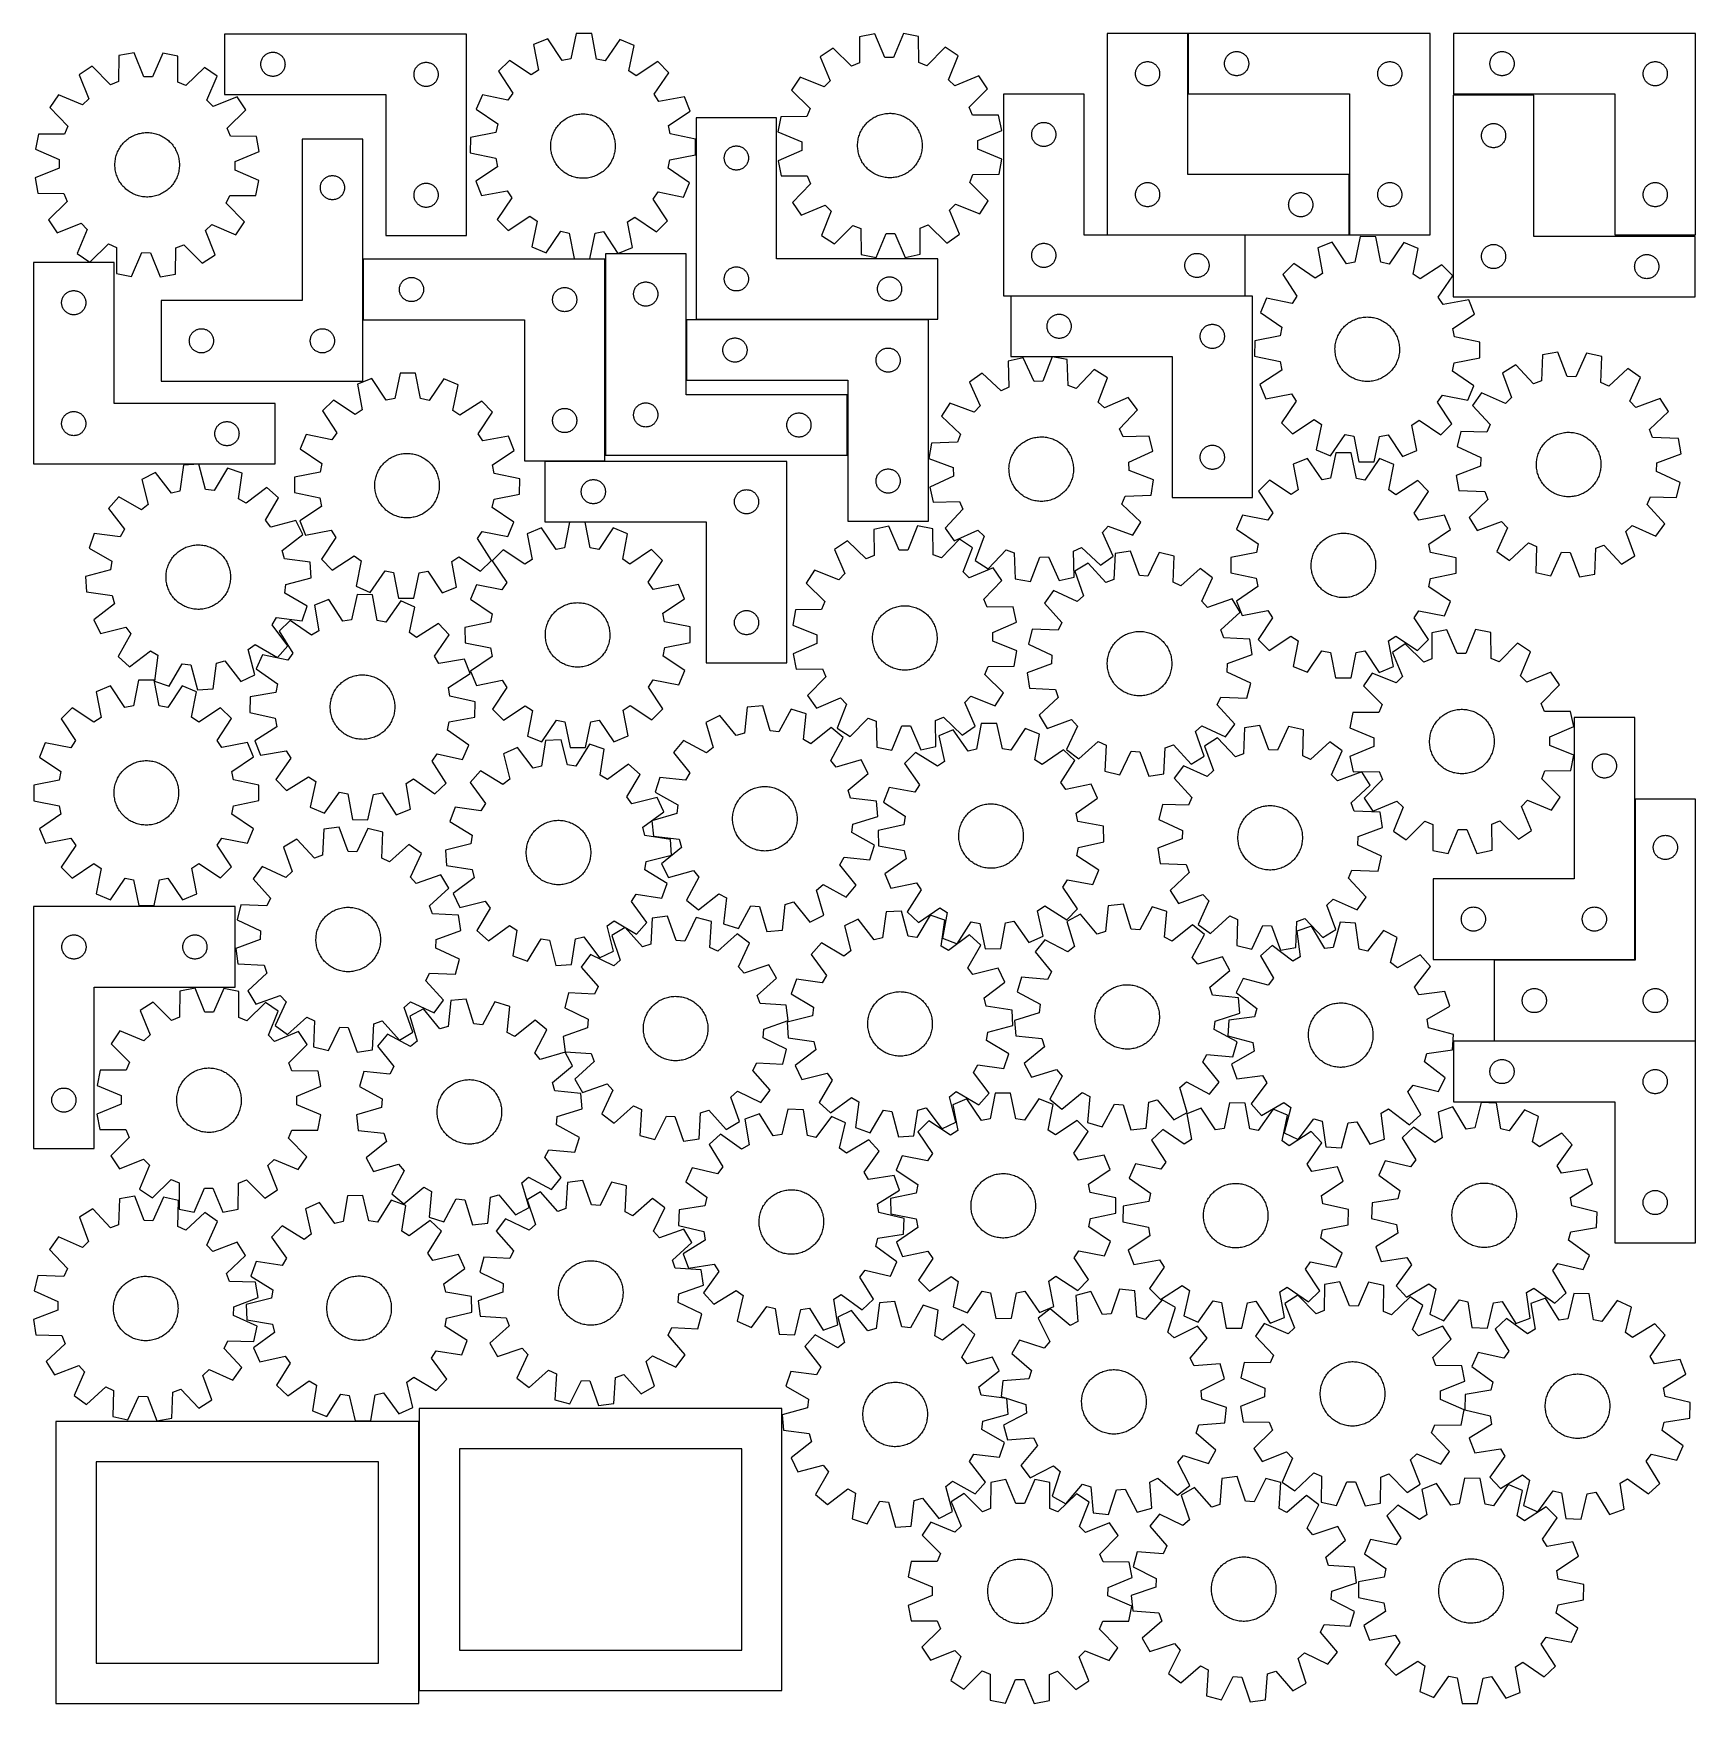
# Model space of a CAD drawing. Header units: millimetres. Extents: x 7 to 1243, y 7 to 1250.
import ezdxf

# ---------------------------------------------------------------- set-up
doc = ezdxf.new("R2010")
doc.units = ezdxf.units.MM
doc.layers.add('CUT', color=7, linetype='CONTINUOUS', true_color=0x000000)

msp = doc.modelspace()

# ---------------------------------------------------------------- linework, layer by layer
at = {"layer": 'CUT'}
for p, q in [((328.746332, 1249.319403), (148.746332, 1249.319403)), ((148.746332, 1249.319403), (148.746332, 1204.319403)), ((328.746332, 1099.319403), (328.746332, 1249.319403)), ((389.434489, 1245.792077), (378.738859, 1241.469002)), ((400.116504, 1229.626157), (389.434489, 1245.792077)), ((410.441866, 1249.78353), (406.433322, 1230.826368)), ((421.977708, 1249.68449), (410.441866, 1249.78353)), ((425.660175, 1230.661297), (421.977708, 1249.68449)), ((442.913458, 1245.332936), (431.955454, 1229.352806)), ((453.533285, 1240.826859), (442.913458, 1245.332936)), ((632.582063, 1249.579028), (621.284217, 1247.24576)), ((621.284217, 1247.24576), (621.359049, 1227.869568)), ((640.189232, 1231.758439), (632.582063, 1249.579028)), ((653.9647, 1249.735348), (646.618888, 1231.805443)), ((665.295452, 1247.567508), (653.9647, 1249.735348)), ((665.503915, 1228.192293), (665.295452, 1247.567508)), ((865.659238, 1249.801089), (805.659238, 1249.801089)), ((805.659238, 1249.801089), (805.659238, 1099.801089)), ((865.659238, 1144.801089), (865.659238, 1249.801089)), ((1045.927668, 1249.816229), (865.927668, 1249.816229)), ((865.927668, 1249.816229), (865.927668, 1204.816229)), ((1045.927668, 1099.816229), (1045.927668, 1249.816229)), ((1243.449366, 1249.798407), (1063.449366, 1249.798407)), ((1063.449366, 1249.798407), (1063.449366, 1204.798407)), ((1243.449366, 1099.798407), (1243.449366, 1249.798407)), ((70.038721, 1233.305093), (69.76055, 1213.930753)), ((81.377199, 1235.432153), (70.038721, 1233.305093)), ((88.658455, 1217.475936), (81.377199, 1235.432153)), ((102.759136, 1235.198903), (95.0879, 1217.405798)), ((114.048514, 1232.825002), (102.759136, 1235.198903)), ((113.90397, 1213.449205), (114.048514, 1232.825002)), ((176.674478, 1230.800001), (176.952104, 1231.319403)), ((176.952104, 1231.319403), (177.263106, 1231.819535)), ((177.263106, 1231.819535), (177.606152, 1232.298256)), ((177.606152, 1232.298256), (177.979774, 1232.753515)), ((177.979774, 1232.753515), (178.382371, 1233.183364)), ((178.382371, 1233.183364), (178.81222, 1233.585961)), ((178.81222, 1233.585961), (179.267479, 1233.959583)), ((179.267479, 1233.959583), (179.7462, 1234.302629)), ((179.7462, 1234.302629), (180.246332, 1234.613632)), ((180.246332, 1234.613632), (180.765734, 1234.891258)), ((180.765734, 1234.891258), (181.302181, 1235.134319)), ((181.302181, 1235.134319), (181.853377, 1235.341774)), ((181.853377, 1235.341774), (182.416961, 1235.512735)), ((182.416961, 1235.512735), (182.990519, 1235.64647)), ((182.990519, 1235.64647), (183.571597, 1235.742407)), ((183.571597, 1235.742407), (184.157704, 1235.800133)), ((184.157704, 1235.800133), (184.746332, 1235.819403)), ((184.746332, 1235.819403), (185.33496, 1235.800133)), ((185.33496, 1235.800133), (185.921068, 1235.742407)), ((185.921068, 1235.742407), (186.502145, 1235.64647)), ((186.502145, 1235.64647), (187.075704, 1235.512735)), ((187.075704, 1235.512735), (187.639287, 1235.341774)), ((187.639287, 1235.341774), (188.190483, 1235.134319)), ((188.190483, 1235.134319), (188.726931, 1234.891258)), ((188.726931, 1234.891258), (189.246332, 1234.613632)), ((189.246332, 1234.613632), (189.746464, 1234.302629)), ((189.746464, 1234.302629), (190.225185, 1233.959583)), ((190.225185, 1233.959583), (190.680445, 1233.585961)), ((190.680445, 1233.585961), (191.110293, 1233.183364)), ((191.110293, 1233.183364), (191.512891, 1232.753515)), ((191.512891, 1232.753515), (191.886512, 1232.298256)), ((191.886512, 1232.298256), (192.229559, 1231.819535)), ((192.229559, 1231.819535), (192.540561, 1231.319403)), ((192.540561, 1231.319403), (192.818187, 1230.800001)), ((378.738859, 1241.469002), (382.290039, 1222.420865)), ((449.65558, 1221.842502), (453.533285, 1240.826859)), ((601.589057, 1238.918559), (592.044111, 1232.439401)), ((592.044111, 1232.439401), (599.528194, 1214.566771)), ((615.436809, 1225.365619), (601.589057, 1238.918559)), ((646.618888, 1231.805443), (640.189232, 1231.758439)), ((685.110254, 1239.529147), (671.462131, 1225.775196)), ((694.748907, 1233.190233), (685.110254, 1239.529147)), ((687.526928, 1215.210093), (694.748907, 1233.190233)), ((893.612752, 1230.76038), (893.855813, 1231.296827)), ((893.855813, 1231.296827), (894.133439, 1231.816229)), ((894.133439, 1231.816229), (894.444441, 1232.316361)), ((894.444441, 1232.316361), (894.787488, 1232.795082)), ((894.787488, 1232.795082), (895.161109, 1233.250341)), ((895.161109, 1233.250341), (895.563707, 1233.68019)), ((895.563707, 1233.68019), (895.993555, 1234.082787)), ((895.993555, 1234.082787), (896.448815, 1234.456409)), ((896.448815, 1234.456409), (896.927536, 1234.799456)), ((896.927536, 1234.799456), (897.427668, 1235.110458)), ((897.427668, 1235.110458), (897.94707, 1235.388084)), ((897.94707, 1235.388084), (898.483517, 1235.631145)), ((898.483517, 1235.631145), (899.034713, 1235.8386)), ((899.034713, 1235.8386), (899.598296, 1236.009562)), ((899.598296, 1236.009562), (900.171855, 1236.143297)), ((900.171855, 1236.143297), (900.752932, 1236.239233)), ((900.752932, 1236.239233), (901.33904, 1236.296959)), ((901.33904, 1236.296959), (901.927668, 1236.316229)), ((901.927668, 1236.316229), (902.516296, 1236.296959)), ((902.516296, 1236.296959), (903.102403, 1236.239233)), ((903.102403, 1236.239233), (903.683481, 1236.143297)), ((903.683481, 1236.143297), (904.257039, 1236.009562)), ((904.257039, 1236.009562), (904.820623, 1235.8386)), ((904.820623, 1235.8386), (905.371819, 1235.631145)), ((905.371819, 1235.631145), (905.908266, 1235.388084)), ((905.908266, 1235.388084), (906.427668, 1235.110458)), ((906.427668, 1235.110458), (906.9278, 1234.799456)), ((906.9278, 1234.799456), (907.406521, 1234.456409)), ((907.406521, 1234.456409), (907.86178, 1234.082787)), ((907.86178, 1234.082787), (908.291629, 1233.68019)), ((908.291629, 1233.68019), (908.694226, 1233.250341)), ((908.694226, 1233.250341), (909.067848, 1232.795082)), ((909.067848, 1232.795082), (909.410894, 1232.316361)), ((909.410894, 1232.316361), (909.721896, 1231.816229)), ((909.721896, 1231.816229), (909.999522, 1231.296827)), ((909.999522, 1231.296827), (910.242584, 1230.76038)), ((1091.13445, 1230.742558), (1091.377511, 1231.279005)), ((1091.377511, 1231.279005), (1091.655137, 1231.798407)), ((1091.655137, 1231.798407), (1091.966139, 1232.298539)), ((1091.966139, 1232.298539), (1092.309186, 1232.77726)), ((1092.309186, 1232.77726), (1092.682807, 1233.232519)), ((1092.682807, 1233.232519), (1093.085405, 1233.662368)), ((1093.085405, 1233.662368), (1093.515253, 1234.064965)), ((1093.515253, 1234.064965), (1093.970513, 1234.438587)), ((1093.970513, 1234.438587), (1094.449234, 1234.781633)), ((1094.449234, 1234.781633), (1094.949366, 1235.092635)), ((1094.949366, 1235.092635), (1095.468768, 1235.370262)), ((1095.468768, 1235.370262), (1096.005215, 1235.613323)), ((1096.005215, 1235.613323), (1096.556411, 1235.820778)), ((1096.556411, 1235.820778), (1097.119994, 1235.991739)), ((1097.119994, 1235.991739), (1097.693553, 1236.125474)), ((1097.693553, 1236.125474), (1098.27463, 1236.221411)), ((1098.27463, 1236.221411), (1098.860738, 1236.279137)), ((1098.860738, 1236.279137), (1099.449366, 1236.298407)), ((1099.449366, 1236.298407), (1100.037994, 1236.279137)), ((1100.037994, 1236.279137), (1100.624101, 1236.221411)), ((1100.624101, 1236.221411), (1101.205179, 1236.125474)), ((1101.205179, 1236.125474), (1101.778737, 1235.991739)), ((1101.778737, 1235.991739), (1102.342321, 1235.820778)), ((1102.342321, 1235.820778), (1102.893517, 1235.613323)), ((1102.893517, 1235.613323), (1103.429964, 1235.370262)), ((1103.429964, 1235.370262), (1103.949366, 1235.092635)), ((1103.949366, 1235.092635), (1104.449498, 1234.781633)), ((1104.449498, 1234.781633), (1104.928219, 1234.438587)), ((1104.928219, 1234.438587), (1105.383478, 1234.064965)), ((1105.383478, 1234.064965), (1105.813327, 1233.662368)), ((1105.813327, 1233.662368), (1106.215924, 1233.232519)), ((1106.215924, 1233.232519), (1106.589546, 1232.77726)), ((1106.589546, 1232.77726), (1106.932592, 1232.298539)), ((1106.932592, 1232.298539), (1107.243594, 1231.798407)), ((1107.243594, 1231.798407), (1107.52122, 1231.279005)), ((1107.52122, 1231.279005), (1107.764282, 1230.742558)), ((50.195127, 1225.338075), (40.53373, 1219.033881)), ((40.53373, 1219.033881), (47.690972, 1201.027873)), ((63.793677, 1211.535109), (50.195127, 1225.338075)), ((133.713587, 1224.426994), (119.817163, 1210.923964)), ((143.23516, 1217.913538), (133.713587, 1224.426994)), ((175.746332, 1226.819403), (175.765602, 1227.408031)), ((175.765602, 1226.230775), (175.746332, 1226.819403)), ((175.765602, 1227.408031), (175.823329, 1227.994139)), ((175.823329, 1225.644667), (175.765602, 1226.230775)), ((175.823329, 1227.994139), (175.919265, 1228.575216)), ((175.919265, 1225.06359), (175.823329, 1225.644667)), ((175.919265, 1228.575216), (176.053, 1229.148774)), ((176.053, 1224.490032), (175.919265, 1225.06359)), ((176.053, 1229.148774), (176.223961, 1229.712358)), ((176.223961, 1223.926448), (176.053, 1224.490032)), ((176.223961, 1229.712358), (176.431416, 1230.263554)), ((176.431416, 1223.375252), (176.223961, 1223.926448)), ((176.431416, 1230.263554), (176.674478, 1230.800001)), ((176.674478, 1222.838805), (176.431416, 1223.375252)), ((176.952104, 1222.319403), (176.674478, 1222.838805)), ((177.263106, 1221.819271), (176.952104, 1222.319403)), ((177.606152, 1221.34055), (177.263106, 1221.819271)), ((177.979774, 1220.885291), (177.606152, 1221.34055)), ((178.382371, 1220.455442), (177.979774, 1220.885291)), ((178.81222, 1220.052845), (178.382371, 1220.455442)), ((179.267479, 1219.679223), (178.81222, 1220.052845)), ((179.7462, 1219.336176), (179.267479, 1219.679223)), ((180.246332, 1219.025174), (179.7462, 1219.336176)), ((180.765734, 1218.747548), (180.246332, 1219.025174)), ((181.302181, 1218.504487), (180.765734, 1218.747548)), ((181.853377, 1218.297032), (181.302181, 1218.504487)), ((188.190483, 1218.504487), (187.639287, 1218.297032)), ((188.726931, 1218.747548), (188.190483, 1218.504487)), ((189.246332, 1219.025174), (188.726931, 1218.747548)), ((189.746464, 1219.336176), (189.246332, 1219.025174)), ((190.225185, 1219.679223), (189.746464, 1219.336176)), ((190.680445, 1220.052845), (190.225185, 1219.679223)), ((191.110293, 1220.455442), (190.680445, 1220.052845)), ((191.512891, 1220.885291), (191.110293, 1220.455442)), ((191.886512, 1221.34055), (191.512891, 1220.885291)), ((192.229559, 1221.819271), (191.886512, 1221.34055)), ((192.540561, 1222.319403), (192.229559, 1221.819271)), ((192.818187, 1222.838805), (192.540561, 1222.319403)), ((192.818187, 1230.800001), (193.061248, 1230.263554)), ((193.061248, 1223.375252), (192.818187, 1222.838805)), ((193.061248, 1230.263554), (193.268703, 1229.712358)), ((193.268703, 1223.926448), (193.061248, 1223.375252)), ((193.268703, 1229.712358), (193.439665, 1229.148774)), ((193.439665, 1224.490032), (193.268703, 1223.926448)), ((193.439665, 1229.148774), (193.5734, 1228.575216)), ((193.5734, 1225.06359), (193.439665, 1224.490032)), ((193.5734, 1228.575216), (193.669336, 1227.994139)), ((193.669336, 1225.644667), (193.5734, 1225.06359)), ((193.669336, 1227.994139), (193.727063, 1227.408031)), ((193.727063, 1226.230775), (193.669336, 1225.644667)), ((193.727063, 1227.408031), (193.746332, 1226.819403)), ((193.746332, 1226.819403), (193.727063, 1226.230775)), ((289.746332, 1219.319403), (289.765602, 1219.908031)), ((289.765602, 1218.730775), (289.746332, 1219.319403)), ((289.765602, 1219.908031), (289.823329, 1220.494139)), ((289.823329, 1218.144667), (289.765602, 1218.730775)), ((289.823329, 1220.494139), (289.919265, 1221.075216)), ((289.919265, 1221.075216), (290.053, 1221.648774)), ((290.053, 1221.648774), (290.223961, 1222.212358)), ((290.223961, 1222.212358), (290.431416, 1222.763554)), ((290.431416, 1222.763554), (290.674478, 1223.300001)), ((290.674478, 1223.300001), (290.952104, 1223.819403)), ((290.952104, 1223.819403), (291.263106, 1224.319535)), ((291.263106, 1224.319535), (291.606152, 1224.798256)), ((291.606152, 1224.798256), (291.979774, 1225.253515)), ((291.979774, 1225.253515), (292.382371, 1225.683364)), ((292.382371, 1225.683364), (292.81222, 1226.085961)), ((292.81222, 1226.085961), (293.267479, 1226.459583)), ((293.267479, 1226.459583), (293.7462, 1226.802629)), ((293.7462, 1226.802629), (294.246332, 1227.113632)), ((294.246332, 1227.113632), (294.765734, 1227.391258)), ((294.765734, 1227.391258), (295.302181, 1227.634319)), ((295.302181, 1227.634319), (295.853377, 1227.841774)), ((295.853377, 1227.841774), (296.416961, 1228.012735)), ((296.416961, 1228.012735), (296.990519, 1228.14647)), ((296.990519, 1228.14647), (297.571597, 1228.242407)), ((297.571597, 1228.242407), (298.157704, 1228.300133)), ((298.157704, 1228.300133), (298.746332, 1228.319403)), ((298.746332, 1228.319403), (299.33496, 1228.300133)), ((299.33496, 1228.300133), (299.921068, 1228.242407)), ((299.921068, 1228.242407), (300.502145, 1228.14647)), ((300.502145, 1228.14647), (301.075704, 1228.012735)), ((301.075704, 1228.012735), (301.639287, 1227.841774)), ((301.639287, 1227.841774), (302.190483, 1227.634319)), ((302.190483, 1227.634319), (302.726931, 1227.391258)), ((302.726931, 1227.391258), (303.246332, 1227.113632)), ((303.246332, 1227.113632), (303.746464, 1226.802629)), ((303.746464, 1226.802629), (304.225185, 1226.459583)), ((304.225185, 1226.459583), (304.680445, 1226.085961)), ((304.680445, 1226.085961), (305.110293, 1225.683364)), ((305.110293, 1225.683364), (305.512891, 1225.253515)), ((305.512891, 1225.253515), (305.886512, 1224.798256)), ((305.886512, 1224.798256), (306.229559, 1224.319535)), ((306.229559, 1224.319535), (306.540561, 1223.819403)), ((306.540561, 1223.819403), (306.818187, 1223.300001)), ((306.818187, 1223.300001), (307.061248, 1222.763554)), ((307.061248, 1222.763554), (307.268703, 1222.212358)), ((307.268703, 1222.212358), (307.439665, 1221.648774)), ((307.439665, 1221.648774), (307.5734, 1221.075216)), ((307.5734, 1221.075216), (307.669336, 1220.494139)), ((307.669336, 1220.494139), (307.727063, 1219.908031)), ((307.727063, 1218.730775), (307.669336, 1218.144667)), ((307.727063, 1219.908031), (307.746332, 1219.319403)), ((307.746332, 1219.319403), (307.727063, 1218.730775)), ((360.858036, 1229.742205), (352.630931, 1221.655164)), ((352.630931, 1221.655164), (363.201201, 1205.415958)), ((376.913361, 1218.894673), (360.858036, 1229.742205)), ((382.290039, 1222.420865), (376.913361, 1218.894673)), ((406.433322, 1230.826368), (400.116504, 1229.626157)), ((431.955454, 1229.352806), (425.660175, 1230.661297)), ((454.970921, 1218.224515), (449.65558, 1221.842502)), ((471.210128, 1228.794784), (454.970921, 1218.224515)), ((468.449637, 1204.512354), (479.297168, 1220.56768)), ((479.297168, 1220.56768), (471.210128, 1228.794784)), ((621.359049, 1227.869568), (615.436809, 1225.365619)), ((671.462131, 1225.775196), (665.503915, 1228.192293)), ((826.659238, 1219.801089), (826.678508, 1220.389717)), ((826.678508, 1219.212461), (826.659238, 1219.801089)), ((826.678508, 1220.389717), (826.736234, 1220.975825)), ((826.736234, 1218.626353), (826.678508, 1219.212461)), ((826.736234, 1220.975825), (826.832171, 1221.556902)), ((826.832171, 1218.045276), (826.736234, 1218.626353)), ((826.832171, 1221.556902), (826.965906, 1222.13046)), ((826.965906, 1222.13046), (827.136867, 1222.694044)), ((827.136867, 1222.694044), (827.344322, 1223.24524)), ((827.344322, 1223.24524), (827.587384, 1223.781687)), ((827.587384, 1223.781687), (827.86501, 1224.301089)), ((827.86501, 1224.301089), (828.176012, 1224.801221)), ((828.176012, 1224.801221), (828.519058, 1225.279942)), ((828.519058, 1225.279942), (828.89268, 1225.735201)), ((828.89268, 1225.735201), (829.295277, 1226.16505)), ((829.295277, 1226.16505), (829.725126, 1226.567647)), ((829.725126, 1226.567647), (830.180385, 1226.941269)), ((830.180385, 1226.941269), (830.659106, 1227.284315)), ((830.659106, 1227.284315), (831.159238, 1227.595317)), ((831.159238, 1227.595317), (831.67864, 1227.872944)), ((831.67864, 1227.872944), (832.215087, 1228.116005)), ((832.215087, 1228.116005), (832.766283, 1228.32346)), ((832.766283, 1228.32346), (833.329867, 1228.494421)), ((833.329867, 1228.494421), (833.903425, 1228.628156)), ((833.903425, 1228.628156), (834.484502, 1228.724093)), ((834.484502, 1228.724093), (835.07061, 1228.781819)), ((835.07061, 1228.781819), (835.659238, 1228.801089)), ((835.659238, 1228.801089), (836.247866, 1228.781819)), ((836.247866, 1228.781819), (836.833974, 1228.724093)), ((836.833974, 1228.724093), (837.415051, 1228.628156)), ((837.415051, 1228.628156), (837.98861, 1228.494421)), ((837.98861, 1228.494421), (838.552193, 1228.32346)), ((838.552193, 1228.32346), (839.103389, 1228.116005)), ((839.103389, 1228.116005), (839.639836, 1227.872944)), ((839.639836, 1227.872944), (840.159238, 1227.595317)), ((840.159238, 1227.595317), (840.65937, 1227.284315)), ((840.65937, 1227.284315), (841.138091, 1226.941269)), ((841.138091, 1226.941269), (841.593351, 1226.567647)), ((841.593351, 1226.567647), (842.023199, 1226.16505)), ((842.023199, 1226.16505), (842.425796, 1225.735201)), ((842.425796, 1225.735201), (842.799418, 1225.279942)), ((842.799418, 1225.279942), (843.142465, 1224.801221)), ((843.142465, 1224.801221), (843.453467, 1224.301089)), ((843.453467, 1224.301089), (843.731093, 1223.781687)), ((843.731093, 1223.781687), (843.974154, 1223.24524)), ((843.974154, 1223.24524), (844.181609, 1222.694044)), ((844.181609, 1222.694044), (844.352571, 1222.13046)), ((844.352571, 1222.13046), (844.486306, 1221.556902)), ((844.486306, 1221.556902), (844.582242, 1220.975825)), ((844.582242, 1218.626353), (844.486306, 1218.045276)), ((844.582242, 1220.975825), (844.639969, 1220.389717)), ((844.639969, 1219.212461), (844.582242, 1218.626353)), ((844.639969, 1220.389717), (844.659238, 1219.801089)), ((844.659238, 1219.801089), (844.639969, 1219.212461)), ((892.927668, 1227.316229), (892.946937, 1227.904857)), ((892.946937, 1226.727601), (892.927668, 1227.316229)), ((892.946937, 1227.904857), (893.004664, 1228.490965)), ((893.004664, 1226.141493), (892.946937, 1226.727601)), ((893.004664, 1228.490965), (893.1006, 1229.072042)), ((893.1006, 1225.560416), (893.004664, 1226.141493)), ((893.1006, 1229.072042), (893.234335, 1229.645601)), ((893.234335, 1224.986858), (893.1006, 1225.560416)), ((893.234335, 1229.645601), (893.405297, 1230.209184)), ((893.405297, 1224.423274), (893.234335, 1224.986858)), ((893.405297, 1230.209184), (893.612752, 1230.76038)), ((893.612752, 1223.872078), (893.405297, 1224.423274)), ((893.855813, 1223.335631), (893.612752, 1223.872078)), ((894.133439, 1222.816229), (893.855813, 1223.335631)), ((894.444441, 1222.316097), (894.133439, 1222.816229)), ((894.787488, 1221.837376), (894.444441, 1222.316097)), ((895.161109, 1221.382117), (894.787488, 1221.837376)), ((895.563707, 1220.952268), (895.161109, 1221.382117)), ((895.993555, 1220.549671), (895.563707, 1220.952268)), ((896.448815, 1220.176049), (895.993555, 1220.549671)), ((896.927536, 1219.833003), (896.448815, 1220.176049)), ((897.427668, 1219.522), (896.927536, 1219.833003)), ((897.94707, 1219.244374), (897.427668, 1219.522)), ((898.483517, 1219.001313), (897.94707, 1219.244374)), ((899.034713, 1218.793858), (898.483517, 1219.001313)), ((899.598296, 1218.622897), (899.034713, 1218.793858)), ((900.171855, 1218.489162), (899.598296, 1218.622897)), ((900.752932, 1218.393225), (900.171855, 1218.489162)), ((903.683481, 1218.489162), (903.102403, 1218.393225)), ((904.257039, 1218.622897), (903.683481, 1218.489162)), ((904.820623, 1218.793858), (904.257039, 1218.622897)), ((905.371819, 1219.001313), (904.820623, 1218.793858)), ((905.908266, 1219.244374), (905.371819, 1219.001313)), ((906.427668, 1219.522), (905.908266, 1219.244374)), ((906.9278, 1219.833003), (906.427668, 1219.522)), ((907.406521, 1220.176049), (906.9278, 1219.833003)), ((907.86178, 1220.549671), (907.406521, 1220.176049)), ((908.291629, 1220.952268), (907.86178, 1220.549671)), ((908.694226, 1221.382117), (908.291629, 1220.952268)), ((909.067848, 1221.837376), (908.694226, 1221.382117)), ((909.410894, 1222.316097), (909.067848, 1221.837376)), ((909.721896, 1222.816229), (909.410894, 1222.316097)), ((909.999522, 1223.335631), (909.721896, 1222.816229)), ((910.242584, 1223.872078), (909.999522, 1223.335631)), ((910.242584, 1230.76038), (910.450039, 1230.209184)), ((910.450039, 1224.423274), (910.242584, 1223.872078)), ((910.450039, 1230.209184), (910.621, 1229.645601)), ((910.621, 1224.986858), (910.450039, 1224.423274)), ((910.621, 1229.645601), (910.754735, 1229.072042)), ((910.754735, 1225.560416), (910.621, 1224.986858)), ((910.754735, 1229.072042), (910.850671, 1228.490965)), ((910.850671, 1226.141493), (910.754735, 1225.560416)), ((910.850671, 1228.490965), (910.908398, 1227.904857)), ((910.908398, 1226.727601), (910.850671, 1226.141493)), ((910.908398, 1227.904857), (910.927668, 1227.316229)), ((910.927668, 1227.316229), (910.908398, 1226.727601)), ((1006.927668, 1219.816229), (1006.946937, 1220.404857)), ((1006.946937, 1219.227601), (1006.927668, 1219.816229)), ((1006.946937, 1220.404857), (1007.004664, 1220.990965)), ((1007.004664, 1218.641493), (1006.946937, 1219.227601)), ((1007.004664, 1220.990965), (1007.1006, 1221.572042)), ((1007.1006, 1218.060416), (1007.004664, 1218.641493)), ((1007.1006, 1221.572042), (1007.234335, 1222.145601)), ((1007.234335, 1222.145601), (1007.405297, 1222.709184)), ((1007.405297, 1222.709184), (1007.612752, 1223.26038)), ((1007.612752, 1223.26038), (1007.855813, 1223.796827)), ((1007.855813, 1223.796827), (1008.133439, 1224.316229)), ((1008.133439, 1224.316229), (1008.444441, 1224.816361)), ((1008.444441, 1224.816361), (1008.787488, 1225.295082)), ((1008.787488, 1225.295082), (1009.161109, 1225.750341)), ((1009.161109, 1225.750341), (1009.563707, 1226.18019)), ((1009.563707, 1226.18019), (1009.993555, 1226.582787)), ((1009.993555, 1226.582787), (1010.448815, 1226.956409)), ((1010.448815, 1226.956409), (1010.927536, 1227.299456)), ((1010.927536, 1227.299456), (1011.427668, 1227.610458)), ((1011.427668, 1227.610458), (1011.94707, 1227.888084)), ((1011.94707, 1227.888084), (1012.483517, 1228.131145)), ((1012.483517, 1228.131145), (1013.034713, 1228.3386)), ((1013.034713, 1228.3386), (1013.598296, 1228.509562)), ((1013.598296, 1228.509562), (1014.171855, 1228.643297)), ((1014.171855, 1228.643297), (1014.752932, 1228.739233)), ((1014.752932, 1228.739233), (1015.33904, 1228.796959)), ((1015.33904, 1228.796959), (1015.927668, 1228.816229)), ((1015.927668, 1228.816229), (1016.516296, 1228.796959)), ((1016.516296, 1228.796959), (1017.102403, 1228.739233)), ((1017.102403, 1228.739233), (1017.683481, 1228.643297)), ((1017.683481, 1228.643297), (1018.257039, 1228.509562)), ((1018.257039, 1228.509562), (1018.820623, 1228.3386)), ((1018.820623, 1228.3386), (1019.371819, 1228.131145)), ((1019.371819, 1228.131145), (1019.908266, 1227.888084)), ((1019.908266, 1227.888084), (1020.427668, 1227.610458)), ((1020.427668, 1227.610458), (1020.9278, 1227.299456)), ((1020.9278, 1227.299456), (1021.406521, 1226.956409)), ((1021.406521, 1226.956409), (1021.86178, 1226.582787)), ((1021.86178, 1226.582787), (1022.291629, 1226.18019)), ((1022.291629, 1226.18019), (1022.694226, 1225.750341)), ((1022.694226, 1225.750341), (1023.067848, 1225.295082)), ((1023.067848, 1225.295082), (1023.410894, 1224.816361)), ((1023.410894, 1224.816361), (1023.721896, 1224.316229)), ((1023.721896, 1224.316229), (1023.999522, 1223.796827)), ((1023.999522, 1223.796827), (1024.242584, 1223.26038)), ((1024.242584, 1223.26038), (1024.450039, 1222.709184)), ((1024.450039, 1222.709184), (1024.621, 1222.145601)), ((1024.621, 1222.145601), (1024.754735, 1221.572042)), ((1024.754735, 1221.572042), (1024.850671, 1220.990965)), ((1024.850671, 1218.641493), (1024.754735, 1218.060416)), ((1024.850671, 1220.990965), (1024.908398, 1220.404857)), ((1024.908398, 1219.227601), (1024.850671, 1218.641493)), ((1024.908398, 1220.404857), (1024.927668, 1219.816229)), ((1024.927668, 1219.816229), (1024.908398, 1219.227601)), ((1090.449366, 1227.298407), (1090.468635, 1227.887035)), ((1090.468635, 1226.709779), (1090.449366, 1227.298407)), ((1090.468635, 1227.887035), (1090.526362, 1228.473143)), ((1090.526362, 1226.123671), (1090.468635, 1226.709779)), ((1090.526362, 1228.473143), (1090.622298, 1229.05422)), ((1090.622298, 1225.542594), (1090.526362, 1226.123671)), ((1090.622298, 1229.05422), (1090.756033, 1229.627778)), ((1090.756033, 1224.969035), (1090.622298, 1225.542594)), ((1090.756033, 1229.627778), (1090.926995, 1230.191362)), ((1090.926995, 1224.405452), (1090.756033, 1224.969035)), ((1090.926995, 1230.191362), (1091.13445, 1230.742558)), ((1091.13445, 1223.854256), (1090.926995, 1224.405452)), ((1091.377511, 1223.317809), (1091.13445, 1223.854256)), ((1091.655137, 1222.798407), (1091.377511, 1223.317809)), ((1091.966139, 1222.298275), (1091.655137, 1222.798407)), ((1092.309186, 1221.819554), (1091.966139, 1222.298275)), ((1092.682807, 1221.364295), (1092.309186, 1221.819554)), ((1093.085405, 1220.934446), (1092.682807, 1221.364295)), ((1093.515253, 1220.531849), (1093.085405, 1220.934446)), ((1093.970513, 1220.158227), (1093.515253, 1220.531849)), ((1094.449234, 1219.81518), (1093.970513, 1220.158227)), ((1094.949366, 1219.504178), (1094.449234, 1219.81518)), ((1095.468768, 1219.226552), (1094.949366, 1219.504178)), ((1096.005215, 1218.983491), (1095.468768, 1219.226552)), ((1096.556411, 1218.776036), (1096.005215, 1218.983491)), ((1097.119994, 1218.605074), (1096.556411, 1218.776036)), ((1097.693553, 1218.471339), (1097.119994, 1218.605074)), ((1098.27463, 1218.375403), (1097.693553, 1218.471339)), ((1101.205179, 1218.471339), (1100.624101, 1218.375403)), ((1101.778737, 1218.605074), (1101.205179, 1218.471339)), ((1102.342321, 1218.776036), (1101.778737, 1218.605074)), ((1102.893517, 1218.983491), (1102.342321, 1218.776036)), ((1103.429964, 1219.226552), (1102.893517, 1218.983491)), ((1103.949366, 1219.504178), (1103.429964, 1219.226552)), ((1104.449498, 1219.81518), (1103.949366, 1219.504178)), ((1104.928219, 1220.158227), (1104.449498, 1219.81518)), ((1105.383478, 1220.531849), (1104.928219, 1220.158227)), ((1105.813327, 1220.934446), (1105.383478, 1220.531849)), ((1106.215924, 1221.364295), (1105.813327, 1220.934446)), ((1106.589546, 1221.819554), (1106.215924, 1221.364295)), ((1106.932592, 1222.298275), (1106.589546, 1221.819554)), ((1107.243594, 1222.798407), (1106.932592, 1222.298275)), ((1107.52122, 1223.317809), (1107.243594, 1222.798407)), ((1107.764282, 1223.854256), (1107.52122, 1223.317809)), ((1107.764282, 1230.742558), (1107.971737, 1230.191362)), ((1107.971737, 1224.405452), (1107.764282, 1223.854256)), ((1107.971737, 1230.191362), (1108.142698, 1229.627778)), ((1108.142698, 1224.969035), (1107.971737, 1224.405452)), ((1108.142698, 1229.627778), (1108.276433, 1229.05422)), ((1108.276433, 1225.542594), (1108.142698, 1224.969035)), ((1108.276433, 1229.05422), (1108.372369, 1228.473143)), ((1108.372369, 1226.123671), (1108.276433, 1225.542594)), ((1108.372369, 1228.473143), (1108.430096, 1227.887035)), ((1108.430096, 1226.709779), (1108.372369, 1226.123671)), ((1108.430096, 1227.887035), (1108.449366, 1227.298407)), ((1108.449366, 1227.298407), (1108.430096, 1226.709779)), ((1204.449366, 1219.798407), (1204.468635, 1220.387035)), ((1204.468635, 1219.209779), (1204.449366, 1219.798407)), ((1204.468635, 1220.387035), (1204.526362, 1220.973143)), ((1204.526362, 1218.623671), (1204.468635, 1219.209779)), ((1204.526362, 1220.973143), (1204.622298, 1221.55422)), ((1204.622298, 1218.042594), (1204.526362, 1218.623671)), ((1204.622298, 1221.55422), (1204.756033, 1222.127778)), ((1204.756033, 1222.127778), (1204.926995, 1222.691362)), ((1204.926995, 1222.691362), (1205.13445, 1223.242558)), ((1205.13445, 1223.242558), (1205.377511, 1223.779005)), ((1205.377511, 1223.779005), (1205.655137, 1224.298407)), ((1205.655137, 1224.298407), (1205.966139, 1224.798539)), ((1205.966139, 1224.798539), (1206.309186, 1225.27726)), ((1206.309186, 1225.27726), (1206.682807, 1225.732519)), ((1206.682807, 1225.732519), (1207.085405, 1226.162368)), ((1207.085405, 1226.162368), (1207.515253, 1226.564965)), ((1207.515253, 1226.564965), (1207.970513, 1226.938587)), ((1207.970513, 1226.938587), (1208.449234, 1227.281633)), ((1208.449234, 1227.281633), (1208.949366, 1227.592635)), ((1208.949366, 1227.592635), (1209.468768, 1227.870262)), ((1209.468768, 1227.870262), (1210.005215, 1228.113323)), ((1210.005215, 1228.113323), (1210.556411, 1228.320778)), ((1210.556411, 1228.320778), (1211.119994, 1228.491739)), ((1211.119994, 1228.491739), (1211.693553, 1228.625474)), ((1211.693553, 1228.625474), (1212.27463, 1228.721411)), ((1212.27463, 1228.721411), (1212.860738, 1228.779137)), ((1212.860738, 1228.779137), (1213.449366, 1228.798407)), ((1213.449366, 1228.798407), (1214.037994, 1228.779137)), ((1214.037994, 1228.779137), (1214.624101, 1228.721411)), ((1214.624101, 1228.721411), (1215.205179, 1228.625474)), ((1215.205179, 1228.625474), (1215.778737, 1228.491739)), ((1215.778737, 1228.491739), (1216.342321, 1228.320778)), ((1216.342321, 1228.320778), (1216.893517, 1228.113323)), ((1216.893517, 1228.113323), (1217.429964, 1227.870262)), ((1217.429964, 1227.870262), (1217.949366, 1227.592635)), ((1217.949366, 1227.592635), (1218.449498, 1227.281633)), ((1218.449498, 1227.281633), (1218.928219, 1226.938587)), ((1218.928219, 1226.938587), (1219.383478, 1226.564965)), ((1219.383478, 1226.564965), (1219.813327, 1226.162368)), ((1219.813327, 1226.162368), (1220.215924, 1225.732519)), ((1220.215924, 1225.732519), (1220.589546, 1225.27726)), ((1220.589546, 1225.27726), (1220.932592, 1224.798539)), ((1220.932592, 1224.798539), (1221.243594, 1224.298407)), ((1221.243594, 1224.298407), (1221.52122, 1223.779005)), ((1221.52122, 1223.779005), (1221.764282, 1223.242558)), ((1221.764282, 1223.242558), (1221.971737, 1222.691362)), ((1221.971737, 1222.691362), (1222.142698, 1222.127778)), ((1222.142698, 1222.127778), (1222.276433, 1221.55422)), ((1222.276433, 1221.55422), (1222.372369, 1220.973143)), ((1222.372369, 1218.623671), (1222.276433, 1218.042594)), ((1222.372369, 1220.973143), (1222.430096, 1220.387035)), ((1222.430096, 1219.209779), (1222.372369, 1218.623671)), ((1222.430096, 1220.387035), (1222.449366, 1219.798407)), ((1222.449366, 1219.798407), (1222.430096, 1219.209779)), ((69.76055, 1213.930753), (63.793677, 1211.535109)), ((95.0879, 1217.405798), (88.658455, 1217.475936)), ((119.817163, 1210.923964), (113.90397, 1213.449205)), ((135.686822, 1200.06795), (143.23516, 1217.913538)), ((182.416961, 1218.126071), (181.853377, 1218.297032)), ((182.990519, 1217.992335), (182.416961, 1218.126071)), ((183.571597, 1217.896399), (182.990519, 1217.992335)), ((184.157704, 1217.838673), (183.571597, 1217.896399)), ((184.746332, 1217.819403), (184.157704, 1217.838673)), ((185.33496, 1217.838673), (184.746332, 1217.819403)), ((185.921068, 1217.896399), (185.33496, 1217.838673)), ((186.502145, 1217.992335), (185.921068, 1217.896399)), ((187.075704, 1218.126071), (186.502145, 1217.992335)), ((187.639287, 1218.297032), (187.075704, 1218.126071)), ((289.919265, 1217.56359), (289.823329, 1218.144667)), ((290.053, 1216.990032), (289.919265, 1217.56359)), ((290.223961, 1216.426448), (290.053, 1216.990032)), ((290.431416, 1215.875252), (290.223961, 1216.426448)), ((290.674478, 1215.338805), (290.431416, 1215.875252)), ((290.952104, 1214.819403), (290.674478, 1215.338805)), ((291.263106, 1214.319271), (290.952104, 1214.819403)), ((291.606152, 1213.84055), (291.263106, 1214.319271)), ((291.979774, 1213.385291), (291.606152, 1213.84055)), ((292.382371, 1212.955442), (291.979774, 1213.385291)), ((292.81222, 1212.552845), (292.382371, 1212.955442)), ((293.267479, 1212.179223), (292.81222, 1212.552845)), ((293.7462, 1211.836176), (293.267479, 1212.179223)), ((294.246332, 1211.525174), (293.7462, 1211.836176)), ((294.765734, 1211.247548), (294.246332, 1211.525174)), ((295.302181, 1211.004487), (294.765734, 1211.247548)), ((295.853377, 1210.797032), (295.302181, 1211.004487)), ((296.416961, 1210.626071), (295.853377, 1210.797032)), ((296.990519, 1210.492335), (296.416961, 1210.626071)), ((297.571597, 1210.396399), (296.990519, 1210.492335)), ((298.157704, 1210.338673), (297.571597, 1210.396399)), ((298.746332, 1210.319403), (298.157704, 1210.338673)), ((299.33496, 1210.338673), (298.746332, 1210.319403)), ((299.921068, 1210.396399), (299.33496, 1210.338673)), ((300.502145, 1210.492335), (299.921068, 1210.396399)), ((301.075704, 1210.626071), (300.502145, 1210.492335)), ((301.639287, 1210.797032), (301.075704, 1210.626071)), ((302.190483, 1211.004487), (301.639287, 1210.797032)), ((302.726931, 1211.247548), (302.190483, 1211.004487)), ((303.246332, 1211.525174), (302.726931, 1211.247548)), ((303.746464, 1211.836176), (303.246332, 1211.525174)), ((304.225185, 1212.179223), (303.746464, 1211.836176)), ((304.680445, 1212.552845), (304.225185, 1212.179223)), ((305.110293, 1212.955442), (304.680445, 1212.552845)), ((305.512891, 1213.385291), (305.110293, 1212.955442)), ((305.886512, 1213.84055), (305.512891, 1213.385291)), ((306.229559, 1214.319271), (305.886512, 1213.84055)), ((306.540561, 1214.819403), (306.229559, 1214.319271)), ((306.818187, 1215.338805), (306.540561, 1214.819403)), ((307.061248, 1215.875252), (306.818187, 1215.338805)), ((307.268703, 1216.426448), (307.061248, 1215.875252)), ((307.439665, 1216.990032), (307.268703, 1216.426448)), ((307.5734, 1217.56359), (307.439665, 1216.990032)), ((307.669336, 1218.144667), (307.5734, 1217.56359)), ((577.034838, 1217.209059), (570.695924, 1207.570406)), ((570.695924, 1207.570406), (584.449875, 1193.922283)), ((595.014978, 1209.98708), (577.034838, 1217.209059)), ((599.528194, 1214.566771), (595.014978, 1209.98708)), ((692.106619, 1210.696877), (687.526928, 1215.210093)), ((709.979249, 1218.18096), (692.106619, 1210.696877)), ((702.905467, 1194.788262), (716.458407, 1208.636014)), ((716.458407, 1208.636014), (709.979249, 1218.18096)), ((826.965906, 1217.471717), (826.832171, 1218.045276)), ((827.136867, 1216.908134), (826.965906, 1217.471717)), ((827.344322, 1216.356938), (827.136867, 1216.908134)), ((827.587384, 1215.820491), (827.344322, 1216.356938)), ((827.86501, 1215.301089), (827.587384, 1215.820491)), ((828.176012, 1214.800957), (827.86501, 1215.301089)), ((828.519058, 1214.322236), (828.176012, 1214.800957)), ((828.89268, 1213.866977), (828.519058, 1214.322236)), ((829.295277, 1213.437128), (828.89268, 1213.866977)), ((829.725126, 1213.034531), (829.295277, 1213.437128)), ((830.180385, 1212.660909), (829.725126, 1213.034531)), ((830.659106, 1212.317862), (830.180385, 1212.660909)), ((831.159238, 1212.00686), (830.659106, 1212.317862)), ((831.67864, 1211.729234), (831.159238, 1212.00686)), ((832.215087, 1211.486173), (831.67864, 1211.729234)), ((832.766283, 1211.278718), (832.215087, 1211.486173)), ((833.329867, 1211.107756), (832.766283, 1211.278718)), ((833.903425, 1210.974021), (833.329867, 1211.107756)), ((834.484502, 1210.878085), (833.903425, 1210.974021)), ((835.07061, 1210.820359), (834.484502, 1210.878085)), ((835.659238, 1210.801089), (835.07061, 1210.820359)), ((836.247866, 1210.820359), (835.659238, 1210.801089)), ((836.833974, 1210.878085), (836.247866, 1210.820359)), ((837.415051, 1210.974021), (836.833974, 1210.878085)), ((837.98861, 1211.107756), (837.415051, 1210.974021)), ((838.552193, 1211.278718), (837.98861, 1211.107756)), ((839.103389, 1211.486173), (838.552193, 1211.278718)), ((839.639836, 1211.729234), (839.103389, 1211.486173)), ((840.159238, 1212.00686), (839.639836, 1211.729234)), ((840.65937, 1212.317862), (840.159238, 1212.00686)), ((841.138091, 1212.660909), (840.65937, 1212.317862)), ((841.593351, 1213.034531), (841.138091, 1212.660909)), ((842.023199, 1213.437128), (841.593351, 1213.034531)), ((842.425796, 1213.866977), (842.023199, 1213.437128)), ((842.799418, 1214.322236), (842.425796, 1213.866977)), ((843.142465, 1214.800957), (842.799418, 1214.322236)), ((843.453467, 1215.301089), (843.142465, 1214.800957)), ((843.731093, 1215.820491), (843.453467, 1215.301089)), ((843.974154, 1216.356938), (843.731093, 1215.820491)), ((844.181609, 1216.908134), (843.974154, 1216.356938)), ((844.352571, 1217.471717), (844.181609, 1216.908134)), ((844.486306, 1218.045276), (844.352571, 1217.471717)), ((901.33904, 1218.335499), (900.752932, 1218.393225)), ((901.927668, 1218.316229), (901.33904, 1218.335499)), ((902.516296, 1218.335499), (901.927668, 1218.316229)), ((903.102403, 1218.393225), (902.516296, 1218.335499)), ((1007.234335, 1217.486858), (1007.1006, 1218.060416)), ((1007.405297, 1216.923274), (1007.234335, 1217.486858)), ((1007.612752, 1216.372078), (1007.405297, 1216.923274)), ((1007.855813, 1215.835631), (1007.612752, 1216.372078)), ((1008.133439, 1215.316229), (1007.855813, 1215.835631)), ((1008.444441, 1214.816097), (1008.133439, 1215.316229)), ((1008.787488, 1214.337376), (1008.444441, 1214.816097)), ((1009.161109, 1213.882117), (1008.787488, 1214.337376)), ((1009.563707, 1213.452268), (1009.161109, 1213.882117)), ((1009.993555, 1213.049671), (1009.563707, 1213.452268)), ((1010.448815, 1212.676049), (1009.993555, 1213.049671)), ((1010.927536, 1212.333003), (1010.448815, 1212.676049)), ((1011.427668, 1212.022), (1010.927536, 1212.333003)), ((1011.94707, 1211.744374), (1011.427668, 1212.022)), ((1012.483517, 1211.501313), (1011.94707, 1211.744374)), ((1013.034713, 1211.293858), (1012.483517, 1211.501313)), ((1013.598296, 1211.122897), (1013.034713, 1211.293858)), ((1014.171855, 1210.989162), (1013.598296, 1211.122897)), ((1014.752932, 1210.893225), (1014.171855, 1210.989162)), ((1015.33904, 1210.835499), (1014.752932, 1210.893225)), ((1015.927668, 1210.816229), (1015.33904, 1210.835499)), ((1016.516296, 1210.835499), (1015.927668, 1210.816229)), ((1017.102403, 1210.893225), (1016.516296, 1210.835499)), ((1017.683481, 1210.989162), (1017.102403, 1210.893225)), ((1018.257039, 1211.122897), (1017.683481, 1210.989162)), ((1018.820623, 1211.293858), (1018.257039, 1211.122897)), ((1019.371819, 1211.501313), (1018.820623, 1211.293858)), ((1019.908266, 1211.744374), (1019.371819, 1211.501313)), ((1020.427668, 1212.022), (1019.908266, 1211.744374)), ((1020.9278, 1212.333003), (1020.427668, 1212.022)), ((1021.406521, 1212.676049), (1020.9278, 1212.333003)), ((1021.86178, 1213.049671), (1021.406521, 1212.676049)), ((1022.291629, 1213.452268), (1021.86178, 1213.049671)), ((1022.694226, 1213.882117), (1022.291629, 1213.452268)), ((1023.067848, 1214.337376), (1022.694226, 1213.882117)), ((1023.410894, 1214.816097), (1023.067848, 1214.337376)), ((1023.721896, 1215.316229), (1023.410894, 1214.816097)), ((1023.999522, 1215.835631), (1023.721896, 1215.316229)), ((1024.242584, 1216.372078), (1023.999522, 1215.835631)), ((1024.450039, 1216.923274), (1024.242584, 1216.372078)), ((1024.621, 1217.486858), (1024.450039, 1216.923274)), ((1024.754735, 1218.060416), (1024.621, 1217.486858)), ((1098.860738, 1218.317677), (1098.27463, 1218.375403)), ((1099.449366, 1218.298407), (1098.860738, 1218.317677)), ((1100.037994, 1218.317677), (1099.449366, 1218.298407)), ((1100.624101, 1218.375403), (1100.037994, 1218.317677)), ((1204.756033, 1217.469035), (1204.622298, 1218.042594)), ((1204.926995, 1216.905452), (1204.756033, 1217.469035)), ((1205.13445, 1216.354256), (1204.926995, 1216.905452)), ((1205.377511, 1215.817809), (1205.13445, 1216.354256)), ((1205.655137, 1215.298407), (1205.377511, 1215.817809)), ((1205.966139, 1214.798275), (1205.655137, 1215.298407)), ((1206.309186, 1214.319554), (1205.966139, 1214.798275)), ((1206.682807, 1213.864295), (1206.309186, 1214.319554)), ((1207.085405, 1213.434446), (1206.682807, 1213.864295)), ((1207.515253, 1213.031849), (1207.085405, 1213.434446)), ((1207.970513, 1212.658227), (1207.515253, 1213.031849)), ((1208.449234, 1212.31518), (1207.970513, 1212.658227)), ((1208.949366, 1212.004178), (1208.449234, 1212.31518)), ((1209.468768, 1211.726552), (1208.949366, 1212.004178)), ((1210.005215, 1211.483491), (1209.468768, 1211.726552)), ((1210.556411, 1211.276036), (1210.005215, 1211.483491)), ((1211.119994, 1211.105074), (1210.556411, 1211.276036)), ((1211.693553, 1210.971339), (1211.119994, 1211.105074)), ((1212.27463, 1210.875403), (1211.693553, 1210.971339)), ((1212.860738, 1210.817677), (1212.27463, 1210.875403)), ((1213.449366, 1210.798407), (1212.860738, 1210.817677)), ((1214.037994, 1210.817677), (1213.449366, 1210.798407)), ((1214.624101, 1210.875403), (1214.037994, 1210.817677)), ((1215.205179, 1210.971339), (1214.624101, 1210.875403)), ((1215.778737, 1211.105074), (1215.205179, 1210.971339)), ((1216.342321, 1211.276036), (1215.778737, 1211.105074)), ((1216.893517, 1211.483491), (1216.342321, 1211.276036)), ((1217.429964, 1211.726552), (1216.893517, 1211.483491)), ((1217.949366, 1212.004178), (1217.429964, 1211.726552)), ((1218.449498, 1212.31518), (1217.949366, 1212.004178)), ((1218.928219, 1212.658227), (1218.449498, 1212.31518)), ((1219.383478, 1213.031849), (1218.928219, 1212.658227)), ((1219.813327, 1213.434446), (1219.383478, 1213.031849)), ((1220.215924, 1213.864295), (1219.813327, 1213.434446)), ((1220.589546, 1214.319554), (1220.215924, 1213.864295)), ((1220.932592, 1214.798275), (1220.589546, 1214.319554)), ((1221.243594, 1215.298407), (1220.932592, 1214.798275)), ((1221.52122, 1215.817809), (1221.243594, 1215.298407)), ((1221.764282, 1216.354256), (1221.52122, 1215.817809)), ((1221.971737, 1216.905452), (1221.764282, 1216.354256)), ((1222.142698, 1217.469035), (1221.971737, 1216.905452)), ((1222.276433, 1218.042594), (1222.142698, 1217.469035)), ((25.249485, 1204.079501), (18.736028, 1194.557928)), ((18.736028, 1194.557928), (32.239059, 1180.661504)), ((43.095073, 1196.531163), (25.249485, 1204.079501)), ((47.690972, 1201.027873), (43.095073, 1196.531163)), ((140.183532, 1195.472051), (135.686822, 1200.06795)), ((158.189539, 1202.629293), (140.183532, 1195.472051)), ((148.746332, 1204.319403), (268.746332, 1204.319403)), ((164.493734, 1192.967896), (158.189539, 1202.629293)), ((268.746332, 1204.319403), (268.746332, 1099.319403)), ((340.598856, 1203.978322), (336.092779, 1193.358494)), ((359.583213, 1200.100616), (340.598856, 1203.978322)), ((363.201201, 1205.415958), (359.583213, 1200.100616)), ((471.975828, 1199.135677), (468.449637, 1204.512354)), ((491.023966, 1202.686856), (471.975828, 1199.135677)), ((495.34704, 1191.991227), (491.023966, 1202.686856)), ((584.449875, 1193.922283), (582.032779, 1187.964067)), ((705.409416, 1188.866022), (702.905467, 1194.788262)), ((788.41171, 1204.582339), (728.41171, 1204.582339)), ((728.41171, 1204.582339), (728.41171, 1054.582339)), ((788.41171, 1099.582339), (788.41171, 1204.582339)), ((865.927668, 1204.816229), (985.927668, 1204.816229)), ((985.927668, 1204.816229), (985.927668, 1099.816229)), ((1123.150457, 1203.726138), (1063.150457, 1203.726138)), ((1063.150457, 1203.726138), (1063.150457, 1053.726138)), ((1063.449366, 1204.798407), (1183.449366, 1204.798407)), ((1123.150457, 1098.726138), (1123.150457, 1203.726138)), ((1183.449366, 1204.798407), (1183.449366, 1099.798407)), ((150.690768, 1179.369346), (164.493734, 1192.967896)), ((336.092779, 1193.358494), (352.07291, 1182.40049)), ((352.07291, 1182.40049), (350.764418, 1176.105211)), ((396.466641, 1180.567494), (397.079296, 1181.331267)), ((397.079296, 1181.331267), (397.722594, 1182.069415)), ((397.722594, 1182.069415), (398.395465, 1182.780709)), ((398.395465, 1182.780709), (399.096789, 1183.463967)), ((399.096789, 1183.463967), (399.825398, 1184.118049)), ((399.825398, 1184.118049), (400.58008, 1184.741868)), ((400.58008, 1184.741868), (401.359578, 1185.334386)), ((401.359578, 1185.334386), (402.162596, 1185.894616)), ((402.162596, 1185.894616), (402.987797, 1186.421625)), ((402.987797, 1186.421625), (403.833806, 1186.914538)), ((403.833806, 1186.914538), (404.699217, 1187.372532)), ((404.699217, 1187.372532), (405.582589, 1187.794847)), ((405.582589, 1187.794847), (406.482451, 1188.180779)), ((406.482451, 1188.180779), (407.397306, 1188.529685)), ((407.397306, 1188.529685), (408.325631, 1188.840986)), ((408.325631, 1188.840986), (409.265881, 1189.114162)), ((409.265881, 1189.114162), (410.216491, 1189.348759)), ((410.216491, 1189.348759), (411.175878, 1189.544387)), ((411.175878, 1189.544387), (412.142447, 1189.700721)), ((412.142447, 1189.700721), (413.114588, 1189.817499)), ((413.114588, 1189.817499), (414.090683, 1189.894528)), ((414.090683, 1189.894528), (415.069108, 1189.931679)), ((415.069108, 1189.931679), (416.048234, 1189.928891)), ((416.048234, 1189.928891), (417.026431, 1189.886168)), ((417.026431, 1189.886168), (418.002072, 1189.803581)), ((418.002072, 1189.803581), (418.973532, 1189.681268)), ((418.973532, 1189.681268), (419.939194, 1189.519432)), ((419.939194, 1189.519432), (420.897452, 1189.318343)), ((420.897452, 1189.318343), (421.846711, 1189.078335)), ((421.846711, 1189.078335), (422.785389, 1188.799808)), ((422.785389, 1188.799808), (423.711926, 1188.483225)), ((423.711926, 1188.483225), (424.624779, 1188.129114)), ((424.624779, 1188.129114), (425.522429, 1187.738063)), ((425.522429, 1187.738063), (426.403381, 1187.310725)), ((426.403381, 1187.310725), (427.266169, 1186.847808)), ((427.266169, 1186.847808), (428.109358, 1186.350086)), ((428.109358, 1186.350086), (428.931544, 1185.818385)), ((428.931544, 1185.818385), (429.731358, 1185.25359)), ((429.731358, 1185.25359), (430.507469, 1184.656643)), ((430.507469, 1184.656643), (431.258586, 1184.028535)), ((431.258586, 1184.028535), (431.983458, 1183.370314)), ((431.983458, 1183.370314), (432.680878, 1182.683073)), ((432.680878, 1182.683073), (433.349687, 1181.967958)), ((433.349687, 1181.967958), (433.988771, 1181.226158)), ((433.988771, 1181.226158), (434.597066, 1180.458908)), ((479.181121, 1181.309211), (495.34704, 1191.991227)), ((480.381331, 1174.992393), (479.181121, 1181.309211)), ((559.632749, 1187.074038), (499.632749, 1187.074038)), ((499.632749, 1187.074038), (499.632749, 1037.074038)), ((559.632749, 1082.074038), (559.632749, 1187.074038)), ((562.657563, 1187.755604), (560.489724, 1176.424852)), ((582.032779, 1187.964067), (562.657563, 1187.755604)), ((624.887392, 1181.01188), (625.501539, 1181.774454)), ((625.501539, 1181.774454), (626.146278, 1182.511343)), ((626.146278, 1182.511343), (626.820538, 1183.221321)), ((626.820538, 1183.221321), (627.523196, 1183.903206)), ((627.523196, 1183.903206), (628.253082, 1184.555864)), ((628.253082, 1184.555864), (629.008981, 1185.178207)), ((629.008981, 1185.178207), (629.789636, 1185.7692)), ((629.789636, 1185.7692), (630.593748, 1186.327859)), ((630.593748, 1186.327859), (631.419976, 1186.853256)), ((631.419976, 1186.853256), (632.266948, 1187.344514)), ((632.266948, 1187.344514), (633.133252, 1187.800816)), ((633.133252, 1187.800816), (634.017448, 1188.221404)), ((634.017448, 1188.221404), (634.918062, 1188.605576)), ((634.918062, 1188.605576), (635.833597, 1188.952694)), ((635.833597, 1188.952694), (636.762529, 1189.262179)), ((636.762529, 1189.262179), (637.703311, 1189.533518)), ((637.703311, 1189.533518), (638.654377, 1189.766257)), ((638.654377, 1189.766257), (639.614145, 1189.96001)), ((639.614145, 1189.96001), (640.581018, 1190.114454)), ((640.581018, 1190.114454), (641.553385, 1190.229332)), ((641.553385, 1190.229332), (642.529629, 1190.304453)), ((642.529629, 1190.304453), (643.508124, 1190.339692)), ((643.508124, 1190.339692), (644.487243, 1190.33499)), ((644.487243, 1190.33499), (645.465355, 1190.290356)), ((645.465355, 1190.290356), (646.440832, 1190.205862)), ((646.440832, 1190.205862), (647.412051, 1190.081651)), ((647.412051, 1190.081651), (648.377396, 1189.917928)), ((648.377396, 1189.917928), (649.335259, 1189.714967)), ((649.335259, 1189.714967), (650.284046, 1189.473104)), ((650.284046, 1189.473104), (651.222179, 1189.192743)), ((651.222179, 1189.192743), (652.148096, 1188.874351)), ((652.148096, 1188.874351), (653.060255, 1188.518456)), ((653.060255, 1188.518456), (653.957138, 1188.125652)), ((653.957138, 1188.125652), (654.837254, 1187.696592)), ((654.837254, 1187.696592), (655.699136, 1187.231991)), ((655.699136, 1187.231991), (656.54135, 1186.732621)), ((656.54135, 1186.732621), (657.362495, 1186.199314)), ((657.362495, 1186.199314), (658.161204, 1185.632958)), ((658.161204, 1185.632958), (658.936147, 1185.034495)), ((658.936147, 1185.034495), (659.686035, 1184.404921)), ((659.686035, 1184.404921), (660.409619, 1183.745284)), ((660.409619, 1183.745284), (661.105695, 1183.056682)), ((661.105695, 1183.056682), (661.773106, 1182.340261)), ((661.773106, 1182.340261), (662.410738, 1181.597214)), ((662.410738, 1181.597214), (663.017533, 1180.828776)), ((724.785608, 1188.940854), (705.409416, 1188.866022)), ((727.118876, 1177.643008), (724.785608, 1188.940854)), ((752.047749, 1180.9463), (752.477598, 1181.348897)), ((752.477598, 1181.348897), (752.932857, 1181.722519)), ((752.932857, 1181.722519), (753.411578, 1182.065565)), ((753.411578, 1182.065565), (753.91171, 1182.376567)), ((753.91171, 1182.376567), (754.431112, 1182.654194)), ((754.431112, 1182.654194), (754.967559, 1182.897255)), ((754.967559, 1182.897255), (755.518755, 1183.10471)), ((755.518755, 1183.10471), (756.082339, 1183.275671)), ((756.082339, 1183.275671), (756.655897, 1183.409406)), ((756.655897, 1183.409406), (757.236974, 1183.505343)), ((757.236974, 1183.505343), (757.823082, 1183.563069)), ((757.823082, 1183.563069), (758.41171, 1183.582339)), ((758.41171, 1183.582339), (759.000338, 1183.563069)), ((759.000338, 1183.563069), (759.586446, 1183.505343)), ((759.586446, 1183.505343), (760.167523, 1183.409406)), ((760.167523, 1183.409406), (760.741082, 1183.275671)), ((760.741082, 1183.275671), (761.304665, 1183.10471)), ((761.304665, 1183.10471), (761.855861, 1182.897255)), ((761.855861, 1182.897255), (762.392308, 1182.654194)), ((762.392308, 1182.654194), (762.91171, 1182.376567)), ((762.91171, 1182.376567), (763.411842, 1182.065565)), ((763.411842, 1182.065565), (763.890563, 1181.722519)), ((763.890563, 1181.722519), (764.345822, 1181.348897)), ((764.345822, 1181.348897), (764.775671, 1180.9463)), ((1087.671604, 1180.866318), (1088.150325, 1181.209364)), ((1088.150325, 1181.209364), (1088.650457, 1181.520366)), ((1088.650457, 1181.520366), (1089.169859, 1181.797992)), ((1089.169859, 1181.797992), (1089.706306, 1182.041053)), ((1089.706306, 1182.041053), (1090.257502, 1182.248509)), ((1090.257502, 1182.248509), (1090.821085, 1182.41947)), ((1090.821085, 1182.41947), (1091.394644, 1182.553205)), ((1091.394644, 1182.553205), (1091.975721, 1182.649141)), ((1091.975721, 1182.649141), (1092.561829, 1182.706868)), ((1092.561829, 1182.706868), (1093.150457, 1182.726138)), ((1093.150457, 1182.726138), (1093.739085, 1182.706868)), ((1093.739085, 1182.706868), (1094.325192, 1182.649141)), ((1094.325192, 1182.649141), (1094.90627, 1182.553205)), ((1094.90627, 1182.553205), (1095.479828, 1182.41947)), ((1095.479828, 1182.41947), (1096.043412, 1182.248509)), ((1096.043412, 1182.248509), (1096.594608, 1182.041053)), ((1096.594608, 1182.041053), (1097.131055, 1181.797992)), ((1097.131055, 1181.797992), (1097.650457, 1181.520366)), ((1097.650457, 1181.520366), (1098.150589, 1181.209364)), ((1098.150589, 1181.209364), (1098.62931, 1180.866318)), ((10.338021, 1174.892855), (7.96412, 1163.603477)), ((29.713818, 1174.748311), (10.338021, 1174.892855)), ((32.239059, 1180.661504), (29.713818, 1174.748311)), ((73.387935, 1168.133689), (74.060644, 1168.845136)), ((74.060644, 1168.845136), (74.761813, 1169.528552)), ((74.761813, 1169.528552), (75.490273, 1170.1828)), ((75.490273, 1170.1828), (76.244814, 1170.806791)), ((76.244814, 1170.806791), (77.024178, 1171.399485)), ((77.024178, 1171.399485), (77.827069, 1171.959897)), ((77.827069, 1171.959897), (78.652149, 1172.487094)), ((78.652149, 1172.487094), (79.498047, 1172.980198)), ((79.498047, 1172.980198), (80.363354, 1173.438389)), ((80.363354, 1173.438389), (81.24663, 1173.860904)), ((81.24663, 1173.860904), (82.146405, 1174.24704)), ((82.146405, 1174.24704), (83.06118, 1174.596154)), ((83.06118, 1174.596154), (83.989435, 1174.907665)), ((83.989435, 1174.907665), (84.929623, 1175.181055)), ((84.929623, 1175.181055), (85.880179, 1175.415868)), ((85.880179, 1175.415868), (86.839523, 1175.611714)), ((86.839523, 1175.611714), (87.806056, 1175.768267)), ((87.806056, 1175.768267), (88.77817, 1175.885266)), ((88.77817, 1175.885266), (89.754248, 1175.962516)), ((89.754248, 1175.962516), (90.732664, 1175.999889)), ((90.732664, 1175.999889), (91.71179, 1175.997323)), ((91.71179, 1175.997323), (92.689997, 1175.954822)), ((92.689997, 1175.954822), (93.665657, 1175.872456)), ((93.665657, 1175.872456), (94.637145, 1175.750364)), ((94.637145, 1175.750364), (95.602844, 1175.588747)), ((95.602844, 1175.588747), (96.561147, 1175.387875)), ((96.561147, 1175.387875), (97.51046, 1175.148083)), ((97.51046, 1175.148083), (98.449202, 1174.869769)), ((98.449202, 1174.869769), (99.375811, 1174.553396)), ((99.375811, 1174.553396), (100.288744, 1174.199492)), ((100.288744, 1174.199492), (101.186482, 1173.808646)), ((101.186482, 1173.808646), (102.067531, 1173.381507)), ((102.067531, 1173.381507), (102.930425, 1172.918786)), ((102.930425, 1172.918786), (103.773726, 1172.421255)), ((103.773726, 1172.421255), (104.596033, 1171.88974)), ((104.596033, 1171.88974), (105.395975, 1171.325127)), ((105.395975, 1171.325127), (106.172221, 1170.728356)), ((106.172221, 1170.728356), (106.923481, 1170.100419)), ((106.923481, 1170.100419), (107.648502, 1169.442362)), ((107.648502, 1169.442362), (108.346079, 1168.75528)), ((108.346079, 1168.75528), (109.01505, 1168.040317)), ((153.086412, 1173.402473), (150.690768, 1179.369346)), ((172.460752, 1173.124302), (153.086412, 1173.402473)), ((174.587811, 1161.785824), (172.460752, 1173.124302)), ((251.544247, 1170.98151), (206.544247, 1170.98151)), ((206.544247, 1170.98151), (206.544247, 1050.98151)), ((251.544247, 990.98151), (251.544247, 1170.98151)), ((331.741226, 1172.422745), (331.642186, 1160.886903)), ((350.764418, 1176.105211), (331.741226, 1172.422745)), ((391.575865, 1167.959709), (391.678337, 1168.933462)), ((391.678337, 1168.933462), (391.820441, 1169.902225)), ((391.820441, 1169.902225), (392.001941, 1170.864385)), ((392.001941, 1170.864385), (392.222535, 1171.818342)), ((392.222535, 1171.818342), (392.481857, 1172.762507)), ((392.481857, 1172.762507), (392.779473, 1173.695309)), ((392.779473, 1173.695309), (393.11489, 1174.615195)), ((393.11489, 1174.615195), (393.487548, 1175.520635)), ((393.487548, 1175.520635), (393.896828, 1176.410121)), ((393.896828, 1176.410121), (394.342049, 1177.282172)), ((394.342049, 1177.282172), (394.822468, 1178.135338)), ((394.822468, 1178.135338), (395.337287, 1178.968199)), ((395.337287, 1178.968199), (395.885649, 1179.779368)), ((395.885649, 1179.779368), (396.466641, 1180.567494)), ((434.597066, 1180.458908), (435.17356, 1179.667486)), ((435.17356, 1179.667486), (435.717293, 1178.853207)), ((435.717293, 1178.853207), (436.22736, 1178.017428)), ((436.22736, 1178.017428), (436.702912, 1177.161539)), ((436.702912, 1177.161539), (437.143159, 1176.286966)), ((437.143159, 1176.286966), (437.547366, 1175.395164)), ((437.547366, 1175.395164), (437.914861, 1174.487616)), ((437.914861, 1174.487616), (438.245034, 1173.565835)), ((438.245034, 1173.565835), (438.537333, 1172.631353)), ((438.537333, 1172.631353), (438.791272, 1171.685726)), ((438.791272, 1171.685726), (439.00643, 1170.730528)), ((439.00643, 1170.730528), (439.182447, 1169.76735)), ((439.182447, 1169.76735), (439.319032, 1168.797793)), ((439.319032, 1168.797793), (439.415955, 1167.823473)), ((499.338493, 1170.983849), (480.381331, 1174.992393)), ((499.239453, 1159.448007), (499.338493, 1170.983849)), ((560.489724, 1176.424852), (578.419628, 1169.07904)), ((578.419628, 1169.07904), (578.466632, 1162.649384)), ((619.971987, 1168.413676), (620.076361, 1169.387227)), ((620.076361, 1169.387227), (620.220358, 1170.355711)), ((620.220358, 1170.355711), (620.403739, 1171.317515)), ((620.403739, 1171.317515), (620.626197, 1172.271038)), ((620.626197, 1172.271038), (620.887363, 1173.214695)), ((620.887363, 1173.214695), (621.186802, 1174.146913)), ((621.186802, 1174.146913), (621.524016, 1175.066142)), ((621.524016, 1175.066142), (621.898443, 1175.970852)), ((621.898443, 1175.970852), (622.30946, 1176.859536)), ((622.30946, 1176.859536), (622.756384, 1177.730716)), ((622.756384, 1177.730716), (623.23847, 1178.582942)), ((623.23847, 1178.582942), (623.754915, 1179.414794)), ((623.754915, 1179.414794), (624.304861, 1180.22489)), ((624.304861, 1180.22489), (624.887392, 1181.01188)), ((663.017533, 1180.828776), (663.592479, 1180.036228)), ((663.592479, 1180.036228), (664.134619, 1179.220889)), ((664.134619, 1179.220889), (664.643052, 1178.384115)), ((664.643052, 1178.384115), (665.116931, 1177.527298)), ((665.116931, 1177.527298), (665.555467, 1176.651866)), ((665.555467, 1176.651866), (665.957931, 1175.759276)), ((665.957931, 1175.759276), (666.323652, 1174.851012)), ((666.323652, 1174.851012), (666.652022, 1173.928587)), ((666.652022, 1173.928587), (666.942495, 1172.993535)), ((666.942495, 1172.993535), (667.194586, 1172.047414)), ((667.194586, 1172.047414), (667.407876, 1171.091798)), ((667.407876, 1171.091798), (667.582011, 1170.128277)), ((667.582011, 1170.128277), (667.7167, 1169.158456)), ((667.7167, 1169.158456), (667.81172, 1168.183947)), ((709.298287, 1170.035839), (727.118876, 1177.643008)), ((709.345291, 1163.606183), (709.298287, 1170.035839)), ((749.41171, 1174.582339), (749.43098, 1175.170967)), ((749.43098, 1173.993711), (749.41171, 1174.582339)), ((749.43098, 1175.170967), (749.488706, 1175.757075)), ((749.488706, 1173.407603), (749.43098, 1173.993711)), ((749.488706, 1175.757075), (749.584643, 1176.338152)), ((749.584643, 1172.826526), (749.488706, 1173.407603)), ((749.584643, 1176.338152), (749.718378, 1176.91171)), ((749.718378, 1172.252967), (749.584643, 1172.826526)), ((749.718378, 1176.91171), (749.889339, 1177.475294)), ((749.889339, 1171.689384), (749.718378, 1172.252967)), ((749.889339, 1177.475294), (750.096794, 1178.02649)), ((750.096794, 1171.138188), (749.889339, 1171.689384)), ((750.096794, 1178.02649), (750.339855, 1178.562937)), ((750.339855, 1170.601741), (750.096794, 1171.138188)), ((750.339855, 1178.562937), (750.617481, 1179.082339)), ((750.617481, 1170.082339), (750.339855, 1170.601741)), ((750.617481, 1179.082339), (750.928484, 1179.582471)), ((750.928484, 1169.582207), (750.617481, 1170.082339)), ((750.928484, 1179.582471), (751.27153, 1180.061192)), ((751.27153, 1169.103486), (750.928484, 1169.582207)), ((751.27153, 1180.061192), (751.645152, 1180.516451)), ((751.645152, 1168.648227), (751.27153, 1169.103486)), ((751.645152, 1180.516451), (752.047749, 1180.9463)), ((764.775671, 1180.9463), (765.178268, 1180.516451)), ((765.178268, 1180.516451), (765.55189, 1180.061192)), ((765.55189, 1169.103486), (765.178268, 1168.648227)), ((765.55189, 1180.061192), (765.894937, 1179.582471)), ((765.894937, 1169.582207), (765.55189, 1169.103486)), ((765.894937, 1179.582471), (766.205939, 1179.082339)), ((766.205939, 1170.082339), (765.894937, 1169.582207)), ((766.205939, 1179.082339), (766.483565, 1178.562937)), ((766.483565, 1170.601741), (766.205939, 1170.082339)), ((766.483565, 1178.562937), (766.726626, 1178.02649)), ((766.726626, 1171.138188), (766.483565, 1170.601741)), ((766.726626, 1178.02649), (766.934081, 1177.475294)), ((766.934081, 1171.689384), (766.726626, 1171.138188)), ((766.934081, 1177.475294), (767.105043, 1176.91171)), ((767.105043, 1172.252967), (766.934081, 1171.689384)), ((767.105043, 1176.91171), (767.238778, 1176.338152)), ((767.238778, 1172.826526), (767.105043, 1172.252967)), ((767.238778, 1176.338152), (767.334714, 1175.757075)), ((767.334714, 1173.407603), (767.238778, 1172.826526)), ((767.334714, 1175.757075), (767.39244, 1175.170967)), ((767.39244, 1173.993711), (767.334714, 1173.407603)), ((767.39244, 1175.170967), (767.41171, 1174.582339)), ((767.41171, 1174.582339), (767.39244, 1173.993711)), ((1084.150457, 1173.726138), (1084.169726, 1174.314766)), ((1084.169726, 1173.13751), (1084.150457, 1173.726138)), ((1084.169726, 1174.314766), (1084.227453, 1174.900873)), ((1084.227453, 1172.551402), (1084.169726, 1173.13751)), ((1084.227453, 1174.900873), (1084.323389, 1175.481951)), ((1084.323389, 1171.970325), (1084.227453, 1172.551402)), ((1084.323389, 1175.481951), (1084.457124, 1176.055509)), ((1084.457124, 1171.396766), (1084.323389, 1171.970325)), ((1084.457124, 1176.055509), (1084.628086, 1176.619093)), ((1084.628086, 1170.833182), (1084.457124, 1171.396766)), ((1084.628086, 1176.619093), (1084.835541, 1177.170289)), ((1084.835541, 1170.281987), (1084.628086, 1170.833182)), ((1084.835541, 1177.170289), (1085.078602, 1177.706736)), ((1085.078602, 1169.745539), (1084.835541, 1170.281987)), ((1085.078602, 1177.706736), (1085.356228, 1178.226138)), ((1085.356228, 1169.226138), (1085.078602, 1169.745539)), ((1085.356228, 1178.226138), (1085.66723, 1178.72627)), ((1085.66723, 1168.726006), (1085.356228, 1169.226138)), ((1085.66723, 1178.72627), (1086.010277, 1179.204991)), ((1086.010277, 1168.247285), (1085.66723, 1168.726006)), ((1086.010277, 1179.204991), (1086.383899, 1179.66025)), ((1086.383899, 1179.66025), (1086.786496, 1180.090099)), ((1086.786496, 1180.090099), (1087.216344, 1180.492696)), ((1087.216344, 1180.492696), (1087.671604, 1180.866318)), ((1098.62931, 1180.866318), (1099.084569, 1180.492696)), ((1099.084569, 1180.492696), (1099.514418, 1180.090099)), ((1099.514418, 1180.090099), (1099.917015, 1179.66025)), ((1099.917015, 1179.66025), (1100.290637, 1179.204991)), ((1100.290637, 1179.204991), (1100.633683, 1178.72627)), ((1100.633683, 1168.726006), (1100.290637, 1168.247285)), ((1100.633683, 1178.72627), (1100.944685, 1178.226138)), ((1100.944685, 1169.226138), (1100.633683, 1168.726006)), ((1100.944685, 1178.226138), (1101.222311, 1177.706736)), ((1101.222311, 1169.745539), (1100.944685, 1169.226138)), ((1101.222311, 1177.706736), (1101.465373, 1177.170289)), ((1101.465373, 1170.281987), (1101.222311, 1169.745539)), ((1101.465373, 1177.170289), (1101.672828, 1176.619093)), ((1101.672828, 1170.833182), (1101.465373, 1170.281987)), ((1101.672828, 1176.619093), (1101.843789, 1176.055509)), ((1101.843789, 1171.396766), (1101.672828, 1170.833182)), ((1101.843789, 1176.055509), (1101.977524, 1175.481951)), ((1101.977524, 1171.970325), (1101.843789, 1171.396766)), ((1101.977524, 1175.481951), (1102.073461, 1174.900873)), ((1102.073461, 1172.551402), (1101.977524, 1171.970325)), ((1102.073461, 1174.900873), (1102.131187, 1174.314766)), ((1102.131187, 1173.13751), (1102.073461, 1172.551402)), ((1102.131187, 1174.314766), (1102.150457, 1173.726138)), ((1102.150457, 1173.726138), (1102.131187, 1173.13751)), ((7.96412, 1163.603477), (25.757224, 1155.932242)), ((67.488542, 1155.96516), (67.669824, 1156.927361)), ((67.669824, 1156.927361), (67.890202, 1157.881368)), ((67.890202, 1157.881368), (68.149309, 1158.825592)), ((68.149309, 1158.825592), (68.446714, 1159.758461)), ((68.446714, 1159.758461), (68.781922, 1160.678424)), ((68.781922, 1160.678424), (69.154375, 1161.583948)), ((69.154375, 1161.583948), (69.563453, 1162.473527)), ((69.563453, 1162.473527), (70.008476, 1163.345679)), ((70.008476, 1163.345679), (70.488701, 1164.198954)), ((70.488701, 1164.198954), (71.003331, 1165.031932)), ((71.003331, 1165.031932), (71.551509, 1165.843225)), ((71.551509, 1165.843225), (72.132322, 1166.631483)), ((72.132322, 1166.631483), (72.744804, 1167.395395)), ((72.744804, 1167.395395), (73.387935, 1168.133689)), ((109.01505, 1168.040317), (109.654302, 1167.298662)), ((109.654302, 1167.298662), (110.262771, 1166.53155)), ((110.262771, 1166.53155), (110.839445, 1165.740258)), ((110.839445, 1165.740258), (111.383362, 1164.926103)), ((111.383362, 1164.926103), (111.893619, 1164.090439)), ((111.893619, 1164.090439), (112.369366, 1163.234659)), ((112.369366, 1163.234659), (112.80981, 1162.360185)), ((112.80981, 1162.360185), (113.21422, 1161.468475)), ((113.21422, 1161.468475), (113.581921, 1160.561011)), ((113.581921, 1160.561011), (113.912303, 1159.639304)), ((113.912303, 1159.639304), (114.204814, 1158.704888)), ((114.204814, 1158.704888), (114.458968, 1157.759319)), ((114.458968, 1157.759319), (114.674342, 1156.804171)), ((114.674342, 1156.804171), (114.850578, 1155.841032)), ((156.631594, 1154.504568), (174.587811, 1161.785824)), ((331.642186, 1160.886903), (350.599348, 1156.878358)), ((350.599348, 1156.878358), (351.799558, 1150.561541)), ((391.490437, 1166.003722), (391.513197, 1166.982587)), ((391.507622, 1165.024743), (391.490437, 1166.003722)), ((391.564724, 1164.047279), (391.507622, 1165.024743)), ((391.513197, 1166.982587), (391.575865, 1167.959709)), ((391.661647, 1163.072958), (391.564724, 1164.047279)), ((391.798232, 1162.103402), (391.661647, 1163.072958)), ((391.974249, 1161.140223), (391.798232, 1162.103402)), ((392.189407, 1160.185026), (391.974249, 1161.140223)), ((392.443346, 1159.239399), (392.189407, 1160.185026)), ((392.735645, 1158.304917), (392.443346, 1159.239399)), ((393.065818, 1157.383136), (392.735645, 1158.304917)), ((393.433313, 1156.475588), (393.065818, 1157.383136)), ((393.83752, 1155.583786), (393.433313, 1156.475588)), ((437.49313, 1156.350117), (437.083851, 1155.460631)), ((437.865789, 1157.255557), (437.49313, 1156.350117)), ((438.201206, 1158.175443), (437.865789, 1157.255557)), ((438.498822, 1159.108245), (438.201206, 1158.175443)), ((438.758144, 1160.05241), (438.498822, 1159.108245)), ((438.978738, 1161.006366), (438.758144, 1160.05241)), ((439.160238, 1161.968527), (438.978738, 1161.006366)), ((439.302342, 1162.93729), (439.160238, 1161.968527)), ((439.404814, 1163.911043), (439.302342, 1162.93729)), ((439.467482, 1164.888165), (439.404814, 1163.911043)), ((439.415955, 1167.823473), (439.473057, 1166.846009)), ((439.490242, 1165.86703), (439.467482, 1164.888165)), ((439.473057, 1166.846009), (439.490242, 1165.86703)), ((480.21626, 1155.765541), (499.239453, 1159.448007)), ((520.632749, 1157.074038), (520.652019, 1157.662666)), ((520.652019, 1156.48541), (520.632749, 1157.074038)), ((520.652019, 1157.662666), (520.709745, 1158.248774)), ((520.709745, 1155.899302), (520.652019, 1156.48541)), ((520.709745, 1158.248774), (520.805681, 1158.829851)), ((520.805681, 1158.829851), (520.939417, 1159.403409)), ((520.939417, 1159.403409), (521.110378, 1159.966993)), ((521.110378, 1159.966993), (521.317833, 1160.518189)), ((521.317833, 1160.518189), (521.560894, 1161.054636)), ((521.560894, 1161.054636), (521.83852, 1161.574038)), ((521.83852, 1161.574038), (522.149522, 1162.07417)), ((522.149522, 1162.07417), (522.492569, 1162.552891)), ((522.492569, 1162.552891), (522.866191, 1163.00815)), ((522.866191, 1163.00815), (523.268788, 1163.437999)), ((523.268788, 1163.437999), (523.698637, 1163.840596)), ((523.698637, 1163.840596), (524.153896, 1164.214218)), ((524.153896, 1164.214218), (524.632617, 1164.557265)), ((524.632617, 1164.557265), (525.132749, 1164.868267)), ((525.132749, 1164.868267), (525.652151, 1165.145893)), ((525.652151, 1165.145893), (526.188598, 1165.388954)), ((526.188598, 1165.388954), (526.739794, 1165.596409)), ((526.739794, 1165.596409), (527.303378, 1165.767371)), ((527.303378, 1165.767371), (527.876936, 1165.901106)), ((527.876936, 1165.901106), (528.458013, 1165.997042)), ((528.458013, 1165.997042), (529.044121, 1166.054768)), ((529.044121, 1166.054768), (529.632749, 1166.074038)), ((529.632749, 1166.074038), (530.221377, 1166.054768)), ((530.221377, 1166.054768), (530.807485, 1165.997042)), ((530.807485, 1165.997042), (531.388562, 1165.901106)), ((531.388562, 1165.901106), (531.96212, 1165.767371)), ((531.96212, 1165.767371), (532.525704, 1165.596409)), ((532.525704, 1165.596409), (533.0769, 1165.388954)), ((533.0769, 1165.388954), (533.613347, 1165.145893)), ((533.613347, 1165.145893), (534.132749, 1164.868267)), ((534.132749, 1164.868267), (534.632881, 1164.557265)), ((534.632881, 1164.557265), (535.111602, 1164.214218)), ((535.111602, 1164.214218), (535.566861, 1163.840596)), ((535.566861, 1163.840596), (535.99671, 1163.437999)), ((535.99671, 1163.437999), (536.399307, 1163.00815)), ((536.399307, 1163.00815), (536.772929, 1162.552891)), ((536.772929, 1162.552891), (537.115975, 1162.07417)), ((537.115975, 1162.07417), (537.426978, 1161.574038)), ((537.426978, 1161.574038), (537.704604, 1161.054636)), ((537.704604, 1161.054636), (537.947665, 1160.518189)), ((537.947665, 1160.518189), (538.15512, 1159.966993)), ((538.15512, 1159.966993), (538.326081, 1159.403409)), ((538.326081, 1159.403409), (538.459816, 1158.829851)), ((538.459816, 1158.829851), (538.555753, 1158.248774)), ((538.555753, 1158.248774), (538.613479, 1157.662666)), ((538.613479, 1156.48541), (538.555753, 1155.899302)), ((538.613479, 1157.662666), (538.632749, 1157.074038)), ((538.632749, 1157.074038), (538.613479, 1156.48541)), ((578.466632, 1162.649384), (560.646043, 1155.042215)), ((619.882736, 1166.45786), (619.90741, 1167.436679)), ((619.898008, 1165.478849), (619.882736, 1166.45786)), ((619.9532, 1164.501276), (619.898008, 1165.478849)), ((619.90741, 1167.436679), (619.971987, 1168.413676)), ((620.048219, 1163.526768), (619.9532, 1164.501276)), ((620.182908, 1162.556946), (620.048219, 1163.526768)), ((620.357043, 1161.593425), (620.182908, 1162.556946)), ((620.570333, 1160.637809), (620.357043, 1161.593425)), ((620.822425, 1159.691688), (620.570333, 1160.637809)), ((621.112897, 1158.756637), (620.822425, 1159.691688)), ((621.441267, 1157.834211), (621.112897, 1158.756637)), ((621.806988, 1156.925948), (621.441267, 1157.834211)), ((622.209452, 1156.033357), (621.806988, 1156.925948)), ((665.866476, 1156.714371), (665.455459, 1155.825687)), ((666.240903, 1157.619081), (665.866476, 1156.714371)), ((666.578117, 1158.53831), (666.240903, 1157.619081)), ((666.877556, 1159.470529), (666.578117, 1158.53831)), ((667.138722, 1160.414185), (666.877556, 1159.470529)), ((667.361181, 1161.367709), (667.138722, 1160.414185)), ((667.544561, 1162.329513), (667.361181, 1161.367709)), ((667.688558, 1163.297996), (667.544561, 1162.329513)), ((667.792932, 1164.271547), (667.688558, 1163.297996)), ((667.857509, 1165.248545), (667.792932, 1164.271547)), ((667.81172, 1168.183947), (667.866911, 1167.206374)), ((667.882183, 1166.227364), (667.857509, 1165.248545)), ((667.866911, 1167.206374), (667.882183, 1166.227364)), ((727.275196, 1156.260371), (709.345291, 1163.606183)), ((752.047749, 1168.218378), (751.645152, 1168.648227)), ((752.477598, 1167.815781), (752.047749, 1168.218378)), ((752.932857, 1167.442159), (752.477598, 1167.815781)), ((753.411578, 1167.099112), (752.932857, 1167.442159)), ((753.91171, 1166.78811), (753.411578, 1167.099112)), ((754.431112, 1166.510484), (753.91171, 1166.78811)), ((754.967559, 1166.267423), (754.431112, 1166.510484)), ((755.518755, 1166.059968), (754.967559, 1166.267423)), ((756.082339, 1165.889006), (755.518755, 1166.059968)), ((756.655897, 1165.755271), (756.082339, 1165.889006)), ((757.236974, 1165.659335), (756.655897, 1165.755271)), ((757.823082, 1165.601609), (757.236974, 1165.659335)), ((758.41171, 1165.582339), (757.823082, 1165.601609)), ((759.000338, 1165.601609), (758.41171, 1165.582339)), ((759.586446, 1165.659335), (759.000338, 1165.601609)), ((760.167523, 1165.755271), (759.586446, 1165.659335)), ((760.741082, 1165.889006), (760.167523, 1165.755271)), ((761.304665, 1166.059968), (760.741082, 1165.889006)), ((761.855861, 1166.267423), (761.304665, 1166.059968)), ((762.392308, 1166.510484), (761.855861, 1166.267423)), ((762.91171, 1166.78811), (762.392308, 1166.510484)), ((763.411842, 1167.099112), (762.91171, 1166.78811)), ((763.890563, 1167.442159), (763.411842, 1167.099112)), ((764.345822, 1167.815781), (763.890563, 1167.442159)), ((764.775671, 1168.218378), (764.345822, 1167.815781)), ((765.178268, 1168.648227), (764.775671, 1168.218378)), ((1086.383899, 1167.792025), (1086.010277, 1168.247285)), ((1086.786496, 1167.362177), (1086.383899, 1167.792025)), ((1087.216344, 1166.959579), (1086.786496, 1167.362177)), ((1087.671604, 1166.585958), (1087.216344, 1166.959579)), ((1088.150325, 1166.242911), (1087.671604, 1166.585958)), ((1088.650457, 1165.931909), (1088.150325, 1166.242911)), ((1089.169859, 1165.654283), (1088.650457, 1165.931909)), ((1089.706306, 1165.411222), (1089.169859, 1165.654283)), ((1090.257502, 1165.203767), (1089.706306, 1165.411222)), ((1090.821085, 1165.032805), (1090.257502, 1165.203767)), ((1091.394644, 1164.89907), (1090.821085, 1165.032805)), ((1091.975721, 1164.803134), (1091.394644, 1164.89907)), ((1092.561829, 1164.745407), (1091.975721, 1164.803134)), ((1093.150457, 1164.726138), (1092.561829, 1164.745407)), ((1093.739085, 1164.745407), (1093.150457, 1164.726138)), ((1094.325192, 1164.803134), (1093.739085, 1164.745407)), ((1094.90627, 1164.89907), (1094.325192, 1164.803134)), ((1095.479828, 1165.032805), (1094.90627, 1164.89907)), ((1096.043412, 1165.203767), (1095.479828, 1165.032805)), ((1096.594608, 1165.411222), (1096.043412, 1165.203767)), ((1097.131055, 1165.654283), (1096.594608, 1165.411222)), ((1097.650457, 1165.931909), (1097.131055, 1165.654283)), ((1098.150589, 1166.242911), (1097.650457, 1165.931909)), ((1098.62931, 1166.585958), (1098.150589, 1166.242911)), ((1099.084569, 1166.959579), (1098.62931, 1166.585958)), ((1099.514418, 1167.362177), (1099.084569, 1166.959579)), ((1099.917015, 1167.792025), (1099.514418, 1167.362177)), ((1100.290637, 1168.247285), (1099.917015, 1167.792025)), ((25.687087, 1149.502796), (7.73087, 1142.221541)), ((25.757224, 1155.932242), (25.687087, 1149.502796)), ((67.159423, 1152.066582), (67.181961, 1153.045452)), ((67.17683, 1151.087607), (67.159423, 1152.066582)), ((67.234154, 1150.110156), (67.17683, 1151.087607)), ((67.181961, 1153.045452), (67.244408, 1154.022589)), ((67.331299, 1149.135858), (67.234154, 1150.110156)), ((67.244408, 1154.022589), (67.346658, 1154.996365)), ((67.468103, 1148.166332), (67.331299, 1149.135858)), ((67.346658, 1154.996365), (67.488542, 1155.96516)), ((67.644339, 1147.203193), (67.468103, 1148.166332)), ((67.859713, 1146.248045), (67.644339, 1147.203193)), ((68.113868, 1145.302476), (67.859713, 1146.248045)), ((68.406379, 1144.36806), (68.113868, 1145.302476)), ((68.73676, 1143.446353), (68.406379, 1144.36806)), ((113.871967, 1144.248903), (113.536759, 1143.32894)), ((114.169372, 1145.181772), (113.871967, 1144.248903)), ((114.428479, 1146.125996), (114.169372, 1145.181772)), ((114.648857, 1147.080003), (114.428479, 1146.125996)), ((114.830139, 1148.042204), (114.648857, 1147.080003)), ((114.972023, 1149.011), (114.830139, 1148.042204)), ((114.850578, 1155.841032), (114.987383, 1154.871507)), ((115.074274, 1149.984776), (114.972023, 1149.011)), ((114.987383, 1154.871507), (115.084527, 1153.897208)), ((115.13672, 1150.961912), (115.074274, 1149.984776)), ((115.084527, 1153.897208), (115.141851, 1152.919758)), ((115.159258, 1151.940782), (115.13672, 1150.961912)), ((115.141851, 1152.919758), (115.159258, 1151.940782)), ((156.561457, 1148.075123), (156.631594, 1154.504568)), ((174.354561, 1140.403887), (156.561457, 1148.075123)), ((227.288434, 1143.808577), (227.869512, 1143.904513)), ((227.869512, 1143.904513), (228.455619, 1143.96224)), ((228.455619, 1143.96224), (229.044247, 1143.98151)), ((229.044247, 1143.98151), (229.632875, 1143.96224)), ((229.632875, 1143.96224), (230.218983, 1143.904513)), ((230.218983, 1143.904513), (230.80006, 1143.808577)), ((351.799558, 1150.561541), (335.633639, 1139.879525)), ((394.277766, 1154.709212), (393.83752, 1155.583786)), ((394.753319, 1153.853324), (394.277766, 1154.709212)), ((395.263386, 1153.017545), (394.753319, 1153.853324)), ((395.807119, 1152.203266), (395.263386, 1153.017545)), ((396.383613, 1151.411843), (395.807119, 1152.203266)), ((396.991908, 1150.644594), (396.383613, 1151.411843)), ((397.630992, 1149.902794), (396.991908, 1150.644594)), ((398.2998, 1149.187678), (397.630992, 1149.902794)), ((398.997221, 1148.500438), (398.2998, 1149.187678)), ((399.722093, 1147.842217), (398.997221, 1148.500438)), ((400.47321, 1147.214109), (399.722093, 1147.842217)), ((401.249321, 1146.617162), (400.47321, 1147.214109)), ((402.049135, 1146.052367), (401.249321, 1146.617162)), ((402.871321, 1145.520666), (402.049135, 1146.052367)), ((403.71451, 1145.022943), (402.871321, 1145.520666)), ((404.577298, 1144.560027), (403.71451, 1145.022943)), ((405.45825, 1144.132688), (404.577298, 1144.560027)), ((406.3559, 1143.741638), (405.45825, 1144.132688)), ((425.39809, 1144.075905), (424.498228, 1143.689973)), ((426.281462, 1144.498219), (425.39809, 1144.075905)), ((427.146873, 1144.956214), (426.281462, 1144.498219)), ((427.992882, 1145.449126), (427.146873, 1144.956214)), ((428.818083, 1145.976136), (427.992882, 1145.449126)), ((429.621101, 1146.536366), (428.818083, 1145.976136)), ((430.400599, 1147.128884), (429.621101, 1146.536366)), ((431.155281, 1147.752703), (430.400599, 1147.128884)), ((431.88389, 1148.406785), (431.155281, 1147.752703)), ((432.585214, 1149.090042), (431.88389, 1148.406785)), ((433.258085, 1149.801337), (432.585214, 1149.090042)), ((433.901383, 1150.539485), (433.258085, 1149.801337)), ((434.514038, 1151.303258), (433.901383, 1150.539485)), ((435.09503, 1152.091384), (434.514038, 1151.303258)), ((435.643392, 1152.902553), (435.09503, 1152.091384)), ((436.158211, 1153.735413), (435.643392, 1152.902553)), ((436.63863, 1154.588579), (436.158211, 1153.735413)), ((437.083851, 1155.460631), (436.63863, 1154.588579)), ((478.907769, 1149.470262), (480.21626, 1155.765541)), ((494.8879, 1138.512258), (478.907769, 1149.470262)), ((520.805681, 1155.318225), (520.709745, 1155.899302)), ((520.939417, 1154.744667), (520.805681, 1155.318225)), ((521.110378, 1154.181083), (520.939417, 1154.744667)), ((521.317833, 1153.629887), (521.110378, 1154.181083)), ((521.560894, 1153.09344), (521.317833, 1153.629887)), ((521.83852, 1152.574038), (521.560894, 1153.09344)), ((522.149522, 1152.073906), (521.83852, 1152.574038)), ((522.492569, 1151.595185), (522.149522, 1152.073906)), ((522.866191, 1151.139926), (522.492569, 1151.595185)), ((523.268788, 1150.710077), (522.866191, 1151.139926)), ((523.698637, 1150.30748), (523.268788, 1150.710077)), ((524.153896, 1149.933858), (523.698637, 1150.30748)), ((524.632617, 1149.590812), (524.153896, 1149.933858)), ((525.132749, 1149.279809), (524.632617, 1149.590812)), ((525.652151, 1149.002183), (525.132749, 1149.279809)), ((526.188598, 1148.759122), (525.652151, 1149.002183)), ((526.739794, 1148.551667), (526.188598, 1148.759122)), ((527.303378, 1148.380706), (526.739794, 1148.551667)), ((527.876936, 1148.246971), (527.303378, 1148.380706)), ((528.458013, 1148.151034), (527.876936, 1148.246971)), ((529.044121, 1148.093308), (528.458013, 1148.151034)), ((529.632749, 1148.074038), (529.044121, 1148.093308)), ((530.221377, 1148.093308), (529.632749, 1148.074038)), ((530.807485, 1148.151034), (530.221377, 1148.093308)), ((531.388562, 1148.246971), (530.807485, 1148.151034)), ((531.96212, 1148.380706), (531.388562, 1148.246971)), ((532.525704, 1148.551667), (531.96212, 1148.380706)), ((533.0769, 1148.759122), (532.525704, 1148.551667)), ((533.613347, 1149.002183), (533.0769, 1148.759122)), ((534.132749, 1149.279809), (533.613347, 1149.002183)), ((534.632881, 1149.590812), (534.132749, 1149.279809)), ((535.111602, 1149.933858), (534.632881, 1149.590812)), ((535.566861, 1150.30748), (535.111602, 1149.933858)), ((535.99671, 1150.710077), (535.566861, 1150.30748)), ((536.399307, 1151.139926), (535.99671, 1150.710077)), ((536.772929, 1151.595185), (536.399307, 1151.139926)), ((537.115975, 1152.073906), (536.772929, 1151.595185)), ((537.426978, 1152.574038), (537.115975, 1152.073906)), ((537.704604, 1153.09344), (537.426978, 1152.574038)), ((537.947665, 1153.629887), (537.704604, 1153.09344)), ((538.15512, 1154.181083), (537.947665, 1153.629887)), ((538.326081, 1154.744667), (538.15512, 1154.181083)), ((538.459816, 1155.318225), (538.326081, 1154.744667)), ((538.555753, 1155.899302), (538.459816, 1155.318225)), ((560.646043, 1155.042215), (562.979311, 1143.744369)), ((622.647988, 1155.157925), (622.209452, 1156.033357)), ((623.121867, 1154.301109), (622.647988, 1155.157925)), ((623.6303, 1153.464334), (623.121867, 1154.301109)), ((624.17244, 1152.648995), (623.6303, 1153.464334)), ((624.747386, 1151.856447), (624.17244, 1152.648995)), ((625.354181, 1151.08801), (624.747386, 1151.856447)), ((625.991814, 1150.344962), (625.354181, 1151.08801)), ((626.659224, 1149.628541), (625.991814, 1150.344962)), ((627.3553, 1148.939939), (626.659224, 1149.628541)), ((628.078885, 1148.280302), (627.3553, 1148.939939)), ((628.828772, 1147.650728), (628.078885, 1148.280302)), ((629.603716, 1147.052265), (628.828772, 1147.650728)), ((630.402424, 1146.485909), (629.603716, 1147.052265)), ((631.223569, 1145.952602), (630.402424, 1146.485909)), ((632.065784, 1145.453232), (631.223569, 1145.952602)), ((632.927666, 1144.988631), (632.065784, 1145.453232)), ((633.807781, 1144.559571), (632.927666, 1144.988631)), ((634.704664, 1144.166767), (633.807781, 1144.559571)), ((635.616824, 1143.810873), (634.704664, 1144.166767)), ((652.846857, 1144.079647), (651.931322, 1143.732529)), ((653.747472, 1144.46382), (652.846857, 1144.079647)), ((654.631667, 1144.884407), (653.747472, 1144.46382)), ((655.497971, 1145.34071), (654.631667, 1144.884407)), ((656.344943, 1145.831968), (655.497971, 1145.34071)), ((657.171172, 1146.357364), (656.344943, 1145.831968)), ((657.975283, 1146.916023), (657.171172, 1146.357364)), ((658.755938, 1147.507016), (657.975283, 1146.916023)), ((659.511837, 1148.12936), (658.755938, 1147.507016)), ((660.241723, 1148.782017), (659.511837, 1148.12936)), ((660.944381, 1149.463902), (660.241723, 1148.782017)), ((661.618641, 1150.17388), (660.944381, 1149.463902)), ((662.26338, 1150.91077), (661.618641, 1150.17388)), ((662.877527, 1151.673344), (662.26338, 1150.91077)), ((663.460058, 1152.460333), (662.877527, 1151.673344)), ((664.010004, 1153.270429), (663.460058, 1152.460333)), ((664.526449, 1154.102282), (664.010004, 1153.270429)), ((665.008535, 1154.954507), (664.526449, 1154.102282)), ((665.455459, 1155.825687), (665.008535, 1154.954507)), ((703.315044, 1138.76294), (705.732141, 1144.721156)), ((705.732141, 1144.721156), (725.107356, 1144.929619)), ((725.107356, 1144.929619), (727.275196, 1156.260371)), ((985.659238, 1144.801089), (865.659238, 1144.801089)), ((985.659238, 1099.801089), (985.659238, 1144.801089)), ((7.73087, 1142.221541), (9.85793, 1130.883063)), ((69.104461, 1142.538889), (68.73676, 1143.446353)), ((69.508871, 1141.647179), (69.104461, 1142.538889)), ((69.949316, 1140.772705), (69.508871, 1141.647179)), ((70.425062, 1139.916925), (69.949316, 1140.772705)), ((70.935319, 1139.081262), (70.425062, 1139.916925)), ((71.479237, 1138.267106), (70.935319, 1139.081262)), ((72.05591, 1137.475814), (71.479237, 1138.267106)), ((72.664379, 1136.708703), (72.05591, 1137.475814)), ((73.303631, 1135.967048), (72.664379, 1136.708703)), ((73.972603, 1135.252084), (73.303631, 1135.967048)), ((74.670179, 1134.565002), (73.972603, 1135.252084)), ((75.395201, 1133.906945), (74.670179, 1134.565002)), ((76.14646, 1133.279008), (75.395201, 1133.906945)), ((76.922707, 1132.682237), (76.14646, 1133.279008)), ((77.722649, 1132.117624), (76.922707, 1132.682237)), ((78.544955, 1131.586109), (77.722649, 1132.117624)), ((79.388257, 1131.088578), (78.544955, 1131.586109)), ((103.666532, 1131.52027), (102.820634, 1131.027166)), ((104.491613, 1132.047467), (103.666532, 1131.52027)), ((105.294504, 1132.607879), (104.491613, 1132.047467)), ((106.073868, 1133.200574), (105.294504, 1132.607879)), ((106.828408, 1133.824564), (106.073868, 1133.200574)), ((107.556869, 1134.478812), (106.828408, 1133.824564)), ((108.258037, 1135.162228), (107.556869, 1134.478812)), ((108.930747, 1135.873675), (108.258037, 1135.162228)), ((109.573878, 1136.611969), (108.930747, 1135.873675)), ((110.186359, 1137.375881), (109.573878, 1136.611969)), ((110.767172, 1138.16414), (110.186359, 1137.375881)), ((111.31535, 1138.975433), (110.767172, 1138.16414)), ((111.82998, 1139.80841), (111.31535, 1138.975433)), ((112.310206, 1140.661685), (111.82998, 1139.80841)), ((112.755228, 1141.533838), (112.310206, 1140.661685)), ((113.164306, 1142.423416), (112.755228, 1141.533838)), ((113.536759, 1143.32894), (113.164306, 1142.423416)), ((171.980661, 1129.114509), (174.354561, 1140.403887)), ((220.044247, 1134.98151), (220.063517, 1135.570138)), ((220.063517, 1134.392881), (220.044247, 1134.98151)), ((220.063517, 1135.570138), (220.121244, 1136.156245)), ((220.121244, 1133.806774), (220.063517, 1134.392881)), ((220.121244, 1136.156245), (220.21718, 1136.737322)), ((220.21718, 1133.225697), (220.121244, 1133.806774)), ((220.21718, 1136.737322), (220.350915, 1137.310881)), ((220.350915, 1132.652138), (220.21718, 1133.225697)), ((220.350915, 1137.310881), (220.521876, 1137.874465)), ((220.521876, 1132.088554), (220.350915, 1132.652138)), ((220.521876, 1137.874465), (220.729332, 1138.42566)), ((220.729332, 1131.537359), (220.521876, 1132.088554)), ((220.729332, 1138.42566), (220.972393, 1138.962108)), ((220.972393, 1131.000911), (220.729332, 1131.537359)), ((220.972393, 1138.962108), (221.250019, 1139.48151)), ((221.250019, 1139.48151), (221.561021, 1139.981642)), ((221.561021, 1139.981642), (221.904067, 1140.460362)), ((221.904067, 1140.460362), (222.277689, 1140.915622)), ((222.277689, 1140.915622), (222.680286, 1141.345471)), ((222.680286, 1141.345471), (223.110135, 1141.748068)), ((223.110135, 1141.748068), (223.565394, 1142.12169)), ((223.565394, 1142.12169), (224.044115, 1142.464736)), ((224.044115, 1142.464736), (224.544247, 1142.775738)), ((224.544247, 1142.775738), (225.063649, 1143.053364)), ((225.063649, 1143.053364), (225.600096, 1143.296425)), ((225.600096, 1143.296425), (226.151292, 1143.503881)), ((226.151292, 1143.503881), (226.714876, 1143.674842)), ((226.714876, 1143.674842), (227.288434, 1143.808577)), ((230.80006, 1143.808577), (231.373619, 1143.674842)), ((231.373619, 1143.674842), (231.937202, 1143.503881)), ((231.937202, 1143.503881), (232.488398, 1143.296425)), ((232.488398, 1143.296425), (233.024846, 1143.053364)), ((233.024846, 1143.053364), (233.544247, 1142.775738)), ((233.544247, 1142.775738), (234.044379, 1142.464736)), ((234.044379, 1142.464736), (234.5231, 1142.12169)), ((234.5231, 1142.12169), (234.97836, 1141.748068)), ((234.97836, 1141.748068), (235.408208, 1141.345471)), ((235.408208, 1141.345471), (235.810806, 1140.915622)), ((235.810806, 1140.915622), (236.184427, 1140.460362)), ((236.184427, 1140.460362), (236.527474, 1139.981642)), ((236.527474, 1139.981642), (236.838476, 1139.48151)), ((236.838476, 1139.48151), (237.116102, 1138.962108)), ((237.116102, 1138.962108), (237.359163, 1138.42566)), ((237.359163, 1131.537359), (237.116102, 1131.000911)), ((237.359163, 1138.42566), (237.566618, 1137.874465)), ((237.566618, 1132.088554), (237.359163, 1131.537359)), ((237.566618, 1137.874465), (237.73758, 1137.310881)), ((237.73758, 1132.652138), (237.566618, 1132.088554)), ((237.73758, 1137.310881), (237.871315, 1136.737322)), ((237.871315, 1133.225697), (237.73758, 1132.652138)), ((237.871315, 1136.737322), (237.967251, 1136.156245)), ((237.967251, 1133.806774), (237.871315, 1133.225697)), ((237.967251, 1136.156245), (238.024978, 1135.570138)), ((238.024978, 1134.392881), (237.967251, 1133.806774)), ((238.024978, 1135.570138), (238.044247, 1134.98151)), ((238.044247, 1134.98151), (238.024978, 1134.392881)), ((289.919265, 1131.075216), (290.053, 1131.648774)), ((290.053, 1131.648774), (290.223961, 1132.212358)), ((290.223961, 1132.212358), (290.431416, 1132.763554)), ((290.431416, 1132.763554), (290.674478, 1133.300001)), ((290.674478, 1133.300001), (290.952104, 1133.819403)), ((290.952104, 1133.819403), (291.263106, 1134.319535)), ((291.263106, 1134.319535), (291.606152, 1134.798256)), ((291.606152, 1134.798256), (291.979774, 1135.253515)), ((291.979774, 1135.253515), (292.382371, 1135.683364)), ((292.382371, 1135.683364), (292.81222, 1136.085961)), ((292.81222, 1136.085961), (293.267479, 1136.459583)), ((293.267479, 1136.459583), (293.7462, 1136.802629)), ((293.7462, 1136.802629), (294.246332, 1137.113632)), ((294.246332, 1137.113632), (294.765734, 1137.391258)), ((294.765734, 1137.391258), (295.302181, 1137.634319)), ((295.302181, 1137.634319), (295.853377, 1137.841774)), ((295.853377, 1137.841774), (296.416961, 1138.012735)), ((296.416961, 1138.012735), (296.990519, 1138.14647)), ((296.990519, 1138.14647), (297.571597, 1138.242407)), ((297.571597, 1138.242407), (298.157704, 1138.300133)), ((298.157704, 1138.300133), (298.746332, 1138.319403)), ((298.746332, 1138.319403), (299.33496, 1138.300133)), ((299.33496, 1138.300133), (299.921068, 1138.242407)), ((299.921068, 1138.242407), (300.502145, 1138.14647)), ((300.502145, 1138.14647), (301.075704, 1138.012735)), ((301.075704, 1138.012735), (301.639287, 1137.841774)), ((301.639287, 1137.841774), (302.190483, 1137.634319)), ((302.190483, 1137.634319), (302.726931, 1137.391258)), ((302.726931, 1137.391258), (303.246332, 1137.113632)), ((303.246332, 1137.113632), (303.746464, 1136.802629)), ((303.746464, 1136.802629), (304.225185, 1136.459583)), ((304.225185, 1136.459583), (304.680445, 1136.085961)), ((304.680445, 1136.085961), (305.110293, 1135.683364)), ((305.110293, 1135.683364), (305.512891, 1135.253515)), ((305.512891, 1135.253515), (305.886512, 1134.798256)), ((305.886512, 1134.798256), (306.229559, 1134.319535)), ((306.229559, 1134.319535), (306.540561, 1133.819403)), ((306.540561, 1133.819403), (306.818187, 1133.300001)), ((306.818187, 1133.300001), (307.061248, 1132.763554)), ((307.061248, 1132.763554), (307.268703, 1132.212358)), ((307.268703, 1132.212358), (307.439665, 1131.648774)), ((307.439665, 1131.648774), (307.5734, 1131.075216)), ((335.633639, 1139.879525), (339.956713, 1129.183895)), ((339.956713, 1129.183895), (359.004851, 1132.735075)), ((359.004851, 1132.735075), (362.531042, 1127.358398)), ((407.268753, 1143.387527), (406.3559, 1143.741638)), ((408.19529, 1143.070944), (407.268753, 1143.387527)), ((409.133968, 1142.792417), (408.19529, 1143.070944)), ((410.083227, 1142.552409), (409.133968, 1142.792417)), ((411.041485, 1142.35132), (410.083227, 1142.552409)), ((412.007147, 1142.189484), (411.041485, 1142.35132)), ((412.978607, 1142.067171), (412.007147, 1142.189484)), ((413.954248, 1141.984584), (412.978607, 1142.067171)), ((414.932445, 1141.941861), (413.954248, 1141.984584)), ((415.911571, 1141.939073), (414.932445, 1141.941861)), ((416.889996, 1141.976224), (415.911571, 1141.939073)), ((417.866091, 1142.053253), (416.889996, 1141.976224)), ((418.838232, 1142.170031), (417.866091, 1142.053253)), ((419.8048, 1142.326364), (418.838232, 1142.170031)), ((420.764188, 1142.521993), (419.8048, 1142.326364)), ((421.714798, 1142.75659), (420.764188, 1142.521993)), ((422.655048, 1143.029766), (421.714798, 1142.75659)), ((423.583373, 1143.341067), (422.655048, 1143.029766)), ((424.498228, 1143.689973), (423.583373, 1143.341067)), ((467.779478, 1126.454794), (471.397466, 1131.770136)), ((471.397466, 1131.770136), (490.381823, 1127.89243)), ((490.381823, 1127.89243), (494.8879, 1138.512258)), ((562.979311, 1143.744369), (582.355503, 1143.819201)), ((584.859453, 1137.896961), (571.306513, 1124.049209)), ((582.355503, 1143.819201), (584.859453, 1137.896961)), ((636.54274, 1143.49248), (635.616824, 1143.810873)), ((637.480873, 1143.212119), (636.54274, 1143.49248)), ((638.42966, 1142.970257), (637.480873, 1143.212119)), ((639.387523, 1142.767295), (638.42966, 1142.970257)), ((640.352868, 1142.603572), (639.387523, 1142.767295)), ((641.324087, 1142.479361), (640.352868, 1142.603572)), ((642.299564, 1142.394868), (641.324087, 1142.479361)), ((643.277676, 1142.350233), (642.299564, 1142.394868)), ((644.256795, 1142.345531), (643.277676, 1142.350233)), ((645.23529, 1142.38077), (644.256795, 1142.345531)), ((646.211534, 1142.455891), (645.23529, 1142.38077)), ((647.183901, 1142.570769), (646.211534, 1142.455891)), ((648.150774, 1142.725213), (647.183901, 1142.570769)), ((649.110542, 1142.918966), (648.150774, 1142.725213)), ((650.061608, 1143.151706), (649.110542, 1142.918966)), ((651.00239, 1143.423044), (650.061608, 1143.151706)), ((651.931322, 1143.732529), (651.00239, 1143.423044)), ((717.068995, 1125.114817), (703.315044, 1138.76294)), ((826.736234, 1130.975825), (826.832171, 1131.556902)), ((826.832171, 1131.556902), (826.965906, 1132.13046)), ((826.965906, 1132.13046), (827.136867, 1132.694044)), ((827.136867, 1132.694044), (827.344322, 1133.24524)), ((827.344322, 1133.24524), (827.587384, 1133.781687)), ((827.587384, 1133.781687), (827.86501, 1134.301089)), ((827.86501, 1134.301089), (828.176012, 1134.801221)), ((828.176012, 1134.801221), (828.519058, 1135.279942)), ((828.519058, 1135.279942), (828.89268, 1135.735201)), ((828.89268, 1135.735201), (829.295277, 1136.16505)), ((829.295277, 1136.16505), (829.725126, 1136.567647)), ((829.725126, 1136.567647), (830.180385, 1136.941269)), ((830.180385, 1136.941269), (830.659106, 1137.284315)), ((830.659106, 1137.284315), (831.159238, 1137.595317)), ((831.159238, 1137.595317), (831.67864, 1137.872944)), ((831.67864, 1137.872944), (832.215087, 1138.116005)), ((832.215087, 1138.116005), (832.766283, 1138.32346)), ((832.766283, 1138.32346), (833.329867, 1138.494421)), ((833.329867, 1138.494421), (833.903425, 1138.628156)), ((833.903425, 1138.628156), (834.484502, 1138.724093)), ((834.484502, 1138.724093), (835.07061, 1138.781819)), ((835.07061, 1138.781819), (835.659238, 1138.801089)), ((835.659238, 1138.801089), (836.247866, 1138.781819)), ((836.247866, 1138.781819), (836.833974, 1138.724093)), ((836.833974, 1138.724093), (837.415051, 1138.628156)), ((837.415051, 1138.628156), (837.98861, 1138.494421)), ((837.98861, 1138.494421), (838.552193, 1138.32346)), ((838.552193, 1138.32346), (839.103389, 1138.116005)), ((839.103389, 1138.116005), (839.639836, 1137.872944)), ((839.639836, 1137.872944), (840.159238, 1137.595317)), ((840.159238, 1137.595317), (840.65937, 1137.284315)), ((840.65937, 1137.284315), (841.138091, 1136.941269)), ((841.138091, 1136.941269), (841.593351, 1136.567647)), ((841.593351, 1136.567647), (842.023199, 1136.16505)), ((842.023199, 1136.16505), (842.425796, 1135.735201)), ((842.425796, 1135.735201), (842.799418, 1135.279942)), ((842.799418, 1135.279942), (843.142465, 1134.801221)), ((843.142465, 1134.801221), (843.453467, 1134.301089)), ((843.453467, 1134.301089), (843.731093, 1133.781687)), ((843.731093, 1133.781687), (843.974154, 1133.24524)), ((843.974154, 1133.24524), (844.181609, 1132.694044)), ((844.181609, 1132.694044), (844.352571, 1132.13046)), ((844.352571, 1132.13046), (844.486306, 1131.556902)), ((844.486306, 1131.556902), (844.582242, 1130.975825)), ((1007.004664, 1130.990965), (1007.1006, 1131.572042)), ((1007.1006, 1131.572042), (1007.234335, 1132.145601)), ((1007.234335, 1132.145601), (1007.405297, 1132.709184)), ((1007.405297, 1132.709184), (1007.612752, 1133.26038)), ((1007.612752, 1133.26038), (1007.855813, 1133.796827)), ((1007.855813, 1133.796827), (1008.133439, 1134.316229)), ((1008.133439, 1134.316229), (1008.444441, 1134.816361)), ((1008.444441, 1134.816361), (1008.787488, 1135.295082)), ((1008.787488, 1135.295082), (1009.161109, 1135.750341)), ((1009.161109, 1135.750341), (1009.563707, 1136.18019)), ((1009.563707, 1136.18019), (1009.993555, 1136.582787)), ((1009.993555, 1136.582787), (1010.448815, 1136.956409)), ((1010.448815, 1136.956409), (1010.927536, 1137.299456)), ((1010.927536, 1137.299456), (1011.427668, 1137.610458)), ((1011.427668, 1137.610458), (1011.94707, 1137.888084)), ((1011.94707, 1137.888084), (1012.483517, 1138.131145)), ((1012.483517, 1138.131145), (1013.034713, 1138.3386)), ((1013.034713, 1138.3386), (1013.598296, 1138.509562)), ((1013.598296, 1138.509562), (1014.171855, 1138.643297)), ((1014.171855, 1138.643297), (1014.752932, 1138.739233)), ((1014.752932, 1138.739233), (1015.33904, 1138.796959)), ((1015.33904, 1138.796959), (1015.927668, 1138.816229)), ((1015.927668, 1138.816229), (1016.516296, 1138.796959)), ((1016.516296, 1138.796959), (1017.102403, 1138.739233)), ((1017.102403, 1138.739233), (1017.683481, 1138.643297)), ((1017.683481, 1138.643297), (1018.257039, 1138.509562)), ((1018.257039, 1138.509562), (1018.820623, 1138.3386)), ((1018.820623, 1138.3386), (1019.371819, 1138.131145)), ((1019.371819, 1138.131145), (1019.908266, 1137.888084)), ((1019.908266, 1137.888084), (1020.427668, 1137.610458)), ((1020.427668, 1137.610458), (1020.9278, 1137.299456)), ((1020.9278, 1137.299456), (1021.406521, 1136.956409)), ((1021.406521, 1136.956409), (1021.86178, 1136.582787)), ((1021.86178, 1136.582787), (1022.291629, 1136.18019)), ((1022.291629, 1136.18019), (1022.694226, 1135.750341)), ((1022.694226, 1135.750341), (1023.067848, 1135.295082)), ((1023.067848, 1135.295082), (1023.410894, 1134.816361)), ((1023.410894, 1134.816361), (1023.721896, 1134.316229)), ((1023.721896, 1134.316229), (1023.999522, 1133.796827)), ((1023.999522, 1133.796827), (1024.242584, 1133.26038)), ((1024.242584, 1133.26038), (1024.450039, 1132.709184)), ((1024.450039, 1132.709184), (1024.621, 1132.145601)), ((1024.621, 1132.145601), (1024.754735, 1131.572042)), ((1024.754735, 1131.572042), (1024.850671, 1130.990965)), ((1204.526362, 1130.973143), (1204.622298, 1131.55422)), ((1204.622298, 1131.55422), (1204.756033, 1132.127778)), ((1204.756033, 1132.127778), (1204.926995, 1132.691362)), ((1204.926995, 1132.691362), (1205.13445, 1133.242558)), ((1205.13445, 1133.242558), (1205.377511, 1133.779005)), ((1205.377511, 1133.779005), (1205.655137, 1134.298407)), ((1205.655137, 1134.298407), (1205.966139, 1134.798539)), ((1205.966139, 1134.798539), (1206.309186, 1135.27726)), ((1206.309186, 1135.27726), (1206.682807, 1135.732519)), ((1206.682807, 1135.732519), (1207.085405, 1136.162368)), ((1207.085405, 1136.162368), (1207.515253, 1136.564965)), ((1207.515253, 1136.564965), (1207.970513, 1136.938587)), ((1207.970513, 1136.938587), (1208.449234, 1137.281633)), ((1208.449234, 1137.281633), (1208.949366, 1137.592635)), ((1208.949366, 1137.592635), (1209.468768, 1137.870262)), ((1209.468768, 1137.870262), (1210.005215, 1138.113323)), ((1210.005215, 1138.113323), (1210.556411, 1138.320778)), ((1210.556411, 1138.320778), (1211.119994, 1138.491739)), ((1211.119994, 1138.491739), (1211.693553, 1138.625474)), ((1211.693553, 1138.625474), (1212.27463, 1138.721411)), ((1212.27463, 1138.721411), (1212.860738, 1138.779137)), ((1212.860738, 1138.779137), (1213.449366, 1138.798407)), ((1213.449366, 1138.798407), (1214.037994, 1138.779137)), ((1214.037994, 1138.779137), (1214.624101, 1138.721411)), ((1214.624101, 1138.721411), (1215.205179, 1138.625474)), ((1215.205179, 1138.625474), (1215.778737, 1138.491739)), ((1215.778737, 1138.491739), (1216.342321, 1138.320778)), ((1216.342321, 1138.320778), (1216.893517, 1138.113323)), ((1216.893517, 1138.113323), (1217.429964, 1137.870262)), ((1217.429964, 1137.870262), (1217.949366, 1137.592635)), ((1217.949366, 1137.592635), (1218.449498, 1137.281633)), ((1218.449498, 1137.281633), (1218.928219, 1136.938587)), ((1218.928219, 1136.938587), (1219.383478, 1136.564965)), ((1219.383478, 1136.564965), (1219.813327, 1136.162368)), ((1219.813327, 1136.162368), (1220.215924, 1135.732519)), ((1220.215924, 1135.732519), (1220.589546, 1135.27726)), ((1220.589546, 1135.27726), (1220.932592, 1134.798539)), ((1220.932592, 1134.798539), (1221.243594, 1134.298407)), ((1221.243594, 1134.298407), (1221.52122, 1133.779005)), ((1221.52122, 1133.779005), (1221.764282, 1133.242558)), ((1221.764282, 1133.242558), (1221.971737, 1132.691362)), ((1221.971737, 1132.691362), (1222.142698, 1132.127778)), ((1222.142698, 1132.127778), (1222.276433, 1131.55422)), ((1222.276433, 1131.55422), (1222.372369, 1130.973143)), ((9.85793, 1130.883063), (29.232269, 1130.604892)), ((31.627913, 1124.638018), (17.824948, 1111.039468)), ((29.232269, 1130.604892), (31.627913, 1124.638018)), ((80.25115, 1130.625858), (79.388257, 1131.088578)), ((81.132199, 1130.198719), (80.25115, 1130.625858)), ((82.029937, 1129.807872), (81.132199, 1130.198719)), ((82.942871, 1129.453968), (82.029937, 1129.807872)), ((83.869479, 1129.137595), (82.942871, 1129.453968)), ((84.808221, 1128.859281), (83.869479, 1129.137595)), ((85.757534, 1128.619489), (84.808221, 1128.859281)), ((86.715838, 1128.418617), (85.757534, 1128.619489)), ((87.681537, 1128.257001), (86.715838, 1128.418617)), ((88.653025, 1128.134908), (87.681537, 1128.257001)), ((89.628684, 1128.052542), (88.653025, 1128.134908)), ((90.606891, 1128.010041), (89.628684, 1128.052542)), ((91.586017, 1128.007475), (90.606891, 1128.010041)), ((92.564434, 1128.044848), (91.586017, 1128.007475)), ((93.540511, 1128.122099), (92.564434, 1128.044848)), ((94.512626, 1128.239098), (93.540511, 1128.122099)), ((95.479159, 1128.39565), (94.512626, 1128.239098)), ((96.438502, 1128.591496), (95.479159, 1128.39565)), ((97.389059, 1128.826309), (96.438502, 1128.591496)), ((98.329247, 1129.099699), (97.389059, 1128.826309)), ((99.257501, 1129.41121), (98.329247, 1129.099699)), ((100.172277, 1129.760324), (99.257501, 1129.41121)), ((101.072051, 1130.14646), (100.172277, 1129.760324)), ((101.955327, 1130.568975), (101.072051, 1130.14646)), ((102.820634, 1131.027166), (101.955327, 1130.568975)), ((150.079623, 1123.34586), (152.604863, 1129.259053)), ((163.582653, 1109.449436), (150.079623, 1123.34586)), ((152.604863, 1129.259053), (171.980661, 1129.114509)), ((221.250019, 1130.48151), (220.972393, 1131.000911)), ((221.561021, 1129.981377), (221.250019, 1130.48151)), ((221.904067, 1129.502657), (221.561021, 1129.981377)), ((222.277689, 1129.047397), (221.904067, 1129.502657)), ((222.680286, 1128.617548), (222.277689, 1129.047397)), ((223.110135, 1128.214951), (222.680286, 1128.617548)), ((223.565394, 1127.841329), (223.110135, 1128.214951)), ((224.044115, 1127.498283), (223.565394, 1127.841329)), ((224.544247, 1127.187281), (224.044115, 1127.498283)), ((225.063649, 1126.909655), (224.544247, 1127.187281)), ((225.600096, 1126.666594), (225.063649, 1126.909655)), ((226.151292, 1126.459138), (225.600096, 1126.666594)), ((226.714876, 1126.288177), (226.151292, 1126.459138)), ((227.288434, 1126.154442), (226.714876, 1126.288177)), ((227.869512, 1126.058506), (227.288434, 1126.154442)), ((228.455619, 1126.000779), (227.869512, 1126.058506)), ((229.044247, 1125.98151), (228.455619, 1126.000779)), ((229.632875, 1126.000779), (229.044247, 1125.98151)), ((230.218983, 1126.058506), (229.632875, 1126.000779)), ((230.80006, 1126.154442), (230.218983, 1126.058506)), ((231.373619, 1126.288177), (230.80006, 1126.154442)), ((231.937202, 1126.459138), (231.373619, 1126.288177)), ((232.488398, 1126.666594), (231.937202, 1126.459138)), ((233.024846, 1126.909655), (232.488398, 1126.666594)), ((233.544247, 1127.187281), (233.024846, 1126.909655)), ((234.044379, 1127.498283), (233.544247, 1127.187281)), ((234.5231, 1127.841329), (234.044379, 1127.498283)), ((234.97836, 1128.214951), (234.5231, 1127.841329)), ((235.408208, 1128.617548), (234.97836, 1128.214951)), ((235.810806, 1129.047397), (235.408208, 1128.617548)), ((236.184427, 1129.502657), (235.810806, 1129.047397)), ((236.527474, 1129.981377), (236.184427, 1129.502657)), ((236.838476, 1130.48151), (236.527474, 1129.981377)), ((237.116102, 1131.000911), (236.838476, 1130.48151)), ((289.746332, 1129.319403), (289.765602, 1129.908031)), ((289.765602, 1128.730775), (289.746332, 1129.319403)), ((289.765602, 1129.908031), (289.823329, 1130.494139)), ((289.823329, 1128.144667), (289.765602, 1128.730775)), ((289.823329, 1130.494139), (289.919265, 1131.075216)), ((289.919265, 1127.56359), (289.823329, 1128.144667)), ((290.053, 1126.990032), (289.919265, 1127.56359)), ((290.223961, 1126.426448), (290.053, 1126.990032)), ((290.431416, 1125.875252), (290.223961, 1126.426448)), ((290.674478, 1125.338805), (290.431416, 1125.875252)), ((290.952104, 1124.819403), (290.674478, 1125.338805)), ((291.263106, 1124.319271), (290.952104, 1124.819403)), ((291.606152, 1123.84055), (291.263106, 1124.319271)), ((291.979774, 1123.385291), (291.606152, 1123.84055)), ((292.382371, 1122.955442), (291.979774, 1123.385291)), ((292.81222, 1122.552845), (292.382371, 1122.955442)), ((293.267479, 1122.179223), (292.81222, 1122.552845)), ((293.7462, 1121.836176), (293.267479, 1122.179223)), ((294.246332, 1121.525174), (293.7462, 1121.836176)), ((294.765734, 1121.247548), (294.246332, 1121.525174)), ((295.302181, 1121.004487), (294.765734, 1121.247548)), ((295.853377, 1120.797032), (295.302181, 1121.004487)), ((296.416961, 1120.626071), (295.853377, 1120.797032)), ((296.990519, 1120.492335), (296.416961, 1120.626071)), ((297.571597, 1120.396399), (296.990519, 1120.492335)), ((298.157704, 1120.338673), (297.571597, 1120.396399)), ((298.746332, 1120.319403), (298.157704, 1120.338673)), ((299.33496, 1120.338673), (298.746332, 1120.319403)), ((299.921068, 1120.396399), (299.33496, 1120.338673)), ((300.502145, 1120.492335), (299.921068, 1120.396399)), ((301.075704, 1120.626071), (300.502145, 1120.492335)), ((301.639287, 1120.797032), (301.075704, 1120.626071)), ((302.190483, 1121.004487), (301.639287, 1120.797032)), ((302.726931, 1121.247548), (302.190483, 1121.004487)), ((303.246332, 1121.525174), (302.726931, 1121.247548)), ((303.746464, 1121.836176), (303.246332, 1121.525174)), ((304.225185, 1122.179223), (303.746464, 1121.836176)), ((304.680445, 1122.552845), (304.225185, 1122.179223)), ((305.110293, 1122.955442), (304.680445, 1122.552845)), ((305.512891, 1123.385291), (305.110293, 1122.955442)), ((305.886512, 1123.84055), (305.512891, 1123.385291)), ((306.229559, 1124.319271), (305.886512, 1123.84055)), ((306.540561, 1124.819403), (306.229559, 1124.319271)), ((306.818187, 1125.338805), (306.540561, 1124.819403)), ((307.061248, 1125.875252), (306.818187, 1125.338805)), ((307.268703, 1126.426448), (307.061248, 1125.875252)), ((307.439665, 1126.990032), (307.268703, 1126.426448)), ((307.5734, 1127.56359), (307.439665, 1126.990032)), ((307.5734, 1131.075216), (307.669336, 1130.494139)), ((307.669336, 1128.144667), (307.5734, 1127.56359)), ((307.669336, 1130.494139), (307.727063, 1129.908031)), ((307.727063, 1128.730775), (307.669336, 1128.144667)), ((307.727063, 1129.908031), (307.746332, 1129.319403)), ((307.746332, 1129.319403), (307.727063, 1128.730775)), ((362.531042, 1127.358398), (351.683511, 1111.303072)), ((478.349747, 1110.215587), (467.779478, 1126.454794)), ((571.306513, 1124.049209), (577.78567, 1114.504263)), ((577.78567, 1114.504263), (595.6583, 1121.988346)), ((595.6583, 1121.988346), (600.237991, 1117.47513)), ((688.236725, 1118.118452), (692.749941, 1122.698143)), ((692.749941, 1122.698143), (710.730081, 1115.476164)), ((710.730081, 1115.476164), (717.068995, 1125.114817)), ((826.659238, 1129.801089), (826.678508, 1130.389717)), ((826.678508, 1129.212461), (826.659238, 1129.801089)), ((826.678508, 1130.389717), (826.736234, 1130.975825)), ((826.736234, 1128.626353), (826.678508, 1129.212461)), ((826.832171, 1128.045276), (826.736234, 1128.626353)), ((826.965906, 1127.471717), (826.832171, 1128.045276)), ((827.136867, 1126.908134), (826.965906, 1127.471717)), ((827.344322, 1126.356938), (827.136867, 1126.908134)), ((827.587384, 1125.820491), (827.344322, 1126.356938)), ((827.86501, 1125.301089), (827.587384, 1125.820491)), ((828.176012, 1124.800957), (827.86501, 1125.301089)), ((828.519058, 1124.322236), (828.176012, 1124.800957)), ((828.89268, 1123.866977), (828.519058, 1124.322236)), ((829.295277, 1123.437128), (828.89268, 1123.866977)), ((829.725126, 1123.034531), (829.295277, 1123.437128)), ((830.180385, 1122.660909), (829.725126, 1123.034531)), ((830.659106, 1122.317862), (830.180385, 1122.660909)), ((831.159238, 1122.00686), (830.659106, 1122.317862)), ((831.67864, 1121.729234), (831.159238, 1122.00686)), ((832.215087, 1121.486173), (831.67864, 1121.729234)), ((832.766283, 1121.278718), (832.215087, 1121.486173)), ((833.329867, 1121.107756), (832.766283, 1121.278718)), ((833.903425, 1120.974021), (833.329867, 1121.107756)), ((834.484502, 1120.878085), (833.903425, 1120.974021)), ((835.07061, 1120.820359), (834.484502, 1120.878085)), ((835.659238, 1120.801089), (835.07061, 1120.820359)), ((836.247866, 1120.820359), (835.659238, 1120.801089)), ((836.833974, 1120.878085), (836.247866, 1120.820359)), ((837.415051, 1120.974021), (836.833974, 1120.878085)), ((837.98861, 1121.107756), (837.415051, 1120.974021)), ((838.552193, 1121.278718), (837.98861, 1121.107756)), ((839.103389, 1121.486173), (838.552193, 1121.278718)), ((839.639836, 1121.729234), (839.103389, 1121.486173)), ((840.159238, 1122.00686), (839.639836, 1121.729234)), ((840.65937, 1122.317862), (840.159238, 1122.00686)), ((841.138091, 1122.660909), (840.65937, 1122.317862)), ((841.593351, 1123.034531), (841.138091, 1122.660909)), ((842.023199, 1123.437128), (841.593351, 1123.034531)), ((842.425796, 1123.866977), (842.023199, 1123.437128)), ((842.799418, 1124.322236), (842.425796, 1123.866977)), ((843.142465, 1124.800957), (842.799418, 1124.322236)), ((843.453467, 1125.301089), (843.142465, 1124.800957)), ((843.731093, 1125.820491), (843.453467, 1125.301089)), ((843.974154, 1126.356938), (843.731093, 1125.820491)), ((844.181609, 1126.908134), (843.974154, 1126.356938)), ((844.352571, 1127.471717), (844.181609, 1126.908134)), ((844.486306, 1128.045276), (844.352571, 1127.471717)), ((844.582242, 1128.626353), (844.486306, 1128.045276)), ((844.582242, 1130.975825), (844.639969, 1130.389717)), ((844.639969, 1129.212461), (844.582242, 1128.626353)), ((844.639969, 1130.389717), (844.659238, 1129.801089)), ((844.659238, 1129.801089), (844.639969, 1129.212461)), ((940.659238, 1122.301089), (940.678508, 1122.889717)), ((940.678508, 1121.712461), (940.659238, 1122.301089)), ((940.678508, 1122.889717), (940.736234, 1123.475825)), ((940.736234, 1121.126353), (940.678508, 1121.712461)), ((940.736234, 1123.475825), (940.832171, 1124.056902)), ((940.832171, 1120.545276), (940.736234, 1121.126353)), ((940.832171, 1124.056902), (940.965906, 1124.63046)), ((940.965906, 1119.971717), (940.832171, 1120.545276)), ((940.965906, 1124.63046), (941.136867, 1125.194044)), ((941.136867, 1119.408134), (940.965906, 1119.971717)), ((941.136867, 1125.194044), (941.344322, 1125.74524)), ((941.344322, 1118.856938), (941.136867, 1119.408134)), ((941.344322, 1125.74524), (941.587384, 1126.281687)), ((941.587384, 1126.281687), (941.86501, 1126.801089)), ((941.86501, 1126.801089), (942.176012, 1127.301221)), ((942.176012, 1127.301221), (942.519058, 1127.779942)), ((942.519058, 1127.779942), (942.89268, 1128.235201)), ((942.89268, 1128.235201), (943.295277, 1128.66505)), ((943.295277, 1128.66505), (943.725126, 1129.067647)), ((943.725126, 1129.067647), (944.180385, 1129.441269)), ((944.180385, 1129.441269), (944.659106, 1129.784315)), ((944.659106, 1129.784315), (945.159238, 1130.095317)), ((945.159238, 1130.095317), (945.67864, 1130.372944)), ((945.67864, 1130.372944), (946.215087, 1130.616005)), ((946.215087, 1130.616005), (946.766283, 1130.82346)), ((946.766283, 1130.82346), (947.329867, 1130.994421)), ((947.329867, 1130.994421), (947.903425, 1131.128156)), ((947.903425, 1131.128156), (948.484502, 1131.224093)), ((948.484502, 1131.224093), (949.07061, 1131.281819)), ((949.07061, 1131.281819), (949.659238, 1131.301089)), ((949.659238, 1131.301089), (950.247866, 1131.281819)), ((950.247866, 1131.281819), (950.833974, 1131.224093)), ((950.833974, 1131.224093), (951.415051, 1131.128156)), ((951.415051, 1131.128156), (951.98861, 1130.994421)), ((951.98861, 1130.994421), (952.552193, 1130.82346)), ((952.552193, 1130.82346), (953.103389, 1130.616005)), ((953.103389, 1130.616005), (953.639836, 1130.372944)), ((953.639836, 1130.372944), (954.159238, 1130.095317)), ((954.159238, 1130.095317), (954.65937, 1129.784315)), ((954.65937, 1129.784315), (955.138091, 1129.441269)), ((955.138091, 1129.441269), (955.593351, 1129.067647)), ((955.593351, 1129.067647), (956.023199, 1128.66505)), ((956.023199, 1128.66505), (956.425796, 1128.235201)), ((956.425796, 1128.235201), (956.799418, 1127.779942)), ((956.799418, 1127.779942), (957.142465, 1127.301221)), ((957.142465, 1127.301221), (957.453467, 1126.801089)), ((957.453467, 1126.801089), (957.731093, 1126.281687)), ((957.731093, 1126.281687), (957.974154, 1125.74524)), ((957.974154, 1125.74524), (958.181609, 1125.194044)), ((958.181609, 1119.408134), (957.974154, 1118.856938)), ((958.181609, 1125.194044), (958.352571, 1124.63046)), ((958.352571, 1119.971717), (958.181609, 1119.408134)), ((958.352571, 1124.63046), (958.486306, 1124.056902)), ((958.486306, 1120.545276), (958.352571, 1119.971717)), ((958.486306, 1124.056902), (958.582242, 1123.475825)), ((958.582242, 1121.126353), (958.486306, 1120.545276)), ((958.582242, 1123.475825), (958.639969, 1122.889717)), ((958.639969, 1121.712461), (958.582242, 1121.126353)), ((958.639969, 1122.889717), (958.659238, 1122.301089)), ((958.659238, 1122.301089), (958.639969, 1121.712461)), ((1006.927668, 1129.816229), (1006.946937, 1130.404857)), ((1006.946937, 1129.227601), (1006.927668, 1129.816229)), ((1006.946937, 1130.404857), (1007.004664, 1130.990965)), ((1007.004664, 1128.641493), (1006.946937, 1129.227601)), ((1007.1006, 1128.060416), (1007.004664, 1128.641493)), ((1007.234335, 1127.486858), (1007.1006, 1128.060416)), ((1007.405297, 1126.923274), (1007.234335, 1127.486858)), ((1007.612752, 1126.372078), (1007.405297, 1126.923274)), ((1007.855813, 1125.835631), (1007.612752, 1126.372078)), ((1008.133439, 1125.316229), (1007.855813, 1125.835631)), ((1008.444441, 1124.816097), (1008.133439, 1125.316229)), ((1008.787488, 1124.337376), (1008.444441, 1124.816097)), ((1009.161109, 1123.882117), (1008.787488, 1124.337376)), ((1009.563707, 1123.452268), (1009.161109, 1123.882117)), ((1009.993555, 1123.049671), (1009.563707, 1123.452268)), ((1010.448815, 1122.676049), (1009.993555, 1123.049671)), ((1010.927536, 1122.333003), (1010.448815, 1122.676049)), ((1011.427668, 1122.022), (1010.927536, 1122.333003)), ((1011.94707, 1121.744374), (1011.427668, 1122.022)), ((1012.483517, 1121.501313), (1011.94707, 1121.744374)), ((1013.034713, 1121.293858), (1012.483517, 1121.501313)), ((1013.598296, 1121.122897), (1013.034713, 1121.293858)), ((1014.171855, 1120.989162), (1013.598296, 1121.122897)), ((1014.752932, 1120.893225), (1014.171855, 1120.989162)), ((1015.33904, 1120.835499), (1014.752932, 1120.893225)), ((1015.927668, 1120.816229), (1015.33904, 1120.835499)), ((1016.516296, 1120.835499), (1015.927668, 1120.816229)), ((1017.102403, 1120.893225), (1016.516296, 1120.835499)), ((1017.683481, 1120.989162), (1017.102403, 1120.893225)), ((1018.257039, 1121.122897), (1017.683481, 1120.989162)), ((1018.820623, 1121.293858), (1018.257039, 1121.122897)), ((1019.371819, 1121.501313), (1018.820623, 1121.293858)), ((1019.908266, 1121.744374), (1019.371819, 1121.501313)), ((1020.427668, 1122.022), (1019.908266, 1121.744374)), ((1020.9278, 1122.333003), (1020.427668, 1122.022)), ((1021.406521, 1122.676049), (1020.9278, 1122.333003)), ((1021.86178, 1123.049671), (1021.406521, 1122.676049)), ((1022.291629, 1123.452268), (1021.86178, 1123.049671)), ((1022.694226, 1123.882117), (1022.291629, 1123.452268)), ((1023.067848, 1124.337376), (1022.694226, 1123.882117)), ((1023.410894, 1124.816097), (1023.067848, 1124.337376)), ((1023.721896, 1125.316229), (1023.410894, 1124.816097)), ((1023.999522, 1125.835631), (1023.721896, 1125.316229)), ((1024.242584, 1126.372078), (1023.999522, 1125.835631)), ((1024.450039, 1126.923274), (1024.242584, 1126.372078)), ((1024.621, 1127.486858), (1024.450039, 1126.923274)), ((1024.754735, 1128.060416), (1024.621, 1127.486858)), ((1024.850671, 1128.641493), (1024.754735, 1128.060416)), ((1024.850671, 1130.990965), (1024.908398, 1130.404857)), ((1024.908398, 1129.227601), (1024.850671, 1128.641493)), ((1024.908398, 1130.404857), (1024.927668, 1129.816229)), ((1024.927668, 1129.816229), (1024.908398, 1129.227601)), ((1204.449366, 1129.798407), (1204.468635, 1130.387035)), ((1204.468635, 1129.209779), (1204.449366, 1129.798407)), ((1204.468635, 1130.387035), (1204.526362, 1130.973143)), ((1204.526362, 1128.623671), (1204.468635, 1129.209779)), ((1204.622298, 1128.042594), (1204.526362, 1128.623671)), ((1204.756033, 1127.469035), (1204.622298, 1128.042594)), ((1204.926995, 1126.905452), (1204.756033, 1127.469035)), ((1205.13445, 1126.354256), (1204.926995, 1126.905452)), ((1205.377511, 1125.817809), (1205.13445, 1126.354256)), ((1205.655137, 1125.298407), (1205.377511, 1125.817809)), ((1205.966139, 1124.798275), (1205.655137, 1125.298407)), ((1206.309186, 1124.319554), (1205.966139, 1124.798275)), ((1206.682807, 1123.864295), (1206.309186, 1124.319554)), ((1207.085405, 1123.434446), (1206.682807, 1123.864295)), ((1207.515253, 1123.031849), (1207.085405, 1123.434446)), ((1207.970513, 1122.658227), (1207.515253, 1123.031849)), ((1208.449234, 1122.31518), (1207.970513, 1122.658227)), ((1208.949366, 1122.004178), (1208.449234, 1122.31518)), ((1209.468768, 1121.726552), (1208.949366, 1122.004178)), ((1210.005215, 1121.483491), (1209.468768, 1121.726552)), ((1210.556411, 1121.276036), (1210.005215, 1121.483491)), ((1211.119994, 1121.105074), (1210.556411, 1121.276036)), ((1211.693553, 1120.971339), (1211.119994, 1121.105074)), ((1212.27463, 1120.875403), (1211.693553, 1120.971339)), ((1212.860738, 1120.817677), (1212.27463, 1120.875403)), ((1213.449366, 1120.798407), (1212.860738, 1120.817677)), ((1214.037994, 1120.817677), (1213.449366, 1120.798407)), ((1214.624101, 1120.875403), (1214.037994, 1120.817677)), ((1215.205179, 1120.971339), (1214.624101, 1120.875403)), ((1215.778737, 1121.105074), (1215.205179, 1120.971339)), ((1216.342321, 1121.276036), (1215.778737, 1121.105074)), ((1216.893517, 1121.483491), (1216.342321, 1121.276036)), ((1217.429964, 1121.726552), (1216.893517, 1121.483491)), ((1217.949366, 1122.004178), (1217.429964, 1121.726552)), ((1218.449498, 1122.31518), (1217.949366, 1122.004178)), ((1218.928219, 1122.658227), (1218.449498, 1122.31518)), ((1219.383478, 1123.031849), (1218.928219, 1122.658227)), ((1219.813327, 1123.434446), (1219.383478, 1123.031849)), ((1220.215924, 1123.864295), (1219.813327, 1123.434446)), ((1220.589546, 1124.319554), (1220.215924, 1123.864295)), ((1220.932592, 1124.798275), (1220.589546, 1124.319554)), ((1221.243594, 1125.298407), (1220.932592, 1124.798275)), ((1221.52122, 1125.817809), (1221.243594, 1125.298407)), ((1221.764282, 1126.354256), (1221.52122, 1125.817809)), ((1221.971737, 1126.905452), (1221.764282, 1126.354256)), ((1222.142698, 1127.469035), (1221.971737, 1126.905452)), ((1222.276433, 1128.042594), (1222.142698, 1127.469035)), ((1222.372369, 1128.623671), (1222.276433, 1128.042594)), ((1222.372369, 1130.973143), (1222.430096, 1130.387035)), ((1222.430096, 1129.209779), (1222.372369, 1128.623671)), ((1222.430096, 1130.387035), (1222.449366, 1129.798407)), ((1222.449366, 1129.798407), (1222.430096, 1129.209779)), ((17.824948, 1111.039468), (24.129142, 1101.378071)), ((24.129142, 1101.378071), (42.13515, 1108.535313)), ((42.13515, 1108.535313), (46.63186, 1103.939414)), ((134.62771, 1102.979491), (139.223608, 1107.476201)), ((139.223608, 1107.476201), (157.069197, 1099.927863)), ((157.069197, 1099.927863), (163.582653, 1109.449436)), ((351.683511, 1111.303072), (359.770551, 1103.075968)), ((359.770551, 1103.075968), (376.009758, 1113.646237)), ((376.009758, 1113.646237), (381.325099, 1110.02825)), ((381.325099, 1110.02825), (377.447394, 1091.043893)), ((448.69064, 1109.449887), (454.067318, 1112.976079)), ((452.24182, 1090.40175), (448.69064, 1109.449887)), ((454.067318, 1112.976079), (470.122643, 1102.128547)), ((470.122643, 1102.128547), (478.349747, 1110.215587)), ((600.237991, 1117.47513), (593.016012, 1099.49499)), ((602.654665, 1093.156076), (616.302788, 1106.910027)), ((616.302788, 1106.910027), (622.261004, 1104.492931)), ((666.40587, 1104.815655), (672.32811, 1107.319605)), ((672.32811, 1107.319605), (686.175862, 1093.766665)), ((695.720808, 1100.245822), (688.236725, 1118.118452)), ((941.587384, 1118.320491), (941.344322, 1118.856938)), ((941.86501, 1117.801089), (941.587384, 1118.320491)), ((942.176012, 1117.300957), (941.86501, 1117.801089)), ((942.519058, 1116.822236), (942.176012, 1117.300957)), ((942.89268, 1116.366977), (942.519058, 1116.822236)), ((943.295277, 1115.937128), (942.89268, 1116.366977)), ((943.725126, 1115.534531), (943.295277, 1115.937128)), ((944.180385, 1115.160909), (943.725126, 1115.534531)), ((944.659106, 1114.817862), (944.180385, 1115.160909)), ((945.159238, 1114.50686), (944.659106, 1114.817862)), ((945.67864, 1114.229234), (945.159238, 1114.50686)), ((946.215087, 1113.986173), (945.67864, 1114.229234)), ((946.766283, 1113.778718), (946.215087, 1113.986173)), ((947.329867, 1113.607756), (946.766283, 1113.778718)), ((947.903425, 1113.474021), (947.329867, 1113.607756)), ((948.484502, 1113.378085), (947.903425, 1113.474021)), ((949.07061, 1113.320359), (948.484502, 1113.378085)), ((949.659238, 1113.301089), (949.07061, 1113.320359)), ((950.247866, 1113.320359), (949.659238, 1113.301089)), ((950.833974, 1113.378085), (950.247866, 1113.320359)), ((951.415051, 1113.474021), (950.833974, 1113.378085)), ((951.98861, 1113.607756), (951.415051, 1113.474021)), ((952.552193, 1113.778718), (951.98861, 1113.607756)), ((953.103389, 1113.986173), (952.552193, 1113.778718)), ((953.639836, 1114.229234), (953.103389, 1113.986173)), ((954.159238, 1114.50686), (953.639836, 1114.229234)), ((954.65937, 1114.817862), (954.159238, 1114.50686)), ((955.138091, 1115.160909), (954.65937, 1114.817862)), ((955.593351, 1115.534531), (955.138091, 1115.160909)), ((956.023199, 1115.937128), (955.593351, 1115.534531)), ((956.425796, 1116.366977), (956.023199, 1115.937128)), ((956.799418, 1116.822236), (956.425796, 1116.366977)), ((957.142465, 1117.300957), (956.799418, 1116.822236)), ((957.453467, 1117.801089), (957.142465, 1117.300957)), ((957.731093, 1118.320491), (957.453467, 1117.801089)), ((957.974154, 1118.856938), (957.731093, 1118.320491)), ((46.63186, 1103.939414), (39.083522, 1086.093826)), ((141.784952, 1084.973484), (134.62771, 1102.979491)), ((268.746332, 1099.319403), (328.746332, 1099.319403)), ((388.067221, 1086.537816), (399.025225, 1102.517946)), ((399.025225, 1102.517946), (405.320504, 1101.209455)), ((405.320504, 1101.209455), (409.002971, 1082.186262)), ((420.538813, 1082.087222), (424.547357, 1101.044384)), ((424.547357, 1101.044384), (430.864174, 1102.244595)), ((430.864174, 1102.244595), (441.54619, 1086.078675)), ((593.016012, 1099.49499), (602.654665, 1093.156076)), ((622.261004, 1104.492931), (622.469467, 1085.117715)), ((633.800219, 1082.949876), (641.146031, 1100.87978)), ((641.146031, 1100.87978), (647.575687, 1100.926784)), ((647.575687, 1100.926784), (655.182856, 1083.106195)), ((666.480702, 1085.439463), (666.40587, 1104.815655)), ((686.175862, 1093.766665), (695.720808, 1100.245822)), ((908.41171, 1099.582339), (788.41171, 1099.582339)), ((805.659238, 1099.801089), (985.659238, 1099.801089)), ((908.41171, 1054.582339), (908.41171, 1099.582339)), ((972.967105, 1094.530521), (962.277727, 1090.192011)), ((983.672446, 1078.380038), (972.967105, 1094.530521)), ((985.927668, 1099.816229), (1045.927668, 1099.816229)), ((993.968699, 1098.552295), (989.987524, 1079.589367)), ((1005.504672, 1098.469908), (993.968699, 1098.552295)), ((1009.214595, 1079.452051), (1005.504672, 1098.469908)), ((1026.446681, 1094.148581), (1015.511757, 1078.152648)), ((1037.073002, 1089.657838), (1026.446681, 1094.148581)), ((1243.150457, 1098.726138), (1123.150457, 1098.726138)), ((1183.449366, 1099.798407), (1243.449366, 1099.798407)), ((1243.150457, 1053.726138), (1243.150457, 1098.726138)), ((39.083522, 1086.093826), (48.605095, 1079.58037)), ((48.605095, 1079.58037), (62.501519, 1093.0834)), ((62.501519, 1093.0834), (68.414711, 1090.55816)), ((68.414711, 1090.55816), (68.270167, 1071.182362)), ((79.559546, 1068.808461), (87.230781, 1086.601566)), ((87.230781, 1086.601566), (93.660227, 1086.531429)), ((93.660227, 1086.531429), (100.941482, 1068.575211)), ((112.27996, 1070.702271), (112.558131, 1090.076611)), ((112.558131, 1090.076611), (118.525005, 1092.472255)), ((118.525005, 1092.472255), (132.123554, 1078.669289)), ((132.123554, 1078.669289), (141.784952, 1084.973484)), ((377.447394, 1091.043893), (388.067221, 1086.537816)), ((409.002971, 1082.186262), (420.538813, 1082.087222)), ((492.182981, 1085.812808), (432.182981, 1085.812808)), ((432.182981, 1085.812808), (432.182981, 935.812808)), ((441.54619, 1086.078675), (452.24182, 1090.40175)), ((492.182981, 980.812808), (492.182981, 1085.812808)), ((679.632749, 1082.074038), (559.632749, 1082.074038)), ((622.469467, 1085.117715), (633.800219, 1082.949876)), ((655.182856, 1083.106195), (666.480702, 1085.439463)), ((679.632749, 1037.074038), (679.632749, 1082.074038)), ((749.41171, 1084.582339), (749.43098, 1085.170967)), ((749.43098, 1083.993711), (749.41171, 1084.582339)), ((749.43098, 1085.170967), (749.488706, 1085.757075)), ((749.488706, 1083.407603), (749.43098, 1083.993711)), ((749.488706, 1085.757075), (749.584643, 1086.338152)), ((749.584643, 1082.826526), (749.488706, 1083.407603)), ((749.584643, 1086.338152), (749.718378, 1086.91171)), ((749.718378, 1082.252967), (749.584643, 1082.826526)), ((749.718378, 1086.91171), (749.889339, 1087.475294)), ((749.889339, 1081.689384), (749.718378, 1082.252967)), ((749.889339, 1087.475294), (750.096794, 1088.02649)), ((750.096794, 1081.138188), (749.889339, 1081.689384)), ((750.096794, 1088.02649), (750.339855, 1088.562937)), ((750.339855, 1088.562937), (750.617481, 1089.082339)), ((750.617481, 1089.082339), (750.928484, 1089.582471)), ((750.928484, 1089.582471), (751.27153, 1090.061192)), ((751.27153, 1090.061192), (751.645152, 1090.516451)), ((751.645152, 1090.516451), (752.047749, 1090.9463)), ((752.047749, 1090.9463), (752.477598, 1091.348897)), ((752.477598, 1091.348897), (752.932857, 1091.722519)), ((752.932857, 1091.722519), (753.411578, 1092.065565)), ((753.411578, 1092.065565), (753.91171, 1092.376567)), ((753.91171, 1092.376567), (754.431112, 1092.654194)), ((754.431112, 1092.654194), (754.967559, 1092.897255)), ((754.967559, 1092.897255), (755.518755, 1093.10471)), ((755.518755, 1093.10471), (756.082339, 1093.275671)), ((756.082339, 1093.275671), (756.655897, 1093.409406)), ((756.655897, 1093.409406), (757.236974, 1093.505343)), ((757.236974, 1093.505343), (757.823082, 1093.563069)), ((757.823082, 1093.563069), (758.41171, 1093.582339)), ((758.41171, 1093.582339), (759.000338, 1093.563069)), ((759.000338, 1093.563069), (759.586446, 1093.505343)), ((759.586446, 1093.505343), (760.167523, 1093.409406)), ((760.167523, 1093.409406), (760.741082, 1093.275671)), ((760.741082, 1093.275671), (761.304665, 1093.10471)), ((761.304665, 1093.10471), (761.855861, 1092.897255)), ((761.855861, 1092.897255), (762.392308, 1092.654194)), ((762.392308, 1092.654194), (762.91171, 1092.376567)), ((762.91171, 1092.376567), (763.411842, 1092.065565)), ((763.411842, 1092.065565), (763.890563, 1091.722519)), ((763.890563, 1091.722519), (764.345822, 1091.348897)), ((764.345822, 1091.348897), (764.775671, 1090.9463)), ((764.775671, 1090.9463), (765.178268, 1090.516451)), ((765.178268, 1090.516451), (765.55189, 1090.061192)), ((765.55189, 1090.061192), (765.894937, 1089.582471)), ((765.894937, 1089.582471), (766.205939, 1089.082339)), ((766.205939, 1089.082339), (766.483565, 1088.562937)), ((766.483565, 1088.562937), (766.726626, 1088.02649)), ((766.726626, 1088.02649), (766.934081, 1087.475294)), ((766.934081, 1081.689384), (766.726626, 1081.138188)), ((766.934081, 1087.475294), (767.105043, 1086.91171)), ((767.105043, 1082.252967), (766.934081, 1081.689384)), ((767.105043, 1086.91171), (767.238778, 1086.338152)), ((767.238778, 1082.826526), (767.105043, 1082.252967)), ((767.238778, 1086.338152), (767.334714, 1085.757075)), ((767.334714, 1083.407603), (767.238778, 1082.826526)), ((767.334714, 1085.757075), (767.39244, 1085.170967)), ((767.39244, 1083.993711), (767.334714, 1083.407603)), ((767.39244, 1085.170967), (767.41171, 1084.582339)), ((767.41171, 1084.582339), (767.39244, 1083.993711)), ((864.617481, 1081.582339), (864.928484, 1082.082471)), ((864.928484, 1082.082471), (865.27153, 1082.561192)), ((865.27153, 1082.561192), (865.645152, 1083.016451)), ((865.645152, 1083.016451), (866.047749, 1083.4463)), ((866.047749, 1083.4463), (866.477598, 1083.848897)), ((866.477598, 1083.848897), (866.932857, 1084.222519)), ((866.932857, 1084.222519), (867.411578, 1084.565565)), ((867.411578, 1084.565565), (867.91171, 1084.876567)), ((867.91171, 1084.876567), (868.431112, 1085.154194)), ((868.431112, 1085.154194), (868.967559, 1085.397255)), ((868.967559, 1085.397255), (869.518755, 1085.60471)), ((869.518755, 1085.60471), (870.082339, 1085.775671)), ((870.082339, 1085.775671), (870.655897, 1085.909406)), ((870.655897, 1085.909406), (871.236974, 1086.005343)), ((871.236974, 1086.005343), (871.823082, 1086.063069)), ((871.823082, 1086.063069), (872.41171, 1086.082339)), ((872.41171, 1086.082339), (873.000338, 1086.063069)), ((873.000338, 1086.063069), (873.586446, 1086.005343)), ((873.586446, 1086.005343), (874.167523, 1085.909406)), ((874.167523, 1085.909406), (874.741082, 1085.775671)), ((874.741082, 1085.775671), (875.304665, 1085.60471)), ((875.304665, 1085.60471), (875.855861, 1085.397255)), ((875.855861, 1085.397255), (876.392308, 1085.154194)), ((876.392308, 1085.154194), (876.91171, 1084.876567)), ((876.91171, 1084.876567), (877.411842, 1084.565565)), ((877.411842, 1084.565565), (877.890563, 1084.222519)), ((877.890563, 1084.222519), (878.345822, 1083.848897)), ((878.345822, 1083.848897), (878.775671, 1083.4463)), ((878.775671, 1083.4463), (879.178268, 1083.016451)), ((879.178268, 1083.016451), (879.55189, 1082.561192)), ((879.55189, 1082.561192), (879.894937, 1082.082471)), ((879.894937, 1082.082471), (880.205939, 1081.582339)), ((962.277727, 1090.192011), (965.8564, 1071.14902)), ((1033.222705, 1070.667903), (1037.073002, 1089.657838)), ((1084.150457, 1083.726138), (1084.169726, 1084.314766)), ((1084.169726, 1083.13751), (1084.150457, 1083.726138)), ((1084.169726, 1084.314766), (1084.227453, 1084.900873)), ((1084.227453, 1082.551402), (1084.169726, 1083.13751)), ((1084.227453, 1084.900873), (1084.323389, 1085.481951)), ((1084.323389, 1081.970325), (1084.227453, 1082.551402)), ((1084.323389, 1085.481951), (1084.457124, 1086.055509)), ((1084.457124, 1081.396766), (1084.323389, 1081.970325)), ((1084.457124, 1086.055509), (1084.628086, 1086.619093)), ((1084.628086, 1086.619093), (1084.835541, 1087.170289)), ((1084.835541, 1087.170289), (1085.078602, 1087.706736)), ((1085.078602, 1087.706736), (1085.356228, 1088.226138)), ((1085.356228, 1088.226138), (1085.66723, 1088.72627)), ((1085.66723, 1088.72627), (1086.010277, 1089.204991)), ((1086.010277, 1089.204991), (1086.383899, 1089.66025)), ((1086.383899, 1089.66025), (1086.786496, 1090.090099)), ((1086.786496, 1090.090099), (1087.216344, 1090.492696)), ((1087.216344, 1090.492696), (1087.671604, 1090.866318)), ((1087.671604, 1090.866318), (1088.150325, 1091.209364)), ((1088.150325, 1091.209364), (1088.650457, 1091.520366)), ((1088.650457, 1091.520366), (1089.169859, 1091.797992)), ((1089.169859, 1091.797992), (1089.706306, 1092.041053)), ((1089.706306, 1092.041053), (1090.257502, 1092.248509)), ((1090.257502, 1092.248509), (1090.821085, 1092.41947)), ((1090.821085, 1092.41947), (1091.394644, 1092.553205)), ((1091.394644, 1092.553205), (1091.975721, 1092.649141)), ((1091.975721, 1092.649141), (1092.561829, 1092.706868)), ((1092.561829, 1092.706868), (1093.150457, 1092.726138)), ((1093.150457, 1092.726138), (1093.739085, 1092.706868)), ((1093.739085, 1092.706868), (1094.325192, 1092.649141)), ((1094.325192, 1092.649141), (1094.90627, 1092.553205)), ((1094.90627, 1092.553205), (1095.479828, 1092.41947)), ((1095.479828, 1092.41947), (1096.043412, 1092.248509)), ((1096.043412, 1092.248509), (1096.594608, 1092.041053)), ((1096.594608, 1092.041053), (1097.131055, 1091.797992)), ((1097.131055, 1091.797992), (1097.650457, 1091.520366)), ((1097.650457, 1091.520366), (1098.150589, 1091.209364)), ((1098.150589, 1091.209364), (1098.62931, 1090.866318)), ((1098.62931, 1090.866318), (1099.084569, 1090.492696)), ((1099.084569, 1090.492696), (1099.514418, 1090.090099)), ((1099.514418, 1090.090099), (1099.917015, 1089.66025)), ((1099.917015, 1089.66025), (1100.290637, 1089.204991)), ((1100.290637, 1089.204991), (1100.633683, 1088.72627)), ((1100.633683, 1088.72627), (1100.944685, 1088.226138)), ((1100.944685, 1088.226138), (1101.222311, 1087.706736)), ((1101.222311, 1087.706736), (1101.465373, 1087.170289)), ((1101.465373, 1087.170289), (1101.672828, 1086.619093)), ((1101.672828, 1086.619093), (1101.843789, 1086.055509)), ((1101.843789, 1086.055509), (1101.977524, 1085.481951)), ((1101.977524, 1081.970325), (1101.843789, 1081.396766)), ((1101.977524, 1085.481951), (1102.073461, 1084.900873)), ((1102.073461, 1082.551402), (1101.977524, 1081.970325)), ((1102.073461, 1084.900873), (1102.131187, 1084.314766)), ((1102.131187, 1083.13751), (1102.073461, 1082.551402)), ((1102.131187, 1084.314766), (1102.150457, 1083.726138)), ((1102.150457, 1083.726138), (1102.131187, 1083.13751)), ((1199.66723, 1081.22627), (1200.010277, 1081.704991)), ((1200.010277, 1081.704991), (1200.383899, 1082.16025)), ((1200.383899, 1082.16025), (1200.786496, 1082.590099)), ((1200.786496, 1082.590099), (1201.216344, 1082.992696)), ((1201.216344, 1082.992696), (1201.671604, 1083.366318)), ((1201.671604, 1083.366318), (1202.150325, 1083.709364)), ((1202.150325, 1083.709364), (1202.650457, 1084.020366)), ((1202.650457, 1084.020366), (1203.169859, 1084.297992)), ((1203.169859, 1084.297992), (1203.706306, 1084.541053)), ((1203.706306, 1084.541053), (1204.257502, 1084.748509)), ((1204.257502, 1084.748509), (1204.821085, 1084.91947)), ((1204.821085, 1084.91947), (1205.394644, 1085.053205)), ((1205.394644, 1085.053205), (1205.975721, 1085.149141)), ((1205.975721, 1085.149141), (1206.561829, 1085.206868)), ((1206.561829, 1085.206868), (1207.150457, 1085.226138)), ((1207.150457, 1085.226138), (1207.739085, 1085.206868)), ((1207.739085, 1085.206868), (1208.325192, 1085.149141)), ((1208.325192, 1085.149141), (1208.90627, 1085.053205)), ((1208.90627, 1085.053205), (1209.479828, 1084.91947)), ((1209.479828, 1084.91947), (1210.043412, 1084.748509)), ((1210.043412, 1084.748509), (1210.594608, 1084.541053)), ((1210.594608, 1084.541053), (1211.131055, 1084.297992)), ((1211.131055, 1084.297992), (1211.650457, 1084.020366)), ((1211.650457, 1084.020366), (1212.150589, 1083.709364)), ((1212.150589, 1083.709364), (1212.62931, 1083.366318)), ((1212.62931, 1083.366318), (1213.084569, 1082.992696)), ((1213.084569, 1082.992696), (1213.514418, 1082.590099)), ((1213.514418, 1082.590099), (1213.917015, 1082.16025)), ((1213.917015, 1082.16025), (1214.290637, 1081.704991)), ((1214.290637, 1081.704991), (1214.633683, 1081.22627)), ((66.514219, 1079.363101), (6.514219, 1079.363101)), ((6.514219, 1079.363101), (6.514219, 929.363101)), ((66.514219, 974.363101), (66.514219, 1079.363101)), ((68.270167, 1071.182362), (79.559546, 1068.808461)), ((100.941482, 1068.575211), (112.27996, 1070.702271)), ((431.861689, 1081.660467), (251.861689, 1081.660467)), ((251.861689, 1081.660467), (251.861689, 1036.660467)), ((431.861689, 931.660467), (431.861689, 1081.660467)), ((520.805681, 1068.829851), (520.939417, 1069.403409)), ((520.939417, 1069.403409), (521.110378, 1069.966993)), ((521.110378, 1069.966993), (521.317833, 1070.518189)), ((521.317833, 1070.518189), (521.560894, 1071.054636)), ((521.560894, 1071.054636), (521.83852, 1071.574038)), ((521.83852, 1071.574038), (522.149522, 1072.07417)), ((522.149522, 1072.07417), (522.492569, 1072.552891)), ((522.492569, 1072.552891), (522.866191, 1073.00815)), ((522.866191, 1073.00815), (523.268788, 1073.437999)), ((523.268788, 1073.437999), (523.698637, 1073.840596)), ((523.698637, 1073.840596), (524.153896, 1074.214218)), ((524.153896, 1074.214218), (524.632617, 1074.557265)), ((524.632617, 1074.557265), (525.132749, 1074.868267)), ((525.132749, 1074.868267), (525.652151, 1075.145893)), ((525.652151, 1075.145893), (526.188598, 1075.388954)), ((526.188598, 1075.388954), (526.739794, 1075.596409)), ((526.739794, 1075.596409), (527.303378, 1075.767371)), ((527.303378, 1075.767371), (527.876936, 1075.901106)), ((527.876936, 1075.901106), (528.458013, 1075.997042)), ((528.458013, 1075.997042), (529.044121, 1076.054768)), ((529.044121, 1076.054768), (529.632749, 1076.074038)), ((529.632749, 1076.074038), (530.221377, 1076.054768)), ((530.221377, 1076.054768), (530.807485, 1075.997042)), ((530.807485, 1075.997042), (531.388562, 1075.901106)), ((531.388562, 1075.901106), (531.96212, 1075.767371)), ((531.96212, 1075.767371), (532.525704, 1075.596409)), ((532.525704, 1075.596409), (533.0769, 1075.388954)), ((533.0769, 1075.388954), (533.613347, 1075.145893)), ((533.613347, 1075.145893), (534.132749, 1074.868267)), ((534.132749, 1074.868267), (534.632881, 1074.557265)), ((534.632881, 1074.557265), (535.111602, 1074.214218)), ((535.111602, 1074.214218), (535.566861, 1073.840596)), ((535.566861, 1073.840596), (535.99671, 1073.437999)), ((535.99671, 1073.437999), (536.399307, 1073.00815)), ((536.399307, 1073.00815), (536.772929, 1072.552891)), ((536.772929, 1072.552891), (537.115975, 1072.07417)), ((537.115975, 1072.07417), (537.426978, 1071.574038)), ((537.426978, 1071.574038), (537.704604, 1071.054636)), ((537.704604, 1071.054636), (537.947665, 1070.518189)), ((537.947665, 1070.518189), (538.15512, 1069.966993)), ((538.15512, 1069.966993), (538.326081, 1069.403409)), ((538.326081, 1069.403409), (538.459816, 1068.829851)), ((750.339855, 1080.601741), (750.096794, 1081.138188)), ((750.617481, 1080.082339), (750.339855, 1080.601741)), ((750.928484, 1079.582207), (750.617481, 1080.082339)), ((751.27153, 1079.103486), (750.928484, 1079.582207)), ((751.645152, 1078.648227), (751.27153, 1079.103486)), ((752.047749, 1078.218378), (751.645152, 1078.648227)), ((752.477598, 1077.815781), (752.047749, 1078.218378)), ((752.932857, 1077.442159), (752.477598, 1077.815781)), ((753.411578, 1077.099112), (752.932857, 1077.442159)), ((753.91171, 1076.78811), (753.411578, 1077.099112)), ((754.431112, 1076.510484), (753.91171, 1076.78811)), ((754.967559, 1076.267423), (754.431112, 1076.510484)), ((755.518755, 1076.059968), (754.967559, 1076.267423)), ((756.082339, 1075.889006), (755.518755, 1076.059968)), ((756.655897, 1075.755271), (756.082339, 1075.889006)), ((757.236974, 1075.659335), (756.655897, 1075.755271)), ((757.823082, 1075.601609), (757.236974, 1075.659335)), ((758.41171, 1075.582339), (757.823082, 1075.601609)), ((759.000338, 1075.601609), (758.41171, 1075.582339)), ((759.586446, 1075.659335), (759.000338, 1075.601609)), ((760.167523, 1075.755271), (759.586446, 1075.659335)), ((760.741082, 1075.889006), (760.167523, 1075.755271)), ((761.304665, 1076.059968), (760.741082, 1075.889006)), ((761.855861, 1076.267423), (761.304665, 1076.059968)), ((762.392308, 1076.510484), (761.855861, 1076.267423)), ((762.91171, 1076.78811), (762.392308, 1076.510484)), ((763.411842, 1077.099112), (762.91171, 1076.78811)), ((763.890563, 1077.442159), (763.411842, 1077.099112)), ((764.345822, 1077.815781), (763.890563, 1077.442159)), ((764.775671, 1078.218378), (764.345822, 1077.815781)), ((765.178268, 1078.648227), (764.775671, 1078.218378)), ((765.55189, 1079.103486), (765.178268, 1078.648227)), ((765.894937, 1079.582207), (765.55189, 1079.103486)), ((766.205939, 1080.082339), (765.894937, 1079.582207)), ((766.483565, 1080.601741), (766.205939, 1080.082339)), ((766.726626, 1081.138188), (766.483565, 1080.601741)), ((863.41171, 1077.082339), (863.43098, 1077.670967)), ((863.43098, 1076.493711), (863.41171, 1077.082339)), ((863.43098, 1077.670967), (863.488706, 1078.257075)), ((863.488706, 1075.907603), (863.43098, 1076.493711)), ((863.488706, 1078.257075), (863.584643, 1078.838152)), ((863.584643, 1075.326526), (863.488706, 1075.907603)), ((863.584643, 1078.838152), (863.718378, 1079.41171)), ((863.718378, 1074.752967), (863.584643, 1075.326526)), ((863.718378, 1079.41171), (863.889339, 1079.975294)), ((863.889339, 1074.189384), (863.718378, 1074.752967)), ((863.889339, 1079.975294), (864.096794, 1080.52649)), ((864.096794, 1073.638188), (863.889339, 1074.189384)), ((864.096794, 1080.52649), (864.339855, 1081.062937)), ((864.339855, 1073.101741), (864.096794, 1073.638188)), ((864.339855, 1081.062937), (864.617481, 1081.582339)), ((864.617481, 1072.582339), (864.339855, 1073.101741)), ((864.928484, 1072.082207), (864.617481, 1072.582339)), ((865.27153, 1071.603486), (864.928484, 1072.082207)), ((865.645152, 1071.148227), (865.27153, 1071.603486)), ((866.047749, 1070.718378), (865.645152, 1071.148227)), ((866.477598, 1070.315781), (866.047749, 1070.718378)), ((866.932857, 1069.942159), (866.477598, 1070.315781)), ((867.411578, 1069.599112), (866.932857, 1069.942159)), ((867.91171, 1069.28811), (867.411578, 1069.599112)), ((868.431112, 1069.010484), (867.91171, 1069.28811)), ((876.91171, 1069.28811), (876.392308, 1069.010484)), ((877.411842, 1069.599112), (876.91171, 1069.28811)), ((877.890563, 1069.942159), (877.411842, 1069.599112)), ((878.345822, 1070.315781), (877.890563, 1069.942159)), ((878.775671, 1070.718378), (878.345822, 1070.315781)), ((879.178268, 1071.148227), (878.775671, 1070.718378)), ((879.55189, 1071.603486), (879.178268, 1071.148227)), ((879.894937, 1072.082207), (879.55189, 1071.603486)), ((880.205939, 1072.582339), (879.894937, 1072.082207)), ((880.205939, 1081.582339), (880.483565, 1081.062937)), ((880.483565, 1073.101741), (880.205939, 1072.582339)), ((880.483565, 1081.062937), (880.726626, 1080.52649)), ((880.726626, 1073.638188), (880.483565, 1073.101741)), ((880.726626, 1080.52649), (880.934081, 1079.975294)), ((880.934081, 1074.189384), (880.726626, 1073.638188)), ((880.934081, 1079.975294), (881.105043, 1079.41171)), ((881.105043, 1074.752967), (880.934081, 1074.189384)), ((881.105043, 1079.41171), (881.238778, 1078.838152)), ((881.238778, 1075.326526), (881.105043, 1074.752967)), ((881.238778, 1078.838152), (881.334714, 1078.257075)), ((881.334714, 1075.907603), (881.238778, 1075.326526)), ((881.334714, 1078.257075), (881.39244, 1077.670967)), ((881.39244, 1076.493711), (881.334714, 1075.907603)), ((881.39244, 1077.670967), (881.41171, 1077.082339)), ((881.41171, 1077.082339), (881.39244, 1076.493711)), ((944.413851, 1078.439415), (936.198429, 1070.340506)), ((936.198429, 1070.340506), (946.792129, 1054.116575)), ((960.484818, 1067.615071), (944.413851, 1078.439415)), ((965.8564, 1071.14902), (960.484818, 1067.615071)), ((989.987524, 1079.589367), (983.672446, 1078.380038)), ((1015.511757, 1078.152648), (1009.214595, 1079.452051)), ((1038.543264, 1067.057593), (1033.222705, 1070.667903)), ((1054.767195, 1077.651293), (1038.543264, 1067.057593)), ((1052.04176, 1053.364904), (1062.866103, 1069.435871)), ((1062.866103, 1069.435871), (1054.767195, 1077.651293)), ((1084.628086, 1080.833182), (1084.457124, 1081.396766)), ((1084.835541, 1080.281987), (1084.628086, 1080.833182)), ((1085.078602, 1079.745539), (1084.835541, 1080.281987)), ((1085.356228, 1079.226138), (1085.078602, 1079.745539)), ((1085.66723, 1078.726006), (1085.356228, 1079.226138)), ((1086.010277, 1078.247285), (1085.66723, 1078.726006)), ((1086.383899, 1077.792025), (1086.010277, 1078.247285)), ((1086.786496, 1077.362177), (1086.383899, 1077.792025)), ((1087.216344, 1076.959579), (1086.786496, 1077.362177)), ((1087.671604, 1076.585958), (1087.216344, 1076.959579)), ((1088.150325, 1076.242911), (1087.671604, 1076.585958)), ((1088.650457, 1075.931909), (1088.150325, 1076.242911)), ((1089.169859, 1075.654283), (1088.650457, 1075.931909)), ((1089.706306, 1075.411222), (1089.169859, 1075.654283)), ((1090.257502, 1075.203767), (1089.706306, 1075.411222)), ((1090.821085, 1075.032805), (1090.257502, 1075.203767)), ((1091.394644, 1074.89907), (1090.821085, 1075.032805)), ((1091.975721, 1074.803134), (1091.394644, 1074.89907)), ((1092.561829, 1074.745407), (1091.975721, 1074.803134)), ((1093.150457, 1074.726138), (1092.561829, 1074.745407)), ((1093.739085, 1074.745407), (1093.150457, 1074.726138)), ((1094.325192, 1074.803134), (1093.739085, 1074.745407)), ((1094.90627, 1074.89907), (1094.325192, 1074.803134)), ((1095.479828, 1075.032805), (1094.90627, 1074.89907)), ((1096.043412, 1075.203767), (1095.479828, 1075.032805)), ((1096.594608, 1075.411222), (1096.043412, 1075.203767)), ((1097.131055, 1075.654283), (1096.594608, 1075.411222)), ((1097.650457, 1075.931909), (1097.131055, 1075.654283)), ((1098.150589, 1076.242911), (1097.650457, 1075.931909)), ((1098.62931, 1076.585958), (1098.150589, 1076.242911)), ((1099.084569, 1076.959579), (1098.62931, 1076.585958)), ((1099.514418, 1077.362177), (1099.084569, 1076.959579)), ((1099.917015, 1077.792025), (1099.514418, 1077.362177)), ((1100.290637, 1078.247285), (1099.917015, 1077.792025)), ((1100.633683, 1078.726006), (1100.290637, 1078.247285)), ((1100.944685, 1079.226138), (1100.633683, 1078.726006)), ((1101.222311, 1079.745539), (1100.944685, 1079.226138)), ((1101.465373, 1080.281987), (1101.222311, 1079.745539)), ((1101.672828, 1080.833182), (1101.465373, 1080.281987)), ((1101.843789, 1081.396766), (1101.672828, 1080.833182)), ((1198.150457, 1076.226138), (1198.169726, 1076.814766)), ((1198.169726, 1075.63751), (1198.150457, 1076.226138)), ((1198.169726, 1076.814766), (1198.227453, 1077.400873)), ((1198.227453, 1075.051402), (1198.169726, 1075.63751)), ((1198.227453, 1077.400873), (1198.323389, 1077.981951)), ((1198.323389, 1074.470325), (1198.227453, 1075.051402)), ((1198.323389, 1077.981951), (1198.457124, 1078.555509)), ((1198.457124, 1073.896766), (1198.323389, 1074.470325)), ((1198.457124, 1078.555509), (1198.628086, 1079.119093)), ((1198.628086, 1073.333182), (1198.457124, 1073.896766)), ((1198.628086, 1079.119093), (1198.835541, 1079.670289)), ((1198.835541, 1072.781987), (1198.628086, 1073.333182)), ((1198.835541, 1079.670289), (1199.078602, 1080.206736)), ((1199.078602, 1072.245539), (1198.835541, 1072.781987)), ((1199.078602, 1080.206736), (1199.356228, 1080.726138)), ((1199.356228, 1071.726138), (1199.078602, 1072.245539)), ((1199.356228, 1080.726138), (1199.66723, 1081.22627)), ((1199.66723, 1071.226006), (1199.356228, 1071.726138)), ((1200.010277, 1070.747285), (1199.66723, 1071.226006)), ((1200.383899, 1070.292025), (1200.010277, 1070.747285)), ((1200.786496, 1069.862177), (1200.383899, 1070.292025)), ((1201.216344, 1069.459579), (1200.786496, 1069.862177)), ((1201.671604, 1069.085958), (1201.216344, 1069.459579)), ((1213.084569, 1069.459579), (1212.62931, 1069.085958)), ((1213.514418, 1069.862177), (1213.084569, 1069.459579)), ((1213.917015, 1070.292025), (1213.514418, 1069.862177)), ((1214.290637, 1070.747285), (1213.917015, 1070.292025)), ((1214.633683, 1071.226006), (1214.290637, 1070.747285)), ((1214.633683, 1081.22627), (1214.944685, 1080.726138)), ((1214.944685, 1071.726138), (1214.633683, 1071.226006)), ((1214.944685, 1080.726138), (1215.222311, 1080.206736)), ((1215.222311, 1072.245539), (1214.944685, 1071.726138)), ((1215.222311, 1080.206736), (1215.465373, 1079.670289)), ((1215.465373, 1072.781987), (1215.222311, 1072.245539)), ((1215.465373, 1079.670289), (1215.672828, 1079.119093)), ((1215.672828, 1073.333182), (1215.465373, 1072.781987)), ((1215.672828, 1079.119093), (1215.843789, 1078.555509)), ((1215.843789, 1073.896766), (1215.672828, 1073.333182)), ((1215.843789, 1078.555509), (1215.977524, 1077.981951)), ((1215.977524, 1074.470325), (1215.843789, 1073.896766)), ((1215.977524, 1077.981951), (1216.073461, 1077.400873)), ((1216.073461, 1075.051402), (1215.977524, 1074.470325)), ((1216.073461, 1077.400873), (1216.131187, 1076.814766)), ((1216.131187, 1075.63751), (1216.073461, 1075.051402)), ((1216.131187, 1076.814766), (1216.150457, 1076.226138)), ((1216.150457, 1076.226138), (1216.131187, 1075.63751)), ((31.035366, 1056.503281), (31.514087, 1056.846327)), ((31.514087, 1056.846327), (32.014219, 1057.157329)), ((32.014219, 1057.157329), (32.53362, 1057.434955)), ((32.53362, 1057.434955), (33.070068, 1057.678016)), ((33.070068, 1057.678016), (33.621263, 1057.885472)), ((33.621263, 1057.885472), (34.184847, 1058.056433)), ((34.184847, 1058.056433), (34.758406, 1058.190168)), ((34.758406, 1058.190168), (35.339483, 1058.286104)), ((35.339483, 1058.286104), (35.925591, 1058.343831)), ((35.925591, 1058.343831), (36.514219, 1058.363101)), ((36.514219, 1058.363101), (37.102847, 1058.343831)), ((37.102847, 1058.343831), (37.688954, 1058.286104)), ((37.688954, 1058.286104), (38.270032, 1058.190168)), ((38.270032, 1058.190168), (38.84359, 1058.056433)), ((38.84359, 1058.056433), (39.407174, 1057.885472)), ((39.407174, 1057.885472), (39.95837, 1057.678016)), ((39.95837, 1057.678016), (40.494817, 1057.434955)), ((40.494817, 1057.434955), (41.014219, 1057.157329)), ((41.014219, 1057.157329), (41.514351, 1056.846327)), ((41.514351, 1056.846327), (41.993072, 1056.503281)), ((278.861689, 1059.160467), (278.880958, 1059.749096)), ((278.880958, 1058.571839), (278.861689, 1059.160467)), ((278.880958, 1059.749096), (278.938685, 1060.335203)), ((278.938685, 1057.985732), (278.880958, 1058.571839)), ((278.938685, 1060.335203), (279.034621, 1060.91628)), ((279.034621, 1057.404654), (278.938685, 1057.985732)), ((279.034621, 1060.91628), (279.168356, 1061.489839)), ((279.168356, 1056.831096), (279.034621, 1057.404654)), ((279.168356, 1061.489839), (279.339318, 1062.053423)), ((279.339318, 1056.267512), (279.168356, 1056.831096)), ((279.339318, 1062.053423), (279.546773, 1062.604618)), ((279.546773, 1062.604618), (279.789834, 1063.141066)), ((279.789834, 1063.141066), (280.06746, 1063.660467)), ((280.06746, 1063.660467), (280.378462, 1064.160599)), ((280.378462, 1064.160599), (280.721509, 1064.63932)), ((280.721509, 1064.63932), (281.09513, 1065.09458)), ((281.09513, 1065.09458), (281.497728, 1065.524428)), ((281.497728, 1065.524428), (281.927576, 1065.927026)), ((281.927576, 1065.927026), (282.382836, 1066.300647)), ((282.382836, 1066.300647), (282.861557, 1066.643694)), ((282.861557, 1066.643694), (283.361689, 1066.954696)), ((283.361689, 1066.954696), (283.881091, 1067.232322)), ((283.881091, 1067.232322), (284.417538, 1067.475383)), ((284.417538, 1067.475383), (284.968734, 1067.682839)), ((284.968734, 1067.682839), (285.532317, 1067.8538)), ((285.532317, 1067.8538), (286.105876, 1067.987535)), ((286.105876, 1067.987535), (286.686953, 1068.083471)), ((286.686953, 1068.083471), (287.273061, 1068.141198)), ((287.273061, 1068.141198), (287.861689, 1068.160467)), ((287.861689, 1068.160467), (288.450317, 1068.141198)), ((288.450317, 1068.141198), (289.036424, 1068.083471)), ((289.036424, 1068.083471), (289.617502, 1067.987535)), ((289.617502, 1067.987535), (290.19106, 1067.8538)), ((290.19106, 1067.8538), (290.754644, 1067.682839)), ((290.754644, 1067.682839), (291.30584, 1067.475383)), ((291.30584, 1067.475383), (291.842287, 1067.232322)), ((291.842287, 1067.232322), (292.361689, 1066.954696)), ((292.361689, 1066.954696), (292.861821, 1066.643694)), ((292.861821, 1066.643694), (293.340542, 1066.300647)), ((293.340542, 1066.300647), (293.795801, 1065.927026)), ((293.795801, 1065.927026), (294.22565, 1065.524428)), ((294.22565, 1065.524428), (294.628247, 1065.09458)), ((294.628247, 1065.09458), (295.001869, 1064.63932)), ((295.001869, 1064.63932), (295.344915, 1064.160599)), ((295.344915, 1064.160599), (295.655917, 1063.660467)), ((295.655917, 1063.660467), (295.933543, 1063.141066)), ((295.933543, 1063.141066), (296.176605, 1062.604618)), ((296.176605, 1062.604618), (296.38406, 1062.053423)), ((296.38406, 1062.053423), (296.555021, 1061.489839)), ((296.555021, 1056.831096), (296.38406, 1056.267512)), ((296.555021, 1061.489839), (296.688756, 1060.91628)), ((296.688756, 1057.404654), (296.555021, 1056.831096)), ((296.688756, 1060.91628), (296.784692, 1060.335203)), ((296.784692, 1057.985732), (296.688756, 1057.404654)), ((296.784692, 1060.335203), (296.842419, 1059.749096)), ((296.842419, 1058.571839), (296.784692, 1057.985732)), ((296.842419, 1059.749096), (296.861689, 1059.160467)), ((296.861689, 1059.160467), (296.842419, 1058.571839)), ((394.378462, 1056.660599), (394.721509, 1057.13932)), ((394.721509, 1057.13932), (395.09513, 1057.59458)), ((395.09513, 1057.59458), (395.497728, 1058.024428)), ((395.497728, 1058.024428), (395.927576, 1058.427026)), ((395.927576, 1058.427026), (396.382836, 1058.800647)), ((396.382836, 1058.800647), (396.861557, 1059.143694)), ((396.861557, 1059.143694), (397.361689, 1059.454696)), ((397.361689, 1059.454696), (397.881091, 1059.732322)), ((397.881091, 1059.732322), (398.417538, 1059.975383)), ((398.417538, 1059.975383), (398.968734, 1060.182839)), ((398.968734, 1060.182839), (399.532317, 1060.3538)), ((399.532317, 1060.3538), (400.105876, 1060.487535)), ((400.105876, 1060.487535), (400.686953, 1060.583471)), ((400.686953, 1060.583471), (401.273061, 1060.641198)), ((401.273061, 1060.641198), (401.861689, 1060.660467)), ((401.861689, 1060.660467), (402.450317, 1060.641198)), ((402.450317, 1060.641198), (403.036424, 1060.583471)), ((403.036424, 1060.583471), (403.617502, 1060.487535)), ((403.617502, 1060.487535), (404.19106, 1060.3538)), ((404.19106, 1060.3538), (404.754644, 1060.182839)), ((404.754644, 1060.182839), (405.30584, 1059.975383)), ((405.30584, 1059.975383), (405.842287, 1059.732322)), ((405.842287, 1059.732322), (406.361689, 1059.454696)), ((406.361689, 1059.454696), (406.861821, 1059.143694)), ((406.861821, 1059.143694), (407.340542, 1058.800647)), ((407.340542, 1058.800647), (407.795801, 1058.427026)), ((407.795801, 1058.427026), (408.22565, 1058.024428)), ((408.22565, 1058.024428), (408.628247, 1057.59458)), ((408.628247, 1057.59458), (409.001869, 1057.13932)), ((409.001869, 1057.13932), (409.344915, 1056.660599)), ((453.202251, 1056.401436), (453.259977, 1056.987543)), ((453.259977, 1056.987543), (453.355913, 1057.56862)), ((453.355913, 1057.56862), (453.489648, 1058.142179)), ((453.489648, 1058.142179), (453.66061, 1058.705763)), ((453.66061, 1058.705763), (453.868065, 1059.256958)), ((453.868065, 1059.256958), (454.111126, 1059.793406)), ((454.111126, 1059.793406), (454.388752, 1060.312808)), ((454.388752, 1060.312808), (454.699754, 1060.81294)), ((454.699754, 1060.81294), (455.042801, 1061.29166)), ((455.042801, 1061.29166), (455.416423, 1061.74692)), ((455.416423, 1061.74692), (455.81902, 1062.176769)), ((455.81902, 1062.176769), (456.248869, 1062.579366)), ((456.248869, 1062.579366), (456.704128, 1062.952988)), ((456.704128, 1062.952988), (457.182849, 1063.296034)), ((457.182849, 1063.296034), (457.682981, 1063.607036)), ((457.682981, 1063.607036), (458.202383, 1063.884662)), ((458.202383, 1063.884662), (458.73883, 1064.127723)), ((458.73883, 1064.127723), (459.290026, 1064.335179)), ((459.290026, 1064.335179), (459.853609, 1064.50614)), ((459.853609, 1064.50614), (460.427168, 1064.639875)), ((460.427168, 1064.639875), (461.008245, 1064.735811)), ((461.008245, 1064.735811), (461.594353, 1064.793538)), ((461.594353, 1064.793538), (462.182981, 1064.812808)), ((462.182981, 1064.812808), (462.771609, 1064.793538)), ((462.771609, 1064.793538), (463.357717, 1064.735811)), ((463.357717, 1064.735811), (463.938794, 1064.639875)), ((463.938794, 1064.639875), (464.512352, 1064.50614)), ((464.512352, 1064.50614), (465.075936, 1064.335179)), ((465.075936, 1064.335179), (465.627132, 1064.127723)), ((465.627132, 1064.127723), (466.163579, 1063.884662)), ((466.163579, 1063.884662), (466.682981, 1063.607036)), ((466.682981, 1063.607036), (467.183113, 1063.296034)), ((467.183113, 1063.296034), (467.661834, 1062.952988)), ((467.661834, 1062.952988), (468.117093, 1062.579366)), ((468.117093, 1062.579366), (468.546942, 1062.176769)), ((468.546942, 1062.176769), (468.949539, 1061.74692)), ((468.949539, 1061.74692), (469.323161, 1061.29166)), ((469.323161, 1061.29166), (469.666207, 1060.81294)), ((469.666207, 1060.81294), (469.97721, 1060.312808)), ((469.97721, 1060.312808), (470.254836, 1059.793406)), ((470.254836, 1059.793406), (470.497897, 1059.256958)), ((470.497897, 1059.256958), (470.705352, 1058.705763)), ((470.705352, 1058.705763), (470.876313, 1058.142179)), ((470.876313, 1058.142179), (471.010048, 1057.56862)), ((471.010048, 1057.56862), (471.105985, 1056.987543)), ((471.105985, 1056.987543), (471.163711, 1056.401436)), ((520.632749, 1067.074038), (520.652019, 1067.662666)), ((520.652019, 1066.48541), (520.632749, 1067.074038)), ((520.652019, 1067.662666), (520.709745, 1068.248774)), ((520.709745, 1065.899302), (520.652019, 1066.48541)), ((520.709745, 1068.248774), (520.805681, 1068.829851)), ((520.805681, 1065.318225), (520.709745, 1065.899302)), ((520.939417, 1064.744667), (520.805681, 1065.318225)), ((521.110378, 1064.181083), (520.939417, 1064.744667)), ((521.317833, 1063.629887), (521.110378, 1064.181083)), ((521.560894, 1063.09344), (521.317833, 1063.629887)), ((521.83852, 1062.574038), (521.560894, 1063.09344)), ((522.149522, 1062.073906), (521.83852, 1062.574038)), ((522.492569, 1061.595185), (522.149522, 1062.073906)), ((522.866191, 1061.139926), (522.492569, 1061.595185)), ((523.268788, 1060.710077), (522.866191, 1061.139926)), ((523.698637, 1060.30748), (523.268788, 1060.710077)), ((524.153896, 1059.933858), (523.698637, 1060.30748)), ((524.632617, 1059.590812), (524.153896, 1059.933858)), ((525.132749, 1059.279809), (524.632617, 1059.590812)), ((525.652151, 1059.002183), (525.132749, 1059.279809)), ((526.188598, 1058.759122), (525.652151, 1059.002183)), ((526.739794, 1058.551667), (526.188598, 1058.759122)), ((527.303378, 1058.380706), (526.739794, 1058.551667)), ((527.876936, 1058.246971), (527.303378, 1058.380706)), ((528.458013, 1058.151034), (527.876936, 1058.246971)), ((529.044121, 1058.093308), (528.458013, 1058.151034)), ((529.632749, 1058.074038), (529.044121, 1058.093308)), ((530.221377, 1058.093308), (529.632749, 1058.074038)), ((530.807485, 1058.151034), (530.221377, 1058.093308)), ((531.388562, 1058.246971), (530.807485, 1058.151034)), ((531.96212, 1058.380706), (531.388562, 1058.246971)), ((532.525704, 1058.551667), (531.96212, 1058.380706)), ((533.0769, 1058.759122), (532.525704, 1058.551667)), ((533.613347, 1059.002183), (533.0769, 1058.759122)), ((534.132749, 1059.279809), (533.613347, 1059.002183)), ((534.632881, 1059.590812), (534.132749, 1059.279809)), ((535.111602, 1059.933858), (534.632881, 1059.590812)), ((535.566861, 1060.30748), (535.111602, 1059.933858)), ((535.99671, 1060.710077), (535.566861, 1060.30748)), ((536.399307, 1061.139926), (535.99671, 1060.710077)), ((536.772929, 1061.595185), (536.399307, 1061.139926)), ((537.115975, 1062.073906), (536.772929, 1061.595185)), ((537.426978, 1062.574038), (537.115975, 1062.073906)), ((537.704604, 1063.09344), (537.426978, 1062.574038)), ((537.947665, 1063.629887), (537.704604, 1063.09344)), ((538.15512, 1064.181083), (537.947665, 1063.629887)), ((538.326081, 1064.744667), (538.15512, 1064.181083)), ((538.459816, 1065.318225), (538.326081, 1064.744667)), ((538.459816, 1068.829851), (538.555753, 1068.248774)), ((538.555753, 1065.899302), (538.459816, 1065.318225)), ((538.555753, 1068.248774), (538.613479, 1067.662666)), ((538.613479, 1066.48541), (538.555753, 1065.899302)), ((538.613479, 1067.662666), (538.632749, 1067.074038)), ((538.632749, 1067.074038), (538.613479, 1066.48541)), ((634.632749, 1059.574038), (634.652019, 1060.162666)), ((634.652019, 1058.98541), (634.632749, 1059.574038)), ((634.652019, 1060.162666), (634.709745, 1060.748774)), ((634.709745, 1058.399302), (634.652019, 1058.98541)), ((634.709745, 1060.748774), (634.805681, 1061.329851)), ((634.805681, 1057.818225), (634.709745, 1058.399302)), ((634.805681, 1061.329851), (634.939417, 1061.903409)), ((634.939417, 1057.244667), (634.805681, 1057.818225)), ((634.939417, 1061.903409), (635.110378, 1062.466993)), ((635.110378, 1056.681083), (634.939417, 1057.244667)), ((635.110378, 1062.466993), (635.317833, 1063.018189)), ((635.317833, 1063.018189), (635.560894, 1063.554636)), ((635.560894, 1063.554636), (635.83852, 1064.074038)), ((635.83852, 1064.074038), (636.149522, 1064.57417)), ((636.149522, 1064.57417), (636.492569, 1065.052891)), ((636.492569, 1065.052891), (636.866191, 1065.50815)), ((636.866191, 1065.50815), (637.268788, 1065.937999)), ((637.268788, 1065.937999), (637.698637, 1066.340596)), ((637.698637, 1066.340596), (638.153896, 1066.714218)), ((638.153896, 1066.714218), (638.632617, 1067.057265)), ((638.632617, 1067.057265), (639.132749, 1067.368267)), ((639.132749, 1067.368267), (639.652151, 1067.645893)), ((639.652151, 1067.645893), (640.188598, 1067.888954)), ((640.188598, 1067.888954), (640.739794, 1068.096409)), ((640.739794, 1068.096409), (641.303378, 1068.267371)), ((641.303378, 1068.267371), (641.876936, 1068.401106)), ((641.876936, 1068.401106), (642.458013, 1068.497042)), ((642.458013, 1068.497042), (643.044121, 1068.554768)), ((643.044121, 1068.554768), (643.632749, 1068.574038)), ((643.632749, 1068.574038), (644.221377, 1068.554768)), ((644.221377, 1068.554768), (644.807485, 1068.497042)), ((644.807485, 1068.497042), (645.388562, 1068.401106)), ((645.388562, 1068.401106), (645.96212, 1068.267371)), ((645.96212, 1068.267371), (646.525704, 1068.096409)), ((646.525704, 1068.096409), (647.0769, 1067.888954)), ((647.0769, 1067.888954), (647.613347, 1067.645893)), ((647.613347, 1067.645893), (648.132749, 1067.368267)), ((648.132749, 1067.368267), (648.632881, 1067.057265)), ((648.632881, 1067.057265), (649.111602, 1066.714218)), ((649.111602, 1066.714218), (649.566861, 1066.340596)), ((649.566861, 1066.340596), (649.99671, 1065.937999)), ((649.99671, 1065.937999), (650.399307, 1065.50815)), ((650.399307, 1065.50815), (650.772929, 1065.052891)), ((650.772929, 1065.052891), (651.115975, 1064.57417)), ((651.115975, 1064.57417), (651.426978, 1064.074038)), ((651.426978, 1064.074038), (651.704604, 1063.554636)), ((651.704604, 1063.554636), (651.947665, 1063.018189)), ((651.947665, 1063.018189), (652.15512, 1062.466993)), ((652.15512, 1062.466993), (652.326081, 1061.903409)), ((652.326081, 1057.244667), (652.15512, 1056.681083)), ((652.326081, 1061.903409), (652.459816, 1061.329851)), ((652.459816, 1057.818225), (652.326081, 1057.244667)), ((652.459816, 1061.329851), (652.555753, 1060.748774)), ((652.555753, 1058.399302), (652.459816, 1057.818225)), ((652.555753, 1060.748774), (652.613479, 1060.162666)), ((652.613479, 1058.98541), (652.555753, 1058.399302)), ((652.613479, 1060.162666), (652.632749, 1059.574038)), ((652.632749, 1059.574038), (652.613479, 1058.98541)), ((868.967559, 1068.767423), (868.431112, 1069.010484)), ((869.518755, 1068.559968), (868.967559, 1068.767423)), ((870.082339, 1068.389006), (869.518755, 1068.559968)), ((870.655897, 1068.255271), (870.082339, 1068.389006)), ((871.236974, 1068.159335), (870.655897, 1068.255271)), ((871.823082, 1068.101609), (871.236974, 1068.159335)), ((872.41171, 1068.082339), (871.823082, 1068.101609)), ((873.000338, 1068.101609), (872.41171, 1068.082339)), ((873.586446, 1068.159335), (873.000338, 1068.101609)), ((874.167523, 1068.255271), (873.586446, 1068.159335)), ((874.741082, 1068.389006), (874.167523, 1068.255271)), ((875.304665, 1068.559968), (874.741082, 1068.389006)), ((875.855861, 1068.767423), (875.304665, 1068.559968)), ((876.392308, 1069.010484), (875.855861, 1068.767423)), ((1202.150325, 1068.742911), (1201.671604, 1069.085958)), ((1202.650457, 1068.431909), (1202.150325, 1068.742911)), ((1203.169859, 1068.154283), (1202.650457, 1068.431909)), ((1203.706306, 1067.911222), (1203.169859, 1068.154283)), ((1204.257502, 1067.703767), (1203.706306, 1067.911222)), ((1204.821085, 1067.532805), (1204.257502, 1067.703767)), ((1205.394644, 1067.39907), (1204.821085, 1067.532805)), ((1205.975721, 1067.303134), (1205.394644, 1067.39907)), ((1206.561829, 1067.245407), (1205.975721, 1067.303134)), ((1207.150457, 1067.226138), (1206.561829, 1067.245407)), ((1207.739085, 1067.245407), (1207.150457, 1067.226138)), ((1208.325192, 1067.303134), (1207.739085, 1067.245407)), ((1208.90627, 1067.39907), (1208.325192, 1067.303134)), ((1209.479828, 1067.532805), (1208.90627, 1067.39907)), ((1210.043412, 1067.703767), (1209.479828, 1067.532805)), ((1210.594608, 1067.911222), (1210.043412, 1067.703767)), ((1211.131055, 1068.154283), (1210.594608, 1067.911222)), ((1211.650457, 1068.431909), (1211.131055, 1068.154283)), ((1212.150589, 1068.742911), (1211.650457, 1068.431909)), ((1212.62931, 1069.085958), (1212.150589, 1068.742911)), ((27.514219, 1049.363101), (27.533488, 1049.951729)), ((27.533488, 1048.774472), (27.514219, 1049.363101)), ((27.533488, 1049.951729), (27.591215, 1050.537836)), ((27.591215, 1048.188365), (27.533488, 1048.774472)), ((27.591215, 1050.537836), (27.687151, 1051.118913)), ((27.687151, 1047.607288), (27.591215, 1048.188365)), ((27.687151, 1051.118913), (27.820886, 1051.692472)), ((27.820886, 1047.033729), (27.687151, 1047.607288)), ((27.820886, 1051.692472), (27.991848, 1052.256056)), ((27.991848, 1046.470145), (27.820886, 1047.033729)), ((27.991848, 1052.256056), (28.199303, 1052.807251)), ((28.199303, 1045.91895), (27.991848, 1046.470145)), ((28.199303, 1052.807251), (28.442364, 1053.343699)), ((28.442364, 1045.382502), (28.199303, 1045.91895)), ((28.442364, 1053.343699), (28.71999, 1053.863101)), ((28.71999, 1044.863101), (28.442364, 1045.382502)), ((28.71999, 1053.863101), (29.030992, 1054.363233)), ((29.030992, 1044.362968), (28.71999, 1044.863101)), ((29.030992, 1054.363233), (29.374039, 1054.841953)), ((29.374039, 1054.841953), (29.74766, 1055.297213)), ((29.74766, 1055.297213), (30.150258, 1055.727062)), ((30.150258, 1055.727062), (30.580106, 1056.129659)), ((30.580106, 1056.129659), (31.035366, 1056.503281)), ((41.993072, 1056.503281), (42.448331, 1056.129659)), ((42.448331, 1056.129659), (42.87818, 1055.727062)), ((42.87818, 1055.727062), (43.280777, 1055.297213)), ((43.280777, 1055.297213), (43.654399, 1054.841953)), ((43.654399, 1054.841953), (43.997445, 1054.363233)), ((43.997445, 1054.363233), (44.308447, 1053.863101)), ((44.308447, 1044.863101), (43.997445, 1044.362968)), ((44.308447, 1053.863101), (44.586073, 1053.343699)), ((44.586073, 1045.382502), (44.308447, 1044.863101)), ((44.586073, 1053.343699), (44.829134, 1052.807251)), ((44.829134, 1045.91895), (44.586073, 1045.382502)), ((44.829134, 1052.807251), (45.03659, 1052.256056)), ((45.03659, 1046.470145), (44.829134, 1045.91895)), ((45.03659, 1052.256056), (45.207551, 1051.692472)), ((45.207551, 1047.033729), (45.03659, 1046.470145)), ((45.207551, 1051.692472), (45.341286, 1051.118913)), ((45.341286, 1047.607288), (45.207551, 1047.033729)), ((45.341286, 1051.118913), (45.437222, 1050.537836)), ((45.437222, 1048.188365), (45.341286, 1047.607288)), ((45.437222, 1050.537836), (45.494949, 1049.951729)), ((45.494949, 1048.774472), (45.437222, 1048.188365)), ((45.494949, 1049.951729), (45.514219, 1049.363101)), ((45.514219, 1049.363101), (45.494949, 1048.774472)), ((206.544247, 1050.98151), (101.544247, 1050.98151)), ((101.544247, 1050.98151), (101.544247, 990.98151)), ((279.546773, 1055.716317), (279.339318, 1056.267512)), ((279.789834, 1055.179869), (279.546773, 1055.716317)), ((280.06746, 1054.660467), (279.789834, 1055.179869)), ((280.378462, 1054.160335), (280.06746, 1054.660467)), ((280.721509, 1053.681615), (280.378462, 1054.160335)), ((281.09513, 1053.226355), (280.721509, 1053.681615)), ((281.497728, 1052.796506), (281.09513, 1053.226355)), ((281.927576, 1052.393909), (281.497728, 1052.796506)), ((282.382836, 1052.020287), (281.927576, 1052.393909)), ((282.861557, 1051.677241), (282.382836, 1052.020287)), ((283.361689, 1051.366239), (282.861557, 1051.677241)), ((283.881091, 1051.088613), (283.361689, 1051.366239)), ((284.417538, 1050.845552), (283.881091, 1051.088613)), ((284.968734, 1050.638096), (284.417538, 1050.845552)), ((285.532317, 1050.467135), (284.968734, 1050.638096)), ((286.105876, 1050.3334), (285.532317, 1050.467135)), ((286.686953, 1050.237464), (286.105876, 1050.3334)), ((287.273061, 1050.179737), (286.686953, 1050.237464)), ((287.861689, 1050.160467), (287.273061, 1050.179737)), ((288.450317, 1050.179737), (287.861689, 1050.160467)), ((289.036424, 1050.237464), (288.450317, 1050.179737)), ((289.617502, 1050.3334), (289.036424, 1050.237464)), ((290.19106, 1050.467135), (289.617502, 1050.3334)), ((290.754644, 1050.638096), (290.19106, 1050.467135)), ((291.30584, 1050.845552), (290.754644, 1050.638096)), ((291.842287, 1051.088613), (291.30584, 1050.845552)), ((292.361689, 1051.366239), (291.842287, 1051.088613)), ((292.861821, 1051.677241), (292.361689, 1051.366239)), ((293.340542, 1052.020287), (292.861821, 1051.677241)), ((293.795801, 1052.393909), (293.340542, 1052.020287)), ((294.22565, 1052.796506), (293.795801, 1052.393909)), ((294.628247, 1053.226355), (294.22565, 1052.796506)), ((295.001869, 1053.681615), (294.628247, 1053.226355)), ((295.344915, 1054.160335), (295.001869, 1053.681615)), ((295.655917, 1054.660467), (295.344915, 1054.160335)), ((295.933543, 1055.179869), (295.655917, 1054.660467)), ((296.176605, 1055.716317), (295.933543, 1055.179869)), ((296.38406, 1056.267512), (296.176605, 1055.716317)), ((392.861689, 1051.660467), (392.880958, 1052.249096)), ((392.880958, 1051.071839), (392.861689, 1051.660467)), ((392.880958, 1052.249096), (392.938685, 1052.835203)), ((392.938685, 1050.485732), (392.880958, 1051.071839)), ((392.938685, 1052.835203), (393.034621, 1053.41628)), ((393.034621, 1049.904654), (392.938685, 1050.485732)), ((393.034621, 1053.41628), (393.168356, 1053.989839)), ((393.168356, 1049.331096), (393.034621, 1049.904654)), ((393.168356, 1053.989839), (393.339318, 1054.553423)), ((393.339318, 1048.767512), (393.168356, 1049.331096)), ((393.339318, 1054.553423), (393.546773, 1055.104618)), ((393.546773, 1048.216317), (393.339318, 1048.767512)), ((393.546773, 1055.104618), (393.789834, 1055.641066)), ((393.789834, 1047.679869), (393.546773, 1048.216317)), ((393.789834, 1055.641066), (394.06746, 1056.160467)), ((394.06746, 1047.160467), (393.789834, 1047.679869)), ((394.06746, 1056.160467), (394.378462, 1056.660599)), ((394.378462, 1046.660335), (394.06746, 1047.160467)), ((394.721509, 1046.181615), (394.378462, 1046.660335)), ((395.09513, 1045.726355), (394.721509, 1046.181615)), ((395.497728, 1045.296506), (395.09513, 1045.726355)), ((395.927576, 1044.893909), (395.497728, 1045.296506)), ((396.382836, 1044.520287), (395.927576, 1044.893909)), ((396.861557, 1044.177241), (396.382836, 1044.520287)), ((407.340542, 1044.520287), (406.861821, 1044.177241)), ((407.795801, 1044.893909), (407.340542, 1044.520287)), ((408.22565, 1045.296506), (407.795801, 1044.893909)), ((408.628247, 1045.726355), (408.22565, 1045.296506)), ((409.001869, 1046.181615), (408.628247, 1045.726355)), ((409.344915, 1046.660335), (409.001869, 1046.181615)), ((409.344915, 1056.660599), (409.655917, 1056.160467)), ((409.655917, 1047.160467), (409.344915, 1046.660335)), ((409.655917, 1056.160467), (409.933543, 1055.641066)), ((409.933543, 1047.679869), (409.655917, 1047.160467)), ((409.933543, 1055.641066), (410.176605, 1055.104618)), ((410.176605, 1048.216317), (409.933543, 1047.679869)), ((410.176605, 1055.104618), (410.38406, 1054.553423)), ((410.38406, 1048.767512), (410.176605, 1048.216317)), ((410.38406, 1054.553423), (410.555021, 1053.989839)), ((410.555021, 1049.331096), (410.38406, 1048.767512)), ((410.555021, 1053.989839), (410.688756, 1053.41628)), ((410.688756, 1049.904654), (410.555021, 1049.331096)), ((410.688756, 1053.41628), (410.784692, 1052.835203)), ((410.784692, 1050.485732), (410.688756, 1049.904654)), ((410.784692, 1052.835203), (410.842419, 1052.249096)), ((410.842419, 1051.071839), (410.784692, 1050.485732)), ((410.842419, 1052.249096), (410.861689, 1051.660467)), ((410.861689, 1051.660467), (410.842419, 1051.071839)), ((453.182981, 1055.812808), (453.202251, 1056.401436)), ((453.202251, 1055.224179), (453.182981, 1055.812808)), ((453.259977, 1054.638072), (453.202251, 1055.224179)), ((453.355913, 1054.056995), (453.259977, 1054.638072)), ((453.489648, 1053.483436), (453.355913, 1054.056995)), ((453.66061, 1052.919852), (453.489648, 1053.483436)), ((453.868065, 1052.368657), (453.66061, 1052.919852)), ((454.111126, 1051.832209), (453.868065, 1052.368657)), ((454.388752, 1051.312808), (454.111126, 1051.832209)), ((454.699754, 1050.812675), (454.388752, 1051.312808)), ((455.042801, 1050.333955), (454.699754, 1050.812675)), ((455.416423, 1049.878695), (455.042801, 1050.333955)), ((455.81902, 1049.448847), (455.416423, 1049.878695)), ((456.248869, 1049.046249), (455.81902, 1049.448847)), ((456.704128, 1048.672628), (456.248869, 1049.046249)), ((457.182849, 1048.329581), (456.704128, 1048.672628)), ((457.682981, 1048.018579), (457.182849, 1048.329581)), ((458.202383, 1047.740953), (457.682981, 1048.018579)), ((458.73883, 1047.497892), (458.202383, 1047.740953)), ((459.290026, 1047.290436), (458.73883, 1047.497892)), ((459.853609, 1047.119475), (459.290026, 1047.290436)), ((460.427168, 1046.98574), (459.853609, 1047.119475)), ((461.008245, 1046.889804), (460.427168, 1046.98574)), ((461.594353, 1046.832077), (461.008245, 1046.889804)), ((462.182981, 1046.812808), (461.594353, 1046.832077)), ((462.771609, 1046.832077), (462.182981, 1046.812808)), ((463.357717, 1046.889804), (462.771609, 1046.832077)), ((463.938794, 1046.98574), (463.357717, 1046.889804)), ((464.512352, 1047.119475), (463.938794, 1046.98574)), ((465.075936, 1047.290436), (464.512352, 1047.119475)), ((465.627132, 1047.497892), (465.075936, 1047.290436)), ((466.163579, 1047.740953), (465.627132, 1047.497892)), ((466.682981, 1048.018579), (466.163579, 1047.740953)), ((467.183113, 1048.329581), (466.682981, 1048.018579)), ((467.661834, 1048.672628), (467.183113, 1048.329581)), ((468.117093, 1049.046249), (467.661834, 1048.672628)), ((468.546942, 1049.448847), (468.117093, 1049.046249)), ((468.949539, 1049.878695), (468.546942, 1049.448847)), ((469.323161, 1050.333955), (468.949539, 1049.878695)), ((469.666207, 1050.812675), (469.323161, 1050.333955)), ((469.97721, 1051.312808), (469.666207, 1050.812675)), ((470.254836, 1051.832209), (469.97721, 1051.312808)), ((470.497897, 1052.368657), (470.254836, 1051.832209)), ((470.705352, 1052.919852), (470.497897, 1052.368657)), ((470.876313, 1053.483436), (470.705352, 1052.919852)), ((471.010048, 1054.056995), (470.876313, 1053.483436)), ((471.105985, 1054.638072), (471.010048, 1054.056995)), ((471.163711, 1055.224179), (471.105985, 1054.638072)), ((471.163711, 1056.401436), (471.182981, 1055.812808)), ((471.182981, 1055.812808), (471.163711, 1055.224179)), ((635.317833, 1056.129887), (635.110378, 1056.681083)), ((635.560894, 1055.59344), (635.317833, 1056.129887)), ((635.83852, 1055.074038), (635.560894, 1055.59344)), ((636.149522, 1054.573906), (635.83852, 1055.074038)), ((636.492569, 1054.095185), (636.149522, 1054.573906)), ((636.866191, 1053.639926), (636.492569, 1054.095185)), ((637.268788, 1053.210077), (636.866191, 1053.639926)), ((637.698637, 1052.80748), (637.268788, 1053.210077)), ((638.153896, 1052.433858), (637.698637, 1052.80748)), ((638.632617, 1052.090812), (638.153896, 1052.433858)), ((639.132749, 1051.779809), (638.632617, 1052.090812)), ((639.652151, 1051.502183), (639.132749, 1051.779809)), ((640.188598, 1051.259122), (639.652151, 1051.502183)), ((640.739794, 1051.051667), (640.188598, 1051.259122)), ((641.303378, 1050.880706), (640.739794, 1051.051667)), ((641.876936, 1050.746971), (641.303378, 1050.880706)), ((642.458013, 1050.651034), (641.876936, 1050.746971)), ((643.044121, 1050.593308), (642.458013, 1050.651034)), ((643.632749, 1050.574038), (643.044121, 1050.593308)), ((644.221377, 1050.593308), (643.632749, 1050.574038)), ((644.807485, 1050.651034), (644.221377, 1050.593308)), ((645.388562, 1050.746971), (644.807485, 1050.651034)), ((645.96212, 1050.880706), (645.388562, 1050.746971)), ((646.525704, 1051.051667), (645.96212, 1050.880706)), ((647.0769, 1051.259122), (646.525704, 1051.051667)), ((647.613347, 1051.502183), (647.0769, 1051.259122)), ((648.132749, 1051.779809), (647.613347, 1051.502183)), ((648.632881, 1052.090812), (648.132749, 1051.779809)), ((649.111602, 1052.433858), (648.632881, 1052.090812)), ((649.566861, 1052.80748), (649.111602, 1052.433858)), ((649.99671, 1053.210077), (649.566861, 1052.80748)), ((650.399307, 1053.639926), (649.99671, 1053.210077)), ((650.772929, 1054.095185), (650.399307, 1053.639926)), ((651.115975, 1054.573906), (650.772929, 1054.095185)), ((651.426978, 1055.074038), (651.115975, 1054.573906)), ((651.704604, 1055.59344), (651.426978, 1055.074038)), ((651.947665, 1056.129887), (651.704604, 1055.59344)), ((652.15512, 1056.681083), (651.947665, 1056.129887)), ((728.41171, 1054.582339), (908.41171, 1054.582339)), ((913.847345, 1054.286688), (733.847345, 1054.286688)), ((733.847345, 1054.286688), (733.847345, 1009.286688)), ((913.847345, 904.286688), (913.847345, 1054.286688)), ((924.191883, 1052.646313), (919.701141, 1042.019992)), ((943.181818, 1048.796017), (924.191883, 1052.646313)), ((946.792129, 1054.116575), (943.181818, 1048.796017)), ((1055.575709, 1047.993322), (1052.04176, 1053.364904)), ((1074.6187, 1051.571995), (1055.575709, 1047.993322)), ((1063.150457, 1053.726138), (1243.150457, 1053.726138)), ((1078.95721, 1040.882617), (1074.6187, 1051.571995)), ((29.374039, 1043.884248), (29.030992, 1044.362968)), ((29.74766, 1043.428988), (29.374039, 1043.884248)), ((30.150258, 1042.99914), (29.74766, 1043.428988)), ((30.580106, 1042.596542), (30.150258, 1042.99914)), ((31.035366, 1042.222921), (30.580106, 1042.596542)), ((31.514087, 1041.879874), (31.035366, 1042.222921)), ((32.014219, 1041.568872), (31.514087, 1041.879874)), ((32.53362, 1041.291246), (32.014219, 1041.568872)), ((33.070068, 1041.048185), (32.53362, 1041.291246)), ((33.621263, 1040.840729), (33.070068, 1041.048185)), ((34.184847, 1040.669768), (33.621263, 1040.840729)), ((34.758406, 1040.536033), (34.184847, 1040.669768)), ((35.339483, 1040.440097), (34.758406, 1040.536033)), ((35.925591, 1040.38237), (35.339483, 1040.440097)), ((36.514219, 1040.363101), (35.925591, 1040.38237)), ((37.102847, 1040.38237), (36.514219, 1040.363101)), ((37.688954, 1040.440097), (37.102847, 1040.38237)), ((38.270032, 1040.536033), (37.688954, 1040.440097)), ((38.84359, 1040.669768), (38.270032, 1040.536033)), ((39.407174, 1040.840729), (38.84359, 1040.669768)), ((39.95837, 1041.048185), (39.407174, 1040.840729)), ((40.494817, 1041.291246), (39.95837, 1041.048185)), ((41.014219, 1041.568872), (40.494817, 1041.291246)), ((41.514351, 1041.879874), (41.014219, 1041.568872)), ((41.993072, 1042.222921), (41.514351, 1041.879874)), ((42.448331, 1042.596542), (41.993072, 1042.222921)), ((42.87818, 1042.99914), (42.448331, 1042.596542)), ((43.280777, 1043.428988), (42.87818, 1042.99914)), ((43.654399, 1043.884248), (43.280777, 1043.428988)), ((43.997445, 1044.362968), (43.654399, 1043.884248)), ((251.861689, 1036.660467), (371.861689, 1036.660467)), ((371.861689, 1036.660467), (371.861689, 931.660467)), ((397.361689, 1043.866239), (396.861557, 1044.177241)), ((397.881091, 1043.588613), (397.361689, 1043.866239)), ((398.417538, 1043.345552), (397.881091, 1043.588613)), ((398.968734, 1043.138096), (398.417538, 1043.345552)), ((399.532317, 1042.967135), (398.968734, 1043.138096)), ((400.105876, 1042.8334), (399.532317, 1042.967135)), ((400.686953, 1042.737464), (400.105876, 1042.8334)), ((401.273061, 1042.679737), (400.686953, 1042.737464)), ((401.861689, 1042.660467), (401.273061, 1042.679737)), ((402.450317, 1042.679737), (401.861689, 1042.660467)), ((403.036424, 1042.737464), (402.450317, 1042.679737)), ((403.617502, 1042.8334), (403.036424, 1042.737464)), ((404.19106, 1042.967135), (403.617502, 1042.8334)), ((404.754644, 1043.138096), (404.19106, 1042.967135)), ((405.30584, 1043.345552), (404.754644, 1043.138096)), ((405.842287, 1043.588613), (405.30584, 1043.345552)), ((406.361689, 1043.866239), (405.842287, 1043.588613)), ((406.861821, 1044.177241), (406.361689, 1043.866239)), ((672.583552, 1036.601141), (492.583552, 1036.601141)), ((492.583552, 1036.601141), (492.583552, 991.601141)), ((499.632749, 1037.074038), (679.632749, 1037.074038)), ((672.583552, 886.601141), (672.583552, 1036.601141)), ((760.847345, 1031.786688), (760.866615, 1032.375316)), ((760.866615, 1032.375316), (760.924342, 1032.961424)), ((760.924342, 1032.961424), (761.020278, 1033.542501)), ((761.020278, 1033.542501), (761.154013, 1034.11606)), ((761.154013, 1034.11606), (761.324974, 1034.679643)), ((761.324974, 1034.679643), (761.53243, 1035.230839)), ((761.53243, 1035.230839), (761.775491, 1035.767286)), ((761.775491, 1035.767286), (762.053117, 1036.286688)), ((762.053117, 1036.286688), (762.364119, 1036.78682)), ((762.364119, 1036.78682), (762.707165, 1037.265541)), ((762.707165, 1037.265541), (763.080787, 1037.7208)), ((763.080787, 1037.7208), (763.483384, 1038.150649)), ((763.483384, 1038.150649), (763.913233, 1038.553246)), ((763.913233, 1038.553246), (764.368493, 1038.926868)), ((764.368493, 1038.926868), (764.847213, 1039.269915)), ((764.847213, 1039.269915), (765.347345, 1039.580917)), ((765.347345, 1039.580917), (765.866747, 1039.858543)), ((765.866747, 1039.858543), (766.403195, 1040.101604)), ((766.403195, 1040.101604), (766.95439, 1040.309059)), ((766.95439, 1040.309059), (767.517974, 1040.480021)), ((767.517974, 1040.480021), (768.091533, 1040.613756)), ((768.091533, 1040.613756), (768.67261, 1040.709692)), ((768.67261, 1040.709692), (769.258717, 1040.767418)), ((769.258717, 1040.767418), (769.847345, 1040.786688)), ((769.847345, 1040.786688), (770.435974, 1040.767418)), ((770.435974, 1040.767418), (771.022081, 1040.709692)), ((771.022081, 1040.709692), (771.603158, 1040.613756)), ((771.603158, 1040.613756), (772.176717, 1040.480021)), ((772.176717, 1040.480021), (772.740301, 1040.309059)), ((772.740301, 1040.309059), (773.291496, 1040.101604)), ((773.291496, 1040.101604), (773.827944, 1039.858543)), ((773.827944, 1039.858543), (774.347345, 1039.580917)), ((774.347345, 1039.580917), (774.847478, 1039.269915)), ((774.847478, 1039.269915), (775.326198, 1038.926868)), ((775.326198, 1038.926868), (775.781458, 1038.553246)), ((775.781458, 1038.553246), (776.211307, 1038.150649)), ((776.211307, 1038.150649), (776.613904, 1037.7208)), ((776.613904, 1037.7208), (776.987526, 1037.265541)), ((776.987526, 1037.265541), (777.330572, 1036.78682)), ((777.330572, 1036.78682), (777.641574, 1036.286688)), ((777.641574, 1036.286688), (777.9192, 1035.767286)), ((777.9192, 1035.767286), (778.162261, 1035.230839)), ((778.162261, 1035.230839), (778.369717, 1034.679643)), ((778.369717, 1034.679643), (778.540678, 1034.11606)), ((778.540678, 1034.11606), (778.674413, 1033.542501)), ((778.674413, 1033.542501), (778.770349, 1032.961424)), ((778.770349, 1032.961424), (778.828076, 1032.375316)), ((778.828076, 1032.375316), (778.847345, 1031.786688)), ((878.847213, 1031.769915), (879.347345, 1032.080917)), ((879.347345, 1032.080917), (879.866747, 1032.358543)), ((879.866747, 1032.358543), (880.403195, 1032.601604)), ((880.403195, 1032.601604), (880.95439, 1032.809059)), ((880.95439, 1032.809059), (881.517974, 1032.980021)), ((881.517974, 1032.980021), (882.091533, 1033.113756)), ((882.091533, 1033.113756), (882.67261, 1033.209692)), ((882.67261, 1033.209692), (883.258717, 1033.267418)), ((883.258717, 1033.267418), (883.847345, 1033.286688)), ((883.847345, 1033.286688), (884.435974, 1033.267418)), ((884.435974, 1033.267418), (885.022081, 1033.209692)), ((885.022081, 1033.209692), (885.603158, 1033.113756)), ((885.603158, 1033.113756), (886.176717, 1032.980021)), ((886.176717, 1032.980021), (886.740301, 1032.809059)), ((886.740301, 1032.809059), (887.291496, 1032.601604)), ((887.291496, 1032.601604), (887.827944, 1032.358543)), ((887.827944, 1032.358543), (888.347345, 1032.080917)), ((888.347345, 1032.080917), (888.847478, 1031.769915)), ((919.701141, 1042.019992), (935.697073, 1031.085068)), ((982.27838, 1031.792099), (982.989104, 1032.465573)), ((982.989104, 1032.465573), (983.726706, 1033.109497)), ((983.726706, 1033.109497), (984.489959, 1033.722799)), ((984.489959, 1033.722799), (985.277593, 1034.30446)), ((985.277593, 1034.30446), (986.088296, 1034.853509)), ((986.088296, 1034.853509), (986.92072, 1035.369034)), ((986.92072, 1035.369034), (987.773478, 1035.850177)), ((987.773478, 1035.850177), (988.645152, 1036.296137)), ((988.645152, 1036.296137), (989.53429, 1036.706171)), ((989.53429, 1036.706171), (990.439413, 1037.079597)), ((990.439413, 1037.079597), (991.359015, 1037.415793)), ((991.359015, 1037.415793), (992.291564, 1037.714201)), ((992.291564, 1037.714201), (993.235509, 1037.974323)), ((993.235509, 1037.974323), (994.189278, 1038.195726)), ((994.189278, 1038.195726), (995.151284, 1038.378043)), ((995.151284, 1038.378043), (996.119926, 1038.520968)), ((996.119926, 1038.520968), (997.093592, 1038.624265)), ((997.093592, 1038.624265), (998.070661, 1038.687762)), ((998.070661, 1038.687762), (999.049506, 1038.711353)), ((999.049506, 1038.711353), (1000.0285, 1038.694998)), ((1000.0285, 1038.694998), (1001.006011, 1038.638725)), ((1001.006011, 1038.638725), (1001.980414, 1038.542627)), ((1001.980414, 1038.542627), (1002.950086, 1038.406865)), ((1002.950086, 1038.406865), (1003.913413, 1038.231665)), ((1003.913413, 1038.231665), (1004.868793, 1038.017318)), ((1004.868793, 1038.017318), (1005.814635, 1037.76418)), ((1005.814635, 1037.76418), (1006.749364, 1037.472673)), ((1006.749364, 1037.472673), (1007.671425, 1037.143283)), ((1007.671425, 1037.143283), (1008.579284, 1036.776557)), ((1008.579284, 1036.776557), (1009.471429, 1036.373107)), ((1009.471429, 1036.373107), (1010.346375, 1035.933602)), ((1010.346375, 1035.933602), (1011.202667, 1035.458776)), ((1011.202667, 1035.458776), (1012.038878, 1034.949418)), ((1012.038878, 1034.949418), (1012.853618, 1034.406375)), ((1012.853618, 1034.406375), (1013.645529, 1033.830553)), ((1013.645529, 1033.830553), (1014.413294, 1033.222909)), ((1014.413294, 1033.222909), (1015.155636, 1032.584454)), ((1015.155636, 1032.584454), (1015.871318, 1031.916252)), ((1062.806727, 1030.177276), (1078.95721, 1040.882617)), ((122.544247, 1020.98151), (122.563517, 1021.570138)), ((122.563517, 1020.392881), (122.544247, 1020.98151)), ((122.563517, 1021.570138), (122.621244, 1022.156245)), ((122.621244, 1019.806774), (122.563517, 1020.392881)), ((122.621244, 1022.156245), (122.71718, 1022.737322)), ((122.71718, 1019.225697), (122.621244, 1019.806774)), ((122.71718, 1022.737322), (122.850915, 1023.310881)), ((122.850915, 1023.310881), (123.021876, 1023.874465)), ((123.021876, 1023.874465), (123.229332, 1024.42566)), ((123.229332, 1024.42566), (123.472393, 1024.962108)), ((123.472393, 1024.962108), (123.750019, 1025.48151)), ((123.750019, 1025.48151), (124.061021, 1025.981642)), ((124.061021, 1025.981642), (124.404067, 1026.460362)), ((124.404067, 1026.460362), (124.777689, 1026.915622)), ((124.777689, 1026.915622), (125.180286, 1027.345471)), ((125.180286, 1027.345471), (125.610135, 1027.748068)), ((125.610135, 1027.748068), (126.065394, 1028.12169)), ((126.065394, 1028.12169), (126.544115, 1028.464736)), ((126.544115, 1028.464736), (127.044247, 1028.775738)), ((127.044247, 1028.775738), (127.563649, 1029.053364)), ((127.563649, 1029.053364), (128.100096, 1029.296425)), ((128.100096, 1029.296425), (128.651292, 1029.503881)), ((128.651292, 1029.503881), (129.214876, 1029.674842)), ((129.214876, 1029.674842), (129.788434, 1029.808577)), ((129.788434, 1029.808577), (130.369512, 1029.904513)), ((130.369512, 1029.904513), (130.955619, 1029.96224)), ((130.955619, 1029.96224), (131.544247, 1029.98151)), ((131.544247, 1029.98151), (132.132875, 1029.96224)), ((132.132875, 1029.96224), (132.718983, 1029.904513)), ((132.718983, 1029.904513), (133.30006, 1029.808577)), ((133.30006, 1029.808577), (133.873619, 1029.674842)), ((133.873619, 1029.674842), (134.437202, 1029.503881)), ((134.437202, 1029.503881), (134.988398, 1029.296425)), ((134.988398, 1029.296425), (135.524846, 1029.053364)), ((135.524846, 1029.053364), (136.044247, 1028.775738)), ((136.044247, 1028.775738), (136.544379, 1028.464736)), ((136.544379, 1028.464736), (137.0231, 1028.12169)), ((137.0231, 1028.12169), (137.47836, 1027.748068)), ((137.47836, 1027.748068), (137.908208, 1027.345471)), ((137.908208, 1027.345471), (138.310806, 1026.915622)), ((138.310806, 1026.915622), (138.684427, 1026.460362)), ((138.684427, 1026.460362), (139.027474, 1025.981642)), ((139.027474, 1025.981642), (139.338476, 1025.48151)), ((139.338476, 1025.48151), (139.616102, 1024.962108)), ((139.616102, 1024.962108), (139.859163, 1024.42566)), ((139.859163, 1024.42566), (140.066618, 1023.874465)), ((140.066618, 1023.874465), (140.23758, 1023.310881)), ((140.23758, 1023.310881), (140.371315, 1022.737322)), ((140.371315, 1022.737322), (140.467251, 1022.156245)), ((140.467251, 1019.806774), (140.371315, 1019.225697)), ((140.467251, 1022.156245), (140.524978, 1021.570138)), ((140.524978, 1020.392881), (140.467251, 1019.806774)), ((140.524978, 1021.570138), (140.544247, 1020.98151)), ((140.544247, 1020.98151), (140.524978, 1020.392881)), ((212.544247, 1020.98151), (212.563517, 1021.570138)), ((212.563517, 1020.392881), (212.544247, 1020.98151)), ((212.563517, 1021.570138), (212.621244, 1022.156245)), ((212.621244, 1019.806774), (212.563517, 1020.392881)), ((212.621244, 1022.156245), (212.71718, 1022.737322)), ((212.71718, 1019.225697), (212.621244, 1019.806774)), ((212.71718, 1022.737322), (212.850915, 1023.310881)), ((212.850915, 1023.310881), (213.021876, 1023.874465)), ((213.021876, 1023.874465), (213.229332, 1024.42566)), ((213.229332, 1024.42566), (213.472393, 1024.962108)), ((213.472393, 1024.962108), (213.750019, 1025.48151)), ((213.750019, 1025.48151), (214.061021, 1025.981642)), ((214.061021, 1025.981642), (214.404067, 1026.460362)), ((214.404067, 1026.460362), (214.777689, 1026.915622)), ((214.777689, 1026.915622), (215.180286, 1027.345471)), ((215.180286, 1027.345471), (215.610135, 1027.748068)), ((215.610135, 1027.748068), (216.065394, 1028.12169)), ((216.065394, 1028.12169), (216.544115, 1028.464736)), ((216.544115, 1028.464736), (217.044247, 1028.775738)), ((217.044247, 1028.775738), (217.563649, 1029.053364)), ((217.563649, 1029.053364), (218.100096, 1029.296425)), ((218.100096, 1029.296425), (218.651292, 1029.503881)), ((218.651292, 1029.503881), (219.214876, 1029.674842)), ((219.214876, 1029.674842), (219.788434, 1029.808577)), ((219.788434, 1029.808577), (220.369512, 1029.904513)), ((220.369512, 1029.904513), (220.955619, 1029.96224)), ((220.955619, 1029.96224), (221.544247, 1029.98151)), ((221.544247, 1029.98151), (222.132875, 1029.96224)), ((222.132875, 1029.96224), (222.718983, 1029.904513)), ((222.718983, 1029.904513), (223.30006, 1029.808577)), ((223.30006, 1029.808577), (223.873619, 1029.674842)), ((223.873619, 1029.674842), (224.437202, 1029.503881)), ((224.437202, 1029.503881), (224.988398, 1029.296425)), ((224.988398, 1029.296425), (225.524846, 1029.053364)), ((225.524846, 1029.053364), (226.044247, 1028.775738)), ((226.044247, 1028.775738), (226.544379, 1028.464736)), ((226.544379, 1028.464736), (227.0231, 1028.12169)), ((227.0231, 1028.12169), (227.47836, 1027.748068)), ((227.47836, 1027.748068), (227.908208, 1027.345471)), ((227.908208, 1027.345471), (228.310806, 1026.915622)), ((228.310806, 1026.915622), (228.684427, 1026.460362)), ((228.684427, 1026.460362), (229.027474, 1025.981642)), ((229.027474, 1025.981642), (229.338476, 1025.48151)), ((229.338476, 1025.48151), (229.616102, 1024.962108)), ((229.616102, 1024.962108), (229.859163, 1024.42566)), ((229.859163, 1024.42566), (230.066618, 1023.874465)), ((230.066618, 1023.874465), (230.23758, 1023.310881)), ((230.23758, 1023.310881), (230.371315, 1022.737322)), ((230.371315, 1022.737322), (230.467251, 1022.156245)), ((230.467251, 1019.806774), (230.371315, 1019.225697)), ((230.467251, 1022.156245), (230.524978, 1021.570138)), ((230.524978, 1020.392881), (230.467251, 1019.806774)), ((230.524978, 1021.570138), (230.544247, 1020.98151)), ((230.544247, 1020.98151), (230.524978, 1020.392881)), ((521.100325, 1019.101273), (521.443371, 1019.579994)), ((521.443371, 1019.579994), (521.816993, 1020.035254)), ((521.816993, 1020.035254), (522.21959, 1020.465102)), ((522.21959, 1020.465102), (522.649439, 1020.867699)), ((522.649439, 1020.867699), (523.104699, 1021.241321)), ((523.104699, 1021.241321), (523.583419, 1021.584368)), ((523.583419, 1021.584368), (524.083552, 1021.89537)), ((524.083552, 1021.89537), (524.602953, 1022.172996)), ((524.602953, 1022.172996), (525.139401, 1022.416057)), ((525.139401, 1022.416057), (525.690596, 1022.623512)), ((525.690596, 1022.623512), (526.25418, 1022.794474)), ((526.25418, 1022.794474), (526.827739, 1022.928209)), ((526.827739, 1022.928209), (527.408816, 1023.024145)), ((527.408816, 1023.024145), (527.994923, 1023.081872)), ((527.994923, 1023.081872), (528.583552, 1023.101141)), ((528.583552, 1023.101141), (529.17218, 1023.081872)), ((529.17218, 1023.081872), (529.758287, 1023.024145)), ((529.758287, 1023.024145), (530.339364, 1022.928209)), ((530.339364, 1022.928209), (530.912923, 1022.794474)), ((530.912923, 1022.794474), (531.476507, 1022.623512)), ((531.476507, 1022.623512), (532.027702, 1022.416057)), ((532.027702, 1022.416057), (532.56415, 1022.172996)), ((532.56415, 1022.172996), (533.083552, 1021.89537)), ((533.083552, 1021.89537), (533.583684, 1021.584368)), ((533.583684, 1021.584368), (534.062404, 1021.241321)), ((534.062404, 1021.241321), (534.517664, 1020.867699)), ((534.517664, 1020.867699), (534.947513, 1020.465102)), ((534.947513, 1020.465102), (535.35011, 1020.035254)), ((535.35011, 1020.035254), (535.723732, 1019.579994)), ((535.723732, 1019.579994), (536.066778, 1019.101273)), ((760.866615, 1031.19806), (760.847345, 1031.786688)), ((760.924342, 1030.611952), (760.866615, 1031.19806)), ((761.020278, 1030.030875), (760.924342, 1030.611952)), ((761.154013, 1029.457317), (761.020278, 1030.030875)), ((761.324974, 1028.893733), (761.154013, 1029.457317)), ((761.53243, 1028.342537), (761.324974, 1028.893733)), ((761.775491, 1027.80609), (761.53243, 1028.342537)), ((762.053117, 1027.286688), (761.775491, 1027.80609)), ((762.364119, 1026.786556), (762.053117, 1027.286688)), ((762.707165, 1026.307835), (762.364119, 1026.786556)), ((763.080787, 1025.852576), (762.707165, 1026.307835)), ((763.483384, 1025.422727), (763.080787, 1025.852576)), ((763.913233, 1025.02013), (763.483384, 1025.422727)), ((764.368493, 1024.646508), (763.913233, 1025.02013)), ((764.847213, 1024.303462), (764.368493, 1024.646508)), ((765.347345, 1023.992459), (764.847213, 1024.303462)), ((765.866747, 1023.714833), (765.347345, 1023.992459)), ((766.403195, 1023.471772), (765.866747, 1023.714833)), ((766.95439, 1023.264317), (766.403195, 1023.471772)), ((767.517974, 1023.093356), (766.95439, 1023.264317)), ((768.091533, 1022.959621), (767.517974, 1023.093356)), ((768.67261, 1022.863684), (768.091533, 1022.959621)), ((769.258717, 1022.805958), (768.67261, 1022.863684)), ((769.847345, 1022.786688), (769.258717, 1022.805958)), ((770.435974, 1022.805958), (769.847345, 1022.786688)), ((771.022081, 1022.863684), (770.435974, 1022.805958)), ((771.603158, 1022.959621), (771.022081, 1022.863684)), ((772.176717, 1023.093356), (771.603158, 1022.959621)), ((772.740301, 1023.264317), (772.176717, 1023.093356)), ((773.291496, 1023.471772), (772.740301, 1023.264317)), ((773.827944, 1023.714833), (773.291496, 1023.471772)), ((774.347345, 1023.992459), (773.827944, 1023.714833)), ((774.847478, 1024.303462), (774.347345, 1023.992459)), ((775.326198, 1024.646508), (774.847478, 1024.303462)), ((775.781458, 1025.02013), (775.326198, 1024.646508)), ((776.211307, 1025.422727), (775.781458, 1025.02013)), ((776.613904, 1025.852576), (776.211307, 1025.422727)), ((776.987526, 1026.307835), (776.613904, 1025.852576)), ((777.330572, 1026.786556), (776.987526, 1026.307835)), ((777.641574, 1027.286688), (777.330572, 1026.786556)), ((777.9192, 1027.80609), (777.641574, 1027.286688)), ((778.162261, 1028.342537), (777.9192, 1027.80609)), ((778.369717, 1028.893733), (778.162261, 1028.342537)), ((778.540678, 1029.457317), (778.369717, 1028.893733)), ((778.674413, 1030.030875), (778.540678, 1029.457317)), ((778.770349, 1030.611952), (778.674413, 1030.030875)), ((778.828076, 1031.19806), (778.770349, 1030.611952)), ((778.847345, 1031.786688), (778.828076, 1031.19806)), ((874.847345, 1024.286688), (874.866615, 1024.875316)), ((874.866615, 1023.69806), (874.847345, 1024.286688)), ((874.866615, 1024.875316), (874.924342, 1025.461424)), ((874.924342, 1023.111952), (874.866615, 1023.69806)), ((874.924342, 1025.461424), (875.020278, 1026.042501)), ((875.020278, 1022.530875), (874.924342, 1023.111952)), ((875.020278, 1026.042501), (875.154013, 1026.61606)), ((875.154013, 1021.957317), (875.020278, 1022.530875)), ((875.154013, 1026.61606), (875.324974, 1027.179643)), ((875.324974, 1021.393733), (875.154013, 1021.957317)), ((875.324974, 1027.179643), (875.53243, 1027.730839)), ((875.53243, 1020.842537), (875.324974, 1021.393733)), ((875.53243, 1027.730839), (875.775491, 1028.267286)), ((875.775491, 1020.30609), (875.53243, 1020.842537)), ((875.775491, 1028.267286), (876.053117, 1028.786688)), ((876.053117, 1019.786688), (875.775491, 1020.30609)), ((876.053117, 1028.786688), (876.364119, 1029.28682)), ((876.364119, 1019.286556), (876.053117, 1019.786688)), ((876.364119, 1029.28682), (876.707165, 1029.765541)), ((876.707165, 1029.765541), (877.080787, 1030.2208)), ((877.080787, 1030.2208), (877.483384, 1030.650649)), ((877.483384, 1030.650649), (877.913233, 1031.053246)), ((877.913233, 1031.053246), (878.368493, 1031.426868)), ((878.368493, 1031.426868), (878.847213, 1031.769915)), ((888.847478, 1031.769915), (889.326198, 1031.426868)), ((889.326198, 1031.426868), (889.781458, 1031.053246)), ((889.781458, 1031.053246), (890.211307, 1030.650649)), ((890.211307, 1030.650649), (890.613904, 1030.2208)), ((890.613904, 1030.2208), (890.987526, 1029.765541)), ((890.987526, 1029.765541), (891.330572, 1029.28682)), ((891.330572, 1029.28682), (891.641574, 1028.786688)), ((891.641574, 1019.786688), (891.330572, 1019.286556)), ((891.641574, 1028.786688), (891.9192, 1028.267286)), ((891.9192, 1020.30609), (891.641574, 1019.786688)), ((891.9192, 1028.267286), (892.162261, 1027.730839)), ((892.162261, 1020.842537), (891.9192, 1020.30609)), ((892.162261, 1027.730839), (892.369717, 1027.179643)), ((892.369717, 1021.393733), (892.162261, 1020.842537)), ((892.369717, 1027.179643), (892.540678, 1026.61606)), ((892.540678, 1021.957317), (892.369717, 1021.393733)), ((892.540678, 1026.61606), (892.674413, 1026.042501)), ((892.674413, 1022.530875), (892.540678, 1021.957317)), ((892.674413, 1026.042501), (892.770349, 1025.461424)), ((892.770349, 1023.111952), (892.674413, 1022.530875)), ((892.770349, 1025.461424), (892.828076, 1024.875316)), ((892.828076, 1023.69806), (892.770349, 1023.111952)), ((892.828076, 1024.875316), (892.847345, 1024.286688)), ((892.847345, 1024.286688), (892.828076, 1023.69806)), ((915.379814, 1021.077983), (915.297426, 1009.54201)), ((934.397671, 1024.787906), (915.379814, 1021.077983)), ((935.697073, 1031.085068), (934.397671, 1024.787906)), ((975.525543, 1019.005954), (975.720358, 1019.965507)), ((975.720358, 1019.965507), (975.954149, 1020.916316)), ((975.954149, 1020.916316), (976.226528, 1021.856797)), ((976.226528, 1021.856797), (976.537041, 1022.785386)), ((976.537041, 1022.785386), (976.885171, 1023.700536)), ((976.885171, 1023.700536), (977.27034, 1024.600725)), ((977.27034, 1024.600725), (977.691905, 1025.484455)), ((977.691905, 1025.484455), (978.149166, 1026.350254)), ((978.149166, 1026.350254), (978.64136, 1027.196681)), ((978.64136, 1027.196681), (979.16767, 1028.022328)), ((979.16767, 1028.022328), (979.727219, 1028.825821)), ((979.727219, 1028.825821), (980.319075, 1029.605822)), ((980.319075, 1029.605822), (980.942254, 1030.361033)), ((980.942254, 1030.361033), (981.595718, 1031.090196)), ((981.595718, 1031.090196), (982.27838, 1031.792099)), ((1015.871318, 1031.916252), (1016.55915, 1031.219414)), ((1016.55915, 1031.219414), (1017.217986, 1030.495101)), ((1017.217986, 1030.495101), (1017.84673, 1029.744517)), ((1017.84673, 1029.744517), (1018.444336, 1028.968912)), ((1018.444336, 1028.968912), (1019.009808, 1028.169578)), ((1019.009808, 1028.169578), (1019.542206, 1027.347843)), ((1019.542206, 1027.347843), (1020.040644, 1026.505077)), ((1020.040644, 1026.505077), (1020.504291, 1025.642681)), ((1020.504291, 1025.642681), (1020.932377, 1024.762092)), ((1020.932377, 1024.762092), (1021.324189, 1023.864774)), ((1021.324189, 1023.864774), (1021.679074, 1022.952222)), ((1021.679074, 1022.952222), (1021.996442, 1022.025954)), ((1021.996442, 1022.025954), (1022.275765, 1021.087512)), ((1022.275765, 1021.087512), (1022.516578, 1020.138457)), ((1022.516578, 1020.138457), (1022.71848, 1019.18037)), ((1064.016055, 1023.862198), (1062.806727, 1030.177276)), ((1082.978984, 1019.881023), (1064.016055, 1023.862198)), ((1082.896597, 1008.34505), (1082.978984, 1019.881023)), ((122.850915, 1018.652138), (122.71718, 1019.225697)), ((123.021876, 1018.088554), (122.850915, 1018.652138)), ((123.229332, 1017.537359), (123.021876, 1018.088554)), ((123.472393, 1017.000911), (123.229332, 1017.537359)), ((123.750019, 1016.48151), (123.472393, 1017.000911)), ((124.061021, 1015.981377), (123.750019, 1016.48151)), ((124.404067, 1015.502657), (124.061021, 1015.981377)), ((124.777689, 1015.047397), (124.404067, 1015.502657)), ((125.180286, 1014.617548), (124.777689, 1015.047397)), ((125.610135, 1014.214951), (125.180286, 1014.617548)), ((126.065394, 1013.841329), (125.610135, 1014.214951)), ((126.544115, 1013.498283), (126.065394, 1013.841329)), ((127.044247, 1013.187281), (126.544115, 1013.498283)), ((127.563649, 1012.909655), (127.044247, 1013.187281)), ((128.100096, 1012.666594), (127.563649, 1012.909655)), ((128.651292, 1012.459138), (128.100096, 1012.666594)), ((129.214876, 1012.288177), (128.651292, 1012.459138)), ((129.788434, 1012.154442), (129.214876, 1012.288177)), ((130.369512, 1012.058506), (129.788434, 1012.154442)), ((130.955619, 1012.000779), (130.369512, 1012.058506)), ((131.544247, 1011.98151), (130.955619, 1012.000779)), ((132.132875, 1012.000779), (131.544247, 1011.98151)), ((132.718983, 1012.058506), (132.132875, 1012.000779)), ((133.30006, 1012.154442), (132.718983, 1012.058506)), ((133.873619, 1012.288177), (133.30006, 1012.154442)), ((134.437202, 1012.459138), (133.873619, 1012.288177)), ((134.988398, 1012.666594), (134.437202, 1012.459138)), ((135.524846, 1012.909655), (134.988398, 1012.666594)), ((136.044247, 1013.187281), (135.524846, 1012.909655)), ((136.544379, 1013.498283), (136.044247, 1013.187281)), ((137.0231, 1013.841329), (136.544379, 1013.498283)), ((137.47836, 1014.214951), (137.0231, 1013.841329)), ((137.908208, 1014.617548), (137.47836, 1014.214951)), ((138.310806, 1015.047397), (137.908208, 1014.617548)), ((138.684427, 1015.502657), (138.310806, 1015.047397)), ((139.027474, 1015.981377), (138.684427, 1015.502657)), ((139.338476, 1016.48151), (139.027474, 1015.981377)), ((139.616102, 1017.000911), (139.338476, 1016.48151)), ((139.859163, 1017.537359), (139.616102, 1017.000911)), ((140.066618, 1018.088554), (139.859163, 1017.537359)), ((140.23758, 1018.652138), (140.066618, 1018.088554)), ((140.371315, 1019.225697), (140.23758, 1018.652138)), ((212.850915, 1018.652138), (212.71718, 1019.225697)), ((213.021876, 1018.088554), (212.850915, 1018.652138)), ((213.229332, 1017.537359), (213.021876, 1018.088554)), ((213.472393, 1017.000911), (213.229332, 1017.537359)), ((213.750019, 1016.48151), (213.472393, 1017.000911)), ((214.061021, 1015.981377), (213.750019, 1016.48151)), ((214.404067, 1015.502657), (214.061021, 1015.981377)), ((214.777689, 1015.047397), (214.404067, 1015.502657)), ((215.180286, 1014.617548), (214.777689, 1015.047397)), ((215.610135, 1014.214951), (215.180286, 1014.617548)), ((216.065394, 1013.841329), (215.610135, 1014.214951)), ((216.544115, 1013.498283), (216.065394, 1013.841329)), ((217.044247, 1013.187281), (216.544115, 1013.498283)), ((217.563649, 1012.909655), (217.044247, 1013.187281)), ((218.100096, 1012.666594), (217.563649, 1012.909655)), ((218.651292, 1012.459138), (218.100096, 1012.666594)), ((219.214876, 1012.288177), (218.651292, 1012.459138)), ((219.788434, 1012.154442), (219.214876, 1012.288177)), ((220.369512, 1012.058506), (219.788434, 1012.154442)), ((220.955619, 1012.000779), (220.369512, 1012.058506)), ((221.544247, 1011.98151), (220.955619, 1012.000779)), ((222.132875, 1012.000779), (221.544247, 1011.98151)), ((222.718983, 1012.058506), (222.132875, 1012.000779)), ((223.30006, 1012.154442), (222.718983, 1012.058506)), ((223.873619, 1012.288177), (223.30006, 1012.154442)), ((224.437202, 1012.459138), (223.873619, 1012.288177)), ((224.988398, 1012.666594), (224.437202, 1012.459138)), ((225.524846, 1012.909655), (224.988398, 1012.666594)), ((226.044247, 1013.187281), (225.524846, 1012.909655)), ((226.544379, 1013.498283), (226.044247, 1013.187281)), ((227.0231, 1013.841329), (226.544379, 1013.498283)), ((227.47836, 1014.214951), (227.0231, 1013.841329)), ((227.908208, 1014.617548), (227.47836, 1014.214951)), ((228.310806, 1015.047397), (227.908208, 1014.617548)), ((228.684427, 1015.502657), (228.310806, 1015.047397)), ((229.027474, 1015.981377), (228.684427, 1015.502657)), ((229.338476, 1016.48151), (229.027474, 1015.981377)), ((229.616102, 1017.000911), (229.338476, 1016.48151)), ((229.859163, 1017.537359), (229.616102, 1017.000911)), ((230.066618, 1018.088554), (229.859163, 1017.537359)), ((230.23758, 1018.652138), (230.066618, 1018.088554)), ((230.371315, 1019.225697), (230.23758, 1018.652138)), ((519.583552, 1014.101141), (519.602821, 1014.689769)), ((519.602821, 1013.512513), (519.583552, 1014.101141)), ((519.602821, 1014.689769), (519.660548, 1015.275877)), ((519.660548, 1012.926405), (519.602821, 1013.512513)), ((519.660548, 1015.275877), (519.756484, 1015.856954)), ((519.756484, 1012.345328), (519.660548, 1012.926405)), ((519.756484, 1015.856954), (519.890219, 1016.430513)), ((519.890219, 1011.77177), (519.756484, 1012.345328)), ((519.890219, 1016.430513), (520.06118, 1016.994096)), ((520.06118, 1011.208186), (519.890219, 1011.77177)), ((520.06118, 1016.994096), (520.268636, 1017.545292)), ((520.268636, 1010.65699), (520.06118, 1011.208186)), ((520.268636, 1017.545292), (520.511697, 1018.081739)), ((520.511697, 1010.120543), (520.268636, 1010.65699)), ((520.511697, 1018.081739), (520.789323, 1018.601141)), ((520.789323, 1009.601141), (520.511697, 1010.120543)), ((520.789323, 1018.601141), (521.100325, 1019.101273)), ((521.100325, 1009.101009), (520.789323, 1009.601141)), ((521.443371, 1008.622288), (521.100325, 1009.101009)), ((521.816993, 1008.167029), (521.443371, 1008.622288)), ((522.21959, 1007.73718), (521.816993, 1008.167029)), ((522.649439, 1007.334583), (522.21959, 1007.73718)), ((523.104699, 1006.960961), (522.649439, 1007.334583)), ((534.517664, 1007.334583), (534.062404, 1006.960961)), ((534.947513, 1007.73718), (534.517664, 1007.334583)), ((535.35011, 1008.167029), (534.947513, 1007.73718)), ((535.723732, 1008.622288), (535.35011, 1008.167029)), ((536.066778, 1009.101009), (535.723732, 1008.622288)), ((536.066778, 1019.101273), (536.37778, 1018.601141)), ((536.37778, 1009.601141), (536.066778, 1009.101009)), ((536.37778, 1018.601141), (536.655406, 1018.081739)), ((536.655406, 1010.120543), (536.37778, 1009.601141)), ((536.655406, 1018.081739), (536.898467, 1017.545292)), ((536.898467, 1010.65699), (536.655406, 1010.120543)), ((536.898467, 1017.545292), (537.105923, 1016.994096)), ((537.105923, 1011.208186), (536.898467, 1010.65699)), ((537.105923, 1016.994096), (537.276884, 1016.430513)), ((537.276884, 1011.77177), (537.105923, 1011.208186)), ((537.276884, 1016.430513), (537.410619, 1015.856954)), ((537.410619, 1012.345328), (537.276884, 1011.77177)), ((537.410619, 1015.856954), (537.506555, 1015.275877)), ((537.506555, 1012.926405), (537.410619, 1012.345328)), ((537.506555, 1015.275877), (537.564282, 1014.689769)), ((537.564282, 1013.512513), (537.506555, 1012.926405)), ((537.564282, 1014.689769), (537.583552, 1014.101141)), ((537.583552, 1014.101141), (537.564282, 1013.512513)), ((633.583552, 1006.601141), (633.602821, 1007.189769)), ((633.602821, 1007.189769), (633.660548, 1007.775877)), ((633.660548, 1007.775877), (633.756484, 1008.356954)), ((633.756484, 1008.356954), (633.890219, 1008.930513)), ((633.890219, 1008.930513), (634.06118, 1009.494096)), ((634.06118, 1009.494096), (634.268636, 1010.045292)), ((634.268636, 1010.045292), (634.511697, 1010.581739)), ((634.511697, 1010.581739), (634.789323, 1011.101141)), ((634.789323, 1011.101141), (635.100325, 1011.601273)), ((635.100325, 1011.601273), (635.443371, 1012.079994)), ((635.443371, 1012.079994), (635.816993, 1012.535254)), ((635.816993, 1012.535254), (636.21959, 1012.965102)), ((636.21959, 1012.965102), (636.649439, 1013.367699)), ((636.649439, 1013.367699), (637.104699, 1013.741321)), ((637.104699, 1013.741321), (637.583419, 1014.084368)), ((637.583419, 1014.084368), (638.083552, 1014.39537)), ((638.083552, 1014.39537), (638.602953, 1014.672996)), ((638.602953, 1014.672996), (639.139401, 1014.916057)), ((639.139401, 1014.916057), (639.690596, 1015.123512)), ((639.690596, 1015.123512), (640.25418, 1015.294474)), ((640.25418, 1015.294474), (640.827739, 1015.428209)), ((640.827739, 1015.428209), (641.408816, 1015.524145)), ((641.408816, 1015.524145), (641.994923, 1015.581872)), ((641.994923, 1015.581872), (642.583552, 1015.601141)), ((642.583552, 1015.601141), (643.17218, 1015.581872)), ((643.17218, 1015.581872), (643.758287, 1015.524145)), ((643.758287, 1015.524145), (644.339364, 1015.428209)), ((644.339364, 1015.428209), (644.912923, 1015.294474)), ((644.912923, 1015.294474), (645.476507, 1015.123512)), ((645.476507, 1015.123512), (646.027702, 1014.916057)), ((646.027702, 1014.916057), (646.56415, 1014.672996)), ((646.56415, 1014.672996), (647.083552, 1014.39537)), ((647.083552, 1014.39537), (647.583684, 1014.084368)), ((647.583684, 1014.084368), (648.062404, 1013.741321)), ((648.062404, 1013.741321), (648.517664, 1013.367699)), ((648.517664, 1013.367699), (648.947513, 1012.965102)), ((648.947513, 1012.965102), (649.35011, 1012.535254)), ((649.35011, 1012.535254), (649.723732, 1012.079994)), ((649.723732, 1012.079994), (650.066778, 1011.601273)), ((650.066778, 1011.601273), (650.37778, 1011.101141)), ((650.37778, 1011.101141), (650.655406, 1010.581739)), ((650.655406, 1010.581739), (650.898467, 1010.045292)), ((650.898467, 1010.045292), (651.105923, 1009.494096)), ((651.105923, 1009.494096), (651.276884, 1008.930513)), ((651.276884, 1008.930513), (651.410619, 1008.356954)), ((651.410619, 1008.356954), (651.506555, 1007.775877)), ((651.506555, 1007.775877), (651.564282, 1007.189769)), ((651.564282, 1007.189769), (651.583552, 1006.601141)), ((743.192361, 1008.389893), (731.955142, 1005.780227)), ((733.847345, 1009.286688), (853.847345, 1009.286688)), ((751.234323, 990.761244), (743.192361, 1008.389893)), ((764.564732, 1009.070613), (757.660893, 990.965933)), ((775.945246, 1007.181332), (764.564732, 1009.070613)), ((776.628858, 987.817058), (775.945246, 1007.181332)), ((853.847345, 1009.286688), (853.847345, 904.286688)), ((876.707165, 1018.807835), (876.364119, 1019.286556)), ((877.080787, 1018.352576), (876.707165, 1018.807835)), ((877.483384, 1017.922727), (877.080787, 1018.352576)), ((877.913233, 1017.52013), (877.483384, 1017.922727)), ((878.368493, 1017.146508), (877.913233, 1017.52013)), ((878.847213, 1016.803462), (878.368493, 1017.146508)), ((879.347345, 1016.492459), (878.847213, 1016.803462)), ((879.866747, 1016.214833), (879.347345, 1016.492459)), ((880.403195, 1015.971772), (879.866747, 1016.214833)), ((880.95439, 1015.764317), (880.403195, 1015.971772)), ((881.517974, 1015.593356), (880.95439, 1015.764317)), ((882.091533, 1015.459621), (881.517974, 1015.593356)), ((882.67261, 1015.363684), (882.091533, 1015.459621)), ((883.258717, 1015.305958), (882.67261, 1015.363684)), ((883.847345, 1015.286688), (883.258717, 1015.305958)), ((884.435974, 1015.305958), (883.847345, 1015.286688)), ((885.022081, 1015.363684), (884.435974, 1015.305958)), ((885.603158, 1015.459621), (885.022081, 1015.363684)), ((886.176717, 1015.593356), (885.603158, 1015.459621)), ((886.740301, 1015.764317), (886.176717, 1015.593356)), ((887.291496, 1015.971772), (886.740301, 1015.764317)), ((887.827944, 1016.214833), (887.291496, 1015.971772)), ((888.347345, 1016.492459), (887.827944, 1016.214833)), ((888.847478, 1016.803462), (888.347345, 1016.492459)), ((889.326198, 1017.146508), (888.847478, 1016.803462)), ((889.781458, 1017.52013), (889.326198, 1017.146508)), ((890.211307, 1017.922727), (889.781458, 1017.52013)), ((890.613904, 1018.352576), (890.211307, 1017.922727)), ((890.987526, 1018.807835), (890.613904, 1018.352576)), ((891.330572, 1019.286556), (890.987526, 1018.807835)), ((915.297426, 1009.54201), (934.260355, 1005.560835)), ((975.141554, 1015.112398), (975.177875, 1016.090853)), ((975.145172, 1014.133274), (975.141554, 1015.112398)), ((975.188725, 1013.155114), (975.145172, 1014.133274)), ((975.177875, 1016.090853), (975.254076, 1017.067014)), ((975.272139, 1012.179544), (975.188725, 1013.155114)), ((975.254076, 1017.067014), (975.37003, 1018.039253)), ((975.395276, 1011.208188), (975.272139, 1012.179544)), ((975.37003, 1018.039253), (975.525543, 1019.005954)), ((975.557931, 1010.242663), (975.395276, 1011.208188)), ((975.759833, 1009.284575), (975.557931, 1010.242663)), ((976.000645, 1008.335521), (975.759833, 1009.284575)), ((976.279968, 1007.397079), (976.000645, 1008.335521)), ((976.597336, 1006.470811), (976.279968, 1007.397079)), ((1022.049883, 1007.566236), (1021.73937, 1006.637647)), ((1022.322262, 1008.506717), (1022.049883, 1007.566236)), ((1022.556053, 1009.457525), (1022.322262, 1008.506717)), ((1022.750867, 1010.417079), (1022.556053, 1009.457525)), ((1022.71848, 1019.18037), (1022.881135, 1018.214845)), ((1022.906381, 1011.38378), (1022.750867, 1010.417079)), ((1022.881135, 1018.214845), (1023.004271, 1017.243489)), ((1023.022335, 1012.356019), (1022.906381, 1011.38378)), ((1023.004271, 1017.243489), (1023.087686, 1016.267919)), ((1023.098536, 1013.332179), (1023.022335, 1012.356019)), ((1023.087686, 1016.267919), (1023.131238, 1015.289758)), ((1023.134857, 1014.310635), (1023.098536, 1013.332179)), ((1023.131238, 1015.289758), (1023.134857, 1014.310635)), ((1063.87874, 1004.635127), (1082.896597, 1008.34505)), ((1129.612087, 1010.611969), (1128.932137, 991.247567)), ((1140.992243, 1012.503403), (1129.612087, 1010.611969)), ((1147.899506, 994.400029), (1140.992243, 1012.503403)), ((1162.364742, 1011.826725), (1154.326114, 994.196556)), ((1173.602455, 1009.219185), (1162.364742, 1011.826725)), ((1173.056073, 989.850553), (1173.602455, 1009.219185)), ((279.387376, 997.017854), (275.403628, 978.055466)), ((290.923338, 996.9339), (279.387376, 997.017854)), ((294.63068, 977.91554), (290.923338, 996.9339)), ((523.583419, 1006.617915), (523.104699, 1006.960961)), ((524.083552, 1006.306913), (523.583419, 1006.617915)), ((524.602953, 1006.029287), (524.083552, 1006.306913)), ((525.139401, 1005.786225), (524.602953, 1006.029287)), ((525.690596, 1005.57877), (525.139401, 1005.786225)), ((526.25418, 1005.407809), (525.690596, 1005.57877)), ((526.827739, 1005.274074), (526.25418, 1005.407809)), ((527.408816, 1005.178137), (526.827739, 1005.274074)), ((527.994923, 1005.120411), (527.408816, 1005.178137)), ((528.583552, 1005.101141), (527.994923, 1005.120411)), ((529.17218, 1005.120411), (528.583552, 1005.101141)), ((529.758287, 1005.178137), (529.17218, 1005.120411)), ((530.339364, 1005.274074), (529.758287, 1005.178137)), ((530.912923, 1005.407809), (530.339364, 1005.274074)), ((531.476507, 1005.57877), (530.912923, 1005.407809)), ((532.027702, 1005.786225), (531.476507, 1005.57877)), ((532.56415, 1006.029287), (532.027702, 1005.786225)), ((533.083552, 1006.306913), (532.56415, 1006.029287)), ((533.583684, 1006.617915), (533.083552, 1006.306913)), ((534.062404, 1006.960961), (533.583684, 1006.617915)), ((633.602821, 1006.012513), (633.583552, 1006.601141)), ((633.660548, 1005.426405), (633.602821, 1006.012513)), ((633.756484, 1004.845328), (633.660548, 1005.426405)), ((633.890219, 1004.27177), (633.756484, 1004.845328)), ((634.06118, 1003.708186), (633.890219, 1004.27177)), ((634.268636, 1003.15699), (634.06118, 1003.708186)), ((634.511697, 1002.620543), (634.268636, 1003.15699)), ((634.789323, 1002.101141), (634.511697, 1002.620543)), ((635.100325, 1001.601009), (634.789323, 1002.101141)), ((635.443371, 1001.122288), (635.100325, 1001.601009)), ((635.816993, 1000.667029), (635.443371, 1001.122288)), ((636.21959, 1000.23718), (635.816993, 1000.667029)), ((636.649439, 999.834583), (636.21959, 1000.23718)), ((637.104699, 999.460961), (636.649439, 999.834583)), ((637.583419, 999.117915), (637.104699, 999.460961)), ((638.083552, 998.806913), (637.583419, 999.117915)), ((638.602953, 998.529287), (638.083552, 998.806913)), ((639.139401, 998.286225), (638.602953, 998.529287)), ((639.690596, 998.07877), (639.139401, 998.286225)), ((640.25418, 997.907809), (639.690596, 998.07877)), ((640.827739, 997.774074), (640.25418, 997.907809)), ((641.408816, 997.678137), (640.827739, 997.774074)), ((641.994923, 997.620411), (641.408816, 997.678137)), ((642.583552, 997.601141), (641.994923, 997.620411)), ((643.17218, 997.620411), (642.583552, 997.601141)), ((643.758287, 997.678137), (643.17218, 997.620411)), ((644.339364, 997.774074), (643.758287, 997.678137)), ((644.912923, 997.907809), (644.339364, 997.774074)), ((645.476507, 998.07877), (644.912923, 997.907809)), ((646.027702, 998.286225), (645.476507, 998.07877)), ((646.56415, 998.529287), (646.027702, 998.286225)), ((647.083552, 998.806913), (646.56415, 998.529287)), ((647.583684, 999.117915), (647.083552, 998.806913)), ((648.062404, 999.460961), (647.583684, 999.117915)), ((648.517664, 999.834583), (648.062404, 999.460961)), ((648.947513, 1000.23718), (648.517664, 999.834583)), ((649.35011, 1000.667029), (648.947513, 1000.23718)), ((649.723732, 1001.122288), (649.35011, 1000.667029)), ((650.066778, 1001.601009), (649.723732, 1001.122288)), ((650.37778, 1002.101141), (650.066778, 1001.601009)), ((650.655406, 1002.620543), (650.37778, 1002.101141)), ((650.898467, 1003.15699), (650.655406, 1002.620543)), ((651.105923, 1003.708186), (650.898467, 1003.15699)), ((651.276884, 1004.27177), (651.105923, 1003.708186)), ((651.410619, 1004.845328), (651.276884, 1004.27177)), ((651.506555, 1005.426405), (651.410619, 1004.845328)), ((651.564282, 1006.012513), (651.506555, 1005.426405)), ((651.583552, 1006.601141), (651.564282, 1006.012513)), ((712.470146, 996.972472), (703.086984, 990.261158)), ((726.646142, 983.76325), (712.470146, 996.972472)), ((731.955142, 1005.780227), (732.505186, 986.4117)), ((795.951241, 999.631382), (782.644565, 985.546825)), ((805.742468, 993.53078), (795.951241, 999.631382)), ((935.469683, 999.245757), (919.319201, 988.540416)), ((934.260355, 1005.560835), (935.469683, 999.245757)), ((976.952222, 1005.558258), (976.597336, 1006.470811)), ((977.344033, 1004.660941), (976.952222, 1005.558258)), ((977.772119, 1003.780351), (977.344033, 1004.660941)), ((978.235767, 1002.917956), (977.772119, 1003.780351)), ((978.734205, 1002.07519), (978.235767, 1002.917956)), ((979.266603, 1001.253455), (978.734205, 1002.07519)), ((979.832075, 1000.454121), (979.266603, 1001.253455)), ((980.429681, 999.678516), (979.832075, 1000.454121)), ((981.058425, 998.927932), (980.429681, 999.678516)), ((981.717261, 998.203618), (981.058425, 998.927932)), ((982.405092, 997.506781), (981.717261, 998.203618)), ((983.120775, 996.838578), (982.405092, 997.506781)), ((983.863116, 996.200124), (983.120775, 996.838578)), ((984.630882, 995.59248), (983.863116, 996.200124)), ((985.422793, 995.016657), (984.630882, 995.59248)), ((986.237533, 994.473615), (985.422793, 995.016657)), ((1012.998818, 995.118573), (1012.188115, 994.569524)), ((1013.786451, 995.700233), (1012.998818, 995.118573)), ((1014.549705, 996.313536), (1013.786451, 995.700233)), ((1015.287307, 996.95746), (1014.549705, 996.313536)), ((1015.99803, 997.630934), (1015.287307, 996.95746)), ((1016.680692, 998.332837), (1015.99803, 997.630934)), ((1017.334157, 999.062), (1016.680692, 998.332837)), ((1017.957336, 999.817211), (1017.334157, 999.062)), ((1018.549192, 1000.597212), (1017.957336, 999.817211)), ((1019.108741, 1001.400704), (1018.549192, 1000.597212)), ((1019.63505, 1002.226352), (1019.108741, 1001.400704)), ((1020.127245, 1003.072779), (1019.63505, 1002.226352)), ((1020.584506, 1003.938578), (1020.127245, 1003.072779)), ((1021.006071, 1004.822308), (1020.584506, 1003.938578)), ((1021.391239, 1005.722497), (1021.006071, 1004.822308)), ((1021.73937, 1006.637647), (1021.391239, 1005.722497)), ((1062.579337, 998.337965), (1063.87874, 1004.635127)), ((1078.575269, 987.403041), (1062.579337, 998.337965)), ((1109.607519, 1003.058237), (1099.817446, 996.955783)), ((1099.817446, 996.955783), (1106.599691, 978.805202)), ((1122.91686, 988.976196), (1109.607519, 1003.058237)), ((1193.089116, 1000.415115), (1178.915619, 987.203212)), ((1202.473547, 993.705575), (1193.089116, 1000.415115)), ((101.544247, 990.98151), (251.544247, 990.98151)), ((258.385237, 992.99893), (247.69527, 988.661872)), ((247.69527, 988.661872), (251.271358, 969.618395)), ((269.088385, 976.846995), (258.385237, 992.99893)), ((311.86476, 992.609731), (300.927665, 976.615283)), ((322.490472, 988.117546), (311.86476, 992.609731)), ((318.637598, 969.128134), (322.490472, 988.117546)), ((492.583552, 991.601141), (612.583552, 991.601141)), ((612.583552, 991.601141), (612.583552, 886.601141)), ((703.086984, 990.261158), (711.007174, 972.577464)), ((732.505186, 986.4117), (726.646142, 983.76325)), ((757.660893, 990.965933), (751.234323, 990.761244)), ((782.644565, 985.546825), (776.628858, 987.817058)), ((798.963657, 975.378917), (805.742468, 993.53078)), ((919.319201, 988.540416), (923.65771, 977.851038)), ((987.073744, 993.964257), (986.237533, 994.473615)), ((987.930035, 993.489431), (987.073744, 993.964257)), ((988.804982, 993.049926), (987.930035, 993.489431)), ((989.697127, 992.646475), (988.804982, 993.049926)), ((990.604985, 992.27975), (989.697127, 992.646475)), ((991.527047, 991.950359), (990.604985, 992.27975)), ((992.461776, 991.658853), (991.527047, 991.950359)), ((993.407618, 991.405715), (992.461776, 991.658853)), ((994.362997, 991.191368), (993.407618, 991.405715)), ((995.326325, 991.016167), (994.362997, 991.191368)), ((996.295997, 990.880405), (995.326325, 991.016167)), ((997.2704, 990.784308), (996.295997, 990.880405)), ((998.247911, 990.728035), (997.2704, 990.784308)), ((999.226904, 990.71168), (998.247911, 990.728035)), ((1000.20575, 990.735271), (999.226904, 990.71168)), ((1001.182819, 990.798768), (1000.20575, 990.735271)), ((1002.156484, 990.902065), (1001.182819, 990.798768)), ((1003.125126, 991.04499), (1002.156484, 990.902065)), ((1004.087133, 991.227306), (1003.125126, 991.04499)), ((1005.040902, 991.44871), (1004.087133, 991.227306)), ((1005.984846, 991.708832), (1005.040902, 991.44871)), ((1006.917396, 992.007239), (1005.984846, 991.708832)), ((1007.836997, 992.343436), (1006.917396, 992.007239)), ((1008.74212, 992.716862), (1007.836997, 992.343436)), ((1009.631259, 993.126896), (1008.74212, 992.716862)), ((1010.502933, 993.572856), (1009.631259, 993.126896)), ((1011.355691, 994.053999), (1010.502933, 993.572856)), ((1012.188115, 994.569524), (1011.355691, 994.053999)), ((1074.084527, 976.77672), (1078.575269, 987.403041)), ((1084.226324, 982.321627), (1077.516784, 972.937196)), ((1101.911515, 974.404782), (1084.226324, 982.321627)), ((1128.932137, 991.247567), (1122.91686, 988.976196)), ((1154.326114, 994.196556), (1147.899506, 994.400029)), ((1178.915619, 987.203212), (1173.056073, 989.850553)), ((1194.556702, 976.020384), (1202.473547, 993.705575)), ((186.514219, 974.363101), (66.514219, 974.363101)), ((186.514219, 929.363101), (186.514219, 974.363101)), ((229.829799, 976.911699), (221.613278, 968.813907)), ((245.899297, 966.085174), (229.829799, 976.911699)), ((275.403628, 978.055466), (269.088385, 976.846995)), ((300.927665, 976.615283), (294.63068, 977.91554)), ((340.183035, 976.108599), (323.957667, 965.517101)), ((348.280828, 967.892078), (340.183035, 976.108599)), ((397.881091, 969.732322), (398.417538, 969.975383)), ((398.417538, 969.975383), (398.968734, 970.182839)), ((398.968734, 970.182839), (399.532317, 970.3538)), ((399.532317, 970.3538), (400.105876, 970.487535)), ((400.105876, 970.487535), (400.686953, 970.583471)), ((400.686953, 970.583471), (401.273061, 970.641198)), ((401.273061, 970.641198), (401.861689, 970.660467)), ((401.861689, 970.660467), (402.450317, 970.641198)), ((402.450317, 970.641198), (403.036424, 970.583471)), ((403.036424, 970.583471), (403.617502, 970.487535)), ((403.617502, 970.487535), (404.19106, 970.3538)), ((404.19106, 970.3538), (404.754644, 970.182839)), ((404.754644, 970.182839), (405.30584, 969.975383)), ((405.30584, 969.975383), (405.842287, 969.732322)), ((453.868065, 969.256958), (454.111126, 969.793406)), ((454.111126, 969.793406), (454.388752, 970.312808)), ((454.388752, 970.312808), (454.699754, 970.81294)), ((454.699754, 970.81294), (455.042801, 971.29166)), ((455.042801, 971.29166), (455.416423, 971.74692)), ((455.416423, 971.74692), (455.81902, 972.176769)), ((455.81902, 972.176769), (456.248869, 972.579366)), ((456.248869, 972.579366), (456.704128, 972.952988)), ((456.704128, 972.952988), (457.182849, 973.296034)), ((457.182849, 973.296034), (457.682981, 973.607036)), ((457.682981, 973.607036), (458.202383, 973.884662)), ((458.202383, 973.884662), (458.73883, 974.127723)), ((458.73883, 974.127723), (459.290026, 974.335179)), ((459.290026, 974.335179), (459.853609, 974.50614)), ((459.853609, 974.50614), (460.427168, 974.639875)), ((460.427168, 974.639875), (461.008245, 974.735811)), ((461.008245, 974.735811), (461.594353, 974.793538)), ((461.594353, 974.793538), (462.182981, 974.812808)), ((462.182981, 974.812808), (462.771609, 974.793538)), ((462.771609, 974.793538), (463.357717, 974.735811)), ((463.357717, 974.735811), (463.938794, 974.639875)), ((463.938794, 974.639875), (464.512352, 974.50614)), ((464.512352, 974.50614), (465.075936, 974.335179)), ((465.075936, 974.335179), (465.627132, 974.127723)), ((465.627132, 974.127723), (466.163579, 973.884662)), ((466.163579, 973.884662), (466.682981, 973.607036)), ((466.682981, 973.607036), (467.183113, 973.296034)), ((467.183113, 973.296034), (467.661834, 972.952988)), ((467.661834, 972.952988), (468.117093, 972.579366)), ((468.117093, 972.579366), (468.546942, 972.176769)), ((468.546942, 972.176769), (468.949539, 971.74692)), ((468.949539, 971.74692), (469.323161, 971.29166)), ((469.323161, 971.29166), (469.666207, 970.81294)), ((469.666207, 970.81294), (469.97721, 970.312808)), ((469.97721, 970.312808), (470.254836, 969.793406)), ((470.254836, 969.793406), (470.497897, 969.256958)), ((612.182981, 980.812808), (492.182981, 980.812808)), ((612.182981, 935.812808), (612.182981, 980.812808)), ((688.455777, 974.667268), (682.355175, 964.876041)), ((706.60764, 967.888457), (688.455777, 974.667268)), ((711.007174, 972.577464), (706.60764, 967.888457)), ((803.652665, 970.979384), (798.963657, 975.378917)), ((821.336358, 978.899574), (803.652665, 970.979384)), ((828.047673, 969.516412), (821.336358, 978.899574)), ((923.65771, 977.851038), (942.700702, 981.429711)), ((946.234651, 976.058129), (935.410307, 959.987162)), ((942.700702, 981.429711), (946.234651, 976.058129)), ((1051.484282, 975.306457), (1055.094592, 980.627016)), ((1062.077982, 959.082526), (1051.484282, 975.306457)), ((1055.094592, 980.627016), (1074.084527, 976.77672)), ((1077.516784, 972.937196), (1090.728687, 958.763699)), ((1106.599691, 978.805202), (1101.911515, 974.404782)), ((1198.957122, 971.332209), (1194.556702, 976.020384)), ((1217.107703, 978.114453), (1198.957122, 971.332209)), ((1223.210157, 968.32438), (1217.107703, 978.114453)), ((27.514219, 959.363101), (27.533488, 959.951729)), ((27.533488, 958.774472), (27.514219, 959.363101)), ((27.533488, 959.951729), (27.591215, 960.537836)), ((27.591215, 958.188365), (27.533488, 958.774472)), ((27.591215, 960.537836), (27.687151, 961.118913)), ((27.687151, 957.607288), (27.591215, 958.188365)), ((27.687151, 961.118913), (27.820886, 961.692472)), ((27.820886, 957.033729), (27.687151, 957.607288)), ((27.820886, 961.692472), (27.991848, 962.256056)), ((27.991848, 962.256056), (28.199303, 962.807251)), ((28.199303, 962.807251), (28.442364, 963.343699)), ((28.442364, 963.343699), (28.71999, 963.863101)), ((28.71999, 963.863101), (29.030992, 964.363233)), ((29.030992, 964.363233), (29.374039, 964.841953)), ((29.374039, 964.841953), (29.74766, 965.297213)), ((29.74766, 965.297213), (30.150258, 965.727062)), ((30.150258, 965.727062), (30.580106, 966.129659)), ((30.580106, 966.129659), (31.035366, 966.503281)), ((31.035366, 966.503281), (31.514087, 966.846327)), ((31.514087, 966.846327), (32.014219, 967.157329)), ((32.014219, 967.157329), (32.53362, 967.434955)), ((32.53362, 967.434955), (33.070068, 967.678016)), ((33.070068, 967.678016), (33.621263, 967.885472)), ((33.621263, 967.885472), (34.184847, 968.056433)), ((34.184847, 968.056433), (34.758406, 968.190168)), ((34.758406, 968.190168), (35.339483, 968.286104)), ((35.339483, 968.286104), (35.925591, 968.343831)), ((35.925591, 968.343831), (36.514219, 968.363101)), ((36.514219, 968.363101), (37.102847, 968.343831)), ((37.102847, 968.343831), (37.688954, 968.286104)), ((37.688954, 968.286104), (38.270032, 968.190168)), ((38.270032, 968.190168), (38.84359, 968.056433)), ((38.84359, 968.056433), (39.407174, 967.885472)), ((39.407174, 967.885472), (39.95837, 967.678016)), ((39.95837, 967.678016), (40.494817, 967.434955)), ((40.494817, 967.434955), (41.014219, 967.157329)), ((41.014219, 967.157329), (41.514351, 966.846327)), ((41.514351, 966.846327), (41.993072, 966.503281)), ((41.993072, 966.503281), (42.448331, 966.129659)), ((42.448331, 966.129659), (42.87818, 965.727062)), ((42.87818, 965.727062), (43.280777, 965.297213)), ((43.280777, 965.297213), (43.654399, 964.841953)), ((43.654399, 964.841953), (43.997445, 964.363233)), ((43.997445, 964.363233), (44.308447, 963.863101)), ((44.308447, 963.863101), (44.586073, 963.343699)), ((44.586073, 963.343699), (44.829134, 962.807251)), ((44.829134, 962.807251), (45.03659, 962.256056)), ((45.03659, 962.256056), (45.207551, 961.692472)), ((45.207551, 961.692472), (45.341286, 961.118913)), ((45.341286, 957.607288), (45.207551, 957.033729)), ((45.341286, 961.118913), (45.437222, 960.537836)), ((45.437222, 958.188365), (45.341286, 957.607288)), ((45.437222, 960.537836), (45.494949, 959.951729)), ((45.494949, 958.774472), (45.437222, 958.188365)), ((45.494949, 959.951729), (45.514219, 959.363101)), ((45.514219, 959.363101), (45.494949, 958.774472)), ((143.374039, 957.341953), (143.74766, 957.797213)), ((143.74766, 957.797213), (144.150258, 958.227062)), ((144.150258, 958.227062), (144.580106, 958.629659)), ((144.580106, 958.629659), (145.035366, 959.003281)), ((145.035366, 959.003281), (145.514087, 959.346327)), ((145.514087, 959.346327), (146.014219, 959.657329)), ((146.014219, 959.657329), (146.53362, 959.934955)), ((146.53362, 959.934955), (147.070068, 960.178016)), ((147.070068, 960.178016), (147.621263, 960.385472)), ((147.621263, 960.385472), (148.184847, 960.556433)), ((148.184847, 960.556433), (148.758406, 960.690168)), ((148.758406, 960.690168), (149.339483, 960.786104)), ((149.339483, 960.786104), (149.925591, 960.843831)), ((149.925591, 960.843831), (150.514219, 960.863101)), ((150.514219, 960.863101), (151.102847, 960.843831)), ((151.102847, 960.843831), (151.688954, 960.786104)), ((151.688954, 960.786104), (152.270032, 960.690168)), ((152.270032, 960.690168), (152.84359, 960.556433)), ((152.84359, 960.556433), (153.407174, 960.385472)), ((153.407174, 960.385472), (153.95837, 960.178016)), ((153.95837, 960.178016), (154.494817, 959.934955)), ((154.494817, 959.934955), (155.014219, 959.657329)), ((155.014219, 959.657329), (155.514351, 959.346327)), ((155.514351, 959.346327), (155.993072, 959.003281)), ((155.993072, 959.003281), (156.448331, 958.629659)), ((156.448331, 958.629659), (156.87818, 958.227062)), ((156.87818, 958.227062), (157.280777, 957.797213)), ((157.280777, 957.797213), (157.654399, 957.341953)), ((221.613278, 968.813907), (232.204775, 952.588538)), ((251.271358, 969.618395), (245.899297, 966.085174)), ((323.957667, 965.517101), (318.637598, 969.128134)), ((337.454303, 951.82258), (348.280828, 967.892078)), ((392.861689, 961.660467), (392.880958, 962.249096)), ((392.880958, 961.071839), (392.861689, 961.660467)), ((392.880958, 962.249096), (392.938685, 962.835203)), ((392.938685, 960.485732), (392.880958, 961.071839)), ((392.938685, 962.835203), (393.034621, 963.41628)), ((393.034621, 959.904654), (392.938685, 960.485732)), ((393.034621, 963.41628), (393.168356, 963.989839)), ((393.168356, 959.331096), (393.034621, 959.904654)), ((393.168356, 963.989839), (393.339318, 964.553423)), ((393.339318, 958.767512), (393.168356, 959.331096)), ((393.339318, 964.553423), (393.546773, 965.104618)), ((393.546773, 958.216317), (393.339318, 958.767512)), ((393.546773, 965.104618), (393.789834, 965.641066)), ((393.789834, 957.679869), (393.546773, 958.216317)), ((393.789834, 965.641066), (394.06746, 966.160467)), ((394.06746, 957.160467), (393.789834, 957.679869)), ((394.06746, 966.160467), (394.378462, 966.660599)), ((394.378462, 966.660599), (394.721509, 967.13932)), ((394.721509, 967.13932), (395.09513, 967.59458)), ((395.09513, 967.59458), (395.497728, 968.024428)), ((395.497728, 968.024428), (395.927576, 968.427026)), ((395.927576, 968.427026), (396.382836, 968.800647)), ((396.382836, 968.800647), (396.861557, 969.143694)), ((396.861557, 969.143694), (397.361689, 969.454696)), ((397.361689, 969.454696), (397.881091, 969.732322)), ((405.842287, 969.732322), (406.361689, 969.454696)), ((406.361689, 969.454696), (406.861821, 969.143694)), ((406.861821, 969.143694), (407.340542, 968.800647)), ((407.340542, 968.800647), (407.795801, 968.427026)), ((407.795801, 968.427026), (408.22565, 968.024428)), ((408.22565, 968.024428), (408.628247, 967.59458)), ((408.628247, 967.59458), (409.001869, 967.13932)), ((409.001869, 967.13932), (409.344915, 966.660599)), ((409.344915, 966.660599), (409.655917, 966.160467)), ((409.655917, 966.160467), (409.933543, 965.641066)), ((409.933543, 957.679869), (409.655917, 957.160467)), ((409.933543, 965.641066), (410.176605, 965.104618)), ((410.176605, 958.216317), (409.933543, 957.679869)), ((410.176605, 965.104618), (410.38406, 964.553423)), ((410.38406, 958.767512), (410.176605, 958.216317)), ((410.38406, 964.553423), (410.555021, 963.989839)), ((410.555021, 959.331096), (410.38406, 958.767512)), ((410.555021, 963.989839), (410.688756, 963.41628)), ((410.688756, 959.904654), (410.555021, 959.331096)), ((410.688756, 963.41628), (410.784692, 962.835203)), ((410.784692, 960.485732), (410.688756, 959.904654)), ((410.784692, 962.835203), (410.842419, 962.249096)), ((410.842419, 961.071839), (410.784692, 960.485732)), ((410.842419, 962.249096), (410.861689, 961.660467)), ((410.861689, 961.660467), (410.842419, 961.071839)), ((453.182981, 965.812808), (453.202251, 966.401436)), ((453.202251, 965.224179), (453.182981, 965.812808)), ((453.202251, 966.401436), (453.259977, 966.987543)), ((453.259977, 964.638072), (453.202251, 965.224179)), ((453.259977, 966.987543), (453.355913, 967.56862)), ((453.355913, 964.056995), (453.259977, 964.638072)), ((453.355913, 967.56862), (453.489648, 968.142179)), ((453.489648, 963.483436), (453.355913, 964.056995)), ((453.489648, 968.142179), (453.66061, 968.705763)), ((453.66061, 962.919852), (453.489648, 963.483436)), ((453.66061, 968.705763), (453.868065, 969.256958)), ((453.868065, 962.368657), (453.66061, 962.919852)), ((454.111126, 961.832209), (453.868065, 962.368657)), ((454.388752, 961.312808), (454.111126, 961.832209)), ((454.699754, 960.812675), (454.388752, 961.312808)), ((455.042801, 960.333955), (454.699754, 960.812675)), ((455.416423, 959.878695), (455.042801, 960.333955)), ((455.81902, 959.448847), (455.416423, 959.878695)), ((456.248869, 959.046249), (455.81902, 959.448847)), ((456.704128, 958.672628), (456.248869, 959.046249)), ((457.182849, 958.329581), (456.704128, 958.672628)), ((457.682981, 958.018579), (457.182849, 958.329581)), ((458.202383, 957.740953), (457.682981, 958.018579)), ((458.73883, 957.497892), (458.202383, 957.740953)), ((459.290026, 957.290436), (458.73883, 957.497892)), ((465.627132, 957.497892), (465.075936, 957.290436)), ((466.163579, 957.740953), (465.627132, 957.497892)), ((466.682981, 958.018579), (466.163579, 957.740953)), ((467.183113, 958.329581), (466.682981, 958.018579)), ((467.661834, 958.672628), (467.183113, 958.329581)), ((468.117093, 959.046249), (467.661834, 958.672628)), ((468.546942, 959.448847), (468.117093, 959.046249)), ((468.949539, 959.878695), (468.546942, 959.448847)), ((469.323161, 960.333955), (468.949539, 959.878695)), ((469.666207, 960.812675), (469.323161, 960.333955)), ((469.97721, 961.312808), (469.666207, 960.812675)), ((470.254836, 961.832209), (469.97721, 961.312808)), ((470.497897, 962.368657), (470.254836, 961.832209)), ((470.497897, 969.256958), (470.705352, 968.705763)), ((470.705352, 962.919852), (470.497897, 962.368657)), ((470.705352, 968.705763), (470.876313, 968.142179)), ((470.876313, 963.483436), (470.705352, 962.919852)), ((470.876313, 968.142179), (471.010048, 967.56862)), ((471.010048, 964.056995), (470.876313, 963.483436)), ((471.010048, 967.56862), (471.105985, 966.987543)), ((471.105985, 964.638072), (471.010048, 964.056995)), ((471.105985, 966.987543), (471.163711, 966.401436)), ((471.163711, 965.224179), (471.105985, 964.638072)), ((471.163711, 966.401436), (471.182981, 965.812808)), ((471.182981, 965.812808), (471.163711, 965.224179)), ((567.182981, 958.312808), (567.202251, 958.901436)), ((567.202251, 957.724179), (567.182981, 958.312808)), ((567.202251, 958.901436), (567.259977, 959.487543)), ((567.259977, 957.138072), (567.202251, 957.724179)), ((567.259977, 959.487543), (567.355913, 960.06862)), ((567.355913, 960.06862), (567.489648, 960.642179)), ((567.489648, 960.642179), (567.66061, 961.205763)), ((567.66061, 961.205763), (567.868065, 961.756958)), ((567.868065, 961.756958), (568.111126, 962.293406)), ((568.111126, 962.293406), (568.388752, 962.812808)), ((568.388752, 962.812808), (568.699754, 963.31294)), ((568.699754, 963.31294), (569.042801, 963.79166)), ((569.042801, 963.79166), (569.416423, 964.24692)), ((569.416423, 964.24692), (569.81902, 964.676769)), ((569.81902, 964.676769), (570.248869, 965.079366)), ((570.248869, 965.079366), (570.704128, 965.452988)), ((570.704128, 965.452988), (571.182849, 965.796034)), ((571.182849, 965.796034), (571.682981, 966.107036)), ((571.682981, 966.107036), (572.202383, 966.384662)), ((572.202383, 966.384662), (572.73883, 966.627723)), ((572.73883, 966.627723), (573.290026, 966.835179)), ((573.290026, 966.835179), (573.853609, 967.00614)), ((573.853609, 967.00614), (574.427168, 967.139875)), ((574.427168, 967.139875), (575.008245, 967.235811)), ((575.008245, 967.235811), (575.594353, 967.293538)), ((575.594353, 967.293538), (576.182981, 967.312808)), ((576.182981, 967.312808), (576.771609, 967.293538)), ((576.771609, 967.293538), (577.357717, 967.235811)), ((577.357717, 967.235811), (577.938794, 967.139875)), ((577.938794, 967.139875), (578.512352, 967.00614)), ((578.512352, 967.00614), (579.075936, 966.835179)), ((579.075936, 966.835179), (579.627132, 966.627723)), ((579.627132, 966.627723), (580.163579, 966.384662)), ((580.163579, 966.384662), (580.682981, 966.107036)), ((580.682981, 966.107036), (581.183113, 965.796034)), ((581.183113, 965.796034), (581.661834, 965.452988)), ((581.661834, 965.452988), (582.117093, 965.079366)), ((582.117093, 965.079366), (582.546942, 964.676769)), ((582.546942, 964.676769), (582.949539, 964.24692)), ((582.949539, 964.24692), (583.323161, 963.79166)), ((583.323161, 963.79166), (583.666207, 963.31294)), ((583.666207, 963.31294), (583.97721, 962.812808)), ((583.97721, 962.812808), (584.254836, 962.293406)), ((584.254836, 962.293406), (584.497897, 961.756958)), ((584.497897, 961.756958), (584.705352, 961.205763)), ((584.705352, 961.205763), (584.876313, 960.642179)), ((584.876313, 960.642179), (585.010048, 960.06862)), ((585.010048, 960.06862), (585.105985, 959.487543)), ((585.105985, 959.487543), (585.163711, 958.901436)), ((585.163711, 957.724179), (585.105985, 957.138072)), ((585.163711, 958.901436), (585.182981, 958.312808)), ((585.182981, 958.312808), (585.163711, 957.724179)), ((682.355175, 964.876041), (696.439733, 951.569364)), ((814.83845, 955.340416), (828.047673, 969.516412)), ((935.410307, 959.987162), (943.509215, 951.77174)), ((943.509215, 951.77174), (959.733146, 962.36544)), ((959.733146, 962.36544), (965.053705, 958.755129)), ((965.053705, 958.755129), (961.203409, 939.765194)), ((1032.420011, 958.274013), (1037.791593, 961.807962)), ((1035.998684, 939.231021), (1032.420011, 958.274013)), ((1037.791593, 961.807962), (1053.86256, 950.983618)), ((1053.86256, 950.983618), (1062.077982, 959.082526)), ((1090.728687, 958.763699), (1088.081346, 952.904153)), ((1209.128116, 955.01504), (1223.210157, 968.32438)), ((27.991848, 956.470145), (27.820886, 957.033729)), ((28.199303, 955.91895), (27.991848, 956.470145)), ((28.442364, 955.382502), (28.199303, 955.91895)), ((28.71999, 954.863101), (28.442364, 955.382502)), ((29.030992, 954.362968), (28.71999, 954.863101)), ((29.374039, 953.884248), (29.030992, 954.362968)), ((29.74766, 953.428988), (29.374039, 953.884248)), ((30.150258, 952.99914), (29.74766, 953.428988)), ((30.580106, 952.596542), (30.150258, 952.99914)), ((31.035366, 952.222921), (30.580106, 952.596542)), ((31.514087, 951.879874), (31.035366, 952.222921)), ((32.014219, 951.568872), (31.514087, 951.879874)), ((32.53362, 951.291246), (32.014219, 951.568872)), ((33.070068, 951.048185), (32.53362, 951.291246)), ((33.621263, 950.840729), (33.070068, 951.048185)), ((34.184847, 950.669768), (33.621263, 950.840729)), ((34.758406, 950.536033), (34.184847, 950.669768)), ((35.339483, 950.440097), (34.758406, 950.536033)), ((35.925591, 950.38237), (35.339483, 950.440097)), ((36.514219, 950.363101), (35.925591, 950.38237)), ((37.102847, 950.38237), (36.514219, 950.363101)), ((37.688954, 950.440097), (37.102847, 950.38237)), ((38.270032, 950.536033), (37.688954, 950.440097)), ((38.84359, 950.669768), (38.270032, 950.536033)), ((39.407174, 950.840729), (38.84359, 950.669768)), ((39.95837, 951.048185), (39.407174, 950.840729)), ((40.494817, 951.291246), (39.95837, 951.048185)), ((41.014219, 951.568872), (40.494817, 951.291246)), ((41.514351, 951.879874), (41.014219, 951.568872)), ((41.993072, 952.222921), (41.514351, 951.879874)), ((42.448331, 952.596542), (41.993072, 952.222921)), ((42.87818, 952.99914), (42.448331, 952.596542)), ((43.280777, 953.428988), (42.87818, 952.99914)), ((43.654399, 953.884248), (43.280777, 953.428988)), ((43.997445, 954.362968), (43.654399, 953.884248)), ((44.308447, 954.863101), (43.997445, 954.362968)), ((44.586073, 955.382502), (44.308447, 954.863101)), ((44.829134, 955.91895), (44.586073, 955.382502)), ((45.03659, 956.470145), (44.829134, 955.91895)), ((45.207551, 957.033729), (45.03659, 956.470145)), ((141.514219, 951.863101), (141.533488, 952.451729)), ((141.533488, 951.274472), (141.514219, 951.863101)), ((141.533488, 952.451729), (141.591215, 953.037836)), ((141.591215, 950.688365), (141.533488, 951.274472)), ((141.591215, 953.037836), (141.687151, 953.618913)), ((141.687151, 950.107288), (141.591215, 950.688365)), ((141.687151, 953.618913), (141.820886, 954.192472)), ((141.820886, 949.533729), (141.687151, 950.107288)), ((141.820886, 954.192472), (141.991848, 954.756056)), ((141.991848, 948.970145), (141.820886, 949.533729)), ((141.991848, 954.756056), (142.199303, 955.307251)), ((142.199303, 948.41895), (141.991848, 948.970145)), ((142.199303, 955.307251), (142.442364, 955.843699)), ((142.442364, 947.882502), (142.199303, 948.41895)), ((142.442364, 955.843699), (142.71999, 956.363101)), ((142.71999, 947.363101), (142.442364, 947.882502)), ((142.71999, 956.363101), (143.030992, 956.863233)), ((143.030992, 946.862968), (142.71999, 947.363101)), ((143.030992, 956.863233), (143.374039, 957.341953)), ((143.374039, 946.384248), (143.030992, 946.862968)), ((143.74766, 945.928988), (143.374039, 946.384248)), ((144.150258, 945.49914), (143.74766, 945.928988)), ((144.580106, 945.096542), (144.150258, 945.49914)), ((145.035366, 944.722921), (144.580106, 945.096542)), ((156.448331, 945.096542), (155.993072, 944.722921)), ((156.87818, 945.49914), (156.448331, 945.096542)), ((157.280777, 945.928988), (156.87818, 945.49914)), ((157.654399, 946.384248), (157.280777, 945.928988)), ((157.654399, 957.341953), (157.997445, 956.863233)), ((157.997445, 946.862968), (157.654399, 946.384248)), ((157.997445, 956.863233), (158.308447, 956.363101)), ((158.308447, 947.363101), (157.997445, 946.862968)), ((158.308447, 956.363101), (158.586073, 955.843699)), ((158.586073, 947.882502), (158.308447, 947.363101)), ((158.586073, 955.843699), (158.829134, 955.307251)), ((158.829134, 948.41895), (158.586073, 947.882502)), ((158.829134, 955.307251), (159.03659, 954.756056)), ((159.03659, 948.970145), (158.829134, 948.41895)), ((159.03659, 954.756056), (159.207551, 954.192472)), ((159.207551, 949.533729), (159.03659, 948.970145)), ((159.207551, 954.192472), (159.341286, 953.618913)), ((159.341286, 950.107288), (159.207551, 949.533729)), ((159.341286, 953.618913), (159.437222, 953.037836)), ((159.437222, 950.688365), (159.341286, 950.107288)), ((159.437222, 953.037836), (159.494949, 952.451729)), ((159.494949, 951.274472), (159.437222, 950.688365)), ((159.494949, 952.451729), (159.514219, 951.863101)), ((159.514219, 951.863101), (159.494949, 951.274472)), ((209.60433, 951.121343), (205.112146, 940.495632)), ((228.593743, 947.268469), (209.60433, 951.121343)), ((232.204775, 952.588538), (228.593743, 947.268469)), ((340.987523, 946.450518), (337.454303, 951.82258)), ((360.031, 950.026607), (340.987523, 946.450518)), ((364.368059, 939.33664), (360.031, 950.026607)), ((394.378462, 956.660335), (394.06746, 957.160467)), ((394.721509, 956.181615), (394.378462, 956.660335)), ((395.09513, 955.726355), (394.721509, 956.181615)), ((395.497728, 955.296506), (395.09513, 955.726355)), ((395.927576, 954.893909), (395.497728, 955.296506)), ((396.382836, 954.520287), (395.927576, 954.893909)), ((396.861557, 954.177241), (396.382836, 954.520287)), ((397.361689, 953.866239), (396.861557, 954.177241)), ((397.881091, 953.588613), (397.361689, 953.866239)), ((398.417538, 953.345552), (397.881091, 953.588613)), ((398.968734, 953.138096), (398.417538, 953.345552)), ((399.532317, 952.967135), (398.968734, 953.138096)), ((400.105876, 952.8334), (399.532317, 952.967135)), ((400.686953, 952.737464), (400.105876, 952.8334)), ((401.273061, 952.679737), (400.686953, 952.737464)), ((401.861689, 952.660467), (401.273061, 952.679737)), ((402.450317, 952.679737), (401.861689, 952.660467)), ((403.036424, 952.737464), (402.450317, 952.679737)), ((403.617502, 952.8334), (403.036424, 952.737464)), ((404.19106, 952.967135), (403.617502, 952.8334)), ((404.754644, 953.138096), (404.19106, 952.967135)), ((405.30584, 953.345552), (404.754644, 953.138096)), ((405.842287, 953.588613), (405.30584, 953.345552)), ((406.361689, 953.866239), (405.842287, 953.588613)), ((406.861821, 954.177241), (406.361689, 953.866239)), ((407.340542, 954.520287), (406.861821, 954.177241)), ((407.795801, 954.893909), (407.340542, 954.520287)), ((408.22565, 955.296506), (407.795801, 954.893909)), ((408.628247, 955.726355), (408.22565, 955.296506)), ((409.001869, 956.181615), (408.628247, 955.726355)), ((409.344915, 956.660335), (409.001869, 956.181615)), ((409.655917, 957.160467), (409.344915, 956.660335)), ((459.853609, 957.119475), (459.290026, 957.290436)), ((460.427168, 956.98574), (459.853609, 957.119475)), ((461.008245, 956.889804), (460.427168, 956.98574)), ((461.594353, 956.832077), (461.008245, 956.889804)), ((462.182981, 956.812808), (461.594353, 956.832077)), ((462.771609, 956.832077), (462.182981, 956.812808)), ((463.357717, 956.889804), (462.771609, 956.832077)), ((463.938794, 956.98574), (463.357717, 956.889804)), ((464.512352, 957.119475), (463.938794, 956.98574)), ((465.075936, 957.290436), (464.512352, 957.119475)), ((567.355913, 956.556995), (567.259977, 957.138072)), ((567.489648, 955.983436), (567.355913, 956.556995)), ((567.66061, 955.419852), (567.489648, 955.983436)), ((567.868065, 954.868657), (567.66061, 955.419852)), ((568.111126, 954.332209), (567.868065, 954.868657)), ((568.388752, 953.812808), (568.111126, 954.332209)), ((568.699754, 953.312675), (568.388752, 953.812808)), ((569.042801, 952.833955), (568.699754, 953.312675)), ((569.416423, 952.378695), (569.042801, 952.833955)), ((569.81902, 951.948847), (569.416423, 952.378695)), ((570.248869, 951.546249), (569.81902, 951.948847)), ((570.704128, 951.172628), (570.248869, 951.546249)), ((571.182849, 950.829581), (570.704128, 951.172628)), ((571.682981, 950.518579), (571.182849, 950.829581)), ((572.202383, 950.240953), (571.682981, 950.518579)), ((572.73883, 949.997892), (572.202383, 950.240953)), ((573.290026, 949.790436), (572.73883, 949.997892)), ((573.853609, 949.619475), (573.290026, 949.790436)), ((574.427168, 949.48574), (573.853609, 949.619475)), ((575.008245, 949.389804), (574.427168, 949.48574)), ((575.594353, 949.332077), (575.008245, 949.389804)), ((576.182981, 949.312808), (575.594353, 949.332077)), ((576.771609, 949.332077), (576.182981, 949.312808)), ((577.357717, 949.389804), (576.771609, 949.332077)), ((577.938794, 949.48574), (577.357717, 949.389804)), ((578.512352, 949.619475), (577.938794, 949.48574)), ((579.075936, 949.790436), (578.512352, 949.619475)), ((579.627132, 949.997892), (579.075936, 949.790436)), ((580.163579, 950.240953), (579.627132, 949.997892)), ((580.682981, 950.518579), (580.163579, 950.240953)), ((581.183113, 950.829581), (580.682981, 950.518579)), ((581.661834, 951.172628), (581.183113, 950.829581)), ((582.117093, 951.546249), (581.661834, 951.172628)), ((582.546942, 951.948847), (582.117093, 951.546249)), ((582.949539, 952.378695), (582.546942, 951.948847)), ((583.323161, 952.833955), (582.949539, 952.378695)), ((583.666207, 953.312675), (583.323161, 952.833955)), ((583.97721, 953.812808), (583.666207, 953.312675)), ((584.254836, 954.332209), (583.97721, 953.812808)), ((584.497897, 954.868657), (584.254836, 954.332209)), ((584.705352, 955.419852), (584.497897, 954.868657)), ((584.876313, 955.983436), (584.705352, 955.419852)), ((585.010048, 956.556995), (584.876313, 955.983436)), ((585.105985, 957.138072), (585.010048, 956.556995)), ((694.1695, 945.553657), (674.805226, 944.870045)), ((696.439733, 951.569364), (694.1695, 945.553657)), ((741.868731, 944.456242), (742.655939, 945.038478)), ((742.655939, 945.038478), (743.46624, 945.588121)), ((743.46624, 945.588121), (744.298287, 946.104254)), ((744.298287, 946.104254), (745.150693, 946.586021)), ((745.150693, 946.586021), (746.02204, 947.032618)), ((746.02204, 947.032618), (746.910879, 947.443302)), ((746.910879, 947.443302), (747.815728, 947.81739)), ((747.815728, 947.81739), (748.735084, 948.15426)), ((748.735084, 948.15426), (749.667414, 948.453349)), ((749.667414, 948.453349), (750.611169, 948.714162)), ((750.611169, 948.714162), (751.564776, 948.936263)), ((751.564776, 948.936263), (752.526648, 949.119282)), ((752.526648, 949.119282), (753.495186, 949.262916)), ((753.495186, 949.262916), (754.468775, 949.366926)), ((754.468775, 949.366926), (755.445797, 949.431137)), ((755.445797, 949.431137), (756.424626, 949.455443)), ((756.424626, 949.455443), (757.40363, 949.439805)), ((757.40363, 949.439805), (758.381183, 949.384247)), ((758.381183, 949.384247), (759.355655, 949.288862)), ((759.355655, 949.288862), (760.325426, 949.15381)), ((760.325426, 949.15381), (761.288882, 948.979314)), ((761.288882, 948.979314), (762.244418, 948.765665)), ((762.244418, 948.765665), (763.190445, 948.513219)), ((763.190445, 948.513219), (764.125387, 948.222397)), ((764.125387, 948.222397), (765.047689, 947.893681)), ((765.047689, 947.893681), (765.955816, 947.527619)), ((765.955816, 947.527619), (766.848256, 947.124821)), ((766.848256, 947.124821), (767.723523, 946.685957)), ((767.723523, 946.685957), (768.580162, 946.211757)), ((768.580162, 946.211757), (769.416745, 945.703011)), ((769.416745, 945.703011), (770.231882, 945.160565)), ((770.231882, 945.160565), (771.024214, 944.585322)), ((817.4869, 949.481371), (814.83845, 955.340416)), ((836.855428, 950.031416), (817.4869, 949.481371)), ((839.465094, 938.794196), (836.855428, 950.031416)), ((971.82973, 935.274452), (982.764654, 951.270384)), ((982.764654, 951.270384), (989.061816, 949.970982)), ((989.061816, 949.970982), (992.771739, 930.953125)), ((1004.307712, 930.870738), (1008.288887, 949.833666)), ((1008.288887, 949.833666), (1014.603965, 951.042994)), ((1014.603965, 951.042994), (1025.309306, 934.892512)), ((1068.712714, 953.450535), (1066.105174, 942.212822)), ((1088.081346, 952.904153), (1068.712714, 953.450535)), ((1130.711411, 944.381691), (1131.35855, 945.116474)), ((1131.35855, 945.116474), (1132.035122, 945.82425)), ((1132.035122, 945.82425), (1132.739999, 946.50384)), ((1132.739999, 946.50384), (1133.47201, 947.154114)), ((1133.47201, 947.154114), (1134.229935, 947.773988)), ((1134.229935, 947.773988), (1135.012513, 948.362433)), ((1135.012513, 948.362433), (1135.818442, 948.918467)), ((1135.818442, 948.918467), (1136.64638, 949.441166)), ((1136.64638, 949.441166), (1137.494949, 949.929659)), ((1137.494949, 949.929659), (1138.362736, 950.383134)), ((1138.362736, 950.383134), (1139.248299, 950.800836)), ((1139.248299, 950.800836), (1140.150161, 951.182069)), ((1140.150161, 951.182069), (1141.066823, 951.5262)), ((1141.066823, 951.5262), (1141.996759, 951.832654)), ((1141.996759, 951.832654), (1142.938421, 952.100923)), ((1142.938421, 952.100923), (1143.890242, 952.33056)), ((1143.890242, 952.33056), (1144.850636, 952.521182)), ((1144.850636, 952.521182), (1145.818007, 952.672472)), ((1145.818007, 952.672472), (1146.790744, 952.784178)), ((1146.790744, 952.784178), (1147.767228, 952.856115)), ((1147.767228, 952.856115), (1148.745833, 952.888163)), ((1148.745833, 952.888163), (1149.724931, 952.880269)), ((1149.724931, 952.880269), (1150.702892, 952.832444)), ((1150.702892, 952.832444), (1151.678089, 952.74477)), ((1151.678089, 952.74477), (1152.648898, 952.617392)), ((1152.648898, 952.617392), (1153.613703, 952.450522)), ((1153.613703, 952.450522), (1154.570899, 952.244438)), ((1154.570899, 952.244438), (1155.518893, 951.999483)), ((1155.518893, 951.999483), (1156.456106, 951.716064)), ((1156.456106, 951.716064), (1157.38098, 951.394654)), ((1157.38098, 951.394654), (1158.291973, 951.035787)), ((1158.291973, 951.035787), (1159.187571, 950.64006)), ((1159.187571, 950.64006), (1160.066282, 950.208132)), ((1160.066282, 950.208132), (1160.926645, 949.740723)), ((1160.926645, 949.740723), (1161.767226, 949.238609)), ((1161.767226, 949.238609), (1162.586628, 948.702627)), ((1162.586628, 948.702627), (1163.383485, 948.133669)), ((1163.383485, 948.133669), (1164.156473, 947.532682)), ((1164.156473, 947.532682), (1164.904303, 946.900666)), ((1164.904303, 946.900666), (1165.625733, 946.238673)), ((1165.625733, 946.238673), (1166.31956, 945.547805)), ((1166.31956, 945.547805), (1166.98463, 944.829211)), ((1211.399487, 948.999762), (1209.128116, 955.01504)), ((1230.763889, 948.319813), (1211.399487, 948.999762)), ((1232.655323, 936.939657), (1230.763889, 948.319813)), ((145.514087, 944.379874), (145.035366, 944.722921)), ((146.014219, 944.068872), (145.514087, 944.379874)), ((146.53362, 943.791246), (146.014219, 944.068872)), ((147.070068, 943.548185), (146.53362, 943.791246)), ((147.621263, 943.340729), (147.070068, 943.548185)), ((148.184847, 943.169768), (147.621263, 943.340729)), ((148.758406, 943.036033), (148.184847, 943.169768)), ((149.339483, 942.940097), (148.758406, 943.036033)), ((149.925591, 942.88237), (149.339483, 942.940097)), ((150.514219, 942.863101), (149.925591, 942.88237)), ((151.102847, 942.88237), (150.514219, 942.863101)), ((151.688954, 942.940097), (151.102847, 942.88237)), ((152.270032, 943.036033), (151.688954, 942.940097)), ((152.84359, 943.169768), (152.270032, 943.036033)), ((153.407174, 943.340729), (152.84359, 943.169768)), ((153.95837, 943.548185), (153.407174, 943.340729)), ((154.494817, 943.791246), (153.95837, 943.548185)), ((155.014219, 944.068872), (154.494817, 943.791246)), ((155.514351, 944.379874), (155.014219, 944.068872)), ((155.993072, 944.722921), (155.514351, 944.379874)), ((205.112146, 940.495632), (221.106594, 929.558536)), ((269.515042, 931.886939), (270.290727, 932.484439)), ((270.290727, 932.484439), (271.090139, 933.049803)), ((271.090139, 933.049803), (271.911946, 933.58209)), ((271.911946, 933.58209), (272.754779, 934.080413)), ((272.754779, 934.080413), (273.617238, 934.543944)), ((273.617238, 934.543944), (274.497885, 934.97191)), ((274.497885, 934.97191), (275.395256, 935.3636)), ((275.395256, 935.3636), (276.307857, 935.718361)), ((276.307857, 935.718361), (277.234168, 936.035604)), ((277.234168, 936.035604), (278.172648, 936.314799)), ((278.172648, 936.314799), (279.121735, 936.555483)), ((279.121735, 936.555483), (280.079849, 936.757255)), ((280.079849, 936.757255), (281.045397, 936.919778)), ((281.045397, 936.919778), (282.016769, 937.042784)), ((282.016769, 937.042784), (282.992351, 937.126065)), ((282.992351, 937.126065), (283.970517, 937.169485)), ((283.970517, 937.169485), (284.949641, 937.172971)), ((284.949641, 937.172971), (285.928092, 937.136517)), ((285.928092, 937.136517), (286.904242, 937.060183)), ((286.904242, 937.060183), (287.876466, 936.944098)), ((287.876466, 936.944098), (288.843145, 936.788453)), ((288.843145, 936.788453), (289.802672, 936.593508)), ((289.802672, 936.593508), (290.753449, 936.359588)), ((290.753449, 936.359588), (291.693893, 936.087081)), ((291.693893, 936.087081), (292.62244, 935.776442)), ((292.62244, 935.776442), (293.537543, 935.428188)), ((293.537543, 935.428188), (294.43768, 935.042897)), ((294.43768, 935.042897), (295.321352, 934.621212)), ((295.321352, 934.621212), (296.187089, 934.163834)), ((296.187089, 934.163834), (297.03345, 933.671524)), ((297.03345, 933.671524), (297.859025, 933.145102)), ((297.859025, 933.145102), (298.662442, 932.585445)), ((298.662442, 932.585445), (299.442362, 931.993482)), ((348.216123, 928.633491), (364.368059, 939.33664)), ((432.182981, 935.812808), (612.182981, 935.812808)), ((674.805226, 944.870045), (672.915945, 933.489532)), ((672.915945, 933.489532), (691.020624, 926.585692)), ((733.342291, 931.643518), (733.613981, 932.584199)), ((733.613981, 932.584199), (733.923815, 933.513014)), ((733.923815, 933.513014), (734.271276, 934.428419)), ((734.271276, 934.428419), (734.655786, 935.32889)), ((734.655786, 935.32889), (735.076705, 936.212927)), ((735.076705, 936.212927), (735.533332, 937.079061)), ((735.533332, 937.079061), (736.024907, 937.925848)), ((736.024907, 937.925848), (736.550613, 938.75188)), ((736.550613, 938.75188), (737.109574, 939.555781)), ((737.109574, 939.555781), (737.700859, 940.336215)), ((737.700859, 940.336215), (738.323486, 941.091881)), ((738.323486, 941.091881), (738.976417, 941.821523)), ((738.976417, 941.821523), (739.658565, 942.523925)), ((739.658565, 942.523925), (740.368796, 943.197918)), ((740.368796, 943.197918), (741.105927, 943.842382)), ((741.105927, 943.842382), (741.868731, 944.456242)), ((771.024214, 944.585322), (771.792424, 943.978239)), ((771.792424, 943.978239), (772.535232, 943.340328)), ((772.535232, 943.340328), (773.251403, 942.672649)), ((773.251403, 942.672649), (773.939744, 941.976315)), ((773.939744, 941.976315), (774.59911, 941.252483)), ((774.59911, 941.252483), (775.228403, 940.50236)), ((775.228403, 940.50236), (775.826576, 939.727192)), ((775.826576, 939.727192), (776.392632, 938.928271)), ((776.392632, 938.928271), (776.925632, 938.106927)), ((776.925632, 938.106927), (777.424686, 937.264525)), ((777.424686, 937.264525), (777.888964, 936.402469)), ((777.888964, 936.402469), (778.317694, 935.522193)), ((778.317694, 935.522193), (778.710162, 934.625162)), ((778.710162, 934.625162), (779.065714, 933.71287)), ((779.065714, 933.71287), (779.38376, 932.786834)), ((779.38376, 932.786834), (779.663769, 931.848596)), ((821.836445, 930.752234), (839.465094, 938.794196)), ((874.847345, 934.286688), (874.866615, 934.875316)), ((874.866615, 933.69806), (874.847345, 934.286688)), ((874.866615, 934.875316), (874.924342, 935.461424)), ((874.924342, 933.111952), (874.866615, 933.69806)), ((874.924342, 935.461424), (875.020278, 936.042501)), ((875.020278, 932.530875), (874.924342, 933.111952)), ((875.020278, 936.042501), (875.154013, 936.61606)), ((875.154013, 931.957317), (875.020278, 932.530875)), ((875.154013, 936.61606), (875.324974, 937.179643)), ((875.324974, 937.179643), (875.53243, 937.730839)), ((875.53243, 937.730839), (875.775491, 938.267286)), ((875.775491, 938.267286), (876.053117, 938.786688)), ((876.053117, 938.786688), (876.364119, 939.28682)), ((876.364119, 939.28682), (876.707165, 939.765541)), ((876.707165, 939.765541), (877.080787, 940.2208)), ((877.080787, 940.2208), (877.483384, 940.650649)), ((877.483384, 940.650649), (877.913233, 941.053246)), ((877.913233, 941.053246), (878.368493, 941.426868)), ((878.368493, 941.426868), (878.847213, 941.769915)), ((878.847213, 941.769915), (879.347345, 942.080917)), ((879.347345, 942.080917), (879.866747, 942.358543)), ((879.866747, 942.358543), (880.403195, 942.601604)), ((880.403195, 942.601604), (880.95439, 942.809059)), ((880.95439, 942.809059), (881.517974, 942.980021)), ((881.517974, 942.980021), (882.091533, 943.113756)), ((882.091533, 943.113756), (882.67261, 943.209692)), ((882.67261, 943.209692), (883.258717, 943.267418)), ((883.258717, 943.267418), (883.847345, 943.286688)), ((883.847345, 943.286688), (884.435974, 943.267418)), ((884.435974, 943.267418), (885.022081, 943.209692)), ((885.022081, 943.209692), (885.603158, 943.113756)), ((885.603158, 943.113756), (886.176717, 942.980021)), ((886.176717, 942.980021), (886.740301, 942.809059)), ((886.740301, 942.809059), (887.291496, 942.601604)), ((887.291496, 942.601604), (887.827944, 942.358543)), ((887.827944, 942.358543), (888.347345, 942.080917)), ((888.347345, 942.080917), (888.847478, 941.769915)), ((888.847478, 941.769915), (889.326198, 941.426868)), ((889.326198, 941.426868), (889.781458, 941.053246)), ((889.781458, 941.053246), (890.211307, 940.650649)), ((890.211307, 940.650649), (890.613904, 940.2208)), ((890.613904, 940.2208), (890.987526, 939.765541)), ((890.987526, 939.765541), (891.330572, 939.28682)), ((891.330572, 939.28682), (891.641574, 938.786688)), ((891.641574, 938.786688), (891.9192, 938.267286)), ((891.9192, 938.267286), (892.162261, 937.730839)), ((892.162261, 937.730839), (892.369717, 937.179643)), ((892.369717, 937.179643), (892.540678, 936.61606)), ((892.540678, 936.61606), (892.674413, 936.042501)), ((892.674413, 932.530875), (892.540678, 931.957317)), ((892.674413, 936.042501), (892.770349, 935.461424)), ((892.770349, 933.111952), (892.674413, 932.530875)), ((892.770349, 935.461424), (892.828076, 934.875316)), ((892.828076, 933.69806), (892.770349, 933.111952)), ((892.828076, 934.875316), (892.847345, 934.286688)), ((892.847345, 934.286688), (892.828076, 933.69806)), ((954.768477, 933.466202), (944.104574, 929.065447)), ((965.567793, 917.378405), (954.768477, 933.466202)), ((961.203409, 939.765194), (971.82973, 935.274452)), ((975.746268, 937.610346), (971.875714, 918.624529)), ((987.282525, 937.595213), (975.746268, 937.610346)), ((991.103258, 918.599308), (987.282525, 937.595213)), ((1008.249371, 933.39605), (997.407888, 917.33664)), ((1018.901693, 928.967335), (1008.249371, 933.39605)), ((1025.309306, 934.892512), (1035.998684, 939.231021)), ((1066.105174, 942.212822), (1083.735343, 934.174194)), ((1083.735343, 934.174194), (1083.53187, 927.747586)), ((1125.245867, 932.012223), (1125.393021, 932.980231)), ((1125.393021, 932.980231), (1125.579537, 933.941432)), ((1125.579537, 933.941432), (1125.805104, 934.894225)), ((1125.805104, 934.894225), (1126.069346, 935.837025)), ((1126.069346, 935.837025), (1126.371823, 936.768262)), ((1126.371823, 936.768262), (1126.712033, 937.686387)), ((1126.712033, 937.686387), (1127.089408, 938.58987)), ((1127.089408, 938.58987), (1127.503322, 939.47721)), ((1127.503322, 939.47721), (1127.953084, 940.346928)), ((1127.953084, 940.346928), (1128.437946, 941.197576)), ((1128.437946, 941.197576), (1128.957102, 942.027741)), ((1128.957102, 942.027741), (1129.509687, 942.836038)), ((1129.509687, 942.836038), (1130.094781, 943.621124)), ((1130.094781, 943.621124), (1130.711411, 944.381691)), ((1166.98463, 944.829211), (1167.619836, 944.084088)), ((1167.619836, 944.084088), (1168.224122, 943.313676)), ((1168.224122, 943.313676), (1168.79648, 942.519258)), ((1168.79648, 942.519258), (1169.335959, 941.702154)), ((1169.335959, 941.702154), (1169.84166, 940.863727)), ((1169.84166, 940.863727), (1170.312742, 940.00537)), ((1170.312742, 940.00537), (1170.748421, 939.128512)), ((1170.748421, 939.128512), (1171.147972, 938.234614)), ((1171.147972, 938.234614), (1171.510729, 937.325162)), ((1171.510729, 937.325162), (1171.83609, 936.401671)), ((1171.83609, 936.401671), (1172.123511, 935.465677)), ((1172.123511, 935.465677), (1172.372516, 934.518739)), ((1172.372516, 934.518739), (1172.582689, 933.562433)), ((1172.582689, 933.562433), (1172.75368, 932.598349)), ((1172.75368, 932.598349), (1172.885206, 931.628093)), ((1214.551949, 930.032393), (1232.655323, 936.939657)), ((6.514219, 929.363101), (186.514219, 929.363101)), ((97.473561, 922.855823), (87.115377, 917.777094)), ((109.287039, 907.497303), (97.473561, 922.855823)), ((118.140734, 928.343043), (115.501559, 909.147283)), ((129.653994, 929.071271), (118.140734, 928.343043)), ((134.690773, 910.361026), (129.653994, 929.071271)), ((150.84784, 926.231816), (141.063661, 909.507216)), ((161.763386, 922.498678), (150.84784, 926.231816)), ((159.256662, 903.285174), (161.763386, 922.498678)), ((219.806337, 923.261551), (200.787976, 919.554209)), ((221.106594, 929.558536), (219.806337, 923.261551)), ((261.493746, 919.855932), (261.785379, 920.790622)), ((261.785379, 920.790622), (262.114894, 921.712639)), ((262.114894, 921.712639), (262.481743, 922.620448)), ((262.481743, 922.620448), (262.885315, 923.512538)), ((262.885315, 923.512538), (263.324938, 924.387424)), ((263.324938, 924.387424), (263.799881, 925.243651)), ((263.799881, 925.243651), (264.309353, 926.079794)), ((264.309353, 926.079794), (264.852506, 926.894459)), ((264.852506, 926.894459), (265.428435, 927.686293)), ((265.428435, 927.686293), (266.036184, 928.453976)), ((266.036184, 928.453976), (266.674739, 929.19623)), ((266.674739, 929.19623), (267.343038, 929.911822)), ((267.343038, 929.911822), (268.039969, 930.599559)), ((268.039969, 930.599559), (268.764372, 931.258297)), ((268.764372, 931.258297), (269.515042, 931.886939)), ((299.442362, 931.993482), (300.197488, 931.370201)), ((300.197488, 931.370201), (300.926563, 930.716638)), ((300.926563, 930.716638), (301.628374, 930.03388)), ((301.628374, 930.03388), (302.301751, 929.323065)), ((302.301751, 929.323065), (302.945575, 928.585376)), ((302.945575, 928.585376), (303.558774, 927.822039)), ((303.558774, 927.822039), (304.140327, 927.034327)), ((304.140327, 927.034327), (304.689266, 926.223549)), ((304.689266, 926.223549), (305.204679, 925.391056)), ((305.204679, 925.391056), (305.685706, 924.538232)), ((305.685706, 924.538232), (306.131547, 923.666498)), ((306.131547, 923.666498), (306.54146, 922.777303)), ((306.54146, 922.777303), (306.914764, 921.87213)), ((306.914764, 921.87213), (307.250835, 920.952482)), ((307.250835, 920.952482), (307.549116, 920.019893)), ((349.424594, 922.318249), (348.216123, 928.633491)), ((368.386982, 918.3345), (349.424594, 922.318249)), ((371.861689, 931.660467), (431.861689, 931.660467)), ((567.196833, 931.186102), (387.196833, 931.186102)), ((387.196833, 931.186102), (387.196833, 886.186102)), ((567.196833, 781.186102), (567.196833, 931.186102)), ((634.06118, 919.494096), (634.268636, 920.045292)), ((634.268636, 920.045292), (634.511697, 920.581739)), ((634.511697, 920.581739), (634.789323, 921.101141)), ((634.789323, 921.101141), (635.100325, 921.601273)), ((635.100325, 921.601273), (635.443371, 922.079994)), ((635.443371, 922.079994), (635.816993, 922.535254)), ((635.816993, 922.535254), (636.21959, 922.965102)), ((636.21959, 922.965102), (636.649439, 923.367699)), ((636.649439, 923.367699), (637.104699, 923.741321)), ((637.104699, 923.741321), (637.583419, 924.084368)), ((637.583419, 924.084368), (638.083552, 924.39537)), ((638.083552, 924.39537), (638.602953, 924.672996)), ((638.602953, 924.672996), (639.139401, 924.916057)), ((639.139401, 924.916057), (639.690596, 925.123512)), ((639.690596, 925.123512), (640.25418, 925.294474)), ((640.25418, 925.294474), (640.827739, 925.428209)), ((640.827739, 925.428209), (641.408816, 925.524145)), ((641.408816, 925.524145), (641.994923, 925.581872)), ((641.994923, 925.581872), (642.583552, 925.601141)), ((642.583552, 925.601141), (643.17218, 925.581872)), ((643.17218, 925.581872), (643.758287, 925.524145)), ((643.758287, 925.524145), (644.339364, 925.428209)), ((644.339364, 925.428209), (644.912923, 925.294474)), ((644.912923, 925.294474), (645.476507, 925.123512)), ((645.476507, 925.123512), (646.027702, 924.916057)), ((646.027702, 924.916057), (646.56415, 924.672996)), ((646.56415, 924.672996), (647.083552, 924.39537)), ((647.083552, 924.39537), (647.583684, 924.084368)), ((647.583684, 924.084368), (648.062404, 923.741321)), ((648.062404, 923.741321), (648.517664, 923.367699)), ((648.517664, 923.367699), (648.947513, 922.965102)), ((648.947513, 922.965102), (649.35011, 922.535254)), ((649.35011, 922.535254), (649.723732, 922.079994)), ((649.723732, 922.079994), (650.066778, 921.601273)), ((650.066778, 921.601273), (650.37778, 921.101141)), ((650.37778, 921.101141), (650.655406, 920.581739)), ((650.655406, 920.581739), (650.898467, 920.045292)), ((650.898467, 920.045292), (651.105923, 919.494096)), ((691.225313, 920.159123), (673.596665, 912.117161)), ((691.020624, 926.585692), (691.225313, 920.159123)), ((732.533941, 925.839007), (732.569546, 926.81749)), ((732.538275, 924.859887), (732.533941, 925.839007)), ((732.582544, 923.881759), (732.538275, 924.859887)), ((732.569546, 926.81749), (732.645033, 927.793705)), ((732.666671, 922.90625), (732.582544, 923.881759)), ((732.645033, 927.793705), (732.760276, 928.766029)), ((732.790519, 921.934984), (732.666671, 922.90625)), ((732.760276, 928.766029), (732.915082, 929.732844)), ((732.95388, 920.969578), (732.790519, 921.934984)), ((732.915082, 929.732844), (733.109195, 930.692539)), ((733.156482, 920.011639), (732.95388, 920.969578)), ((733.109195, 930.692539), (733.342291, 931.643518)), ((779.663769, 931.848596), (779.905276, 930.899718)), ((779.952563, 920.218818), (779.719468, 919.267839)), ((779.905276, 930.899718), (780.107879, 929.941779)), ((780.146676, 921.178514), (779.952563, 920.218818)), ((780.107879, 929.941779), (780.271239, 928.976373)), ((780.301482, 922.145328), (780.146676, 921.178514)), ((780.271239, 928.976373), (780.395087, 928.005108)), ((780.416725, 923.117652), (780.301482, 922.145328)), ((780.395087, 928.005108), (780.479215, 927.029599)), ((780.492212, 924.093868), (780.416725, 923.117652)), ((780.479215, 927.029599), (780.523483, 926.05147)), ((780.527818, 925.07235), (780.492212, 924.093868)), ((780.523483, 926.05147), (780.527818, 925.07235)), ((822.041134, 924.325665), (821.836445, 930.752234)), ((840.145813, 917.421826), (822.041134, 924.325665)), ((875.324974, 931.393733), (875.154013, 931.957317)), ((875.53243, 930.842537), (875.324974, 931.393733)), ((875.775491, 930.30609), (875.53243, 930.842537)), ((876.053117, 929.786688), (875.775491, 930.30609)), ((876.364119, 929.286556), (876.053117, 929.786688)), ((876.707165, 928.807835), (876.364119, 929.286556)), ((877.080787, 928.352576), (876.707165, 928.807835)), ((877.483384, 927.922727), (877.080787, 928.352576)), ((877.913233, 927.52013), (877.483384, 927.922727)), ((878.368493, 927.146508), (877.913233, 927.52013)), ((878.847213, 926.803462), (878.368493, 927.146508)), ((879.347345, 926.492459), (878.847213, 926.803462)), ((879.866747, 926.214833), (879.347345, 926.492459)), ((880.403195, 925.971772), (879.866747, 926.214833)), ((880.95439, 925.764317), (880.403195, 925.971772)), ((881.517974, 925.593356), (880.95439, 925.764317)), ((882.091533, 925.459621), (881.517974, 925.593356)), ((882.67261, 925.363684), (882.091533, 925.459621)), ((883.258717, 925.305958), (882.67261, 925.363684)), ((883.847345, 925.286688), (883.258717, 925.305958)), ((884.435974, 925.305958), (883.847345, 925.286688)), ((885.022081, 925.363684), (884.435974, 925.305958)), ((885.603158, 925.459621), (885.022081, 925.363684)), ((886.176717, 925.593356), (885.603158, 925.459621)), ((886.740301, 925.764317), (886.176717, 925.593356)), ((887.291496, 925.971772), (886.740301, 925.764317)), ((887.827944, 926.214833), (887.291496, 925.971772)), ((888.347345, 926.492459), (887.827944, 926.214833)), ((888.847478, 926.803462), (888.347345, 926.492459)), ((889.326198, 927.146508), (888.847478, 926.803462)), ((889.781458, 927.52013), (889.326198, 927.146508)), ((890.211307, 927.922727), (889.781458, 927.52013)), ((890.613904, 928.352576), (890.211307, 927.922727)), ((890.987526, 928.807835), (890.613904, 928.352576)), ((891.330572, 929.286556), (890.987526, 928.807835)), ((891.641574, 929.786688), (891.330572, 929.286556)), ((891.9192, 930.30609), (891.641574, 929.786688)), ((892.162261, 930.842537), (891.9192, 930.30609)), ((892.369717, 931.393733), (892.162261, 930.842537)), ((892.540678, 931.957317), (892.369717, 931.393733)), ((944.104574, 929.065447), (947.794206, 910.043643)), ((992.771739, 930.953125), (1004.307712, 930.870738)), ((1015.162172, 909.955276), (1018.901693, 928.967335)), ((1083.53187, 927.747586), (1065.428496, 920.840323)), ((1065.428496, 920.840323), (1067.31993, 909.460167)), ((1125.04269, 929.083502), (1125.070555, 930.062235)), ((1125.054769, 928.104447), (1125.04269, 929.083502)), ((1125.106772, 927.126699), (1125.054769, 928.104447)), ((1125.070555, 930.062235), (1125.138318, 931.039017)), ((1125.198613, 926.151886), (1125.106772, 927.126699)), ((1125.138318, 931.039017), (1125.245867, 932.012223)), ((1125.330139, 925.18163), (1125.198613, 926.151886)), ((1125.501131, 924.217547), (1125.330139, 925.18163)), ((1125.711304, 923.26124), (1125.501131, 924.217547)), ((1125.960308, 922.314302), (1125.711304, 923.26124)), ((1126.24773, 921.378308), (1125.960308, 922.314302)), ((1126.57309, 920.454817), (1126.24773, 921.378308)), ((1126.935847, 919.545366), (1126.57309, 920.454817)), ((1171.371786, 920.093593), (1170.994411, 919.190109)), ((1171.711996, 921.011717), (1171.371786, 920.093593)), ((1172.014474, 921.942954), (1171.711996, 921.011717)), ((1172.278716, 922.885754), (1172.014474, 921.942954)), ((1172.504282, 923.838547), (1172.278716, 922.885754)), ((1172.690798, 924.799748), (1172.504282, 923.838547)), ((1172.837953, 925.767757), (1172.690798, 924.799748)), ((1172.945501, 926.740962), (1172.837953, 925.767757)), ((1172.885206, 931.628093), (1172.977047, 930.65328)), ((1173.013264, 927.717744), (1172.945501, 926.740962)), ((1172.977047, 930.65328), (1173.02905, 929.675532)), ((1173.041129, 928.696477), (1173.013264, 927.717744)), ((1173.02905, 929.675532), (1173.041129, 928.696477)), ((1214.348476, 923.605785), (1214.551949, 930.032393)), ((1231.978645, 915.567158), (1214.348476, 923.605785)), ((87.115377, 917.777094), (92.022996, 899.032556)), ((115.501559, 909.147283), (109.287039, 907.497303)), ((141.063661, 909.507216), (134.690773, 910.361026)), ((180.257334, 911.76483), (164.817704, 900.057557)), ((188.913373, 904.138662), (180.257334, 911.76483)), ((200.787976, 919.554209), (200.704023, 908.018247)), ((200.704023, 908.018247), (219.666411, 904.034499)), ((260.545655, 913.090933), (260.562142, 914.069924)), ((260.569112, 912.112084), (260.545655, 913.090933)), ((260.562142, 914.069924), (260.618548, 915.047427)), ((260.632476, 911.135007), (260.569112, 912.112084)), ((260.618548, 915.047427), (260.714778, 916.021817)), ((260.735641, 910.161327), (260.632476, 911.135007)), ((260.714778, 916.021817), (260.850671, 916.991471)), ((260.878436, 909.192665), (260.735641, 910.161327)), ((260.850671, 916.991471), (261.026002, 917.954774)), ((261.060621, 908.230634), (260.878436, 909.192665)), ((261.026002, 917.954774), (261.24048, 918.910125)), ((261.281895, 907.276835), (261.060621, 908.230634)), ((261.24048, 918.910125), (261.493746, 919.855932)), ((307.549116, 920.019893), (307.80911, 919.075913)), ((307.80911, 919.075913), (308.030384, 918.122113)), ((308.065003, 908.397974), (307.850526, 907.442623)), ((308.030384, 918.122113), (308.21257, 917.160082)), ((308.240334, 909.361277), (308.065003, 908.397974)), ((308.21257, 917.160082), (308.355364, 916.191421)), ((308.376228, 910.330931), (308.240334, 909.361277)), ((308.355364, 916.191421), (308.458529, 915.217741)), ((308.472457, 911.30532), (308.376228, 910.330931)), ((308.458529, 915.217741), (308.521893, 914.240664)), ((308.528863, 912.282824), (308.472457, 911.30532)), ((308.521893, 914.240664), (308.545351, 913.261815)), ((308.545351, 913.261815), (308.528863, 912.282824)), ((368.303029, 906.798538), (368.386982, 918.3345)), ((414.196833, 908.686102), (414.216102, 909.27473)), ((414.216102, 908.097474), (414.196833, 908.686102)), ((414.216102, 909.27473), (414.273829, 909.860838)), ((414.273829, 907.511366), (414.216102, 908.097474)), ((414.273829, 909.860838), (414.369765, 910.441915)), ((414.369765, 910.441915), (414.5035, 911.015474)), ((414.5035, 911.015474), (414.674462, 911.579057)), ((414.674462, 911.579057), (414.881917, 912.130253)), ((414.881917, 912.130253), (415.124978, 912.6667)), ((415.124978, 912.6667), (415.402604, 913.186102)), ((415.402604, 913.186102), (415.713606, 913.686234)), ((415.713606, 913.686234), (416.056653, 914.164955)), ((416.056653, 914.164955), (416.430275, 914.620214)), ((416.430275, 914.620214), (416.832872, 915.050063)), ((416.832872, 915.050063), (417.26272, 915.45266)), ((417.26272, 915.45266), (417.71798, 915.826282)), ((417.71798, 915.826282), (418.196701, 916.169329)), ((418.196701, 916.169329), (418.696833, 916.480331)), ((418.696833, 916.480331), (419.216235, 916.757957)), ((419.216235, 916.757957), (419.752682, 917.001018)), ((419.752682, 917.001018), (420.303878, 917.208473)), ((420.303878, 917.208473), (420.867461, 917.379435)), ((420.867461, 917.379435), (421.44102, 917.51317)), ((421.44102, 917.51317), (422.022097, 917.609106)), ((422.022097, 917.609106), (422.608205, 917.666832)), ((422.608205, 917.666832), (423.196833, 917.686102)), ((423.196833, 917.686102), (423.785461, 917.666832)), ((423.785461, 917.666832), (424.371569, 917.609106)), ((424.371569, 917.609106), (424.952646, 917.51317)), ((424.952646, 917.51317), (425.526204, 917.379435)), ((425.526204, 917.379435), (426.089788, 917.208473)), ((426.089788, 917.208473), (426.640984, 917.001018)), ((426.640984, 917.001018), (427.177431, 916.757957)), ((427.177431, 916.757957), (427.696833, 916.480331)), ((427.696833, 916.480331), (428.196965, 916.169329)), ((428.196965, 916.169329), (428.675686, 915.826282)), ((428.675686, 915.826282), (429.130945, 915.45266)), ((429.130945, 915.45266), (429.560794, 915.050063)), ((429.560794, 915.050063), (429.963391, 914.620214)), ((429.963391, 914.620214), (430.337013, 914.164955)), ((430.337013, 914.164955), (430.680059, 913.686234)), ((430.680059, 913.686234), (430.991061, 913.186102)), ((430.991061, 913.186102), (431.268687, 912.6667)), ((431.268687, 912.6667), (431.511749, 912.130253)), ((431.511749, 912.130253), (431.719204, 911.579057)), ((431.719204, 911.579057), (431.890165, 911.015474)), ((431.890165, 911.015474), (432.0239, 910.441915)), ((432.0239, 910.441915), (432.119837, 909.860838)), ((432.119837, 909.860838), (432.177563, 909.27473)), ((432.177563, 908.097474), (432.119837, 907.511366)), ((432.177563, 909.27473), (432.196833, 908.686102)), ((432.196833, 908.686102), (432.177563, 908.097474)), ((530.832872, 907.550063), (531.26272, 907.95266)), ((531.26272, 907.95266), (531.71798, 908.326282)), ((531.71798, 908.326282), (532.196701, 908.669329)), ((532.196701, 908.669329), (532.696833, 908.980331)), ((532.696833, 908.980331), (533.216235, 909.257957)), ((533.216235, 909.257957), (533.752682, 909.501018)), ((533.752682, 909.501018), (534.303878, 909.708473)), ((534.303878, 909.708473), (534.867461, 909.879435)), ((534.867461, 909.879435), (535.44102, 910.01317)), ((535.44102, 910.01317), (536.022097, 910.109106)), ((536.022097, 910.109106), (536.608205, 910.166832)), ((536.608205, 910.166832), (537.196833, 910.186102)), ((537.196833, 910.186102), (537.785461, 910.166832)), ((537.785461, 910.166832), (538.371569, 910.109106)), ((538.371569, 910.109106), (538.952646, 910.01317)), ((538.952646, 910.01317), (539.526204, 909.879435)), ((539.526204, 909.879435), (540.089788, 909.708473)), ((540.089788, 909.708473), (540.640984, 909.501018)), ((540.640984, 909.501018), (541.177431, 909.257957)), ((541.177431, 909.257957), (541.696833, 908.980331)), ((541.696833, 908.980331), (542.196965, 908.669329)), ((542.196965, 908.669329), (542.675686, 908.326282)), ((542.675686, 908.326282), (543.130945, 907.95266)), ((543.130945, 907.95266), (543.560794, 907.550063)), ((633.583552, 916.601141), (633.602821, 917.189769)), ((633.602821, 916.012513), (633.583552, 916.601141)), ((633.602821, 917.189769), (633.660548, 917.775877)), ((633.660548, 915.426405), (633.602821, 916.012513)), ((633.660548, 917.775877), (633.756484, 918.356954)), ((633.756484, 914.845328), (633.660548, 915.426405)), ((633.756484, 918.356954), (633.890219, 918.930513)), ((633.890219, 914.27177), (633.756484, 914.845328)), ((633.890219, 918.930513), (634.06118, 919.494096)), ((634.06118, 913.708186), (633.890219, 914.27177)), ((634.268636, 913.15699), (634.06118, 913.708186)), ((634.511697, 912.620543), (634.268636, 913.15699)), ((634.789323, 912.101141), (634.511697, 912.620543)), ((635.100325, 911.601009), (634.789323, 912.101141)), ((635.443371, 911.122288), (635.100325, 911.601009)), ((635.816993, 910.667029), (635.443371, 911.122288)), ((636.21959, 910.23718), (635.816993, 910.667029)), ((636.649439, 909.834583), (636.21959, 910.23718)), ((637.104699, 909.460961), (636.649439, 909.834583)), ((637.583419, 909.117915), (637.104699, 909.460961)), ((638.083552, 908.806913), (637.583419, 909.117915)), ((638.602953, 908.529287), (638.083552, 908.806913)), ((639.139401, 908.286225), (638.602953, 908.529287)), ((639.690596, 908.07877), (639.139401, 908.286225)), ((640.25418, 907.907809), (639.690596, 908.07877)), ((640.827739, 907.774074), (640.25418, 907.907809)), ((641.408816, 907.678137), (640.827739, 907.774074)), ((641.994923, 907.620411), (641.408816, 907.678137)), ((642.583552, 907.601141), (641.994923, 907.620411)), ((643.17218, 907.620411), (642.583552, 907.601141)), ((643.758287, 907.678137), (643.17218, 907.620411)), ((644.339364, 907.774074), (643.758287, 907.678137)), ((644.912923, 907.907809), (644.339364, 907.774074)), ((645.476507, 908.07877), (644.912923, 907.907809)), ((646.027702, 908.286225), (645.476507, 908.07877)), ((646.56415, 908.529287), (646.027702, 908.286225)), ((647.083552, 908.806913), (646.56415, 908.529287)), ((647.583684, 909.117915), (647.083552, 908.806913)), ((648.062404, 909.460961), (647.583684, 909.117915)), ((648.517664, 909.834583), (648.062404, 909.460961)), ((648.947513, 910.23718), (648.517664, 909.834583)), ((649.35011, 910.667029), (648.947513, 910.23718)), ((649.723732, 911.122288), (649.35011, 910.667029)), ((650.066778, 911.601009), (649.723732, 911.122288)), ((650.37778, 912.101141), (650.066778, 911.601009)), ((650.655406, 912.620543), (650.37778, 912.101141)), ((650.898467, 913.15699), (650.655406, 912.620543)), ((651.105923, 913.708186), (650.898467, 913.15699)), ((651.105923, 919.494096), (651.276884, 918.930513)), ((651.276884, 914.27177), (651.105923, 913.708186)), ((651.276884, 918.930513), (651.410619, 918.356954)), ((651.410619, 914.845328), (651.276884, 914.27177)), ((651.410619, 918.356954), (651.506555, 917.775877)), ((651.506555, 915.426405), (651.410619, 914.845328)), ((651.506555, 917.775877), (651.564282, 917.189769)), ((651.564282, 916.012513), (651.506555, 915.426405)), ((651.564282, 917.189769), (651.583552, 916.601141)), ((651.583552, 916.601141), (651.564282, 916.012513)), ((673.596665, 912.117161), (676.20633, 900.879941)), ((733.397989, 919.062761), (733.156482, 920.011639)), ((733.677998, 918.124523), (733.397989, 919.062761)), ((733.996044, 917.198488), (733.677998, 918.124523)), ((734.351597, 916.286195), (733.996044, 917.198488)), ((734.744064, 915.389164), (734.351597, 916.286195)), ((735.172794, 914.508888), (734.744064, 915.389164)), ((735.637073, 913.646832), (735.172794, 914.508888)), ((736.136127, 912.804431), (735.637073, 913.646832)), ((736.669126, 911.983086), (736.136127, 912.804431)), ((737.235183, 911.184165), (736.669126, 911.983086)), ((737.833355, 910.408998), (737.235183, 911.184165)), ((738.462648, 909.658874), (737.833355, 910.408998)), ((739.122014, 908.935043), (738.462648, 909.658874)), ((739.810355, 908.238708), (739.122014, 908.935043)), ((740.526526, 907.571029), (739.810355, 908.238708)), ((772.692962, 907.713439), (771.955831, 907.068976)), ((773.403193, 908.387433), (772.692962, 907.713439)), ((774.085342, 909.089835), (773.403193, 908.387433)), ((774.738272, 909.819476), (774.085342, 909.089835)), ((775.360899, 910.575142), (774.738272, 909.819476)), ((775.952184, 911.355576), (775.360899, 910.575142)), ((776.511145, 912.159478), (775.952184, 911.355576)), ((777.036851, 912.98551), (776.511145, 912.159478)), ((777.528426, 913.832297), (777.036851, 912.98551)), ((777.985054, 914.69843), (777.528426, 913.832297)), ((778.405972, 915.582468), (777.985054, 914.69843)), ((778.790482, 916.482938), (778.405972, 915.582468)), ((779.137943, 917.398343), (778.790482, 916.482938)), ((779.447777, 918.327159), (779.137943, 917.398343)), ((779.719468, 919.267839), (779.447777, 918.327159)), ((838.256532, 906.041312), (840.145813, 917.421826)), ((926.309519, 917.208905), (918.141453, 909.062239)), ((918.141453, 909.062239), (928.829557, 892.900345)), ((942.443318, 906.478438), (926.309519, 917.208905)), ((947.794206, 910.043643), (942.443318, 906.478438)), ((971.875714, 918.624529), (965.567793, 917.378405)), ((997.407888, 917.33664), (991.103258, 918.599308)), ((1020.503688, 906.376046), (1015.162172, 909.955276)), ((1036.665583, 917.06415), (1020.503688, 906.376046)), ((1034.081781, 892.762284), (1044.812249, 908.896084)), ((1044.812249, 908.896084), (1036.665583, 917.06415)), ((1067.31993, 909.460167), (1086.684332, 908.780217)), ((1086.684332, 908.780217), (1088.955704, 902.76494)), ((1127.335398, 918.651467), (1126.935847, 919.545366)), ((1127.771077, 917.77461), (1127.335398, 918.651467)), ((1128.242159, 916.916253), (1127.771077, 917.77461)), ((1128.74786, 916.077825), (1128.242159, 916.916253)), ((1129.287339, 915.260722), (1128.74786, 916.077825)), ((1129.859698, 914.466303), (1129.287339, 915.260722)), ((1130.463983, 913.695891), (1129.859698, 914.466303)), ((1131.099189, 912.950768), (1130.463983, 913.695891)), ((1131.764259, 912.232175), (1131.099189, 912.950768)), ((1132.458087, 911.541306), (1131.764259, 912.232175)), ((1133.179516, 910.879313), (1132.458087, 911.541306)), ((1133.927347, 910.247297), (1133.179516, 910.879313)), ((1134.700334, 909.64631), (1133.927347, 910.247297)), ((1135.497192, 909.077352), (1134.700334, 909.64631)), ((1136.316593, 908.54137), (1135.497192, 909.077352)), ((1137.157174, 908.039257), (1136.316593, 908.54137)), ((1138.017537, 907.571847), (1137.157174, 908.039257)), ((1160.588871, 907.85032), (1159.721083, 907.396845)), ((1161.43744, 908.338814), (1160.588871, 907.85032)), ((1162.265377, 908.861513), (1161.43744, 908.338814)), ((1163.071306, 909.417547), (1162.265377, 908.861513)), ((1163.853884, 910.005991), (1163.071306, 909.417547)), ((1164.611809, 910.625866), (1163.853884, 910.005991)), ((1165.34382, 911.276139), (1164.611809, 910.625866)), ((1166.048697, 911.95573), (1165.34382, 911.276139)), ((1166.725269, 912.663505), (1166.048697, 911.95573)), ((1167.372408, 913.398288), (1166.725269, 912.663505)), ((1167.989038, 914.158855), (1167.372408, 913.398288)), ((1168.574132, 914.943941), (1167.989038, 914.158855)), ((1169.126717, 915.752239), (1168.574132, 914.943941)), ((1169.645873, 916.582403), (1169.126717, 915.752239)), ((1170.130735, 917.433052), (1169.645873, 916.582403)), ((1170.580498, 918.30277), (1170.130735, 917.433052)), ((1170.994411, 919.190109), (1170.580498, 918.30277)), ((1229.371105, 904.329444), (1231.978645, 915.567158)), ((70.121267, 904.79858), (62.495099, 896.14254)), ((62.495099, 896.14254), (74.202372, 880.70291)), ((86.912949, 895.129979), (70.121267, 904.79858)), ((92.022996, 899.032556), (86.912949, 895.129979)), ((164.817704, 900.057557), (159.256662, 903.285174)), ((179.244773, 887.34698), (188.913373, 904.138662)), ((220.874882, 897.719257), (204.722946, 887.016108)), ((219.666411, 904.034499), (220.874882, 897.719257)), ((261.541889, 906.332855), (261.281895, 907.276835)), ((261.84017, 905.400265), (261.541889, 906.332855)), ((262.176242, 904.480618), (261.84017, 905.400265)), ((262.549545, 903.575444), (262.176242, 904.480618)), ((262.959458, 902.68625), (262.549545, 903.575444)), ((263.4053, 901.814516), (262.959458, 902.68625)), ((263.886327, 900.961692), (263.4053, 901.814516)), ((264.401739, 900.129199), (263.886327, 900.961692)), ((264.950678, 899.318421), (264.401739, 900.129199)), ((265.532231, 898.530708), (264.950678, 899.318421)), ((266.14543, 897.767372), (265.532231, 898.530708)), ((266.789254, 897.029683), (266.14543, 897.767372)), ((267.462632, 896.318868), (266.789254, 897.029683)), ((268.164442, 895.63611), (267.462632, 896.318868)), ((268.893517, 894.982547), (268.164442, 895.63611)), ((301.051036, 895.753189), (300.326633, 895.094451)), ((301.747967, 896.440926), (301.051036, 895.753189)), ((302.416266, 897.156517), (301.747967, 896.440926)), ((303.054822, 897.898772), (302.416266, 897.156517)), ((303.66257, 898.666455), (303.054822, 897.898772)), ((304.2385, 899.458289), (303.66257, 898.666455)), ((304.781653, 900.272954), (304.2385, 899.458289)), ((305.291124, 901.109096), (304.781653, 900.272954)), ((305.766067, 901.965323), (305.291124, 901.109096)), ((306.20569, 902.84021), (305.766067, 901.965323)), ((306.609262, 903.7323), (306.20569, 902.84021)), ((306.976111, 904.640109), (306.609262, 903.7323)), ((307.305626, 905.562126), (306.976111, 904.640109)), ((307.59726, 906.496816), (307.305626, 905.562126)), ((307.850526, 907.442623), (307.59726, 906.496816)), ((347.984411, 896.794212), (349.284669, 903.091197)), ((363.978859, 885.857116), (347.984411, 896.794212)), ((349.284669, 903.091197), (368.303029, 906.798538)), ((414.369765, 906.930289), (414.273829, 907.511366)), ((414.5035, 906.356731), (414.369765, 906.930289)), ((414.674462, 905.793147), (414.5035, 906.356731)), ((414.881917, 905.241951), (414.674462, 905.793147)), ((415.124978, 904.705504), (414.881917, 905.241951)), ((415.402604, 904.186102), (415.124978, 904.705504)), ((415.713606, 903.68597), (415.402604, 904.186102)), ((416.056653, 903.207249), (415.713606, 903.68597)), ((416.430275, 902.75199), (416.056653, 903.207249)), ((416.832872, 902.322141), (416.430275, 902.75199)), ((417.26272, 901.919544), (416.832872, 902.322141)), ((417.71798, 901.545922), (417.26272, 901.919544)), ((418.196701, 901.202876), (417.71798, 901.545922)), ((418.696833, 900.891874), (418.196701, 901.202876)), ((419.216235, 900.614247), (418.696833, 900.891874)), ((419.752682, 900.371186), (419.216235, 900.614247)), ((420.303878, 900.163731), (419.752682, 900.371186)), ((420.867461, 899.99277), (420.303878, 900.163731)), ((421.44102, 899.859035), (420.867461, 899.99277)), ((422.022097, 899.763098), (421.44102, 899.859035)), ((422.608205, 899.705372), (422.022097, 899.763098)), ((423.196833, 899.686102), (422.608205, 899.705372)), ((423.785461, 899.705372), (423.196833, 899.686102)), ((424.371569, 899.763098), (423.785461, 899.705372)), ((424.952646, 899.859035), (424.371569, 899.763098)), ((425.526204, 899.99277), (424.952646, 899.859035)), ((426.089788, 900.163731), (425.526204, 899.99277)), ((426.640984, 900.371186), (426.089788, 900.163731)), ((427.177431, 900.614247), (426.640984, 900.371186)), ((427.696833, 900.891874), (427.177431, 900.614247)), ((428.196965, 901.202876), (427.696833, 900.891874)), ((428.675686, 901.545922), (428.196965, 901.202876)), ((429.130945, 901.919544), (428.675686, 901.545922)), ((429.560794, 902.322141), (429.130945, 901.919544)), ((429.963391, 902.75199), (429.560794, 902.322141)), ((430.337013, 903.207249), (429.963391, 902.75199)), ((430.680059, 903.68597), (430.337013, 903.207249)), ((430.991061, 904.186102), (430.680059, 903.68597)), ((431.268687, 904.705504), (430.991061, 904.186102)), ((431.511749, 905.241951), (431.268687, 904.705504)), ((431.719204, 905.793147), (431.511749, 905.241951)), ((431.890165, 906.356731), (431.719204, 905.793147)), ((432.0239, 906.930289), (431.890165, 906.356731)), ((432.119837, 907.511366), (432.0239, 906.930289)), ((528.196833, 901.186102), (528.216102, 901.77473)), ((528.216102, 900.597474), (528.196833, 901.186102)), ((528.216102, 901.77473), (528.273829, 902.360838)), ((528.273829, 900.011366), (528.216102, 900.597474)), ((528.273829, 902.360838), (528.369765, 902.941915)), ((528.369765, 899.430289), (528.273829, 900.011366)), ((528.369765, 902.941915), (528.5035, 903.515474)), ((528.5035, 898.856731), (528.369765, 899.430289)), ((528.5035, 903.515474), (528.674462, 904.079057)), ((528.674462, 898.293147), (528.5035, 898.856731)), ((528.674462, 904.079057), (528.881917, 904.630253)), ((528.881917, 897.741951), (528.674462, 898.293147)), ((528.881917, 904.630253), (529.124978, 905.1667)), ((529.124978, 897.205504), (528.881917, 897.741951)), ((529.124978, 905.1667), (529.402604, 905.686102)), ((529.402604, 896.686102), (529.124978, 897.205504)), ((529.402604, 905.686102), (529.713606, 906.186234)), ((529.713606, 896.18597), (529.402604, 896.686102)), ((529.713606, 906.186234), (530.056653, 906.664955)), ((530.056653, 895.707249), (529.713606, 896.18597)), ((530.056653, 906.664955), (530.430275, 907.120214)), ((530.430275, 895.25199), (530.056653, 895.707249)), ((530.430275, 907.120214), (530.832872, 907.550063)), ((530.832872, 894.822141), (530.430275, 895.25199)), ((543.560794, 907.550063), (543.963391, 907.120214)), ((543.963391, 895.25199), (543.560794, 894.822141)), ((543.963391, 907.120214), (544.337013, 906.664955)), ((544.337013, 895.707249), (543.963391, 895.25199)), ((544.337013, 906.664955), (544.680059, 906.186234)), ((544.680059, 896.18597), (544.337013, 895.707249)), ((544.680059, 906.186234), (544.991061, 905.686102)), ((544.991061, 896.686102), (544.680059, 896.18597)), ((544.991061, 905.686102), (545.268687, 905.1667)), ((545.268687, 897.205504), (544.991061, 896.686102)), ((545.268687, 905.1667), (545.511749, 904.630253)), ((545.511749, 897.741951), (545.268687, 897.205504)), ((545.511749, 904.630253), (545.719204, 904.079057)), ((545.719204, 898.293147), (545.511749, 897.741951)), ((545.719204, 904.079057), (545.890165, 903.515474)), ((545.890165, 898.856731), (545.719204, 898.293147)), ((545.890165, 903.515474), (546.0239, 902.941915)), ((546.0239, 899.430289), (545.890165, 898.856731)), ((546.0239, 902.941915), (546.119837, 902.360838)), ((546.119837, 900.011366), (546.0239, 899.430289)), ((546.119837, 902.360838), (546.177563, 901.77473)), ((546.177563, 900.597474), (546.119837, 900.011366)), ((546.177563, 901.77473), (546.196833, 901.186102)), ((546.196833, 901.186102), (546.177563, 900.597474)), ((676.20633, 900.879941), (695.574858, 901.429986)), ((698.223308, 895.570941), (685.014085, 881.394945)), ((695.574858, 901.429986), (698.223308, 895.570941)), ((741.269334, 906.933118), (740.526526, 907.571029)), ((742.037544, 906.326036), (741.269334, 906.933118)), ((742.829876, 905.750793), (742.037544, 906.326036)), ((743.645013, 905.208347), (742.829876, 905.750793)), ((744.481596, 904.6996), (743.645013, 905.208347)), ((745.338235, 904.2254), (744.481596, 904.6996)), ((746.213503, 903.786536), (745.338235, 904.2254)), ((747.105942, 903.383738), (746.213503, 903.786536)), ((748.014069, 903.017676), (747.105942, 903.383738)), ((748.936371, 902.688961), (748.014069, 903.017676)), ((749.871314, 902.398138), (748.936371, 902.688961)), ((750.81734, 902.145692), (749.871314, 902.398138)), ((751.772876, 901.932044), (750.81734, 902.145692)), ((752.736332, 901.757548), (751.772876, 901.932044)), ((753.706103, 901.622495), (752.736332, 901.757548)), ((754.680575, 901.52711), (753.706103, 901.622495)), ((755.658128, 901.471553), (754.680575, 901.52711)), ((756.637133, 901.455914), (755.658128, 901.471553)), ((757.615961, 901.48022), (756.637133, 901.455914)), ((758.592983, 901.544432), (757.615961, 901.48022)), ((759.566573, 901.648441), (758.592983, 901.544432)), ((760.53511, 901.792075), (759.566573, 901.648441)), ((761.496982, 901.975095), (760.53511, 901.792075)), ((762.450589, 902.197196), (761.496982, 901.975095)), ((763.394344, 902.458008), (762.450589, 902.197196)), ((764.326674, 902.757098), (763.394344, 902.458008)), ((765.24603, 903.093967), (764.326674, 902.757098)), ((766.15088, 903.468055), (765.24603, 903.093967)), ((767.039718, 903.878739), (766.15088, 903.468055)), ((767.911065, 904.325336), (767.039718, 903.878739)), ((768.763471, 904.807103), (767.911065, 904.325336)), ((769.595518, 905.323237), (768.763471, 904.807103)), ((770.405819, 905.872879), (769.595518, 905.323237)), ((771.193027, 906.455115), (770.405819, 905.872879)), ((771.955831, 907.068976), (771.193027, 906.455115)), ((816.622025, 899.341993), (818.892259, 905.3577)), ((830.706583, 886.035316), (816.622025, 899.341993)), ((818.892259, 905.3577), (838.256532, 906.041312)), ((853.847345, 904.286688), (913.847345, 904.286688)), ((1088.955704, 902.76494), (1074.873663, 889.455599)), ((1138.896248, 907.139919), (1138.017537, 907.571847)), ((1139.791846, 906.744193), (1138.896248, 907.139919)), ((1140.70284, 906.385325), (1139.791846, 906.744193)), ((1141.627713, 906.063915), (1140.70284, 906.385325)), ((1142.564926, 905.780496), (1141.627713, 906.063915)), ((1143.51292, 905.535541), (1142.564926, 905.780496)), ((1144.470116, 905.329457), (1143.51292, 905.535541)), ((1145.434922, 905.162587), (1144.470116, 905.329457)), ((1146.405731, 905.035209), (1145.434922, 905.162587)), ((1147.380927, 904.947535), (1146.405731, 905.035209)), ((1148.358888, 904.899711), (1147.380927, 904.947535)), ((1149.337986, 904.891816), (1148.358888, 904.899711)), ((1150.316592, 904.923864), (1149.337986, 904.891816)), ((1151.293075, 904.995801), (1150.316592, 904.923864)), ((1152.265812, 905.107508), (1151.293075, 904.995801)), ((1153.233183, 905.258798), (1152.265812, 905.107508)), ((1154.193578, 905.44942), (1153.233183, 905.258798)), ((1155.145398, 905.679056), (1154.193578, 905.44942)), ((1156.08706, 905.947325), (1155.145398, 905.679056)), ((1157.016996, 906.25378), (1156.08706, 905.947325)), ((1157.933658, 906.59791), (1157.016996, 906.25378)), ((1158.835521, 906.979143), (1157.933658, 906.59791)), ((1159.721083, 907.396845), (1158.835521, 906.979143)), ((1207.355132, 899.016281), (1210.002473, 904.875826)), ((1220.567035, 884.842783), (1207.355132, 899.016281)), ((1210.002473, 904.875826), (1229.371105, 904.329444)), ((183.14735, 882.236932), (179.244773, 887.34698)), ((201.891888, 887.144552), (183.14735, 882.236932)), ((206.970617, 876.786368), (201.891888, 887.144552)), ((204.722946, 887.016108), (209.060005, 876.326141)), ((269.648643, 894.359266), (268.893517, 894.982547)), ((270.428563, 893.767303), (269.648643, 894.359266)), ((271.23198, 893.207646), (270.428563, 893.767303)), ((272.057556, 892.681224), (271.23198, 893.207646)), ((272.903916, 892.188914), (272.057556, 892.681224)), ((273.769653, 891.731536), (272.903916, 892.188914)), ((274.653326, 891.309851), (273.769653, 891.731536)), ((275.553462, 890.92456), (274.653326, 891.309851)), ((276.468566, 890.576306), (275.553462, 890.92456)), ((277.397112, 890.265667), (276.468566, 890.576306)), ((278.337556, 889.99316), (277.397112, 890.265667)), ((279.288333, 889.75924), (278.337556, 889.99316)), ((280.24786, 889.564295), (279.288333, 889.75924)), ((281.21454, 889.40865), (280.24786, 889.564295)), ((282.186764, 889.292565), (281.21454, 889.40865)), ((283.162913, 889.216231), (282.186764, 889.292565)), ((284.141364, 889.179777), (283.162913, 889.216231)), ((285.120488, 889.183263), (284.141364, 889.179777)), ((286.098654, 889.226683), (285.120488, 889.183263)), ((287.074236, 889.309964), (286.098654, 889.226683)), ((288.045609, 889.432969), (287.074236, 889.309964)), ((289.011156, 889.595493), (288.045609, 889.432969)), ((289.96927, 889.797265), (289.011156, 889.595493)), ((290.918357, 890.037949), (289.96927, 889.797265)), ((291.856838, 890.317144), (290.918357, 890.037949)), ((292.783149, 890.634387), (291.856838, 890.317144)), ((293.695749, 890.989148), (292.783149, 890.634387)), ((294.59312, 891.380838), (293.695749, 890.989148)), ((295.473767, 891.808804), (294.59312, 891.380838)), ((296.336226, 892.272335), (295.473767, 891.808804)), ((297.17906, 892.770658), (296.336226, 892.272335)), ((298.000866, 893.302945), (297.17906, 892.770658)), ((298.800278, 893.868309), (298.000866, 893.302945)), ((299.575964, 894.465809), (298.800278, 893.868309)), ((300.326633, 895.094451), (299.575964, 894.465809)), ((359.486675, 875.231405), (363.978859, 885.857116)), ((387.196833, 886.186102), (507.196833, 886.186102)), ((405.538935, 885.859213), (401.733524, 866.860233)), ((417.075176, 885.88365), (405.538935, 885.859213)), ((420.961042, 866.900962), (417.075176, 885.88365)), ((507.196833, 886.186102), (507.196833, 781.186102)), ((531.26272, 894.419544), (530.832872, 894.822141)), ((531.71798, 894.045922), (531.26272, 894.419544)), ((532.196701, 893.702876), (531.71798, 894.045922)), ((532.696833, 893.391874), (532.196701, 893.702876)), ((533.216235, 893.114247), (532.696833, 893.391874)), ((533.752682, 892.871186), (533.216235, 893.114247)), ((534.303878, 892.663731), (533.752682, 892.871186)), ((534.867461, 892.49277), (534.303878, 892.663731)), ((535.44102, 892.359035), (534.867461, 892.49277)), ((536.022097, 892.263098), (535.44102, 892.359035)), ((536.608205, 892.205372), (536.022097, 892.263098)), ((537.196833, 892.186102), (536.608205, 892.205372)), ((537.785461, 892.205372), (537.196833, 892.186102)), ((538.371569, 892.263098), (537.785461, 892.205372)), ((538.952646, 892.359035), (538.371569, 892.263098)), ((539.526204, 892.49277), (538.952646, 892.359035)), ((540.089788, 892.663731), (539.526204, 892.49277)), ((540.640984, 892.871186), (540.089788, 892.663731)), ((541.177431, 893.114247), (540.640984, 892.871186)), ((541.696833, 893.391874), (541.177431, 893.114247)), ((542.196965, 893.702876), (541.696833, 893.391874)), ((542.675686, 894.045922), (542.196965, 893.702876)), ((543.130945, 894.419544), (542.675686, 894.045922)), ((543.560794, 894.822141), (543.130945, 894.419544)), ((612.583552, 886.601141), (672.583552, 886.601141)), ((643.16359, 882.9277), (631.881025, 880.521623)), ((650.885522, 865.156539), (643.16359, 882.9277)), ((664.544774, 883.221909), (657.314742, 865.245006)), ((675.889271, 881.127184), (664.544774, 883.221909)), ((802.054584, 878.333893), (806.454118, 883.022901)), ((806.454118, 883.022901), (824.605981, 876.244089)), ((824.605981, 876.244089), (830.706583, 886.035316)), ((906.238267, 891.298349), (901.809552, 880.646028)), ((925.250326, 887.558828), (906.238267, 891.298349)), ((928.829557, 892.900345), (925.250326, 887.558828)), ((1037.646987, 887.411397), (1034.081781, 892.762284)), ((1056.668791, 891.101028), (1037.646987, 887.411397)), ((1061.069545, 880.437125), (1056.668791, 891.101028)), ((1074.873663, 889.455599), (1080.976116, 879.665526)), ((1080.976116, 879.665526), (1099.126697, 886.447771)), ((1099.126697, 886.447771), (1103.527117, 881.759595)), ((1191.484129, 878.974777), (1196.172304, 883.375198)), ((1196.172304, 883.375198), (1213.857495, 875.458352)), ((1213.857495, 875.458352), (1220.567035, 884.842783)), ((51.761251, 877.648592), (48.028112, 866.733046)), ((70.974755, 875.141869), (51.761251, 877.648592)), ((74.202372, 880.70291), (70.974755, 875.141869)), ((191.612097, 864.97289), (206.970617, 876.786368)), ((209.060005, 876.326141), (228.103482, 879.902229)), ((231.636702, 874.530168), (220.810177, 858.46067)), ((228.103482, 879.902229), (231.636702, 874.530168)), ((336.88623, 873.76421), (340.497263, 879.084279)), ((347.477728, 857.538841), (336.88623, 873.76421)), ((340.497263, 879.084279), (359.486675, 875.231405)), ((384.575482, 881.643141), (373.926736, 877.205836)), ((373.926736, 877.205836), (377.68159, 858.196799)), ((395.429914, 865.59248), (384.575482, 881.643141)), ((438.056302, 881.756427), (427.269966, 865.659926)), ((448.723751, 877.364275), (438.056302, 881.756427)), ((445.049463, 858.339501), (448.723751, 877.364275)), ((612.239976, 872.067584), (602.737011, 865.527008)), ((626.17484, 858.604227), (612.239976, 872.067584)), ((631.881025, 880.521623), (632.080809, 861.146316)), ((676.222677, 861.753717), (675.889271, 881.127184)), ((695.755498, 873.216773), (682.196356, 859.375094)), ((685.014085, 881.394945), (691.7254, 872.011784)), ((691.7254, 872.011784), (709.409094, 879.931974)), ((705.43483, 866.940149), (695.755498, 873.216773)), ((714.098101, 875.53244), (707.31929, 857.380577)), ((709.409094, 879.931974), (714.098101, 875.53244)), ((809.974774, 860.6502), (802.054584, 878.333893)), ((901.809552, 880.646028), (917.868962, 869.804545)), ((963.357536, 869.622257), (964.017876, 870.3452)), ((964.017876, 870.3452), (964.707155, 871.040606)), ((964.707155, 871.040606), (965.424224, 871.70732)), ((965.424224, 871.70732), (966.167891, 872.34423)), ((966.167891, 872.34423), (966.936918, 872.950277)), ((966.936918, 872.950277), (967.730024, 873.524452)), ((967.730024, 873.524452), (968.545891, 874.0658)), ((968.545891, 874.0658), (969.383159, 874.573419)), ((969.383159, 874.573419), (970.240435, 875.046465)), ((970.240435, 875.046465), (971.116293, 875.484149)), ((971.116293, 875.484149), (972.009275, 875.885745)), ((972.009275, 875.885745), (972.917894, 876.250583)), ((972.917894, 876.250583), (973.840638, 876.578056)), ((973.840638, 876.578056), (974.775971, 876.86762)), ((974.775971, 876.86762), (975.722337, 877.118791)), ((975.722337, 877.118791), (976.67816, 877.331152)), ((976.67816, 877.331152), (977.641849, 877.50435)), ((977.641849, 877.50435), (978.611801, 877.638096)), ((978.611801, 877.638096), (979.586402, 877.732168)), ((979.586402, 877.732168), (980.564028, 877.786409)), ((980.564028, 877.786409), (981.543053, 877.800729)), ((981.543053, 877.800729), (982.521847, 877.775104)), ((982.521847, 877.775104), (983.498782, 877.709577)), ((983.498782, 877.709577), (984.472231, 877.604257)), ((984.472231, 877.604257), (985.440574, 877.459318)), ((985.440574, 877.459318), (986.402199, 877.275003)), ((986.402199, 877.275003), (987.355506, 877.051618)), ((987.355506, 877.051618), (988.298908, 876.789535)), ((988.298908, 876.789535), (989.230835, 876.489189)), ((989.230835, 876.489189), (990.149736, 876.151082)), ((990.149736, 876.151082), (991.054081, 875.775775)), ((991.054081, 875.775775), (991.942365, 875.363894)), ((991.942365, 875.363894), (992.81311, 874.916124)), ((992.81311, 874.916124), (993.664867, 874.43321)), ((993.664867, 874.43321), (994.496217, 873.915956)), ((994.496217, 873.915956), (995.305778, 873.365222)), ((995.305778, 873.365222), (996.092201, 872.781927)), ((996.092201, 872.781927), (996.854177, 872.167039)), ((996.854177, 872.167039), (997.59044, 871.521583)), ((997.59044, 871.521583), (998.299762, 870.846634)), ((998.299762, 870.846634), (998.980964, 870.143314)), ((1044.981749, 869.63781), (1061.069545, 880.437125)), ((1103.527117, 881.759595), (1095.610272, 864.074404)), ((1104.994703, 857.364864), (1119.168201, 870.576767)), ((1119.168201, 870.576767), (1125.027746, 867.929426)), ((1198.266373, 860.824196), (1191.484129, 878.974777)), ((48.028112, 866.733046), (64.752713, 856.948867)), ((108.453277, 857.159657), (108.963547, 857.995312)), ((108.963547, 857.995312), (109.507478, 858.809458)), ((109.507478, 858.809458), (110.084163, 859.600741)), ((110.084163, 859.600741), (110.692645, 860.367843)), ((110.692645, 860.367843), (111.331909, 861.109488)), ((111.331909, 861.109488), (112.000891, 861.824441)), ((112.000891, 861.824441), (112.698479, 862.511512)), ((112.698479, 862.511512), (113.423511, 863.169557)), ((113.423511, 863.169557), (114.174781, 863.797482)), ((114.174781, 863.797482), (114.951037, 864.394241)), ((114.951037, 864.394241), (115.750988, 864.958841)), ((115.750988, 864.958841), (116.573303, 865.490342)), ((116.573303, 865.490342), (117.416612, 865.98786)), ((117.416612, 865.98786), (118.279513, 866.450567)), ((118.279513, 866.450567), (119.160569, 866.877692)), ((119.160569, 866.877692), (120.058313, 867.268524)), ((120.058313, 867.268524), (120.971252, 867.622414)), ((120.971252, 867.622414), (121.897866, 867.938771)), ((121.897866, 867.938771), (122.836613, 868.21707)), ((122.836613, 868.21707), (123.785929, 868.456847)), ((123.785929, 868.456847), (124.744236, 868.657704)), ((124.744236, 868.657704), (125.709938, 868.819305)), ((125.709938, 868.819305), (126.681428, 868.941382)), ((126.681428, 868.941382), (127.657088, 869.023732)), ((127.657088, 869.023732), (128.635296, 869.066217)), ((128.635296, 869.066217), (129.614422, 869.068768)), ((129.614422, 869.068768), (130.592838, 869.031379)), ((130.592838, 869.031379), (131.568914, 868.954113)), ((131.568914, 868.954113), (132.541027, 868.837098)), ((132.541027, 868.837098), (133.507558, 868.68053)), ((133.507558, 868.68053), (134.466898, 868.484669)), ((134.466898, 868.484669), (135.417451, 868.249841)), ((135.417451, 868.249841), (136.357634, 867.976436)), ((136.357634, 867.976436), (137.285884, 867.66491)), ((137.285884, 867.66491), (138.200654, 867.315781)), ((138.200654, 867.315781), (139.100422, 866.929631)), ((139.100422, 866.929631), (139.983691, 866.507102)), ((139.983691, 866.507102), (140.848991, 866.048897)), ((140.848991, 866.048897), (141.694881, 865.555779)), ((141.694881, 865.555779), (142.519953, 865.028569)), ((142.519953, 865.028569), (143.322835, 864.468144)), ((143.322835, 864.468144), (144.102189, 863.875437)), ((144.102189, 863.875437), (144.85672, 863.251435)), ((144.85672, 863.251435), (145.58517, 862.597175)), ((145.58517, 862.597175), (146.286328, 861.913748)), ((146.286328, 861.913748), (146.959026, 861.20229)), ((146.959026, 861.20229), (147.602145, 860.463986)), ((147.602145, 860.463986), (148.214614, 859.700064)), ((148.214614, 859.700064), (148.795415, 858.911796)), ((148.795415, 858.911796), (149.343579, 858.100494)), ((149.343579, 858.100494), (149.858196, 857.267509)), ((193.262077, 858.75837), (191.612097, 864.97289)), ((212.457836, 856.119195), (193.262077, 858.75837)), ((220.810177, 858.46067), (228.90797, 850.244149)), ((228.90797, 850.244149), (245.133339, 860.835647)), ((245.133339, 860.835647), (250.453408, 857.224614)), ((317.819647, 856.734353), (323.191709, 860.267573)), ((323.191709, 860.267573), (339.261207, 849.441048)), ((356.172453, 865.288327), (348.032377, 857.113693)), ((372.342962, 854.613261), (356.172453, 865.288327)), ((377.68159, 858.196799), (372.342962, 854.613261)), ((401.733524, 866.860233), (395.429914, 865.59248)), ((427.269966, 865.659926), (420.961042, 866.900962)), ((450.403224, 854.778613), (445.049463, 858.339501)), ((466.528364, 865.522089), (450.403224, 854.778613)), ((474.702998, 857.382014), (466.528364, 865.522089)), ((602.737011, 865.527008), (610.336196, 847.703013)), ((632.080809, 861.146316), (626.17484, 858.604227)), ((657.314742, 865.245006), (650.885522, 865.156539)), ((682.196356, 859.375094), (676.222677, 861.753717)), ((698.328952, 848.913809), (705.43483, 866.940149)), ((717.110517, 851.279975), (730.417194, 865.364533)), ((730.417194, 865.364533), (736.4329, 863.094299)), ((736.4329, 863.094299), (737.116513, 843.730026)), ((748.497026, 841.840745), (755.400866, 859.945424)), ((755.400866, 859.945424), (761.827435, 860.150113)), ((761.827435, 860.150113), (769.869397, 842.521464)), ((780.556572, 864.499658), (786.415616, 867.148107)), ((781.106617, 845.13113), (780.556572, 864.499658)), ((786.415616, 867.148107), (800.591612, 853.938885)), ((800.591612, 853.938885), (809.974774, 860.6502)), ((811.50506, 862.662409), (810.531927, 843.310525)), ((822.912555, 864.38128), (811.50506, 862.662409)), ((829.544863, 846.175377), (822.912555, 864.38128)), ((844.272355, 863.381008), (835.967652, 845.8746)), ((855.46929, 860.603579), (844.272355, 863.381008)), ((854.629646, 841.245444), (855.46929, 860.603579)), ((897.610389, 859.679182), (897.595257, 848.142924)), ((916.606294, 863.499915), (897.610389, 859.679182)), ((917.868962, 869.804545), (916.606294, 863.499915)), ((957.668876, 857.353798), (957.833538, 858.318983)), ((957.833538, 858.318983), (958.03743, 859.276648)), ((958.03743, 859.276648), (958.280215, 860.2252)), ((958.280215, 860.2252), (958.561488, 861.16306)), ((958.561488, 861.16306), (958.88078, 862.088666)), ((958.88078, 862.088666), (959.237562, 863.000479)), ((959.237562, 863.000479), (959.631237, 863.89698)), ((959.631237, 863.89698), (960.061152, 864.776678)), ((960.061152, 864.776678), (960.526592, 865.638108)), ((960.526592, 865.638108), (961.02678, 866.479837)), ((961.02678, 866.479837), (961.560885, 867.300463)), ((961.560885, 867.300463), (962.128017, 868.098621)), ((962.128017, 868.098621), (962.727233, 868.872982)), ((962.727233, 868.872982), (963.357536, 869.622257)), ((998.980964, 870.143314), (999.632911, 869.412793)), ((999.632911, 869.412793), (1000.254519, 868.656289)), ((1000.254519, 868.656289), (1000.844753, 867.87506)), ((1000.844753, 867.87506), (1001.40263, 867.070406)), ((1001.40263, 867.070406), (1001.927223, 866.243667)), ((1001.927223, 866.243667), (1002.417657, 865.396218)), ((1002.417657, 865.396218), (1002.873118, 864.529471)), ((1002.873118, 864.529471), (1003.292845, 863.644867)), ((1003.292845, 863.644867), (1003.676142, 862.743879)), ((1003.676142, 862.743879), (1004.022369, 861.828007)), ((1004.022369, 861.828007), (1004.330952, 860.898775)), ((1004.330952, 860.898775), (1004.601375, 859.95773)), ((1004.601375, 859.95773), (1004.83319, 859.006437)), ((1004.83319, 859.006437), (1005.02601, 858.046481)), ((1005.02601, 858.046481), (1005.179514, 857.079459)), ((1046.227873, 863.329889), (1044.981749, 869.63781)), ((1065.213689, 859.459335), (1046.227873, 863.329889)), ((1065.198557, 847.923077), (1065.213689, 859.459335)), ((1095.610272, 864.074404), (1104.994703, 857.364864)), ((1125.027746, 867.929426), (1124.481364, 848.560794)), ((1135.719078, 845.953254), (1143.757705, 863.583424)), ((1143.757705, 863.583424), (1150.184313, 863.37995)), ((1150.184313, 863.37995), (1157.091577, 845.276577)), ((1168.471732, 847.16801), (1169.151682, 866.532412)), ((1169.151682, 866.532412), (1175.16696, 868.803784)), ((1175.16696, 868.803784), (1188.4763, 854.721743)), ((1188.4763, 854.721743), (1198.266373, 860.824196)), ((63.898903, 850.575979), (45.188657, 845.5392)), ((45.188657, 845.5392), (45.916886, 834.02594)), ((64.752713, 856.948867), (63.898903, 850.575979)), ((105.187443, 845.010052), (105.204866, 845.989027)), ((105.204866, 845.989027), (105.262205, 846.966477)), ((105.262205, 846.966477), (105.359365, 847.940774)), ((105.359365, 847.940774), (105.496185, 848.910297)), ((105.496185, 848.910297), (105.672436, 849.873433)), ((105.672436, 849.873433), (105.887826, 850.828578)), ((105.887826, 850.828578), (106.141996, 851.774143)), ((106.141996, 851.774143), (106.434522, 852.708554)), ((106.434522, 852.708554), (106.764918, 853.630255)), ((106.764918, 853.630255), (107.132634, 854.537713)), ((107.132634, 854.537713), (107.537058, 855.429418)), ((107.537058, 855.429418), (107.977516, 856.303884)), ((107.977516, 856.303884), (108.453277, 857.159657)), ((149.858196, 857.267509), (150.338408, 856.414226)), ((150.338408, 856.414226), (150.783416, 855.542066)), ((150.783416, 855.542066), (151.19248, 854.652481)), ((151.19248, 854.652481), (151.564919, 853.746951)), ((151.564919, 853.746951), (151.900112, 852.826983)), ((151.900112, 852.826983), (152.197502, 851.894109)), ((152.197502, 851.894109), (152.456594, 850.949881)), ((152.456594, 850.949881), (152.676957, 849.995871)), ((152.676957, 849.995871), (152.858223, 849.033666)), ((152.858223, 849.033666), (153.000092, 848.064869)), ((153.000092, 848.064869), (153.102327, 847.091091)), ((153.102327, 847.091091), (153.164757, 846.113954)), ((153.164757, 846.113954), (153.18728, 845.135083)), ((213.186065, 844.605935), (212.457836, 856.119195)), ((250.453408, 857.224614), (246.600533, 838.235202)), ((257.226245, 833.743017), (268.16334, 849.737465)), ((268.16334, 849.737465), (274.460325, 848.437208)), ((274.460325, 848.437208), (278.167667, 829.418848)), ((289.703629, 829.334894), (293.687378, 848.297282)), ((293.687378, 848.297282), (300.00262, 849.505753)), ((300.00262, 849.505753), (310.705769, 833.353818)), ((321.395735, 837.690876), (317.819647, 856.734353)), ((339.261207, 849.441048), (347.477728, 857.538841)), ((348.032377, 857.113693), (358.775853, 840.988553)), ((464.027932, 841.211504), (474.702998, 857.382014)), ((587.826268, 850.20019), (581.549644, 840.520859)), ((605.852608, 843.094312), (587.826268, 850.20019)), ((610.336196, 847.703013), (605.852608, 843.094312)), ((702.937652, 844.430221), (698.328952, 848.913809)), ((720.761647, 852.029406), (702.937652, 844.430221)), ((707.31929, 857.380577), (717.110517, 851.279975)), ((727.302224, 842.526441), (720.761647, 852.029406)), ((791.38839, 855.412498), (781.507022, 849.459008)), ((781.507022, 849.459008), (788.013611, 831.207797)), ((804.482941, 841.130511), (791.38839, 855.412498)), ((835.967652, 845.8746), (829.544863, 846.175377)), ((874.820385, 851.505407), (860.448428, 838.509667)), ((884.102128, 844.654515), (874.820385, 851.505407)), ((897.595257, 848.142924), (916.581073, 844.27237)), ((957.40704, 853.450124), (957.412694, 854.429237)), ((957.441328, 852.471595), (957.40704, 853.450124)), ((957.412694, 854.429237), (957.458279, 855.407305)), ((957.5155, 851.495278), (957.441328, 852.471595)), ((957.458279, 855.407305), (957.543721, 856.3827)), ((957.629432, 850.5228), (957.5155, 851.495278)), ((957.543721, 856.3827), (957.668876, 857.353798)), ((957.782937, 849.555778), (957.629432, 850.5228)), ((957.975756, 848.595822), (957.782937, 849.555778)), ((958.207571, 847.644529), (957.975756, 848.595822)), ((958.477994, 846.703484), (958.207571, 847.644529)), ((958.786577, 845.774252), (958.477994, 846.703484)), ((959.132804, 844.85838), (958.786577, 845.774252)), ((1003.928166, 845.513593), (1003.571385, 844.60178)), ((1004.247458, 846.439199), (1003.928166, 845.513593)), ((1004.528731, 847.377059), (1004.247458, 846.439199)), ((1004.771516, 848.325611), (1004.528731, 847.377059)), ((1004.975409, 849.283276), (1004.771516, 848.325611)), ((1005.14007, 850.248461), (1004.975409, 849.283276)), ((1005.265225, 851.219559), (1005.14007, 850.248461)), ((1005.179514, 857.079459), (1005.293446, 856.106981)), ((1005.350667, 852.194954), (1005.265225, 851.219559)), ((1005.293446, 856.106981), (1005.367618, 855.130664)), ((1005.396252, 853.173022), (1005.350667, 852.194954)), ((1005.367618, 855.130664), (1005.401906, 854.152135)), ((1005.401906, 854.152135), (1005.396252, 853.173022)), ((1046.202652, 844.102344), (1065.198557, 847.923077)), ((1124.481364, 848.560794), (1135.719078, 845.953254)), ((1157.091577, 845.276577), (1168.471732, 847.16801)), ((45.916886, 834.02594), (65.112646, 831.386765)), ((105.209965, 844.031182), (105.187443, 845.010052)), ((105.272396, 843.054044), (105.209965, 844.031182)), ((105.374631, 842.080266), (105.272396, 843.054044)), ((105.5165, 841.111469), (105.374631, 842.080266)), ((105.697766, 840.149264), (105.5165, 841.111469)), ((105.918129, 839.195254), (105.697766, 840.149264)), ((106.177221, 838.251026), (105.918129, 839.195254)), ((106.474611, 837.318152), (106.177221, 838.251026)), ((106.809804, 836.398184), (106.474611, 837.318152)), ((107.182242, 835.492654), (106.809804, 836.398184)), ((107.591306, 834.603069), (107.182242, 835.492654)), ((108.036315, 833.730909), (107.591306, 834.603069)), ((108.516527, 832.877626), (108.036315, 833.730909)), ((150.397207, 833.841251), (149.921446, 832.985478)), ((150.837665, 834.715717), (150.397207, 833.841251)), ((151.242089, 835.607422), (150.837665, 834.715717)), ((151.609805, 836.51488), (151.242089, 835.607422)), ((151.940201, 837.436581), (151.609805, 836.51488)), ((152.232727, 838.370992), (151.940201, 837.436581)), ((152.486897, 839.316557), (152.232727, 838.370992)), ((152.702286, 840.271702), (152.486897, 839.316557)), ((152.878538, 841.234838), (152.702286, 840.271702)), ((153.015357, 842.204361), (152.878538, 841.234838)), ((153.112518, 843.178659), (153.015357, 842.204361)), ((153.169857, 844.156108), (153.112518, 843.178659)), ((153.18728, 845.135083), (153.169857, 844.156108)), ((193.62201, 833.196268), (194.47582, 839.569156)), ((210.34661, 823.412089), (193.62201, 833.196268)), ((194.47582, 839.569156), (213.186065, 844.605935)), ((246.600533, 838.235202), (257.226245, 833.743017)), ((310.705769, 833.353818), (321.395735, 837.690876)), ((336.190191, 839.30908), (331.798039, 828.641631)), ((355.214965, 835.634792), (336.190191, 839.30908)), ((358.775853, 840.988553), (355.214965, 835.634792)), ((467.61147, 835.872876), (464.027932, 841.211504)), ((486.620507, 839.62773), (467.61147, 835.872876)), ((491.057812, 828.978984), (486.620507, 839.62773)), ((581.549644, 840.520859), (595.391323, 826.961717)), ((713.838867, 828.591577), (727.302224, 842.526441)), ((737.116513, 843.730026), (748.497026, 841.840745)), ((765.696064, 835.062648), (758.845172, 825.780905)), ((783.259331, 826.87888), (765.696064, 835.062648)), ((769.869397, 842.521464), (781.106617, 845.13113)), ((810.531927, 843.310525), (804.482941, 841.130511)), ((860.448428, 838.509667), (854.629646, 841.245444)), ((875.91836, 827.091248), (884.102128, 844.654515)), ((917.827198, 837.964449), (901.739401, 827.165134)), ((916.581073, 844.27237), (917.827198, 837.964449)), ((959.516101, 843.957392), (959.132804, 844.85838)), ((959.935829, 843.072788), (959.516101, 843.957392)), ((960.391289, 842.206041), (959.935829, 843.072788)), ((960.881723, 841.358592), (960.391289, 842.206041)), ((961.406316, 840.531853), (960.881723, 841.358592)), ((961.964193, 839.727199), (961.406316, 840.531853)), ((962.554427, 838.94597), (961.964193, 839.727199)), ((963.176035, 838.189466), (962.554427, 838.94597)), ((963.827982, 837.458946), (963.176035, 838.189466)), ((964.509184, 836.755625), (963.827982, 837.458946)), ((965.218507, 836.080676), (964.509184, 836.755625)), ((965.954769, 835.43522), (965.218507, 836.080676)), ((966.716745, 834.820332), (965.954769, 835.43522)), ((967.503169, 834.237037), (966.716745, 834.820332)), ((968.312729, 833.686303), (967.503169, 834.237037)), ((969.144079, 833.169049), (968.312729, 833.686303)), ((969.995836, 832.686135), (969.144079, 833.169049)), ((993.425787, 833.02884), (992.568511, 832.555795)), ((994.263055, 833.536459), (993.425787, 833.02884)), ((995.078922, 834.077807), (994.263055, 833.536459)), ((995.872028, 834.651982), (995.078922, 834.077807)), ((996.641055, 835.258029), (995.872028, 834.651982)), ((997.384722, 835.894939), (996.641055, 835.258029)), ((998.101791, 836.561653), (997.384722, 835.894939)), ((998.79107, 837.257059), (998.101791, 836.561653)), ((999.45141, 837.980002), (998.79107, 837.257059)), ((1000.081713, 838.729278), (999.45141, 837.980002)), ((1000.680929, 839.503639), (1000.081713, 838.729278)), ((1001.248062, 840.301796), (1000.680929, 839.503639)), ((1001.782166, 841.122422), (1001.248062, 840.301796)), ((1002.282355, 841.964151), (1001.782166, 841.122422)), ((1002.747794, 842.825581), (1002.282355, 841.964151)), ((1003.177709, 843.705279), (1002.747794, 842.825581)), ((1003.571385, 844.60178), (1003.177709, 843.705279)), ((1044.939984, 837.797714), (1046.202652, 844.102344)), ((1060.999394, 826.956231), (1044.939984, 837.797714)), ((66.762626, 825.172246), (51.404106, 813.358767)), ((65.112646, 831.386765), (66.762626, 825.172246)), ((109.031143, 832.044641), (108.516527, 832.877626)), ((109.579308, 831.233339), (109.031143, 832.044641)), ((110.160109, 830.445071), (109.579308, 831.233339)), ((110.772578, 829.68115), (110.160109, 830.445071)), ((111.415697, 828.942845), (110.772578, 829.68115)), ((112.088395, 828.231387), (111.415697, 828.942845)), ((112.789553, 827.54796), (112.088395, 828.231387)), ((113.518003, 826.893701), (112.789553, 827.54796)), ((114.272533, 826.269698), (113.518003, 826.893701)), ((115.051888, 825.676991), (114.272533, 826.269698)), ((115.85477, 825.116566), (115.051888, 825.676991)), ((116.679842, 824.589356), (115.85477, 825.116566)), ((117.525732, 824.096238), (116.679842, 824.589356)), ((118.391032, 823.638033), (117.525732, 824.096238)), ((119.274301, 823.215504), (118.391032, 823.638033)), ((120.174069, 822.829354), (119.274301, 823.215504)), ((121.088839, 822.480225), (120.174069, 822.829354)), ((122.017089, 822.168699), (121.088839, 822.480225)), ((122.957272, 821.895295), (122.017089, 822.168699)), ((123.907825, 821.660466), (122.957272, 821.895295)), ((124.867165, 821.464605), (123.907825, 821.660466)), ((125.833696, 821.308037), (124.867165, 821.464605)), ((126.805808, 821.191022), (125.833696, 821.308037)), ((127.781885, 821.113756), (126.805808, 821.191022)), ((128.7603, 821.076367), (127.781885, 821.113756)), ((129.739427, 821.078918), (128.7603, 821.076367)), ((130.717634, 821.121403), (129.739427, 821.078918)), ((131.693295, 821.203753), (130.717634, 821.121403)), ((132.664785, 821.32583), (131.693295, 821.203753)), ((133.630487, 821.487432), (132.664785, 821.32583)), ((134.588794, 821.688288), (133.630487, 821.487432)), ((135.53811, 821.928065), (134.588794, 821.688288)), ((136.476857, 822.206364), (135.53811, 821.928065)), ((137.40347, 822.522722), (136.476857, 822.206364)), ((138.316409, 822.876611), (137.40347, 822.522722)), ((139.214154, 823.267444), (138.316409, 822.876611)), ((140.09521, 823.694568), (139.214154, 823.267444)), ((140.95811, 824.157275), (140.09521, 823.694568)), ((141.80142, 824.654793), (140.95811, 824.157275)), ((142.623735, 825.186294), (141.80142, 824.654793)), ((143.423686, 825.750894), (142.623735, 825.186294)), ((144.199942, 826.347653), (143.423686, 825.750894)), ((144.951212, 826.975578), (144.199942, 826.347653)), ((145.676243, 827.633624), (144.951212, 826.975578)), ((146.373831, 828.320694), (145.676243, 827.633624)), ((147.042814, 829.035647), (146.373831, 828.320694)), ((147.682078, 829.777292), (147.042814, 829.035647)), ((148.290559, 830.544394), (147.682078, 829.777292)), ((148.867245, 831.335677), (148.290559, 830.544394)), ((149.411176, 832.149823), (148.867245, 831.335677)), ((149.921446, 832.985478), (149.411176, 832.149823)), ((206.613472, 812.496543), (210.34661, 823.412089)), ((226.388074, 828.486968), (215.638875, 824.298867)), ((215.638875, 824.298867), (218.950006, 805.207538)), ((236.865756, 812.18787), (226.388074, 828.486968)), ((247.44403, 832.213676), (243.197181, 813.308473)), ((258.977711, 831.969437), (247.44403, 832.213676)), ((262.420432, 812.901398), (258.977711, 831.969437)), ((279.857027, 827.3547), (268.698742, 811.513769)), ((278.167667, 829.418848), (289.703629, 829.334894)), ((290.419293, 822.715304), (279.857027, 827.3547)), ((286.30293, 803.781261), (290.419293, 822.715304)), ((331.798039, 828.641631), (347.894541, 817.855295)), ((396.090371, 820.482358), (396.8542, 821.094942)), ((396.8542, 821.094942), (397.642381, 821.675862)), ((397.642381, 821.675862), (398.4536, 822.224149)), ((398.4536, 822.224149), (399.286507, 822.738891)), ((399.286507, 822.738891), (400.139718, 823.219232)), ((400.139718, 823.219232), (401.01181, 823.664372)), ((401.01181, 823.664372), (401.901334, 824.07357)), ((401.901334, 824.07357), (402.806808, 824.446145)), ((402.806808, 824.446145), (403.726725, 824.781478)), ((403.726725, 824.781478), (404.659554, 825.079008)), ((404.659554, 825.079008), (405.603743, 825.338243)), ((405.603743, 825.338243), (406.55772, 825.55875)), ((406.55772, 825.55875), (407.519897, 825.740161)), ((407.519897, 825.740161), (408.488673, 825.882176)), ((408.488673, 825.882176), (409.462435, 825.984558)), ((409.462435, 825.984558), (410.439563, 826.047136)), ((410.439563, 826.047136), (411.418431, 826.069807)), ((411.418431, 826.069807), (412.397408, 826.052532)), ((412.397408, 826.052532), (413.374866, 825.99534)), ((413.374866, 825.99534), (414.349178, 825.898326)), ((414.349178, 825.898326), (415.318722, 825.761653)), ((415.318722, 825.761653), (416.281884, 825.585547)), ((416.281884, 825.585547), (417.237062, 825.370302)), ((417.237062, 825.370302), (418.182666, 825.116275)), ((418.182666, 825.116275), (419.11712, 824.82389)), ((419.11712, 824.82389), (420.038872, 824.493633)), ((420.038872, 824.493633), (420.946385, 824.126054)), ((420.946385, 824.126054), (421.838151, 823.721765)), ((421.838151, 823.721765), (422.712683, 823.281438)), ((422.712683, 823.281438), (423.568528, 822.805807)), ((423.568528, 822.805807), (424.40426, 822.295663)), ((424.40426, 822.295663), (425.218489, 821.751855)), ((425.218489, 821.751855), (426.009859, 821.175288)), ((426.009859, 821.175288), (426.777053, 820.566923)), ((475.007151, 818.124552), (491.057812, 828.978984)), ((573.639233, 820.654631), (571.544508, 809.310135)), ((593.0127, 820.988037), (573.639233, 820.654631)), ((595.391323, 826.961717), (593.0127, 820.988037)), ((642.825394, 820.448396), (643.679137, 820.927791)), ((643.679137, 820.927791), (644.551723, 821.371963)), ((644.551723, 821.371963), (645.441699, 821.780175)), ((645.441699, 821.780175), (646.347586, 822.151745)), ((646.347586, 822.151745), (647.267874, 822.486057)), ((647.267874, 822.486057), (648.201033, 822.782554)), ((648.201033, 822.782554), (649.145509, 823.040741)), ((649.145509, 823.040741), (650.099729, 823.260189)), ((650.099729, 823.260189), (651.062107, 823.440534)), ((651.062107, 823.440534), (652.03104, 823.581475)), ((652.03104, 823.581475), (653.004915, 823.682777)), ((653.004915, 823.682777), (653.982112, 823.744271)), ((653.982112, 823.744271), (654.961004, 823.765856)), ((654.961004, 823.765856), (655.939962, 823.747495)), ((655.939962, 823.747495), (656.917356, 823.68922)), ((656.917356, 823.68922), (657.891559, 823.591126)), ((657.891559, 823.591126), (658.860951, 823.453378)), ((658.860951, 823.453378), (659.823918, 823.276204)), ((659.823918, 823.276204), (660.778856, 823.059899)), ((660.778856, 823.059899), (661.724177, 822.804824)), ((661.724177, 822.804824), (662.658307, 822.511403)), ((662.658307, 822.511403), (663.579692, 822.180124)), ((663.579692, 822.180124), (664.486797, 821.811539)), ((664.486797, 821.811539), (665.378114, 821.406261)), ((665.378114, 821.406261), (666.252158, 820.964965)), ((666.252158, 820.964965), (667.107474, 820.488385)), ((716.380956, 822.685608), (713.838867, 828.591577)), ((735.756262, 822.885392), (716.380956, 822.685608)), ((738.16234, 811.602827), (735.756262, 822.885392)), ((758.845172, 825.780905), (771.840912, 811.408947)), ((788.013611, 831.207797), (783.259331, 826.87888)), ((880.247277, 822.336969), (875.91836, 827.091248)), ((898.498489, 828.843557), (880.247277, 822.336969)), ((904.451978, 818.962189), (898.498489, 828.843557)), ((901.739401, 827.165134), (906.140155, 816.501231)), ((970.866581, 832.238365), (969.995836, 832.686135)), ((971.754865, 831.826484), (970.866581, 832.238365)), ((972.65921, 831.451177), (971.754865, 831.826484)), ((973.578111, 831.11307), (972.65921, 831.451177)), ((974.510038, 830.812725), (973.578111, 831.11307)), ((975.45344, 830.550641), (974.510038, 830.812725)), ((976.406747, 830.327256), (975.45344, 830.550641)), ((977.368372, 830.142941), (976.406747, 830.327256)), ((978.336715, 829.998002), (977.368372, 830.142941)), ((979.310164, 829.892682), (978.336715, 829.998002)), ((980.287099, 829.827155), (979.310164, 829.892682)), ((981.265893, 829.80153), (980.287099, 829.827155)), ((982.244918, 829.81585), (981.265893, 829.80153)), ((983.222544, 829.870091), (982.244918, 829.81585)), ((984.197145, 829.964163), (983.222544, 829.870091)), ((985.167097, 830.097909), (984.197145, 829.964163)), ((986.130786, 830.271107), (985.167097, 830.097909)), ((987.086609, 830.483468), (986.130786, 830.271107)), ((988.032975, 830.73464), (987.086609, 830.483468)), ((988.968308, 831.024203), (988.032975, 830.73464)), ((989.891052, 831.351676), (988.968308, 831.024203)), ((990.799671, 831.716514), (989.891052, 831.351676)), ((991.692653, 832.11811), (990.799671, 831.716514)), ((992.568511, 832.555795), (991.692653, 832.11811)), ((1056.570679, 816.30391), (1060.999394, 826.956231)), ((51.404106, 813.358767), (56.482835, 803.000583)), ((184.172351, 809.442225), (187.399968, 815.003266)), ((195.879624, 794.002595), (184.172351, 809.442225)), ((187.399968, 815.003266), (206.613472, 812.496543)), ((197.611858, 812.798073), (189.283611, 804.815232)), ((213.529369, 801.749305), (197.611858, 812.798073)), ((243.197181, 813.308473), (236.865756, 812.18787)), ((268.698742, 811.513769), (262.420432, 812.901398)), ((307.943282, 810.461675), (291.572309, 800.096654)), ((315.926124, 802.133427), (307.943282, 810.461675)), ((346.653505, 811.546371), (327.670816, 807.660505)), ((347.894541, 817.855295), (346.653505, 811.546371)), ((388.071671, 807.3459), (388.306356, 808.296488)), ((388.306356, 808.296488), (388.579618, 809.236713)), ((388.579618, 809.236713), (388.891004, 810.165009)), ((388.891004, 810.165009), (389.239995, 811.079832)), ((389.239995, 811.079832), (389.626009, 811.979659)), ((389.626009, 811.979659), (390.048405, 812.862992)), ((390.048405, 812.862992), (390.506479, 813.728361)), ((390.506479, 813.728361), (390.999469, 814.574325)), ((390.999469, 814.574325), (391.526555, 815.399477)), ((391.526555, 815.399477), (392.086859, 816.202443)), ((392.086859, 816.202443), (392.679448, 816.981887)), ((392.679448, 816.981887), (393.303337, 817.736512)), ((393.303337, 817.736512), (393.957486, 818.465061)), ((393.957486, 818.465061), (394.640808, 819.166322)), ((394.640808, 819.166322), (395.352164, 819.839127)), ((395.352164, 819.839127), (396.090371, 820.482358)), ((426.777053, 820.566923), (427.518794, 819.927771)), ((427.518794, 819.927771), (428.233847, 819.258896)), ((428.233847, 819.258896), (428.921024, 818.561412)), ((428.921024, 818.561412), (429.579179, 817.836479)), ((429.579179, 817.836479), (430.207217, 817.085305)), ((430.207217, 817.085305), (430.804093, 816.309139)), ((430.804093, 816.309139), (431.368814, 815.509273)), ((431.368814, 815.509273), (431.900439, 814.687038)), ((431.900439, 814.687038), (432.398084, 813.843804)), ((432.398084, 813.843804), (432.860921, 812.980973)), ((432.860921, 812.980973), (433.288179, 812.099981)), ((433.288179, 812.099981), (433.679147, 811.202296)), ((433.679147, 811.202296), (434.033174, 810.289411)), ((434.033174, 810.289411), (434.349672, 809.362844)), ((434.349672, 809.362844), (434.628112, 808.42414)), ((434.628112, 808.42414), (434.868033, 807.47486)), ((476.274904, 811.820943), (475.007151, 818.124552)), ((495.273885, 808.015532), (476.274904, 811.820943)), ((528.196833, 811.186102), (528.216102, 811.77473)), ((528.216102, 810.597474), (528.196833, 811.186102)), ((528.216102, 811.77473), (528.273829, 812.360838)), ((528.273829, 810.011366), (528.216102, 810.597474)), ((528.273829, 812.360838), (528.369765, 812.941915)), ((528.369765, 809.430289), (528.273829, 810.011366)), ((528.369765, 812.941915), (528.5035, 813.515474)), ((528.5035, 808.856731), (528.369765, 809.430289)), ((528.5035, 813.515474), (528.674462, 814.079057)), ((528.674462, 808.293147), (528.5035, 808.856731)), ((528.674462, 814.079057), (528.881917, 814.630253)), ((528.881917, 807.741951), (528.674462, 808.293147)), ((528.881917, 814.630253), (529.124978, 815.1667)), ((529.124978, 815.1667), (529.402604, 815.686102)), ((529.402604, 815.686102), (529.713606, 816.186234)), ((529.713606, 816.186234), (530.056653, 816.664955)), ((530.056653, 816.664955), (530.430275, 817.120214)), ((530.430275, 817.120214), (530.832872, 817.550063)), ((530.832872, 817.550063), (531.26272, 817.95266)), ((531.26272, 817.95266), (531.71798, 818.326282)), ((531.71798, 818.326282), (532.196701, 818.669329)), ((532.196701, 818.669329), (532.696833, 818.980331)), ((532.696833, 818.980331), (533.216235, 819.257957)), ((533.216235, 819.257957), (533.752682, 819.501018)), ((533.752682, 819.501018), (534.303878, 819.708473)), ((534.303878, 819.708473), (534.867461, 819.879435)), ((534.867461, 819.879435), (535.44102, 820.01317)), ((535.44102, 820.01317), (536.022097, 820.109106)), ((536.022097, 820.109106), (536.608205, 820.166832)), ((536.608205, 820.166832), (537.196833, 820.186102)), ((537.196833, 820.186102), (537.785461, 820.166832)), ((537.785461, 820.166832), (538.371569, 820.109106)), ((538.371569, 820.109106), (538.952646, 820.01317)), ((538.952646, 820.01317), (539.526204, 819.879435)), ((539.526204, 819.879435), (540.089788, 819.708473)), ((540.089788, 819.708473), (540.640984, 819.501018)), ((540.640984, 819.501018), (541.177431, 819.257957)), ((541.177431, 819.257957), (541.696833, 818.980331)), ((541.696833, 818.980331), (542.196965, 818.669329)), ((542.196965, 818.669329), (542.675686, 818.326282)), ((542.675686, 818.326282), (543.130945, 817.95266)), ((543.130945, 817.95266), (543.560794, 817.550063)), ((543.560794, 817.550063), (543.963391, 817.120214)), ((543.963391, 817.120214), (544.337013, 816.664955)), ((544.337013, 816.664955), (544.680059, 816.186234)), ((544.680059, 816.186234), (544.991061, 815.686102)), ((544.991061, 815.686102), (545.268687, 815.1667)), ((545.268687, 815.1667), (545.511749, 814.630253)), ((545.511749, 814.630253), (545.719204, 814.079057)), ((545.719204, 808.293147), (545.511749, 807.741951)), ((545.719204, 814.079057), (545.890165, 813.515474)), ((545.890165, 808.856731), (545.719204, 808.293147)), ((545.890165, 813.515474), (546.0239, 812.941915)), ((546.0239, 809.430289), (545.890165, 808.856731)), ((546.0239, 812.941915), (546.119837, 812.360838)), ((546.119837, 810.011366), (546.0239, 809.430289)), ((546.119837, 812.360838), (546.177563, 811.77473)), ((546.177563, 810.597474), (546.119837, 810.011366)), ((546.177563, 811.77473), (546.196833, 811.186102)), ((546.196833, 811.186102), (546.177563, 810.597474)), ((571.544508, 809.310135), (589.521411, 802.080102)), ((632.415954, 807.88605), (632.765959, 808.800485)), ((632.765959, 808.800485), (633.152971, 809.699883)), ((633.152971, 809.699883), (633.576346, 810.582747)), ((633.576346, 810.582747), (634.03538, 811.447607)), ((634.03538, 811.447607), (634.529308, 812.293024)), ((634.529308, 812.293024), (635.057308, 813.117591)), ((635.057308, 813.117591), (635.618502, 813.919936)), ((635.618502, 813.919936), (636.211955, 814.698722)), ((636.211955, 814.698722), (636.83668, 815.452655)), ((636.83668, 815.452655), (637.491637, 816.180478)), ((637.491637, 816.180478), (638.175736, 816.88098)), ((638.175736, 816.88098), (638.887838, 817.552997)), ((638.887838, 817.552997), (639.626758, 818.195408)), ((639.626758, 818.195408), (640.391266, 818.807145)), ((640.391266, 818.807145), (641.18009, 819.38719)), ((641.18009, 819.38719), (641.991916, 819.934578)), ((641.991916, 819.934578), (642.825394, 820.448396)), ((667.107474, 820.488385), (667.94264, 819.977315)), ((667.94264, 819.977315), (668.756265, 819.432604)), ((668.756265, 819.432604), (669.546995, 818.85516)), ((669.546995, 818.85516), (670.313514, 818.245944)), ((670.313514, 818.245944), (671.054546, 817.60597)), ((671.054546, 817.60597), (671.768858, 816.936303)), ((671.768858, 816.936303), (672.45526, 816.238057)), ((672.45526, 816.238057), (673.112611, 815.512395)), ((673.112611, 815.512395), (673.739815, 814.760525)), ((673.739815, 814.760525), (674.335831, 813.983697)), ((674.335831, 813.983697), (674.899664, 813.183206)), ((674.899664, 813.183206), (675.430377, 812.360382)), ((675.430377, 812.360382), (675.927087, 811.516596)), ((675.927087, 811.516596), (676.388967, 810.653253)), ((676.388967, 810.653253), (676.815248, 809.771788)), ((676.815248, 809.771788), (677.20522, 808.87367)), ((677.20522, 808.87367), (677.558235, 807.960392)), ((720.391178, 803.880895), (738.16234, 811.602827)), ((771.840912, 811.408947), (769.105135, 805.590166)), ((890.169991, 805.867638), (904.451978, 818.962189)), ((906.140155, 816.501231), (925.161959, 820.190863)), ((928.727165, 814.839975), (917.996698, 798.706175)), ((925.161959, 820.190863), (928.727165, 814.839975)), ((1033.979389, 814.701915), (1037.55862, 820.043431)), ((1044.667494, 798.54002), (1033.979389, 814.701915)), ((1037.55862, 820.043431), (1056.570679, 816.30391)), ((56.482835, 803.000583), (75.227373, 807.908203)), ((79.12995, 802.798155), (69.461349, 786.006473)), ((75.227373, 807.908203), (79.12995, 802.798155)), ((189.283611, 804.815232), (199.648632, 788.444259)), ((218.950006, 805.207538), (213.529369, 801.749305)), ((291.572309, 800.096654), (286.30293, 803.781261)), ((304.877356, 786.215917), (315.926124, 802.133427)), ((327.670816, 807.660505), (327.695253, 796.124264)), ((327.695253, 796.124264), (346.694234, 792.318853)), ((387.488304, 802.493337), (387.525546, 803.471758)), ((387.491003, 801.51421), (387.488304, 802.493337)), ((387.533636, 800.536009), (387.491003, 801.51421)), ((387.525546, 803.471758), (387.602664, 804.447846)), ((387.616133, 799.560361), (387.533636, 800.536009)), ((387.602664, 804.447846), (387.719532, 805.419976)), ((387.738357, 798.58889), (387.616133, 799.560361)), ((387.719532, 805.419976), (387.875954, 806.38653)), ((387.900104, 797.623212), (387.738357, 798.58889)), ((387.875954, 806.38653), (388.071671, 807.3459)), ((388.101105, 796.664936), (387.900104, 797.623212)), ((388.341025, 795.715655), (388.101105, 796.664936)), ((388.619466, 794.776951), (388.341025, 795.715655)), ((434.662782, 795.843307), (434.389519, 794.903082)), ((434.897467, 796.793895), (434.662782, 795.843307)), ((434.868033, 807.47486), (435.069034, 806.516583)), ((435.093183, 797.753265), (434.897467, 796.793895)), ((435.069034, 806.516583), (435.230781, 805.550906)), ((435.249606, 798.719819), (435.093183, 797.753265)), ((435.230781, 805.550906), (435.353005, 804.579434)), ((435.366473, 799.69195), (435.249606, 798.719819)), ((435.353005, 804.579434), (435.435502, 803.603786)), ((435.443592, 800.668038), (435.366473, 799.69195)), ((435.435502, 803.603786), (435.478135, 802.625585)), ((435.480833, 801.646459), (435.443592, 800.668038)), ((435.478135, 802.625585), (435.480833, 801.646459)), ((476.315633, 792.593424), (495.298321, 796.47929)), ((495.298321, 796.47929), (495.273885, 808.015532)), ((529.124978, 807.205504), (528.881917, 807.741951)), ((529.402604, 806.686102), (529.124978, 807.205504)), ((529.713606, 806.18597), (529.402604, 806.686102)), ((530.056653, 805.707249), (529.713606, 806.18597)), ((530.430275, 805.25199), (530.056653, 805.707249)), ((530.832872, 804.822141), (530.430275, 805.25199)), ((531.26272, 804.419544), (530.832872, 804.822141)), ((531.71798, 804.045922), (531.26272, 804.419544)), ((532.196701, 803.702876), (531.71798, 804.045922)), ((532.696833, 803.391874), (532.196701, 803.702876)), ((533.216235, 803.114247), (532.696833, 803.391874)), ((533.752682, 802.871186), (533.216235, 803.114247)), ((534.303878, 802.663731), (533.752682, 802.871186)), ((534.867461, 802.49277), (534.303878, 802.663731)), ((535.44102, 802.359035), (534.867461, 802.49277)), ((536.022097, 802.263098), (535.44102, 802.359035)), ((536.608205, 802.205372), (536.022097, 802.263098)), ((537.196833, 802.186102), (536.608205, 802.205372)), ((537.785461, 802.205372), (537.196833, 802.186102)), ((538.371569, 802.263098), (537.785461, 802.205372)), ((538.952646, 802.359035), (538.371569, 802.263098)), ((539.526204, 802.49277), (538.952646, 802.359035)), ((540.089788, 802.663731), (539.526204, 802.49277)), ((540.640984, 802.871186), (540.089788, 802.663731)), ((541.177431, 803.114247), (540.640984, 802.871186)), ((541.696833, 803.391874), (541.177431, 803.114247)), ((542.196965, 803.702876), (541.696833, 803.391874)), ((542.675686, 804.045922), (542.196965, 803.702876)), ((543.130945, 804.419544), (542.675686, 804.045922)), ((543.560794, 804.822141), (543.130945, 804.419544)), ((543.963391, 805.25199), (543.560794, 804.822141)), ((544.337013, 805.707249), (543.963391, 805.25199)), ((544.680059, 806.18597), (544.337013, 805.707249)), ((544.991061, 806.686102), (544.680059, 806.18597)), ((545.268687, 807.205504), (544.991061, 806.686102)), ((545.511749, 807.741951), (545.268687, 807.205504)), ((589.521411, 802.080102), (589.609878, 795.650883)), ((631.004748, 800.215937), (631.043074, 801.194316)), ((631.006361, 799.236808), (631.004748, 800.215937)), ((631.047909, 798.25856), (631.006361, 799.236808)), ((631.043074, 801.194316), (631.121275, 802.170318)), ((631.129324, 797.282821), (631.047909, 798.25856)), ((631.121275, 802.170318), (631.239221, 803.142318)), ((631.250471, 796.311215), (631.129324, 797.282821)), ((631.239221, 803.142318), (631.396715, 804.108698)), ((631.411147, 795.345359), (631.250471, 796.311215)), ((631.396715, 804.108698), (631.593495, 805.06785)), ((631.593495, 805.06785), (631.829234, 806.018178)), ((631.829234, 806.018178), (632.103539, 806.958099)), ((632.103539, 806.958099), (632.415954, 807.88605)), ((677.558235, 807.960392), (677.873704, 807.033476)), ((677.873704, 807.033476), (678.151104, 806.094463)), ((678.151104, 806.094463), (678.389972, 805.144917)), ((678.389972, 805.144917), (678.58991, 804.186418)), ((678.58991, 804.186418), (678.750586, 803.220562)), ((678.761836, 796.389459), (678.604342, 795.423079)), ((678.750586, 803.220562), (678.871732, 802.248956)), ((678.879781, 797.361459), (678.761836, 796.389459)), ((678.871732, 802.248956), (678.953147, 801.273217)), ((678.957982, 798.337461), (678.879781, 797.361459)), ((678.953147, 801.273217), (678.994696, 800.294969)), ((678.996308, 799.315841), (678.957982, 798.337461)), ((678.994696, 800.294969), (678.996308, 799.315841)), ((720.479646, 797.451675), (720.391178, 803.880895)), ((738.456549, 790.221643), (720.479646, 797.451675)), ((749.747, 806.42981), (746.969571, 795.232875)), ((769.105135, 805.590166), (749.747, 806.42981)), ((810.973167, 795.671936), (811.601245, 796.423078)), ((811.601245, 796.423078), (812.259438, 797.147976)), ((812.259438, 797.147976), (812.94665, 797.845424)), ((812.94665, 797.845424), (813.661739, 798.514261)), ((813.661739, 798.514261), (814.403513, 799.153375)), ((814.403513, 799.153375), (815.170739, 799.7617)), ((815.170739, 799.7617), (815.962139, 800.338225)), ((815.962139, 800.338225), (816.776396, 800.88199)), ((816.776396, 800.88199), (817.612155, 801.392091)), ((817.612155, 801.392091), (818.468025, 801.867677)), ((818.468025, 801.867677), (819.34258, 802.307958)), ((819.34258, 802.307958), (820.234367, 802.712201)), ((820.234367, 802.712201), (821.1419, 803.079732)), ((821.1419, 803.079732), (822.063668, 803.409941)), ((822.063668, 803.409941), (822.998139, 803.702277)), ((822.998139, 803.702277), (823.943755, 803.956254)), ((823.943755, 803.956254), (824.898944, 804.17145)), ((824.898944, 804.17145), (825.862116, 804.347505)), ((825.862116, 804.347505), (826.831667, 804.484128)), ((826.831667, 804.484128), (827.805984, 804.58109)), ((827.805984, 804.58109), (828.783445, 804.638231)), ((828.783445, 804.638231), (829.762423, 804.655455)), ((829.762423, 804.655455), (830.741289, 804.632733)), ((830.741289, 804.632733), (831.718414, 804.570104)), ((831.718414, 804.570104), (832.692171, 804.467671)), ((832.692171, 804.467671), (833.66094, 804.325606)), ((833.66094, 804.325606), (834.623107, 804.144143)), ((834.623107, 804.144143), (835.577073, 803.923587)), ((835.577073, 803.923587), (836.521248, 803.664303)), ((836.521248, 803.664303), (837.454062, 803.366723)), ((837.454062, 803.366723), (838.373961, 803.031343)), ((838.373961, 803.031343), (839.279416, 802.658721)), ((839.279416, 802.658721), (840.168918, 802.249476)), ((840.168918, 802.249476), (841.040987, 801.80429)), ((841.040987, 801.80429), (841.894172, 801.323905)), ((841.894172, 801.323905), (842.727053, 800.809119)), ((842.727053, 800.809119), (843.538243, 800.260789)), ((843.538243, 800.260789), (844.326393, 799.679829)), ((844.326393, 799.679829), (845.09019, 799.067204)), ((845.09019, 799.067204), (845.828364, 798.423935)), ((845.828364, 798.423935), (846.539685, 797.751092)), ((846.539685, 797.751092), (847.22297, 797.049796)), ((847.22297, 797.049796), (847.877081, 796.321212)), ((847.877081, 796.321212), (848.50093, 795.566555)), ((892.350005, 799.818652), (890.169991, 805.867638)), ((911.701889, 798.845519), (892.350005, 799.818652)), ((913.420761, 787.438024), (911.701889, 798.845519)), ((917.996698, 798.706175), (926.143363, 790.538109)), ((926.143363, 790.538109), (942.305258, 801.226214)), ((942.305258, 801.226214), (947.646774, 797.646983)), ((947.646774, 797.646983), (943.907253, 778.634924)), ((1015.01474, 797.558616), (1020.365628, 801.123821)), ((1018.704372, 778.536812), (1015.01474, 797.558616)), ((1020.365628, 801.123821), (1036.499428, 790.393354)), ((1036.499428, 790.393354), (1044.667494, 798.54002)), ((1058.406132, 805.933242), (1047.104243, 803.619632)), ((1047.104243, 803.619632), (1047.145366, 784.243339)), ((1065.982287, 788.099445), (1058.406132, 805.933242)), ((1079.789008, 806.052361), (1072.412015, 788.135264)), ((1091.115972, 803.864813), (1079.789008, 806.052361)), ((1091.290728, 784.489264), (1091.115972, 803.864813)), ((1110.916759, 795.791993), (1097.244729, 782.061806)), ((1120.54437, 789.43632), (1110.916759, 795.791993)), ((69.461349, 786.006473), (78.117389, 778.380305)), ((78.117389, 778.380305), (93.557019, 790.087578)), ((93.557019, 790.087578), (99.11806, 786.859961)), ((99.11806, 786.859961), (96.611337, 767.646457)), ((166.351726, 791.112579), (171.461773, 795.015156)), ((171.259346, 772.368041), (166.351726, 791.112579)), ((171.461773, 795.015156), (188.253456, 785.346556)), ((177.029982, 787.291242), (172.390585, 776.728976)), ((195.964025, 783.174879), (177.029982, 787.291242)), ((188.253456, 785.346556), (195.879624, 794.002595)), ((199.648632, 788.444259), (195.964025, 783.174879)), ((308.335589, 780.795279), (304.877356, 786.215917)), ((327.426918, 784.10641), (308.335589, 780.795279)), ((331.615019, 773.357211), (327.426918, 784.10641)), ((347.961986, 786.015243), (331.911325, 775.160811)), ((346.694234, 792.318853), (347.961986, 786.015243)), ((388.935963, 793.850385), (388.619466, 794.776951)), ((389.289991, 792.9375), (388.935963, 793.850385)), ((389.680959, 792.039814), (389.289991, 792.9375)), ((390.108216, 791.158823), (389.680959, 792.039814)), ((390.571053, 790.295992), (390.108216, 791.158823)), ((391.068698, 789.452757), (390.571053, 790.295992)), ((391.600324, 788.630523), (391.068698, 789.452757)), ((392.165045, 787.830657), (391.600324, 788.630523)), ((392.761921, 787.054491), (392.165045, 787.830657)), ((393.389959, 786.303316), (392.761921, 787.054491)), ((394.048114, 785.578383), (393.389959, 786.303316)), ((394.73529, 784.880899), (394.048114, 785.578383)), ((395.450344, 784.212025), (394.73529, 784.880899)), ((396.192085, 783.572873), (395.450344, 784.212025)), ((396.959279, 782.964507), (396.192085, 783.572873)), ((426.878766, 783.657438), (426.114937, 783.044853)), ((427.616973, 784.300668), (426.878766, 783.657438)), ((428.32833, 784.973474), (427.616973, 784.300668)), ((429.011651, 785.674735), (428.32833, 784.973474)), ((429.665801, 786.403284), (429.011651, 785.674735)), ((430.289689, 787.157908), (429.665801, 786.403284)), ((430.882279, 787.937352), (430.289689, 787.157908)), ((431.442583, 788.740318), (430.882279, 787.937352)), ((431.969668, 789.56547), (431.442583, 788.740318)), ((432.462658, 790.411435), (431.969668, 789.56547)), ((432.920733, 791.276804), (432.462658, 790.411435)), ((433.343128, 792.160137), (432.920733, 791.276804)), ((433.729143, 793.059963), (433.343128, 792.160137)), ((434.078133, 793.974786), (433.729143, 793.059963)), ((434.389519, 794.903082), (434.078133, 793.974786)), ((475.074597, 786.284501), (476.315633, 792.593424)), ((491.171098, 775.498164), (475.074597, 786.284501)), ((589.609878, 795.650883), (571.838717, 787.92895)), ((571.838717, 787.92895), (574.244794, 776.646386)), ((631.611085, 794.38686), (631.411147, 795.345359)), ((631.849953, 793.437314), (631.611085, 794.38686)), ((632.127352, 792.498302), (631.849953, 793.437314)), ((632.442822, 791.571385), (632.127352, 792.498302)), ((632.795837, 790.658108), (632.442822, 791.571385)), ((633.185809, 789.759989), (632.795837, 790.658108)), ((633.61209, 788.878525), (633.185809, 789.759989)), ((634.073969, 788.015181), (633.61209, 788.878525)), ((634.570679, 787.171395), (634.073969, 788.015181)), ((635.101393, 786.348572), (634.570679, 787.171395)), ((635.665226, 785.54808), (635.101393, 786.348572)), ((636.261241, 784.771252), (635.665226, 785.54808)), ((636.888446, 784.019382), (636.261241, 784.771252)), ((637.545797, 783.29372), (636.888446, 784.019382)), ((638.232199, 782.595474), (637.545797, 783.29372)), ((672.509419, 783.3513), (671.825321, 782.650797)), ((673.164376, 784.079123), (672.509419, 783.3513)), ((673.789101, 784.833055), (673.164376, 784.079123)), ((674.382555, 785.611842), (673.789101, 784.833055)), ((674.943749, 786.414186), (674.382555, 785.611842)), ((675.471749, 787.238753), (674.943749, 786.414186)), ((675.965677, 788.08417), (675.471749, 787.238753)), ((676.42471, 788.949031), (675.965677, 788.08417)), ((676.848086, 789.831894), (676.42471, 788.949031)), ((677.235098, 790.731293), (676.848086, 789.831894)), ((677.585102, 791.645728), (677.235098, 790.731293)), ((677.897517, 792.573678), (677.585102, 791.645728)), ((678.171823, 793.513599), (677.897517, 792.573678)), ((678.407561, 794.463927), (678.171823, 793.513599)), ((678.604342, 795.423079), (678.407561, 794.463927)), ((736.361824, 778.877146), (738.456549, 790.221643)), ((746.969571, 795.232875), (764.475979, 786.928172)), ((764.475979, 786.928172), (764.175202, 780.505383)), ((805.826725, 783.166335), (805.949, 784.1378)), ((805.949, 784.1378), (806.110797, 785.103469)), ((806.110797, 785.103469), (806.311848, 786.061735)), ((806.311848, 786.061735), (806.551819, 787.011002)), ((806.551819, 787.011002), (806.830308, 787.949692)), ((806.830308, 787.949692), (807.146854, 788.876242)), ((807.146854, 788.876242), (807.500929, 789.789109)), ((807.500929, 789.789109), (807.891944, 790.686774)), ((807.891944, 790.686774), (808.319248, 791.567743)), ((808.319248, 791.567743), (808.78213, 792.43055)), ((808.78213, 792.43055), (809.279819, 793.273758)), ((809.279819, 793.273758), (809.811488, 794.095965)), ((809.811488, 794.095965), (810.37625, 794.895801)), ((810.37625, 794.895801), (810.973167, 795.671936)), ((848.50093, 795.566555), (849.093479, 794.78708)), ((849.093479, 794.78708), (849.653741, 793.984085)), ((849.653741, 793.984085), (850.180783, 793.158905)), ((850.180783, 793.158905), (850.673729, 792.312915)), ((850.673729, 792.312915), (851.131758, 791.447522)), ((851.131758, 791.447522), (851.554108, 790.564167)), ((851.554108, 790.564167), (851.940075, 789.66432)), ((851.940075, 789.66432), (852.289018, 788.749479)), ((852.289018, 788.749479), (852.600355, 787.821167)), ((852.600355, 787.821167), (852.873569, 786.880928)), ((852.873569, 786.880928), (853.108204, 785.930327)), ((853.108204, 785.930327), (853.30387, 784.970947)), ((853.30387, 784.970947), (853.460242, 784.004385)), ((853.460242, 784.004385), (853.577058, 783.032248)), ((895.214858, 780.805716), (913.420761, 787.438024)), ((954.559575, 774.206209), (965.401058, 790.265619)), ((965.401058, 790.265619), (971.705688, 789.002951)), ((971.705688, 789.002951), (975.526421, 770.007046)), ((987.062678, 769.991913), (990.933233, 788.97773)), ((990.933233, 788.97773), (997.241153, 790.223854)), ((997.241153, 790.223854), (1008.040469, 774.136057)), ((1027.394626, 795.326707), (1017.838423, 788.864165)), ((1017.838423, 788.864165), (1025.291402, 770.978541)), ((1041.218779, 781.749696), (1027.394626, 795.326707)), ((1047.145366, 784.243339), (1041.218779, 781.749696)), ((1072.412015, 788.135264), (1065.982287, 788.099445)), ((1097.244729, 782.061806), (1091.290728, 784.489264)), ((1113.291122, 771.468771), (1120.54437, 789.43632)), ((107.526883, 763.913319), (117.311062, 780.637919)), ((117.311062, 780.637919), (123.683949, 779.784109)), ((123.683949, 779.784109), (128.720729, 761.073864)), ((140.233989, 761.802092), (142.873164, 780.997852)), ((142.873164, 780.997852), (149.087683, 782.647832)), ((149.087683, 782.647832), (160.901162, 767.289312)), ((160.901162, 767.289312), (171.259346, 772.368041)), ((172.390585, 776.728976), (188.231516, 765.570691)), ((242.5956, 770.620845), (243.513042, 770.962892)), ((243.513042, 770.962892), (244.443672, 771.267232)), ((244.443672, 771.267232), (245.385941, 771.533361)), ((245.385941, 771.533361), (246.33828, 771.760834)), ((246.33828, 771.760834), (247.299106, 771.949273)), ((247.299106, 771.949273), (248.266818, 772.098364)), ((248.266818, 772.098364), (249.239806, 772.20786)), ((249.239806, 772.20786), (250.216451, 772.277578)), ((250.216451, 772.277578), (251.195126, 772.307402)), ((251.195126, 772.307402), (252.174204, 772.297282)), ((252.174204, 772.297282), (253.152054, 772.247236)), ((253.152054, 772.247236), (254.127049, 772.157346)), ((254.127049, 772.157346), (255.097566, 772.027762)), ((255.097566, 772.027762), (256.061989, 771.8587)), ((256.061989, 771.8587), (257.018715, 771.650442)), ((257.018715, 771.650442), (257.966149, 771.403333)), ((257.966149, 771.403333), (258.902716, 771.117785)), ((258.902716, 771.117785), (259.826857, 770.794274)), ((315.315921, 762.879529), (331.615019, 773.357211)), ((331.911325, 775.160811), (336.348631, 764.512065)), ((397.750649, 782.387941), (396.959279, 782.964507)), ((398.564877, 781.844133), (397.750649, 782.387941)), ((399.400609, 781.333989), (398.564877, 781.844133)), ((400.256454, 780.858357), (399.400609, 781.333989)), ((401.130987, 780.418031), (400.256454, 780.858357)), ((402.022752, 780.013742), (401.130987, 780.418031)), ((402.930266, 779.646163), (402.022752, 780.013742)), ((403.852017, 779.315906), (402.930266, 779.646163)), ((404.786472, 779.023521), (403.852017, 779.315906)), ((405.732075, 778.769494), (404.786472, 779.023521)), ((406.687253, 778.554248), (405.732075, 778.769494)), ((407.650416, 778.378142), (406.687253, 778.554248)), ((408.61996, 778.241469), (407.650416, 778.378142)), ((409.594271, 778.144456), (408.61996, 778.241469)), ((410.571729, 778.087264), (409.594271, 778.144456)), ((411.550707, 778.069989), (410.571729, 778.087264)), ((412.529574, 778.092659), (411.550707, 778.069989)), ((413.506702, 778.155237), (412.529574, 778.092659)), ((414.480464, 778.257619), (413.506702, 778.155237)), ((415.44924, 778.399634), (414.480464, 778.257619)), ((416.411418, 778.581046), (415.44924, 778.399634)), ((417.365395, 778.801553), (416.411418, 778.581046)), ((418.309583, 779.060787), (417.365395, 778.801553)), ((419.242413, 779.358318), (418.309583, 779.060787)), ((420.16233, 779.69365), (419.242413, 779.358318)), ((421.067804, 780.066225), (420.16233, 779.69365)), ((421.957327, 780.475423), (421.067804, 780.066225)), ((422.82942, 780.920563), (421.957327, 780.475423)), ((423.68263, 781.400904), (422.82942, 780.920563)), ((424.515538, 781.915647), (423.68263, 781.400904)), ((425.326757, 782.463934), (424.515538, 781.915647)), ((426.114937, 783.044853), (425.326757, 782.463934)), ((486.778946, 764.830715), (491.171098, 775.498164)), ((507.196833, 781.186102), (567.196833, 781.186102)), ((574.244794, 776.646386), (593.620101, 776.84617)), ((596.16219, 770.9402), (582.698833, 757.005336)), ((593.620101, 776.84617), (596.16219, 770.9402)), ((638.946511, 781.925807), (638.232199, 782.595474)), ((639.687542, 781.285833), (638.946511, 781.925807)), ((640.454061, 780.676617), (639.687542, 781.285833)), ((641.244791, 780.099173), (640.454061, 780.676617)), ((642.058416, 779.554463), (641.244791, 780.099173)), ((642.893582, 779.043392), (642.058416, 779.554463)), ((643.748899, 778.566812), (642.893582, 779.043392)), ((644.622943, 778.125516), (643.748899, 778.566812)), ((645.514259, 777.720238), (644.622943, 778.125516)), ((646.421365, 777.351653), (645.514259, 777.720238)), ((647.342749, 777.020374), (646.421365, 777.351653)), ((648.276879, 776.726953), (647.342749, 777.020374)), ((649.2222, 776.471878), (648.276879, 776.726953)), ((650.177139, 776.255574), (649.2222, 776.471878)), ((651.140105, 776.0784), (650.177139, 776.255574)), ((652.109497, 775.940651), (651.140105, 776.0784)), ((653.083701, 775.842558), (652.109497, 775.940651)), ((654.061095, 775.784282), (653.083701, 775.842558)), ((655.040053, 775.765921), (654.061095, 775.784282)), ((656.018945, 775.787506), (655.040053, 775.765921)), ((656.996141, 775.849001), (656.018945, 775.787506)), ((657.970017, 775.950303), (656.996141, 775.849001)), ((658.938949, 776.091243), (657.970017, 775.950303)), ((659.901327, 776.271588), (658.938949, 776.091243)), ((660.855548, 776.491037), (659.901327, 776.271588)), ((661.800024, 776.749224), (660.855548, 776.491037)), ((662.733183, 777.04572), (661.800024, 776.749224)), ((663.653471, 777.380032), (662.733183, 777.04572)), ((664.559357, 777.751603), (663.653471, 777.380032)), ((665.449334, 778.159814), (664.559357, 777.751603)), ((666.32192, 778.603987), (665.449334, 778.159814)), ((667.175662, 779.083381), (666.32192, 778.603987)), ((668.00914, 779.5972), (667.175662, 779.083381)), ((668.820967, 780.144587), (668.00914, 779.5972)), ((669.609791, 780.724632), (668.820967, 780.144587)), ((670.374299, 781.336369), (669.609791, 780.724632)), ((671.113219, 781.978781), (670.374299, 781.336369)), ((671.825321, 782.650797), (671.113219, 781.978781)), ((714.609734, 772.570061), (716.988356, 778.54374)), ((728.451413, 759.010919), (714.609734, 772.570061)), ((716.988356, 778.54374), (736.361824, 778.877146)), ((764.175202, 780.505383), (745.969299, 773.873075)), ((745.969299, 773.873075), (747.68817, 762.46558)), ((805.698743, 780.233366), (805.701493, 781.212492)), ((805.735933, 779.254943), (805.698743, 780.233366)), ((805.701493, 781.212492), (805.744177, 782.190691)), ((805.813001, 778.278851), (805.735933, 779.254943)), ((805.744177, 782.190691), (805.826725, 783.166335)), ((805.929818, 777.306714), (805.813001, 778.278851)), ((806.086189, 776.340152), (805.929818, 777.306714)), ((806.281856, 775.380772), (806.086189, 776.340152)), ((806.516491, 774.430171), (806.281856, 775.380772)), ((806.789704, 773.489932), (806.516491, 774.430171)), ((807.101041, 772.56162), (806.789704, 773.489932)), ((807.449984, 771.646779), (807.101041, 772.56162)), ((807.835952, 770.746932), (807.449984, 771.646779)), ((851.88913, 771.52199), (851.498115, 770.624325)), ((852.243205, 772.434857), (851.88913, 771.52199)), ((852.559751, 773.361407), (852.243205, 772.434857)), ((852.838241, 774.300096), (852.559751, 773.361407)), ((853.078211, 775.249364), (852.838241, 774.300096)), ((853.279262, 776.20763), (853.078211, 775.249364)), ((853.441059, 777.173299), (853.279262, 776.20763)), ((853.563334, 778.144764), (853.441059, 777.173299)), ((853.645882, 779.120408), (853.563334, 778.144764)), ((853.577058, 783.032248), (853.654126, 782.056156)), ((853.688567, 780.098607), (853.645882, 779.120408)), ((853.654126, 782.056156), (853.691316, 781.077733)), ((853.691316, 781.077733), (853.688567, 780.098607)), ((894.914081, 774.382927), (895.214858, 780.805716)), ((912.420489, 766.078224), (894.914081, 774.382927)), ((943.907253, 778.634924), (954.559575, 774.206209)), ((1002.802677, 773.659957), (996.447004, 764.032346)), ((1020.770226, 766.406709), (1002.802677, 773.659957)), ((1008.040469, 774.136057), (1018.704372, 778.536812)), ((1025.291402, 770.978541), (1020.770226, 766.406709)), ((1117.862954, 766.947594), (1113.291122, 771.468771)), ((1135.748578, 774.400573), (1117.862954, 766.947594)), ((1142.21112, 764.84437), (1135.748578, 774.400573)), ((63.763976, 764.076673), (53.10972, 759.652615)), ((53.10972, 759.652615), (56.84093, 740.638923)), ((74.598439, 748.012525), (63.763976, 764.076673)), ((84.732656, 768.266671), (80.90362, 749.272438)), ((96.268919, 768.27676), (84.732656, 768.266671)), ((100.131174, 749.289254), (96.268919, 768.27676)), ((96.611337, 767.646457), (107.526883, 763.913319)), ((117.244896, 764.123447), (106.438549, 748.040372)), ((127.906874, 759.718032), (117.244896, 764.123447)), ((124.208928, 740.697842), (127.906874, 759.718032)), ((128.720729, 761.073864), (140.233989, 761.802092)), ((186.843887, 759.292382), (167.775849, 755.849661)), ((188.231516, 765.570691), (186.843887, 759.292382)), ((229.506266, 758.058359), (229.922194, 758.944755)), ((229.922194, 758.944755), (230.373932, 759.813449)), ((230.373932, 759.813449), (230.860726, 760.662993)), ((230.860726, 760.662993), (231.381767, 761.491976)), ((231.381767, 761.491976), (231.936187, 762.299016)), ((231.936187, 762.299016), (232.523064, 763.08277)), ((232.523064, 763.08277), (233.141421, 763.841934)), ((233.141421, 763.841934), (233.790228, 764.575244)), ((233.790228, 764.575244), (234.468406, 765.281481)), ((234.468406, 765.281481), (235.174826, 765.959467)), ((235.174826, 765.959467), (235.908313, 766.608076)), ((235.908313, 766.608076), (236.667644, 767.226227)), ((236.667644, 767.226227), (237.451558, 767.812891)), ((237.451558, 767.812891), (238.258748, 768.367092)), ((238.258748, 768.367092), (239.087871, 768.887908)), ((239.087871, 768.887908), (239.937548, 769.374472)), ((239.937548, 769.374472), (240.806364, 769.825974)), ((240.806364, 769.825974), (241.692873, 770.241662)), ((241.692873, 770.241662), (242.5956, 770.620845)), ((259.826857, 770.794274), (260.737033, 770.433337)), ((260.737033, 770.433337), (261.631729, 770.035576)), ((261.631729, 770.035576), (262.509456, 769.601653)), ((262.509456, 769.601653), (263.368754, 769.132289)), ((263.368754, 769.132289), (264.208193, 768.628267)), ((264.208193, 768.628267), (265.026374, 768.090425)), ((265.026374, 768.090425), (265.821937, 767.519657)), ((265.821937, 767.519657), (266.593556, 766.916915)), ((266.593556, 766.916915), (267.339949, 766.283201)), ((267.339949, 766.283201), (268.059872, 765.61957)), ((268.059872, 765.61957), (268.752127, 764.927127)), ((268.752127, 764.927127), (269.415563, 764.207024)), ((269.415563, 764.207024), (270.049075, 763.46046)), ((270.049075, 763.46046), (270.651608, 762.688677)), ((270.651608, 762.688677), (271.222159, 761.892959)), ((271.222159, 761.892959), (271.75978, 761.074632)), ((271.75978, 761.074632), (272.263575, 760.235057)), ((272.263575, 760.235057), (272.732705, 759.375632)), ((272.732705, 759.375632), (273.16639, 758.497787)), ((273.16639, 758.497787), (273.563909, 757.602983)), ((316.436524, 756.548105), (315.315921, 762.879529)), ((336.348631, 764.512065), (355.357668, 768.266919)), ((358.941205, 762.928291), (348.26614, 746.757781)), ((355.357668, 768.266919), (358.941205, 762.928291)), ((464.193284, 763.151242), (467.754173, 768.505004)), ((474.93676, 747.026103), (464.193284, 763.151242)), ((467.754173, 768.505004), (486.778946, 764.830715)), ((722.174789, 749.331587), (728.451413, 759.010919)), ((747.68817, 762.46558), (767.040055, 761.492447)), ((767.040055, 761.492447), (769.220068, 755.443461)), ((808.258301, 769.863577), (807.835952, 770.746932)), ((808.71633, 768.998184), (808.258301, 769.863577)), ((809.209276, 768.152194), (808.71633, 768.998184)), ((809.736319, 767.327014), (809.209276, 768.152194)), ((810.29658, 766.524019), (809.736319, 767.327014)), ((810.889129, 765.744544), (810.29658, 766.524019)), ((811.512978, 764.989886), (810.889129, 765.744544)), ((812.167089, 764.261303), (811.512978, 764.989886)), ((812.850374, 763.560007), (812.167089, 764.261303)), ((813.561695, 762.887164), (812.850374, 763.560007)), ((814.299869, 762.243895), (813.561695, 762.887164)), ((815.063666, 761.63127), (814.299869, 762.243895)), ((815.851816, 761.05031), (815.063666, 761.63127)), ((816.663006, 760.50198), (815.851816, 761.05031)), ((817.495887, 759.987194), (816.663006, 760.50198)), ((818.349072, 759.506808), (817.495887, 759.987194)), ((819.221141, 759.061623), (818.349072, 759.506808)), ((820.110644, 758.652378), (819.221141, 759.061623)), ((821.016098, 758.279756), (820.110644, 758.652378)), ((839.155692, 758.598898), (838.24816, 758.231367)), ((840.047479, 759.003141), (839.155692, 758.598898)), ((840.922035, 759.443422), (840.047479, 759.003141)), ((841.777904, 759.919008), (840.922035, 759.443422)), ((842.613663, 760.429109), (841.777904, 759.919008)), ((843.42792, 760.972874), (842.613663, 760.429109)), ((844.21932, 761.549399), (843.42792, 760.972874)), ((844.986546, 762.157724), (844.21932, 761.549399)), ((845.72832, 762.796838), (844.986546, 762.157724)), ((846.443409, 763.465675), (845.72832, 762.796838)), ((847.130622, 764.163123), (846.443409, 763.465675)), ((847.788815, 764.888021), (847.130622, 764.163123)), ((848.416892, 765.639163), (847.788815, 764.888021)), ((849.013809, 766.415298), (848.416892, 765.639163)), ((849.578572, 767.215134), (849.013809, 766.415298)), ((850.11024, 768.037341), (849.578572, 767.215134)), ((850.607929, 768.880549), (850.11024, 768.037341)), ((851.070811, 769.743356), (850.607929, 768.880549)), ((851.498115, 770.624325), (851.070811, 769.743356)), ((909.643059, 754.881289), (912.420489, 766.078224)), ((975.526421, 770.007046), (987.062678, 769.991913)), ((996.447004, 764.032346), (1010.17719, 750.360316)), ((1128.634109, 751.020217), (1142.21112, 764.84437)), ((35.340629, 747.757196), (27.190393, 739.592692)), ((51.49785, 737.062028), (35.340629, 747.757196)), ((80.90362, 749.272438), (74.598439, 748.012525)), ((106.438549, 748.040372), (100.131174, 749.289254)), ((145.696746, 747.853712), (129.558257, 737.130298)), ((153.86125, 739.703476), (145.696746, 747.853712)), ((167.775849, 755.849661), (167.53161, 744.315979)), ((227.43795, 748.556666), (227.468039, 749.535333)), ((227.447804, 747.577586), (227.43795, 748.556666)), ((227.497586, 746.599722), (227.447804, 747.577586)), ((227.468039, 749.535333), (227.538022, 750.511959)), ((227.587211, 745.624703), (227.497586, 746.599722)), ((227.538022, 750.511959), (227.647782, 751.484917)), ((227.647782, 751.484917), (227.797136, 752.452589)), ((227.797136, 752.452589), (227.985835, 753.413363)), ((227.985835, 753.413363), (228.213566, 754.365642)), ((228.213566, 754.365642), (228.47995, 755.307838)), ((228.47995, 755.307838), (228.784543, 756.238386)), ((228.784543, 756.238386), (229.126838, 757.155735)), ((229.126838, 757.155735), (229.506266, 758.058359)), ((273.563909, 757.602983), (273.924598, 756.692709)), ((273.924598, 756.692709), (274.247859, 755.768481)), ((274.247859, 755.768481), (274.533153, 754.831837)), ((274.533153, 754.831837), (274.780005, 753.884335)), ((274.780005, 753.884335), (274.988004, 752.927553)), ((274.988004, 752.927553), (275.156805, 751.963084)), ((275.156805, 751.963084), (275.286125, 750.992532)), ((275.335314, 746.105276), (275.225555, 745.132318)), ((275.286125, 750.992532), (275.375751, 750.017513)), ((275.405297, 747.081902), (275.335314, 746.105276)), ((275.375751, 750.017513), (275.425532, 749.039649)), ((275.435386, 748.060569), (275.405297, 747.081902)), ((275.425532, 749.039649), (275.435386, 748.060569)), ((335.341727, 752.301256), (316.436524, 756.548105)), ((335.097487, 740.767574), (335.341727, 752.301256)), ((348.26614, 746.757781), (356.440774, 738.617706)), ((356.440774, 738.617706), (372.565913, 749.361182)), ((372.565913, 749.361182), (377.919675, 745.800294)), ((445.287547, 745.942997), (450.626175, 749.526534)), ((450.626175, 749.526534), (466.796685, 738.851469)), ((466.796685, 738.851469), (474.93676, 747.026103)), ((537.771155, 748.166287), (535.5974, 728.912269)), ((549.263414, 749.172989), (537.771155, 748.166287)), ((554.751613, 730.590145), (549.263414, 749.172989)), ((570.519781, 746.847378), (561.1433, 729.890845)), ((581.522493, 743.379552), (570.519781, 746.847378)), ((582.698833, 757.005336), (589.239409, 747.502372)), ((589.239409, 747.502372), (607.063404, 755.101557)), ((611.672105, 750.617968), (604.566227, 732.591628)), ((607.063404, 755.101557), (611.672105, 750.617968)), ((699.66486, 751.828765), (704.148449, 756.437465)), ((707.264045, 734.00477), (699.66486, 751.828765)), ((704.148449, 756.437465), (722.174789, 749.331587)), ((769.220068, 755.443461), (754.938081, 742.34891)), ((821.935998, 757.944375), (821.016098, 758.279756)), ((822.868811, 757.646796), (821.935998, 757.944375)), ((823.812987, 757.387512), (822.868811, 757.646796)), ((824.766952, 757.166955), (823.812987, 757.387512)), ((825.72912, 756.985493), (824.766952, 757.166955)), ((826.697888, 756.843428), (825.72912, 756.985493)), ((827.671645, 756.740995), (826.697888, 756.843428)), ((828.64877, 756.678366), (827.671645, 756.740995)), ((829.627636, 756.655644), (828.64877, 756.678366)), ((830.606614, 756.672868), (829.627636, 756.655644)), ((831.584075, 756.730009), (830.606614, 756.672868)), ((832.558392, 756.826971), (831.584075, 756.730009)), ((833.527943, 756.963594), (832.558392, 756.826971)), ((834.491115, 757.139649), (833.527943, 756.963594)), ((835.446304, 757.354845), (834.491115, 757.139649)), ((836.391921, 757.608822), (835.446304, 757.354845)), ((837.326391, 757.901158), (836.391921, 757.608822)), ((838.24816, 758.231367), (837.326391, 757.901158)), ((887.549147, 749.902151), (890.284924, 755.720933)), ((900.544887, 735.530194), (887.549147, 749.902151)), ((890.284924, 755.720933), (909.643059, 754.881289)), ((1010.17719, 750.360316), (1007.749732, 744.406315)), ((1063.186578, 745.815091), (1064.135641, 746.055868)), ((1064.135641, 746.055868), (1065.093736, 746.257734)), ((1065.093736, 746.257734), (1066.059267, 746.420352)), ((1066.059267, 746.420352), (1067.030628, 746.543453)), ((1067.030628, 746.543453), (1068.006201, 746.62683)), ((1068.006201, 746.62683), (1068.984364, 746.670346)), ((1068.984364, 746.670346), (1069.963487, 746.673928)), ((1069.963487, 746.673928), (1070.941941, 746.63757)), ((1070.941941, 746.63757), (1071.918099, 746.561333)), ((1071.918099, 746.561333), (1072.890334, 746.445342)), ((1072.890334, 746.445342), (1073.857029, 746.289792)), ((1073.857029, 746.289792), (1074.816575, 746.094942)), ((1074.816575, 746.094942), (1075.767375, 745.861115)), ((1131.127752, 745.09363), (1128.634109, 751.020217)), ((27.190393, 739.592692), (37.913807, 723.454203)), ((56.84093, 740.638923), (51.49785, 737.062028)), ((129.558257, 737.130298), (124.208928, 740.697842)), ((143.166082, 723.546255), (153.86125, 739.703476)), ((167.53161, 744.315979), (186.436812, 740.06913)), ((187.557416, 733.737705), (171.258317, 723.260024)), ((186.436812, 740.06913), (187.557416, 733.737705)), ((227.716532, 744.654151), (227.587211, 745.624703)), ((227.885332, 743.689681), (227.716532, 744.654151)), ((228.093331, 742.7329), (227.885332, 743.689681)), ((228.340183, 741.785398), (228.093331, 742.7329)), ((228.625477, 740.848754), (228.340183, 741.785398)), ((228.948738, 739.924526), (228.625477, 740.848754)), ((229.309428, 739.014252), (228.948738, 739.924526)), ((229.706946, 738.119448), (229.309428, 739.014252)), ((230.140631, 737.241603), (229.706946, 738.119448)), ((230.609762, 736.382177), (230.140631, 737.241603)), ((231.113557, 735.542603), (230.609762, 736.382177)), ((231.651177, 734.724275), (231.113557, 735.542603)), ((232.221729, 733.928558), (231.651177, 734.724275)), ((232.824262, 733.156775), (232.221729, 733.928558)), ((270.937149, 734.318219), (270.350272, 733.534465)), ((271.491569, 735.125259), (270.937149, 734.318219)), ((272.01261, 735.954241), (271.491569, 735.125259)), ((272.499404, 736.803786), (272.01261, 735.954241)), ((272.951142, 737.67248), (272.499404, 736.803786)), ((273.367071, 738.558876), (272.951142, 737.67248)), ((273.746498, 739.4615), (273.367071, 738.558876)), ((274.088793, 740.378849), (273.746498, 739.4615)), ((274.393386, 741.309396), (274.088793, 740.378849)), ((274.65977, 742.251593), (274.393386, 741.309396)), ((274.887501, 743.203871), (274.65977, 742.251593)), ((275.076201, 744.164646), (274.887501, 743.203871)), ((275.225555, 745.132318), (275.076201, 744.164646)), ((314.64182, 731.046543), (316.029449, 737.324853)), ((316.029449, 737.324853), (335.097487, 740.767574)), ((377.919675, 745.800294), (374.245386, 726.77552)), ((384.912836, 722.383368), (395.699172, 738.47987)), ((395.699172, 738.47987), (402.008095, 737.238834)), ((402.008095, 737.238834), (405.893961, 718.256145)), ((417.430203, 718.280582), (421.235614, 737.279563)), ((421.235614, 737.279563), (427.539223, 738.547315)), ((427.539223, 738.547315), (438.393655, 722.496654)), ((449.042401, 726.93396), (445.287547, 745.942997)), ((517.24286, 742.180412), (507.010645, 736.852443)), ((507.010645, 736.852443), (512.370551, 718.23219)), ((529.424641, 727.112345), (517.24286, 742.180412)), ((579.48158, 724.111), (581.522493, 743.379552)), ((614.245558, 726.315004), (627.804701, 740.156683)), ((627.804701, 740.156683), (633.77838, 737.778061)), ((633.77838, 737.778061), (634.111786, 718.404593)), ((645.456282, 716.309868), (652.686315, 734.286771)), ((652.686315, 734.286771), (659.115534, 734.375239)), ((659.115534, 734.375239), (666.837467, 716.604077)), ((677.920247, 738.385461), (683.826217, 740.92755)), ((678.120031, 719.010155), (677.920247, 738.385461)), ((683.826217, 740.92755), (697.761081, 727.464193)), ((697.761081, 727.464193), (707.264045, 734.00477)), ((711.909464, 735.985278), (708.404162, 716.928644)), ((723.443885, 736.191651), (711.909464, 735.985278)), ((727.628647, 717.272608), (723.443885, 736.191651)), ((754.938081, 742.34891), (760.891571, 732.467542)), ((760.891571, 732.467542), (779.142782, 738.97413)), ((783.471699, 734.219851), (775.287931, 716.656584)), ((779.142782, 738.97413), (783.471699, 734.219851)), ((871.376449, 730.103302), (876.130728, 734.432219)), ((876.130728, 734.432219), (893.693995, 726.248451)), ((893.693995, 726.248451), (900.544887, 735.530194)), ((919.152809, 734.683325), (907.765986, 732.832448)), ((925.995532, 716.555458), (919.152809, 734.683325)), ((940.522761, 733.930509), (932.421374, 716.32909)), ((951.751113, 731.282948), (940.522761, 733.930509)), ((988.374184, 744.231559), (986.186635, 732.904595)), ((1007.749732, 744.406315), (988.374184, 744.231559)), ((1047.900503, 733.011329), (1048.34004, 733.886258)), ((1048.34004, 733.886258), (1048.814898, 734.742532)), ((1048.814898, 734.742532), (1049.324288, 735.578724)), ((1049.324288, 735.578724), (1049.867361, 736.393443)), ((1049.867361, 736.393443), (1050.443213, 737.185333)), ((1050.443213, 737.185333), (1051.050886, 737.953076)), ((1051.050886, 737.953076), (1051.689368, 738.695393)), ((1051.689368, 738.695393), (1052.357597, 739.41105)), ((1052.357597, 739.41105), (1053.054461, 740.098856)), ((1053.054461, 740.098856), (1053.778799, 740.757665)), ((1053.778799, 740.757665), (1054.529406, 741.386381)), ((1054.529406, 741.386381), (1055.305034, 741.983957)), ((1055.305034, 741.983957), (1056.10439, 742.549399)), ((1056.10439, 742.549399), (1056.926144, 743.081767)), ((1056.926144, 743.081767), (1057.768929, 743.580173)), ((1057.768929, 743.580173), (1058.631342, 744.043788)), ((1058.631342, 744.043788), (1059.511947, 744.471841)), ((1059.511947, 744.471841), (1060.40928, 744.863619)), ((1060.40928, 744.863619), (1061.321845, 745.21847)), ((1061.321845, 745.21847), (1062.248125, 745.535803)), ((1062.248125, 745.535803), (1063.186578, 745.815091)), ((1075.767375, 745.861115), (1076.707846, 745.588701)), ((1076.707846, 745.588701), (1077.636423, 745.278153)), ((1077.636423, 745.278153), (1078.55156, 744.929988)), ((1078.55156, 744.929988), (1079.451735, 744.544786)), ((1079.451735, 744.544786), (1080.335448, 744.123188)), ((1080.335448, 744.123188), (1081.20123, 743.665895)), ((1081.20123, 743.665895), (1082.047639, 743.173668)), ((1082.047639, 743.173668), (1082.873267, 742.647327)), ((1082.873267, 742.647327), (1083.676738, 742.087748)), ((1083.676738, 742.087748), (1084.456717, 741.495863)), ((1084.456717, 741.495863), (1085.211904, 740.872656)), ((1085.211904, 740.872656), (1085.941043, 740.219164)), ((1085.941043, 740.219164), (1086.64292, 739.536475)), ((1086.64292, 739.536475), (1087.316368, 738.825727)), ((1087.316368, 738.825727), (1087.960264, 738.0881)), ((1087.960264, 738.0881), (1088.573538, 737.324824)), ((1088.573538, 737.324824), (1089.155168, 736.537169)), ((1089.155168, 736.537169), (1089.704187, 735.726445)), ((1089.704187, 735.726445), (1090.219681, 734.894002)), ((1090.219681, 734.894002), (1090.700792, 734.041226)), ((1090.700792, 734.041226), (1091.146719, 733.169535)), ((1150.504045, 745.134753), (1131.127752, 745.09363)), ((1134.983858, 726.25671), (1152.817655, 733.832865)), ((1152.817655, 733.832865), (1150.504045, 745.134753)), ((1198.157696, 740.505679), (1153.157696, 740.505679)), ((1153.157696, 740.505679), (1153.157696, 620.505679)), ((1198.157696, 560.505679), (1198.157696, 740.505679)), ((15.326073, 721.80282), (10.920658, 711.140842)), ((34.346263, 718.104874), (15.326073, 721.80282)), ((37.913807, 723.454203), (34.346263, 718.104874)), ((146.742977, 718.203175), (143.166082, 723.546255)), ((165.756669, 721.934385), (146.742977, 718.203175)), ((170.180727, 711.280129), (165.756669, 721.934385)), ((171.258317, 723.260024), (175.446419, 712.510825)), ((233.457773, 732.410211), (232.824262, 733.156775)), ((234.121209, 731.690108), (233.457773, 732.410211)), ((234.813464, 730.997664), (234.121209, 731.690108)), ((235.533387, 730.334034), (234.813464, 730.997664)), ((236.27978, 729.70032), (235.533387, 730.334034)), ((237.0514, 729.097578), (236.27978, 729.70032)), ((237.846962, 728.52681), (237.0514, 729.097578)), ((238.665144, 727.988968), (237.846962, 728.52681)), ((239.504582, 727.484945), (238.665144, 727.988968)), ((240.36388, 727.015582), (239.504582, 727.484945)), ((241.241608, 726.581659), (240.36388, 727.015582)), ((242.136304, 726.183898), (241.241608, 726.581659)), ((243.04648, 725.822961), (242.136304, 726.183898)), ((243.97062, 725.49945), (243.04648, 725.822961)), ((244.907187, 725.213902), (243.97062, 725.49945)), ((245.854622, 724.966793), (244.907187, 725.213902)), ((246.811347, 724.758535), (245.854622, 724.966793)), ((247.775771, 724.589473), (246.811347, 724.758535)), ((248.746288, 724.459889), (247.775771, 724.589473)), ((249.721283, 724.369999), (248.746288, 724.459889)), ((250.699133, 724.319953), (249.721283, 724.369999)), ((251.67821, 724.309833), (250.699133, 724.319953)), ((252.656885, 724.339657), (251.67821, 724.309833)), ((253.63353, 724.409375), (252.656885, 724.339657)), ((254.606518, 724.518871), (253.63353, 724.409375)), ((255.57423, 724.667962), (254.606518, 724.518871)), ((256.535056, 724.856401), (255.57423, 724.667962)), ((257.487396, 725.083874), (256.535056, 724.856401)), ((258.429665, 725.350003), (257.487396, 725.083874)), ((259.360295, 725.654343), (258.429665, 725.350003)), ((260.277736, 725.99639), (259.360295, 725.654343)), ((261.180463, 726.375572), (260.277736, 725.99639)), ((262.066972, 726.791261), (261.180463, 726.375572)), ((262.935788, 727.242763), (262.066972, 726.791261)), ((263.785465, 727.729326), (262.935788, 727.242763)), ((264.614589, 728.250143), (263.785465, 727.729326)), ((265.421779, 728.804344), (264.614589, 728.250143)), ((266.205692, 729.391008), (265.421779, 728.804344)), ((266.965024, 730.009159), (266.205692, 729.391008)), ((267.69851, 730.657768), (266.965024, 730.009159)), ((268.40493, 731.335754), (267.69851, 730.657768)), ((269.083108, 732.04199), (268.40493, 731.335754)), ((269.731916, 732.775301), (269.083108, 732.04199)), ((270.350272, 733.534465), (269.731916, 732.775301)), ((330.482751, 719.888259), (314.64182, 731.046543)), ((374.245386, 726.77552), (384.912836, 722.383368)), ((387.619771, 723.487347), (384.660453, 704.33833)), ((399.143585, 724.023237), (387.619771, 723.487347)), ((403.867258, 705.231501), (399.143585, 724.023237)), ((438.393655, 722.496654), (449.042401, 726.93396)), ((490.335669, 723.466377), (482.92126, 714.628277)), ((507.356466, 714.207065), (490.335669, 723.466377)), ((535.5974, 728.912269), (529.424641, 727.112345)), ((561.1433, 729.890845), (554.751613, 730.590145)), ((585.119119, 721.018939), (579.48158, 724.111)), ((600.270842, 733.096509), (585.119119, 721.018939)), ((599.84963, 708.661303), (609.108942, 725.6821)), ((609.108942, 725.6821), (600.270842, 733.096509)), ((604.566227, 732.591628), (614.245558, 726.315004)), ((691.015111, 731.439112), (680.437671, 726.834416)), ((680.437671, 726.834416), (684.491852, 707.886962)), ((702.12133, 715.561634), (691.015111, 731.439112)), ((744.487493, 732.395838), (733.956358, 716.131225)), ((755.222884, 728.17247), (744.487493, 732.395838)), ((751.849095, 709.092115), (755.222884, 728.17247)), ((784.569674, 709.805692), (798.941632, 722.801432)), ((798.941632, 722.801432), (804.760413, 720.065655)), ((877.883037, 711.85209), (871.376449, 730.103302)), ((887.734634, 725.350033), (877.922882, 719.282497)), ((900.99372, 711.220664), (887.734634, 725.350033)), ((907.765986, 732.832448), (907.017052, 713.470591)), ((951.135731, 711.916386), (951.751113, 731.282948)), ((971.206285, 722.409509), (956.985807, 709.248186)), ((980.566752, 715.666578), (971.206285, 722.409509)), ((986.186635, 732.904595), (1004.103733, 725.527602)), ((1004.103733, 725.527602), (1004.139551, 719.097873)), ((1045.561865, 722.589494), (1045.578257, 723.568486)), ((1045.585419, 721.610647), (1045.561865, 722.589494)), ((1045.578257, 723.568486), (1045.634567, 724.545996)), ((1045.648879, 720.633576), (1045.585419, 721.610647)), ((1045.634567, 724.545996), (1045.730701, 725.520395)), ((1045.730701, 725.520395), (1045.866499, 726.490062)), ((1045.866499, 726.490062), (1046.041735, 727.453382)), ((1046.041735, 727.453382), (1046.256119, 728.408754)), ((1046.256119, 728.408754), (1046.509292, 729.354586)), ((1046.509292, 729.354586), (1046.800834, 730.289305)), ((1046.800834, 730.289305), (1047.130258, 731.211354)), ((1047.130258, 731.211354), (1047.497018, 732.119199)), ((1047.497018, 732.119199), (1047.900503, 733.011329)), ((1091.146719, 733.169535), (1091.55672, 732.280381)), ((1091.55672, 732.280381), (1091.930112, 731.375244)), ((1091.930112, 731.375244), (1092.266274, 730.45563)), ((1092.266274, 730.45563), (1092.564647, 729.523069)), ((1092.564647, 729.523069), (1092.824733, 728.579115)), ((1092.824733, 728.579115), (1093.046101, 727.625337)), ((1093.046101, 727.625337), (1093.228381, 726.663324)), ((1093.228381, 726.663324), (1093.37127, 725.694677)), ((1093.37127, 725.694677), (1093.47453, 724.721007)), ((1093.47453, 724.721007), (1093.53799, 723.743936)), ((1093.545153, 721.786097), (1093.488843, 720.808588)), ((1093.53799, 723.743936), (1093.561544, 722.76509)), ((1093.561544, 722.76509), (1093.545153, 721.786097)), ((1135.019677, 719.826982), (1134.983858, 726.25671)), ((10.920658, 711.140842), (27.003733, 700.334495)), ((154.11658, 700.445667), (170.180727, 711.280129)), ((175.446419, 712.510825), (194.537747, 715.821956)), ((197.995981, 710.401318), (186.947213, 694.483808)), ((194.537747, 715.821956), (197.995981, 710.401318)), ((303.224704, 708.172976), (306.909312, 713.442355)), ((306.909312, 713.442355), (325.843354, 709.325992)), ((325.843354, 709.325992), (330.482751, 719.888259)), ((366.863859, 718.345972), (356.42232, 713.440901)), ((356.42232, 713.440901), (361.016278, 694.617034)), ((378.41925, 702.792343), (366.863859, 718.345972)), ((405.893961, 718.256145), (417.430203, 718.280582)), ((420.287066, 720.830304), (410.225001, 704.271402)), ((431.138759, 716.91543), (420.287066, 720.830304)), ((428.311577, 697.746459), (431.138759, 716.91543)), ((482.92126, 714.628277), (494.99883, 699.476554)), ((512.370551, 718.23219), (507.356466, 714.207065)), ((622.495008, 709.007123), (603.874755, 703.647217)), ((627.822977, 698.774909), (622.495008, 709.007123)), ((634.111786, 718.404593), (645.456282, 716.309868)), ((662.873548, 714.638384), (654.863408, 706.336388)), ((679.210405, 704.219673), (662.873548, 714.638384)), ((666.837467, 716.604077), (678.120031, 719.010155)), ((708.404162, 716.928644), (702.12133, 715.561634)), ((733.956358, 716.131225), (727.628647, 717.272608)), ((757.25835, 705.616104), (751.849095, 709.092115)), ((773.212047, 716.612556), (757.25835, 705.616104)), ((781.514043, 708.602416), (773.212047, 716.612556)), ((775.287931, 716.656584), (784.569674, 709.805692)), ((804.760413, 720.065655), (803.920769, 700.70752)), ((815.117704, 697.93009), (823.422407, 715.436499)), ((823.422407, 715.436499), (829.845196, 715.135722)), ((829.845196, 715.135722), (836.477504, 696.929818)), ((847.884999, 698.64869), (848.858132, 718.000574)), ((848.858132, 718.000574), (854.907118, 720.180588)), ((854.907118, 720.180588), (868.001669, 705.898601)), ((868.001669, 705.898601), (877.883037, 711.85209)), ((877.922882, 719.282497), (884.640419, 701.107868)), ((907.017052, 713.470591), (900.99372, 711.220664)), ((932.421374, 716.32909), (925.995532, 716.555458)), ((956.985807, 709.248186), (951.135731, 711.916386)), ((972.58695, 698.009705), (980.566752, 715.666578)), ((1004.139551, 719.097873), (986.305755, 711.521718)), ((986.305755, 711.521718), (988.619365, 700.21983)), ((1045.75214, 719.659907), (1045.648879, 720.633576)), ((1045.895029, 718.691259), (1045.75214, 719.659907)), ((1046.077309, 717.729246), (1045.895029, 718.691259)), ((1046.298677, 716.775469), (1046.077309, 717.729246)), ((1046.558763, 715.831514), (1046.298677, 716.775469)), ((1046.857136, 714.898954), (1046.558763, 715.831514)), ((1047.193298, 713.97934), (1046.857136, 714.898954)), ((1047.56669, 713.074202), (1047.193298, 713.97934)), ((1047.976691, 712.185048), (1047.56669, 713.074202)), ((1048.422618, 711.313358), (1047.976691, 712.185048)), ((1048.903728, 710.460581), (1048.422618, 711.313358)), ((1049.419222, 709.628139), (1048.903728, 710.460581)), ((1049.968241, 708.817415), (1049.419222, 709.628139)), ((1050.549872, 708.029759), (1049.968241, 708.817415)), ((1089.256049, 708.96114), (1088.680197, 708.16925)), ((1089.799122, 709.775859), (1089.256049, 708.96114)), ((1090.308511, 710.612051), (1089.799122, 709.775859)), ((1090.78337, 711.468325), (1090.308511, 710.612051)), ((1091.222907, 712.343255), (1090.78337, 711.468325)), ((1091.626391, 713.235385), (1091.222907, 712.343255)), ((1091.993151, 714.14323), (1091.626391, 713.235385)), ((1092.322576, 715.065279), (1091.993151, 714.14323)), ((1092.614118, 715.999997), (1092.322576, 715.065279)), ((1092.867291, 716.945829), (1092.614118, 715.999997)), ((1093.081674, 717.901201), (1092.867291, 716.945829)), ((1093.256911, 718.864522), (1093.081674, 717.901201)), ((1093.392709, 719.834189), (1093.256911, 718.864522)), ((1093.488843, 720.808588), (1093.392709, 719.834189)), ((1152.936775, 712.449988), (1135.019677, 719.826982)), ((1150.749226, 701.123025), (1152.936775, 712.449988)), ((1167.585842, 708.486278), (1167.863468, 709.005679)), ((1167.863468, 709.005679), (1168.17447, 709.505812)), ((1168.17447, 709.505812), (1168.517516, 709.984532)), ((1168.517516, 709.984532), (1168.891138, 710.439792)), ((1168.891138, 710.439792), (1169.293735, 710.86964)), ((1169.293735, 710.86964), (1169.723584, 711.272238)), ((1169.723584, 711.272238), (1170.178844, 711.64586)), ((1170.178844, 711.64586), (1170.657564, 711.988906)), ((1170.657564, 711.988906), (1171.157696, 712.299908)), ((1171.157696, 712.299908), (1171.677098, 712.577534)), ((1171.677098, 712.577534), (1172.213546, 712.820595)), ((1172.213546, 712.820595), (1172.764741, 713.028051)), ((1172.764741, 713.028051), (1173.328325, 713.199012)), ((1173.328325, 713.199012), (1173.901884, 713.332747)), ((1173.901884, 713.332747), (1174.482961, 713.428683)), ((1174.482961, 713.428683), (1175.069068, 713.48641)), ((1175.069068, 713.48641), (1175.657696, 713.505679)), ((1175.657696, 713.505679), (1176.246325, 713.48641)), ((1176.246325, 713.48641), (1176.832432, 713.428683)), ((1176.832432, 713.428683), (1177.413509, 713.332747)), ((1177.413509, 713.332747), (1177.987068, 713.199012)), ((1177.987068, 713.199012), (1178.550652, 713.028051)), ((1178.550652, 713.028051), (1179.101847, 712.820595)), ((1179.101847, 712.820595), (1179.638295, 712.577534)), ((1179.638295, 712.577534), (1180.157696, 712.299908)), ((1180.157696, 712.299908), (1180.657829, 711.988906)), ((1180.657829, 711.988906), (1181.136549, 711.64586)), ((1181.136549, 711.64586), (1181.591809, 711.272238)), ((1181.591809, 711.272238), (1182.021657, 710.86964)), ((1182.021657, 710.86964), (1182.424255, 710.439792)), ((1182.424255, 710.439792), (1182.797876, 709.984532)), ((1182.797876, 709.984532), (1183.140923, 709.505812)), ((1183.140923, 709.505812), (1183.451925, 709.005679)), ((1183.451925, 709.005679), (1183.729551, 708.486278)), ((27.003733, 700.334495), (25.754851, 694.02712)), ((69.610505, 696.154569), (70.104547, 696.99992)), ((70.104547, 696.99992), (70.632659, 697.824416)), ((70.632659, 697.824416), (71.193961, 698.626685)), ((71.193961, 698.626685), (71.787519, 699.405391)), ((71.787519, 699.405391), (72.412346, 700.159239)), ((72.412346, 700.159239), (73.067401, 700.886974)), ((73.067401, 700.886974), (73.751594, 701.587384)), ((73.751594, 701.587384), (74.463786, 702.259305)), ((74.463786, 702.259305), (75.202793, 702.901617)), ((75.202793, 702.901617), (75.967383, 703.513251)), ((75.967383, 703.513251), (76.756285, 704.09319)), ((76.756285, 704.09319), (77.568186, 704.640467)), ((77.568186, 704.640467), (78.401733, 705.154174)), ((78.401733, 705.154174), (79.25554, 705.633453)), ((79.25554, 705.633453), (80.128186, 706.077508)), ((80.128186, 706.077508), (81.018217, 706.485599)), ((81.018217, 706.485599), (81.924154, 706.857048)), ((81.924154, 706.857048), (82.844487, 707.191236)), ((82.844487, 707.191236), (83.777686, 707.487607)), ((83.777686, 707.487607), (84.722196, 707.745667)), ((84.722196, 707.745667), (85.676447, 707.964987)), ((85.676447, 707.964987), (86.638849, 708.145202)), ((86.638849, 708.145202), (87.607801, 708.286012)), ((87.607801, 708.286012), (88.58169, 708.387182)), ((88.58169, 708.387182), (89.558895, 708.448545)), ((89.558895, 708.448545), (90.53779, 708.469998)), ((90.53779, 708.469998), (91.516745, 708.451506)), ((91.516745, 708.451506), (92.494131, 708.393098)), ((92.494131, 708.393098), (93.468321, 708.294873)), ((93.468321, 708.294873), (94.437695, 708.156994)), ((94.437695, 708.156994), (95.400637, 707.97969)), ((95.400637, 707.97969), (96.355547, 707.763257)), ((96.355547, 707.763257), (97.300833, 707.508055)), ((97.300833, 707.508055), (98.234924, 707.214508)), ((98.234924, 707.214508), (99.156264, 706.883105)), ((99.156264, 706.883105), (100.063319, 706.514397)), ((100.063319, 706.514397), (100.954581, 706.108999)), ((100.954581, 706.108999), (101.828566, 705.667585)), ((101.828566, 705.667585), (102.683818, 705.19089)), ((102.683818, 705.19089), (103.518915, 704.679707)), ((103.518915, 704.679707), (104.332467, 704.134887)), ((104.332467, 704.134887), (105.123119, 703.557337)), ((105.123119, 703.557337), (105.889556, 702.948018)), ((105.889556, 702.948018), (106.630501, 702.307944)), ((106.630501, 702.307944), (107.344723, 701.63818)), ((107.344723, 701.63818), (108.031031, 700.939842)), ((108.031031, 700.939842), (108.688284, 700.214091)), ((108.688284, 700.214091), (109.315387, 699.462136)), ((109.315387, 699.462136), (109.911298, 698.685229)), ((109.911298, 698.685229), (110.475023, 697.884661)), ((110.475023, 697.884661), (111.005626, 697.061766)), ((111.005626, 697.061766), (111.502222, 696.217913)), ((155.376492, 694.140485), (154.11658, 700.445667)), ((194.930054, 686.15556), (211.301027, 696.520581)), ((211.301027, 696.520581), (216.570406, 692.835974)), ((313.589726, 691.802003), (303.224704, 708.172976)), ((339.213877, 700.747947), (331.444241, 692.220448)), ((355.841781, 690.800324), (339.213877, 700.747947)), ((384.660453, 704.33833), (378.41925, 702.792343)), ((410.225001, 704.271402), (403.867258, 705.231501)), ((433.817951, 694.426439), (428.311577, 697.746459)), ((449.450905, 705.874285), (433.817951, 694.426439)), ((448.030781, 681.476745), (457.978404, 698.104649)), ((457.978404, 698.104649), (449.450905, 705.874285)), ((494.99883, 699.476554), (491.906768, 693.839015)), ((603.874755, 703.647217), (599.84963, 708.661303)), ((612.75491, 686.593128), (627.822977, 698.774909)), ((654.863408, 706.336388), (665.85986, 690.382691)), ((684.491852, 707.886962), (679.210405, 704.219673)), ((771.095332, 692.26556), (781.514043, 708.602416)), ((803.920769, 700.70752), (815.117704, 697.93009)), ((836.477504, 696.929818), (847.884999, 698.64869)), ((862.279722, 704.70398), (855.536791, 695.343513)), ((879.936596, 696.724178), (862.279722, 704.70398)), ((884.640419, 701.107868), (879.936596, 696.724178)), ((976.97064, 693.305882), (972.58695, 698.009705)), ((995.145269, 700.023418), (976.97064, 693.305882)), ((988.619365, 700.21983), (1007.995658, 700.260953)), ((1001.212805, 690.211666), (995.145269, 700.023418)), ((1007.995658, 700.260953), (1010.4893, 694.334366)), ((1051.163146, 707.266483), (1050.549872, 708.029759)), ((1051.807042, 706.528857), (1051.163146, 707.266483)), ((1052.480489, 705.818108), (1051.807042, 706.528857)), ((1053.182367, 705.13542), (1052.480489, 705.818108)), ((1053.911506, 704.481928), (1053.182367, 705.13542)), ((1054.666693, 703.858721), (1053.911506, 704.481928)), ((1055.446671, 703.266835), (1054.666693, 703.858721)), ((1056.250143, 702.707256), (1055.446671, 703.266835)), ((1057.07577, 702.180915), (1056.250143, 702.707256)), ((1057.922179, 701.688689), (1057.07577, 702.180915)), ((1058.787961, 701.231396), (1057.922179, 701.688689)), ((1059.671675, 700.809797), (1058.787961, 701.231396)), ((1060.57185, 700.424595), (1059.671675, 700.809797)), ((1061.486987, 700.07643), (1060.57185, 700.424595)), ((1062.415564, 699.765882), (1061.486987, 700.07643)), ((1063.356035, 699.493468), (1062.415564, 699.765882)), ((1064.306835, 699.259641), (1063.356035, 699.493468)), ((1065.266381, 699.064791), (1064.306835, 699.259641)), ((1066.233076, 698.909241), (1065.266381, 699.064791)), ((1067.205311, 698.793251), (1066.233076, 698.909241)), ((1068.181468, 698.717013), (1067.205311, 698.793251)), ((1069.159923, 698.680655), (1068.181468, 698.717013)), ((1070.139046, 698.684237), (1069.159923, 698.680655)), ((1071.117208, 698.727753), (1070.139046, 698.684237)), ((1072.092782, 698.81113), (1071.117208, 698.727753)), ((1073.064142, 698.934231), (1072.092782, 698.81113)), ((1074.029674, 699.096849), (1073.064142, 698.934231)), ((1074.987768, 699.298715), (1074.029674, 699.096849)), ((1075.936832, 699.539492), (1074.987768, 699.298715)), ((1076.875284, 699.81878), (1075.936832, 699.539492)), ((1077.801564, 700.136113), (1076.875284, 699.81878)), ((1078.71413, 700.490964), (1077.801564, 700.136113)), ((1079.611462, 700.882742), (1078.71413, 700.490964)), ((1080.492068, 701.310795), (1079.611462, 700.882742)), ((1081.354481, 701.774411), (1080.492068, 701.310795)), ((1082.197266, 702.272817), (1081.354481, 701.774411)), ((1083.01902, 702.805184), (1082.197266, 702.272817)), ((1083.818376, 703.370626), (1083.01902, 702.805184)), ((1084.594003, 703.968203), (1083.818376, 703.370626)), ((1085.344611, 704.596919), (1084.594003, 703.968203)), ((1086.068949, 705.255728), (1085.344611, 704.596919)), ((1086.765812, 705.943533), (1086.068949, 705.255728)), ((1087.434042, 706.65919), (1086.765812, 705.943533)), ((1088.072524, 707.401508), (1087.434042, 706.65919)), ((1088.680197, 708.16925), (1088.072524, 707.401508)), ((1128.946219, 694.994267), (1131.373677, 700.948269)), ((1131.373677, 700.948269), (1150.749226, 701.123025)), ((1166.657696, 704.505679), (1166.676966, 705.094308)), ((1166.676966, 703.917051), (1166.657696, 704.505679)), ((1166.676966, 705.094308), (1166.734693, 705.680415)), ((1166.734693, 703.330944), (1166.676966, 703.917051)), ((1166.734693, 705.680415), (1166.830629, 706.261492)), ((1166.830629, 702.749867), (1166.734693, 703.330944)), ((1166.830629, 706.261492), (1166.964364, 706.835051)), ((1166.964364, 702.176308), (1166.830629, 702.749867)), ((1166.964364, 706.835051), (1167.135325, 707.398635)), ((1167.135325, 701.612724), (1166.964364, 702.176308)), ((1167.135325, 707.398635), (1167.342781, 707.94983)), ((1167.342781, 701.061529), (1167.135325, 701.612724)), ((1167.342781, 707.94983), (1167.585842, 708.486278)), ((1167.585842, 700.525081), (1167.342781, 701.061529)), ((1167.863468, 700.005679), (1167.585842, 700.525081)), ((1168.17447, 699.505547), (1167.863468, 700.005679)), ((1168.517516, 699.026827), (1168.17447, 699.505547)), ((1168.891138, 698.571567), (1168.517516, 699.026827)), ((1169.293735, 698.141718), (1168.891138, 698.571567)), ((1169.723584, 697.739121), (1169.293735, 698.141718)), ((1170.178844, 697.365499), (1169.723584, 697.739121)), ((1170.657564, 697.022453), (1170.178844, 697.365499)), ((1171.157696, 696.711451), (1170.657564, 697.022453)), ((1171.677098, 696.433825), (1171.157696, 696.711451)), ((1172.213546, 696.190764), (1171.677098, 696.433825)), ((1179.638295, 696.433825), (1179.101847, 696.190764)), ((1180.157696, 696.711451), (1179.638295, 696.433825)), ((1180.657829, 697.022453), (1180.157696, 696.711451)), ((1181.136549, 697.365499), (1180.657829, 697.022453)), ((1181.591809, 697.739121), (1181.136549, 697.365499)), ((1182.021657, 698.141718), (1181.591809, 697.739121)), ((1182.424255, 698.571567), (1182.021657, 698.141718)), ((1182.797876, 699.026827), (1182.424255, 698.571567)), ((1183.140923, 699.505547), (1182.797876, 699.026827)), ((1183.451925, 700.005679), (1183.140923, 699.505547)), ((1183.729551, 700.525081), (1183.451925, 700.005679)), ((1183.729551, 708.486278), (1183.972612, 707.94983)), ((1183.972612, 701.061529), (1183.729551, 700.525081)), ((1183.972612, 707.94983), (1184.180068, 707.398635)), ((1184.180068, 701.612724), (1183.972612, 701.061529)), ((1184.180068, 707.398635), (1184.351029, 706.835051)), ((1184.351029, 702.176308), (1184.180068, 701.612724)), ((1184.351029, 706.835051), (1184.484764, 706.261492)), ((1184.484764, 702.749867), (1184.351029, 702.176308)), ((1184.484764, 706.261492), (1184.5807, 705.680415)), ((1184.5807, 703.330944), (1184.484764, 702.749867)), ((1184.5807, 705.680415), (1184.638427, 705.094308)), ((1184.638427, 703.917051), (1184.5807, 703.330944)), ((1184.638427, 705.094308), (1184.657696, 704.505679)), ((1184.657696, 704.505679), (1184.638427, 703.917051)), ((25.754851, 694.02712), (6.767345, 690.164865)), ((6.767345, 690.164865), (6.777434, 678.628602)), ((66.578361, 684.923307), (66.616818, 685.901682)), ((66.579841, 683.944179), (66.578361, 684.923307)), ((66.621258, 682.965925), (66.579841, 683.944179)), ((66.616818, 685.901682), (66.695151, 686.877673)), ((66.695151, 686.877673), (66.813228, 687.849657)), ((66.813228, 687.849657), (66.970852, 688.816016)), ((66.970852, 688.816016), (67.167761, 689.775142)), ((67.167761, 689.775142), (67.403628, 690.725437)), ((67.403628, 690.725437), (67.67806, 691.665322)), ((67.67806, 691.665322), (67.9906, 692.59323)), ((67.9906, 692.59323), (68.340728, 693.507618)), ((68.340728, 693.507618), (68.727861, 694.406964)), ((68.727861, 694.406964), (69.151355, 695.289771)), ((69.151355, 695.289771), (69.610505, 696.154569)), ((111.502222, 696.217913), (111.963985, 695.354507)), ((111.963985, 695.354507), (112.390147, 694.472985)), ((112.390147, 694.472985), (112.779998, 693.574814)), ((112.779998, 693.574814), (113.13289, 692.661489)), ((113.13289, 692.661489), (113.448235, 691.73453)), ((113.448235, 691.73453), (113.725508, 690.79548)), ((113.725508, 690.79548), (113.964247, 689.845902)), ((113.964247, 689.845902), (114.164057, 688.887376)), ((114.164057, 688.887376), (114.324602, 687.921498)), ((114.324602, 687.921498), (114.445618, 686.949876)), ((114.445618, 686.949876), (114.526902, 685.974126)), ((114.526902, 685.974126), (114.568318, 684.995872)), ((114.569799, 684.016744), (114.531341, 683.038369)), ((114.568318, 684.995872), (114.569799, 684.016744)), ((174.370725, 690.311449), (155.376492, 694.140485)), ((174.380814, 678.775186), (174.370725, 690.311449)), ((186.947213, 694.483808), (194.930054, 686.15556)), ((216.570406, 692.835974), (212.454043, 673.901931)), ((223.016309, 669.262535), (234.174594, 685.103466)), ((234.174594, 685.103466), (240.452904, 683.715837)), ((259.676156, 683.308762), (266.00758, 684.429365)), ((266.00758, 684.429365), (276.485262, 668.130267)), ((283.92333, 691.409696), (289.343967, 694.86793)), ((287.234461, 672.318368), (283.92333, 691.409696)), ((289.343967, 694.86793), (305.261478, 683.819162)), ((305.261478, 683.819162), (313.589726, 691.802003)), ((331.444241, 692.220448), (342.892087, 676.587494)), ((361.016278, 694.617034), (355.841781, 690.800324)), ((472.638216, 695.879927), (469.170391, 684.877216)), ((469.170391, 684.877216), (486.126924, 675.500735)), ((491.906768, 693.839015), (472.638216, 695.879927)), ((535.556767, 683.700388), (536.324588, 684.307962)), ((536.324588, 684.307962), (537.116552, 684.883712)), ((537.116552, 684.883712), (537.931341, 685.42668)), ((537.931341, 685.42668), (538.767599, 685.935962)), ((538.767599, 685.935962), (539.623934, 686.41071)), ((539.623934, 686.41071), (540.49892, 686.850135)), ((540.49892, 686.850135), (541.391102, 687.253504)), ((541.391102, 687.253504), (542.298994, 687.620147)), ((542.298994, 687.620147), (543.221085, 687.949453)), ((543.221085, 687.949453), (544.155841, 688.240874)), ((544.155841, 688.240874), (545.101706, 688.493926)), ((545.101706, 688.493926), (546.057105, 688.708186)), ((546.057105, 688.708186), (547.020449, 688.883299)), ((547.020449, 688.883299), (547.990133, 689.018972)), ((547.990133, 689.018972), (548.964545, 689.11498)), ((548.964545, 689.11498), (549.942061, 689.171164)), ((549.942061, 689.171164), (550.921056, 689.18743)), ((550.921056, 689.18743), (551.899899, 689.16375)), ((551.899899, 689.16375), (552.876962, 689.100164)), ((552.876962, 689.100164), (553.850618, 688.996778)), ((553.850618, 688.996778), (554.819247, 688.853764)), ((554.819247, 688.853764), (555.781237, 688.67136)), ((555.781237, 688.67136), (556.734986, 688.44987)), ((556.734986, 688.44987), (557.678907, 688.189662)), ((557.678907, 688.189662), (558.611429, 687.891169)), ((558.611429, 687.891169), (559.531, 687.554888)), ((559.531, 687.554888), (560.436089, 687.181379)), ((560.436089, 687.181379), (561.32519, 686.771264)), ((561.32519, 686.771264), (562.196823, 686.325225)), ((562.196823, 686.325225), (563.049538, 685.844005)), ((563.049538, 685.844005), (563.881914, 685.328403)), ((563.881914, 685.328403), (564.692567, 684.77928)), ((564.692567, 684.77928), (565.480148, 684.197548)), ((565.480148, 684.197548), (566.243345, 683.584176)), ((614.554834, 680.420368), (612.75491, 686.593128)), ((643.303494, 688.347225), (639.080126, 677.611834)), ((662.38385, 684.973436), (643.303494, 688.347225)), ((665.85986, 690.382691), (662.38385, 684.973436)), ((774.762621, 686.984112), (771.095332, 692.26556)), ((793.710075, 691.038294), (774.762621, 686.984112)), ((798.314771, 680.460853), (793.710075, 691.038294)), ((855.536791, 695.343513), (868.698115, 681.123036)), ((987.083436, 676.95258), (1001.212805, 690.211666)), ((1010.4893, 694.334366), (996.91229, 680.510213)), ((1142.676406, 681.322237), (1128.946219, 694.994267)), ((1172.764741, 695.983308), (1172.213546, 696.190764)), ((1173.328325, 695.812347), (1172.764741, 695.983308)), ((1173.901884, 695.678612), (1173.328325, 695.812347)), ((1174.482961, 695.582676), (1173.901884, 695.678612)), ((1175.069068, 695.524949), (1174.482961, 695.582676)), ((1175.657696, 695.505679), (1175.069068, 695.524949)), ((1176.246325, 695.524949), (1175.657696, 695.505679)), ((1176.832432, 695.582676), (1176.246325, 695.524949)), ((1177.413509, 695.678612), (1176.832432, 695.582676)), ((1177.987068, 695.812347), (1177.413509, 695.678612)), ((1178.550652, 695.983308), (1177.987068, 695.812347)), ((1179.101847, 696.190764), (1178.550652, 695.983308)), ((6.777434, 678.628602), (25.771668, 674.799566)), ((25.771668, 674.799566), (27.03158, 668.494385)), ((66.702541, 681.990175), (66.621258, 682.965925)), ((66.823557, 681.018553), (66.702541, 681.990175)), ((66.984103, 680.052675), (66.823557, 681.018553)), ((67.183912, 679.094149), (66.984103, 680.052675)), ((67.422651, 678.144571), (67.183912, 679.094149)), ((67.699924, 677.205521), (67.422651, 678.144571)), ((68.015269, 676.278562), (67.699924, 677.205521)), ((68.368161, 675.365237), (68.015269, 676.278562)), ((68.758012, 674.467066), (68.368161, 675.365237)), ((69.184174, 673.585544), (68.758012, 674.467066)), ((69.645937, 672.722138), (69.184174, 673.585544)), ((70.142533, 671.878285), (69.645937, 672.722138)), ((70.673136, 671.05539), (70.142533, 671.878285)), ((111.043612, 671.940131), (110.5155, 671.115635)), ((111.537654, 672.785482), (111.043612, 671.940131)), ((111.996804, 673.65028), (111.537654, 672.785482)), ((112.420298, 674.533087), (111.996804, 673.65028)), ((112.807431, 675.432433), (112.420298, 674.533087)), ((113.157559, 676.346821), (112.807431, 675.432433)), ((113.470099, 677.27473), (113.157559, 676.346821)), ((113.744531, 678.214614), (113.470099, 677.27473)), ((113.980398, 679.164909), (113.744531, 678.214614)), ((114.177308, 680.124035), (113.980398, 679.164909)), ((114.334932, 681.090394), (114.177308, 680.124035)), ((114.453008, 682.062378), (114.334932, 681.090394)), ((114.531341, 683.038369), (114.453008, 682.062378)), ((154.144427, 668.605556), (155.393308, 674.912931)), ((155.393308, 674.912931), (174.380814, 678.775186)), ((212.454043, 673.901931), (223.016309, 669.262535)), ((240.452904, 683.715837), (243.895625, 664.647798)), ((255.429307, 664.403559), (259.676156, 683.308762)), ((276.485262, 668.130267), (287.234461, 672.318368)), ((320.403096, 673.908301), (316.488222, 663.056609)), ((339.572068, 671.081119), (320.403096, 673.908301)), ((342.892087, 676.587494), (339.572068, 671.081119)), ((451.847492, 676.302249), (448.030781, 681.476745)), ((470.671359, 680.896206), (451.847492, 676.302249)), ((475.576429, 670.454667), (470.671359, 680.896206)), ((486.126924, 675.500735), (485.427624, 669.109048)), ((527.45229, 670.616676), (527.693189, 671.565709)), ((527.693189, 671.565709), (527.972597, 672.504125)), ((527.972597, 672.504125), (528.29005, 673.430364)), ((528.29005, 673.430364), (528.645019, 674.342884)), ((528.645019, 674.342884), (529.036912, 675.240166)), ((529.036912, 675.240166), (529.465078, 676.120716)), ((529.465078, 676.120716), (529.928805, 676.98307)), ((529.928805, 676.98307), (530.427319, 677.82579)), ((530.427319, 677.82579), (530.959792, 678.647476)), ((530.959792, 678.647476), (531.525338, 679.446759)), ((531.525338, 679.446759), (532.123014, 680.22231)), ((532.123014, 680.22231), (532.751827, 680.972836)), ((532.751827, 680.972836), (533.410729, 681.697089)), ((533.410729, 681.697089), (534.098624, 682.393864)), ((534.098624, 682.393864), (534.814367, 683.062001)), ((534.814367, 683.062001), (535.556767, 683.700388)), ((566.243345, 683.584176), (566.980888, 682.940185)), ((566.980888, 682.940185), (567.69155, 682.266646)), ((567.69155, 682.266646), (568.374148, 681.564681)), ((568.374148, 681.564681), (569.027546, 680.835457)), ((569.027546, 680.835457), (569.650656, 680.08019)), ((569.650656, 680.08019), (570.242441, 679.300135)), ((570.242441, 679.300135), (570.801917, 678.496591)), ((570.801917, 678.496591), (571.328151, 677.670896)), ((571.328151, 677.670896), (571.820269, 676.824424)), ((571.820269, 676.824424), (572.27745, 675.958583)), ((572.27745, 675.958583), (572.698935, 675.074815)), ((572.698935, 675.074815), (573.084021, 674.174591)), ((573.084021, 674.174591), (573.432068, 673.259409)), ((573.432068, 673.259409), (573.742496, 672.330792)), ((573.742496, 672.330792), (574.014789, 671.390286)), ((574.014789, 671.390286), (574.248494, 670.439456)), ((633.808852, 678.246613), (614.554834, 680.420368)), ((634.815554, 666.754354), (633.808852, 678.246613)), ((639.080126, 677.611834), (655.344739, 667.080699)), ((704.439667, 671.243385), (705.224598, 671.828686)), ((705.224598, 671.828686), (706.03275, 672.381485)), ((706.03275, 672.381485), (706.862776, 672.90086)), ((706.862776, 672.90086), (707.713297, 673.385948)), ((707.713297, 673.385948), (708.582896, 673.83594)), ((708.582896, 673.83594), (709.470126, 674.250088)), ((709.470126, 674.250088), (710.37351, 674.627702)), ((710.37351, 674.627702), (711.291544, 674.968155)), ((711.291544, 674.968155), (712.222701, 675.270879)), ((712.222701, 675.270879), (713.165431, 675.53537)), ((713.165431, 675.53537), (714.118164, 675.761188)), ((714.118164, 675.761188), (715.079316, 675.947958)), ((715.079316, 675.947958), (716.047285, 676.095369)), ((716.047285, 676.095369), (717.020462, 676.203175)), ((717.020462, 676.203175), (717.997226, 676.271196)), ((717.997226, 676.271196), (718.975952, 676.29932)), ((718.975952, 676.29932), (719.955011, 676.2875)), ((719.955011, 676.2875), (720.932772, 676.235756)), ((720.932772, 676.235756), (721.907609, 676.144172)), ((721.907609, 676.144172), (722.8779, 676.012903)), ((722.8779, 676.012903), (723.842029, 675.842166)), ((723.842029, 675.842166), (724.798391, 675.632246)), ((724.798391, 675.632246), (725.745395, 675.383492)), ((725.745395, 675.383492), (726.681464, 675.096318)), ((726.681464, 675.096318), (727.605042, 674.771202)), ((727.605042, 674.771202), (728.514589, 674.408686)), ((728.514589, 674.408686), (729.408593, 674.009371)), ((729.408593, 674.009371), (730.285566, 673.573924)), ((730.285566, 673.573924), (731.144047, 673.103069)), ((731.144047, 673.103069), (731.982609, 672.597589)), ((731.982609, 672.597589), (732.799855, 672.058327)), ((732.799855, 672.058327), (733.594425, 671.486179)), ((733.594425, 671.486179), (734.364997, 670.882097)), ((782.437293, 669.354634), (798.314771, 680.460853)), ((846.663352, 675.888342), (844.015792, 664.659989)), ((866.029914, 675.272959), (846.663352, 675.888342)), ((868.698115, 681.123036), (866.029914, 675.272959)), ((913.548426, 670.982033), (914.372876, 671.510216)), ((914.372876, 671.510216), (915.218184, 672.00433)), ((915.218184, 672.00433), (916.082943, 672.463555)), ((916.082943, 672.463555), (916.965713, 672.887125)), ((916.965713, 672.887125), (917.865026, 673.274336)), ((917.865026, 673.274336), (918.779384, 673.624543)), ((918.779384, 673.624543), (919.707265, 673.937163)), ((919.707265, 673.937163), (920.647126, 674.211676)), ((920.647126, 674.211676), (921.597401, 674.447625)), ((921.597401, 674.447625), (922.55651, 674.644617)), ((922.55651, 674.644617), (923.522855, 674.802325)), ((923.522855, 674.802325), (924.494829, 674.920485)), ((924.494829, 674.920485), (925.470814, 674.998902)), ((925.470814, 674.998902), (926.449184, 675.037444)), ((926.449184, 675.037444), (927.428313, 675.036048)), ((927.428313, 675.036048), (928.40657, 674.994716)), ((928.40657, 674.994716), (929.382327, 674.913516)), ((929.382327, 674.913516), (930.35396, 674.792585)), ((930.35396, 674.792585), (931.319852, 674.632122)), ((931.319852, 674.632122), (932.278395, 674.432396)), ((932.278395, 674.432396), (933.227994, 674.193738)), ((933.227994, 674.193738), (934.167068, 673.916546)), ((934.167068, 673.916546), (935.094054, 673.601281)), ((935.094054, 673.601281), (936.007409, 673.248468)), ((936.007409, 673.248468), (936.905614, 672.858694)), ((936.905614, 672.858694), (937.787173, 672.432609)), ((937.787173, 672.432609), (938.650618, 671.97092)), ((938.650618, 671.97092), (939.494514, 671.474396)), ((939.494514, 671.474396), (940.317455, 670.943865)), ((989.333362, 670.929249), (987.083436, 676.95258)), ((996.91229, 680.510213), (1003.374832, 670.95401)), ((1003.374832, 670.95401), (1021.260455, 678.406989)), ((1025.832287, 673.885812), (1018.57904, 655.918264)), ((1021.260455, 678.406989), (1025.832287, 673.885812)), ((1113.832007, 674.376042), (1118.353184, 678.947874)), ((1121.284986, 656.490419), (1113.832007, 674.376042)), ((1118.353184, 678.947874), (1136.320733, 671.694626)), ((1136.320733, 671.694626), (1142.676406, 681.322237)), ((1243.489445, 679.856998), (1198.489445, 679.856998)), ((1198.489445, 679.856998), (1198.489445, 559.856998)), ((1243.489445, 499.856998), (1243.489445, 679.856998)), ((27.03158, 668.494385), (10.967432, 657.659922)), ((71.236862, 670.254823), (70.673136, 671.05539)), ((71.832772, 669.477915), (71.236862, 670.254823)), ((72.459876, 668.72596), (71.832772, 669.477915)), ((73.117128, 668.000209), (72.459876, 668.72596)), ((73.803437, 667.301871), (73.117128, 668.000209)), ((74.517658, 666.632108), (73.803437, 667.301871)), ((75.258603, 665.992034), (74.517658, 666.632108)), ((76.02504, 665.382714), (75.258603, 665.992034)), ((76.815692, 664.805164), (76.02504, 665.382714)), ((77.629244, 664.260344), (76.815692, 664.805164)), ((78.464341, 663.749161), (77.629244, 664.260344)), ((79.319594, 663.272466), (78.464341, 663.749161)), ((80.193578, 662.831052), (79.319594, 663.272466)), ((81.08484, 662.425654), (80.193578, 662.831052)), ((81.991896, 662.056946), (81.08484, 662.425654)), ((82.913235, 661.725543), (81.991896, 662.056946)), ((83.847326, 661.431996), (82.913235, 661.725543)), ((84.792613, 661.176794), (83.847326, 661.431996)), ((85.747522, 660.960361), (84.792613, 661.176794)), ((86.710465, 660.783057), (85.747522, 660.960361)), ((87.679838, 660.645178), (86.710465, 660.783057)), ((88.654028, 660.546953), (87.679838, 660.645178)), ((89.631415, 660.488546), (88.654028, 660.546953)), ((90.61037, 660.470053), (89.631415, 660.488546)), ((91.589264, 660.491506), (90.61037, 660.470053)), ((92.566469, 660.552869), (91.589264, 660.491506)), ((93.540358, 660.65404), (92.566469, 660.552869)), ((94.50931, 660.79485), (93.540358, 660.65404)), ((95.471712, 660.975065), (94.50931, 660.79485)), ((96.425963, 661.194385), (95.471712, 660.975065)), ((97.370473, 661.452445), (96.425963, 661.194385)), ((98.303672, 661.748815), (97.370473, 661.452445)), ((99.224005, 662.083003), (98.303672, 661.748815)), ((100.129942, 662.454452), (99.224005, 662.083003)), ((101.019974, 662.862543), (100.129942, 662.454452)), ((101.892619, 663.306598), (101.019974, 662.862543)), ((102.746426, 663.785878), (101.892619, 663.306598)), ((103.579974, 664.299584), (102.746426, 663.785878)), ((104.391874, 664.846862), (103.579974, 664.299584)), ((105.180776, 665.4268), (104.391874, 664.846862)), ((105.945366, 666.038435), (105.180776, 665.4268)), ((106.684373, 666.680746), (105.945366, 666.038435)), ((107.396565, 667.352667), (106.684373, 666.680746)), ((108.080759, 668.053077), (107.396565, 667.352667)), ((108.735814, 668.780812), (108.080759, 668.053077)), ((109.36064, 669.53466), (108.735814, 668.780812)), ((109.954198, 670.313367), (109.36064, 669.53466)), ((110.5155, 671.115635), (109.954198, 670.313367)), ((170.227501, 657.799209), (154.144427, 668.605556)), ((234.097444, 659.030958), (222.688081, 657.324529)), ((240.709893, 640.817833), (234.097444, 659.030958)), ((243.895625, 664.647798), (255.429307, 664.403559)), ((316.488222, 663.056609), (333.047124, 652.994543)), ((382.288099, 658.789915), (383.065189, 659.385589)), ((383.065189, 659.385589), (383.865929, 659.94907)), ((383.865929, 659.94907), (384.688986, 660.479421)), ((384.688986, 660.479421), (385.53299, 660.97576)), ((385.53299, 660.97576), (386.396537, 661.43726)), ((386.396537, 661.43726), (387.278189, 661.863153)), ((387.278189, 661.863153), (388.176479, 662.25273)), ((388.176479, 662.25273), (389.089911, 662.605343)), ((389.089911, 662.605343), (390.016966, 662.920405)), ((390.016966, 662.920405), (390.956101, 663.197391)), ((390.956101, 663.197391), (391.905752, 663.435841)), ((391.905752, 663.435841), (392.864338, 663.635358)), ((392.864338, 663.635358), (393.830265, 663.795609)), ((393.830265, 663.795609), (394.801925, 663.916328)), ((394.801925, 663.916328), (395.777699, 663.997314)), ((395.777699, 663.997314), (396.755965, 664.038432)), ((396.755965, 664.038432), (397.735094, 664.039614)), ((397.735094, 664.039614), (398.713457, 664.000858)), ((398.713457, 664.000858), (399.689424, 663.922227)), ((399.689424, 663.922227), (400.661372, 663.803854)), ((400.661372, 663.803854), (401.627683, 663.645935)), ((401.627683, 663.645935), (402.586749, 663.448733)), ((402.586749, 663.448733), (403.536972, 663.212576)), ((403.536972, 663.212576), (404.476773, 662.937858)), ((404.476773, 662.937858), (405.404586, 662.625035)), ((405.404586, 662.625035), (406.318867, 662.274628)), ((406.318867, 662.274628), (407.218095, 661.88722)), ((407.218095, 661.88722), (408.100772, 661.463457)), ((408.100772, 661.463457), (408.965431, 661.004043)), ((408.965431, 661.004043), (409.810631, 660.509743)), ((409.810631, 660.509743), (410.634965, 659.98138)), ((410.634965, 659.98138), (411.437063, 659.419833)), ((411.437063, 659.419833), (412.215588, 658.826037)), ((460.0228, 658.899276), (475.576429, 670.454667)), ((485.427624, 669.109048), (466.84478, 663.620849)), ((466.84478, 663.620849), (467.851482, 652.12859)), ((526.833479, 664.78891), (526.837187, 665.768033)), ((526.869711, 663.810451), (526.833479, 664.78891)), ((526.837187, 665.768033), (526.880829, 666.74619)), ((526.945823, 662.834284), (526.869711, 663.810451)), ((526.880829, 666.74619), (526.964332, 667.721752)), ((527.061688, 661.862034), (526.945823, 662.834284)), ((526.964332, 667.721752), (527.087558, 668.693097)), ((527.217113, 660.895319), (527.061688, 661.862034)), ((527.087558, 668.693097), (527.2503, 669.658607)), ((527.41184, 659.935748), (527.217113, 660.895319)), ((527.2503, 669.658607), (527.45229, 670.616676)), ((527.645545, 658.984918), (527.41184, 659.935748)), ((527.917838, 658.044412), (527.645545, 658.984918)), ((574.208044, 659.758527), (573.967145, 658.809495)), ((574.410034, 660.716596), (574.208044, 659.758527)), ((574.248494, 670.439456), (574.443221, 669.479885)), ((574.572776, 661.682106), (574.410034, 660.716596)), ((574.443221, 669.479885), (574.598646, 668.51317)), ((574.696002, 662.653451), (574.572776, 661.682106)), ((574.598646, 668.51317), (574.714511, 667.540919)), ((574.779505, 663.629014), (574.696002, 662.653451)), ((574.714511, 667.540919), (574.790623, 666.564752)), ((574.823147, 664.60717), (574.779505, 663.629014)), ((574.790623, 666.564752), (574.826855, 665.586293)), ((574.826855, 665.586293), (574.823147, 664.60717)), ((615.53341, 654.874468), (616.23271, 661.266156)), ((616.23271, 661.266156), (634.815554, 666.754354)), ((654.203356, 660.752987), (635.284313, 656.568226)), ((655.344739, 667.080699), (654.203356, 660.752987)), ((695.963265, 658.397502), (696.231285, 659.339235)), ((696.231285, 659.339235), (696.537493, 660.269252)), ((696.537493, 660.269252), (696.881381, 661.186005)), ((696.881381, 661.186005), (697.262376, 662.087969)), ((697.262376, 662.087969), (697.679844, 662.973641)), ((697.679844, 662.973641), (698.133089, 663.841549)), ((698.133089, 663.841549), (698.621358, 664.690247)), ((698.621358, 664.690247), (699.143838, 665.518323)), ((699.143838, 665.518323), (699.699659, 666.324399)), ((699.699659, 666.324399), (700.287896, 667.107133)), ((700.287896, 667.107133), (700.907571, 667.865222)), ((700.907571, 667.865222), (701.557651, 668.597404)), ((701.557651, 668.597404), (702.237054, 669.302461)), ((702.237054, 669.302461), (702.944651, 669.97922)), ((702.944651, 669.97922), (703.679263, 670.626553)), ((703.679263, 670.626553), (704.439667, 671.243385)), ((734.364997, 670.882097), (735.110287, 670.247088)), ((735.110287, 670.247088), (735.829057, 669.582208)), ((735.829057, 669.582208), (736.520109, 668.888563)), ((736.520109, 668.888563), (737.182292, 668.167309)), ((737.182292, 668.167309), (737.814506, 667.419645)), ((737.814506, 667.419645), (738.415698, 666.646817)), ((738.415698, 666.646817), (738.984867, 665.85011)), ((738.984867, 665.85011), (739.521065, 665.03085)), ((739.521065, 665.03085), (740.023401, 664.190402)), ((740.023401, 664.190402), (740.491038, 663.330163)), ((740.491038, 663.330163), (740.923198, 662.451566)), ((740.923198, 662.451566), (741.319162, 661.556073)), ((741.319162, 661.556073), (741.67827, 660.645174)), ((741.67827, 660.645174), (741.999925, 659.720386)), ((741.999925, 659.720386), (742.283591, 658.783247)), ((783.804304, 663.071802), (782.437293, 669.354634)), ((802.860937, 659.5665), (783.804304, 663.071802)), ((803.06731, 648.032079), (802.860937, 659.5665)), ((844.015792, 664.659989), (861.61721, 656.558602)), ((904.182659, 658.769397), (904.516767, 659.689759)), ((904.516767, 659.689759), (904.888138, 660.595727)), ((904.888138, 660.595727), (905.296153, 661.485794)), ((905.296153, 661.485794), (905.740132, 662.358478)), ((905.740132, 662.358478), (906.219338, 663.212327)), ((906.219338, 663.212327), (906.732972, 664.045918)), ((906.732972, 664.045918), (907.28018, 664.857866)), ((907.28018, 664.857866), (907.860051, 665.646818)), ((907.860051, 665.646818), (908.471619, 666.411461)), ((908.471619, 666.411461), (909.113867, 667.150523)), ((909.113867, 667.150523), (909.785726, 667.862773)), ((909.785726, 667.862773), (910.486078, 668.547027)), ((910.486078, 668.547027), (911.213756, 669.202145)), ((911.213756, 669.202145), (911.96755, 669.827036)), ((911.96755, 669.827036), (912.746205, 670.420662)), ((912.746205, 670.420662), (913.548426, 670.982033)), ((940.317455, 670.943865), (941.118071, 670.380208)), ((941.118071, 670.380208), (941.89503, 669.784365)), ((941.89503, 669.784365), (942.647039, 669.157326)), ((942.647039, 669.157326), (943.372847, 668.500136)), ((943.372847, 668.500136), (944.071244, 667.813888)), ((944.071244, 667.813888), (944.741069, 667.099725)), ((944.741069, 667.099725), (945.381207, 666.358834)), ((945.381207, 666.358834), (945.990592, 665.59245)), ((945.990592, 665.59245), (946.568211, 664.801848)), ((946.568211, 664.801848), (947.113101, 663.988343)), ((947.113101, 663.988343), (947.624356, 663.15329)), ((947.624356, 663.15329), (948.101125, 662.298079)), ((948.101125, 662.298079), (948.542614, 661.424132)), ((948.542614, 661.424132), (948.948089, 660.532906)), ((948.948089, 660.532906), (949.316875, 659.625882)), ((949.316875, 659.625882), (949.648357, 658.70457)), ((1008.69522, 670.180314), (989.333362, 670.929249)), ((1010.546097, 658.793492), (1008.69522, 670.180314)), ((1028.20665, 649.562591), (1041.87868, 663.292777)), ((1041.87868, 663.292777), (1047.832682, 660.865319)), ((1047.832682, 660.865319), (1048.007438, 641.489771)), ((1091.978043, 661.111244), (1097.90463, 663.604887)), ((1092.019166, 641.734952), (1091.978043, 661.111244)), ((1097.90463, 663.604887), (1111.728783, 650.027877)), ((10.967432, 657.659922), (15.39149, 647.005666)), ((15.39149, 647.005666), (34.405182, 650.736876)), ((34.405182, 650.736876), (37.982078, 645.393796)), ((143.234352, 645.485848), (146.801896, 650.835177)), ((146.801896, 650.835177), (165.822086, 647.137231)), ((165.822086, 647.137231), (170.227501, 657.799209)), ((202.563517, 650.096562), (192.675662, 644.153852)), ((215.642484, 635.800302), (202.563517, 650.096562)), ((222.688081, 657.324529), (221.693844, 637.973717)), ((255.456141, 658.007392), (247.13235, 640.510051)), ((266.65004, 655.217753), (255.456141, 658.007392)), ((265.789285, 635.860545), (266.65004, 655.217753)), ((332.087025, 646.6368), (313.295289, 641.913128)), ((333.047124, 652.994543), (332.087025, 646.6368)), ((373.983025, 645.832608), (374.238516, 646.777816)), ((374.238516, 646.777816), (374.532348, 647.711817)), ((374.532348, 647.711817), (374.864032, 648.633056)), ((374.864032, 648.633056), (375.233016, 649.539999)), ((375.233016, 649.539999), (375.638686, 650.431137)), ((375.638686, 650.431137), (376.080367, 651.304987)), ((376.080367, 651.304987), (376.557323, 652.160094)), ((376.557323, 652.160094), (377.06876, 652.995035)), ((377.06876, 652.995035), (377.613829, 653.808421)), ((377.613829, 653.808421), (378.19162, 654.598896)), ((378.19162, 654.598896), (378.801173, 655.365147)), ((378.801173, 655.365147), (379.441473, 656.105898)), ((379.441473, 656.105898), (380.111455, 656.819914)), ((380.111455, 656.819914), (380.810002, 657.50601)), ((380.810002, 657.50601), (381.535953, 658.163041)), ((381.535953, 658.163041), (382.288099, 658.789915)), ((412.215588, 658.826037), (412.969245, 658.200981)), ((412.969245, 658.200981), (413.69678, 657.545704)), ((413.69678, 657.545704), (414.396982, 656.861297)), ((414.396982, 656.861297), (415.068685, 656.148899)), ((415.068685, 656.148899), (415.710772, 655.409697)), ((415.710772, 655.409697), (416.322173, 654.64492)), ((416.322173, 654.64492), (416.90187, 653.855841)), ((416.90187, 653.855841), (417.448901, 653.043774)), ((417.448901, 653.043774), (417.962352, 652.21007)), ((417.962352, 652.21007), (418.441371, 651.356117)), ((418.441371, 651.356117), (418.88516, 650.483336)), ((418.88516, 650.483336), (419.29298, 649.593179)), ((419.29298, 649.593179), (419.664152, 648.68713)), ((419.664152, 648.68713), (419.998059, 647.766694)), ((419.998059, 647.766694), (420.294145, 646.833405)), ((420.294145, 646.833405), (420.551917, 645.888816)), ((461.568787, 652.658074), (460.0228, 658.899276)), ((480.717804, 649.698755), (461.568787, 652.658074)), ((467.851482, 652.12859), (487.1055, 649.954835)), ((481.253695, 638.174941), (480.717804, 649.698755)), ((487.1055, 649.954835), (488.905423, 643.782076)), ((528.228266, 657.115795), (527.917838, 658.044412)), ((528.576313, 656.200613), (528.228266, 657.115795)), ((528.961399, 655.300388), (528.576313, 656.200613)), ((529.382884, 654.41662), (528.961399, 655.300388)), ((529.840065, 653.55078), (529.382884, 654.41662)), ((530.332183, 652.704307), (529.840065, 653.55078)), ((530.858417, 651.878612), (530.332183, 652.704307)), ((531.417892, 651.075068), (530.858417, 651.878612)), ((532.009678, 650.295014), (531.417892, 651.075068)), ((532.632788, 649.539746), (532.009678, 650.295014)), ((533.286185, 648.810523), (532.632788, 649.539746)), ((533.968783, 648.108558), (533.286185, 648.810523)), ((534.679445, 647.435019), (533.968783, 648.108558)), ((535.416989, 646.791028), (534.679445, 647.435019)), ((536.180186, 646.177655), (535.416989, 646.791028)), ((566.103567, 646.674815), (565.335746, 646.067241)), ((566.845967, 647.313202), (566.103567, 646.674815)), ((567.56171, 647.981339), (566.845967, 647.313202)), ((568.249605, 648.678114), (567.56171, 647.981339)), ((568.908507, 649.402368), (568.249605, 648.678114)), ((569.53732, 650.152894), (568.908507, 649.402368)), ((570.134996, 650.928444), (569.53732, 650.152894)), ((570.700541, 651.727727), (570.134996, 650.928444)), ((571.233014, 652.549413), (570.700541, 651.727727)), ((571.731529, 653.392134), (571.233014, 652.549413)), ((572.195255, 654.254487), (571.731529, 653.392134)), ((572.623422, 655.135037), (572.195255, 654.254487)), ((573.015315, 656.032319), (572.623422, 655.135037)), ((573.370284, 656.944839), (573.015315, 656.032319)), ((573.687736, 657.871078), (573.370284, 656.944839)), ((573.967145, 658.809495), (573.687736, 657.871078)), ((632.489943, 645.497987), (615.53341, 654.874468)), ((635.284313, 656.568226), (635.490686, 645.033805)), ((695.177561, 652.589883), (695.20935, 653.568496)), ((695.185714, 651.610787), (695.177561, 652.589883)), ((695.233797, 650.632838), (695.185714, 651.610787)), ((695.20935, 653.568496), (695.281028, 654.544999)), ((695.321729, 649.657665), (695.233797, 650.632838)), ((695.281028, 654.544999), (695.392478, 655.517765)), ((695.449364, 648.68689), (695.321729, 649.657665)), ((695.392478, 655.517765), (695.543512, 656.485176)), ((695.616489, 647.722128), (695.449364, 648.68689)), ((695.543512, 656.485176), (695.73388, 657.445621)), ((695.822826, 646.764987), (695.616489, 647.722128)), ((695.73388, 657.445621), (695.963265, 658.397502)), ((696.068032, 645.817058), (695.822826, 646.764987)), ((742.283591, 658.783247), (742.528797, 657.835318)), ((742.617743, 647.154684), (742.388358, 646.202803)), ((742.528797, 657.835318), (742.735135, 656.878177)), ((742.808111, 648.115129), (742.617743, 647.154684)), ((742.735135, 656.878177), (742.90226, 655.913415)), ((742.959146, 649.08254), (742.808111, 648.115129)), ((742.90226, 655.913415), (743.029894, 654.94264)), ((743.070595, 650.055306), (742.959146, 649.08254)), ((743.029894, 654.94264), (743.117826, 653.967467)), ((743.142274, 651.031809), (743.070595, 650.055306)), ((743.117826, 653.967467), (743.165909, 652.989518)), ((743.174063, 652.010422), (743.142274, 651.031809)), ((743.165909, 652.989518), (743.174063, 652.010422)), ((784.148267, 643.847318), (803.06731, 648.032079)), ((861.390842, 650.13276), (843.262975, 643.290037)), ((861.61721, 656.558602), (861.390842, 650.13276)), ((902.904561, 651.075984), (902.925929, 652.054881)), ((902.923138, 650.09703), (902.904561, 651.075984)), ((902.981629, 649.119649), (902.923138, 650.09703)), ((902.925929, 652.054881), (902.987208, 653.032091)), ((903.079938, 648.145467), (902.981629, 649.119649)), ((902.987208, 653.032091), (903.088294, 654.005989)), ((903.217901, 647.176106), (903.079938, 648.145467)), ((903.088294, 654.005989), (903.229021, 654.974953)), ((903.395288, 646.213179), (903.217901, 647.176106)), ((903.229021, 654.974953), (903.409153, 655.93737)), ((903.409153, 655.93737), (903.62839, 656.89164)), ((903.62839, 656.89164), (903.886369, 657.836172)), ((903.886369, 657.836172), (904.182659, 658.769397)), ((949.648357, 658.70457), (949.941985, 657.770505)), ((949.941985, 657.770505), (950.197269, 656.82524)), ((950.197269, 656.82524), (950.413785, 655.87035)), ((950.580052, 647.108576), (950.39992, 646.146158)), ((950.413785, 655.87035), (950.591171, 654.907422)), ((950.720778, 648.07754), (950.580052, 647.108576)), ((950.591171, 654.907422), (950.729134, 653.938061)), ((950.821865, 649.051437), (950.720778, 648.07754)), ((950.729134, 653.938061), (950.827443, 652.963879)), ((950.883143, 650.028648), (950.821865, 649.051437)), ((950.827443, 652.963879), (950.885935, 651.986498)), ((950.904512, 651.007544), (950.883143, 650.028648)), ((950.885935, 651.986498), (950.904512, 651.007544)), ((992.191862, 645.524927), (992.41823, 651.950769)), ((992.41823, 651.950769), (1010.546097, 658.793492)), ((1018.57904, 655.918264), (1028.20665, 649.562591)), ((1059.334401, 639.302222), (1066.711395, 657.219319)), ((1066.711395, 657.219319), (1073.141123, 657.255138)), ((1073.141123, 657.255138), (1080.717278, 639.421342)), ((1111.728783, 650.027877), (1121.284986, 656.490419)), ((1212.296113, 646.186369), (1212.467074, 646.749953)), ((1212.467074, 646.749953), (1212.67453, 647.301149)), ((1212.67453, 647.301149), (1212.917591, 647.837596)), ((1212.917591, 647.837596), (1213.195217, 648.356998)), ((1213.195217, 648.356998), (1213.506219, 648.85713)), ((1213.506219, 648.85713), (1213.849265, 649.335851)), ((1213.849265, 649.335851), (1214.222887, 649.79111)), ((1214.222887, 649.79111), (1214.625484, 650.220959)), ((1214.625484, 650.220959), (1215.055333, 650.623556)), ((1215.055333, 650.623556), (1215.510593, 650.997178)), ((1215.510593, 650.997178), (1215.989313, 651.340224)), ((1215.989313, 651.340224), (1216.489445, 651.651226)), ((1216.489445, 651.651226), (1217.008847, 651.928852)), ((1217.008847, 651.928852), (1217.545294, 652.171914)), ((1217.545294, 652.171914), (1218.09649, 652.379369)), ((1218.09649, 652.379369), (1218.660074, 652.55033)), ((1218.660074, 652.55033), (1219.233632, 652.684065)), ((1219.233632, 652.684065), (1219.81471, 652.780002)), ((1219.81471, 652.780002), (1220.400817, 652.837728)), ((1220.400817, 652.837728), (1220.989445, 652.856998)), ((1220.989445, 652.856998), (1221.578074, 652.837728)), ((1221.578074, 652.837728), (1222.164181, 652.780002)), ((1222.164181, 652.780002), (1222.745258, 652.684065)), ((1222.745258, 652.684065), (1223.318817, 652.55033)), ((1223.318817, 652.55033), (1223.882401, 652.379369)), ((1223.882401, 652.379369), (1224.433596, 652.171914)), ((1224.433596, 652.171914), (1224.970044, 651.928852)), ((1224.970044, 651.928852), (1225.489445, 651.651226)), ((1225.489445, 651.651226), (1225.989577, 651.340224)), ((1225.989577, 651.340224), (1226.468298, 650.997178)), ((1226.468298, 650.997178), (1226.923558, 650.623556)), ((1226.923558, 650.623556), (1227.353406, 650.220959)), ((1227.353406, 650.220959), (1227.756004, 649.79111)), ((1227.756004, 649.79111), (1228.129625, 649.335851)), ((1228.129625, 649.335851), (1228.472672, 648.85713)), ((1228.472672, 648.85713), (1228.783674, 648.356998)), ((1228.783674, 648.356998), (1229.0613, 647.837596)), ((1229.0613, 647.837596), (1229.304361, 647.301149)), ((1229.304361, 647.301149), (1229.511817, 646.749953)), ((1229.511817, 646.749953), (1229.682778, 646.186369)), ((37.982078, 645.393796), (27.286909, 629.236575)), ((153.957766, 629.34736), (143.234352, 645.485848)), ((192.675662, 644.153852), (199.162341, 625.895555)), ((221.693844, 637.973717), (215.642484, 635.800302)), ((247.13235, 640.510051), (240.709893, 640.817833)), ((271.605079, 633.118424), (265.789285, 635.860545)), ((285.991201, 646.098482), (271.605079, 633.118424)), ((295.265467, 639.237471), (285.991201, 646.098482)), ((287.06255, 621.68314), (295.265467, 639.237471)), ((313.295289, 641.913128), (313.831179, 630.389314)), ((373.274509, 640.015066), (373.293301, 640.994016)), ((373.295664, 639.036165), (373.274509, 640.015066)), ((373.293301, 640.994016), (373.352006, 641.971384)), ((373.356728, 638.058941), (373.295664, 639.036165)), ((373.352006, 641.971384), (373.450528, 642.945545)), ((373.457602, 637.085022), (373.356728, 638.058941)), ((373.450528, 642.945545), (373.588703, 643.914876)), ((373.598116, 636.116027), (373.457602, 637.085022)), ((373.588703, 643.914876), (373.766301, 644.877764)), ((373.778038, 635.15357), (373.598116, 636.116027)), ((373.766301, 644.877764), (373.983025, 645.832608)), ((373.997067, 634.199253), (373.778038, 635.15357)), ((374.254838, 633.254663), (373.997067, 634.199253)), ((420.565958, 634.255461), (420.310468, 633.310252)), ((420.551917, 645.888816), (420.770946, 644.934499)), ((420.782683, 635.210304), (420.565958, 634.255461)), ((420.770946, 644.934499), (420.950867, 643.972042)), ((420.96028, 636.173193), (420.782683, 635.210304)), ((420.950867, 643.972042), (421.091382, 643.003047)), ((421.098455, 637.142524), (420.96028, 636.173193)), ((421.091382, 643.003047), (421.192255, 642.029127)), ((421.196977, 638.116684), (421.098455, 637.142524)), ((421.192255, 642.029127), (421.25332, 641.051904)), ((421.255683, 639.094053), (421.196977, 638.116684)), ((421.25332, 641.051904), (421.274474, 640.073002)), ((421.274474, 640.073002), (421.255683, 639.094053)), ((462.461959, 633.451268), (481.253695, 638.174941)), ((488.905423, 643.782076), (473.837357, 631.600295)), ((536.967767, 645.595923), (536.180186, 646.177655)), ((537.77842, 645.0468), (536.967767, 645.595923)), ((538.610796, 644.531199), (537.77842, 645.0468)), ((539.463511, 644.049978), (538.610796, 644.531199)), ((540.335144, 643.603939), (539.463511, 644.049978)), ((541.224245, 643.193824), (540.335144, 643.603939)), ((542.129334, 642.820315), (541.224245, 643.193824)), ((543.048905, 642.484035), (542.129334, 642.820315)), ((543.981427, 642.185542), (543.048905, 642.484035)), ((544.925348, 641.925334), (543.981427, 642.185542)), ((545.879097, 641.703843), (544.925348, 641.925334)), ((546.841086, 641.521439), (545.879097, 641.703843)), ((547.809715, 641.378425), (546.841086, 641.521439)), ((548.783372, 641.27504), (547.809715, 641.378425)), ((549.760435, 641.211454), (548.783372, 641.27504)), ((550.739278, 641.187774), (549.760435, 641.211454)), ((551.718273, 641.204039), (550.739278, 641.187774)), ((552.695789, 641.260223), (551.718273, 641.204039)), ((553.670201, 641.356231), (552.695789, 641.260223)), ((554.639885, 641.491905), (553.670201, 641.356231)), ((555.603228, 641.667017), (554.639885, 641.491905)), ((556.558628, 641.881278), (555.603228, 641.667017)), ((557.504492, 642.134329), (556.558628, 641.881278)), ((558.439249, 642.42575), (557.504492, 642.134329)), ((559.36134, 642.755056), (558.439249, 642.42575)), ((560.269232, 643.121699), (559.36134, 642.755056)), ((561.161414, 643.525069), (560.269232, 643.121699)), ((562.0364, 643.964493), (561.161414, 643.525069)), ((562.892735, 644.439242), (562.0364, 643.964493)), ((563.728993, 644.948523), (562.892735, 644.439242)), ((564.543782, 645.491491), (563.728993, 644.948523)), ((565.335746, 646.067241), (564.543782, 645.491491)), ((606.661504, 630.89865), (609.753566, 636.536188)), ((609.753566, 636.536188), (629.022118, 634.495276)), ((629.022118, 634.495276), (632.489943, 645.497987)), ((635.490686, 645.033805), (654.54732, 641.528503)), ((655.91433, 635.245671), (640.036852, 624.139452)), ((654.54732, 641.528503), (655.91433, 635.245671)), ((696.351699, 644.879919), (696.068032, 645.817058)), ((696.673354, 643.955131), (696.351699, 644.879919)), ((697.032462, 643.044233), (696.673354, 643.955131)), ((697.428425, 642.148739), (697.032462, 643.044233)), ((697.860585, 641.270142), (697.428425, 642.148739)), ((698.328222, 640.409904), (697.860585, 641.270142)), ((698.830558, 639.569455), (698.328222, 640.409904)), ((699.366757, 638.750195), (698.830558, 639.569455)), ((699.935925, 637.953488), (699.366757, 638.750195)), ((700.537117, 637.18066), (699.935925, 637.953488)), ((701.169331, 636.432996), (700.537117, 637.18066)), ((701.831515, 635.711742), (701.169331, 636.432996)), ((702.522567, 635.018098), (701.831515, 635.711742)), ((703.241336, 634.353217), (702.522567, 635.018098)), ((703.986627, 633.718208), (703.241336, 634.353217)), ((735.406972, 634.621085), (734.672361, 633.973752)), ((736.114569, 635.297844), (735.406972, 634.621085)), ((736.793973, 636.002901), (736.114569, 635.297844)), ((737.444053, 636.735084), (736.793973, 636.002901)), ((738.063727, 637.493173), (737.444053, 636.735084)), ((738.651964, 638.275906), (738.063727, 637.493173)), ((739.207785, 639.081982), (738.651964, 638.275906)), ((739.730265, 639.910058), (739.207785, 639.081982)), ((740.218534, 640.758756), (739.730265, 639.910058)), ((740.67178, 641.626664), (740.218534, 640.758756)), ((741.089247, 642.512336), (740.67178, 641.626664)), ((741.470242, 643.4143), (741.089247, 642.512336)), ((741.81413, 644.331053), (741.470242, 643.4143)), ((742.120339, 645.26107), (741.81413, 644.331053)), ((742.388358, 646.202803), (742.120339, 645.26107)), ((783.006884, 637.519606), (784.148267, 643.847318)), ((799.271497, 626.988472), (783.006884, 637.519606)), ((843.262975, 643.290037), (845.113853, 631.903215)), ((903.611803, 645.258288), (903.395288, 646.213179)), ((903.867087, 644.313023), (903.611803, 645.258288)), ((904.160715, 643.378958), (903.867087, 644.313023)), ((904.492197, 642.457647), (904.160715, 643.378958)), ((904.860983, 641.550623), (904.492197, 642.457647)), ((905.266458, 640.659396), (904.860983, 641.550623)), ((905.707947, 639.78545), (905.266458, 640.659396)), ((906.184716, 638.930238), (905.707947, 639.78545)), ((906.695971, 638.095185), (906.184716, 638.930238)), ((907.240861, 637.281681), (906.695971, 638.095185)), ((907.81848, 636.491078), (907.240861, 637.281681)), ((908.427865, 635.724694), (907.81848, 636.491078)), ((909.068003, 634.983804), (908.427865, 635.724694)), ((909.737828, 634.26964), (909.068003, 634.983804)), ((910.436226, 633.583392), (909.737828, 634.26964)), ((944.023346, 634.220755), (943.322995, 633.536501)), ((944.695205, 634.933006), (944.023346, 634.220755)), ((945.337453, 635.672068), (944.695205, 634.933006)), ((945.949021, 636.436711), (945.337453, 635.672068)), ((946.528892, 637.225663), (945.949021, 636.436711)), ((947.0761, 638.03761), (946.528892, 637.225663)), ((947.589734, 638.871202), (947.0761, 638.03761)), ((948.06894, 639.72505), (947.589734, 638.871202)), ((948.51292, 640.597734), (948.06894, 639.72505)), ((948.920934, 641.487801), (948.51292, 640.597734)), ((949.292305, 642.39377), (948.920934, 641.487801)), ((949.626413, 643.314132), (949.292305, 642.39377)), ((949.922703, 644.247356), (949.626413, 643.314132)), ((950.180682, 645.191889), (949.922703, 644.247356)), ((950.39992, 646.146158), (950.180682, 645.191889)), ((1009.79328, 637.423539), (992.191862, 645.524927)), ((1007.14572, 626.195187), (1009.79328, 637.423539)), ((1048.007438, 641.489771), (1059.334401, 639.302222)), ((1080.717278, 639.421342), (1092.019166, 641.734952)), ((1211.989445, 643.856998), (1212.008715, 644.445626)), ((1212.008715, 643.26837), (1211.989445, 643.856998)), ((1212.008715, 644.445626), (1212.066442, 645.031734)), ((1212.066442, 642.682262), (1212.008715, 643.26837)), ((1212.066442, 645.031734), (1212.162378, 645.612811)), ((1212.162378, 642.101185), (1212.066442, 642.682262)), ((1212.162378, 645.612811), (1212.296113, 646.186369)), ((1212.296113, 641.527626), (1212.162378, 642.101185)), ((1212.467074, 640.964043), (1212.296113, 641.527626)), ((1212.67453, 640.412847), (1212.467074, 640.964043)), ((1212.917591, 639.8764), (1212.67453, 640.412847)), ((1213.195217, 639.356998), (1212.917591, 639.8764)), ((1213.506219, 638.856866), (1213.195217, 639.356998)), ((1213.849265, 638.378145), (1213.506219, 638.856866)), ((1214.222887, 637.922885), (1213.849265, 638.378145)), ((1214.625484, 637.493037), (1214.222887, 637.922885)), ((1215.055333, 637.09044), (1214.625484, 637.493037)), ((1215.510593, 636.716818), (1215.055333, 637.09044)), ((1215.989313, 636.373771), (1215.510593, 636.716818)), ((1216.489445, 636.062769), (1215.989313, 636.373771)), ((1217.008847, 635.785143), (1216.489445, 636.062769)), ((1217.545294, 635.542082), (1217.008847, 635.785143)), ((1218.09649, 635.334627), (1217.545294, 635.542082)), ((1218.660074, 635.163665), (1218.09649, 635.334627)), ((1219.233632, 635.02993), (1218.660074, 635.163665)), ((1219.81471, 634.933994), (1219.233632, 635.02993)), ((1220.400817, 634.876268), (1219.81471, 634.933994)), ((1220.989445, 634.856998), (1220.400817, 634.876268)), ((1221.578074, 634.876268), (1220.989445, 634.856998)), ((1222.164181, 634.933994), (1221.578074, 634.876268)), ((1222.745258, 635.02993), (1222.164181, 634.933994)), ((1223.318817, 635.163665), (1222.745258, 635.02993)), ((1223.882401, 635.334627), (1223.318817, 635.163665)), ((1224.433596, 635.542082), (1223.882401, 635.334627)), ((1224.970044, 635.785143), (1224.433596, 635.542082)), ((1225.489445, 636.062769), (1224.970044, 635.785143)), ((1225.989577, 636.373771), (1225.489445, 636.062769)), ((1226.468298, 636.716818), (1225.989577, 636.373771)), ((1226.923558, 637.09044), (1226.468298, 636.716818)), ((1227.353406, 637.493037), (1226.923558, 637.09044)), ((1227.756004, 637.922885), (1227.353406, 637.493037)), ((1228.129625, 638.378145), (1227.756004, 637.922885)), ((1228.472672, 638.856866), (1228.129625, 638.378145)), ((1228.783674, 639.356998), (1228.472672, 638.856866)), ((1229.0613, 639.8764), (1228.783674, 639.356998)), ((1229.304361, 640.412847), (1229.0613, 639.8764)), ((1229.511817, 640.964043), (1229.304361, 640.412847)), ((1229.682778, 641.527626), (1229.511817, 640.964043)), ((1229.682778, 646.186369), (1229.816513, 645.612811)), ((1229.816513, 642.101185), (1229.682778, 641.527626)), ((1229.816513, 645.612811), (1229.912449, 645.031734)), ((1229.912449, 642.682262), (1229.816513, 642.101185)), ((1229.912449, 645.031734), (1229.970176, 644.445626)), ((1229.970176, 643.26837), (1229.912449, 642.682262)), ((1229.970176, 644.445626), (1229.989445, 643.856998)), ((1229.989445, 643.856998), (1229.970176, 643.26837)), ((27.286909, 629.236575), (35.451414, 621.086339)), ((35.451414, 621.086339), (51.589902, 631.809753)), ((51.589902, 631.809753), (56.939231, 628.242209)), ((56.939231, 628.242209), (53.241285, 609.222019)), ((124.307229, 628.301128), (129.650309, 631.878024)), ((128.038439, 609.287436), (124.307229, 628.301128)), ((129.650309, 631.878024), (145.80753, 621.182855)), ((145.80753, 621.182855), (153.957766, 629.34736)), ((176.849012, 629.774744), (169.988002, 620.500478)), ((194.403344, 621.571826), (176.849012, 629.774744)), ((199.162341, 625.895555), (194.403344, 621.571826)), ((291.386278, 616.924142), (287.06255, 621.68314)), ((309.644575, 623.410822), (291.386278, 616.924142)), ((315.587285, 613.522967), (309.644575, 623.410822)), ((313.831179, 630.389314), (332.980196, 627.429995)), ((332.980196, 627.429995), (334.526183, 621.188792)), ((374.550924, 632.321374), (374.254838, 633.254663)), ((374.884831, 631.400939), (374.550924, 632.321374)), ((375.256003, 630.494889), (374.884831, 631.400939)), ((375.663823, 629.604733), (375.256003, 630.494889)), ((376.107612, 628.731952), (375.663823, 629.604733)), ((376.586631, 627.877999), (376.107612, 628.731952)), ((377.100083, 627.044295), (376.586631, 627.877999)), ((377.647113, 626.232228), (377.100083, 627.044295)), ((378.226811, 625.443149), (377.647113, 626.232228)), ((378.838212, 624.678372), (378.226811, 625.443149)), ((379.480298, 623.939169), (378.838212, 624.678372)), ((380.152001, 623.226772), (379.480298, 623.939169)), ((380.852203, 622.542365), (380.152001, 623.226772)), ((381.579738, 621.887088), (380.852203, 622.542365)), ((382.333395, 621.262031), (381.579738, 621.887088)), ((413.01303, 621.925028), (412.260884, 621.298154)), ((413.738981, 622.582059), (413.01303, 621.925028)), ((414.437529, 623.268154), (413.738981, 622.582059)), ((415.10751, 623.982171), (414.437529, 623.268154)), ((415.74781, 624.722921), (415.10751, 623.982171)), ((416.357363, 625.489172), (415.74781, 624.722921)), ((416.935155, 626.279648), (416.357363, 625.489172)), ((417.480223, 627.093034), (416.935155, 626.279648)), ((417.991661, 627.927975), (417.480223, 627.093034)), ((418.468617, 628.783082), (417.991661, 627.927975)), ((418.910298, 629.656931), (418.468617, 628.783082)), ((419.315967, 630.548069), (418.910298, 629.656931)), ((419.684952, 631.455013), (419.315967, 630.548069)), ((420.016636, 632.376251), (419.684952, 631.455013)), ((420.310468, 633.310252), (420.016636, 632.376251)), ((461.501859, 627.093525), (462.461959, 633.451268)), ((478.060762, 617.03146), (461.501859, 627.093525)), ((473.837357, 631.600295), (479.165325, 621.36808)), ((479.165325, 621.36808), (497.785578, 626.727986)), ((501.810704, 621.713901), (492.551391, 604.693103)), ((497.785578, 626.727986), (501.810704, 621.713901)), ((618.739074, 615.746926), (606.661504, 630.89865)), ((640.036852, 624.139452), (644.641548, 613.562012)), ((704.757198, 633.114127), (703.986627, 633.718208)), ((705.551769, 632.541978), (704.757198, 633.114127)), ((706.369014, 632.002716), (705.551769, 632.541978)), ((707.207576, 631.497236), (706.369014, 632.002716)), ((708.066058, 631.026381), (707.207576, 631.497236)), ((708.94303, 630.590934), (708.066058, 631.026381)), ((709.837034, 630.191619), (708.94303, 630.590934)), ((710.746582, 629.829103), (709.837034, 630.191619)), ((711.670159, 629.503987), (710.746582, 629.829103)), ((712.606229, 629.216813), (711.670159, 629.503987)), ((713.553233, 628.968059), (712.606229, 629.216813)), ((714.509595, 628.758139), (713.553233, 628.968059)), ((715.473723, 628.587402), (714.509595, 628.758139)), ((716.444014, 628.456133), (715.473723, 628.587402)), ((717.418851, 628.36455), (716.444014, 628.456133)), ((718.396613, 628.312805), (717.418851, 628.36455)), ((719.375671, 628.300985), (718.396613, 628.312805)), ((720.354397, 628.329109), (719.375671, 628.300985)), ((721.331161, 628.39713), (720.354397, 628.329109)), ((722.304338, 628.504936), (721.331161, 628.39713)), ((723.272308, 628.652347), (722.304338, 628.504936)), ((724.233459, 628.839117), (723.272308, 628.652347)), ((725.186193, 629.064935), (724.233459, 628.839117)), ((726.128922, 629.329427), (725.186193, 629.064935)), ((727.060079, 629.63215), (726.128922, 629.329427)), ((727.978114, 629.972603), (727.060079, 629.63215)), ((728.881498, 630.350217), (727.978114, 629.972603)), ((729.768727, 630.764365), (728.881498, 630.350217)), ((730.638326, 631.214357), (729.768727, 630.764365)), ((731.488847, 631.699445), (730.638326, 631.214357)), ((732.318874, 632.21882), (731.488847, 631.699445)), ((733.127025, 632.771619), (732.318874, 632.21882)), ((733.911956, 633.356921), (733.127025, 632.771619)), ((734.672361, 633.973752), (733.911956, 633.356921)), ((795.048129, 616.25308), (799.271497, 626.988472)), ((845.113853, 631.903215), (864.47571, 631.15428)), ((866.725636, 625.130948), (852.596268, 611.871862)), ((864.47571, 631.15428), (866.725636, 625.130948)), ((911.162033, 632.926202), (910.436226, 633.583392)), ((911.914042, 632.299163), (911.162033, 632.926202)), ((912.691001, 631.70332), (911.914042, 632.299163)), ((913.491618, 631.139663), (912.691001, 631.70332)), ((914.314558, 630.609132), (913.491618, 631.139663)), ((915.158454, 630.112609), (914.314558, 630.609132)), ((916.0219, 629.65092), (915.158454, 630.112609)), ((916.903459, 629.224834), (916.0219, 629.65092)), ((917.801663, 628.83506), (916.903459, 629.224834)), ((918.715019, 628.482247), (917.801663, 628.83506)), ((919.642005, 628.166983), (918.715019, 628.482247)), ((920.581079, 627.889791), (919.642005, 628.166983)), ((921.530677, 627.651133), (920.581079, 627.889791)), ((922.48922, 627.451406), (921.530677, 627.651133)), ((923.455112, 627.290944), (922.48922, 627.451406)), ((924.426745, 627.170012), (923.455112, 627.290944)), ((925.402502, 627.088813), (924.426745, 627.170012)), ((926.380759, 627.04748), (925.402502, 627.088813)), ((927.359888, 627.046084), (926.380759, 627.04748)), ((928.338259, 627.084627), (927.359888, 627.046084)), ((929.314243, 627.163043), (928.338259, 627.084627)), ((930.286217, 627.281204), (929.314243, 627.163043)), ((931.252563, 627.438911), (930.286217, 627.281204)), ((932.211671, 627.635903), (931.252563, 627.438911)), ((933.161947, 627.871852), (932.211671, 627.635903)), ((934.101807, 628.146365), (933.161947, 627.871852)), ((935.029689, 628.458985), (934.101807, 628.146365)), ((935.944046, 628.809192), (935.029689, 628.458985)), ((936.843359, 629.196403), (935.944046, 628.809192)), ((937.726129, 629.619973), (936.843359, 629.196403)), ((938.590888, 630.079198), (937.726129, 629.619973)), ((939.436196, 630.573313), (938.590888, 630.079198)), ((940.260646, 631.101495), (939.436196, 630.573313)), ((941.062867, 631.662867), (940.260646, 631.101495)), ((941.841522, 632.256492), (941.062867, 631.662867)), ((942.595316, 632.881384), (941.841522, 632.256492)), ((943.322995, 633.536501), (942.595316, 632.881384)), ((985.110958, 620.960493), (987.779158, 626.810569)), ((987.779158, 626.810569), (1007.14572, 626.195187)), ((53.241285, 609.222019), (63.903263, 604.816604)), ((63.903263, 604.816604), (74.70961, 620.899679)), ((74.70961, 620.899679), (81.016985, 619.650797)), ((81.016985, 619.650797), (84.87924, 600.663291)), ((96.415503, 600.67338), (100.244539, 619.667614)), ((100.244539, 619.667614), (106.549721, 620.927526)), ((106.549721, 620.927526), (117.384183, 604.863378)), ((117.384183, 604.863378), (128.038439, 609.287436)), ((169.988002, 620.500478), (182.96806, 606.114356)), ((301.291025, 600.443999), (315.587285, 613.522967)), ((334.526183, 621.188792), (318.972554, 609.633402)), ((318.972554, 609.633402), (323.877625, 599.191863)), ((383.111921, 620.668235), (382.333395, 621.262031)), ((383.914018, 620.106689), (383.111921, 620.668235)), ((384.738353, 619.578326), (383.914018, 620.106689)), ((385.583553, 619.084026), (384.738353, 619.578326)), ((386.448211, 618.624612), (385.583553, 619.084026)), ((387.330889, 618.200849), (386.448211, 618.624612)), ((388.230117, 617.813441), (387.330889, 618.200849)), ((389.144398, 617.463034), (388.230117, 617.813441)), ((390.072211, 617.150211), (389.144398, 617.463034)), ((391.012011, 616.875492), (390.072211, 617.150211)), ((391.962235, 616.639336), (391.012011, 616.875492)), ((392.9213, 616.442134), (391.962235, 616.639336)), ((393.887611, 616.284215), (392.9213, 616.442134)), ((394.859559, 616.165841), (393.887611, 616.284215)), ((395.835527, 616.087211), (394.859559, 616.165841)), ((396.813889, 616.048455), (395.835527, 616.087211)), ((397.793018, 616.049636), (396.813889, 616.048455)), ((398.771284, 616.090755), (397.793018, 616.049636)), ((399.747059, 616.171741), (398.771284, 616.090755)), ((400.718718, 616.29246), (399.747059, 616.171741)), ((401.684645, 616.452711), (400.718718, 616.29246)), ((402.643232, 616.652227), (401.684645, 616.452711)), ((403.592883, 616.890677), (402.643232, 616.652227)), ((404.532017, 617.167664), (403.592883, 616.890677)), ((405.459072, 617.482726), (404.532017, 617.167664)), ((406.372505, 617.835339), (405.459072, 617.482726)), ((407.270795, 618.224916), (406.372505, 617.835339)), ((408.152447, 618.650809), (407.270795, 618.224916)), ((409.015994, 619.112309), (408.152447, 618.650809)), ((409.859998, 619.608648), (409.015994, 619.112309)), ((410.683055, 620.138999), (409.859998, 619.608648)), ((411.483794, 620.70248), (410.683055, 620.138999)), ((412.260884, 621.298154), (411.483794, 620.70248)), ((474.145887, 606.179768), (478.060762, 617.03146)), ((501.389492, 597.278695), (516.541215, 609.356265)), ((516.541215, 609.356265), (522.178754, 606.264203)), ((589.289782, 612.143013), (594.303868, 616.168139)), ((594.649689, 593.52276), (589.289782, 612.143013)), ((594.303868, 616.168139), (611.324665, 606.908826)), ((611.324665, 606.908826), (618.739074, 615.746926)), ((644.641548, 613.562012), (663.589003, 617.616193)), ((667.256291, 612.334745), (656.83758, 595.997889)), ((663.589003, 617.616193), (667.256291, 612.334745)), ((772.491763, 614.217614), (775.967774, 619.626869)), ((783.488215, 598.263917), (772.491763, 614.217614)), ((775.967774, 619.626869), (795.048129, 616.25308)), ((852.596268, 611.871862), (858.663804, 602.06011)), ((998.272281, 606.740016), (985.110958, 620.960493)), ((1153.157696, 620.505679), (1048.157696, 620.505679)), ((1048.157696, 620.505679), (1048.157696, 560.505679)), ((6.667044, 599.761046), (6.667044, 419.761046)), ((156.667044, 599.761046), (6.667044, 599.761046)), ((84.87924, 600.663291), (96.415503, 600.67338)), ((156.667044, 539.761046), (156.667044, 599.761046)), ((160.868731, 601.159317), (158.079092, 589.965418)), ((180.225939, 600.298562), (160.868731, 601.159317)), ((182.96806, 606.114356), (180.225939, 600.298562)), ((230.020016, 596.746366), (230.903831, 597.167752)), ((230.903831, 597.167752), (231.804098, 597.552737)), ((231.804098, 597.552737), (232.719319, 597.900682)), ((232.719319, 597.900682), (233.647971, 598.211007)), ((233.647971, 598.211007), (234.588507, 598.483195)), ((234.588507, 598.483195), (235.539363, 598.716793)), ((235.539363, 598.716793), (236.498956, 598.911413)), ((236.498956, 598.911413), (237.465689, 599.06673)), ((237.465689, 599.06673), (238.437952, 599.182487)), ((238.437952, 599.182487), (239.414127, 599.25849)), ((239.414127, 599.25849), (240.392591, 599.294613)), ((240.392591, 599.294613), (241.371713, 599.290795)), ((241.371713, 599.290795), (242.349865, 599.247044)), ((242.349865, 599.247044), (243.325418, 599.163432)), ((243.325418, 599.163432), (244.296749, 599.040098)), ((244.296749, 599.040098), (245.262241, 598.877248)), ((245.262241, 598.877248), (246.220287, 598.675151)), ((246.220287, 598.675151), (247.169293, 598.434146)), ((247.169293, 598.434146), (248.107678, 598.154633)), ((248.107678, 598.154633), (249.033882, 597.837077)), ((249.033882, 597.837077), (249.946362, 597.482006)), ((249.946362, 597.482006), (250.8436, 597.090013)), ((250.8436, 597.090013), (251.724103, 596.661748)), ((303.46444, 594.39264), (301.291025, 600.443999)), ((323.877625, 599.191863), (342.701492, 603.78582)), ((346.518202, 598.611324), (336.570579, 581.983419)), ((342.701492, 603.78582), (346.518202, 598.611324)), ((451.656897, 603.500575), (454.976916, 609.006949)), ((463.104742, 587.867621), (451.656897, 603.500575)), ((454.976916, 609.006949), (474.145887, 606.179768)), ((492.551391, 604.693103), (501.389492, 597.278695)), ((522.178754, 606.264203), (520.137841, 586.995651)), ((531.140552, 583.527825), (540.517034, 600.484359)), ((540.517034, 600.484359), (546.908721, 599.785058)), ((546.908721, 599.785058), (552.39692, 581.202214)), ((563.889179, 582.208916), (566.062933, 601.462934)), ((566.062933, 601.462934), (572.235693, 603.262858)), ((572.235693, 603.262858), (584.417474, 588.194792)), ((665.139576, 587.987749), (681.093273, 598.984201)), ((681.093273, 598.984201), (686.502528, 595.508191)), ((753.859771, 596.713344), (759.141219, 600.380632)), ((759.141219, 600.380632), (775.478075, 589.961921)), ((775.478075, 589.961921), (783.488215, 598.263917)), ((806.290464, 600.466816), (804.376712, 581.185219)), ((817.768093, 601.628497), (806.290464, 600.466816)), ((823.50654, 583.1214), (817.768093, 601.628497)), ((839.053906, 599.589921), (829.907081, 582.50841)), ((850.102408, 596.270876), (839.053906, 599.589921)), ((858.663804, 602.06011), (876.838432, 608.777647)), ((881.222122, 604.073824), (873.24232, 586.41695)), ((876.838432, 608.777647), (881.222122, 604.073824)), ((969.168654, 600.97566), (973.872477, 605.35935)), ((975.88619, 582.801032), (969.168654, 600.97566)), ((973.872477, 605.35935), (991.52935, 597.379548)), ((991.52935, 597.379548), (998.272281, 606.740016)), ((1071.391138, 596.439792), (1071.793735, 596.86964)), ((1071.793735, 596.86964), (1072.223584, 597.272238)), ((1072.223584, 597.272238), (1072.678844, 597.64586)), ((1072.678844, 597.64586), (1073.157564, 597.988906)), ((1073.157564, 597.988906), (1073.657696, 598.299908)), ((1073.657696, 598.299908), (1074.177098, 598.577534)), ((1074.177098, 598.577534), (1074.713546, 598.820595)), ((1074.713546, 598.820595), (1075.264741, 599.028051)), ((1075.264741, 599.028051), (1075.828325, 599.199012)), ((1075.828325, 599.199012), (1076.401884, 599.332747)), ((1076.401884, 599.332747), (1076.982961, 599.428683)), ((1076.982961, 599.428683), (1077.569068, 599.48641)), ((1077.569068, 599.48641), (1078.157696, 599.505679)), ((1078.157696, 599.505679), (1078.746325, 599.48641)), ((1078.746325, 599.48641), (1079.332432, 599.428683)), ((1079.332432, 599.428683), (1079.913509, 599.332747)), ((1079.913509, 599.332747), (1080.487068, 599.199012)), ((1080.487068, 599.199012), (1081.050652, 599.028051)), ((1081.050652, 599.028051), (1081.601847, 598.820595)), ((1081.601847, 598.820595), (1082.138295, 598.577534)), ((1082.138295, 598.577534), (1082.657696, 598.299908)), ((1082.657696, 598.299908), (1083.157829, 597.988906)), ((1083.157829, 597.988906), (1083.636549, 597.64586)), ((1083.636549, 597.64586), (1084.091809, 597.272238)), ((1084.091809, 597.272238), (1084.521657, 596.86964)), ((1084.521657, 596.86964), (1084.924255, 596.439792)), ((1161.391138, 596.439792), (1161.793735, 596.86964)), ((1161.793735, 596.86964), (1162.223584, 597.272238)), ((1162.223584, 597.272238), (1162.678844, 597.64586)), ((1162.678844, 597.64586), (1163.157564, 597.988906)), ((1163.157564, 597.988906), (1163.657696, 598.299908)), ((1163.657696, 598.299908), (1164.177098, 598.577534)), ((1164.177098, 598.577534), (1164.713546, 598.820595)), ((1164.713546, 598.820595), (1165.264741, 599.028051)), ((1165.264741, 599.028051), (1165.828325, 599.199012)), ((1165.828325, 599.199012), (1166.401884, 599.332747)), ((1166.401884, 599.332747), (1166.982961, 599.428683)), ((1166.982961, 599.428683), (1167.569068, 599.48641)), ((1167.569068, 599.48641), (1168.157696, 599.505679)), ((1168.157696, 599.505679), (1168.746325, 599.48641)), ((1168.746325, 599.48641), (1169.332432, 599.428683)), ((1169.332432, 599.428683), (1169.913509, 599.332747)), ((1169.913509, 599.332747), (1170.487068, 599.199012)), ((1170.487068, 599.199012), (1171.050652, 599.028051)), ((1171.050652, 599.028051), (1171.601847, 598.820595)), ((1171.601847, 598.820595), (1172.138295, 598.577534)), ((1172.138295, 598.577534), (1172.657696, 598.299908)), ((1172.657696, 598.299908), (1173.157829, 597.988906)), ((1173.157829, 597.988906), (1173.636549, 597.64586)), ((1173.636549, 597.64586), (1174.091809, 597.272238)), ((1174.091809, 597.272238), (1174.521657, 596.86964)), ((1174.521657, 596.86964), (1174.924255, 596.439792)), ((158.079092, 589.965418), (175.576432, 581.641627)), ((218.422288, 584.00121), (218.795898, 584.906257)), ((218.795898, 584.906257), (219.206112, 585.795312)), ((219.206112, 585.795312), (219.652249, 586.666896)), ((219.652249, 586.666896), (220.133565, 587.519557)), ((220.133565, 587.519557), (220.649259, 588.351875)), ((220.649259, 588.351875), (221.198473, 589.162467)), ((221.198473, 589.162467), (221.780292, 589.949983)), ((221.780292, 589.949983), (222.39375, 590.713112)), ((222.39375, 590.713112), (223.037823, 591.450583)), ((223.037823, 591.450583), (223.711442, 592.16117)), ((223.711442, 592.16117), (224.413483, 592.84369)), ((224.413483, 592.84369), (225.142779, 593.497006)), ((225.142779, 593.497006), (225.898116, 594.120032)), ((225.898116, 594.120032), (226.678237, 594.71173)), ((226.678237, 594.71173), (227.481843, 595.271116)), ((227.481843, 595.271116), (228.307597, 595.797258)), ((228.307597, 595.797258), (229.154124, 596.289281)), ((229.154124, 596.289281), (230.020016, 596.746366)), ((251.724103, 596.661748), (252.586404, 596.197926)), ((252.586404, 596.197926), (253.429069, 595.699317)), ((253.429069, 595.699317), (254.250696, 595.166752)), ((254.250696, 595.166752), (255.049916, 594.601118)), ((255.049916, 594.601118), (255.825399, 594.003355)), ((255.825399, 594.003355), (256.575855, 593.374458)), ((256.575855, 593.374458), (257.300035, 592.715475)), ((257.300035, 592.715475), (257.996734, 592.027502)), ((257.996734, 592.027502), (258.664791, 591.311685)), ((258.664791, 591.311685), (259.303094, 590.569213)), ((259.303094, 590.569213), (259.910583, 589.801325)), ((259.910583, 589.801325), (260.486244, 589.009296)), ((260.486244, 589.009296), (261.029121, 588.194447)), ((261.029121, 588.194447), (261.53831, 587.358132)), ((261.53831, 587.358132), (262.012963, 586.501745)), ((262.012963, 586.501745), (262.452289, 585.626709)), ((262.452289, 585.626709), (262.855559, 584.734482)), ((262.855559, 584.734482), (263.222101, 583.826549)), ((322.815252, 593.398402), (303.46444, 594.39264)), ((324.521682, 581.989039), (322.815252, 593.398402)), ((345.098078, 574.213784), (360.731032, 585.661629)), ((360.731032, 585.661629), (366.237407, 582.34161)), ((433.532706, 585.471035), (438.707202, 589.287745)), ((438.126664, 566.647168), (433.532706, 585.471035)), ((438.707202, 589.287745), (455.335107, 579.340122)), ((455.335107, 579.340122), (463.104742, 587.867621)), ((467.073382, 591.193011), (465.909735, 571.851647)), ((478.497251, 592.799467), (467.073382, 591.193011)), ((484.94996, 574.529137), (478.497251, 592.799467)), ((499.846165, 591.588909), (491.369476, 574.165128)), ((511.015208, 588.701356), (499.846165, 591.588909)), ((509.984981, 569.352428), (511.015208, 588.701356)), ((520.137841, 586.995651), (531.140552, 583.527825)), ((584.417474, 588.194792), (594.649689, 593.52276)), ((620.401333, 590.536729), (610.000152, 585.546649)), ((610.000152, 585.546649), (614.747504, 566.760881)), ((632.083211, 575.077875), (620.401333, 590.536729)), ((641.114616, 595.847239), (638.311596, 576.67472)), ((652.633676, 596.477112), (641.114616, 595.847239)), ((657.510476, 577.724533), (652.633676, 596.477112)), ((656.83758, 595.997889), (665.139576, 587.987749)), ((673.802498, 593.456754), (663.875839, 576.816326)), ((684.685763, 589.630528), (673.802498, 593.456754)), ((682.015038, 570.439133), (684.685763, 589.630528)), ((686.502528, 595.508191), (683.128739, 576.427835)), ((693.864131, 572.204467), (704.395265, 588.46908)), ((704.395265, 588.46908), (710.722977, 587.327697)), ((710.722977, 587.327697), (714.907738, 568.408654)), ((726.442159, 568.615027), (729.947461, 587.671661)), ((729.947461, 587.671661), (736.230293, 589.038671)), ((736.230293, 589.038671), (747.336512, 573.161193)), ((757.913953, 577.765889), (753.859771, 596.713344)), ((785.844809, 594.204486), (775.685418, 588.738934)), ((775.685418, 588.738934), (781.296089, 570.192701)), ((798.228801, 579.302167), (785.844809, 594.204486)), ((848.321682, 576.976539), (850.102408, 596.270876)), ((868.987806, 586.24175), (854.000431, 573.960829)), ((877.925148, 578.947273), (868.987806, 586.24175)), ((873.24232, 586.41695), (882.602787, 579.674019)), ((882.602787, 579.674019), (896.823265, 592.835343)), ((896.823265, 592.835343), (902.673341, 590.167142)), ((902.673341, 590.167142), (902.057959, 570.80058)), ((913.286311, 568.15302), (921.387698, 585.754438)), ((921.387698, 585.754438), (927.813541, 585.52807)), ((927.813541, 585.52807), (934.656264, 567.400203)), ((946.043086, 569.251081), (946.792021, 588.612938)), ((946.792021, 588.612938), (952.815352, 590.862864)), ((957.747132, 585.299969), (946.831209, 581.567932)), ((952.815352, 590.862864), (966.074438, 576.733496)), ((967.529622, 568.57438), (957.747132, 585.299969)), ((978.941264, 588.137284), (973.902596, 569.427548)), ((990.454451, 587.407893), (978.941264, 588.137284)), ((993.091688, 568.211868), (990.454451, 587.407893)), ((1069.157696, 590.505679), (1069.176966, 591.094308)), ((1069.176966, 589.917051), (1069.157696, 590.505679)), ((1069.176966, 591.094308), (1069.234693, 591.680415)), ((1069.234693, 589.330944), (1069.176966, 589.917051)), ((1069.234693, 591.680415), (1069.330629, 592.261492)), ((1069.330629, 588.749867), (1069.234693, 589.330944)), ((1069.330629, 592.261492), (1069.464364, 592.835051)), ((1069.464364, 588.176308), (1069.330629, 588.749867)), ((1069.464364, 592.835051), (1069.635325, 593.398635)), ((1069.635325, 587.612724), (1069.464364, 588.176308)), ((1069.635325, 593.398635), (1069.842781, 593.94983)), ((1069.842781, 587.061529), (1069.635325, 587.612724)), ((1069.842781, 593.94983), (1070.085842, 594.486278)), ((1070.085842, 586.525081), (1069.842781, 587.061529)), ((1070.085842, 594.486278), (1070.363468, 595.005679)), ((1070.363468, 586.005679), (1070.085842, 586.525081)), ((1070.363468, 595.005679), (1070.67447, 595.505812)), ((1070.67447, 585.505547), (1070.363468, 586.005679)), ((1070.67447, 595.505812), (1071.017516, 595.984532)), ((1071.017516, 585.026827), (1070.67447, 585.505547)), ((1071.017516, 595.984532), (1071.391138, 596.439792)), ((1071.391138, 584.571567), (1071.017516, 585.026827)), ((1071.793735, 584.141718), (1071.391138, 584.571567)), ((1084.924255, 584.571567), (1084.521657, 584.141718)), ((1084.924255, 596.439792), (1085.297876, 595.984532)), ((1085.297876, 585.026827), (1084.924255, 584.571567)), ((1085.297876, 595.984532), (1085.640923, 595.505812)), ((1085.640923, 585.505547), (1085.297876, 585.026827)), ((1085.640923, 595.505812), (1085.951925, 595.005679)), ((1085.951925, 586.005679), (1085.640923, 585.505547)), ((1085.951925, 595.005679), (1086.229551, 594.486278)), ((1086.229551, 586.525081), (1085.951925, 586.005679)), ((1086.229551, 594.486278), (1086.472612, 593.94983)), ((1086.472612, 587.061529), (1086.229551, 586.525081)), ((1086.472612, 593.94983), (1086.680068, 593.398635)), ((1086.680068, 587.612724), (1086.472612, 587.061529)), ((1086.680068, 593.398635), (1086.851029, 592.835051)), ((1086.851029, 588.176308), (1086.680068, 587.612724)), ((1086.851029, 592.835051), (1086.984764, 592.261492)), ((1086.984764, 588.749867), (1086.851029, 588.176308)), ((1086.984764, 592.261492), (1087.0807, 591.680415)), ((1087.0807, 589.330944), (1086.984764, 588.749867)), ((1087.0807, 591.680415), (1087.138427, 591.094308)), ((1087.138427, 589.917051), (1087.0807, 589.330944)), ((1087.138427, 591.094308), (1087.157696, 590.505679)), ((1087.157696, 590.505679), (1087.138427, 589.917051)), ((1159.157696, 590.505679), (1159.176966, 591.094308)), ((1159.176966, 589.917051), (1159.157696, 590.505679)), ((1159.176966, 591.094308), (1159.234693, 591.680415)), ((1159.234693, 589.330944), (1159.176966, 589.917051)), ((1159.234693, 591.680415), (1159.330629, 592.261492)), ((1159.330629, 588.749867), (1159.234693, 589.330944)), ((1159.330629, 592.261492), (1159.464364, 592.835051)), ((1159.464364, 588.176308), (1159.330629, 588.749867)), ((1159.464364, 592.835051), (1159.635325, 593.398635)), ((1159.635325, 587.612724), (1159.464364, 588.176308)), ((1159.635325, 593.398635), (1159.842781, 593.94983)), ((1159.842781, 587.061529), (1159.635325, 587.612724)), ((1159.842781, 593.94983), (1160.085842, 594.486278)), ((1160.085842, 586.525081), (1159.842781, 587.061529)), ((1160.085842, 594.486278), (1160.363468, 595.005679)), ((1160.363468, 586.005679), (1160.085842, 586.525081)), ((1160.363468, 595.005679), (1160.67447, 595.505812)), ((1160.67447, 585.505547), (1160.363468, 586.005679)), ((1160.67447, 595.505812), (1161.017516, 595.984532)), ((1161.017516, 585.026827), (1160.67447, 585.505547)), ((1161.017516, 595.984532), (1161.391138, 596.439792)), ((1161.391138, 584.571567), (1161.017516, 585.026827)), ((1161.793735, 584.141718), (1161.391138, 584.571567)), ((1174.924255, 584.571567), (1174.521657, 584.141718)), ((1174.924255, 596.439792), (1175.297876, 595.984532)), ((1175.297876, 585.026827), (1174.924255, 584.571567)), ((1175.297876, 595.984532), (1175.640923, 595.505812)), ((1175.640923, 585.505547), (1175.297876, 585.026827)), ((1175.640923, 595.505812), (1175.951925, 595.005679)), ((1175.951925, 586.005679), (1175.640923, 585.505547)), ((1175.951925, 595.005679), (1176.229551, 594.486278)), ((1176.229551, 586.525081), (1175.951925, 586.005679)), ((1176.229551, 594.486278), (1176.472612, 593.94983)), ((1176.472612, 587.061529), (1176.229551, 586.525081)), ((1176.472612, 593.94983), (1176.680068, 593.398635)), ((1176.680068, 587.612724), (1176.472612, 587.061529)), ((1176.680068, 593.398635), (1176.851029, 592.835051)), ((1176.851029, 588.176308), (1176.680068, 587.612724)), ((1176.851029, 592.835051), (1176.984764, 592.261492)), ((1176.984764, 588.749867), (1176.851029, 588.176308)), ((1176.984764, 592.261492), (1177.0807, 591.680415)), ((1177.0807, 589.330944), (1176.984764, 588.749867)), ((1177.0807, 591.680415), (1177.138427, 591.094308)), ((1177.138427, 589.917051), (1177.0807, 589.330944)), ((1177.138427, 591.094308), (1177.157696, 590.505679)), ((1177.157696, 590.505679), (1177.138427, 589.917051)), ((27.839977, 571.516859), (27.973712, 572.090417)), ((27.973712, 572.090417), (28.144673, 572.654001)), ((28.144673, 572.654001), (28.352129, 573.205197)), ((28.352129, 573.205197), (28.59519, 573.741644)), ((28.59519, 573.741644), (28.872816, 574.261046)), ((28.872816, 574.261046), (29.183818, 574.761178)), ((29.183818, 574.761178), (29.526864, 575.239899)), ((29.526864, 575.239899), (29.900486, 575.695158)), ((29.900486, 575.695158), (30.303083, 576.125007)), ((30.303083, 576.125007), (30.732932, 576.527604)), ((30.732932, 576.527604), (31.188192, 576.901226)), ((31.188192, 576.901226), (31.666912, 577.244272)), ((31.666912, 577.244272), (32.167044, 577.555274)), ((32.167044, 577.555274), (32.686446, 577.8329)), ((32.686446, 577.8329), (33.222894, 578.075962)), ((33.222894, 578.075962), (33.774089, 578.283417)), ((33.774089, 578.283417), (34.337673, 578.454378)), ((34.337673, 578.454378), (34.911232, 578.588113)), ((34.911232, 578.588113), (35.492309, 578.684049)), ((35.492309, 578.684049), (36.078416, 578.741776)), ((36.078416, 578.741776), (36.667044, 578.761046)), ((36.667044, 578.761046), (37.255673, 578.741776)), ((37.255673, 578.741776), (37.84178, 578.684049)), ((37.84178, 578.684049), (38.422857, 578.588113)), ((38.422857, 578.588113), (38.996416, 578.454378)), ((38.996416, 578.454378), (39.56, 578.283417)), ((39.56, 578.283417), (40.111195, 578.075962)), ((40.111195, 578.075962), (40.647643, 577.8329)), ((40.647643, 577.8329), (41.167044, 577.555274)), ((41.167044, 577.555274), (41.667177, 577.244272)), ((41.667177, 577.244272), (42.145897, 576.901226)), ((42.145897, 576.901226), (42.601157, 576.527604)), ((42.601157, 576.527604), (43.031006, 576.125007)), ((43.031006, 576.125007), (43.433603, 575.695158)), ((43.433603, 575.695158), (43.807225, 575.239899)), ((43.807225, 575.239899), (44.150271, 574.761178)), ((44.150271, 574.761178), (44.461273, 574.261046)), ((44.461273, 574.261046), (44.738899, 573.741644)), ((44.738899, 573.741644), (44.98196, 573.205197)), ((44.98196, 573.205197), (45.189416, 572.654001)), ((45.189416, 572.654001), (45.360377, 572.090417)), ((45.360377, 572.090417), (45.494112, 571.516859)), ((117.839977, 571.516859), (117.973712, 572.090417)), ((117.973712, 572.090417), (118.144673, 572.654001)), ((118.144673, 572.654001), (118.352129, 573.205197)), ((118.352129, 573.205197), (118.59519, 573.741644)), ((118.59519, 573.741644), (118.872816, 574.261046)), ((118.872816, 574.261046), (119.183818, 574.761178)), ((119.183818, 574.761178), (119.526864, 575.239899)), ((119.526864, 575.239899), (119.900486, 575.695158)), ((119.900486, 575.695158), (120.303083, 576.125007)), ((120.303083, 576.125007), (120.732932, 576.527604)), ((120.732932, 576.527604), (121.188192, 576.901226)), ((121.188192, 576.901226), (121.666912, 577.244272)), ((121.666912, 577.244272), (122.167044, 577.555274)), ((122.167044, 577.555274), (122.686446, 577.8329)), ((122.686446, 577.8329), (123.222894, 578.075962)), ((123.222894, 578.075962), (123.774089, 578.283417)), ((123.774089, 578.283417), (124.337673, 578.454378)), ((124.337673, 578.454378), (124.911232, 578.588113)), ((124.911232, 578.588113), (125.492309, 578.684049)), ((125.492309, 578.684049), (126.078416, 578.741776)), ((126.078416, 578.741776), (126.667044, 578.761046)), ((126.667044, 578.761046), (127.255673, 578.741776)), ((127.255673, 578.741776), (127.84178, 578.684049)), ((127.84178, 578.684049), (128.422857, 578.588113)), ((128.422857, 578.588113), (128.996416, 578.454378)), ((128.996416, 578.454378), (129.56, 578.283417)), ((129.56, 578.283417), (130.111195, 578.075962)), ((130.111195, 578.075962), (130.647643, 577.8329)), ((130.647643, 577.8329), (131.167044, 577.555274)), ((131.167044, 577.555274), (131.667177, 577.244272)), ((131.667177, 577.244272), (132.145897, 576.901226)), ((132.145897, 576.901226), (132.601157, 576.527604)), ((132.601157, 576.527604), (133.031006, 576.125007)), ((133.031006, 576.125007), (133.433603, 575.695158)), ((133.433603, 575.695158), (133.807225, 575.239899)), ((133.807225, 575.239899), (134.150271, 574.761178)), ((134.150271, 574.761178), (134.461273, 574.261046)), ((134.461273, 574.261046), (134.738899, 573.741644)), ((134.738899, 573.741644), (134.98196, 573.205197)), ((134.98196, 573.205197), (135.189416, 572.654001)), ((135.189416, 572.654001), (135.360377, 572.090417)), ((135.360377, 572.090417), (135.494112, 571.516859)), ((175.268651, 575.21917), (157.055525, 568.606721)), ((175.576432, 581.641627), (175.268651, 575.21917)), ((216.788786, 575.391448), (216.812575, 576.370289)), ((216.804942, 574.412452), (216.788786, 575.391448)), ((216.861017, 573.434929), (216.804942, 574.412452)), ((216.812575, 576.370289), (216.87627, 577.347345)), ((216.956916, 572.460507), (216.861017, 573.434929)), ((216.87627, 577.347345), (216.979764, 578.320989)), ((217.092481, 571.490807), (216.956916, 572.460507)), ((216.979764, 578.320989), (217.122887, 579.289602)), ((217.122887, 579.289602), (217.305398, 580.251572)), ((217.305398, 580.251572), (217.526995, 581.205296)), ((217.526995, 581.205296), (217.787308, 582.149188)), ((217.787308, 582.149188), (218.085905, 583.081676)), ((218.085905, 583.081676), (218.422288, 584.00121)), ((263.222101, 583.826549), (263.551304, 582.904421)), ((263.551304, 582.904421), (263.842621, 581.969632)), ((263.842621, 581.969632), (264.095567, 581.023739)), ((264.095567, 581.023739), (264.30972, 580.068316)), ((264.30972, 580.068316), (264.484725, 579.104953)), ((264.597442, 572.274771), (264.45432, 571.306158)), ((264.484725, 579.104953), (264.62029, 578.135254)), ((264.700937, 573.248416), (264.597442, 572.274771)), ((264.62029, 578.135254), (264.71619, 577.160832)), ((264.764632, 574.225472), (264.700937, 573.248416)), ((264.71619, 577.160832), (264.772265, 576.183309)), ((264.788421, 575.204312), (264.764632, 574.225472)), ((264.772265, 576.183309), (264.788421, 575.204312)), ((306.000775, 568.954133), (306.308556, 575.376591)), ((306.308556, 575.376591), (324.521682, 581.989039)), ((336.570579, 581.983419), (345.098078, 574.213784)), ((366.237407, 582.34161), (363.410225, 563.172639)), ((374.261917, 559.257764), (384.323983, 575.816667)), ((384.323983, 575.816667), (390.681726, 574.856567)), ((390.681726, 574.856567), (395.405398, 556.064832)), ((406.929212, 556.600722), (409.888531, 575.749739)), ((409.888531, 575.749739), (416.129734, 577.295726)), ((416.129734, 577.295726), (427.685124, 561.742097)), ((446.886297, 584.141545), (436.946783, 578.285647)), ((436.946783, 578.285647), (443.273332, 559.971249)), ((459.839575, 569.731305), (446.886297, 584.141545)), ((491.369476, 574.165128), (484.94996, 574.529137)), ((530.275773, 579.413071), (515.77654, 566.559485)), ((539.489603, 572.471112), (530.275773, 579.413071)), ((531.133283, 554.989284), (539.489603, 572.471112)), ((552.39692, 581.202214), (563.889179, 582.208916)), ((592.895819, 572.713746), (585.196001, 564.123154)), ((609.604313, 562.902089), (592.895819, 572.713746)), ((638.311596, 576.67472), (632.083211, 575.077875)), ((663.875839, 576.816326), (657.510476, 577.724533)), ((683.128739, 576.427835), (693.864131, 572.204467)), ((703.087364, 578.739123), (687.548311, 567.16414)), ((711.677956, 571.039306), (703.087364, 578.739123)), ((747.336512, 573.161193), (757.913953, 577.765889)), ((759.192585, 575.129083), (751.898109, 566.191741)), ((776.336773, 566.100284), (759.192585, 575.129083)), ((804.376712, 581.185219), (798.228801, 579.302167)), ((829.907081, 582.50841), (823.50654, 583.1214)), ((854.000431, 573.960829), (848.321682, 576.976539)), ((868.896348, 561.803085), (877.925148, 578.947273)), ((946.831209, 581.567932), (949.335993, 562.354175)), ((966.074438, 576.733496), (975.88619, 582.801032)), ((1011.121069, 581.918587), (999.306041, 566.56126)), ((1021.478741, 576.838812), (1011.121069, 581.918587)), ((1016.569229, 558.09477), (1021.478741, 576.838812)), ((1072.223584, 583.739121), (1071.793735, 584.141718)), ((1072.678844, 583.365499), (1072.223584, 583.739121)), ((1073.157564, 583.022453), (1072.678844, 583.365499)), ((1073.657696, 582.711451), (1073.157564, 583.022453)), ((1074.177098, 582.433825), (1073.657696, 582.711451)), ((1074.713546, 582.190764), (1074.177098, 582.433825)), ((1075.264741, 581.983308), (1074.713546, 582.190764)), ((1075.828325, 581.812347), (1075.264741, 581.983308)), ((1076.401884, 581.678612), (1075.828325, 581.812347)), ((1076.982961, 581.582676), (1076.401884, 581.678612)), ((1077.569068, 581.524949), (1076.982961, 581.582676)), ((1078.157696, 581.505679), (1077.569068, 581.524949)), ((1078.746325, 581.524949), (1078.157696, 581.505679)), ((1079.332432, 581.582676), (1078.746325, 581.524949)), ((1079.913509, 581.678612), (1079.332432, 581.582676)), ((1080.487068, 581.812347), (1079.913509, 581.678612)), ((1081.050652, 581.983308), (1080.487068, 581.812347)), ((1081.601847, 582.190764), (1081.050652, 581.983308)), ((1082.138295, 582.433825), (1081.601847, 582.190764)), ((1082.657696, 582.711451), (1082.138295, 582.433825)), ((1083.157829, 583.022453), (1082.657696, 582.711451)), ((1083.636549, 583.365499), (1083.157829, 583.022453)), ((1084.091809, 583.739121), (1083.636549, 583.365499)), ((1084.521657, 584.141718), (1084.091809, 583.739121)), ((1162.223584, 583.739121), (1161.793735, 584.141718)), ((1162.678844, 583.365499), (1162.223584, 583.739121)), ((1163.157564, 583.022453), (1162.678844, 583.365499)), ((1163.657696, 582.711451), (1163.157564, 583.022453)), ((1164.177098, 582.433825), (1163.657696, 582.711451)), ((1164.713546, 582.190764), (1164.177098, 582.433825)), ((1165.264741, 581.983308), (1164.713546, 582.190764)), ((1165.828325, 581.812347), (1165.264741, 581.983308)), ((1166.401884, 581.678612), (1165.828325, 581.812347)), ((1166.982961, 581.582676), (1166.401884, 581.678612)), ((1167.569068, 581.524949), (1166.982961, 581.582676)), ((1168.157696, 581.505679), (1167.569068, 581.524949)), ((1168.746325, 581.524949), (1168.157696, 581.505679)), ((1169.332432, 581.582676), (1168.746325, 581.524949)), ((1169.913509, 581.678612), (1169.332432, 581.582676)), ((1170.487068, 581.812347), (1169.913509, 581.678612)), ((1171.050652, 581.983308), (1170.487068, 581.812347)), ((1171.601847, 582.190764), (1171.050652, 581.983308)), ((1172.138295, 582.433825), (1171.601847, 582.190764)), ((1172.657696, 582.711451), (1172.138295, 582.433825)), ((1173.157829, 583.022453), (1172.657696, 582.711451)), ((1173.636549, 583.365499), (1173.157829, 583.022453)), ((1174.091809, 583.739121), (1173.636549, 583.365499)), ((1174.521657, 584.141718), (1174.091809, 583.739121)), ((27.667044, 569.761046), (27.686314, 570.349674)), ((27.686314, 569.172418), (27.667044, 569.761046)), ((27.686314, 570.349674), (27.744041, 570.935781)), ((27.744041, 568.58631), (27.686314, 569.172418)), ((27.744041, 570.935781), (27.839977, 571.516859)), ((27.839977, 568.005233), (27.744041, 568.58631)), ((27.973712, 567.431674), (27.839977, 568.005233)), ((28.144673, 566.868091), (27.973712, 567.431674)), ((28.352129, 566.316895), (28.144673, 566.868091)), ((28.59519, 565.780447), (28.352129, 566.316895)), ((28.872816, 565.261046), (28.59519, 565.780447)), ((29.183818, 564.760914), (28.872816, 565.261046)), ((29.526864, 564.282193), (29.183818, 564.760914)), ((29.900486, 563.826933), (29.526864, 564.282193)), ((30.303083, 563.397085), (29.900486, 563.826933)), ((30.732932, 562.994487), (30.303083, 563.397085)), ((31.188192, 562.620866), (30.732932, 562.994487)), ((31.666912, 562.277819), (31.188192, 562.620866)), ((32.167044, 561.966817), (31.666912, 562.277819)), ((32.686446, 561.689191), (32.167044, 561.966817)), ((33.222894, 561.44613), (32.686446, 561.689191)), ((33.774089, 561.238675), (33.222894, 561.44613)), ((34.337673, 561.067713), (33.774089, 561.238675)), ((34.911232, 560.933978), (34.337673, 561.067713)), ((35.492309, 560.838042), (34.911232, 560.933978)), ((36.078416, 560.780315), (35.492309, 560.838042)), ((36.667044, 560.761046), (36.078416, 560.780315)), ((37.255673, 560.780315), (36.667044, 560.761046)), ((37.84178, 560.838042), (37.255673, 560.780315)), ((38.422857, 560.933978), (37.84178, 560.838042)), ((38.996416, 561.067713), (38.422857, 560.933978)), ((39.56, 561.238675), (38.996416, 561.067713)), ((40.111195, 561.44613), (39.56, 561.238675)), ((40.647643, 561.689191), (40.111195, 561.44613)), ((41.167044, 561.966817), (40.647643, 561.689191)), ((41.667177, 562.277819), (41.167044, 561.966817)), ((42.145897, 562.620866), (41.667177, 562.277819)), ((42.601157, 562.994487), (42.145897, 562.620866)), ((43.031006, 563.397085), (42.601157, 562.994487)), ((43.433603, 563.826933), (43.031006, 563.397085)), ((43.807225, 564.282193), (43.433603, 563.826933)), ((44.150271, 564.760914), (43.807225, 564.282193)), ((44.461273, 565.261046), (44.150271, 564.760914)), ((44.738899, 565.780447), (44.461273, 565.261046)), ((44.98196, 566.316895), (44.738899, 565.780447)), ((45.189416, 566.868091), (44.98196, 566.316895)), ((45.360377, 567.431674), (45.189416, 566.868091)), ((45.494112, 568.005233), (45.360377, 567.431674)), ((45.494112, 571.516859), (45.590048, 570.935781)), ((45.590048, 568.58631), (45.494112, 568.005233)), ((45.590048, 570.935781), (45.647775, 570.349674)), ((45.647775, 569.172418), (45.590048, 568.58631)), ((45.647775, 570.349674), (45.667044, 569.761046)), ((45.667044, 569.761046), (45.647775, 569.172418)), ((117.667044, 569.761046), (117.686314, 570.349674)), ((117.686314, 569.172418), (117.667044, 569.761046)), ((117.686314, 570.349674), (117.744041, 570.935781)), ((117.744041, 568.58631), (117.686314, 569.172418)), ((117.744041, 570.935781), (117.839977, 571.516859)), ((117.839977, 568.005233), (117.744041, 568.58631)), ((117.973712, 567.431674), (117.839977, 568.005233)), ((118.144673, 566.868091), (117.973712, 567.431674)), ((118.352129, 566.316895), (118.144673, 566.868091)), ((118.59519, 565.780447), (118.352129, 566.316895)), ((118.872816, 565.261046), (118.59519, 565.780447)), ((119.183818, 564.760914), (118.872816, 565.261046)), ((119.526864, 564.282193), (119.183818, 564.760914)), ((119.900486, 563.826933), (119.526864, 564.282193)), ((120.303083, 563.397085), (119.900486, 563.826933)), ((120.732932, 562.994487), (120.303083, 563.397085)), ((121.188192, 562.620866), (120.732932, 562.994487)), ((121.666912, 562.277819), (121.188192, 562.620866)), ((122.167044, 561.966817), (121.666912, 562.277819)), ((122.686446, 561.689191), (122.167044, 561.966817)), ((123.222894, 561.44613), (122.686446, 561.689191)), ((123.774089, 561.238675), (123.222894, 561.44613)), ((124.337673, 561.067713), (123.774089, 561.238675)), ((124.911232, 560.933978), (124.337673, 561.067713)), ((125.492309, 560.838042), (124.911232, 560.933978)), ((126.078416, 560.780315), (125.492309, 560.838042)), ((126.667044, 560.761046), (126.078416, 560.780315)), ((127.255673, 560.780315), (126.667044, 560.761046)), ((127.84178, 560.838042), (127.255673, 560.780315)), ((128.422857, 560.933978), (127.84178, 560.838042)), ((128.996416, 561.067713), (128.422857, 560.933978)), ((129.56, 561.238675), (128.996416, 561.067713)), ((130.111195, 561.44613), (129.56, 561.238675)), ((130.647643, 561.689191), (130.111195, 561.44613)), ((131.167044, 561.966817), (130.647643, 561.689191)), ((131.667177, 562.277819), (131.167044, 561.966817)), ((132.145897, 562.620866), (131.667177, 562.277819)), ((132.601157, 562.994487), (132.145897, 562.620866)), ((133.031006, 563.397085), (132.601157, 562.994487)), ((133.433603, 563.826933), (133.031006, 563.397085)), ((133.807225, 564.282193), (133.433603, 563.826933)), ((134.150271, 564.760914), (133.807225, 564.282193)), ((134.461273, 565.261046), (134.150271, 564.760914)), ((134.738899, 565.780447), (134.461273, 565.261046)), ((134.98196, 566.316895), (134.738899, 565.780447)), ((135.189416, 566.868091), (134.98196, 566.316895)), ((135.360377, 567.431674), (135.189416, 566.868091)), ((135.494112, 568.005233), (135.360377, 567.431674)), ((135.494112, 571.516859), (135.590048, 570.935781)), ((135.590048, 568.58631), (135.494112, 568.005233)), ((135.590048, 570.935781), (135.647775, 570.349674)), ((135.647775, 569.172418), (135.590048, 568.58631)), ((135.647775, 570.349674), (135.667044, 569.761046)), ((135.667044, 569.761046), (135.647775, 569.172418)), ((157.055525, 568.606721), (158.761955, 557.197358)), ((217.267486, 570.527444), (217.092481, 571.490807)), ((217.48164, 569.572021), (217.267486, 570.527444)), ((217.734586, 568.626128), (217.48164, 569.572021)), ((218.025903, 567.691339), (217.734586, 568.626128)), ((218.355106, 566.769211), (218.025903, 567.691339)), ((218.721648, 565.861278), (218.355106, 566.769211)), ((219.124917, 564.969051), (218.721648, 565.861278)), ((219.564244, 564.094016), (219.124917, 564.969051)), ((220.038897, 563.237628), (219.564244, 564.094016)), ((220.548085, 562.401313), (220.038897, 563.237628)), ((221.090962, 561.586464), (220.548085, 562.401313)), ((221.666624, 560.794436), (221.090962, 561.586464)), ((222.274112, 560.026547), (221.666624, 560.794436)), ((222.912416, 559.284076), (222.274112, 560.026547)), ((259.183457, 559.882649), (258.539383, 559.145177)), ((259.796914, 560.645777), (259.183457, 559.882649)), ((260.378734, 561.433293), (259.796914, 560.645777)), ((260.927948, 562.243885), (260.378734, 561.433293)), ((261.443642, 563.076204), (260.927948, 562.243885)), ((261.924958, 563.928865), (261.443642, 563.076204)), ((262.371094, 564.800448), (261.924958, 563.928865)), ((262.781309, 565.689503), (262.371094, 564.800448)), ((263.154919, 566.594551), (262.781309, 565.689503)), ((263.491302, 567.514084), (263.154919, 566.594551)), ((263.789899, 568.446573), (263.491302, 567.514084)), ((264.050212, 569.390465), (263.789899, 568.446573)), ((264.271809, 570.344189), (264.050212, 569.390465)), ((264.45432, 571.306158), (264.271809, 570.344189)), ((323.498115, 560.630343), (306.000775, 568.954133)), ((320.708476, 549.436443), (323.498115, 560.630343)), ((363.410225, 563.172639), (374.261917, 559.257764)), ((420.994827, 564.045679), (414.052868, 554.831848)), ((438.476656, 555.689359), (420.994827, 564.045679)), ((427.685124, 561.742097), (438.126664, 566.647168)), ((443.273332, 559.971249), (438.476656, 555.689359)), ((465.909735, 571.851647), (459.839575, 569.731305)), ((515.77654, 566.559485), (509.984981, 569.352428)), ((585.196001, 564.123154), (596.770985, 548.584101)), ((614.747504, 566.760881), (609.604313, 562.902089)), ((687.548311, 567.16414), (682.015038, 570.439133)), ((701.866299, 554.330811), (711.677956, 571.039306)), ((714.907738, 568.408654), (726.442159, 568.615027)), ((751.898109, 566.191741), (764.179029, 551.204366)), ((781.296089, 570.192701), (776.336773, 566.100284)), ((872.988765, 556.843769), (868.896348, 561.803085)), ((891.534999, 562.45444), (872.988765, 556.843769)), ((897.000551, 552.29505), (891.534999, 562.45444)), ((902.057959, 570.80058), (913.286311, 568.15302)), ((928.336177, 570.835951), (919.679368, 563.210657)), ((919.679368, 563.210657), (929.346273, 546.417999)), ((943.774626, 559.12712), (928.336177, 570.835951)), ((934.656264, 567.400203), (946.043086, 569.251081)), ((949.335993, 562.354175), (943.774626, 559.12712)), ((973.902596, 569.427548), (967.529622, 568.57438)), ((999.306041, 566.56126), (993.091688, 568.211868)), ((1038.47154, 563.858583), (1021.678882, 554.191678)), ((1046.096835, 555.201773), (1038.47154, 563.858583)), ((1048.157696, 560.505679), (1198.157696, 560.505679)), ((1198.489445, 559.856998), (1093.489445, 559.856998)), ((1093.489445, 559.856998), (1093.489445, 499.856998)), ((158.761955, 557.197358), (178.112766, 556.203121)), ((180.286181, 550.151761), (165.989922, 537.072794)), ((178.112766, 556.203121), (180.286181, 550.151761)), ((223.580473, 558.568258), (222.912416, 559.284076)), ((224.277171, 557.880285), (223.580473, 558.568258)), ((225.001351, 557.221302), (224.277171, 557.880285)), ((225.751808, 556.592406), (225.001351, 557.221302)), ((226.527291, 555.994643), (225.751808, 556.592406)), ((227.326511, 555.429008), (226.527291, 555.994643)), ((228.148137, 554.896443), (227.326511, 555.429008)), ((228.990803, 554.397835), (228.148137, 554.896443)), ((229.853104, 553.934012), (228.990803, 554.397835)), ((230.733607, 553.505748), (229.853104, 553.934012)), ((231.630845, 553.113754), (230.733607, 553.505748)), ((232.543325, 552.758684), (231.630845, 553.113754)), ((233.469528, 552.441127), (232.543325, 552.758684)), ((234.407914, 552.161614), (233.469528, 552.441127)), ((235.35692, 551.920609), (234.407914, 552.161614)), ((236.314966, 551.718513), (235.35692, 551.920609)), ((237.280458, 551.555662), (236.314966, 551.718513)), ((238.251789, 551.432328), (237.280458, 551.555662)), ((239.227342, 551.348716), (238.251789, 551.432328)), ((240.205494, 551.304965), (239.227342, 551.348716)), ((241.184616, 551.301148), (240.205494, 551.304965)), ((242.163079, 551.337271), (241.184616, 551.301148)), ((243.139255, 551.413273), (242.163079, 551.337271)), ((244.111518, 551.52903), (243.139255, 551.413273)), ((245.078251, 551.684347), (244.111518, 551.52903)), ((246.037843, 551.878967), (245.078251, 551.684347)), ((246.988699, 552.112566), (246.037843, 551.878967)), ((247.929236, 552.384754), (246.988699, 552.112566)), ((248.857887, 552.695078), (247.929236, 552.384754)), ((249.773108, 553.043023), (248.857887, 552.695078)), ((250.673376, 553.428009), (249.773108, 553.043023)), ((251.557191, 553.849395), (250.673376, 553.428009)), ((252.423082, 554.30648), (251.557191, 553.849395)), ((253.26961, 554.798503), (252.423082, 554.30648)), ((254.095364, 555.324645), (253.26961, 554.798503)), ((254.89897, 555.884031), (254.095364, 555.324645)), ((255.679091, 556.475729), (254.89897, 555.884031)), ((256.434428, 557.098754), (255.679091, 556.475729)), ((257.163724, 557.752071), (256.434428, 557.098754)), ((257.865765, 558.43459), (257.163724, 557.752071)), ((258.539383, 559.145177), (257.865765, 558.43459)), ((298.609147, 544.481405), (301.351268, 550.297199)), ((301.351268, 550.297199), (320.708476, 549.436443)), ((395.405398, 556.064832), (406.929212, 556.600722)), ((414.052868, 554.831848), (426.906454, 540.332615)), ((535.415174, 550.192607), (531.133283, 554.989284)), ((553.729572, 556.519156), (535.415174, 550.192607)), ((559.585469, 546.579643), (553.729572, 556.519156)), ((596.770985, 548.584101), (593.495992, 543.050828)), ((705.725091, 549.18762), (701.866299, 554.330811)), ((724.510859, 553.934972), (705.725091, 549.18762)), ((729.500939, 543.533791), (724.510859, 553.934972)), ((741.868982, 547.306344), (738.549937, 536.257841)), ((761.163319, 545.525618), (741.868982, 547.306344)), ((764.179029, 551.204366), (761.163319, 545.525618)), ((882.098231, 539.911057), (897.000551, 552.29505)), ((1021.678882, 554.191678), (1016.569229, 558.09477)), ((1034.388004, 539.763325), (1046.096835, 555.201773)), ((51.667044, 419.761046), (51.667044, 539.761046)), ((51.667044, 539.761046), (156.667044, 539.761046)), ((115.469537, 536.824668), (115.33072, 517.448829)), ((126.792424, 539.033222), (115.469537, 536.824668)), ((134.202638, 521.129839), (126.792424, 539.033222)), ((148.175485, 538.953764), (140.632421, 521.105946)), ((159.481645, 536.661121), (148.175485, 538.953764)), ((159.476461, 517.284786), (159.481645, 536.661121)), ((165.989922, 537.072794), (171.932631, 527.184939)), ((311.589205, 530.095283), (298.609147, 544.481405)), ((404.764583, 535.571283), (401.87703, 524.402241)), ((424.113512, 534.541056), (404.764583, 535.571283)), ((426.906454, 540.332615), (424.113512, 534.541056)), ((545.17523, 533.626364), (559.585469, 546.579643)), ((574.304597, 545.721553), (570.47837, 534.838288)), ((570.47837, 534.838288), (587.118799, 524.911629)), ((593.495992, 543.050828), (574.304597, 545.721553)), ((641.721234, 534.42532), (642.624226, 534.803871)), ((642.624226, 534.803871), (643.541907, 535.145275)), ((643.541907, 535.145275), (644.47275, 535.448963)), ((644.47275, 535.448963), (645.415205, 535.714432)), ((645.415205, 535.714432), (646.367704, 535.941238)), ((646.367704, 535.941238), (647.328661, 536.129004)), ((647.328661, 536.129004), (648.296477, 536.277418)), ((648.296477, 536.277418), (649.269542, 536.386232)), ((649.269542, 536.386232), (650.246235, 536.455266)), ((650.246235, 536.455266), (651.224931, 536.484405)), ((651.224931, 536.484405), (652.204001, 536.4736)), ((652.204001, 536.4736), (653.181816, 536.422868)), ((653.181816, 536.422868), (654.156748, 536.332296)), ((654.156748, 536.332296), (655.127174, 536.202033)), ((655.127174, 536.202033), (656.091479, 536.032295)), ((656.091479, 536.032295), (657.048058, 535.823367)), ((657.048058, 535.823367), (657.99532, 535.575594)), ((657.99532, 535.575594), (658.931686, 535.289391)), ((658.931686, 535.289391), (659.8556, 534.965232)), ((659.8556, 534.965232), (660.765523, 534.603659)), ((714.042085, 531.851913), (729.500939, 543.533791)), ((738.549937, 536.257841), (755.631448, 527.111017)), ((803.419397, 534.564098), (804.122594, 535.245427)), ((804.122594, 535.245427), (804.852996, 535.897507)), ((804.852996, 535.897507), (805.609388, 536.519252)), ((805.609388, 536.519252), (806.39051, 537.109627)), ((806.39051, 537.109627), (807.195063, 537.667651)), ((807.195063, 537.667651), (808.021707, 538.192393)), ((808.021707, 538.192393), (808.869067, 538.682981)), ((808.869067, 538.682981), (809.735732, 539.138598)), ((809.735732, 539.138598), (810.62026, 539.558486)), ((810.62026, 539.558486), (811.521178, 539.941946)), ((811.521178, 539.941946), (812.436988, 540.288339)), ((812.436988, 540.288339), (813.366164, 540.59709)), ((813.366164, 540.59709), (814.30716, 540.867684)), ((814.30716, 540.867684), (815.25841, 541.09967)), ((815.25841, 541.09967), (816.218331, 541.292664)), ((816.218331, 541.292664), (817.185326, 541.446343)), ((817.185326, 541.446343), (818.157784, 541.560452)), ((818.157784, 541.560452), (819.134087, 541.634801)), ((819.134087, 541.634801), (820.11261, 541.669266)), ((820.11261, 541.669266), (821.091724, 541.66379)), ((821.091724, 541.66379), (822.0698, 541.618381)), ((822.0698, 541.618381), (823.045211, 541.533116)), ((823.045211, 541.533116), (824.016331, 541.408136)), ((824.016331, 541.408136), (824.981546, 541.24365)), ((824.981546, 541.24365), (825.939248, 541.039931)), ((825.939248, 541.039931), (826.887844, 540.797318)), ((826.887844, 540.797318), (827.825755, 540.516215)), ((827.825755, 540.516215), (828.751419, 540.19709)), ((828.751419, 540.19709), (829.663296, 539.840474)), ((829.663296, 539.840474), (830.559869, 539.446961)), ((830.559869, 539.446961), (831.439644, 539.017205)), ((831.439644, 539.017205), (832.301159, 538.551922)), ((832.301159, 538.551922), (833.142978, 538.051886)), ((833.142978, 538.051886), (833.9637, 537.51793)), ((833.9637, 537.51793), (834.761961, 536.950942)), ((834.761961, 536.950942), (835.53643, 536.351866)), ((835.53643, 536.351866), (836.28582, 535.721699)), ((836.28582, 535.721699), (837.008882, 535.061489)), ((837.008882, 535.061489), (837.704414, 534.372337)), ((883.981283, 533.763146), (882.098231, 539.911057)), ((906.699138, 546.217857), (901.619363, 535.860186)), ((901.619363, 535.860186), (916.976691, 524.045157)), ((925.44318, 541.308345), (906.699138, 546.217857)), ((929.346273, 546.417999), (925.44318, 541.308345)), ((1037.615059, 534.201958), (1034.388004, 539.763325)), ((1056.828816, 536.706742), (1037.615059, 534.201958)), ((1060.560852, 525.790819), (1056.828816, 536.706742)), ((1115.695217, 534.356998), (1116.006219, 534.85713)), ((1116.006219, 534.85713), (1116.349265, 535.335851)), ((1116.349265, 535.335851), (1116.722887, 535.79111)), ((1116.722887, 535.79111), (1117.125484, 536.220959)), ((1117.125484, 536.220959), (1117.555333, 536.623556)), ((1117.555333, 536.623556), (1118.010593, 536.997178)), ((1118.010593, 536.997178), (1118.489313, 537.340224)), ((1118.489313, 537.340224), (1118.989445, 537.651226)), ((1118.989445, 537.651226), (1119.508847, 537.928852)), ((1119.508847, 537.928852), (1120.045294, 538.171914)), ((1120.045294, 538.171914), (1120.59649, 538.379369)), ((1120.59649, 538.379369), (1121.160074, 538.55033)), ((1121.160074, 538.55033), (1121.733632, 538.684065)), ((1121.733632, 538.684065), (1122.31471, 538.780002)), ((1122.31471, 538.780002), (1122.900817, 538.837728)), ((1122.900817, 538.837728), (1123.489445, 538.856998)), ((1123.489445, 538.856998), (1124.078074, 538.837728)), ((1124.078074, 538.837728), (1124.664181, 538.780002)), ((1124.664181, 538.780002), (1125.245258, 538.684065)), ((1125.245258, 538.684065), (1125.818817, 538.55033)), ((1125.818817, 538.55033), (1126.382401, 538.379369)), ((1126.382401, 538.379369), (1126.933596, 538.171914)), ((1126.933596, 538.171914), (1127.470044, 537.928852)), ((1127.470044, 537.928852), (1127.989445, 537.651226)), ((1127.989445, 537.651226), (1128.489577, 537.340224)), ((1128.489577, 537.340224), (1128.968298, 536.997178)), ((1128.968298, 536.997178), (1129.423558, 536.623556)), ((1129.423558, 536.623556), (1129.853406, 536.220959)), ((1129.853406, 536.220959), (1130.256004, 535.79111)), ((1130.256004, 535.79111), (1130.629625, 535.335851)), ((1130.629625, 535.335851), (1130.972672, 534.85713)), ((1130.972672, 534.85713), (1131.283674, 534.356998)), ((1205.695217, 534.356998), (1206.006219, 534.85713)), ((1206.006219, 534.85713), (1206.349265, 535.335851)), ((1206.349265, 535.335851), (1206.722887, 535.79111)), ((1206.722887, 535.79111), (1207.125484, 536.220959)), ((1207.125484, 536.220959), (1207.555333, 536.623556)), ((1207.555333, 536.623556), (1208.010593, 536.997178)), ((1208.010593, 536.997178), (1208.489313, 537.340224)), ((1208.489313, 537.340224), (1208.989445, 537.651226)), ((1208.989445, 537.651226), (1209.508847, 537.928852)), ((1209.508847, 537.928852), (1210.045294, 538.171914)), ((1210.045294, 538.171914), (1210.59649, 538.379369)), ((1210.59649, 538.379369), (1211.160074, 538.55033)), ((1211.160074, 538.55033), (1211.733632, 538.684065)), ((1211.733632, 538.684065), (1212.31471, 538.780002)), ((1212.31471, 538.780002), (1212.900817, 538.837728)), ((1212.900817, 538.837728), (1213.489445, 538.856998)), ((1213.489445, 538.856998), (1214.078074, 538.837728)), ((1214.078074, 538.837728), (1214.664181, 538.780002)), ((1214.664181, 538.780002), (1215.245258, 538.684065)), ((1215.245258, 538.684065), (1215.818817, 538.55033)), ((1215.818817, 538.55033), (1216.382401, 538.379369)), ((1216.382401, 538.379369), (1216.933596, 538.171914)), ((1216.933596, 538.171914), (1217.470044, 537.928852)), ((1217.470044, 537.928852), (1217.989445, 537.651226)), ((1217.989445, 537.651226), (1218.489577, 537.340224)), ((1218.489577, 537.340224), (1218.968298, 536.997178)), ((1218.968298, 536.997178), (1219.423558, 536.623556)), ((1219.423558, 536.623556), (1219.853406, 536.220959)), ((1219.853406, 536.220959), (1220.256004, 535.79111)), ((1220.256004, 535.79111), (1220.629625, 535.335851)), ((1220.629625, 535.335851), (1220.972672, 534.85713)), ((1220.972672, 534.85713), (1221.283674, 534.356998)), ((95.683758, 528.715135), (86.067952, 522.341616)), ((86.067952, 522.341616), (93.354514, 504.387551)), ((109.381231, 515.010331), (95.683758, 528.715135)), ((179.20661, 528.404768), (165.407664, 514.80214)), ((171.932631, 527.184939), (190.190928, 533.671618)), ((188.774783, 521.959963), (179.20661, 528.404768)), ((194.514657, 528.912621), (186.31174, 511.358289)), ((190.190928, 533.671618), (194.514657, 528.912621)), ((282.414865, 524.700205), (287.173863, 529.023934)), ((288.901545, 506.441908), (282.414865, 524.700205)), ((296.713454, 523.685515), (286.527528, 518.269577)), ((287.173863, 529.023934), (304.728195, 520.821017)), ((309.024619, 508.722974), (296.713454, 523.685515)), ((304.728195, 520.821017), (311.589205, 530.095283)), ((317.189409, 529.848053), (315.18164, 510.57602)), ((328.672567, 530.953743), (317.189409, 529.848053)), ((334.320684, 512.418879), (328.672567, 530.953743)), ((349.948184, 528.811377), (340.718159, 511.774679)), ((360.980368, 525.438487), (349.948184, 528.811377)), ((359.105562, 506.153064), (360.980368, 525.438487)), ((401.87703, 524.402241), (419.300811, 515.925551)), ((464.363457, 522.13856), (464.915632, 522.947138)), ((464.915632, 522.947138), (465.500327, 523.732521)), ((465.500327, 523.732521), (466.116571, 524.493401)), ((466.116571, 524.493401), (466.763337, 525.228513)), ((466.763337, 525.228513), (467.439549, 525.936631)), ((467.439549, 525.936631), (468.144082, 526.616579)), ((468.144082, 526.616579), (468.875762, 527.267224)), ((468.875762, 527.267224), (469.633372, 527.887484)), ((469.633372, 527.887484), (470.415652, 528.476325)), ((470.415652, 528.476325), (471.221298, 529.032769)), ((471.221298, 529.032769), (472.04897, 529.555888)), ((472.04897, 529.555888), (472.897291, 530.044812)), ((472.897291, 530.044812), (473.764849, 530.498727)), ((473.764849, 530.498727), (474.650199, 530.916879)), ((474.650199, 530.916879), (475.551868, 531.29857)), ((475.551868, 531.29857), (476.468355, 531.643166)), ((476.468355, 531.643166), (477.398135, 531.950092)), ((477.398135, 531.950092), (478.339661, 532.218839)), ((478.339661, 532.218839), (479.291365, 532.448959)), ((479.291365, 532.448959), (480.251663, 532.640068)), ((480.251663, 532.640068), (481.218957, 532.79185)), ((481.218957, 532.79185), (482.191636, 532.90405)), ((482.191636, 532.90405), (483.168083, 532.976483)), ((483.168083, 532.976483), (484.146672, 533.009027)), ((484.146672, 533.009027), (485.125774, 533.00163)), ((485.125774, 533.00163), (486.103759, 532.954302)), ((486.103759, 532.954302), (487.079, 532.867123)), ((487.079, 532.867123), (488.049874, 532.740238)), ((488.049874, 532.740238), (489.014764, 532.573858)), ((489.014764, 532.573858), (489.972065, 532.36826)), ((489.972065, 532.36826), (490.920182, 532.123786)), ((490.920182, 532.123786), (491.85754, 531.840843)), ((491.85754, 531.840843), (492.782576, 531.519902)), ((492.782576, 531.519902), (493.693752, 531.161497)), ((493.693752, 531.161497), (494.58955, 530.766225)), ((494.58955, 530.766225), (495.468481, 530.334744)), ((495.468481, 530.334744), (496.32908, 529.867771)), ((496.32908, 529.867771), (497.169917, 529.366084)), ((497.169917, 529.366084), (497.98959, 528.830519)), ((497.98959, 528.830519), (498.786736, 528.261965)), ((498.786736, 528.261965), (499.560029, 527.661371)), ((499.560029, 527.661371), (500.30818, 527.029734)), ((500.30818, 527.029734), (501.029946, 526.368107)), ((501.029946, 526.368107), (501.724123, 525.677591)), ((501.724123, 525.677591), (502.389558, 524.959336)), ((502.389558, 524.959336), (503.025143, 524.214535)), ((503.025143, 524.214535), (503.629819, 523.44443)), ((503.629819, 523.44443), (504.202581, 522.650302)), ((504.202581, 522.650302), (504.742474, 521.833473)), ((547.295572, 527.556204), (545.17523, 533.626364)), ((566.636936, 526.392557), (547.295572, 527.556204)), ((568.243392, 514.968689), (566.636936, 526.392557)), ((587.118799, 524.911629), (586.210592, 518.546266)), ((629.146038, 521.348195), (629.526098, 522.250553)), ((629.526098, 522.250553), (629.942647, 523.136658)), ((629.942647, 523.136658), (630.394993, 524.005035)), ((630.394993, 524.005035), (630.882382, 524.854239)), ((630.882382, 524.854239), (631.404003, 525.682856)), ((631.404003, 525.682856), (631.958988, 526.489507)), ((631.958988, 526.489507), (632.546414, 527.272851)), ((632.546414, 527.272851), (633.165302, 528.031581)), ((633.165302, 528.031581), (633.814623, 528.764437)), ((633.814623, 528.764437), (634.493295, 529.470199)), ((634.493295, 529.470199), (635.20019, 530.14769)), ((635.20019, 530.14769), (635.93413, 530.795785)), ((635.93413, 530.795785), (636.693895, 531.413404)), ((636.693895, 531.413404), (637.478218, 531.999519)), ((637.478218, 531.999519), (638.285797, 532.553155)), ((638.285797, 532.553155), (639.115285, 533.073391)), ((639.115285, 533.073391), (639.965302, 533.559359)), ((639.965302, 533.559359), (640.834434, 534.010253)), ((640.834434, 534.010253), (641.721234, 534.42532)), ((660.765523, 534.603659), (661.65994, 534.205271)), ((661.65994, 534.205271), (662.537364, 533.770733)), ((662.537364, 533.770733), (663.396333, 533.300768)), ((663.396333, 533.300768), (664.235418, 532.796158)), ((664.235418, 532.796158), (665.053222, 532.257743)), ((665.053222, 532.257743), (665.848385, 531.686419)), ((665.848385, 531.686419), (666.619583, 531.083136)), ((666.619583, 531.083136), (667.365531, 530.4489)), ((667.365531, 530.4489), (668.084989, 529.784765)), ((668.084989, 529.784765), (668.77676, 529.091837)), ((668.77676, 529.091837), (669.439691, 528.37127)), ((669.439691, 528.37127), (670.07268, 527.624262)), ((670.07268, 527.624262), (670.674672, 526.852057)), ((670.674672, 526.852057), (671.244666, 526.055941)), ((671.244666, 526.055941), (671.781714, 525.237237)), ((671.781714, 525.237237), (672.28492, 524.39731)), ((672.28492, 524.39731), (672.753449, 523.537556)), ((672.753449, 523.537556), (673.186519, 522.659408)), ((673.186519, 522.659408), (673.583411, 521.764325)), ((715.63893, 525.623529), (714.042085, 531.851913)), ((734.811449, 522.820508), (715.63893, 525.623529)), ((735.441322, 511.301449), (734.811449, 522.820508)), ((755.631448, 527.111017), (755.018458, 520.710475)), ((796.809042, 521.703713), (796.993183, 522.665371)), ((796.993183, 522.665371), (797.216396, 523.618719)), ((797.216396, 523.618719), (797.478308, 524.562168)), ((797.478308, 524.562168), (797.778484, 525.49415)), ((797.778484, 525.49415), (798.116425, 526.413112)), ((798.116425, 526.413112), (798.491568, 527.317525)), ((798.491568, 527.317525), (798.903288, 528.205884)), ((798.903288, 528.205884), (799.350901, 529.07671)), ((799.350901, 529.07671), (799.833661, 529.928554)), ((799.833661, 529.928554), (800.350764, 530.759998)), ((800.350764, 530.759998), (800.901351, 531.569658)), ((800.901351, 531.569658), (801.484504, 532.356186)), ((801.484504, 532.356186), (802.099254, 533.118275)), ((802.099254, 533.118275), (802.744576, 533.854654)), ((802.744576, 533.854654), (803.419397, 534.564098)), ((837.704414, 534.372337), (838.371257, 533.655388)), ((838.371257, 533.655388), (839.008302, 532.911837)), ((839.008302, 532.911837), (839.614488, 532.14292)), ((839.614488, 532.14292), (840.188807, 531.349917)), ((840.188807, 531.349917), (840.730302, 530.534149)), ((840.730302, 530.534149), (841.238073, 529.696973)), ((841.238073, 529.696973), (841.711274, 528.839782)), ((841.711274, 528.839782), (842.149118, 527.964003)), ((842.149118, 527.964003), (842.550875, 527.071095)), ((842.550875, 527.071095), (842.915878, 526.162542)), ((842.915878, 526.162542), (843.243518, 525.239857)), ((843.243518, 525.239857), (843.53325, 524.304576)), ((843.53325, 524.304576), (843.784593, 523.358256)), ((843.784593, 523.358256), (843.997128, 522.402471)), ((843.997128, 522.402471), (844.1705, 521.438813)), ((903.26288, 531.849394), (883.981283, 533.763146)), ((904.424561, 520.371765), (903.26288, 531.849394)), ((916.976691, 524.045157), (915.326083, 517.830804)), ((963.16045, 521.810431), (963.894776, 522.458089)), ((963.894776, 522.458089), (964.654908, 523.075255)), ((964.654908, 523.075255), (965.43958, 523.660904)), ((965.43958, 523.660904), (966.247488, 524.21406)), ((966.247488, 524.21406), (967.077285, 524.733801)), ((967.077285, 524.733801), (967.927591, 525.219264)), ((967.927591, 525.219264), (968.796991, 525.66964)), ((968.796991, 525.66964), (969.684038, 526.08418)), ((969.684038, 526.08418), (970.587255, 526.462194)), ((970.587255, 526.462194), (971.505139, 526.803051)), ((971.505139, 526.803051), (972.436162, 527.106186)), ((972.436162, 527.106186), (973.378775, 527.371094)), ((973.378775, 527.371094), (974.331409, 527.597333)), ((974.331409, 527.597333), (975.292478, 527.784528)), ((975.292478, 527.784528), (976.260382, 527.932366)), ((976.260382, 527.932366), (977.233511, 528.040601)), ((977.233511, 528.040601), (978.210245, 528.109054)), ((978.210245, 528.109054), (979.188959, 528.137611)), ((979.188959, 528.137611), (980.168022, 528.126223)), ((980.168022, 528.126223), (981.145807, 528.07491)), ((981.145807, 528.07491), (982.120684, 527.983758)), ((982.120684, 527.983758), (983.091032, 527.852917)), ((983.091032, 527.852917), (984.055236, 527.682606)), ((984.055236, 527.682606), (985.011691, 527.473108)), ((985.011691, 527.473108), (985.958805, 527.224773)), ((985.958805, 527.224773), (986.895001, 526.938012)), ((986.895001, 526.938012), (987.818722, 526.613304)), ((987.818722, 526.613304), (988.72843, 526.251189)), ((988.72843, 526.251189), (989.62261, 525.85227)), ((989.62261, 525.85227), (990.499775, 525.41721)), ((990.499775, 525.41721), (991.358464, 524.946734)), ((991.358464, 524.946734), (992.197249, 524.441625)), ((992.197249, 524.441625), (993.014733, 523.902723)), ((993.014733, 523.902723), (993.809556, 523.330926)), ((993.809556, 523.330926), (994.580394, 522.727185)), ((994.580394, 522.727185), (995.325965, 522.092504)), ((1043.835264, 516.008328), (1060.560852, 525.790819)), ((1114.489445, 529.856998), (1114.508715, 530.445626)), ((1114.508715, 529.26837), (1114.489445, 529.856998)), ((1114.508715, 530.445626), (1114.566442, 531.031734)), ((1114.566442, 528.682262), (1114.508715, 529.26837)), ((1114.566442, 531.031734), (1114.662378, 531.612811)), ((1114.662378, 528.101185), (1114.566442, 528.682262)), ((1114.662378, 531.612811), (1114.796113, 532.186369)), ((1114.796113, 527.527626), (1114.662378, 528.101185)), ((1114.796113, 532.186369), (1114.967074, 532.749953)), ((1114.967074, 526.964043), (1114.796113, 527.527626)), ((1114.967074, 532.749953), (1115.17453, 533.301149)), ((1115.17453, 526.412847), (1114.967074, 526.964043)), ((1115.17453, 533.301149), (1115.417591, 533.837596)), ((1115.417591, 525.8764), (1115.17453, 526.412847)), ((1115.417591, 533.837596), (1115.695217, 534.356998)), ((1115.695217, 525.356998), (1115.417591, 525.8764)), ((1116.006219, 524.856866), (1115.695217, 525.356998)), ((1116.349265, 524.378145), (1116.006219, 524.856866)), ((1116.722887, 523.922885), (1116.349265, 524.378145)), ((1117.125484, 523.493037), (1116.722887, 523.922885)), ((1117.555333, 523.09044), (1117.125484, 523.493037)), ((1118.010593, 522.716818), (1117.555333, 523.09044)), ((1118.489313, 522.373771), (1118.010593, 522.716818)), ((1118.989445, 522.062769), (1118.489313, 522.373771)), ((1128.489577, 522.373771), (1127.989445, 522.062769)), ((1128.968298, 522.716818), (1128.489577, 522.373771)), ((1129.423558, 523.09044), (1128.968298, 522.716818)), ((1129.853406, 523.493037), (1129.423558, 523.09044)), ((1130.256004, 523.922885), (1129.853406, 523.493037)), ((1130.629625, 524.378145), (1130.256004, 523.922885)), ((1130.972672, 524.856866), (1130.629625, 524.378145)), ((1131.283674, 525.356998), (1130.972672, 524.856866)), ((1131.283674, 534.356998), (1131.5613, 533.837596)), ((1131.5613, 525.8764), (1131.283674, 525.356998)), ((1131.5613, 533.837596), (1131.804361, 533.301149)), ((1131.804361, 526.412847), (1131.5613, 525.8764)), ((1131.804361, 533.301149), (1132.011817, 532.749953)), ((1132.011817, 526.964043), (1131.804361, 526.412847)), ((1132.011817, 532.749953), (1132.182778, 532.186369)), ((1132.182778, 527.527626), (1132.011817, 526.964043)), ((1132.182778, 532.186369), (1132.316513, 531.612811)), ((1132.316513, 528.101185), (1132.182778, 527.527626)), ((1132.316513, 531.612811), (1132.412449, 531.031734)), ((1132.412449, 528.682262), (1132.316513, 528.101185)), ((1132.412449, 531.031734), (1132.470176, 530.445626)), ((1132.470176, 529.26837), (1132.412449, 528.682262)), ((1132.470176, 530.445626), (1132.489445, 529.856998)), ((1132.489445, 529.856998), (1132.470176, 529.26837)), ((1204.489445, 529.856998), (1204.508715, 530.445626)), ((1204.508715, 529.26837), (1204.489445, 529.856998)), ((1204.508715, 530.445626), (1204.566442, 531.031734)), ((1204.566442, 528.682262), (1204.508715, 529.26837)), ((1204.566442, 531.031734), (1204.662378, 531.612811)), ((1204.662378, 528.101185), (1204.566442, 528.682262)), ((1204.662378, 531.612811), (1204.796113, 532.186369)), ((1204.796113, 527.527626), (1204.662378, 528.101185)), ((1204.796113, 532.186369), (1204.967074, 532.749953)), ((1204.967074, 526.964043), (1204.796113, 527.527626)), ((1204.967074, 532.749953), (1205.17453, 533.301149)), ((1205.17453, 526.412847), (1204.967074, 526.964043)), ((1205.17453, 533.301149), (1205.417591, 533.837596)), ((1205.417591, 525.8764), (1205.17453, 526.412847)), ((1205.417591, 533.837596), (1205.695217, 534.356998)), ((1205.695217, 525.356998), (1205.417591, 525.8764)), ((1206.006219, 524.856866), (1205.695217, 525.356998)), ((1206.349265, 524.378145), (1206.006219, 524.856866)), ((1206.722887, 523.922885), (1206.349265, 524.378145)), ((1207.125484, 523.493037), (1206.722887, 523.922885)), ((1207.555333, 523.09044), (1207.125484, 523.493037)), ((1208.010593, 522.716818), (1207.555333, 523.09044)), ((1208.489313, 522.373771), (1208.010593, 522.716818)), ((1208.989445, 522.062769), (1208.489313, 522.373771)), ((1218.489577, 522.373771), (1217.989445, 522.062769)), ((1218.968298, 522.716818), (1218.489577, 522.373771)), ((1219.423558, 523.09044), (1218.968298, 522.716818)), ((1219.853406, 523.493037), (1219.423558, 523.09044)), ((1220.256004, 523.922885), (1219.853406, 523.493037)), ((1220.629625, 524.378145), (1220.256004, 523.922885)), ((1220.972672, 524.856866), (1220.629625, 524.378145)), ((1221.283674, 525.356998), (1220.972672, 524.856866)), ((1221.283674, 534.356998), (1221.5613, 533.837596)), ((1221.5613, 525.8764), (1221.283674, 525.356998)), ((1221.5613, 533.837596), (1221.804361, 533.301149)), ((1221.804361, 526.412847), (1221.5613, 525.8764)), ((1221.804361, 533.301149), (1222.011817, 532.749953)), ((1222.011817, 526.964043), (1221.804361, 526.412847)), ((1222.011817, 532.749953), (1222.182778, 532.186369)), ((1222.182778, 527.527626), (1222.011817, 526.964043)), ((1222.182778, 532.186369), (1222.316513, 531.612811)), ((1222.316513, 528.101185), (1222.182778, 527.527626)), ((1222.316513, 531.612811), (1222.412449, 531.031734)), ((1222.412449, 528.682262), (1222.316513, 528.101185)), ((1222.412449, 531.031734), (1222.470176, 530.445626)), ((1222.470176, 529.26837), (1222.412449, 528.682262)), ((1222.470176, 530.445626), (1222.489445, 529.856998)), ((1222.489445, 529.856998), (1222.470176, 529.26837)), ((115.33072, 517.448829), (109.381231, 515.010331)), ((140.632421, 521.105946), (134.202638, 521.129839)), ((165.407664, 514.80214), (159.476461, 517.284786)), ((181.354992, 504.060546), (188.774783, 521.959963)), ((186.31174, 511.358289), (195.586006, 504.497279)), ((195.586006, 504.497279), (209.972128, 517.477337)), ((209.972128, 517.477337), (215.787922, 514.735216)), ((215.787922, 514.735216), (214.927166, 495.378007)), ((226.121066, 492.588368), (234.444856, 510.085709)), ((234.444856, 510.085709), (240.867314, 509.777927)), ((240.867314, 509.777927), (247.479762, 491.564802)), ((258.889125, 493.271231), (259.883363, 512.622043)), ((259.883363, 512.622043), (265.934723, 514.795458)), ((265.934723, 514.795458), (279.01369, 500.499199)), ((286.527528, 518.269577), (292.04768, 499.696199)), ((315.18164, 510.57602), (309.024619, 508.722974)), ((340.718159, 511.774679), (334.320684, 512.418879)), ((379.816627, 515.317373), (364.769534, 503.109694)), ((388.718286, 507.979394), (379.816627, 515.317373)), ((419.300811, 515.925551), (418.936802, 509.506035)), ((460.455617, 509.192336), (460.482985, 510.171083)), ((460.482985, 510.171083), (460.550253, 511.1479)), ((460.550253, 511.1479), (460.657307, 512.121159)), ((460.657307, 512.121159), (460.80397, 513.089243)), ((460.80397, 513.089243), (460.989998, 514.050538)), ((460.989998, 514.050538), (461.215081, 515.003446)), ((461.215081, 515.003446), (461.478844, 515.946379)), ((461.478844, 515.946379), (461.780849, 516.87777)), ((461.780849, 516.87777), (462.120592, 517.796067)), ((462.120592, 517.796067), (462.497509, 518.699742)), ((462.497509, 518.699742), (462.910972, 519.587291)), ((462.910972, 519.587291), (463.360293, 520.457237)), ((463.360293, 520.457237), (463.844723, 521.308132)), ((463.844723, 521.308132), (464.363457, 522.13856)), ((504.742474, 521.833473), (505.248601, 520.995302)), ((505.248601, 520.995302), (505.720119, 520.137184)), ((505.720119, 520.137184), (506.156243, 519.260548)), ((506.156243, 519.260548), (506.556248, 518.366853)), ((506.556248, 518.366853), (506.919467, 517.457585)), ((506.919467, 517.457585), (507.245296, 516.534259)), ((507.245296, 516.534259), (507.533192, 515.598412)), ((507.533192, 515.598412), (507.782677, 514.6516)), ((507.782677, 514.6516), (507.993336, 513.6954)), ((507.993336, 513.6954), (508.164817, 512.731404)), ((508.164817, 512.731404), (508.296835, 511.761215)), ((508.296835, 511.761215), (508.389171, 510.786449)), ((508.389171, 510.786449), (508.441671, 509.808727)), ((508.441671, 509.808727), (508.454247, 508.829678)), ((549.973062, 508.515979), (568.243392, 514.968689)), ((586.210592, 518.546266), (567.458012, 513.669465)), ((567.458012, 513.669465), (568.087885, 502.150406)), ((627.451129, 512.750311), (627.481903, 513.728957)), ((627.460297, 511.771224), (627.451129, 512.750311)), ((627.509394, 510.793326), (627.460297, 511.771224)), ((627.481903, 513.728957), (627.55257, 514.705534)), ((627.598337, 509.818245), (627.509394, 510.793326)), ((627.55257, 514.705534), (627.663011, 515.678415)), ((627.726978, 508.847602), (627.598337, 509.818245)), ((627.663011, 515.678415), (627.813042, 516.645982)), ((627.813042, 516.645982), (628.002415, 517.606624)), ((628.002415, 517.606624), (628.230813, 518.558742)), ((628.230813, 518.558742), (628.497856, 519.500752)), ((628.497856, 519.500752), (628.803101, 520.431086)), ((628.803101, 520.431086), (629.146038, 521.348195)), ((673.583411, 521.764325), (673.943463, 520.853799)), ((673.943463, 520.853799), (674.266077, 519.929345)), ((674.266077, 519.929345), (674.550714, 518.992501)), ((674.550714, 518.992501), (674.796903, 518.044827)), ((674.796903, 518.044827), (675.004232, 517.0879)), ((675.004232, 517.0879), (675.172357, 516.123312)), ((675.172357, 516.123312), (675.300998, 515.15267)), ((675.346765, 510.265381), (675.236324, 509.292499)), ((675.300998, 515.15267), (675.389941, 514.177588)), ((675.417431, 511.241957), (675.346765, 510.265381)), ((675.389941, 514.177588), (675.439037, 513.19969)), ((675.448206, 512.220603), (675.417431, 511.241957)), ((675.439037, 513.19969), (675.448206, 512.220603)), ((716.688743, 506.424648), (735.441322, 511.301449)), ((755.018458, 520.710475), (736.511361, 514.972029)), ((736.511361, 514.972029), (737.673043, 503.4944)), ((796.468337, 517.80613), (796.493784, 518.784929)), ((796.482834, 516.827108), (796.468337, 517.80613)), ((796.537252, 515.849491), (796.482834, 516.827108)), ((796.493784, 518.784929), (796.559135, 519.761876)), ((796.631501, 514.874908), (796.537252, 515.849491)), ((796.559135, 519.761876), (796.664279, 520.735344)), ((796.765423, 513.90498), (796.631501, 514.874908)), ((796.664279, 520.735344), (796.809042, 521.703713)), ((796.938795, 512.941322), (796.765423, 513.90498)), ((797.15133, 511.985537), (796.938795, 512.941322)), ((797.402672, 511.039217), (797.15133, 511.985537)), ((797.692405, 510.103936), (797.402672, 511.039217)), ((798.020045, 509.181252), (797.692405, 510.103936)), ((843.157438, 509.849644), (842.819497, 508.930682)), ((843.457615, 510.781625), (843.157438, 509.849644)), ((843.719527, 511.725075), (843.457615, 510.781625)), ((843.942739, 512.678422), (843.719527, 511.725075)), ((844.126881, 513.640081), (843.942739, 512.678422)), ((844.271644, 514.60845), (844.126881, 513.640081)), ((844.1705, 521.438813), (844.304422, 520.468885)), ((844.376788, 515.581918), (844.271644, 514.60845)), ((844.304422, 520.468885), (844.39867, 519.494302)), ((844.442138, 516.558864), (844.376788, 515.581918)), ((844.39867, 519.494302), (844.453089, 518.516686)), ((844.467586, 517.537663), (844.442138, 516.558864)), ((844.453089, 518.516686), (844.467586, 517.537663)), ((885.304474, 508.232777), (885.917464, 514.633318)), ((885.917464, 514.633318), (904.424561, 520.371765)), ((896.130058, 515.193567), (895.400667, 503.680381)), ((915.326083, 517.830804), (896.130058, 515.193567)), ((955.955216, 509.273649), (956.18418, 510.225631)), ((956.18418, 510.225631), (956.451784, 511.167482)), ((956.451784, 511.167482), (956.757582, 512.097634)), ((956.757582, 512.097634), (957.101065, 513.014539)), ((957.101065, 513.014539), (957.481661, 513.916671)), ((957.481661, 513.916671), (957.898737, 514.802528)), ((957.898737, 514.802528), (958.3516, 515.670635)), ((958.3516, 515.670635), (958.839494, 516.519549)), ((958.839494, 516.519549), (959.361608, 517.347856)), ((959.361608, 517.347856), (959.917073, 518.154177)), ((959.917073, 518.154177), (960.504964, 518.93717)), ((960.504964, 518.93717), (961.124304, 519.695533)), ((961.124304, 519.695533), (961.77406, 520.428002)), ((961.77406, 520.428002), (962.453153, 521.13336)), ((962.453153, 521.13336), (963.16045, 521.810431)), ((995.325965, 522.092504), (996.045028, 521.427942)), ((996.045028, 521.427942), (996.736386, 520.734603)), ((996.736386, 520.734603), (997.398889, 520.013641)), ((997.398889, 520.013641), (998.031433, 519.266257)), ((998.031433, 519.266257), (998.632965, 518.493694)), ((998.632965, 518.493694), (999.202486, 517.697238)), ((999.202486, 517.697238), (999.739046, 516.878215)), ((999.739046, 516.878215), (1000.241753, 516.037989)), ((1000.241753, 516.037989), (1000.70977, 515.177957)), ((1000.70977, 515.177957), (1001.142318, 514.29955)), ((1001.142318, 514.29955), (1001.538677, 513.404232)), ((1001.538677, 513.404232), (1001.898188, 512.493492)), ((1001.898188, 512.493492), (1002.220251, 511.568846)), ((1002.220251, 511.568846), (1002.504331, 510.631833)), ((1002.504331, 510.631833), (1002.749956, 509.684013)), ((1044.688431, 509.635355), (1043.835264, 516.008328)), ((1119.508847, 521.785143), (1118.989445, 522.062769)), ((1120.045294, 521.542082), (1119.508847, 521.785143)), ((1120.59649, 521.334627), (1120.045294, 521.542082)), ((1121.160074, 521.163665), (1120.59649, 521.334627)), ((1121.733632, 521.02993), (1121.160074, 521.163665)), ((1122.31471, 520.933994), (1121.733632, 521.02993)), ((1122.900817, 520.876268), (1122.31471, 520.933994)), ((1123.489445, 520.856998), (1122.900817, 520.876268)), ((1124.078074, 520.876268), (1123.489445, 520.856998)), ((1124.664181, 520.933994), (1124.078074, 520.876268)), ((1125.245258, 521.02993), (1124.664181, 520.933994)), ((1125.818817, 521.163665), (1125.245258, 521.02993)), ((1126.382401, 521.334627), (1125.818817, 521.163665)), ((1126.933596, 521.542082), (1126.382401, 521.334627)), ((1127.470044, 521.785143), (1126.933596, 521.542082)), ((1127.989445, 522.062769), (1127.470044, 521.785143)), ((1209.508847, 521.785143), (1208.989445, 522.062769)), ((1210.045294, 521.542082), (1209.508847, 521.785143)), ((1210.59649, 521.334627), (1210.045294, 521.542082)), ((1211.160074, 521.163665), (1210.59649, 521.334627)), ((1211.733632, 521.02993), (1211.160074, 521.163665)), ((1212.31471, 520.933994), (1211.733632, 521.02993)), ((1212.900817, 520.876268), (1212.31471, 520.933994)), ((1213.489445, 520.856998), (1212.900817, 520.876268)), ((1214.078074, 520.876268), (1213.489445, 520.856998)), ((1214.664181, 520.933994), (1214.078074, 520.876268)), ((1215.245258, 521.02993), (1214.664181, 520.933994)), ((1215.818817, 521.163665), (1215.245258, 521.02993)), ((1216.382401, 521.334627), (1215.818817, 521.163665)), ((1216.933596, 521.542082), (1216.382401, 521.334627)), ((1217.470044, 521.785143), (1216.933596, 521.542082)), ((1217.989445, 522.062769), (1217.470044, 521.785143)), ((70.891659, 507.277694), (64.446853, 497.70952)), ((64.446853, 497.70952), (78.049482, 483.910574)), ((88.791076, 499.857902), (70.891659, 507.277694)), ((93.354514, 504.387551), (88.791076, 499.857902)), ((185.884641, 499.497108), (181.354992, 504.060546)), ((203.838705, 506.78367), (185.884641, 499.497108)), ((210.212224, 497.167864), (203.838705, 506.78367)), ((269.968514, 504.740325), (262.630536, 495.838666)), ((287.068464, 495.628019), (269.968514, 504.740325)), ((279.01369, 500.499199), (288.901545, 506.441908)), ((292.04768, 499.696199), (287.068464, 495.628019)), ((364.769534, 503.109694), (359.105562, 506.153064)), ((379.60598, 490.879444), (388.718286, 507.979394)), ((418.936802, 509.506035), (400.666472, 503.053326)), ((400.666472, 503.053326), (402.272928, 491.629458)), ((460.468193, 508.213287), (460.455617, 509.192336)), ((460.520693, 507.235566), (460.468193, 508.213287)), ((460.613029, 506.2608), (460.520693, 507.235566)), ((460.745047, 505.290611), (460.613029, 506.2608)), ((460.916528, 504.326614), (460.745047, 505.290611)), ((461.127186, 503.370414), (460.916528, 504.326614)), ((461.376672, 502.423603), (461.127186, 503.370414)), ((461.664568, 501.487755), (461.376672, 502.423603)), ((461.990397, 500.564429), (461.664568, 501.487755)), ((462.353616, 499.655162), (461.990397, 500.564429)), ((462.753621, 498.761466), (462.353616, 499.655162)), ((463.189745, 497.88483), (462.753621, 498.761466)), ((463.661263, 497.026713), (463.189745, 497.88483)), ((505.549571, 497.564777), (505.065141, 496.713882)), ((505.998892, 498.434723), (505.549571, 497.564777)), ((506.412355, 499.322272), (505.998892, 498.434723)), ((506.789272, 500.225948), (506.412355, 499.322272)), ((507.129015, 501.144245), (506.789272, 500.225948)), ((507.43102, 502.075635), (507.129015, 501.144245)), ((507.694783, 503.018569), (507.43102, 502.075635)), ((507.919866, 503.971476), (507.694783, 503.018569)), ((508.105894, 504.932772), (507.919866, 503.971476)), ((508.252557, 505.900855), (508.105894, 504.932772)), ((508.359611, 506.874115), (508.252557, 505.900855)), ((508.426879, 507.850931), (508.359611, 506.874115)), ((508.454247, 508.829678), (508.426879, 507.850931)), ((549.609053, 502.096463), (549.973062, 508.515979)), ((567.032834, 493.619774), (549.609053, 502.096463)), ((568.087885, 502.150406), (587.260404, 499.347386)), ((587.260404, 499.347386), (588.857249, 493.119001)), ((627.895103, 507.883015), (627.726978, 508.847602)), ((628.102432, 506.926087), (627.895103, 507.883015)), ((628.34862, 505.978413), (628.102432, 506.926087)), ((628.633258, 505.041569), (628.34862, 505.978413)), ((628.955872, 504.117115), (628.633258, 505.041569)), ((629.315924, 503.206589), (628.955872, 504.117115)), ((629.712815, 502.311507), (629.315924, 503.206589)), ((630.145886, 501.433358), (629.712815, 502.311507)), ((630.614414, 500.573605), (630.145886, 501.433358)), ((631.117621, 499.733677), (630.614414, 500.573605)), ((631.654668, 498.914974), (631.117621, 499.733677)), ((632.224663, 498.118857), (631.654668, 498.914974)), ((632.826655, 497.346652), (632.224663, 498.118857)), ((633.459644, 496.599644), (632.826655, 497.346652)), ((670.352921, 497.698064), (669.734033, 496.939333)), ((670.940346, 498.481407), (670.352921, 497.698064)), ((671.495332, 499.288058), (670.940346, 498.481407)), ((672.016953, 500.116675), (671.495332, 499.288058)), ((672.504342, 500.965879), (672.016953, 500.116675)), ((672.956688, 501.834256), (672.504342, 500.965879)), ((673.373237, 502.720361), (672.956688, 501.834256)), ((673.753296, 503.622719), (673.373237, 502.720361)), ((674.096234, 504.539828), (673.753296, 503.622719)), ((674.401478, 505.470162), (674.096234, 504.539828)), ((674.668522, 506.412172), (674.401478, 505.470162)), ((674.89692, 507.36429), (674.668522, 506.412172)), ((675.086292, 508.324933), (674.89692, 507.36429)), ((675.236324, 509.292499), (675.086292, 508.324933)), ((715.780536, 500.059285), (716.688743, 506.424648)), ((732.420964, 490.132626), (715.780536, 500.059285)), ((737.673043, 503.4944), (756.954639, 501.580647)), ((756.954639, 501.580647), (758.837691, 495.432737)), ((798.385048, 508.272699), (798.020045, 509.181252)), ((798.786805, 507.37979), (798.385048, 508.272699)), ((799.224649, 506.504011), (798.786805, 507.37979)), ((799.69785, 505.646821), (799.224649, 506.504011)), ((800.20562, 504.809644), (799.69785, 505.646821)), ((800.747116, 503.993876), (800.20562, 504.809644)), ((801.321434, 503.200874), (800.747116, 503.993876)), ((801.927621, 502.431957), (801.321434, 503.200874)), ((802.564666, 501.688405), (801.927621, 502.431957)), ((803.231509, 500.971456), (802.564666, 501.688405)), ((803.92704, 500.282304), (803.231509, 500.971456)), ((804.650103, 499.622095), (803.92704, 500.282304)), ((805.399492, 498.991928), (804.650103, 499.622095)), ((806.173962, 498.392852), (805.399492, 498.991928)), ((806.972222, 497.825864), (806.173962, 498.392852)), ((807.792945, 497.291908), (806.972222, 497.825864)), ((833.740859, 497.676143), (832.914215, 497.151401)), ((834.545412, 498.234166), (833.740859, 497.676143)), ((835.326535, 498.824541), (834.545412, 498.234166)), ((836.082926, 499.446286), (835.326535, 498.824541)), ((836.813328, 500.098366), (836.082926, 499.446286)), ((837.516525, 500.779695), (836.813328, 500.098366)), ((838.191346, 501.48914), (837.516525, 500.779695)), ((838.836669, 502.225519), (838.191346, 501.48914)), ((839.451418, 502.987607), (838.836669, 502.225519)), ((840.034572, 503.774136), (839.451418, 502.987607)), ((840.585158, 504.583796), (840.034572, 503.774136)), ((841.102262, 505.41524), (840.585158, 504.583796)), ((841.585022, 506.267084), (841.102262, 505.41524)), ((842.032634, 507.13791), (841.585022, 506.267084)), ((842.444355, 508.026269), (842.032634, 507.13791)), ((842.819497, 508.930682), (842.444355, 508.026269)), ((902.385985, 499.085952), (885.304474, 508.232777)), ((895.400667, 503.680381), (914.110403, 498.641712)), ((899.066941, 488.03745), (902.385985, 499.085952)), ((914.110403, 498.641712), (914.96357, 492.268739)), ((955.401041, 504.417665), (955.432397, 505.396292)), ((955.409627, 503.438573), (955.401041, 504.417665)), ((955.458141, 502.460646), (955.409627, 503.438573)), ((955.432397, 505.396292), (955.503645, 506.372827)), ((955.546504, 501.485511), (955.458141, 502.460646)), ((955.503645, 506.372827), (955.614665, 507.345642)), ((955.674567, 500.514792), (955.546504, 501.485511)), ((955.614665, 507.345642), (955.765272, 508.313119)), ((955.842119, 499.550105), (955.674567, 500.514792)), ((955.765272, 508.313119), (955.955216, 509.273649)), ((956.048878, 498.593055), (955.842119, 499.550105)), ((956.294503, 497.645234), (956.048878, 498.593055)), ((956.578583, 496.708221), (956.294503, 497.645234)), ((1002.614655, 498.051436), (1002.347051, 497.109585)), ((1002.843619, 499.003418), (1002.614655, 498.051436)), ((1002.749956, 509.684013), (1002.956716, 508.726962)), ((1003.033563, 499.963948), (1002.843619, 499.003418)), ((1002.956716, 508.726962), (1003.124267, 507.762275)), ((1003.18417, 500.931425), (1003.033563, 499.963948)), ((1003.124267, 507.762275), (1003.252331, 506.791556)), ((1003.29519, 501.904241), (1003.18417, 500.931425)), ((1003.252331, 506.791556), (1003.340693, 505.816422)), ((1003.366437, 502.880775), (1003.29519, 501.904241)), ((1003.340693, 505.816422), (1003.389208, 504.838494)), ((1003.397794, 503.859402), (1003.366437, 502.880775)), ((1003.389208, 504.838494), (1003.397794, 503.859402)), ((1063.398168, 504.596686), (1044.688431, 509.635355)), ((1062.668777, 493.0835), (1063.398168, 504.596686)), ((1243.421923, 499.517157), (1063.421923, 499.517157)), ((1063.421923, 499.517157), (1063.421923, 454.517157)), ((1093.489445, 499.856998), (1243.489445, 499.856998)), ((1243.421923, 349.517157), (1243.421923, 499.517157)), ((196.507421, 483.470391), (210.212224, 497.167864)), ((214.927166, 495.378007), (226.121066, 492.588368)), ((247.479762, 491.564802), (258.889125, 493.271231)), ((262.630536, 495.838666), (274.838214, 480.791573)), ((383.674161, 485.900228), (379.60598, 490.879444)), ((402.247538, 491.42038), (383.674161, 485.900228)), ((407.663476, 481.234454), (402.247538, 491.42038)), ((402.272928, 491.629458), (421.614292, 490.46581)), ((421.614292, 490.46581), (423.734634, 484.39565)), ((464.16739, 496.188542), (463.661263, 497.026713)), ((464.707283, 495.371712), (464.16739, 496.188542)), ((465.280045, 494.577584), (464.707283, 495.371712)), ((465.884721, 493.807479), (465.280045, 494.577584)), ((466.520306, 493.062679), (465.884721, 493.807479)), ((467.185741, 492.344423), (466.520306, 493.062679)), ((467.879918, 491.653907), (467.185741, 492.344423)), ((468.601684, 490.99228), (467.879918, 491.653907)), ((469.349835, 490.360644), (468.601684, 490.99228)), ((470.123128, 489.760049), (469.349835, 490.360644)), ((470.920274, 489.191496), (470.123128, 489.760049)), ((471.739947, 488.65593), (470.920274, 489.191496)), ((472.580784, 488.154243), (471.739947, 488.65593)), ((473.441383, 487.687271), (472.580784, 488.154243)), ((474.320314, 487.255789), (473.441383, 487.687271)), ((475.216112, 486.860517), (474.320314, 487.255789)), ((476.127288, 486.502112), (475.216112, 486.860517)), ((477.052324, 486.181172), (476.127288, 486.502112)), ((477.989681, 485.898229), (477.052324, 486.181172)), ((478.937799, 485.653755), (477.989681, 485.898229)), ((479.8951, 485.448157), (478.937799, 485.653755)), ((480.85999, 485.281776), (479.8951, 485.448157)), ((481.830864, 485.154891), (480.85999, 485.281776)), ((482.806105, 485.067712), (481.830864, 485.154891)), ((483.78409, 485.020385), (482.806105, 485.067712)), ((484.763192, 485.012987), (483.78409, 485.020385)), ((485.741781, 485.045532), (484.763192, 485.012987)), ((486.718227, 485.117964), (485.741781, 485.045532)), ((487.690907, 485.230165), (486.718227, 485.117964)), ((488.658201, 485.381946), (487.690907, 485.230165)), ((489.618499, 485.573056), (488.658201, 485.381946)), ((490.570203, 485.803175), (489.618499, 485.573056)), ((491.511729, 486.071922), (490.570203, 485.803175)), ((492.441509, 486.378849), (491.511729, 486.071922)), ((493.357996, 486.723445), (492.441509, 486.378849)), ((494.259665, 487.105136), (493.357996, 486.723445)), ((495.145015, 487.523287), (494.259665, 487.105136)), ((496.012573, 487.977202), (495.145015, 487.523287)), ((496.860894, 488.466127), (496.012573, 487.977202)), ((497.688566, 488.989246), (496.860894, 488.466127)), ((498.494212, 489.545689), (497.688566, 488.989246)), ((499.276492, 490.134531), (498.494212, 489.545689)), ((500.034102, 490.75479), (499.276492, 490.134531)), ((500.765782, 491.405435), (500.034102, 490.75479)), ((501.470315, 492.085383), (500.765782, 491.405435)), ((502.146527, 492.793502), (501.470315, 492.085383)), ((502.793293, 493.528613), (502.146527, 492.793502)), ((503.409537, 494.289494), (502.793293, 493.528613)), ((503.994232, 495.074876), (503.409537, 494.289494)), ((504.546407, 495.883454), (503.994232, 495.074876)), ((505.065141, 496.713882), (504.546407, 495.883454)), ((564.145281, 482.450732), (567.032834, 493.619774)), ((588.857249, 493.119001), (573.398396, 481.437123)), ((634.122575, 495.879077), (633.459644, 496.599644)), ((634.814345, 495.186149), (634.122575, 495.879077)), ((635.533803, 494.522014), (634.814345, 495.186149)), ((636.279752, 493.887778), (635.533803, 494.522014)), ((637.050949, 493.284496), (636.279752, 493.887778)), ((637.846112, 492.713171), (637.050949, 493.284496)), ((638.663917, 492.174756), (637.846112, 492.713171)), ((639.503002, 491.670146), (638.663917, 492.174756)), ((640.361971, 491.200181), (639.503002, 491.670146)), ((641.239394, 490.765643), (640.361971, 491.200181)), ((642.133812, 490.367256), (641.239394, 490.765643)), ((643.043735, 490.005682), (642.133812, 490.367256)), ((643.967648, 489.681523), (643.043735, 490.005682)), ((644.904015, 489.39532), (643.967648, 489.681523)), ((645.851276, 489.147548), (644.904015, 489.39532)), ((646.807856, 488.938619), (645.851276, 489.147548)), ((647.772161, 488.768882), (646.807856, 488.938619)), ((648.742587, 488.638618), (647.772161, 488.768882)), ((649.717519, 488.548046), (648.742587, 488.638618)), ((650.695333, 488.497315), (649.717519, 488.548046)), ((651.674403, 488.486509), (650.695333, 488.497315)), ((652.6531, 488.515648), (651.674403, 488.486509)), ((653.629793, 488.584682), (652.6531, 488.515648)), ((654.602857, 488.693496), (653.629793, 488.584682)), ((655.570674, 488.84191), (654.602857, 488.693496)), ((656.531631, 489.029676), (655.570674, 488.84191)), ((657.48413, 489.256483), (656.531631, 489.029676)), ((658.426585, 489.521951), (657.48413, 489.256483)), ((659.357428, 489.82564), (658.426585, 489.521951)), ((660.275109, 490.167044), (659.357428, 489.82564)), ((661.178101, 490.545594), (660.275109, 490.167044)), ((662.064901, 490.960662), (661.178101, 490.545594)), ((662.934033, 491.411555), (662.064901, 490.960662)), ((663.78405, 491.897524), (662.934033, 491.411555)), ((664.613538, 492.417759), (663.78405, 491.897524)), ((665.421116, 492.971395), (664.613538, 492.417759)), ((666.20544, 493.55751), (665.421116, 492.971395)), ((666.965205, 494.175129), (666.20544, 493.55751)), ((667.699145, 494.823224), (666.965205, 494.175129)), ((668.40604, 495.500716), (667.699145, 494.823224)), ((669.084712, 496.206477), (668.40604, 495.500716)), ((669.734033, 496.939333), (669.084712, 496.206477)), ((728.594738, 479.249361), (732.420964, 490.132626)), ((758.837691, 495.432737), (743.935372, 483.048744)), ((808.634764, 496.791872), (807.792945, 497.291908)), ((809.496278, 496.326589), (808.634764, 496.791872)), ((810.376054, 495.896833), (809.496278, 496.326589)), ((811.272626, 495.50332), (810.376054, 495.896833)), ((812.184504, 495.146704), (811.272626, 495.50332)), ((813.110168, 494.827578), (812.184504, 495.146704)), ((814.048079, 494.546476), (813.110168, 494.827578)), ((814.996675, 494.303863), (814.048079, 494.546476)), ((815.954377, 494.100143), (814.996675, 494.303863)), ((816.919591, 493.935657), (815.954377, 494.100143)), ((817.890712, 493.810677), (816.919591, 493.935657)), ((818.866122, 493.725412), (817.890712, 493.810677)), ((819.844199, 493.680004), (818.866122, 493.725412)), ((820.823313, 493.674528), (819.844199, 493.680004)), ((821.801836, 493.708993), (820.823313, 493.674528)), ((822.778139, 493.783341), (821.801836, 493.708993)), ((823.750597, 493.89745), (822.778139, 493.783341)), ((824.717591, 494.051129), (823.750597, 493.89745)), ((825.677512, 494.244123), (824.717591, 494.051129)), ((826.628763, 494.47611), (825.677512, 494.244123)), ((827.569759, 494.746704), (826.628763, 494.47611)), ((828.498935, 495.055454), (827.569759, 494.746704)), ((829.414744, 495.401848), (828.498935, 495.055454)), ((830.315663, 495.785308), (829.414744, 495.401848)), ((831.20019, 496.205196), (830.315663, 495.785308)), ((832.066855, 496.660813), (831.20019, 496.205196)), ((832.914215, 497.151401), (832.066855, 496.660813)), ((876.756894, 484.139428), (879.772604, 489.818176)), ((879.772604, 489.818176), (899.066941, 488.03745)), ((914.96357, 492.268739), (898.237982, 482.486248)), ((956.900647, 495.783575), (956.578583, 496.708221)), ((957.260157, 494.872835), (956.900647, 495.783575)), ((957.656516, 493.977517), (957.260157, 494.872835)), ((958.089064, 493.099111), (957.656516, 493.977517)), ((958.557081, 492.239078), (958.089064, 493.099111)), ((959.059788, 491.398852), (958.557081, 492.239078)), ((959.596349, 490.579829), (959.059788, 491.398852)), ((960.165869, 489.783373), (959.596349, 490.579829)), ((960.767402, 489.01081), (960.165869, 489.783373)), ((961.399946, 488.263426), (960.767402, 489.01081)), ((962.062448, 487.542465), (961.399946, 488.263426)), ((962.753806, 486.849125), (962.062448, 487.542465)), ((963.472869, 486.184563), (962.753806, 486.849125)), ((964.218441, 485.549883), (963.472869, 486.184563)), ((964.989279, 484.946141), (964.218441, 485.549883)), ((965.784102, 484.374344), (964.989279, 484.946141)), ((994.143927, 485.201812), (993.359254, 484.616163)), ((994.904059, 485.818978), (994.143927, 485.201812)), ((995.638384, 486.466636), (994.904059, 485.818978)), ((996.345682, 487.143707), (995.638384, 486.466636)), ((997.024774, 487.849065), (996.345682, 487.143707)), ((997.674531, 488.581534), (997.024774, 487.849065)), ((998.29387, 489.339897), (997.674531, 488.581534)), ((998.881762, 490.12289), (998.29387, 489.339897)), ((999.437227, 490.929211), (998.881762, 490.12289)), ((999.959341, 491.757518), (999.437227, 490.929211)), ((1000.447235, 492.606432), (999.959341, 491.757518)), ((1000.900097, 493.47454), (1000.447235, 492.606432)), ((1001.317173, 494.360396), (1000.900097, 493.47454)), ((1001.69777, 495.262528), (1001.317173, 494.360396)), ((1002.041253, 496.179433), (1001.69777, 495.262528)), ((1002.347051, 497.109585), (1002.041253, 496.179433)), ((1041.822143, 484.23191), (1043.472751, 490.446263)), ((1043.472751, 490.446263), (1062.668777, 493.0835)), ((1094.921923, 484.811385), (1095.441325, 485.089012)), ((1095.441325, 485.089012), (1095.977772, 485.332073)), ((1095.977772, 485.332073), (1096.528968, 485.539528)), ((1096.528968, 485.539528), (1097.092551, 485.710489)), ((1097.092551, 485.710489), (1097.66611, 485.844224)), ((1097.66611, 485.844224), (1098.247187, 485.940161)), ((1098.247187, 485.940161), (1098.833295, 485.997887)), ((1098.833295, 485.997887), (1099.421923, 486.017157)), ((1099.421923, 486.017157), (1100.010551, 485.997887)), ((1100.010551, 485.997887), (1100.596659, 485.940161)), ((1100.596659, 485.940161), (1101.177736, 485.844224)), ((1101.177736, 485.844224), (1101.751294, 485.710489)), ((1101.751294, 485.710489), (1102.314878, 485.539528)), ((1102.314878, 485.539528), (1102.866074, 485.332073)), ((1102.866074, 485.332073), (1103.402521, 485.089012)), ((1103.402521, 485.089012), (1103.921923, 484.811385)), ((56.1905, 477.984555), (53.897857, 466.678395)), ((75.566836, 477.979372), (56.1905, 477.984555)), ((78.049482, 483.910574), (75.566836, 477.979372)), ((119.954972, 472.395305), (120.651208, 473.083747)), ((120.651208, 473.083747), (121.374944, 473.743217)), ((121.374944, 473.743217), (122.124977, 474.372618)), ((122.124977, 474.372618), (122.900058, 474.970903)), ((122.900058, 474.970903), (123.698897, 475.537075)), ((123.698897, 475.537075), (124.520165, 476.070193)), ((124.520165, 476.070193), (125.362494, 476.569368)), ((125.362494, 476.569368), (126.224483, 477.033771)), ((126.224483, 477.033771), (127.104698, 477.462628)), ((127.104698, 477.462628), (128.001672, 477.855225)), ((128.001672, 477.855225), (128.913913, 478.210909)), ((128.913913, 478.210909), (129.839903, 478.529089)), ((129.839903, 478.529089), (130.7781, 478.809233)), ((130.7781, 478.809233), (131.726943, 479.050877)), ((131.726943, 479.050877), (132.684853, 479.253618)), ((132.684853, 479.253618), (133.650235, 479.417118)), ((133.650235, 479.417118), (134.621483, 479.541106)), ((134.621483, 479.541106), (135.59698, 479.625374)), ((135.59698, 479.625374), (136.575102, 479.669783)), ((136.575102, 479.669783), (137.554221, 479.67426)), ((137.554221, 479.67426), (138.532709, 479.638795)), ((138.532709, 479.638795), (139.508935, 479.563449)), ((139.508935, 479.563449), (140.481276, 479.448347)), ((140.481276, 479.448347), (141.448113, 479.29368)), ((141.448113, 479.29368), (142.407836, 479.099706)), ((142.407836, 479.099706), (143.358849, 478.866747)), ((143.358849, 478.866747), (144.299569, 478.595192)), ((144.299569, 478.595192), (145.228429, 478.285492)), ((145.228429, 478.285492), (146.143884, 477.938164)), ((146.143884, 477.938164), (147.04441, 477.553784)), ((147.04441, 477.553784), (147.928508, 477.132993)), ((147.928508, 477.132993), (148.794707, 476.67649)), ((148.794707, 476.67649), (149.641566, 476.185037)), ((149.641566, 476.185037), (150.467673, 475.659451)), ((150.467673, 475.659451), (151.271656, 475.100606)), ((151.271656, 475.100606), (152.052174, 474.509433)), ((152.052174, 474.509433), (152.807931, 473.886915)), ((152.807931, 473.886915), (153.537666, 473.23409)), ((153.537666, 473.23409), (154.240167, 472.552043)), ((154.240167, 472.552043), (154.914263, 471.841909)), ((198.945919, 477.520902), (196.507421, 483.470391)), ((218.321758, 477.382084), (198.945919, 477.520902)), ((220.530312, 466.059198), (218.321758, 477.382084)), ((252.509422, 477.002406), (249.136531, 465.970223)), ((271.794844, 475.1276), (252.509422, 477.002406)), ((274.838214, 480.791573), (271.794844, 475.1276)), ((392.700935, 468.923289), (407.663476, 481.234454)), ((423.734634, 484.39565), (409.324395, 471.442372)), ((542.003409, 477.689399), (544.796352, 483.480958)), ((554.856996, 463.190167), (542.003409, 477.689399)), ((544.796352, 483.480958), (564.145281, 482.450732)), ((573.398396, 481.437123), (578.388476, 471.035942)), ((578.388476, 471.035942), (597.174243, 475.783294)), ((597.174243, 475.783294), (601.033036, 470.640103)), ((706.12835, 476.386814), (709.403343, 481.920087)), ((717.703333, 460.84776), (706.12835, 476.386814)), ((709.403343, 481.920087), (728.594738, 479.249361)), ((743.935372, 483.048744), (749.400924, 472.889354)), ((749.400924, 472.889354), (767.947157, 478.500025)), ((772.039574, 473.540709), (763.010775, 456.39652)), ((767.947157, 478.500025), (772.039574, 473.540709)), ((889.037814, 469.152052), (876.756894, 484.139428)), ((898.237982, 482.486248), (901.970018, 471.570325)), ((901.970018, 471.570325), (921.183776, 474.075109)), ((921.183776, 474.075109), (924.410831, 468.513742)), ((966.601586, 483.835443), (965.784102, 484.374344)), ((967.44037, 483.330333), (966.601586, 483.835443)), ((968.29906, 482.859857), (967.44037, 483.330333)), ((969.176225, 482.424798), (968.29906, 482.859857)), ((970.070405, 482.025878), (969.176225, 482.424798)), ((970.980112, 481.663763), (970.070405, 482.025878)), ((971.903833, 481.339055), (970.980112, 481.663763)), ((972.840029, 481.052295), (971.903833, 481.339055)), ((973.787143, 480.803959), (972.840029, 481.052295)), ((974.743598, 480.594461), (973.787143, 480.803959)), ((975.707802, 480.42415), (974.743598, 480.594461)), ((976.67815, 480.29331), (975.707802, 480.42415)), ((977.653028, 480.202157), (976.67815, 480.29331)), ((978.630812, 480.150844), (977.653028, 480.202157)), ((979.609876, 480.139456), (978.630812, 480.150844)), ((980.588589, 480.168013), (979.609876, 480.139456)), ((981.565323, 480.236466), (980.588589, 480.168013)), ((982.538452, 480.344701), (981.565323, 480.236466)), ((983.506357, 480.492539), (982.538452, 480.344701)), ((984.467426, 480.679734), (983.506357, 480.492539)), ((985.420059, 480.905973), (984.467426, 480.679734)), ((986.362672, 481.170881), (985.420059, 480.905973)), ((987.293695, 481.474016), (986.362672, 481.170881)), ((988.211579, 481.814874), (987.293695, 481.474016)), ((989.114797, 482.192887), (988.211579, 481.814874)), ((990.001843, 482.607427), (989.114797, 482.192887)), ((990.871243, 483.057803), (990.001843, 482.607427)), ((991.72155, 483.543266), (990.871243, 483.057803)), ((992.551347, 484.063008), (991.72155, 483.543266)), ((993.359254, 484.616163), (992.551347, 484.063008)), ((1057.179471, 472.416881), (1041.822143, 484.23191)), ((1090.421923, 477.017157), (1090.441192, 477.605785)), ((1090.441192, 476.428529), (1090.421923, 477.017157)), ((1090.441192, 477.605785), (1090.498919, 478.191893)), ((1090.498919, 475.842421), (1090.441192, 476.428529)), ((1090.498919, 478.191893), (1090.594855, 478.77297)), ((1090.594855, 475.261344), (1090.498919, 475.842421)), ((1090.594855, 478.77297), (1090.72859, 479.346528)), ((1090.72859, 474.687785), (1090.594855, 475.261344)), ((1090.72859, 479.346528), (1090.899552, 479.910112)), ((1090.899552, 474.124202), (1090.72859, 474.687785)), ((1090.899552, 479.910112), (1091.107007, 480.461308)), ((1091.107007, 473.573006), (1090.899552, 474.124202)), ((1091.107007, 480.461308), (1091.350068, 480.997755)), ((1091.350068, 473.036559), (1091.107007, 473.573006)), ((1091.350068, 480.997755), (1091.627694, 481.517157)), ((1091.627694, 472.517157), (1091.350068, 473.036559)), ((1091.627694, 481.517157), (1091.938696, 482.017289)), ((1091.938696, 472.017025), (1091.627694, 472.517157)), ((1091.938696, 482.017289), (1092.281743, 482.49601)), ((1092.281743, 482.49601), (1092.655365, 482.951269)), ((1092.655365, 482.951269), (1093.057962, 483.381118)), ((1093.057962, 483.381118), (1093.48781, 483.783715)), ((1093.48781, 483.783715), (1093.94307, 484.157337)), ((1093.94307, 484.157337), (1094.421791, 484.500383)), ((1094.421791, 484.500383), (1094.921923, 484.811385)), ((1103.921923, 484.811385), (1104.422055, 484.500383)), ((1104.422055, 484.500383), (1104.900776, 484.157337)), ((1104.900776, 484.157337), (1105.356035, 483.783715)), ((1105.356035, 483.783715), (1105.785884, 483.381118)), ((1105.785884, 483.381118), (1106.188481, 482.951269)), ((1106.188481, 482.951269), (1106.562103, 482.49601)), ((1106.562103, 482.49601), (1106.905149, 482.017289)), ((1106.905149, 482.017289), (1107.216151, 481.517157)), ((1107.216151, 472.517157), (1106.905149, 472.017025)), ((1107.216151, 481.517157), (1107.493777, 480.997755)), ((1107.493777, 473.036559), (1107.216151, 472.517157)), ((1107.493777, 480.997755), (1107.736839, 480.461308)), ((1107.736839, 473.573006), (1107.493777, 473.036559)), ((1107.736839, 480.461308), (1107.944294, 479.910112)), ((1107.944294, 474.124202), (1107.736839, 473.573006)), ((1107.944294, 479.910112), (1108.115255, 479.346528)), ((1108.115255, 474.687785), (1107.944294, 474.124202)), ((1108.115255, 479.346528), (1108.24899, 478.77297)), ((1108.24899, 475.261344), (1108.115255, 474.687785)), ((1108.24899, 478.77297), (1108.344927, 478.191893)), ((1108.344927, 475.842421), (1108.24899, 475.261344)), ((1108.344927, 478.191893), (1108.402653, 477.605785)), ((1108.402653, 476.428529), (1108.344927, 475.842421)), ((1108.402653, 477.605785), (1108.421923, 477.017157)), ((1108.421923, 477.017157), (1108.402653, 476.428529)), ((1204.899552, 472.410112), (1205.107007, 472.961308)), ((1205.107007, 472.961308), (1205.350068, 473.497755)), ((1205.350068, 473.497755), (1205.627694, 474.017157)), ((1205.627694, 474.017157), (1205.938696, 474.517289)), ((1205.938696, 474.517289), (1206.281743, 474.99601)), ((1206.281743, 474.99601), (1206.655365, 475.451269)), ((1206.655365, 475.451269), (1207.057962, 475.881118)), ((1207.057962, 475.881118), (1207.48781, 476.283715)), ((1207.48781, 476.283715), (1207.94307, 476.657337)), ((1207.94307, 476.657337), (1208.421791, 477.000383)), ((1208.421791, 477.000383), (1208.921923, 477.311385)), ((1208.921923, 477.311385), (1209.441325, 477.589012)), ((1209.441325, 477.589012), (1209.977772, 477.832073)), ((1209.977772, 477.832073), (1210.528968, 478.039528)), ((1210.528968, 478.039528), (1211.092551, 478.210489)), ((1211.092551, 478.210489), (1211.66611, 478.344224)), ((1211.66611, 478.344224), (1212.247187, 478.440161)), ((1212.247187, 478.440161), (1212.833295, 478.497887)), ((1212.833295, 478.497887), (1213.421923, 478.517157)), ((1213.421923, 478.517157), (1214.010551, 478.497887)), ((1214.010551, 478.497887), (1214.596659, 478.440161)), ((1214.596659, 478.440161), (1215.177736, 478.344224)), ((1215.177736, 478.344224), (1215.751294, 478.210489)), ((1215.751294, 478.210489), (1216.314878, 478.039528)), ((1216.314878, 478.039528), (1216.866074, 477.832073)), ((1216.866074, 477.832073), (1217.402521, 477.589012)), ((1217.402521, 477.589012), (1217.921923, 477.311385)), ((1217.921923, 477.311385), (1218.422055, 477.000383)), ((1218.422055, 477.000383), (1218.900776, 476.657337)), ((1218.900776, 476.657337), (1219.356035, 476.283715)), ((1219.356035, 476.283715), (1219.785884, 475.881118)), ((1219.785884, 475.881118), (1220.188481, 475.451269)), ((1220.188481, 475.451269), (1220.562103, 474.99601)), ((1220.562103, 474.99601), (1220.905149, 474.517289)), ((1220.905149, 474.517289), (1221.216151, 474.017157)), ((1221.216151, 474.017157), (1221.493777, 473.497755)), ((1221.493777, 473.497755), (1221.736839, 472.961308)), ((1221.736839, 472.961308), (1221.944294, 472.410112)), ((21.09519, 459.741644), (21.372816, 460.261046)), ((21.372816, 460.261046), (21.683818, 460.761178)), ((21.683818, 460.761178), (22.026864, 461.239899)), ((22.026864, 461.239899), (22.400486, 461.695158)), ((22.400486, 461.695158), (22.803083, 462.125007)), ((22.803083, 462.125007), (23.232932, 462.527604)), ((23.232932, 462.527604), (23.688192, 462.901226)), ((23.688192, 462.901226), (24.166912, 463.244272)), ((24.166912, 463.244272), (24.667044, 463.555274)), ((24.667044, 463.555274), (25.186446, 463.8329)), ((25.186446, 463.8329), (25.722894, 464.075962)), ((25.722894, 464.075962), (26.274089, 464.283417)), ((26.274089, 464.283417), (26.837673, 464.454378)), ((26.837673, 464.454378), (27.411232, 464.588113)), ((27.411232, 464.588113), (27.992309, 464.684049)), ((27.992309, 464.684049), (28.578416, 464.741776)), ((28.578416, 464.741776), (29.167044, 464.761046)), ((29.167044, 464.761046), (29.755673, 464.741776)), ((29.755673, 464.741776), (30.34178, 464.684049)), ((30.34178, 464.684049), (30.922857, 464.588113)), ((30.922857, 464.588113), (31.496416, 464.454378)), ((31.496416, 464.454378), (32.06, 464.283417)), ((32.06, 464.283417), (32.611195, 464.075962)), ((32.611195, 464.075962), (33.147643, 463.8329)), ((33.147643, 463.8329), (33.667044, 463.555274)), ((33.667044, 463.555274), (34.167177, 463.244272)), ((34.167177, 463.244272), (34.645897, 462.901226)), ((34.645897, 462.901226), (35.101157, 462.527604)), ((35.101157, 462.527604), (35.531006, 462.125007)), ((35.531006, 462.125007), (35.933603, 461.695158)), ((35.933603, 461.695158), (36.307225, 461.239899)), ((36.307225, 461.239899), (36.650271, 460.761178)), ((36.650271, 460.761178), (36.961273, 460.261046)), ((36.961273, 460.261046), (37.238899, 459.741644)), ((53.897857, 466.678395), (71.745676, 459.135332)), ((113.475677, 459.468393), (113.650034, 460.431874)), ((113.650034, 460.431874), (113.863545, 461.387441)), ((113.863545, 461.387441), (114.115854, 462.333504)), ((114.115854, 462.333504), (114.406542, 463.268488)), ((114.406542, 463.268488), (114.735125, 464.190838)), ((114.735125, 464.190838), (115.101055, 465.099017)), ((115.101055, 465.099017), (115.503724, 465.991515)), ((115.503724, 465.991515), (115.942462, 466.866846)), ((115.942462, 466.866846), (116.416539, 467.723553)), ((116.416539, 467.723553), (116.925164, 468.56021)), ((116.925164, 468.56021), (117.467493, 469.375425)), ((117.467493, 469.375425), (118.042622, 470.16784)), ((118.042622, 470.16784), (118.649593, 470.936138)), ((118.649593, 470.936138), (119.287397, 471.679038)), ((119.287397, 471.679038), (119.954972, 472.395305)), ((154.914263, 471.841909), (155.558833, 471.104871)), ((155.558833, 471.104871), (156.172803, 470.342156)), ((156.172803, 470.342156), (156.755153, 469.555032)), ((156.755153, 469.555032), (157.304912, 468.74481)), ((157.304912, 468.74481), (157.821166, 467.912838)), ((157.821166, 467.912838), (158.303055, 467.060501)), ((158.303055, 467.060501), (158.749778, 466.189218)), ((158.749778, 466.189218), (159.160591, 465.300439)), ((159.160591, 465.300439), (159.534809, 464.395643)), ((159.534809, 464.395643), (159.871811, 463.476337)), ((159.871811, 463.476337), (160.171036, 462.544049)), ((160.171036, 462.544049), (160.431984, 461.600333)), ((160.431984, 461.600333), (160.654223, 460.646758)), ((160.654223, 460.646758), (160.837381, 459.684911)), ((202.626929, 458.648984), (220.530312, 466.059198)), ((249.136531, 465.970223), (266.173229, 456.740198)), ((310.776357, 459.96581), (311.322627, 460.778389)), ((311.322627, 460.778389), (311.901585, 461.56801)), ((311.901585, 461.56801), (312.51227, 462.33336)), ((312.51227, 462.33336), (313.153663, 463.073163)), ((313.153663, 463.073163), (313.824699, 463.78619)), ((313.824699, 463.78619), (314.524259, 464.471252)), ((314.524259, 464.471252), (315.25118, 465.12721)), ((315.25118, 465.12721), (316.004251, 465.752973)), ((316.004251, 465.752973), (316.78222, 466.347498)), ((316.78222, 466.347498), (317.583791, 466.909795)), ((317.583791, 466.909795), (318.407631, 467.43893)), ((318.407631, 467.43893), (319.252367, 467.934022)), ((319.252367, 467.934022), (320.116595, 468.394245)), ((320.116595, 468.394245), (320.998875, 468.818835)), ((320.998875, 468.818835), (321.897739, 469.207085)), ((321.897739, 469.207085), (322.811692, 469.558348)), ((322.811692, 469.558348), (323.739212, 469.87204)), ((323.739212, 469.87204), (324.678754, 470.147639)), ((324.678754, 470.147639), (325.628756, 470.384686)), ((325.628756, 470.384686), (326.587637, 470.582786)), ((326.587637, 470.582786), (327.553799, 470.74161)), ((327.553799, 470.74161), (328.525636, 470.860894)), ((328.525636, 470.860894), (329.501529, 470.940438)), ((329.501529, 470.940438), (330.479855, 470.980111)), ((330.479855, 470.980111), (331.458985, 470.979847)), ((331.458985, 470.979847), (332.437289, 470.939645)), ((332.437289, 470.939645), (333.413139, 470.859573)), ((333.413139, 470.859573), (334.384911, 470.739764)), ((334.384911, 470.739764), (335.350988, 470.580418)), ((335.350988, 470.580418), (336.309761, 470.381799)), ((336.309761, 470.381799), (337.259635, 470.144239)), ((337.259635, 470.144239), (338.199028, 469.868132)), ((338.199028, 469.868132), (339.126378, 469.553939)), ((339.126378, 469.553939), (340.040141, 469.202182)), ((340.040141, 469.202182), (340.938795, 468.813446)), ((340.938795, 468.813446), (341.820846, 468.388379)), ((341.820846, 468.388379), (342.684824, 467.927688)), ((342.684824, 467.927688), (343.529293, 467.432141)), ((343.529293, 467.432141), (344.352846, 466.90256)), ((344.352846, 466.90256), (345.154113, 466.339829)), ((345.154113, 466.339829), (345.931761, 465.744884)), ((345.931761, 465.744884), (346.684494, 465.118715)), ((346.684494, 465.118715), (347.41106, 464.462364)), ((347.41106, 464.462364), (348.11025, 463.776923)), ((348.11025, 463.776923), (348.7809, 463.063534)), ((348.7809, 463.063534), (349.421893, 462.323384)), ((349.421893, 462.323384), (350.032164, 461.557705)), ((350.032164, 461.557705), (350.610696, 460.76777)), ((350.610696, 460.76777), (351.156526, 459.954896)), ((394.553981, 462.766268), (392.700935, 468.923289)), ((413.826014, 460.758499), (394.553981, 462.766268)), ((409.324395, 471.442372), (415.180292, 461.502858)), ((414.931704, 449.275341), (413.826014, 460.758499)), ((415.180292, 461.502858), (433.49469, 467.829407)), ((437.776581, 463.032731), (429.420261, 445.550902)), ((433.49469, 467.829407), (437.776581, 463.032731)), ((525.636532, 458.050766), (530.433208, 462.332656)), ((530.433208, 462.332656), (547.915037, 453.976336)), ((547.915037, 453.976336), (554.856996, 463.190167)), ((601.033036, 470.640103), (591.221378, 453.931609)), ((688.15183, 458.210033), (693.295021, 462.068825)), ((693.295021, 462.068825), (710.003516, 452.257168)), ((710.003516, 452.257168), (717.703333, 460.84776)), ((722.225054, 460.876297), (718.439853, 441.87328)), ((733.761263, 460.913004), (722.225054, 460.876297)), ((737.667317, 441.934459), (733.761263, 460.913004)), ((771.948117, 449.102044), (786.935492, 461.382964)), ((786.935492, 461.382964), (792.61424, 458.367254)), ((859.639833, 465.151093), (864.599149, 469.24351)), ((865.250504, 446.604859), (859.639833, 465.151093)), ((864.599149, 469.24351), (881.743338, 460.21471)), ((881.743338, 460.21471), (889.037814, 469.152052)), ((924.410831, 468.513742), (912.701999, 453.075294)), ((1029.452561, 461.859068), (1033.355654, 466.968722)), ((1039.119466, 445.06641), (1029.452561, 461.859068)), ((1033.355654, 466.968722), (1052.099696, 462.05921)), ((1052.099696, 462.05921), (1057.179471, 472.416881)), ((1092.281743, 471.538304), (1091.938696, 472.017025)), ((1092.655365, 471.083045), (1092.281743, 471.538304)), ((1093.057962, 470.653196), (1092.655365, 471.083045)), ((1093.48781, 470.250599), (1093.057962, 470.653196)), ((1093.94307, 469.876977), (1093.48781, 470.250599)), ((1094.421791, 469.53393), (1093.94307, 469.876977)), ((1094.921923, 469.222928), (1094.421791, 469.53393)), ((1095.441325, 468.945302), (1094.921923, 469.222928)), ((1095.977772, 468.702241), (1095.441325, 468.945302)), ((1096.528968, 468.494786), (1095.977772, 468.702241)), ((1097.092551, 468.323824), (1096.528968, 468.494786)), ((1097.66611, 468.190089), (1097.092551, 468.323824)), ((1098.247187, 468.094153), (1097.66611, 468.190089)), ((1098.833295, 468.036427), (1098.247187, 468.094153)), ((1099.421923, 468.017157), (1098.833295, 468.036427)), ((1100.010551, 468.036427), (1099.421923, 468.017157)), ((1100.596659, 468.094153), (1100.010551, 468.036427)), ((1101.177736, 468.190089), (1100.596659, 468.094153)), ((1101.751294, 468.323824), (1101.177736, 468.190089)), ((1102.314878, 468.494786), (1101.751294, 468.323824)), ((1102.866074, 468.702241), (1102.314878, 468.494786)), ((1103.402521, 468.945302), (1102.866074, 468.702241)), ((1103.921923, 469.222928), (1103.402521, 468.945302)), ((1104.422055, 469.53393), (1103.921923, 469.222928)), ((1104.900776, 469.876977), (1104.422055, 469.53393)), ((1105.356035, 470.250599), (1104.900776, 469.876977)), ((1105.785884, 470.653196), (1105.356035, 470.250599)), ((1106.188481, 471.083045), (1105.785884, 470.653196)), ((1106.562103, 471.538304), (1106.188481, 471.083045)), ((1106.905149, 472.017025), (1106.562103, 471.538304)), ((1204.421923, 469.517157), (1204.441192, 470.105785)), ((1204.441192, 468.928529), (1204.421923, 469.517157)), ((1204.441192, 470.105785), (1204.498919, 470.691893)), ((1204.498919, 468.342421), (1204.441192, 468.928529)), ((1204.498919, 470.691893), (1204.594855, 471.27297)), ((1204.594855, 467.761344), (1204.498919, 468.342421)), ((1204.594855, 471.27297), (1204.72859, 471.846528)), ((1204.72859, 467.187785), (1204.594855, 467.761344)), ((1204.72859, 471.846528), (1204.899552, 472.410112)), ((1204.899552, 466.624202), (1204.72859, 467.187785)), ((1205.107007, 466.073006), (1204.899552, 466.624202)), ((1205.350068, 465.536559), (1205.107007, 466.073006)), ((1205.627694, 465.017157), (1205.350068, 465.536559)), ((1205.938696, 464.517025), (1205.627694, 465.017157)), ((1206.281743, 464.038304), (1205.938696, 464.517025)), ((1206.655365, 463.583045), (1206.281743, 464.038304)), ((1207.057962, 463.153196), (1206.655365, 463.583045)), ((1207.48781, 462.750599), (1207.057962, 463.153196)), ((1207.94307, 462.376977), (1207.48781, 462.750599)), ((1208.421791, 462.03393), (1207.94307, 462.376977)), ((1208.921923, 461.722928), (1208.421791, 462.03393)), ((1209.441325, 461.445302), (1208.921923, 461.722928)), ((1209.977772, 461.202241), (1209.441325, 461.445302)), ((1210.528968, 460.994786), (1209.977772, 461.202241)), ((1211.092551, 460.823824), (1210.528968, 460.994786)), ((1211.66611, 460.690089), (1211.092551, 460.823824)), ((1212.247187, 460.594153), (1211.66611, 460.690089)), ((1212.833295, 460.536427), (1212.247187, 460.594153)), ((1213.421923, 460.517157), (1212.833295, 460.536427)), ((1214.010551, 460.536427), (1213.421923, 460.517157)), ((1214.596659, 460.594153), (1214.010551, 460.536427)), ((1215.177736, 460.690089), (1214.596659, 460.594153)), ((1215.751294, 460.823824), (1215.177736, 460.690089)), ((1216.314878, 460.994786), (1215.751294, 460.823824)), ((1216.866074, 461.202241), (1216.314878, 460.994786)), ((1217.402521, 461.445302), (1216.866074, 461.202241)), ((1217.921923, 461.722928), (1217.402521, 461.445302)), ((1218.422055, 462.03393), (1217.921923, 461.722928)), ((1218.900776, 462.376977), (1218.422055, 462.03393)), ((1219.356035, 462.750599), (1218.900776, 462.376977)), ((1219.785884, 463.153196), (1219.356035, 462.750599)), ((1220.188481, 463.583045), (1219.785884, 463.153196)), ((1220.562103, 464.038304), (1220.188481, 463.583045)), ((1220.905149, 464.517025), (1220.562103, 464.038304)), ((1221.216151, 465.017157), (1220.905149, 464.517025)), ((1221.493777, 465.536559), (1221.216151, 465.017157)), ((1221.736839, 466.073006), (1221.493777, 465.536559)), ((1221.944294, 466.624202), (1221.736839, 466.073006)), ((1221.944294, 472.410112), (1222.115255, 471.846528)), ((1222.115255, 467.187785), (1221.944294, 466.624202)), ((1222.115255, 471.846528), (1222.24899, 471.27297)), ((1222.24899, 467.761344), (1222.115255, 467.187785)), ((1222.24899, 471.27297), (1222.344927, 470.691893)), ((1222.344927, 468.342421), (1222.24899, 467.761344)), ((1222.344927, 470.691893), (1222.402653, 470.105785)), ((1222.402653, 468.928529), (1222.344927, 468.342421)), ((1222.402653, 470.105785), (1222.421923, 469.517157)), ((1222.421923, 469.517157), (1222.402653, 468.928529)), ((20.167044, 455.761046), (20.186314, 456.349674)), ((20.186314, 455.172418), (20.167044, 455.761046)), ((20.186314, 456.349674), (20.244041, 456.935781)), ((20.244041, 454.58631), (20.186314, 455.172418)), ((20.244041, 456.935781), (20.339977, 457.516859)), ((20.339977, 454.005233), (20.244041, 454.58631)), ((20.339977, 457.516859), (20.473712, 458.090417)), ((20.473712, 453.431674), (20.339977, 454.005233)), ((20.473712, 458.090417), (20.644673, 458.654001)), ((20.644673, 452.868091), (20.473712, 453.431674)), ((20.644673, 458.654001), (20.852129, 459.205197)), ((20.852129, 452.316895), (20.644673, 452.868091)), ((20.852129, 459.205197), (21.09519, 459.741644)), ((21.09519, 451.780447), (20.852129, 452.316895)), ((21.372816, 451.261046), (21.09519, 451.780447)), ((21.683818, 450.760914), (21.372816, 451.261046)), ((22.026864, 450.282193), (21.683818, 450.760914)), ((22.400486, 449.826933), (22.026864, 450.282193)), ((22.803083, 449.397085), (22.400486, 449.826933)), ((23.232932, 448.994487), (22.803083, 449.397085)), ((23.688192, 448.620866), (23.232932, 448.994487)), ((24.166912, 448.277819), (23.688192, 448.620866)), ((24.667044, 447.966817), (24.166912, 448.277819)), ((25.186446, 447.689191), (24.667044, 447.966817)), ((25.722894, 447.44613), (25.186446, 447.689191)), ((33.147643, 447.689191), (32.611195, 447.44613)), ((33.667044, 447.966817), (33.147643, 447.689191)), ((34.167177, 448.277819), (33.667044, 447.966817)), ((34.645897, 448.620866), (34.167177, 448.277819)), ((35.101157, 448.994487), (34.645897, 448.620866)), ((35.531006, 449.397085), (35.101157, 448.994487)), ((35.933603, 449.826933), (35.531006, 449.397085)), ((36.307225, 450.282193), (35.933603, 449.826933)), ((36.650271, 450.760914), (36.307225, 450.282193)), ((36.961273, 451.261046), (36.650271, 450.760914)), ((37.238899, 451.780447), (36.961273, 451.261046)), ((37.238899, 459.741644), (37.48196, 459.205197)), ((37.48196, 452.316895), (37.238899, 451.780447)), ((37.48196, 459.205197), (37.689416, 458.654001)), ((37.689416, 452.868091), (37.48196, 452.316895)), ((37.689416, 458.654001), (37.860377, 458.090417)), ((37.860377, 453.431674), (37.689416, 452.868091)), ((37.860377, 458.090417), (37.994112, 457.516859)), ((37.994112, 454.005233), (37.860377, 453.431674)), ((37.994112, 457.516859), (38.090048, 456.935781)), ((38.090048, 454.58631), (37.994112, 454.005233)), ((38.090048, 456.935781), (38.147775, 456.349674)), ((38.147775, 455.172418), (38.090048, 454.58631)), ((38.147775, 456.349674), (38.167044, 455.761046)), ((38.167044, 455.761046), (38.147775, 455.172418)), ((71.721783, 452.705548), (53.818399, 445.295334)), ((71.745676, 459.135332), (71.721783, 452.705548)), ((113.174606, 455.567549), (113.190104, 456.546556)), ((113.199054, 454.588725), (113.174606, 455.567549)), ((113.190104, 456.546556), (113.245521, 457.524117)), ((113.263407, 453.611712), (113.199054, 454.588725)), ((113.245521, 457.524117), (113.340765, 458.498603)), ((113.367556, 452.638137), (113.263407, 453.611712)), ((113.340765, 458.498603), (113.475677, 459.468393)), ((113.51133, 451.66962), (113.367556, 452.638137)), ((113.694489, 450.707774), (113.51133, 451.66962)), ((113.916727, 449.754199), (113.694489, 450.707774)), ((114.177676, 448.810483), (113.916727, 449.754199)), ((114.4769, 447.878195), (114.177676, 448.810483)), ((114.813902, 446.958888), (114.4769, 447.878195)), ((159.942169, 448.086043), (159.613587, 447.163694)), ((160.232857, 449.021028), (159.942169, 448.086043)), ((160.485166, 449.967091), (160.232857, 449.021028)), ((160.698677, 450.922658), (160.485166, 449.967091)), ((160.873034, 451.886138), (160.698677, 450.922658)), ((160.837381, 459.684911), (160.981155, 458.716395)), ((161.007947, 452.855929), (160.873034, 451.886138)), ((160.981155, 458.716395), (161.085305, 457.74282)), ((161.103191, 453.830415), (161.007947, 452.855929)), ((161.085305, 457.74282), (161.149657, 456.765807)), ((161.158607, 454.807976), (161.103191, 453.830415)), ((161.149657, 456.765807), (161.174105, 455.786983)), ((161.174105, 455.786983), (161.158607, 454.807976)), ((202.603036, 452.2192), (202.626929, 458.648984)), ((220.450854, 444.676137), (202.603036, 452.2192)), ((265.52903, 450.342722), (246.994165, 444.694606)), ((266.173229, 456.740198), (265.52903, 450.342722)), ((306.962936, 446.99146), (306.983173, 447.970381)), ((306.983173, 447.970381), (307.043322, 448.947661)), ((307.043322, 448.947661), (307.143283, 449.921675)), ((307.143283, 449.921675), (307.28289, 450.890801)), ((307.28289, 450.890801), (307.46191, 451.853426)), ((307.46191, 451.853426), (307.680045, 452.807948)), ((307.680045, 452.807948), (307.936932, 453.752778)), ((307.936932, 453.752778), (308.232143, 454.686344)), ((308.232143, 454.686344), (308.565188, 455.607092)), ((308.565188, 455.607092), (308.935511, 456.513489)), ((308.935511, 456.513489), (309.342497, 457.404027)), ((309.342497, 457.404027), (309.785468, 458.277223)), ((309.785468, 458.277223), (310.263687, 459.131625)), ((310.263687, 459.131625), (310.776357, 459.96581)), ((351.156526, 459.954896), (351.668745, 459.120434)), ((351.668745, 459.120434), (352.146502, 458.265774)), ((352.146502, 458.265774), (352.589001, 457.392339)), ((352.589001, 457.392339), (352.995506, 456.501581)), ((352.995506, 456.501581), (353.365339, 455.594984)), ((353.365339, 455.594984), (353.697886, 454.674056)), ((353.697886, 454.674056), (353.992593, 453.740331)), ((353.992593, 453.740331), (354.248969, 452.795362)), ((354.248969, 452.795362), (354.466588, 451.840722)), ((354.466588, 451.840722), (354.645087, 450.878)), ((354.645087, 450.878), (354.78417, 449.908799)), ((354.78417, 449.908799), (354.883604, 448.934731)), ((354.883604, 448.934731), (354.943226, 447.957418)), ((354.943226, 447.957418), (354.962934, 446.978487)), ((396.39684, 443.627225), (414.931704, 449.275341)), ((438.634091, 438.608944), (453.133324, 451.46253)), ((453.133324, 451.46253), (458.924883, 448.669587)), ((458.924883, 448.669587), (457.894656, 429.320658)), ((503.000129, 446.170367), (509.070289, 448.290709)), ((509.070289, 448.290709), (522.023567, 433.88047)), ((531.963081, 439.736367), (525.636532, 458.050766)), ((568.004915, 449.006967), (563.434239, 430.177433)), ((579.532706, 448.564822), (568.004915, 449.006967)), ((582.647674, 429.440508), (579.532706, 448.564822)), ((591.221378, 453.931609), (599.811971, 446.231791)), ((599.811971, 446.231791), (615.351024, 457.806775)), ((615.351024, 457.806775), (620.884297, 454.531782)), ((620.884297, 454.531782), (618.213571, 435.340386)), ((629.096837, 431.51416), (639.023495, 448.154589)), ((639.023495, 448.154589), (645.388859, 447.246381)), ((661.784718, 429.123675), (664.587739, 448.296194)), ((664.587739, 448.296194), (670.816124, 449.893039)), ((670.816124, 449.893039), (682.498001, 434.434186)), ((692.899182, 439.424266), (688.15183, 458.210033)), ((701.266098, 456.637931), (690.622077, 452.189302)), ((690.622077, 452.189302), (694.397147, 433.18427)), ((712.137595, 440.598824), (701.266098, 456.637931)), ((754.746767, 456.808099), (743.977557, 440.700134)), ((765.418881, 452.427295), (754.746767, 456.808099)), ((761.764829, 433.398624), (765.418881, 452.427295)), ((763.010775, 456.39652), (771.948117, 449.102044)), ((792.61424, 458.367254), (790.833514, 439.072917)), ((801.882017, 435.753873), (811.028841, 452.835384)), ((811.028841, 452.835384), (817.429383, 452.222394)), ((817.429383, 452.222394), (823.167829, 433.715297)), ((834.645458, 434.876978), (836.559211, 454.158575)), ((836.559211, 454.158575), (842.707121, 456.041627)), ((842.707121, 456.041627), (855.091114, 441.139307)), ((875.638337, 449.756798), (864.918131, 445.495033)), ((886.227619, 433.529983), (875.638337, 449.756798)), ((896.668224, 453.627906), (892.551205, 434.694006)), ((908.20331, 453.462818), (896.668224, 453.627906)), ((911.776797, 434.418853), (908.20331, 453.462818)), ((912.701999, 453.075294), (920.327294, 444.418484)), ((929.113801, 448.991466), (918.064481, 433.074339)), ((920.327294, 444.418484), (937.119952, 454.085389)), ((939.707655, 444.424658), (929.113801, 448.991466)), ((937.119952, 454.085389), (942.229605, 450.182297)), ((942.229605, 450.182297), (937.320094, 431.438255)), ((1009.462842, 445.922892), (1015.024209, 449.149947)), ((1015.024209, 449.149947), (1030.462657, 437.441116)), ((1062.719937, 450.680982), (1051.890149, 446.705913)), ((1072.87379, 434.178204), (1062.719937, 450.680982)), ((1063.421923, 454.517157), (1183.421923, 454.517157)), ((1083.845363, 453.991265), (1079.226105, 435.17359)), ((1095.371975, 453.519368), (1083.845363, 453.991265)), ((1098.437573, 434.387078), (1095.371975, 453.519368)), ((1116.156114, 448.49332), (1104.687264, 432.87577)), ((1126.624728, 443.646302), (1116.156114, 448.49332)), ((1183.421923, 454.517157), (1183.421923, 349.517157)), ((26.274089, 447.238675), (25.722894, 447.44613)), ((26.837673, 447.067713), (26.274089, 447.238675)), ((27.411232, 446.933978), (26.837673, 447.067713)), ((27.992309, 446.838042), (27.411232, 446.933978)), ((28.578416, 446.780315), (27.992309, 446.838042)), ((29.167044, 446.761046), (28.578416, 446.780315)), ((29.755673, 446.780315), (29.167044, 446.761046)), ((30.34178, 446.838042), (29.755673, 446.780315)), ((30.922857, 446.933978), (30.34178, 446.838042)), ((31.496416, 447.067713), (30.922857, 446.933978)), ((32.06, 447.238675), (31.496416, 447.067713)), ((32.611195, 447.44613), (32.06, 447.238675)), ((53.818399, 445.295334), (56.026954, 433.972448)), ((115.188121, 446.054093), (114.813902, 446.958888)), ((115.598933, 445.165314), (115.188121, 446.054093)), ((116.045656, 444.294031), (115.598933, 445.165314)), ((116.527545, 443.441694), (116.045656, 444.294031)), ((117.043799, 442.609722), (116.527545, 443.441694)), ((117.593559, 441.7995), (117.043799, 442.609722)), ((118.175908, 441.012376), (117.593559, 441.7995)), ((118.789879, 440.24966), (118.175908, 441.012376)), ((119.434449, 439.512623), (118.789879, 440.24966)), ((120.108545, 438.802489), (119.434449, 439.512623)), ((120.811045, 438.120442), (120.108545, 438.802489)), ((121.540781, 437.467616), (120.811045, 438.120442)), ((122.296537, 436.845099), (121.540781, 437.467616)), ((123.077056, 436.253926), (122.296537, 436.845099)), ((123.881038, 435.695081), (123.077056, 436.253926)), ((124.707146, 435.169495), (123.881038, 435.695081)), ((125.554004, 434.678042), (124.707146, 435.169495)), ((149.828547, 435.284339), (148.986217, 434.785164)), ((150.649814, 435.817457), (149.828547, 435.284339)), ((151.448654, 436.383629), (150.649814, 435.817457)), ((152.223735, 436.981914), (151.448654, 436.383629)), ((152.973768, 437.611315), (152.223735, 436.981914)), ((153.697504, 438.270785), (152.973768, 437.611315)), ((154.393739, 438.959227), (153.697504, 438.270785)), ((155.061314, 439.675494), (154.393739, 438.959227)), ((155.699118, 440.418394), (155.061314, 439.675494)), ((156.30609, 441.186692), (155.699118, 440.418394)), ((156.881218, 441.979107), (156.30609, 441.186692)), ((157.423547, 442.794322), (156.881218, 441.979107)), ((157.932173, 443.630979), (157.423547, 442.794322)), ((158.406249, 444.487686), (157.932173, 443.630979)), ((158.844987, 445.363017), (158.406249, 444.487686)), ((159.247656, 446.255514), (158.844987, 445.363017)), ((159.613587, 447.163694), (159.247656, 446.255514)), ((218.158211, 433.369977), (220.450854, 444.676137)), ((246.994165, 444.694606), (248.099855, 433.211448)), ((306.982644, 446.012529), (306.962936, 446.99146)), ((307.042265, 445.035216), (306.982644, 446.012529)), ((307.141699, 444.061148), (307.042265, 445.035216)), ((307.280782, 443.091947), (307.141699, 444.061148)), ((307.459282, 442.129225), (307.280782, 443.091947)), ((307.6769, 441.174585), (307.459282, 442.129225)), ((307.933277, 440.229616), (307.6769, 441.174585)), ((308.227983, 439.295891), (307.933277, 440.229616)), ((308.56053, 438.374963), (308.227983, 439.295891)), ((308.930364, 437.468366), (308.56053, 438.374963)), ((309.336868, 436.577608), (308.930364, 437.468366)), ((309.779367, 435.704173), (309.336868, 436.577608)), ((310.257124, 434.849513), (309.779367, 435.704173)), ((352.140401, 435.692724), (351.662182, 434.838322)), ((352.583372, 436.56592), (352.140401, 435.692724)), ((352.990358, 437.456458), (352.583372, 436.56592)), ((353.360682, 438.362855), (352.990358, 437.456458)), ((353.693726, 439.283603), (353.360682, 438.362855)), ((353.988938, 440.217169), (353.693726, 439.283603)), ((354.245825, 441.161999), (353.988938, 440.217169)), ((354.463959, 442.116521), (354.245825, 441.161999)), ((354.642979, 443.079146), (354.463959, 442.116521)), ((354.782586, 444.048272), (354.642979, 443.079146)), ((354.882547, 445.022286), (354.782586, 444.048272)), ((354.942696, 445.999566), (354.882547, 445.022286)), ((354.962934, 446.978487), (354.942696, 445.999566)), ((395.752641, 437.229749), (396.39684, 443.627225)), ((412.789338, 427.999724), (395.752641, 437.229749)), ((429.420261, 445.550902), (438.634091, 438.608944)), ((469.063699, 426.433105), (477.540388, 443.856886)), ((477.540388, 443.856886), (483.959904, 443.492877)), ((483.959904, 443.492877), (490.412613, 425.222547)), ((501.836482, 426.829004), (503.000129, 446.170367)), ((522.023567, 433.88047), (531.963081, 439.736367)), ((546.888102, 445.642171), (536.06861, 441.639164)), ((536.06861, 441.639164), (539.051608, 422.493822)), ((557.084515, 429.165655), (546.888102, 445.642171)), ((600.329748, 443.592434), (588.901244, 427.945334)), ((610.810837, 438.77245), (600.329748, 443.592434)), ((606.370134, 419.911841), (610.810837, 438.77245)), ((618.213571, 435.340386), (629.096837, 431.51416)), ((645.388859, 447.246381), (650.265659, 428.493802)), ((672.880479, 440.252917), (664.749103, 432.06963)), ((689.062333, 429.595056), (672.880479, 440.252917)), ((682.498001, 434.434186), (692.899182, 439.424266)), ((718.439853, 441.87328), (712.137595, 440.598824)), ((743.977557, 440.700134), (737.667317, 441.934459)), ((783.236079, 440.604052), (767.122375, 429.843432)), ((791.419366, 432.472676), (783.236079, 440.604052)), ((790.833514, 439.072917), (801.882017, 435.753873)), ((855.091114, 441.139307), (865.250504, 446.604859)), ((864.918131, 445.495033), (868.360191, 426.426875)), ((935.721316, 425.462815), (939.707655, 444.424658)), ((947.677765, 426.35848), (959.492794, 441.715807)), ((959.492794, 441.715807), (965.707147, 440.0652)), ((965.707147, 440.0652), (968.344384, 420.869174)), ((979.85757, 420.139783), (984.896238, 438.849519)), ((984.896238, 438.849519), (991.269212, 439.702687)), ((991.269212, 439.702687), (1001.051703, 422.977099)), ((1011.967626, 426.709135), (1009.462842, 445.922892)), ((1033.63959, 435.56326), (1025.155364, 427.746395)), ((1030.462657, 437.441116), (1039.119466, 445.06641)), ((1049.335868, 424.202393), (1033.63959, 435.56326)), ((1051.890149, 446.705913), (1054.823723, 427.552935)), ((1079.226105, 435.17359), (1072.87379, 434.178204)), ((1122.135361, 424.797217), (1126.624728, 443.646302)), ((56.026954, 433.972448), (75.402793, 433.83363)), ((77.841291, 427.884141), (64.136487, 414.186668)), ((75.402793, 433.83363), (77.841291, 427.884141)), ((126.420203, 434.221539), (125.554004, 434.678042)), ((127.304302, 433.800748), (126.420203, 434.221539)), ((128.204828, 433.416368), (127.304302, 433.800748)), ((129.120283, 433.069039), (128.204828, 433.416368)), ((130.049143, 432.75934), (129.120283, 433.069039)), ((130.989862, 432.487785), (130.049143, 432.75934)), ((131.940875, 432.254826), (130.989862, 432.487785)), ((132.900599, 432.060852), (131.940875, 432.254826)), ((133.867435, 431.906185), (132.900599, 432.060852)), ((134.839776, 431.791083), (133.867435, 431.906185)), ((135.816003, 431.715737), (134.839776, 431.791083)), ((136.79449, 431.680272), (135.816003, 431.715737)), ((137.77361, 431.684748), (136.79449, 431.680272)), ((138.751732, 431.729158), (137.77361, 431.684748)), ((139.727228, 431.813426), (138.751732, 431.729158)), ((140.698476, 431.937414), (139.727228, 431.813426)), ((141.663858, 432.100914), (140.698476, 431.937414)), ((142.621768, 432.303655), (141.663858, 432.100914)), ((143.570612, 432.545299), (142.621768, 432.303655)), ((144.508809, 432.825443), (143.570612, 432.545299)), ((145.434799, 433.143623), (144.508809, 432.825443)), ((146.34704, 433.499307), (145.434799, 433.143623)), ((147.244014, 433.891904), (146.34704, 433.499307)), ((148.124228, 434.320761), (147.244014, 433.891904)), ((148.986217, 434.785164), (148.124228, 434.320761)), ((196.29923, 427.443958), (198.781875, 433.37516)), ((209.901858, 413.645012), (196.29923, 427.443958)), ((198.781875, 433.37516), (218.158211, 433.369977)), ((248.099855, 433.211448), (267.371889, 431.203679)), ((269.224934, 425.046658), (254.262393, 412.735493)), ((267.371889, 431.203679), (269.224934, 425.046658)), ((310.769344, 434.015051), (310.257124, 434.849513)), ((311.315174, 433.202177), (310.769344, 434.015051)), ((311.893705, 432.412242), (311.315174, 433.202177)), ((312.503976, 431.646563), (311.893705, 432.412242)), ((313.144969, 430.906413), (312.503976, 431.646563)), ((313.815619, 430.193024), (313.144969, 430.906413)), ((314.514809, 429.507583), (313.815619, 430.193024)), ((315.241375, 428.851232), (314.514809, 429.507583)), ((315.994109, 428.225063), (315.241375, 428.851232)), ((316.771756, 427.630118), (315.994109, 428.225063)), ((317.573023, 427.067387), (316.771756, 427.630118)), ((318.396576, 426.537807), (317.573023, 427.067387)), ((319.241045, 426.042259), (318.396576, 426.537807)), ((320.105024, 425.581568), (319.241045, 426.042259)), ((320.987074, 425.156501), (320.105024, 425.581568)), ((321.885729, 424.767765), (320.987074, 425.156501)), ((322.799491, 424.416008), (321.885729, 424.767765)), ((323.726841, 424.101815), (322.799491, 424.416008)), ((324.666235, 423.825708), (323.726841, 424.101815)), ((325.616109, 423.588148), (324.666235, 423.825708)), ((326.574882, 423.389529), (325.616109, 423.588148)), ((327.540958, 423.230183), (326.574882, 423.389529)), ((328.51273, 423.110374), (327.540958, 423.230183)), ((329.48858, 423.030302), (328.51273, 423.110374)), ((330.466885, 422.9901), (329.48858, 423.030302)), ((331.446014, 422.989836), (330.466885, 422.9901)), ((332.42434, 423.029509), (331.446014, 422.989836)), ((333.400233, 423.109053), (332.42434, 423.029509)), ((334.37207, 423.228337), (333.400233, 423.109053)), ((335.338233, 423.387161), (334.37207, 423.228337)), ((336.297113, 423.585261), (335.338233, 423.387161)), ((337.247115, 423.822308), (336.297113, 423.585261)), ((338.186658, 424.097907), (337.247115, 423.822308)), ((339.114177, 424.411599), (338.186658, 424.097907)), ((340.02813, 424.762862), (339.114177, 424.411599)), ((340.926994, 425.151112), (340.02813, 424.762862)), ((341.809274, 425.575702), (340.926994, 425.151112)), ((342.673502, 426.035926), (341.809274, 425.575702)), ((343.518239, 426.531017), (342.673502, 426.035926)), ((344.342078, 427.060152), (343.518239, 426.531017)), ((345.143649, 427.62245), (344.342078, 427.060152)), ((345.921618, 428.216974), (345.143649, 427.62245)), ((346.674689, 428.842737), (345.921618, 428.216974)), ((347.40161, 429.498695), (346.674689, 428.842737)), ((348.101171, 430.183757), (347.40161, 429.498695)), ((348.772206, 430.896784), (348.101171, 430.183757)), ((349.4136, 431.636587), (348.772206, 430.896784)), ((350.024284, 432.401937), (349.4136, 431.636587)), ((350.603243, 433.191558), (350.024284, 432.401937)), ((351.149512, 434.004138), (350.603243, 433.191558)), ((351.662182, 434.838322), (351.149512, 434.004138)), ((409.416448, 416.967541), (412.789338, 427.999724)), ((457.894656, 429.320658), (469.063699, 426.433105)), ((490.412613, 425.222547), (501.836482, 426.829004)), ((517.846871, 430.449444), (509.382848, 422.610708)), ((533.572418, 419.129127), (517.846871, 430.449444)), ((563.434239, 430.177433), (557.084515, 429.165655)), ((588.901244, 427.945334), (582.647674, 429.440508)), ((628.121948, 426.219879), (611.575502, 416.137343)), ((635.960684, 417.755856), (628.121948, 426.219879)), ((650.265659, 428.493802), (661.784718, 429.123675)), ((664.749103, 432.06963), (675.509723, 415.955926)), ((694.397147, 433.18427), (689.062333, 429.595056)), ((767.122375, 429.843432), (761.764829, 433.398624)), ((780.761505, 416.290822), (791.419366, 432.472676)), ((823.167829, 433.715297), (834.645458, 434.876978)), ((846.970458, 433.870806), (838.697185, 425.831004)), ((838.697185, 425.831004), (849.174302, 409.531542)), ((862.963412, 422.931526), (846.970458, 433.870806)), ((868.360191, 426.426875), (862.963412, 422.931526)), ((892.551205, 434.694006), (886.227619, 433.529983)), ((918.064481, 433.074339), (911.776797, 434.418853)), ((941.015855, 421.814453), (935.721316, 425.462815)), ((937.320094, 431.438255), (947.677765, 426.35848)), ((957.315317, 432.29157), (941.015855, 421.814453)), ((954.415839, 408.025344), (965.355119, 424.018297)), ((965.355119, 424.018297), (957.315317, 432.29157)), ((1001.051703, 422.977099), (1011.967626, 426.709135)), ((1025.155364, 427.746395), (1035.19516, 411.173981)), ((1054.823723, 427.552935), (1049.335868, 424.202393)), ((1104.687264, 432.87577), (1098.437573, 434.387078)), ((1127.33097, 421.009297), (1122.135361, 424.797217)), ((1143.903384, 431.049093), (1127.33097, 421.009297)), ((1151.720248, 422.564867), (1143.903384, 431.049093)), ((6.667044, 419.761046), (51.667044, 419.761046)), ((64.136487, 414.186668), (70.510006, 404.570862)), ((70.510006, 404.570862), (88.464071, 411.857424)), ((88.464071, 411.857424), (92.99372, 407.293986)), ((180.994197, 406.966981), (185.557636, 411.49663)), ((185.557636, 411.49663), (203.457052, 404.076838)), ((203.457052, 404.076838), (209.901858, 413.645012)), ((254.262393, 412.735493), (259.678331, 402.549567)), ((387.087655, 413.178374), (390.131025, 418.842347)), ((399.295334, 398.131281), (387.087655, 413.178374)), ((390.131025, 418.842347), (409.416448, 416.967541)), ((509.382848, 422.610708), (519.465384, 406.064262)), ((539.051608, 422.493822), (533.572418, 419.129127)), ((611.575502, 416.137343), (606.370134, 419.911841)), ((624.640367, 402.030309), (635.960684, 417.755856)), ((652.92586, 414.252432), (648.545056, 403.580317)), ((671.954531, 410.59838), (652.92586, 414.252432)), ((675.509723, 415.955926), (671.954531, 410.59838)), ((784.350719, 410.956008), (780.761505, 416.290822)), ((803.355752, 414.731078), (784.350719, 410.956008)), ((807.80438, 404.087057), (803.355752, 414.731078)), ((968.344384, 420.869174), (979.85757, 420.139783)), ((1012.558155, 410.46774), (1007.711137, 399.999126)), ((1031.40724, 405.978373), (1012.558155, 410.46774)), ((1035.19516, 411.173981), (1031.40724, 405.978373)), ((1140.359382, 406.86859), (1151.720248, 422.564867)), ((92.99372, 407.293986), (85.573928, 389.394569)), ((188.280759, 389.012916), (180.994197, 406.966981)), ((259.678331, 402.549567), (278.251709, 408.069719)), ((282.31989, 403.090503), (273.207583, 385.990553)), ((278.251709, 408.069719), (282.31989, 403.090503)), ((369.878189, 394.273748), (374.857406, 398.341929)), ((374.857406, 398.341929), (391.957355, 389.229622)), ((391.957355, 389.229622), (399.295334, 398.131281)), ((496.830277, 405.299597), (492.010294, 394.818508)), ((515.690886, 400.858894), (496.830277, 405.299597)), ((519.465384, 406.064262), (515.690886, 400.858894)), ((628.005062, 396.55112), (624.640367, 402.030309)), ((647.150404, 399.534117), (628.005062, 396.55112)), ((651.153411, 388.714625), (647.150404, 399.534117)), ((648.545056, 403.580317), (664.653021, 392.811107)), ((715.829713, 397.623645), (716.677459, 398.113565)), ((716.677459, 398.113565), (717.544483, 398.568499)), ((717.544483, 398.568499), (718.429341, 398.98769)), ((718.429341, 398.98769), (719.330561, 399.370441)), ((719.330561, 399.370441), (720.246643, 399.716113)), ((720.246643, 399.716113), (721.176061, 400.024132)), ((721.176061, 400.024132), (722.117271, 400.293984)), ((722.117271, 400.293984), (723.068703, 400.525222)), ((723.068703, 400.525222), (724.028776, 400.717459)), ((724.028776, 400.717459), (724.995891, 400.870377)), ((724.995891, 400.870377), (725.968439, 400.98372)), ((725.968439, 400.98372), (726.9448, 401.0573)), ((726.9448, 401.0573), (727.92335, 401.090994)), ((727.92335, 401.090994), (728.90246, 401.084747)), ((728.90246, 401.084747), (729.8805, 401.038568)), ((729.8805, 401.038568), (730.855843, 400.952535)), ((730.855843, 400.952535), (731.826864, 400.826791)), ((731.826864, 400.826791), (732.791949, 400.661544)), ((732.791949, 400.661544), (733.749491, 400.457071)), ((733.749491, 400.457071), (734.697895, 400.213711)), ((734.697895, 400.213711), (735.635584, 399.931869)), ((735.635584, 399.931869), (736.560997, 399.612015)), ((736.560997, 399.612015), (737.472593, 399.254681)), ((737.472593, 399.254681), (738.368855, 398.860462)), ((738.368855, 398.860462), (739.248292, 398.430013)), ((739.248292, 398.430013), (740.10944, 397.964052)), ((740.10944, 397.964052), (740.950865, 397.463354)), ((791.765273, 393.21556), (807.80438, 404.087057)), ((826.564097, 408.223341), (821.997289, 397.629488)), ((845.525941, 404.237003), (826.564097, 408.223341)), ((849.174302, 409.531542), (845.525941, 404.237003)), ((957.911188, 402.628565), (954.415839, 408.025344)), ((976.979346, 406.070624), (957.911188, 402.628565)), ((981.241111, 395.350418), (976.979346, 406.070624)), ((1007.711137, 399.999126), (1023.328688, 388.530275)), ((1143.709924, 401.380734), (1140.359382, 406.86859)), ((1162.862902, 404.314308), (1143.709924, 401.380734)), ((1166.83797, 393.484521), (1162.862902, 404.314308)), ((85.573928, 389.394569), (95.142102, 382.949764)), ((95.142102, 382.949764), (108.941048, 396.552392)), ((108.941048, 396.552392), (114.87225, 394.069746)), ((114.87225, 394.069746), (114.867067, 374.69341)), ((126.173227, 372.400768), (133.71629, 390.248586)), ((133.71629, 390.248586), (140.146074, 390.224693)), ((140.146074, 390.224693), (147.556288, 372.321309)), ((158.879174, 374.529864), (159.017992, 393.905703)), ((159.017992, 393.905703), (164.96748, 396.344201)), ((164.96748, 396.344201), (178.664954, 382.639397)), ((178.664954, 382.639397), (188.280759, 389.012916)), ((273.207583, 385.990553), (282.109243, 378.652574)), ((282.109243, 378.652574), (297.156335, 390.860253)), ((297.156335, 390.860253), (302.820308, 387.816883)), ((302.820308, 387.816883), (300.945502, 368.53146)), ((375.398341, 375.70037), (369.878189, 394.273748)), ((383.841214, 387.37022), (373.892889, 381.529304)), ((396.772767, 372.940482), (383.841214, 387.37022)), ((404.0389, 394.391264), (402.846114, 375.051676)), ((415.465176, 395.980508), (404.0389, 394.391264)), ((421.890352, 377.700477), (415.465176, 395.980508)), ((436.812242, 394.737787), (428.309312, 377.326796)), ((447.976922, 391.83341), (436.812242, 394.737787)), ((446.917545, 372.486055), (447.976922, 391.83341)), ((492.010294, 394.818508), (507.657393, 383.390004)), ((557.314202, 385.061456), (558.141635, 385.584953)), ((558.141635, 385.584953), (558.989732, 386.074265)), ((558.989732, 386.074265), (559.857082, 386.528576)), ((559.857082, 386.528576), (560.742241, 386.947132)), ((560.742241, 386.947132), (561.643735, 387.329235)), ((561.643735, 387.329235), (562.560065, 387.67425)), ((562.560065, 387.67425), (563.489705, 387.981601)), ((563.489705, 387.981601), (564.431108, 388.250779)), ((564.431108, 388.250779), (565.382706, 388.481333)), ((565.382706, 388.481333), (566.342917, 388.672881)), ((566.342917, 388.672881), (567.310141, 388.825105)), ((567.310141, 388.825105), (568.28277, 388.93775)), ((568.28277, 388.93775), (569.259183, 389.010629)), ((569.259183, 389.010629), (570.237757, 389.043621)), ((570.237757, 389.043621), (571.216862, 389.03667)), ((571.216862, 389.03667), (572.194869, 388.989789)), ((572.194869, 388.989789), (573.17015, 388.903056)), ((573.17015, 388.903056), (574.141081, 388.776615)), ((574.141081, 388.776615), (575.106047, 388.610676)), ((575.106047, 388.610676), (576.063442, 388.405515)), ((576.063442, 388.405515), (577.011671, 388.161474)), ((577.011671, 388.161474), (577.949158, 387.87896)), ((577.949158, 387.87896), (578.874341, 387.558442)), ((578.874341, 387.558442), (579.78568, 387.200453)), ((579.78568, 387.200453), (580.681659, 386.805591)), ((580.681659, 386.805591), (581.560787, 386.374511)), ((581.560787, 386.374511), (582.4216, 385.907932)), ((582.4216, 385.907932), (583.262665, 385.406629)), ((634.676895, 378.518212), (651.153411, 388.714625)), ((663.418696, 386.500867), (644.440151, 382.594814)), ((664.653021, 392.811107), (663.418696, 386.500867)), ((705.576493, 384.933472), (705.915157, 385.852168)), ((705.915157, 385.852168), (706.291012, 386.756285)), ((706.291012, 386.756285), (706.703432, 387.64432)), ((706.703432, 387.64432), (707.15173, 388.514793)), ((707.15173, 388.514793), (707.635161, 389.366256)), ((707.635161, 389.366256), (708.152919, 390.197293)), ((708.152919, 390.197293), (708.704143, 391.006519)), ((708.704143, 391.006519), (709.287916, 391.792588)), ((709.287916, 391.792588), (709.903265, 392.554192)), ((709.903265, 392.554192), (710.549167, 393.290063)), ((710.549167, 393.290063), (711.224547, 393.998975)), ((711.224547, 393.998975), (711.92828, 394.679751)), ((711.92828, 394.679751), (712.659196, 395.331255)), ((712.659196, 395.331255), (713.416077, 395.952404)), ((713.416077, 395.952404), (714.197664, 396.542164)), ((714.197664, 396.542164), (715.002656, 397.099553)), ((715.002656, 397.099553), (715.829713, 397.623645)), ((740.950865, 397.463354), (741.771167, 396.928751)), ((741.771167, 396.928751), (742.568981, 396.361135)), ((742.568981, 396.361135), (743.342978, 395.761449)), ((743.342978, 395.761449), (744.091871, 395.130692)), ((744.091871, 395.130692), (744.814413, 394.469913)), ((744.814413, 394.469913), (745.509402, 393.780213)), ((745.509402, 393.780213), (746.17568, 393.06274)), ((746.17568, 393.06274), (746.812139, 392.318687)), ((746.812139, 392.318687), (747.41772, 391.549293)), ((747.41772, 391.549293), (747.991414, 390.755838)), ((747.991414, 390.755838), (748.532267, 389.939644)), ((748.532267, 389.939644), (749.039378, 389.102068)), ((749.039378, 389.102068), (749.511904, 388.244505)), ((749.511904, 388.244505), (749.949057, 387.368381)), ((749.949057, 387.368381), (750.350112, 386.475157)), ((750.350112, 386.475157), (750.714398, 385.566316)), ((750.714398, 385.566316), (751.041312, 384.643374)), ((793.03973, 386.913303), (791.765273, 393.21556)), ((812.042747, 383.128101), (793.03973, 386.913303)), ((821.997289, 397.629488), (837.914416, 386.580168)), ((837.914416, 386.580168), (836.569902, 380.292484)), ((882.835126, 385.159628), (883.478886, 385.897373)), ((883.478886, 385.897373), (884.152202, 386.608247)), ((884.152202, 386.608247), (884.853953, 387.291065)), ((884.853953, 387.291065), (885.582971, 387.944691)), ((885.582971, 387.944691), (886.338043, 388.568038)), ((886.338043, 388.568038), (887.117912, 389.160068)), ((887.117912, 389.160068), (887.921281, 389.719795)), ((887.921281, 389.719795), (888.746811, 390.246289)), ((888.746811, 390.246289), (889.593129, 390.738672)), ((889.593129, 390.738672), (890.458826, 391.196125)), ((890.458826, 391.196125), (891.342462, 391.617887)), ((891.342462, 391.617887), (892.242565, 392.003255)), ((892.242565, 392.003255), (893.157638, 392.351589)), ((893.157638, 392.351589), (894.086158, 392.662309)), ((894.086158, 392.662309), (895.026578, 392.934897)), ((895.026578, 392.934897), (895.977335, 393.168899)), ((895.977335, 393.168899), (896.936845, 393.363927)), ((896.936845, 393.363927), (897.903511, 393.519656)), ((897.903511, 393.519656), (898.875725, 393.635826)), ((898.875725, 393.635826), (899.851868, 393.712244)), ((899.851868, 393.712244), (900.830316, 393.748783)), ((900.830316, 393.748783), (901.80944, 393.745382)), ((901.80944, 393.745382), (902.78761, 393.702047)), ((902.78761, 393.702047), (903.763199, 393.61885)), ((903.763199, 393.61885), (904.734582, 393.495929)), ((904.734582, 393.495929), (905.700143, 393.333489)), ((905.700143, 393.333489), (906.658275, 393.1318)), ((906.658275, 393.1318), (907.607383, 392.891199)), ((907.607383, 392.891199), (908.545888, 392.612084)), ((908.545888, 392.612084), (909.472226, 392.294922)), ((909.472226, 392.294922), (910.384857, 391.94024)), ((910.384857, 391.94024), (911.282262, 391.548628)), ((911.282262, 391.548628), (912.162947, 391.120738)), ((912.162947, 391.120738), (913.025445, 390.657282)), ((913.025445, 390.657282), (913.868322, 390.159032)), ((913.868322, 390.159032), (914.690175, 389.626817)), ((914.690175, 389.626817), (915.489636, 389.061522)), ((915.489636, 389.061522), (916.265373, 388.464089)), ((916.265373, 388.464089), (917.016097, 387.835512)), ((917.016097, 387.835512), (917.740557, 387.176837)), ((917.740557, 387.176837), (918.437548, 386.48916)), ((918.437548, 386.48916), (919.105909, 385.773627)), ((919.105909, 385.773627), (919.744529, 385.031427)), ((965.014296, 384.761137), (981.241111, 395.350418)), ((1023.328688, 388.530275), (1021.817379, 382.280585)), ((1067.40898, 384.97772), (1068.034554, 385.730948)), ((1068.034554, 385.730948), (1068.690331, 386.458033)), ((1068.690331, 386.458033), (1069.375218, 387.157765)), ((1069.375218, 387.157765), (1070.088076, 387.828979)), ((1070.088076, 387.828979), (1070.827719, 388.470558)), ((1070.827719, 388.470558), (1071.592916, 389.081433)), ((1071.592916, 389.081433), (1072.382392, 389.66059)), ((1072.382392, 389.66059), (1073.194835, 390.207062)), ((1073.194835, 390.207062), (1074.028891, 390.719942)), ((1074.028891, 390.719942), (1074.883173, 391.198374)), ((1074.883173, 391.198374), (1075.756259, 391.641564)), ((1075.756259, 391.641564), (1076.646694, 392.048773)), ((1076.646694, 392.048773), (1077.552999, 392.419323)), ((1077.552999, 392.419323), (1078.473663, 392.752598)), ((1078.473663, 392.752598), (1079.407155, 393.048043)), ((1079.407155, 393.048043), (1080.351921, 393.305166)), ((1080.351921, 393.305166), (1081.306389, 393.52354)), ((1081.306389, 393.52354), (1082.268969, 393.702801)), ((1082.268969, 393.702801), (1083.23806, 393.84265)), ((1083.23806, 393.84265), (1084.212049, 393.942855)), ((1084.212049, 393.942855), (1085.189314, 394.003249)), ((1085.189314, 394.003249), (1086.16823, 394.023731)), ((1086.16823, 394.023731), (1087.147166, 394.004268)), ((1087.147166, 394.004268), (1088.124494, 393.944892)), ((1088.124494, 393.944892), (1089.098586, 393.845701)), ((1089.098586, 393.845701), (1090.067822, 393.706861)), ((1090.067822, 393.706861), (1091.030589, 393.528602)), ((1091.030589, 393.528602), (1091.985283, 393.311222)), ((1091.985283, 393.311222), (1092.930316, 393.055083)), ((1092.930316, 393.055083), (1093.864115, 392.760609)), ((1093.864115, 392.760609), (1094.785126, 392.428293)), ((1094.785126, 392.428293), (1095.691816, 392.058687)), ((1095.691816, 392.058687), (1096.582675, 391.652405)), ((1096.582675, 391.652405), (1097.456222, 391.210125)), ((1097.456222, 391.210125), (1098.311001, 390.732582)), ((1098.311001, 390.732582), (1099.145591, 390.220571)), ((1099.145591, 390.220571), (1099.958602, 389.674944)), ((1099.958602, 389.674944), (1100.748681, 389.096611)), ((1100.748681, 389.096611), (1101.514513, 388.486532)), ((1101.514513, 388.486532), (1102.254824, 387.845723)), ((1102.254824, 387.845723), (1102.968381, 387.175252)), ((1102.968381, 387.175252), (1103.653996, 386.476234)), ((1103.653996, 386.476234), (1104.310529, 385.749832)), ((1104.310529, 385.749832), (1104.936887, 384.997255)), ((1150.335192, 383.330667), (1166.83797, 393.484521)), ((1206.281743, 384.99601), (1206.655365, 385.451269)), ((1206.655365, 385.451269), (1207.057962, 385.881118)), ((1207.057962, 385.881118), (1207.48781, 386.283715)), ((1207.48781, 386.283715), (1207.94307, 386.657337)), ((1207.94307, 386.657337), (1208.421791, 387.000383)), ((1208.421791, 387.000383), (1208.921923, 387.311385)), ((1208.921923, 387.311385), (1209.441325, 387.589012)), ((1209.441325, 387.589012), (1209.977772, 387.832073)), ((1209.977772, 387.832073), (1210.528968, 388.039528)), ((1210.528968, 388.039528), (1211.092551, 388.210489)), ((1211.092551, 388.210489), (1211.66611, 388.344224)), ((1211.66611, 388.344224), (1212.247187, 388.440161)), ((1212.247187, 388.440161), (1212.833295, 388.497887)), ((1212.833295, 388.497887), (1213.421923, 388.517157)), ((1213.421923, 388.517157), (1214.010551, 388.497887)), ((1214.010551, 388.497887), (1214.596659, 388.440161)), ((1214.596659, 388.440161), (1215.177736, 388.344224)), ((1215.177736, 388.344224), (1215.751294, 388.210489)), ((1215.751294, 388.210489), (1216.314878, 388.039528)), ((1216.314878, 388.039528), (1216.866074, 387.832073)), ((1216.866074, 387.832073), (1217.402521, 387.589012)), ((1217.402521, 387.589012), (1217.921923, 387.311385)), ((1217.921923, 387.311385), (1218.422055, 387.000383)), ((1218.422055, 387.000383), (1218.900776, 386.657337)), ((1218.900776, 386.657337), (1219.356035, 386.283715)), ((1219.356035, 386.283715), (1219.785884, 385.881118)), ((1219.785884, 385.881118), (1220.188481, 385.451269)), ((1220.188481, 385.451269), (1220.562103, 384.99601)), ((50.611733, 374.744993), (40.827471, 368.633226)), ((63.934467, 360.675622), (50.611733, 374.744993)), ((70.609104, 382.317757), (69.94758, 362.952716)), ((81.987455, 384.220018), (70.609104, 382.317757)), ((88.911941, 366.123225), (81.987455, 384.220018)), ((103.360588, 383.563678), (95.33874, 365.925867)), ((114.600778, 380.966831), (103.360588, 383.563678)), ((114.072826, 361.597689), (114.600778, 380.966831)), ((114.867067, 374.69341), (126.173227, 372.400768)), ((147.556288, 372.321309), (158.879174, 374.529864)), ((219.371009, 379.498042), (208.873453, 374.714028)), ((208.873453, 374.714028), (213.249455, 355.838302)), ((230.74579, 363.811846), (219.371009, 379.498042)), ((240.184979, 384.399086), (237.004451, 365.285566)), ((251.714219, 384.801698), (240.184979, 384.399086)), ((256.220299, 365.956602), (251.714219, 384.801698)), ((272.819369, 381.364511), (262.566516, 364.923056)), ((283.625071, 377.324427), (272.819369, 381.364511)), ((280.57644, 358.189426), (283.625071, 377.324427)), ((311.977685, 365.15857), (321.20771, 382.195268)), ((321.20771, 382.195268), (327.605186, 381.551069)), ((327.605186, 381.551069), (333.253302, 363.016204)), ((344.73646, 364.121894), (346.744229, 383.393927)), ((346.744229, 383.393927), (352.90125, 385.246973)), ((352.90125, 385.246973), (365.212415, 370.284432)), ((365.212415, 370.284432), (375.398341, 375.70037)), ((373.892889, 381.529304), (380.191838, 363.205395)), ((402.846114, 375.051676), (396.772767, 372.940482)), ((428.309312, 377.326796), (421.890352, 377.700477)), ((467.223471, 382.516117), (452.70489, 369.68439)), ((476.426833, 375.560285), (467.223471, 382.516117)), ((468.044184, 358.091065), (476.426833, 375.560285)), ((487.037905, 374.021466), (486.595761, 362.493675)), ((506.16222, 377.136434), (487.037905, 374.021466)), ((507.657393, 383.390004), (506.16222, 377.136434)), ((547.879308, 372.902144), (548.218632, 373.820596)), ((548.218632, 373.820596), (548.595136, 374.724443)), ((548.595136, 374.724443), (549.008193, 375.612182)), ((549.008193, 375.612182), (549.457116, 376.482333)), ((549.457116, 376.482333), (549.941157, 377.333449)), ((549.941157, 377.333449), (550.459512, 378.164114)), ((550.459512, 378.164114), (551.011317, 378.972944)), ((551.011317, 378.972944), (551.595654, 379.758594)), ((551.595654, 379.758594), (552.21155, 380.519756)), ((552.21155, 380.519756), (552.85798, 381.255163)), ((552.85798, 381.255163), (553.533868, 381.96359)), ((553.533868, 381.96359), (554.23809, 382.64386)), ((554.23809, 382.64386), (554.969473, 383.29484)), ((554.969473, 383.29484), (555.726799, 383.915445)), ((555.726799, 383.915445), (556.50881, 384.504644)), ((556.50881, 384.504644), (557.314202, 385.061456)), ((583.262665, 385.406629), (584.082583, 384.871438)), ((584.082583, 384.871438), (584.879989, 384.303249)), ((584.879989, 384.303249), (585.653556, 383.703008)), ((585.653556, 383.703008), (586.401996, 383.071713)), ((586.401996, 383.071713), (587.124064, 382.410416)), ((587.124064, 382.410416), (587.818557, 381.720218)), ((587.818557, 381.720218), (588.48432, 381.002266)), ((588.48432, 381.002266), (589.120245, 380.257756)), ((589.120245, 380.257756), (589.725273, 379.487928)), ((589.725273, 379.487928), (590.298397, 378.694062)), ((590.298397, 378.694062), (590.838664, 377.877479)), ((590.838664, 377.877479), (591.345174, 377.039539)), ((591.345174, 377.039539), (591.817084, 376.181637)), ((591.817084, 376.181637), (592.253609, 375.305201)), ((592.253609, 375.305201), (592.654022, 374.411688)), ((592.654022, 374.411688), (593.017656, 373.502587)), ((593.017656, 373.502587), (593.343907, 372.57941)), ((635.688673, 372.168488), (634.676895, 378.518212)), ((644.440151, 382.594814), (644.476858, 371.058605)), ((704.260291, 377.246487), (704.286509, 378.225266)), ((704.274017, 376.267453), (704.260291, 377.246487)), ((704.327665, 375.289794), (704.274017, 376.267453)), ((704.286509, 378.225266), (704.352629, 379.20216)), ((704.421146, 374.315137), (704.327665, 375.289794)), ((704.352629, 379.20216), (704.45854, 380.175545)), ((704.554304, 373.345104), (704.421146, 374.315137)), ((704.45854, 380.175545), (704.604066, 381.1438)), ((704.726918, 372.38131), (704.554304, 373.345104)), ((704.604066, 381.1438), (704.788964, 382.105313)), ((704.788964, 382.105313), (705.012927, 383.058485)), ((705.012927, 383.058485), (705.275583, 384.001728)), ((705.275583, 384.001728), (705.576493, 384.933472)), ((751.041312, 384.643374), (751.330308, 383.707865)), ((751.330308, 383.707865), (751.580905, 382.761347)), ((751.580905, 382.761347), (751.792687, 381.805396)), ((751.915539, 373.042906), (751.730641, 372.081392)), ((751.792687, 381.805396), (751.9653, 380.841601)), ((752.061065, 374.01116), (751.915539, 373.042906)), ((751.9653, 380.841601), (752.098458, 379.871568)), ((752.166976, 374.984545), (752.061065, 374.01116)), ((752.098458, 379.871568), (752.191939, 378.896911)), ((752.233095, 375.96144), (752.166976, 374.984545)), ((752.191939, 378.896911), (752.245588, 377.919252)), ((752.259314, 376.940219), (752.233095, 375.96144)), ((752.245588, 377.919252), (752.259314, 376.940219)), ((812.079454, 371.591892), (812.042747, 383.128101)), ((817.525937, 376.718997), (817.360849, 365.183911)), ((836.569902, 380.292484), (817.525937, 376.718997)), ((877.426412, 372.765204), (877.569122, 373.733878)), ((877.569122, 373.733878), (877.751224, 374.695925)), ((877.751224, 374.695925), (877.972415, 375.649743)), ((877.972415, 375.649743), (878.232327, 376.593746)), ((878.232327, 376.593746), (878.530527, 377.526361)), ((878.530527, 377.526361), (878.86652, 378.446038)), ((878.86652, 378.446038), (879.239744, 379.351244)), ((879.239744, 379.351244), (879.649581, 380.240474)), ((879.649581, 380.240474), (880.095346, 381.112247)), ((880.095346, 381.112247), (880.576299, 381.965112)), ((880.576299, 381.965112), (881.091639, 382.79765)), ((881.091639, 382.79765), (881.640509, 383.608475)), ((881.640509, 383.608475), (882.221993, 384.396238)), ((882.221993, 384.396238), (882.835126, 385.159628)), ((919.744529, 385.031427), (920.352344, 384.263797)), ((920.352344, 384.263797), (920.928342, 383.472013)), ((920.928342, 383.472013), (921.471565, 382.657395)), ((921.471565, 382.657395), (921.98111, 381.821297)), ((921.98111, 381.821297), (922.456127, 380.965111)), ((922.456127, 380.965111), (922.895825, 380.090263)), ((922.895825, 380.090263), (923.299475, 379.198207)), ((923.299475, 379.198207), (923.666402, 378.29043)), ((923.666402, 378.29043), (923.995998, 377.368442)), ((923.995998, 377.368442), (924.287712, 376.433778)), ((924.287712, 376.433778), (924.54106, 375.487992)), ((924.54106, 375.487992), (924.75562, 374.53266)), ((924.75562, 374.53266), (924.931035, 373.569372)), ((924.931035, 373.569372), (925.067012, 372.59973)), ((966.178319, 378.437551), (965.014296, 384.761137)), ((985.112219, 374.320531), (966.178319, 378.437551)), ((984.947131, 362.785445), (985.112219, 374.320531)), ((1002.685089, 379.214986), (1002.213193, 367.688375)), ((1021.817379, 382.280585), (1002.685089, 379.214986)), ((1062.304193, 372.455058), (1062.423234, 373.426924)), ((1062.423234, 373.426924), (1062.581816, 374.393126)), ((1062.581816, 374.393126), (1062.779676, 375.352056)), ((1062.779676, 375.352056), (1063.016485, 376.302118)), ((1063.016485, 376.302118), (1063.291849, 377.241729)), ((1063.291849, 377.241729), (1063.605309, 378.169327)), ((1063.605309, 378.169327), (1063.956343, 379.083368)), ((1063.956343, 379.083368), (1064.344368, 379.982329)), ((1064.344368, 379.982329), (1064.768737, 380.864716)), ((1064.768737, 380.864716), (1065.228745, 381.729058)), ((1065.228745, 381.729058), (1065.723625, 382.573919)), ((1065.723625, 382.573919), (1066.252553, 383.397891)), ((1066.252553, 383.397891), (1066.81465, 384.199603)), ((1066.81465, 384.199603), (1067.40898, 384.97772)), ((1104.936887, 384.997255), (1105.532026, 384.219757)), ((1105.532026, 384.219757), (1106.094958, 383.418631)), ((1106.094958, 383.418631), (1106.624744, 382.59521)), ((1106.624744, 382.59521), (1107.120503, 381.750865)), ((1107.120503, 381.750865), (1107.58141, 380.887002)), ((1107.58141, 380.887002), (1108.006698, 380.005058)), ((1108.006698, 380.005058), (1108.395658, 379.106501)), ((1108.395658, 379.106501), (1108.747644, 378.192826)), ((1108.747644, 378.192826), (1109.06207, 377.265555)), ((1109.06207, 377.265555), (1109.338412, 376.326231)), ((1109.338412, 376.326231), (1109.57621, 375.376416)), ((1109.57621, 375.376416), (1109.775068, 374.417693)), ((1109.775068, 374.417693), (1109.934656, 373.451656)), ((1109.934656, 373.451656), (1110.054708, 372.479914)), ((1151.330578, 376.978353), (1150.335192, 383.330667)), ((1170.148253, 372.359095), (1151.330578, 376.978353)), ((1204.421923, 379.517157), (1204.441192, 380.105785)), ((1204.441192, 378.928529), (1204.421923, 379.517157)), ((1204.441192, 380.105785), (1204.498919, 380.691893)), ((1204.498919, 378.342421), (1204.441192, 378.928529)), ((1204.498919, 380.691893), (1204.594855, 381.27297)), ((1204.594855, 377.761344), (1204.498919, 378.342421)), ((1204.594855, 381.27297), (1204.72859, 381.846528)), ((1204.72859, 377.187785), (1204.594855, 377.761344)), ((1204.72859, 381.846528), (1204.899552, 382.410112)), ((1204.899552, 376.624202), (1204.72859, 377.187785)), ((1204.899552, 382.410112), (1205.107007, 382.961308)), ((1205.107007, 376.073006), (1204.899552, 376.624202)), ((1205.107007, 382.961308), (1205.350068, 383.497755)), ((1205.350068, 375.536559), (1205.107007, 376.073006)), ((1205.350068, 383.497755), (1205.627694, 384.017157)), ((1205.627694, 375.017157), (1205.350068, 375.536559)), ((1205.627694, 384.017157), (1205.938696, 384.517289)), ((1205.938696, 374.517025), (1205.627694, 375.017157)), ((1205.938696, 384.517289), (1206.281743, 384.99601)), ((1206.281743, 374.038304), (1205.938696, 374.517025)), ((1206.655365, 373.583045), (1206.281743, 374.038304)), ((1207.057962, 373.153196), (1206.655365, 373.583045)), ((1207.48781, 372.750599), (1207.057962, 373.153196)), ((1219.785884, 373.153196), (1219.356035, 372.750599)), ((1220.188481, 373.583045), (1219.785884, 373.153196)), ((1220.562103, 374.038304), (1220.188481, 373.583045)), ((1220.562103, 384.99601), (1220.905149, 384.517289)), ((1220.905149, 374.517025), (1220.562103, 374.038304)), ((1220.905149, 384.517289), (1221.216151, 384.017157)), ((1221.216151, 375.017157), (1220.905149, 374.517025)), ((1221.216151, 384.017157), (1221.493777, 383.497755)), ((1221.493777, 375.536559), (1221.216151, 375.017157)), ((1221.493777, 383.497755), (1221.736839, 382.961308)), ((1221.736839, 376.073006), (1221.493777, 375.536559)), ((1221.736839, 382.961308), (1221.944294, 382.410112)), ((1221.944294, 376.624202), (1221.736839, 376.073006)), ((1221.944294, 382.410112), (1222.115255, 381.846528)), ((1222.115255, 377.187785), (1221.944294, 376.624202)), ((1222.115255, 381.846528), (1222.24899, 381.27297)), ((1222.24899, 377.761344), (1222.115255, 377.187785)), ((1222.24899, 381.27297), (1222.344927, 380.691893)), ((1222.344927, 378.342421), (1222.24899, 377.761344)), ((1222.344927, 380.691893), (1222.402653, 380.105785)), ((1222.402653, 378.928529), (1222.344927, 378.342421)), ((1222.402653, 380.105785), (1222.421923, 379.517157)), ((1222.421923, 379.517157), (1222.402653, 378.928529)), ((40.827471, 368.633226), (47.626983, 350.489107)), ((69.94758, 362.952716), (63.934467, 360.675622)), ((95.33874, 365.925867), (88.911941, 366.123225)), ((119.934888, 358.955924), (114.072826, 361.597689)), ((134.095808, 372.181308), (119.934888, 358.955924)), ((143.486618, 365.4807), (134.095808, 372.181308)), ((135.586605, 347.787984), (143.486618, 365.4807)), ((191.5194, 362.220892), (183.651686, 353.783799)), ((208.031175, 352.081677), (191.5194, 362.220892)), ((237.004451, 365.285566), (230.74579, 363.811846)), ((262.566516, 364.923056), (256.220299, 365.956602)), ((301.808332, 366.072288), (286.044059, 354.805962)), ((300.945502, 368.53146), (311.977685, 365.15857)), ((310.245425, 358.204574), (301.808332, 366.072288)), ((333.253302, 363.016204), (344.73646, 364.121894)), ((357.919497, 367.313385), (350.963665, 358.110023)), ((375.388716, 358.930736), (357.919497, 367.313385)), ((380.191838, 363.205395), (375.388716, 358.930736)), ((452.70489, 369.68439), (446.917545, 372.486055)), ((486.595761, 362.493675), (505.425295, 357.922999)), ((546.557588, 365.216105), (546.584509, 366.194865)), ((546.570612, 364.237062), (546.557588, 365.216105)), ((546.623558, 363.259365), (546.570612, 364.237062)), ((546.584509, 366.194865), (546.65133, 367.171712)), ((546.716339, 362.284641), (546.623558, 363.259365)), ((546.65133, 367.171712), (546.75794, 368.145021)), ((546.848801, 361.314513), (546.716339, 362.284641)), ((546.75794, 368.145021), (546.904161, 369.113171)), ((547.020723, 360.350594), (546.848801, 361.314513)), ((546.904161, 369.113171), (547.089749, 370.074551)), ((547.089749, 370.074551), (547.314396, 371.027561)), ((547.314396, 371.027561), (547.577729, 371.970615)), ((547.577729, 371.970615), (547.879308, 372.902144)), ((593.343907, 372.57941), (593.632231, 371.643694)), ((593.632231, 371.643694), (593.882149, 370.696996)), ((593.882149, 370.696996), (594.093244, 369.740893)), ((594.209807, 360.978317), (594.024218, 360.016936)), ((594.093244, 369.740893), (594.265166, 368.776975)), ((594.356027, 361.946467), (594.209807, 360.978317)), ((594.265166, 368.776975), (594.397628, 367.806846)), ((594.462637, 362.919775), (594.356027, 361.946467)), ((594.397628, 367.806846), (594.490409, 366.832122)), ((594.529458, 363.896622), (594.462637, 362.919775)), ((594.490409, 366.832122), (594.543355, 365.854425)), ((594.556379, 364.875382), (594.529458, 363.896622)), ((594.543355, 365.854425), (594.556379, 364.875382)), ((654.518206, 367.597813), (635.688673, 372.168488)), ((644.476858, 371.058605), (663.479875, 367.273403)), ((664.754331, 360.971146), (648.715224, 350.099648)), ((654.076062, 356.070021), (654.518206, 367.597813)), ((663.479875, 367.273403), (664.754331, 360.971146)), ((704.9387, 371.425358), (704.726918, 372.38131)), ((705.189297, 370.47884), (704.9387, 371.425358)), ((705.478293, 369.543331), (705.189297, 370.47884)), ((705.805206, 368.620389), (705.478293, 369.543331)), ((706.169493, 367.711549), (705.805206, 368.620389)), ((706.570547, 366.818324), (706.169493, 367.711549)), ((707.007701, 365.942201), (706.570547, 366.818324)), ((707.480227, 365.084638), (707.007701, 365.942201)), ((707.987338, 364.247062), (707.480227, 365.084638)), ((708.528191, 363.430867), (707.987338, 364.247062)), ((709.101885, 362.637413), (708.528191, 363.430867)), ((709.707465, 361.868019), (709.101885, 362.637413)), ((710.343925, 361.123966), (709.707465, 361.868019)), ((711.010203, 360.406492), (710.343925, 361.123966)), ((745.970437, 360.896643), (745.295058, 360.18773)), ((746.616339, 361.632514), (745.970437, 360.896643)), ((747.231689, 362.394117), (746.616339, 361.632514)), ((747.815461, 363.180186), (747.231689, 362.394117)), ((748.366686, 363.989413), (747.815461, 363.180186)), ((748.884444, 364.820449), (748.366686, 363.989413)), ((749.367874, 365.671913), (748.884444, 364.820449)), ((749.816173, 366.542386), (749.367874, 365.671913)), ((750.228592, 367.43042), (749.816173, 366.542386)), ((750.604447, 368.334538), (750.228592, 367.43042)), ((750.943112, 369.253233), (750.604447, 368.334538)), ((751.244022, 370.184978), (750.943112, 369.253233)), ((751.506677, 371.128221), (751.244022, 370.184978)), ((751.730641, 372.081392), (751.506677, 371.128221)), ((791.866583, 361.375598), (793.100909, 367.685838)), ((807.974548, 350.606388), (791.866583, 361.375598)), ((793.100909, 367.685838), (812.079454, 371.591892)), ((817.360849, 365.183911), (836.294749, 361.066891)), ((836.294749, 361.066891), (837.458773, 354.743306)), ((877.236679, 369.835582), (877.260052, 370.814433)), ((877.253251, 368.856592), (877.236679, 369.835582)), ((877.309742, 367.879094), (877.253251, 368.856592)), ((877.260052, 370.814433), (877.323331, 371.791516)), ((877.406056, 366.904712), (877.309742, 367.879094)), ((877.323331, 371.791516), (877.426412, 372.765204)), ((877.542034, 365.935071), (877.406056, 366.904712)), ((877.717448, 364.971782), (877.542034, 365.935071)), ((877.932008, 364.01645), (877.717448, 364.971782)), ((878.185356, 363.070665), (877.932008, 364.01645)), ((878.477071, 362.136), (878.185356, 363.070665)), ((878.806666, 361.214012), (878.477071, 362.136)), ((879.173594, 360.306235), (878.806666, 361.214012)), ((923.606549, 361.058405), (923.233324, 360.153198)), ((923.942541, 361.978081), (923.606549, 361.058405)), ((924.240741, 362.910696), (923.942541, 361.978081)), ((924.500653, 363.854699), (924.240741, 362.910696)), ((924.721844, 364.808517), (924.500653, 363.854699)), ((924.903947, 365.770564), (924.721844, 364.808517)), ((925.046657, 366.739238), (924.903947, 365.770564)), ((925.149737, 367.712927), (925.046657, 366.739238)), ((925.067012, 372.59973), (925.163327, 371.625349)), ((925.213017, 368.690009), (925.149737, 367.712927)), ((925.163327, 371.625349), (925.219817, 370.64785)), ((925.236389, 369.66886), (925.213017, 368.690009)), ((925.219817, 370.64785), (925.236389, 369.66886)), ((965.903166, 359.211958), (984.947131, 362.785445)), ((1002.213193, 367.688375), (1021.030867, 363.069116)), ((1021.030867, 363.069116), (1022.026253, 356.716802)), ((1062.185465, 370.500809), (1062.224893, 371.479144)), ((1062.185975, 369.521679), (1062.185465, 370.500809)), ((1062.226421, 368.543385), (1062.185975, 369.521679)), ((1062.224893, 371.479144), (1062.304193, 372.455058)), ((1062.306737, 367.567555), (1062.226421, 368.543385)), ((1062.426789, 366.595813), (1062.306737, 367.567555)), ((1062.586378, 365.629776), (1062.426789, 366.595813)), ((1062.785236, 364.671053), (1062.586378, 365.629776)), ((1063.023034, 363.721239), (1062.785236, 364.671053)), ((1063.299376, 362.781914), (1063.023034, 363.721239)), ((1063.613801, 361.854643), (1063.299376, 362.781914)), ((1063.965787, 360.940968), (1063.613801, 361.854643)), ((1064.354748, 360.042411), (1063.965787, 360.940968)), ((1108.405102, 360.964101), (1108.017078, 360.06514)), ((1108.756137, 361.878142), (1108.405102, 360.964101)), ((1109.069597, 362.80574), (1108.756137, 361.878142)), ((1109.344961, 363.745351), (1109.069597, 362.80574)), ((1109.58177, 364.695413), (1109.344961, 363.745351)), ((1109.77963, 365.654343), (1109.58177, 364.695413)), ((1109.938212, 366.620545), (1109.77963, 365.654343)), ((1110.057253, 367.592411), (1109.938212, 366.620545)), ((1110.054708, 372.479914), (1110.135024, 371.504084)), ((1110.136553, 368.568325), (1110.057253, 367.592411)), ((1110.135024, 371.504084), (1110.175471, 370.52579)), ((1110.175981, 369.54666), (1110.136553, 368.568325)), ((1110.175471, 370.52579), (1110.175981, 369.54666)), ((1150.544067, 357.766885), (1169.676357, 360.832483)), ((1169.676357, 360.832483), (1170.148253, 372.359095)), ((1207.94307, 372.376977), (1207.48781, 372.750599)), ((1208.421791, 372.03393), (1207.94307, 372.376977)), ((1208.921923, 371.722928), (1208.421791, 372.03393)), ((1209.441325, 371.445302), (1208.921923, 371.722928)), ((1209.977772, 371.202241), (1209.441325, 371.445302)), ((1210.528968, 370.994786), (1209.977772, 371.202241)), ((1211.092551, 370.823824), (1210.528968, 370.994786)), ((1211.66611, 370.690089), (1211.092551, 370.823824)), ((1212.247187, 370.594153), (1211.66611, 370.690089)), ((1212.833295, 370.536427), (1212.247187, 370.594153)), ((1213.421923, 370.517157), (1212.833295, 370.536427)), ((1214.010551, 370.536427), (1213.421923, 370.517157)), ((1214.596659, 370.594153), (1214.010551, 370.536427)), ((1215.177736, 370.690089), (1214.596659, 370.594153)), ((1215.751294, 370.823824), (1215.177736, 370.690089)), ((1216.314878, 370.994786), (1215.751294, 370.823824)), ((1216.866074, 371.202241), (1216.314878, 370.994786)), ((1217.402521, 371.445302), (1216.866074, 371.202241)), ((1217.921923, 371.722928), (1217.402521, 371.445302)), ((1218.422055, 372.03393), (1217.921923, 371.722928)), ((1218.900776, 372.376977), (1218.422055, 372.03393)), ((1219.356035, 372.750599), (1218.900776, 372.376977)), ((25.250281, 353.984242), (18.549674, 344.593431)), ((42.942997, 346.084228), (25.250281, 353.984242)), ((47.626983, 350.489107), (42.942997, 346.084228)), ((158.135603, 349.90351), (139.991484, 343.103998)), ((164.247369, 340.119248), (158.135603, 349.90351)), ((183.651686, 353.783799), (194.918012, 338.019526)), ((213.249455, 355.838302), (208.031175, 352.081677)), ((286.044059, 354.805962), (280.57644, 358.189426)), ((300.10621, 341.692799), (310.245425, 358.204574)), ((350.963665, 358.110023), (363.795392, 343.591442)), ((472.318843, 353.287943), (468.044184, 358.091065)), ((490.642752, 359.586893), (472.318843, 353.287943)), ((482.053929, 336.707014), (496.483668, 349.638568)), ((506.437073, 351.573275), (489.960557, 341.376862)), ((496.483668, 349.638568), (490.642752, 359.586893)), ((505.425295, 357.922999), (506.437073, 351.573275)), ((547.231818, 359.394491), (547.020723, 360.350594)), ((547.481736, 358.447793), (547.231818, 359.394491)), ((547.77006, 357.512078), (547.481736, 358.447793)), ((548.096311, 356.588901), (547.77006, 357.512078)), ((548.459946, 355.679799), (548.096311, 356.588901)), ((548.860358, 354.786287), (548.459946, 355.679799)), ((549.296883, 353.90985), (548.860358, 354.786287)), ((549.768793, 353.051948), (549.296883, 353.90985)), ((550.275303, 352.214008), (549.768793, 353.051948)), ((550.81557, 351.397426), (550.275303, 352.214008)), ((551.388694, 350.60356), (550.81557, 351.397426)), ((551.993722, 349.833731), (551.388694, 350.60356)), ((552.629647, 349.089221), (551.993722, 349.833731)), ((553.29541, 348.37127), (552.629647, 349.089221)), ((553.989904, 347.681071), (553.29541, 348.37127)), ((587.580099, 348.127897), (586.875877, 347.447627)), ((588.255987, 348.836325), (587.580099, 348.127897)), ((588.902418, 349.571732), (588.255987, 348.836325)), ((589.518314, 350.332893), (588.902418, 349.571732)), ((590.10265, 351.118543), (589.518314, 350.332893)), ((590.654455, 351.927374), (590.10265, 351.118543)), ((591.17281, 352.758038), (590.654455, 351.927374)), ((591.656852, 353.609154), (591.17281, 352.758038)), ((592.105775, 354.479306), (591.656852, 353.609154)), ((592.518832, 355.367044), (592.105775, 354.479306)), ((592.895335, 356.270891), (592.518832, 355.367044)), ((593.234659, 357.189343), (592.895335, 356.270891)), ((593.536238, 358.120872), (593.234659, 357.189343)), ((593.799571, 359.063926), (593.536238, 358.120872)), ((594.024218, 360.016936), (593.799571, 359.063926)), ((633.456574, 346.701483), (634.951747, 352.955054)), ((634.951747, 352.955054), (654.076062, 356.070021)), ((648.715224, 350.099648), (653.163853, 339.455628)), ((711.705192, 359.716792), (711.010203, 360.406492)), ((712.427734, 359.056014), (711.705192, 359.716792)), ((713.176627, 358.425257), (712.427734, 359.056014)), ((713.950624, 357.825571), (713.176627, 358.425257)), ((714.748438, 357.257954), (713.950624, 357.825571)), ((715.56874, 356.723352), (714.748438, 357.257954)), ((716.410165, 356.222653), (715.56874, 356.723352)), ((717.271312, 355.756692), (716.410165, 356.222653)), ((718.150749, 355.326243), (717.271312, 355.756692)), ((719.047012, 354.932024), (718.150749, 355.326243)), ((719.958608, 354.57469), (719.047012, 354.932024)), ((720.88402, 354.254836), (719.958608, 354.57469)), ((721.821709, 353.972995), (720.88402, 354.254836)), ((722.770114, 353.729635), (721.821709, 353.972995)), ((723.727655, 353.525161), (722.770114, 353.729635)), ((724.69274, 353.359915), (723.727655, 353.525161)), ((725.663762, 353.234171), (724.69274, 353.359915)), ((726.639105, 353.148137), (725.663762, 353.234171)), ((727.617145, 353.101959), (726.639105, 353.148137)), ((728.596255, 353.095711), (727.617145, 353.101959)), ((729.574805, 353.129406), (728.596255, 353.095711)), ((730.551166, 353.202985), (729.574805, 353.129406)), ((731.523713, 353.316328), (730.551166, 353.202985)), ((732.490828, 353.469246), (731.523713, 353.316328)), ((733.450901, 353.661484), (732.490828, 353.469246)), ((734.402334, 353.892721), (733.450901, 353.661484)), ((735.343543, 354.162574), (734.402334, 353.892721)), ((736.272962, 354.470593), (735.343543, 354.162574)), ((737.189044, 354.816265), (736.272962, 354.470593)), ((738.090264, 355.199015), (737.189044, 354.816265)), ((738.975122, 355.618206), (738.090264, 355.199015)), ((739.842146, 356.073141), (738.975122, 355.618206)), ((740.689892, 356.563061), (739.842146, 356.073141)), ((741.516949, 357.087152), (740.689892, 356.563061)), ((742.321941, 357.644542), (741.516949, 357.087152)), ((743.103528, 358.234302), (742.321941, 357.644542)), ((743.860409, 358.855451), (743.103528, 358.234302)), ((744.591324, 359.506955), (743.860409, 358.855451)), ((745.295058, 360.18773), (744.591324, 359.506955)), ((803.593745, 339.934274), (807.974548, 350.606388)), ((837.458773, 354.743306), (821.231957, 344.154024)), ((879.577243, 359.41418), (879.173594, 360.306235)), ((880.016942, 358.539331), (879.577243, 359.41418)), ((880.491959, 357.683145), (880.016942, 358.539331)), ((881.001503, 356.847047), (880.491959, 357.683145)), ((881.544726, 356.032429), (881.001503, 356.847047)), ((882.120725, 355.240645), (881.544726, 356.032429)), ((882.72854, 354.473015), (882.120725, 355.240645)), ((883.367159, 353.730816), (882.72854, 354.473015)), ((884.035521, 353.015282), (883.367159, 353.730816)), ((884.732511, 352.327605), (884.035521, 353.015282)), ((885.456971, 351.66893), (884.732511, 352.327605)), ((886.207695, 351.040353), (885.456971, 351.66893)), ((886.983433, 350.44292), (886.207695, 351.040353)), ((887.782893, 349.877626), (886.983433, 350.44292)), ((888.604746, 349.34541), (887.782893, 349.877626)), ((889.447623, 348.84716), (888.604746, 349.34541)), ((890.310122, 348.383704), (889.447623, 348.84716)), ((891.190806, 347.955814), (890.310122, 348.383704)), ((912.014242, 348.308317), (911.130607, 347.886556)), ((912.87994, 348.765771), (912.014242, 348.308317)), ((913.726258, 349.258154), (912.87994, 348.765771)), ((914.551788, 349.784647), (913.726258, 349.258154)), ((915.355156, 350.344374), (914.551788, 349.784647)), ((916.135025, 350.936404), (915.355156, 350.344374)), ((916.890097, 351.559751), (916.135025, 350.936404)), ((917.619115, 352.213377), (916.890097, 351.559751)), ((918.320866, 352.896196), (917.619115, 352.213377)), ((918.994182, 353.607069), (918.320866, 352.896196)), ((919.637942, 354.344814), (918.994182, 353.607069)), ((920.251075, 355.108204), (919.637942, 354.344814)), ((920.83256, 355.895967), (920.251075, 355.108204)), ((921.381429, 356.706792), (920.83256, 355.895967)), ((921.896769, 357.53933), (921.381429, 356.706792)), ((922.377722, 358.392196), (921.896769, 357.53933)), ((922.823488, 359.263969), (922.377722, 358.392196)), ((923.233324, 360.153198), (922.823488, 359.263969)), ((964.558652, 352.924274), (965.903166, 359.211958)), ((980.475779, 341.874954), (964.558652, 352.924274)), ((1022.026253, 356.716802), (1005.523476, 346.562948)), ((1064.780035, 359.160467), (1064.354748, 360.042411)), ((1065.240942, 358.296604), (1064.780035, 359.160467)), ((1065.736702, 357.452259), (1065.240942, 358.296604)), ((1066.266488, 356.628838), (1065.736702, 357.452259)), ((1066.829419, 355.827712), (1066.266488, 356.628838)), ((1067.424559, 355.050214), (1066.829419, 355.827712)), ((1068.050917, 354.297637), (1067.424559, 355.050214)), ((1068.70745, 353.571235), (1068.050917, 354.297637)), ((1069.393065, 352.872217), (1068.70745, 353.571235)), ((1070.106622, 352.201746), (1069.393065, 352.872217)), ((1070.846933, 351.560937), (1070.106622, 352.201746)), ((1071.612765, 350.950859), (1070.846933, 351.560937)), ((1072.402844, 350.372525), (1071.612765, 350.950859)), ((1073.215855, 349.826898), (1072.402844, 350.372525)), ((1074.050445, 349.314887), (1073.215855, 349.826898)), ((1074.905224, 348.837344), (1074.050445, 349.314887)), ((1075.778771, 348.395064), (1074.905224, 348.837344)), ((1076.66963, 347.988782), (1075.778771, 348.395064)), ((1096.605187, 348.405905), (1095.714751, 347.998696)), ((1097.478273, 348.849095), (1096.605187, 348.405905)), ((1098.332554, 349.327527), (1097.478273, 348.849095)), ((1099.166611, 349.840407), (1098.332554, 349.327527)), ((1099.979053, 350.386879), (1099.166611, 349.840407)), ((1100.76853, 350.966036), (1099.979053, 350.386879)), ((1101.533726, 351.576911), (1100.76853, 350.966036)), ((1102.273369, 352.21849), (1101.533726, 351.576911)), ((1102.986228, 352.889704), (1102.273369, 352.21849)), ((1103.671115, 353.589436), (1102.986228, 352.889704)), ((1104.326892, 354.316521), (1103.671115, 353.589436)), ((1104.952465, 355.069749), (1104.326892, 354.316521)), ((1105.546795, 355.847866), (1104.952465, 355.069749)), ((1106.108893, 356.649578), (1105.546795, 355.847866)), ((1106.637821, 357.47355), (1106.108893, 356.649578)), ((1107.132701, 358.318411), (1106.637821, 357.47355)), ((1107.592708, 359.182753), (1107.132701, 358.318411)), ((1108.017078, 360.06514), (1107.592708, 359.182753)), ((1149.032758, 351.517194), (1150.544067, 357.766885)), ((1164.650309, 340.048343), (1149.032758, 351.517194)), ((1183.421923, 349.517157), (1243.421923, 349.517157)), ((18.549674, 344.593431), (31.775057, 330.432511)), ((139.991484, 343.103998), (135.586605, 347.787984)), ((150.177999, 326.796514), (164.247369, 340.119248)), ((194.918012, 338.019526), (191.534548, 332.551907)), ((303.862835, 336.474519), (300.10621, 341.692799)), ((322.738561, 340.850521), (303.862835, 336.474519)), ((327.522575, 330.352965), (322.738561, 340.850521)), ((341.646372, 338.863474), (338.741995, 327.698795)), ((360.993726, 337.804097), (341.646372, 338.863474)), ((363.795392, 343.591442), (360.993726, 337.804097)), ((416.048859, 335.602412), (417.008464, 335.796971)), ((417.008464, 335.796971), (417.975207, 335.952228)), ((417.975207, 335.952228), (418.947477, 336.067923)), ((418.947477, 336.067923), (419.923657, 336.143864)), ((419.923657, 336.143864), (420.902123, 336.179924)), ((420.902123, 336.179924), (421.881245, 336.176045)), ((421.881245, 336.176045), (422.859394, 336.132232)), ((422.859394, 336.132232), (423.834942, 336.048558)), ((423.834942, 336.048558), (424.806265, 335.925162)), ((424.806265, 335.925162), (425.771747, 335.762251)), ((425.771747, 335.762251), (426.72978, 335.560094)), ((484.165124, 330.633667), (482.053929, 336.707014)), ((489.960557, 341.376862), (493.963563, 330.55737)), ((554.711971, 347.019774), (553.989904, 347.681071)), ((555.460411, 346.38848), (554.711971, 347.019774)), ((556.233978, 345.788238), (555.460411, 346.38848)), ((557.031384, 345.220049), (556.233978, 345.788238)), ((557.851302, 344.684858), (557.031384, 345.220049)), ((558.692368, 344.183556), (557.851302, 344.684858)), ((559.55318, 343.716976), (558.692368, 344.183556)), ((560.432308, 343.285897), (559.55318, 343.716976)), ((561.328287, 342.891034), (560.432308, 343.285897)), ((562.239627, 342.533046), (561.328287, 342.891034)), ((563.164809, 342.212527), (562.239627, 342.533046)), ((564.102296, 341.930013), (563.164809, 342.212527)), ((565.050525, 341.685972), (564.102296, 341.930013)), ((566.00792, 341.480812), (565.050525, 341.685972)), ((566.972886, 341.314873), (566.00792, 341.480812)), ((567.943817, 341.188431), (566.972886, 341.314873)), ((568.919098, 341.101698), (567.943817, 341.188431)), ((569.897105, 341.054817), (568.919098, 341.101698)), ((570.87621, 341.047867), (569.897105, 341.054817)), ((571.854784, 341.080859), (570.87621, 341.047867)), ((572.831198, 341.153738), (571.854784, 341.080859)), ((573.803826, 341.266383), (572.831198, 341.153738)), ((574.771051, 341.418606), (573.803826, 341.266383)), ((575.731261, 341.610154), (574.771051, 341.418606)), ((576.68286, 341.840709), (575.731261, 341.610154)), ((577.624262, 342.109886), (576.68286, 341.840709)), ((578.553902, 342.417237), (577.624262, 342.109886)), ((579.470232, 342.762252), (578.553902, 342.417237)), ((580.371726, 343.144355), (579.470232, 342.762252)), ((581.256885, 343.562911), (580.371726, 343.144355)), ((582.124235, 344.017223), (581.256885, 343.562911)), ((582.972332, 344.506534), (582.124235, 344.017223)), ((583.799766, 345.030032), (582.972332, 344.506534)), ((584.605158, 345.586843), (583.799766, 345.030032)), ((585.387168, 346.176042), (584.605158, 345.586843)), ((586.144495, 346.796648), (585.387168, 346.176042)), ((586.875877, 347.447627), (586.144495, 346.796648)), ((649.103673, 335.272979), (633.456574, 346.701483)), ((653.163853, 339.455628), (672.168885, 343.230697)), ((675.758099, 337.895884), (665.100238, 321.714029)), ((672.168885, 343.230697), (675.758099, 337.895884)), ((781.009881, 338.23078), (784.565074, 343.588326)), ((791.770502, 322.117076), (781.009881, 338.23078)), ((784.565074, 343.588326), (803.593745, 339.934274)), ((821.231957, 344.154024), (825.493722, 333.433818)), ((825.493722, 333.433818), (844.56188, 336.875878)), ((844.56188, 336.875878), (848.057229, 331.479099)), ((892.088211, 347.564202), (891.190806, 347.955814)), ((893.000842, 347.20952), (892.088211, 347.564202)), ((893.927181, 346.892358), (893.000842, 347.20952)), ((894.865685, 346.613244), (893.927181, 346.892358)), ((895.814793, 346.372642), (894.865685, 346.613244)), ((896.772925, 346.170953), (895.814793, 346.372642)), ((897.738486, 346.008513), (896.772925, 346.170953)), ((898.70987, 345.885592), (897.738486, 346.008513)), ((899.685458, 345.802395), (898.70987, 345.885592)), ((900.663629, 345.75906), (899.685458, 345.802395)), ((901.642753, 345.755659), (900.663629, 345.75906)), ((902.6212, 345.792198), (901.642753, 345.755659)), ((903.597344, 345.868616), (902.6212, 345.792198)), ((904.569557, 345.984786), (903.597344, 345.868616)), ((905.536224, 346.140515), (904.569557, 345.984786)), ((906.495734, 346.335543), (905.536224, 346.140515)), ((907.44649, 346.569546), (906.495734, 346.335543)), ((908.386911, 346.842133), (907.44649, 346.569546)), ((909.31543, 347.152853), (908.386911, 346.842133)), ((910.230503, 347.501187), (909.31543, 347.152853)), ((911.130607, 347.886556), (910.230503, 347.501187)), ((975.908972, 331.281101), (980.475779, 341.874954)), ((1005.523476, 346.562948), (1009.498544, 335.733161)), ((1009.498544, 335.733161), (1028.651522, 338.666735)), ((1028.651522, 338.666735), (1032.002064, 333.178879)), ((1077.57632, 347.619176), (1076.66963, 347.988782)), ((1078.49733, 347.28686), (1077.57632, 347.619176)), ((1079.43113, 346.992387), (1078.49733, 347.28686)), ((1080.376163, 346.736247), (1079.43113, 346.992387)), ((1081.330857, 346.518867), (1080.376163, 346.736247)), ((1082.293623, 346.340609), (1081.330857, 346.518867)), ((1083.262859, 346.201768), (1082.293623, 346.340609)), ((1084.236952, 346.102577), (1083.262859, 346.201768)), ((1085.21428, 346.043201), (1084.236952, 346.102577)), ((1086.193216, 346.023738), (1085.21428, 346.043201)), ((1087.172132, 346.04422), (1086.193216, 346.023738)), ((1088.149397, 346.104614), (1087.172132, 346.04422)), ((1089.123386, 346.204819), (1088.149397, 346.104614)), ((1090.092477, 346.344668), (1089.123386, 346.204819)), ((1091.055057, 346.523929), (1090.092477, 346.344668)), ((1092.009525, 346.742303), (1091.055057, 346.523929)), ((1092.95429, 346.999426), (1092.009525, 346.742303)), ((1093.887783, 347.294871), (1092.95429, 346.999426)), ((1094.808447, 347.628146), (1093.887783, 347.294871)), ((1095.714751, 347.998696), (1094.808447, 347.628146)), ((1159.80329, 329.579729), (1164.650309, 340.048343)), ((9.76415, 325.098401), (7.167304, 313.858212)), ((29.133293, 324.57045), (9.76415, 325.098401)), ((31.775057, 330.432511), (29.133293, 324.57045)), ((82.004756, 323.201837), (82.93282, 323.513913)), ((82.93282, 323.513913), (83.872842, 323.787875)), ((83.872842, 323.787875), (84.823255, 324.023268)), ((84.823255, 324.023268), (85.782479, 324.219698)), ((85.782479, 324.219698), (86.748916, 324.37684)), ((86.748916, 324.37684), (87.720959, 324.494431)), ((87.720959, 324.494431), (88.69699, 324.572276)), ((88.69699, 324.572276), (89.675383, 324.610245)), ((89.675383, 324.610245), (90.654511, 324.608275)), ((90.654511, 324.608275), (91.632744, 324.56637)), ((91.632744, 324.56637), (92.608453, 324.484599)), ((92.608453, 324.484599), (93.580015, 324.363098)), ((93.580015, 324.363098), (94.545812, 324.20207)), ((94.545812, 324.20207), (95.504238, 324.001782)), ((95.504238, 324.001782), (96.453697, 323.762568)), ((96.453697, 323.762568), (97.392608, 323.484826)), ((97.392608, 323.484826), (98.31941, 323.169018)), ((152.455093, 320.783401), (150.177999, 326.796514)), ((172.399547, 335.600538), (168.359463, 324.794836)), ((168.359463, 324.794836), (184.800918, 314.541983)), ((191.534548, 332.551907), (172.399547, 335.600538)), ((240.261675, 323.251138), (241.182565, 323.58379)), ((241.182565, 323.58379), (242.116256, 323.878604)), ((242.116256, 323.878604), (243.061196, 324.135088)), ((243.061196, 324.135088), (244.015811, 324.352817)), ((244.015811, 324.352817), (244.978512, 324.531426)), ((244.978512, 324.531426), (245.947697, 324.67062)), ((245.947697, 324.67062), (246.921754, 324.770167)), ((246.921754, 324.770167), (247.89906, 324.8299)), ((247.89906, 324.8299), (248.877989, 324.84972)), ((248.877989, 324.84972), (249.856912, 324.829595)), ((249.856912, 324.829595), (250.834199, 324.769558)), ((250.834199, 324.769558), (251.808224, 324.669708)), ((251.808224, 324.669708), (252.777366, 324.530213)), ((252.777366, 324.530213), (253.740012, 324.351303)), ((253.740012, 324.351303), (254.694559, 324.133278)), ((254.694559, 324.133278), (255.639419, 323.876499)), ((255.639419, 323.876499), (256.573018, 323.581395)), ((256.573018, 323.581395), (257.493804, 323.248456)), ((311.836379, 318.978184), (327.522575, 330.352965)), ((338.741995, 327.698795), (356.152985, 319.195864)), ((399.714789, 322.681967), (400.160981, 323.553522)), ((400.160981, 323.553522), (400.642351, 324.406152)), ((400.642351, 324.406152), (401.158097, 325.238439)), ((401.158097, 325.238439), (401.707363, 326.048996)), ((401.707363, 326.048996), (402.289232, 326.836474)), ((402.289232, 326.836474), (402.902738, 327.599564)), ((402.902738, 327.599564), (403.546859, 328.336995)), ((403.546859, 328.336995), (404.220522, 329.047539)), ((404.220522, 329.047539), (404.922606, 329.730014)), ((404.922606, 329.730014), (405.651944, 330.383284)), ((405.651944, 330.383284), (406.40732, 331.006262)), ((406.40732, 331.006262), (407.187479, 331.597911)), ((407.187479, 331.597911), (407.99112, 332.157246)), ((407.99112, 332.157246), (408.816908, 332.683335)), ((408.816908, 332.683335), (409.663466, 333.175305)), ((409.663466, 333.175305), (410.529387, 333.632335)), ((410.529387, 333.632335), (411.413229, 334.053665)), ((411.413229, 334.053665), (412.31352, 334.438594)), ((412.31352, 334.438594), (413.228763, 334.78648)), ((413.228763, 334.78648), (414.157435, 335.096746)), ((414.157435, 335.096746), (415.097988, 335.368874)), ((415.097988, 335.368874), (416.048859, 335.602412)), ((426.72978, 335.560094), (427.67877, 335.319028)), ((427.67877, 335.319028), (428.617138, 335.039456)), ((428.617138, 335.039456), (429.543322, 334.721841)), ((429.543322, 334.721841), (430.45578, 334.366713)), ((430.45578, 334.366713), (431.352993, 333.974662)), ((431.352993, 333.974662), (432.233468, 333.546342)), ((432.233468, 333.546342), (433.09574, 333.082464)), ((433.09574, 333.082464), (433.938374, 332.583802)), ((433.938374, 332.583802), (434.759966, 332.051185)), ((434.759966, 332.051185), (435.55915, 331.4855)), ((435.55915, 331.4855), (436.334596, 330.887688)), ((436.334596, 330.887688), (437.085012, 330.258744)), ((437.085012, 330.258744), (437.809151, 329.599715)), ((437.809151, 329.599715), (438.505805, 328.911698)), ((438.505805, 328.911698), (439.173817, 328.195838)), ((439.173817, 328.195838), (439.812074, 327.453327)), ((439.812074, 327.453327), (440.419513, 326.685399)), ((440.419513, 326.685399), (440.995125, 325.893335)), ((440.995125, 325.893335), (441.53795, 325.078451)), ((441.53795, 325.078451), (442.047086, 324.242104)), ((442.047086, 324.242104), (442.521684, 323.385686)), ((442.521684, 323.385686), (442.960955, 322.510623)), ((503.504712, 329.440881), (484.165124, 330.633667)), ((493.963563, 330.55737), (513.108905, 333.540368)), ((505.093955, 318.014606), (503.504712, 329.440881)), ((516.473601, 328.061178), (505.153283, 312.335631)), ((513.108905, 333.540368), (516.473601, 328.061178)), ((621.648583, 324.027226), (625.423081, 329.232593)), ((631.731119, 307.480779), (621.648583, 324.027226)), ((625.423081, 329.232593), (644.28369, 324.79189)), ((644.28369, 324.79189), (649.103673, 335.272979)), ((673.283525, 313.582653), (689.39723, 324.343274)), ((689.39723, 324.343274), (694.754775, 320.788082)), ((762.122458, 321.002436), (767.457271, 324.59165)), ((767.457271, 324.59165), (783.639126, 313.933789)), ((848.057229, 331.479099), (837.117949, 315.486145)), ((953.298766, 329.9729), (956.947128, 335.267439)), ((963.775883, 313.673439), (953.298766, 329.9729)), ((956.947128, 335.267439), (975.908972, 331.281101)), ((1032.002064, 333.178879), (1020.641197, 317.482602)), ((1137.166285, 328.873488), (1140.954205, 334.069096)), ((1147.206082, 312.301074), (1137.166285, 328.873488)), ((1140.954205, 334.069096), (1159.80329, 329.579729)), ((7.167304, 313.858212), (24.805114, 305.836363)), ((68.105881, 310.18116), (68.514417, 311.070988)), ((68.514417, 311.070988), (68.958908, 311.943412)), ((68.958908, 311.943412), (69.438614, 312.796979)), ((69.438614, 312.796979), (69.952736, 313.63027)), ((69.952736, 313.63027), (70.500419, 314.441897)), ((70.500419, 314.441897), (71.080752, 315.230509)), ((71.080752, 315.230509), (71.692768, 315.994794)), ((71.692768, 315.994794), (72.335449, 316.733479)), ((72.335449, 316.733479), (73.007725, 317.445336)), ((73.007725, 317.445336), (73.708477, 318.129179)), ((73.708477, 318.129179), (74.436539, 318.783871)), ((74.436539, 318.783871), (75.190699, 319.408321)), ((75.190699, 319.408321), (75.969702, 320.00149)), ((75.969702, 320.00149), (76.772251, 320.562391)), ((76.772251, 320.562391), (77.597011, 321.090091)), ((77.597011, 321.090091), (78.442608, 321.58371)), ((78.442608, 321.58371), (79.307636, 322.042428)), ((79.307636, 322.042428), (80.190654, 322.465481)), ((80.190654, 322.465481), (81.090193, 322.852165)), ((81.090193, 322.852165), (82.004756, 323.201837)), ((98.31941, 323.169018), (99.232558, 322.81567)), ((99.232558, 322.81567), (100.130534, 322.42537)), ((100.130534, 322.42537), (101.011843, 321.998768)), ((101.011843, 321.998768), (101.875019, 321.536574)), ((101.875019, 321.536574), (102.718623, 321.039556)), ((102.718623, 321.039556), (103.541253, 320.508543)), ((103.541253, 320.508543), (104.341539, 319.944417)), ((104.341539, 319.944417), (105.118149, 319.348119)), ((105.118149, 319.348119), (105.869791, 318.72064)), ((105.869791, 318.72064), (106.595213, 318.063025)), ((106.595213, 318.063025), (107.293208, 317.376368)), ((107.293208, 317.376368), (107.962615, 316.661812)), ((107.962615, 316.661812), (108.602319, 315.920547)), ((108.602319, 315.920547), (109.211255, 315.153806)), ((109.211255, 315.153806), (109.78841, 314.362865)), ((109.78841, 314.362865), (110.332824, 313.549041)), ((110.332824, 313.549041), (110.84359, 312.713689)), ((110.84359, 312.713689), (111.319858, 311.858199)), ((111.319858, 311.858199), (111.760835, 310.983994)), ((111.760835, 310.983994), (112.165788, 310.09253)), ((171.820134, 320.121877), (152.455093, 320.783401)), ((173.722395, 308.743526), (171.820134, 320.121877)), ((184.800918, 314.541983), (183.767372, 308.195766)), ((227.044637, 310.823078), (227.469603, 311.705178)), ((227.469603, 311.705178), (227.930195, 312.569209)), ((227.930195, 312.569209), (228.425646, 313.413735)), ((228.425646, 313.413735), (228.955132, 314.237349)), ((228.955132, 314.237349), (229.517771, 315.03868)), ((229.517771, 315.03868), (230.112627, 315.816396)), ((230.112627, 315.816396), (230.73871, 316.569201)), ((230.73871, 316.569201), (231.394978, 317.295842)), ((231.394978, 317.295842), (232.080338, 317.995111)), ((232.080338, 317.995111), (232.79365, 318.665842)), ((232.79365, 318.665842), (233.533727, 319.306921)), ((233.533727, 319.306921), (234.299336, 319.917279)), ((234.299336, 319.917279), (235.089204, 320.495901)), ((235.089204, 320.495901), (235.902016, 321.041824)), ((235.902016, 321.041824), (236.736419, 321.55414)), ((236.736419, 321.55414), (237.591024, 322.031995)), ((237.591024, 322.031995), (238.464409, 322.474594)), ((238.464409, 322.474594), (239.35512, 322.8812)), ((239.35512, 322.8812), (240.261675, 323.251138)), ((257.493804, 323.248456), (258.400244, 322.878236)), ((258.400244, 322.878236), (259.290828, 322.471352)), ((259.290828, 322.471352), (260.164076, 322.028481)), ((260.164076, 322.028481), (261.018532, 321.55036)), ((261.018532, 321.55036), (261.852775, 321.037785)), ((261.852775, 321.037785), (262.665417, 320.491609)), ((262.665417, 320.491609), (263.455105, 319.912741)), ((263.455105, 319.912741), (264.220524, 319.302145)), ((264.220524, 319.302145), (264.960402, 318.660836)), ((264.960402, 318.660836), (265.673505, 317.989882)), ((265.673505, 317.989882), (266.358648, 317.2904)), ((266.358648, 317.2904), (267.014689, 316.563555)), ((267.014689, 316.563555), (267.640538, 315.810555)), ((267.640538, 315.810555), (268.235152, 315.032654)), ((268.235152, 315.032654), (268.797541, 314.231148)), ((268.797541, 314.231148), (269.326771, 313.407369)), ((269.326771, 313.407369), (269.821959, 312.562689)), ((269.821959, 312.562689), (270.282282, 311.698514)), ((270.282282, 311.698514), (270.706973, 310.816283)), ((313.310099, 312.719523), (311.836379, 318.978184)), ((332.423619, 309.538994), (313.310099, 312.719523)), ((355.779305, 312.776904), (337.499274, 306.351728)), ((356.152985, 319.195864), (355.779305, 312.776904)), ((397.296803, 312.278256), (397.320654, 313.257095)), ((397.312897, 311.299258), (397.296803, 312.278256)), ((397.36891, 310.321732), (397.312897, 311.299258)), ((397.320654, 313.257095), (397.384411, 314.234147)), ((397.384411, 314.234147), (397.487967, 315.207785)), ((397.487967, 315.207785), (397.631151, 316.176389)), ((397.631151, 316.176389), (397.813723, 317.138347)), ((397.813723, 317.138347), (398.03538, 318.092057)), ((398.03538, 318.092057), (398.295754, 319.035932)), ((398.295754, 319.035932), (398.59441, 319.968402)), ((398.59441, 319.968402), (398.930851, 320.887914)), ((398.930851, 320.887914), (399.304518, 321.792938)), ((399.304518, 321.792938), (399.714789, 322.681967)), ((442.960955, 322.510623), (443.364169, 321.61837)), ((443.364169, 321.61837), (443.730653, 320.710414)), ((443.730653, 320.710414), (444.059797, 319.788265)), ((444.059797, 319.788265), (444.351055, 318.853458)), ((444.351055, 318.853458), (444.603941, 317.907549)), ((444.603941, 317.907549), (444.818034, 316.952112)), ((444.818034, 316.952112), (444.992978, 315.988738)), ((444.992978, 315.988738), (445.128482, 315.01903)), ((445.128482, 315.01903), (445.22432, 314.044602)), ((445.272575, 311.109239), (445.208818, 310.132187)), ((445.22432, 314.044602), (445.280332, 313.067075)), ((445.296426, 312.088078), (445.272575, 311.109239)), ((445.280332, 313.067075), (445.296426, 312.088078)), ((486.440244, 305.17047), (486.813924, 311.58943)), ((486.813924, 311.58943), (505.093955, 318.014606)), ((505.153283, 312.335631), (512.992019, 303.871608)), ((512.992019, 303.871608), (529.538465, 313.954144)), ((529.538465, 313.954144), (534.743833, 310.179646)), ((602.06236, 307.597666), (607.541549, 310.962361)), ((607.541549, 310.962361), (623.267096, 299.642043)), ((665.100238, 321.714029), (673.283525, 313.582653)), ((694.754775, 320.788082), (691.100723, 301.759411)), ((701.772838, 297.378607), (712.542048, 313.486572)), ((712.542048, 313.486572), (718.852288, 312.252246)), ((718.852288, 312.252246), (722.758341, 293.273702)), ((734.294551, 293.310408), (738.079752, 312.313425)), ((738.079752, 312.313425), (744.38201, 313.587882)), ((744.38201, 313.587882), (755.253507, 297.548775)), ((765.897528, 301.997403), (762.122458, 321.002436)), ((793.363965, 313.336226), (782.262141, 310.200151)), ((783.639126, 313.933789), (791.770502, 322.117076)), ((802.227361, 296.105944), (793.363965, 313.336226)), ((814.68055, 315.02289), (808.637156, 296.613115)), ((826.137422, 313.671761), (814.68055, 315.02289)), ((827.732389, 294.361181), (826.137422, 313.671761)), ((837.117949, 315.486145), (845.157752, 307.212872)), ((845.157752, 307.212872), (861.457213, 317.689989)), ((861.457213, 317.689989), (866.751752, 314.041628)), ((866.751752, 314.041628), (862.765414, 295.079784)), ((934.112878, 313.077567), (939.509657, 316.572916)), ((937.554937, 294.009409), (934.112878, 313.077567)), ((939.509657, 316.572916), (955.50261, 305.633636)), ((955.50261, 305.633636), (963.775883, 313.673439)), ((967.426656, 318.47782), (967.063949, 299.104879)), ((978.774308, 320.555385), (967.426656, 318.47782)), ((985.977143, 302.567567), (978.774308, 320.555385)), ((1000.155023, 320.228838), (992.406221, 302.469376)), ((1011.433935, 317.805699), (1000.155023, 320.228838)), ((1011.204848, 298.430717), (1011.433935, 317.805699)), ((1020.641197, 317.482602), (1028.458062, 308.998376)), ((1028.458062, 308.998376), (1045.030476, 319.038172)), ((1045.030476, 319.038172), (1050.226085, 315.250252)), ((1050.226085, 315.250252), (1045.736718, 296.401167)), ((1117.537723, 312.494534), (1123.025578, 315.845076)), ((1120.471297, 293.341556), (1117.537723, 312.494534)), ((1123.025578, 315.845076), (1138.721855, 304.484209)), ((1138.721855, 304.484209), (1147.206082, 312.301074)), ((1152.874805, 311.838206), (1148.347939, 292.998091)), ((1164.403593, 311.422876), (1152.874805, 311.838206)), ((1167.563036, 292.305859), (1164.403593, 311.422876)), ((24.607756, 299.409565), (6.510963, 292.485079)), ((24.805114, 305.836363), (24.607756, 299.409565)), ((66.116727, 300.66258), (66.138669, 301.641464)), ((66.134731, 299.683616), (66.116727, 300.66258)), ((66.19265, 298.706201), (66.134731, 299.683616)), ((66.138669, 301.641464), (66.20052, 302.618639)), ((66.290388, 297.731962), (66.19265, 298.706201)), ((66.20052, 302.618639), (66.302177, 303.592477)), ((66.302177, 303.592477), (66.443471, 304.561358)), ((66.443471, 304.561358), (66.624167, 305.52367)), ((66.624167, 305.52367), (66.843964, 306.477811)), ((66.843964, 306.477811), (67.102496, 307.422193)), ((67.102496, 307.422193), (67.399332, 308.355243)), ((67.399332, 308.355243), (67.73398, 309.275409)), ((67.73398, 309.275409), (68.105881, 310.18116)), ((112.165788, 310.09253), (112.534042, 309.18529)), ((112.534042, 309.18529), (112.864985, 308.263784)), ((112.864985, 308.263784), (113.158065, 307.329547)), ((113.158065, 307.329547), (113.412795, 306.384133)), ((113.412795, 306.384133), (113.628752, 305.429116)), ((113.628752, 305.429116), (113.805574, 304.466085)), ((113.805574, 304.466085), (113.942969, 303.496643)), ((114.032837, 298.609966), (113.93118, 297.636128)), ((113.942969, 303.496643), (114.040708, 302.522404)), ((114.094688, 299.58714), (114.032837, 298.609966)), ((114.040708, 302.522404), (114.098627, 301.544988)), ((114.11663, 300.566024), (114.094688, 299.58714)), ((114.098627, 301.544988), (114.11663, 300.566024)), ((155.428243, 295.392241), (155.625602, 301.81904)), ((155.625602, 301.81904), (173.722395, 308.743526)), ((183.767372, 308.195766), (164.922275, 303.689686)), ((164.922275, 303.689686), (165.324888, 292.160446)), ((224.879171, 300.36389), (224.879324, 301.34302)), ((224.918956, 299.385569), (224.879171, 300.36389)), ((224.879324, 301.34302), (224.919413, 302.321329)), ((224.998613, 298.409685), (224.918956, 299.385569)), ((224.919413, 302.321329), (224.999373, 303.297188)), ((225.118007, 297.437862), (224.998613, 298.409685)), ((224.999373, 303.297188), (225.119071, 304.268974)), ((225.119071, 304.268974), (225.278306, 305.235069)), ((225.278306, 305.235069), (225.476815, 306.193864)), ((225.476815, 306.193864), (225.714266, 307.143765)), ((225.714266, 307.143765), (225.990265, 308.083191)), ((225.990265, 308.083191), (226.304352, 309.010577)), ((226.304352, 309.010577), (226.656005, 309.924379)), ((226.656005, 309.924379), (227.044637, 310.823078)), ((270.706973, 310.816283), (271.095326, 309.917463)), ((271.095326, 309.917463), (271.446694, 309.003551)), ((271.446694, 309.003551), (271.760492, 308.076067)), ((271.760492, 308.076067), (272.036198, 307.136556)), ((272.036198, 307.136556), (272.273354, 306.186581)), ((272.273354, 306.186581), (272.471564, 305.227723)), ((272.471564, 305.227723), (272.630499, 304.261579)), ((272.749134, 298.402253), (272.629436, 297.430467)), ((272.630499, 304.261579), (272.749894, 303.289756)), ((272.829094, 299.378112), (272.749134, 298.402253)), ((272.749894, 303.289756), (272.829551, 302.313872)), ((272.869183, 300.356421), (272.829094, 299.378112)), ((272.829551, 302.313872), (272.869336, 301.335551)), ((272.869336, 301.335551), (272.869183, 300.356421)), ((332.826231, 298.009755), (332.423619, 309.538994)), ((337.499274, 306.351728), (339.088517, 294.925453)), ((397.464748, 309.347304), (397.36891, 310.321732)), ((397.600251, 308.377596), (397.464748, 309.347304)), ((397.775195, 307.414222), (397.600251, 308.377596)), ((397.989289, 306.458785), (397.775195, 307.414222)), ((398.242174, 305.512876), (397.989289, 306.458785)), ((398.533432, 304.578069), (398.242174, 305.512876)), ((398.862577, 303.65592), (398.533432, 304.578069)), ((399.229061, 302.747963), (398.862577, 303.65592)), ((399.632274, 301.855711), (399.229061, 302.747963)), ((400.071545, 300.980648), (399.632274, 301.855711)), ((400.546144, 300.12423), (400.071545, 300.980648)), ((401.055279, 299.287883), (400.546144, 300.12423)), ((401.598105, 298.472999), (401.055279, 299.287883)), ((402.173716, 297.680934), (401.598105, 298.472999)), ((441.435132, 299.127895), (440.885867, 298.317338)), ((441.950879, 299.960181), (441.435132, 299.127895)), ((442.432249, 300.812812), (441.950879, 299.960181)), ((442.87844, 301.684367), (442.432249, 300.812812)), ((443.288711, 302.573396), (442.87844, 301.684367)), ((443.662378, 303.47842), (443.288711, 302.573396)), ((443.99882, 304.397932), (443.662378, 303.47842)), ((444.297476, 305.330401), (443.99882, 304.397932)), ((444.557849, 306.274277), (444.297476, 305.330401)), ((444.779506, 307.227987), (444.557849, 306.274277)), ((444.962078, 308.189945), (444.779506, 307.227987)), ((445.105262, 309.158549), (444.962078, 308.189945)), ((445.208818, 310.132187), (445.105262, 309.158549)), ((503.851235, 296.667539), (486.440244, 305.17047)), ((534.743833, 310.179646), (530.30313, 291.319037)), ((540.784219, 286.499054), (552.212723, 302.146153)), ((552.212723, 302.146153), (558.466294, 300.65098)), ((558.466294, 300.65098), (561.581261, 281.526666)), ((573.109053, 281.084521), (577.679728, 299.914055)), ((577.679728, 299.914055), (584.029452, 300.925833)), ((584.029452, 300.925833), (594.225865, 284.449317)), ((605.045357, 288.452323), (602.06236, 307.597666)), ((615.434712, 299.253794), (605.121765, 294.083823)), ((627.383311, 284.000158), (615.434712, 299.253794)), ((623.267096, 299.642043), (631.731119, 307.480779)), ((636.05264, 304.923244), (633.583022, 285.704934)), ((647.559022, 305.75308), (636.05264, 304.923244)), ((652.760774, 287.088027), (647.559022, 305.75308)), ((668.777108, 303.100829), (659.140951, 286.290508)), ((679.725184, 299.464196), (668.777108, 303.100829)), ((677.38817, 280.229312), (679.725184, 299.464196)), ((691.100723, 301.759411), (701.772838, 297.378607)), ((763.213643, 300.484373), (754.157019, 293.338533)), ((755.253507, 297.548775), (765.897528, 301.997403)), ((777.996097, 287.957542), (763.213643, 300.484373)), ((782.262141, 310.200151), (783.723889, 290.87903)), ((846.476836, 307.072532), (833.848353, 292.376825)), ((856.544551, 301.439897), (846.476836, 307.072532)), ((850.628269, 282.98888), (856.544551, 301.439897)), ((873.359267, 290.512976), (884.408587, 306.430103)), ((884.408587, 306.430103), (890.696271, 305.085589)), ((890.696271, 305.085589), (894.269758, 286.041624)), ((905.804844, 285.876536), (909.921864, 304.810436)), ((909.921864, 304.810436), (916.24545, 305.97446)), ((916.24545, 305.97446), (926.834731, 289.747644)), ((947.548487, 310.597464), (937.859674, 304.335486)), ((937.859674, 304.335486), (944.93828, 286.29842)), ((961.086679, 296.735293), (947.548487, 310.597464)), ((967.063949, 299.104879), (961.086679, 296.735293)), ((992.406221, 302.469376), (985.977143, 302.567567)), ((1017.106965, 295.879699), (1011.204848, 298.430717)), ((1031.062176, 309.321964), (1017.106965, 295.879699)), ((1040.555238, 302.767023), (1031.062176, 309.321964)), ((1032.929103, 284.954542), (1040.555238, 302.767023)), ((1056.205332, 291.554149), (1067.674182, 307.171699)), ((1067.674182, 307.171699), (1073.923873, 305.660391)), ((1073.923873, 305.660391), (1076.989471, 286.528101)), ((1088.516083, 286.056205), (1093.135341, 304.873879)), ((1093.135341, 304.873879), (1099.487655, 305.869265)), ((1099.487655, 305.869265), (1109.641509, 289.366487)), ((1131.765876, 308.424301), (1120.955724, 304.396139)), ((1120.955724, 304.396139), (1123.983246, 285.257787)), ((1142.000586, 291.971547), (1131.765876, 308.424301)), ((1185.212145, 306.498875), (1173.820067, 290.825236)), ((1195.704417, 301.703284), (1185.212145, 306.498875)), ((1191.307596, 282.832397), (1195.704417, 301.703284)), ((6.510963, 292.485079), (8.413224, 281.106728)), ((66.427783, 296.76252), (66.290388, 297.731962)), ((66.604606, 295.799488), (66.427783, 296.76252)), ((66.820562, 294.844471), (66.604606, 295.799488)), ((67.075293, 293.899057), (66.820562, 294.844471)), ((67.368373, 292.96482), (67.075293, 293.899057)), ((67.699316, 292.043315), (67.368373, 292.96482)), ((68.06757, 291.136075), (67.699316, 292.043315)), ((68.472523, 290.244611), (68.06757, 291.136075)), ((68.9135, 289.370406), (68.472523, 290.244611)), ((69.389768, 288.514915), (68.9135, 289.370406)), ((69.900534, 287.679563), (69.389768, 288.514915)), ((70.444947, 286.865739), (69.900534, 287.679563)), ((71.022103, 286.074799), (70.444947, 286.865739)), ((71.631039, 285.308058), (71.022103, 286.074799)), ((109.152606, 285.998096), (108.540589, 285.233811)), ((109.732938, 286.786708), (109.152606, 285.998096)), ((110.280622, 287.598335), (109.732938, 286.786708)), ((110.794744, 288.431625), (110.280622, 287.598335)), ((111.27445, 289.285193), (110.794744, 288.431625)), ((111.718941, 290.157616), (111.27445, 289.285193)), ((112.127477, 291.047444), (111.718941, 290.157616)), ((112.499378, 291.953195), (112.127477, 291.047444)), ((112.834025, 292.873362), (112.499378, 291.953195)), ((113.130862, 293.806412), (112.834025, 292.873362)), ((113.389394, 294.750793), (113.130862, 293.806412)), ((113.609191, 295.704934), (113.389394, 294.750793)), ((113.789886, 296.667246), (113.609191, 295.704934)), ((113.93118, 297.636128), (113.789886, 296.667246)), ((173.066054, 287.370393), (155.428243, 295.392241)), ((165.324888, 292.160446), (184.438408, 288.979918)), ((170.469208, 276.130203), (173.066054, 287.370393)), ((184.438408, 288.979918), (185.912128, 282.721257)), ((225.276942, 296.471717), (225.118007, 297.437862)), ((225.475153, 295.51286), (225.276942, 296.471717)), ((225.712308, 294.562885), (225.475153, 295.51286)), ((225.988015, 293.623374), (225.712308, 294.562885)), ((226.301813, 292.69589), (225.988015, 293.623374)), ((226.653181, 291.781978), (226.301813, 292.69589)), ((227.041534, 290.883158), (226.653181, 291.781978)), ((227.466225, 290.000926), (227.041534, 290.883158)), ((227.926548, 289.136752), (227.466225, 290.000926)), ((228.421736, 288.292072), (227.926548, 289.136752)), ((228.950965, 287.468293), (228.421736, 288.292072)), ((229.513355, 286.666786), (228.950965, 287.468293)), ((230.107969, 285.888886), (229.513355, 286.666786)), ((268.230736, 286.66076), (267.63588, 285.883045)), ((268.793375, 287.462092), (268.230736, 286.66076)), ((269.322861, 288.285706), (268.793375, 287.462092)), ((269.818312, 289.130232), (269.322861, 288.285706)), ((270.278904, 289.994263), (269.818312, 289.130232)), ((270.703869, 290.876362), (270.278904, 289.994263)), ((271.092502, 291.775061), (270.703869, 290.876362)), ((271.444154, 292.688864), (271.092502, 291.775061)), ((271.758241, 293.61625), (271.444154, 292.688864)), ((272.03424, 294.555675), (271.758241, 293.61625)), ((272.271692, 295.505576), (272.03424, 294.555675)), ((272.470201, 296.464372), (272.271692, 295.505576)), ((272.629436, 297.430467), (272.470201, 296.464372)), ((312.947589, 287.157458), (313.981135, 293.503675)), ((329.389044, 276.904605), (312.947589, 287.157458)), ((313.981135, 293.503675), (332.826231, 298.009755)), ((339.088517, 294.925453), (358.428106, 293.732667)), ((360.5393, 287.659319), (346.109562, 274.727766)), ((358.428106, 293.732667), (360.5393, 287.659319)), ((402.781156, 296.913007), (402.173716, 297.680934)), ((403.419412, 296.170496), (402.781156, 296.913007)), ((404.087424, 295.454636), (403.419412, 296.170496)), ((404.784079, 294.766618), (404.087424, 295.454636)), ((405.508217, 294.10759), (404.784079, 294.766618)), ((406.258633, 293.478646), (405.508217, 294.10759)), ((407.034079, 292.880834), (406.258633, 293.478646)), ((407.833263, 292.315148), (407.034079, 292.880834)), ((408.654856, 291.782531), (407.833263, 292.315148)), ((409.497489, 291.283869), (408.654856, 291.782531)), ((410.359761, 290.819992), (409.497489, 291.283869)), ((411.240237, 290.391672), (410.359761, 290.819992)), ((412.13745, 289.999621), (411.240237, 290.391672)), ((413.049907, 289.644493), (412.13745, 289.999621)), ((413.976091, 289.326878), (413.049907, 289.644493)), ((414.914459, 289.047305), (413.976091, 289.326878)), ((415.863449, 288.80624), (414.914459, 289.047305)), ((416.821482, 288.604083), (415.863449, 288.80624)), ((417.786964, 288.441171), (416.821482, 288.604083)), ((418.758287, 288.317776), (417.786964, 288.441171)), ((419.733835, 288.234102), (418.758287, 288.317776)), ((420.711984, 288.190289), (419.733835, 288.234102)), ((421.691106, 288.186409), (420.711984, 288.190289)), ((422.669572, 288.22247), (421.691106, 288.186409)), ((423.645752, 288.298411), (422.669572, 288.22247)), ((424.618023, 288.414106), (423.645752, 288.298411)), ((425.584765, 288.569362), (424.618023, 288.414106)), ((426.54437, 288.763921), (425.584765, 288.569362)), ((427.495241, 288.997459), (426.54437, 288.763921)), ((428.435795, 289.269588), (427.495241, 288.997459)), ((429.364466, 289.579853), (428.435795, 289.269588)), ((430.279709, 289.92774), (429.364466, 289.579853)), ((431.180001, 290.312669), (430.279709, 289.92774)), ((432.063842, 290.733999), (431.180001, 290.312669)), ((432.929763, 291.191029), (432.063842, 290.733999)), ((433.776322, 291.682998), (432.929763, 291.191029)), ((434.602109, 292.209088), (433.776322, 291.682998)), ((435.40575, 292.768423), (434.602109, 292.209088)), ((436.185909, 293.360072), (435.40575, 292.768423)), ((436.941285, 293.983049), (436.185909, 293.360072)), ((437.670623, 294.63632), (436.941285, 293.983049)), ((438.372708, 295.318795), (437.670623, 294.63632)), ((439.046371, 296.029339), (438.372708, 295.318795)), ((439.690491, 296.76677), (439.046371, 296.029339)), ((440.303997, 297.529859), (439.690491, 296.76677)), ((440.885867, 298.317338), (440.303997, 297.529859)), ((478.797838, 280.774892), (481.599503, 286.562237)), ((481.599503, 286.562237), (500.946858, 285.50286)), ((500.946858, 285.50286), (503.851235, 296.667539)), ((530.30313, 291.319037), (540.784219, 286.499054)), ((594.225865, 284.449317), (605.045357, 288.452323)), ((605.121765, 294.083823), (610.194665, 275.383339)), ((659.140951, 286.290508), (652.760774, 287.088027)), ((698.313167, 288.894026), (682.977487, 277.050912)), ((707.036191, 281.344568), (698.313167, 288.894026)), ((722.758341, 293.273702), (734.294551, 293.310408)), ((754.157019, 293.338533), (762.901371, 276.047532)), ((783.723889, 290.87903), (777.996097, 287.957542)), ((808.637156, 296.613115), (802.227361, 296.105944)), ((833.848353, 292.376825), (827.732389, 294.361181)), ((872.810305, 287.559447), (855.519303, 278.815096)), ((862.765414, 295.079784), (873.359267, 290.512976)), ((879.956144, 278.502823), (872.810305, 287.559447)), ((894.269758, 286.041624), (905.804844, 285.876536)), ((922.510322, 289.447941), (915.955381, 279.95488)), ((940.322804, 281.821807), (922.510322, 289.447941)), ((926.834731, 289.747644), (937.554937, 294.009409)), ((944.93828, 286.29842), (940.322804, 281.821807)), ((1055.442783, 287.417671), (1037.405717, 280.339065)), ((1045.736718, 296.401167), (1056.205332, 291.554149)), ((1061.704761, 277.728858), (1055.442783, 287.417671)), ((1076.989471, 286.528101), (1088.516083, 286.056205)), ((1102.760062, 293.164066), (1094.314295, 285.305663)), ((1118.511898, 281.880356), (1102.760062, 293.164066)), ((1109.641509, 289.366487), (1120.471297, 293.341556)), ((1148.347939, 292.998091), (1142.000586, 291.971547)), ((1173.820067, 290.825236), (1167.563036, 292.305859)), ((1213.044679, 289.191013), (1196.521729, 279.070017)), ((1220.903081, 280.745245), (1213.044679, 289.191013)), ((8.413224, 281.106728), (27.778265, 280.445204)), ((30.055359, 274.432091), (15.985988, 261.109357)), ((27.778265, 280.445204), (30.055359, 274.432091)), ((72.270743, 284.566793), (71.631039, 285.308058)), ((72.940149, 283.852237), (72.270743, 284.566793)), ((73.638145, 283.16558), (72.940149, 283.852237)), ((74.363567, 282.507965), (73.638145, 283.16558)), ((75.115208, 281.880486), (74.363567, 282.507965)), ((75.891819, 281.284187), (75.115208, 281.880486)), ((76.692105, 280.720062), (75.891819, 281.284187)), ((77.514734, 280.189048), (76.692105, 280.720062)), ((78.358339, 279.692031), (77.514734, 280.189048)), ((79.221514, 279.229836), (78.358339, 279.692031)), ((80.102823, 278.803234), (79.221514, 279.229836)), ((81.000799, 278.412934), (80.102823, 278.803234)), ((81.913948, 278.059586), (81.000799, 278.412934)), ((82.840749, 277.743779), (81.913948, 278.059586)), ((83.779661, 277.466037), (82.840749, 277.743779)), ((84.729119, 277.226823), (83.779661, 277.466037)), ((85.687545, 277.026535), (84.729119, 277.226823)), ((86.653343, 276.865506), (85.687545, 277.026535)), ((87.624905, 276.744006), (86.653343, 276.865506)), ((88.600614, 276.662235), (87.624905, 276.744006)), ((89.578847, 276.620329), (88.600614, 276.662235)), ((90.557975, 276.61836), (89.578847, 276.620329)), ((91.536368, 276.656329), (90.557975, 276.61836)), ((92.512398, 276.734174), (91.536368, 276.656329)), ((93.484441, 276.851765), (92.512398, 276.734174)), ((94.450879, 277.008906), (93.484441, 276.851765)), ((95.410103, 277.205337), (94.450879, 277.008906)), ((96.360516, 277.440729), (95.410103, 277.205337)), ((97.300537, 277.714691), (96.360516, 277.440729)), ((98.228602, 278.026768), (97.300537, 277.714691)), ((99.143164, 278.376439), (98.228602, 278.026768)), ((100.042704, 278.763123), (99.143164, 278.376439)), ((100.925722, 279.186176), (100.042704, 278.763123)), ((101.79075, 279.644894), (100.925722, 279.186176)), ((102.636347, 280.138514), (101.79075, 279.644894)), ((103.461106, 280.666213), (102.636347, 280.138514)), ((104.263656, 281.227114), (103.461106, 280.666213)), ((105.042658, 281.820284), (104.263656, 281.227114)), ((105.796818, 282.444734), (105.042658, 281.820284)), ((106.52488, 283.099425), (105.796818, 282.444734)), ((107.225633, 283.783268), (106.52488, 283.099425)), ((107.897909, 284.495125), (107.225633, 283.783268)), ((108.540589, 285.233811), (107.897909, 284.495125)), ((148.4583, 270.796093), (151.100065, 276.658155)), ((151.100065, 276.658155), (170.469208, 276.130203)), ((185.912128, 282.721257), (170.225931, 271.346476)), ((230.733818, 285.135886), (230.107969, 285.888886)), ((231.389859, 284.40904), (230.733818, 285.135886)), ((232.075002, 283.709559), (231.389859, 284.40904)), ((232.788105, 283.038605), (232.075002, 283.709559)), ((233.527982, 282.397296), (232.788105, 283.038605)), ((234.293402, 281.786699), (233.527982, 282.397296)), ((235.08309, 281.207831), (234.293402, 281.786699)), ((235.895732, 280.661655), (235.08309, 281.207831)), ((236.729975, 280.14908), (235.895732, 280.661655)), ((237.584431, 279.670959), (236.729975, 280.14908)), ((238.457678, 279.228089), (237.584431, 279.670959)), ((239.348263, 278.821205), (238.457678, 279.228089)), ((240.254702, 278.450985), (239.348263, 278.821205)), ((241.175488, 278.118046), (240.254702, 278.450985)), ((242.109088, 277.822942), (241.175488, 278.118046)), ((243.053948, 277.566163), (242.109088, 277.822942)), ((244.008495, 277.348138), (243.053948, 277.566163)), ((244.97114, 277.169228), (244.008495, 277.348138)), ((245.940282, 277.029733), (244.97114, 277.169228)), ((246.914308, 276.929883), (245.940282, 277.029733)), ((247.891595, 276.869846), (246.914308, 276.929883)), ((248.870518, 276.849721), (247.891595, 276.869846)), ((249.849447, 276.869541), (248.870518, 276.849721)), ((250.826753, 276.929274), (249.849447, 276.869541)), ((251.80081, 277.028821), (250.826753, 276.929274)), ((252.769995, 277.168014), (251.80081, 277.028821)), ((253.732696, 277.346624), (252.769995, 277.168014)), ((254.687311, 277.564352), (253.732696, 277.346624)), ((255.632251, 277.820837), (254.687311, 277.564352)), ((256.565942, 278.115651), (255.632251, 277.820837)), ((257.486832, 278.448303), (256.565942, 278.115651)), ((258.393386, 278.818241), (257.486832, 278.448303)), ((259.284098, 279.224847), (258.393386, 278.818241)), ((260.157482, 279.667446), (259.284098, 279.224847)), ((261.012088, 280.145301), (260.157482, 279.667446)), ((261.84649, 280.657616), (261.012088, 280.145301)), ((262.659302, 281.203539), (261.84649, 280.657616)), ((263.44917, 281.782162), (262.659302, 281.203539)), ((264.21478, 282.39252), (263.44917, 281.782162)), ((264.954857, 283.033598), (264.21478, 282.39252)), ((265.668169, 283.70433), (264.954857, 283.033598)), ((266.353529, 284.403599), (265.668169, 283.70433)), ((267.009797, 285.13024), (266.353529, 284.403599)), ((267.63588, 285.883045), (267.009797, 285.13024)), ((325.34896, 266.098903), (329.389044, 276.904605)), ((346.109562, 274.727766), (351.950477, 264.779441)), ((491.629565, 266.256311), (478.797838, 280.774892)), ((561.581261, 281.526666), (573.109053, 281.084521)), ((588.242888, 280.955795), (580.69343, 272.232771)), ((605.119268, 271.435804), (588.242888, 280.955795)), ((610.194665, 275.383339), (605.119268, 271.435804)), ((633.583022, 285.704934), (627.383311, 284.000158)), ((682.977487, 277.050912), (677.38817, 280.229312)), ((697.5162, 264.468188), (707.036191, 281.344568)), ((740.27657, 277.07278), (734.643934, 267.005065)), ((758.727586, 271.156498), (740.27657, 277.07278)), ((762.901371, 276.047532), (758.727586, 271.156498)), ((855.519303, 278.815096), (850.628269, 282.98888)), ((867.429314, 263.720369), (879.956144, 278.502823)), ((915.955381, 279.95488), (929.397646, 265.999669)), ((1037.405717, 280.339065), (1032.929103, 284.954542)), ((1047.84259, 264.190666), (1061.704761, 277.728858)), ((1094.314295, 285.305663), (1104.43529, 268.782714)), ((1123.983246, 285.257787), (1118.511898, 281.880356)), ((1196.521729, 279.070017), (1191.307596, 282.832397)), ((1209.619372, 264.99341), (1220.903081, 280.745245)), ((15.985988, 261.109357), (22.097755, 251.325095)), ((161.683684, 256.635174), (148.4583, 270.796093)), ((170.225931, 271.346476), (175.009946, 260.84892)), ((175.009946, 260.84892), (193.885671, 265.224922)), ((193.885671, 265.224922), (197.642297, 260.006642)), ((302.830495, 263.679915), (306.213959, 269.147534)), ((314.096821, 247.915642), (302.830495, 263.679915)), ((306.213959, 269.147534), (325.34896, 266.098903)), ((351.950477, 264.779441), (370.274387, 271.07839)), ((374.549045, 266.275268), (366.166397, 248.806049)), ((370.274387, 271.07839), (374.549045, 266.275268)), ((462.401391, 261.160939), (467.204513, 265.435597)), ((468.700341, 242.83703), (462.401391, 261.160939)), ((467.204513, 265.435597), (484.673732, 257.052949)), ((484.673732, 257.052949), (491.629565, 266.256311)), ((580.69343, 272.232771), (592.536544, 256.897091)), ((701.463735, 259.392791), (697.5162, 264.468188)), ((720.164219, 264.465691), (701.463735, 259.392791)), ((725.33419, 254.152744), (720.164219, 264.465691)), ((734.643934, 267.005065), (749.339642, 254.376581)), ((870.350802, 257.992578), (867.429314, 263.720369)), ((929.397646, 265.999669), (926.846628, 260.097551)), ((1050.212175, 258.213396), (1047.84259, 264.190666)), ((1081.802023, 267.965402), (1077.006432, 257.47313)), ((1100.672911, 263.56858), (1081.802023, 267.965402)), ((1104.43529, 268.782714), (1100.672911, 263.56858)), ((1212.996802, 259.522062), (1209.619372, 264.99341)), ((1232.135155, 262.549583), (1212.996802, 259.522062)), ((1236.163316, 251.739431), (1232.135155, 262.549583)), ((22.097755, 251.325095), (40.241874, 258.124607)), ((44.646753, 253.440621), (36.746739, 235.747904)), ((40.241874, 258.124607), (44.646753, 253.440621)), ((132.606374, 250.739497), (137.290361, 255.144376)), ((139.405886, 232.595378), (132.606374, 250.739497)), ((137.290361, 255.144376), (154.983077, 247.244363)), ((154.983077, 247.244363), (161.683684, 256.635174)), ((197.642297, 260.006642), (187.503081, 243.494867)), ((284.499052, 245.861138), (289.717332, 249.617764)), ((289.717332, 249.617764), (306.229107, 239.478548)), ((366.166397, 248.806049), (375.369758, 241.850217)), ((375.369758, 241.850217), (389.888339, 254.681944)), ((389.888339, 254.681944), (395.675684, 251.880279)), ((395.675684, 251.880279), (394.616308, 232.532924)), ((438.554329, 229.975069), (439.747115, 249.314658)), ((439.747115, 249.314658), (445.820462, 251.425852)), ((445.820462, 251.425852), (458.752016, 236.996114)), ((570.12326, 253.644788), (566.486627, 242.696712)), ((589.358144, 251.307774), (570.12326, 253.644788)), ((592.536544, 256.897091), (589.358144, 251.307774)), ((710.080554, 242.204145), (725.33419, 254.152744)), ((749.339642, 254.376581), (747.355285, 248.260617)), ((794.141146, 248.595174), (794.86753, 249.251727)), ((794.86753, 249.251727), (795.620089, 249.878105)), ((795.620089, 249.878105), (796.397571, 250.473266)), ((796.397571, 250.473266), (797.198682, 251.036219)), ((797.198682, 251.036219), (798.022089, 251.566027)), ((798.022089, 251.566027), (798.86642, 252.06181)), ((798.86642, 252.06181), (799.730271, 252.52274)), ((799.730271, 252.52274), (800.612204, 252.948052)), ((800.612204, 252.948052), (801.51075, 253.337036)), ((801.51075, 253.337036), (802.424415, 253.689047)), ((802.424415, 253.689047), (803.351678, 254.003498)), ((803.351678, 254.003498), (804.290995, 254.279865)), ((804.290995, 254.279865), (805.240802, 254.517689)), ((805.240802, 254.517689), (806.19952, 254.716573)), ((806.19952, 254.716573), (807.165553, 254.876188)), ((807.165553, 254.876188), (808.137291, 254.996266)), ((808.137291, 254.996266), (809.113119, 255.076609)), ((809.113119, 255.076609), (810.091412, 255.117082)), ((810.091412, 255.117082), (811.070542, 255.117618)), ((811.070542, 255.117618), (812.048879, 255.078217)), ((812.048879, 255.078217), (813.024794, 254.998943)), ((813.024794, 254.998943), (813.996664, 254.879929)), ((813.996664, 254.879929), (814.96287, 254.721373)), ((814.96287, 254.721373), (815.921806, 254.523539)), ((815.921806, 254.523539), (816.871873, 254.286755)), ((816.871873, 254.286755), (817.811493, 254.011417)), ((817.811493, 254.011417), (818.739099, 253.697983)), ((818.739099, 253.697983), (819.653149, 253.346973)), ((819.653149, 253.346973), (820.552121, 252.958973)), ((820.552121, 252.958973), (821.434519, 252.534627)), ((821.434519, 252.534627), (822.298874, 252.074643)), ((822.298874, 252.074643), (823.143748, 251.579786)), ((823.143748, 251.579786), (823.967734, 251.05088)), ((823.967734, 251.05088), (824.769462, 250.488805)), ((824.769462, 250.488805), (825.547595, 249.894496)), ((825.547595, 249.894496), (826.30084, 249.268942)), ((826.30084, 249.268942), (827.027943, 248.613186)), ((889.671923, 259.454326), (870.350802, 257.992578)), ((892.807997, 248.352501), (889.671923, 259.454326)), ((907.471646, 260.326639), (905.048507, 249.047726)), ((905.048507, 249.047726), (922.807969, 241.298925)), ((926.846628, 260.097551), (907.471646, 260.326639)), ((967.033108, 248.41144), (967.512705, 249.265069)), ((967.512705, 249.265069), (968.026721, 250.098425)), ((968.026721, 250.098425), (968.574301, 250.910121)), ((968.574301, 250.910121), (969.154534, 251.698807)), ((969.154534, 251.698807), (969.766452, 252.46317)), ((969.766452, 252.46317), (970.409039, 253.201938)), ((970.409039, 253.201938), (971.081225, 253.91388)), ((971.081225, 253.91388), (971.78189, 254.597813)), ((971.78189, 254.597813), (972.509868, 255.252597)), ((972.509868, 255.252597), (973.263949, 255.877143)), ((973.263949, 255.877143), (974.042876, 256.470411)), ((974.042876, 256.470411), (974.845354, 257.031414)), ((974.845354, 257.031414), (975.670046, 257.559219)), ((975.670046, 257.559219), (976.515581, 258.052946)), ((976.515581, 258.052946), (977.38055, 258.511774)), ((977.38055, 258.511774), (978.263514, 258.93494)), ((978.263514, 258.93494), (979.163004, 259.321738)), ((979.163004, 259.321738), (980.077523, 259.671526)), ((980.077523, 259.671526), (981.005547, 259.983721)), ((981.005547, 259.983721), (981.945534, 260.257803)), ((981.945534, 260.257803), (982.895917, 260.493316)), ((982.895917, 260.493316), (983.855116, 260.689868)), ((983.855116, 260.689868), (984.821533, 260.847133)), ((984.821533, 260.847133), (985.793561, 260.964848)), ((985.793561, 260.964848), (986.769582, 261.042817)), ((986.769582, 261.042817), (987.74797, 261.080911)), ((987.74797, 261.080911), (988.727098, 261.079066)), ((988.727098, 261.079066), (989.705336, 261.037285)), ((989.705336, 261.037285), (990.681056, 260.955638)), ((990.681056, 260.955638), (991.652633, 260.834261)), ((991.652633, 260.834261), (992.618452, 260.673356)), ((992.618452, 260.673356), (993.576903, 260.47319)), ((993.576903, 260.47319), (994.526392, 260.234097)), ((994.526392, 260.234097), (995.465339, 259.956474)), ((995.465339, 259.956474), (996.39218, 259.640784)), ((996.39218, 259.640784), (997.305374, 259.287553)), ((997.305374, 259.287553), (998.2034, 258.897367)), ((998.2034, 258.897367), (999.084763, 258.470877)), ((999.084763, 258.470877), (999.947997, 258.008793)), ((999.947997, 258.008793), (1000.791665, 257.511882)), ((1000.791665, 257.511882), (1001.614362, 256.980974)), ((1001.614362, 256.980974), (1002.41472, 256.41695)), ((1002.41472, 256.41695), (1003.191406, 255.820751)), ((1003.191406, 255.820751), (1003.943128, 255.193367)), ((1003.943128, 255.193367), (1004.668634, 254.535844)), ((1004.668634, 254.535844), (1005.366716, 253.849276)), ((1005.366716, 253.849276), (1006.036214, 253.134806)), ((1006.036214, 253.134806), (1006.676012, 252.393622)), ((1006.676012, 252.393622), (1007.285046, 251.626959)), ((1007.285046, 251.626959), (1007.862302, 250.836091)), ((1007.862302, 250.836091), (1008.406819, 250.022337)), ((1008.406819, 250.022337), (1008.917691, 249.18705)), ((1008.917691, 249.18705), (1009.394068, 248.33162)), ((1069.585116, 257.850689), (1050.212175, 258.213396)), ((1071.662681, 246.503038), (1069.585116, 257.850689)), ((1077.006432, 257.47313), (1092.680072, 246.081052)), ((1143.159072, 248.393421), (1144.006029, 248.884705)), ((1144.006029, 248.884705), (1144.87232, 249.341033)), ((1144.87232, 249.341033), (1145.756502, 249.761646)), ((1145.756502, 249.761646), (1146.657106, 250.145845)), ((1146.657106, 250.145845), (1147.572631, 250.49299)), ((1147.572631, 250.49299), (1148.501553, 250.802503)), ((1148.501553, 250.802503), (1149.442327, 251.073869)), ((1149.442327, 251.073869), (1150.393387, 251.306637)), ((1150.393387, 251.306637), (1151.353149, 251.500418)), ((1151.353149, 251.500418), (1152.320017, 251.654891)), ((1152.320017, 251.654891), (1153.292381, 251.769798)), ((1153.292381, 251.769798), (1154.268622, 251.844948)), ((1154.268622, 251.844948), (1155.247117, 251.880216)), ((1155.247117, 251.880216), (1156.226235, 251.875543)), ((1156.226235, 251.875543), (1157.204349, 251.830937)), ((1157.204349, 251.830937), (1158.179828, 251.746472)), ((1158.179828, 251.746472), (1159.151051, 251.62229)), ((1159.151051, 251.62229), (1160.116401, 251.458596)), ((1160.116401, 251.458596), (1161.07427, 251.255662)), ((1161.07427, 251.255662), (1162.023064, 251.013828)), ((1162.023064, 251.013828), (1162.961205, 250.733495)), ((1162.961205, 250.733495), (1163.887131, 250.415129)), ((1163.887131, 250.415129), (1164.799301, 250.059262)), ((1164.799301, 250.059262), (1165.696196, 249.666484)), ((1165.696196, 249.666484), (1166.576324, 249.237451)), ((1166.576324, 249.237451), (1167.43822, 248.772875)), ((1167.43822, 248.772875), (1168.280449, 248.27353)), ((1219.710562, 241.504721), (1236.163316, 251.739431)), ((46.13755, 229.047297), (60.29847, 242.272681)), ((60.29847, 242.272681), (66.160531, 239.630916)), ((66.160531, 239.630916), (65.63258, 220.261773)), ((109.624253, 218.910847), (110.285777, 238.275888)), ((110.285777, 238.275888), (116.298891, 240.552982)), ((116.298891, 240.552982), (129.621624, 226.483612)), ((187.503081, 243.494867), (195.940175, 235.627153)), ((195.940175, 235.627153), (211.704448, 246.893479)), ((211.704448, 246.893479), (217.172067, 243.510015)), ((217.172067, 243.510015), (214.123436, 224.375014)), ((224.929138, 220.33493), (235.181991, 236.776385)), ((235.181991, 236.776385), (241.528208, 235.742839)), ((257.563527, 217.300355), (260.744056, 236.413875)), ((260.744056, 236.413875), (267.002717, 237.887595)), ((267.002717, 237.887595), (278.377498, 222.201398)), ((288.875054, 226.985413), (284.499052, 245.861138)), ((306.229107, 239.478548), (314.096821, 247.915642)), ((405.780987, 229.628547), (414.283917, 247.039537)), ((414.283917, 247.039537), (420.702878, 246.665857)), ((420.702878, 246.665857), (427.128053, 228.385826)), ((458.752016, 236.996114), (468.700341, 242.83703)), ((566.486627, 242.696712), (583.296948, 233.060555)), ((628.314321, 235.717234), (628.900125, 236.50179)), ((628.900125, 236.50179), (629.517443, 237.2618)), ((629.517443, 237.2618), (630.165246, 237.995997)), ((630.165246, 237.995997), (630.842457, 238.703161)), ((630.842457, 238.703161), (631.547949, 239.382113)), ((631.547949, 239.382113), (632.280547, 240.031724)), ((632.280547, 240.031724), (633.039032, 240.650914)), ((633.039032, 240.650914), (633.822142, 241.23865)), ((633.822142, 241.23865), (634.628573, 241.793955)), ((634.628573, 241.793955), (635.456983, 242.315905)), ((635.456983, 242.315905), (636.305994, 242.803631)), ((636.305994, 242.803631), (637.174191, 243.256322)), ((637.174191, 243.256322), (638.060131, 243.673222)), ((638.060131, 243.673222), (638.962338, 244.05364)), ((638.962338, 244.05364), (639.879311, 244.396942)), ((639.879311, 244.396942), (640.809523, 244.702555)), ((640.809523, 244.702555), (641.751427, 244.969972)), ((641.751427, 244.969972), (642.703455, 245.198748)), ((642.703455, 245.198748), (643.664022, 245.388502)), ((643.664022, 245.388502), (644.631529, 245.538917)), ((644.631529, 245.538917), (645.604366, 245.649744)), ((645.604366, 245.649744), (646.580915, 245.720798)), ((646.580915, 245.720798), (647.559548, 245.751961)), ((647.559548, 245.751961), (648.538639, 245.743181)), ((648.538639, 245.743181), (649.516556, 245.694473)), ((649.516556, 245.694473), (650.491673, 245.605917)), ((650.491673, 245.605917), (651.462367, 245.477661)), ((651.462367, 245.477661), (652.427021, 245.309919)), ((652.427021, 245.309919), (653.38403, 245.10297)), ((653.38403, 245.10297), (654.331802, 244.857157)), ((654.331802, 244.857157), (655.268759, 244.572891)), ((655.268759, 244.572891), (656.193341, 244.250645)), ((656.193341, 244.250645), (657.10401, 243.890954)), ((657.10401, 243.890954), (657.99925, 243.494418)), ((657.99925, 243.494418), (658.87757, 243.061696)), ((658.87757, 243.061696), (659.737509, 242.593508)), ((659.737509, 242.593508), (660.577637, 242.090635)), ((660.577637, 242.090635), (661.396553, 241.553913)), ((661.396553, 241.553913), (662.192896, 240.984234)), ((662.192896, 240.984234), (662.965339, 240.382548)), ((662.965339, 240.382548), (663.712598, 239.749856)), ((663.712598, 239.749856), (664.433429, 239.087211)), ((664.433429, 239.087211), (665.126631, 238.395716)), ((665.126631, 238.395716), (665.791051, 237.676521)), ((665.791051, 237.676521), (666.425584, 236.930824)), ((666.425584, 236.930824), (667.029172, 236.159866)), ((711.785331, 236.004434), (710.080554, 242.204145)), ((728.044705, 246.66565), (726.693576, 235.208778)), ((747.355285, 248.260617), (728.044705, 246.66565)), ((787.08912, 235.971575), (787.306474, 236.926276)), ((787.306474, 236.926276), (787.562588, 237.871316)), ((787.562588, 237.871316), (787.857036, 238.805123)), ((787.857036, 238.805123), (788.189327, 239.726143)), ((788.189327, 239.726143), (788.558909, 240.632842)), ((788.558909, 240.632842), (788.965166, 241.523713)), ((788.965166, 241.523713), (789.407423, 242.397271)), ((789.407423, 242.397271), (789.884943, 243.252064)), ((789.884943, 243.252064), (790.396931, 244.086667)), ((790.396931, 244.086667), (790.942535, 244.899693)), ((790.942535, 244.899693), (791.520848, 245.689788)), ((791.520848, 245.689788), (792.130906, 246.455637)), ((792.130906, 246.455637), (792.771694, 247.195965)), ((792.771694, 247.195965), (793.442146, 247.90954)), ((793.442146, 247.90954), (794.141146, 248.595174)), ((827.027943, 248.613186), (827.727693, 247.928318)), ((827.727693, 247.928318), (828.398927, 247.215477)), ((828.398927, 247.215477), (829.040525, 246.475852)), ((829.040525, 246.475852), (829.651422, 245.710672)), ((829.651422, 245.710672), (830.2306, 244.921211)), ((830.2306, 244.921211), (830.777094, 244.108783)), ((830.777094, 244.108783), (831.289996, 243.274741)), ((831.289996, 243.274741), (831.768452, 242.420472)), ((831.768452, 242.420472), (832.211665, 241.547399)), ((832.211665, 241.547399), (832.618898, 240.656974)), ((832.618898, 240.656974), (832.989473, 239.750679)), ((832.989473, 239.750679), (833.322773, 238.830024)), ((833.322773, 238.830024), (833.618244, 237.89654)), ((833.618244, 237.89654), (833.875393, 236.951781)), ((833.875393, 236.951781), (834.093792, 235.997319)), ((875.577715, 239.489105), (892.807997, 248.352501)), ((876.084887, 233.079311), (875.577715, 239.489105)), ((922.807969, 241.298925), (922.709778, 234.869846)), ((964.192364, 237.130247), (964.214181, 238.109134)), ((964.210492, 236.151285), (964.192364, 237.130247)), ((964.214181, 238.109134), (964.275907, 239.086316)), ((964.275907, 239.086316), (964.377441, 240.060167)), ((964.377441, 240.060167), (964.518611, 241.029067)), ((964.518611, 241.029067), (964.699184, 241.991402)), ((964.699184, 241.991402), (964.91886, 242.94557)), ((964.91886, 242.94557), (965.177271, 243.889985)), ((965.177271, 243.889985), (965.473989, 244.823073)), ((965.473989, 244.823073), (965.808519, 245.743282)), ((965.808519, 245.743282), (966.180305, 246.64908)), ((966.180305, 246.64908), (966.588728, 247.53896)), ((966.588728, 247.53896), (967.033108, 248.41144)), ((1009.394068, 248.33162), (1009.835157, 247.457471)), ((1009.835157, 247.457471), (1010.240223, 246.566059)), ((1010.240223, 246.566059), (1010.608593, 245.658866)), ((1010.608593, 245.658866), (1010.939653, 244.737403)), ((1010.939653, 244.737403), (1011.232852, 243.803203)), ((1011.232852, 243.803203), (1011.487703, 242.857821)), ((1011.487703, 242.857821), (1011.703781, 241.902831)), ((1011.703781, 241.902831), (1011.880726, 240.939823)), ((1011.880726, 240.939823), (1012.018244, 239.970398)), ((1012.018244, 239.970398), (1012.116106, 238.996171)), ((1012.116106, 238.996171), (1012.17415, 238.018764)), ((1012.192278, 237.039802), (1012.170461, 236.060915)), ((1012.17415, 238.018764), (1012.192278, 237.039802)), ((1053.576673, 232.871124), (1053.674864, 239.300202)), ((1053.674864, 239.300202), (1071.662681, 246.503038)), ((1072.082432, 236.664578), (1071.667102, 225.135789)), ((1091.199449, 239.824021), (1072.082432, 236.664578)), ((1092.680072, 246.081052), (1091.199449, 239.824021)), ((1132.926273, 235.686777), (1133.26346, 236.606016)), ((1133.26346, 236.606016), (1133.63786, 237.510736)), ((1133.63786, 237.510736), (1134.048851, 238.399433)), ((1134.048851, 238.399433), (1134.495749, 239.270626)), ((1134.495749, 239.270626), (1134.97781, 240.122866)), ((1134.97781, 240.122866), (1135.494231, 240.954734)), ((1135.494231, 240.954734), (1136.044153, 241.764845)), ((1136.044153, 241.764845), (1136.62666, 242.551852)), ((1136.62666, 242.551852), (1137.240784, 243.314445)), ((1137.240784, 243.314445), (1137.885502, 244.051353)), ((1137.885502, 244.051353), (1138.559741, 244.761351)), ((1138.559741, 244.761351), (1139.262378, 245.443257)), ((1139.262378, 245.443257), (1139.992245, 246.095936)), ((1139.992245, 246.095936), (1140.748126, 246.718302)), ((1140.748126, 246.718302), (1141.528764, 247.309318)), ((1141.528764, 247.309318), (1142.332858, 247.868001)), ((1142.332858, 247.868001), (1143.159072, 248.393421)), ((1168.280449, 248.27353), (1169.10161, 247.740248)), ((1169.10161, 247.740248), (1169.900335, 247.173915)), ((1169.900335, 247.173915), (1170.675296, 246.575474)), ((1170.675296, 246.575474), (1171.425202, 245.945923)), ((1171.425202, 245.945923), (1172.148806, 245.286307)), ((1172.148806, 245.286307), (1172.844903, 244.597726)), ((1172.844903, 244.597726), (1173.512334, 243.881325)), ((1173.512334, 243.881325), (1174.149989, 243.138296)), ((1174.149989, 243.138296), (1174.756806, 242.369877)), ((1174.756806, 242.369877), (1175.331776, 241.577346)), ((1175.331776, 241.577346), (1175.87394, 240.762022)), ((1175.87394, 240.762022), (1176.382398, 239.925263)), ((1176.382398, 239.925263), (1176.856302, 239.068461)), ((1176.856302, 239.068461), (1177.294864, 238.193042)), ((1177.294864, 238.193042), (1177.697354, 237.300463)), ((1177.697354, 237.300463), (1178.063102, 236.39221)), ((1178.063102, 236.39221), (1178.3915, 235.469794)), ((1220.737107, 235.157368), (1219.710562, 241.504721)), ((36.746739, 235.747904), (46.13755, 229.047297)), ((76.872769, 217.664927), (84.894618, 235.302738)), ((84.894618, 235.302738), (91.321416, 235.105379)), ((91.321416, 235.105379), (98.245902, 217.008586)), ((129.621624, 226.483612), (139.405886, 232.595378)), ((214.123436, 224.375014), (224.929138, 220.33493)), ((241.528208, 235.742839), (246.034288, 216.897742)), ((278.377498, 222.201398), (288.875054, 226.985413)), ((563.599907, 226.220285), (293.599907, 226.220285)), ((293.599907, 226.220285), (293.599907, 16.220285)), ((394.616308, 232.532924), (405.780987, 229.628547)), ((427.128053, 228.385826), (438.554329, 229.975069)), ((563.599907, 16.220285), (563.599907, 226.220285)), ((582.499429, 226.680378), (563.834376, 221.478626)), ((583.296948, 233.060555), (582.499429, 226.680378)), ((623.863641, 222.94745), (623.932288, 223.92417)), ((623.932288, 223.92417), (624.040716, 224.897278)), ((624.040716, 224.897278), (624.188746, 225.865153)), ((624.188746, 225.865153), (624.376131, 226.826185)), ((624.376131, 226.826185), (624.602559, 227.778774)), ((624.602559, 227.778774), (624.867653, 228.721334)), ((624.867653, 228.721334), (625.170972, 229.652297)), ((625.170972, 229.652297), (625.512012, 230.570114)), ((625.512012, 230.570114), (625.890204, 231.473256)), ((625.890204, 231.473256), (626.30492, 232.360221)), ((626.30492, 232.360221), (626.755468, 233.229531)), ((626.755468, 233.229531), (627.2411, 234.079742)), ((627.2411, 234.079742), (627.761006, 234.909436)), ((627.761006, 234.909436), (628.314321, 235.717234)), ((667.029172, 236.159866), (667.600812, 235.36493)), ((667.600812, 235.36493), (668.139552, 234.54734)), ((668.139552, 234.54734), (668.644495, 233.708455)), ((668.644495, 233.708455), (669.114801, 232.849672)), ((669.114801, 232.849672), (669.549687, 231.972421)), ((669.549687, 231.972421), (669.948429, 231.078162)), ((669.948429, 231.078162), (670.310364, 230.168383)), ((670.310364, 230.168383), (670.634889, 229.244598)), ((670.634889, 229.244598), (670.921464, 228.308345)), ((670.921464, 228.308345), (671.169612, 227.361182)), ((671.169612, 227.361182), (671.37892, 226.404685)), ((671.37892, 226.404685), (671.54904, 225.440448)), ((671.54904, 225.440448), (671.679689, 224.470074)), ((671.679689, 224.470074), (671.770648, 223.495178)), ((731.00364, 233.534817), (711.785331, 236.004434)), ((726.693576, 235.208778), (745.103351, 229.165384)), ((731.833476, 222.028434), (731.00364, 233.534817)), ((745.103351, 229.165384), (745.610523, 222.75559)), ((786.594123, 231.109203), (786.613559, 232.08814)), ((786.614632, 230.130288), (786.594123, 231.109203)), ((786.613559, 232.08814), (786.672909, 233.065469)), ((786.675052, 229.153024), (786.614632, 230.130288)), ((786.672909, 233.065469), (786.772074, 234.039564)), ((786.775283, 228.179038), (786.675052, 229.153024)), ((786.772074, 234.039564), (786.910888, 235.008804)), ((786.915159, 227.209951), (786.775283, 228.179038)), ((786.910888, 235.008804), (787.08912, 235.971575)), ((787.094446, 226.247375), (786.915159, 227.209951)), ((787.312845, 225.292914), (787.094446, 226.247375)), ((787.569994, 224.348155), (787.312845, 225.292914)), ((787.865465, 223.414671), (787.569994, 224.348155)), ((833.62565, 224.373379), (833.331203, 223.439572)), ((833.881764, 225.318419), (833.62565, 224.373379)), ((834.099118, 226.273119), (833.881764, 225.318419)), ((834.093792, 235.997319), (834.273079, 235.034744)), ((834.277351, 227.235891), (834.099118, 226.273119)), ((834.273079, 235.034744), (834.412955, 234.065657)), ((834.416164, 228.205131), (834.277351, 227.235891)), ((834.412955, 234.065657), (834.513186, 233.091671)), ((834.515329, 229.179226), (834.416164, 228.205131)), ((834.513186, 233.091671), (834.573607, 232.114407)), ((834.574679, 230.156555), (834.515329, 229.179226)), ((834.573607, 232.114407), (834.594115, 231.135492)), ((834.594115, 231.135492), (834.574679, 230.156555)), ((894.494662, 227.035917), (876.084887, 233.079311)), ((893.143533, 215.579045), (894.494662, 227.035917)), ((922.709778, 234.869846), (904.721961, 227.667011)), ((904.721961, 227.667011), (906.799525, 216.31936)), ((964.268535, 235.173877), (964.210492, 236.151285)), ((964.366398, 234.19965), (964.268535, 235.173877)), ((964.503916, 233.230226), (964.366398, 234.19965)), ((964.680861, 232.267217), (964.503916, 233.230226)), ((964.896939, 231.312228), (964.680861, 232.267217)), ((965.15179, 230.366846), (964.896939, 231.312228)), ((965.444989, 229.432646), (965.15179, 230.366846)), ((965.776049, 228.511183), (965.444989, 229.432646)), ((966.144419, 227.60399), (965.776049, 228.511183)), ((966.549485, 226.712578), (966.144419, 227.60399)), ((966.990574, 225.838429), (966.549485, 226.712578)), ((967.46695, 224.982999), (966.990574, 225.838429)), ((967.977823, 224.147712), (967.46695, 224.982999)), ((968.52234, 223.333957), (967.977823, 224.147712)), ((1008.357921, 224.071624), (1007.810341, 223.259927)), ((1008.871937, 224.90498), (1008.357921, 224.071624)), ((1009.351534, 225.758609), (1008.871937, 224.90498)), ((1009.795914, 226.631089), (1009.351534, 225.758609)), ((1010.204337, 227.520969), (1009.795914, 226.631089)), ((1010.576123, 228.426767), (1010.204337, 227.520969)), ((1010.910653, 229.346976), (1010.576123, 228.426767)), ((1011.207371, 230.280064), (1010.910653, 229.346976)), ((1011.465782, 231.224478), (1011.207371, 230.280064)), ((1011.685457, 232.178647), (1011.465782, 231.224478)), ((1011.866031, 233.140982), (1011.685457, 232.178647)), ((1012.007201, 234.109882), (1011.866031, 233.140982)), ((1012.108734, 235.083733), (1012.007201, 234.109882)), ((1012.170461, 236.060915), (1012.108734, 235.083733)), ((1071.336135, 225.122323), (1053.576673, 232.871124)), ((1068.912996, 213.84341), (1071.336135, 225.122323)), ((1071.667102, 225.135789), (1090.507216, 220.608924)), ((1131.622435, 227.997684), (1131.647079, 228.976504)), ((1131.637736, 227.018674), (1131.622435, 227.997684)), ((1131.692956, 226.041103), (1131.637736, 227.018674)), ((1131.647079, 228.976504), (1131.711628, 229.953504)), ((1131.788004, 225.066597), (1131.692956, 226.041103)), ((1131.711628, 229.953504), (1131.815973, 230.927058)), ((1131.922722, 224.09678), (1131.788004, 225.066597)), ((1131.815973, 230.927058), (1131.959942, 231.895545)), ((1132.096885, 223.133264), (1131.922722, 224.09678)), ((1131.959942, 231.895545), (1132.143293, 232.857355)), ((1132.143293, 232.857355), (1132.365723, 233.810885)), ((1132.365723, 233.810885), (1132.626862, 234.754549)), ((1132.626862, 234.754549), (1132.926273, 235.686777)), ((1178.3915, 235.469794), (1178.682, 234.534752)), ((1178.682, 234.534752), (1178.934119, 233.588638)), ((1178.934119, 233.588638), (1179.147438, 232.633028)), ((1179.284381, 223.870747), (1179.10103, 222.908937)), ((1179.147438, 232.633028), (1179.321601, 231.669513)), ((1179.42835, 224.839234), (1179.284381, 223.870747)), ((1179.321601, 231.669513), (1179.456319, 230.699695)), ((1179.532695, 225.812788), (1179.42835, 224.839234)), ((1179.456319, 230.699695), (1179.551367, 229.725189)), ((1179.597244, 226.789788), (1179.532695, 225.812788)), ((1179.551367, 229.725189), (1179.606587, 228.747618)), ((1179.621888, 227.768608), (1179.597244, 226.789788)), ((1179.606587, 228.747618), (1179.621888, 227.768608)), ((1239.577221, 230.630503), (1220.737107, 235.157368)), ((1239.161891, 219.101714), (1239.577221, 230.630503)), ((293.25872, 216.557199), (23.25872, 216.557199)), ((23.25872, 216.557199), (23.25872, 6.557199)), ((65.63258, 220.261773), (76.872769, 217.664927)), ((98.245902, 217.008586), (109.624253, 218.910847)), ((246.034288, 216.897742), (257.563527, 217.300355)), ((293.25872, 6.557199), (293.25872, 216.557199)), ((563.834376, 221.478626), (564.664212, 209.972243)), ((623.834891, 221.968742), (623.863641, 222.94745)), ((623.846085, 220.989676), (623.834891, 221.968742)), ((623.897204, 220.011882), (623.846085, 220.989676)), ((623.988164, 219.036986), (623.897204, 220.011882)), ((624.118812, 218.066612), (623.988164, 219.036986)), ((624.288932, 217.102374), (624.118812, 218.066612)), ((624.49824, 216.145878), (624.288932, 217.102374)), ((624.746388, 215.198715), (624.49824, 216.145878)), ((625.032963, 214.262462), (624.746388, 215.198715)), ((625.357488, 213.338677), (625.032963, 214.262462)), ((625.719423, 212.428898), (625.357488, 213.338677)), ((626.118166, 211.534638), (625.719423, 212.428898)), ((626.553052, 210.657387), (626.118166, 211.534638)), ((669.777648, 212.033804), (669.362932, 211.146839)), ((670.15584, 212.936946), (669.777648, 212.033804)), ((670.49688, 213.854763), (670.15584, 212.936946)), ((670.800199, 214.785726), (670.49688, 213.854763)), ((671.065294, 215.728286), (670.800199, 214.785726)), ((671.291722, 216.680875), (671.065294, 215.728286)), ((671.479107, 217.641907), (671.291722, 216.680875)), ((671.627136, 218.609782), (671.479107, 217.641907)), ((671.735565, 219.58289), (671.627136, 218.609782)), ((671.804211, 220.55961), (671.735565, 219.58289)), ((671.770648, 223.495178), (671.821767, 222.517383)), ((671.832961, 221.538318), (671.804211, 220.55961)), ((671.821767, 222.517383), (671.832961, 221.538318)), ((712.370905, 210.446505), (713.168424, 216.826682)), ((713.168424, 216.826682), (731.833476, 222.028434)), ((745.610523, 222.75559), (728.380241, 213.892194)), ((728.380241, 213.892194), (731.516315, 202.790369)), ((788.198765, 222.494016), (787.865465, 223.414671)), ((788.56934, 221.587721), (788.198765, 222.494016)), ((788.976573, 220.697296), (788.56934, 221.587721)), ((789.419786, 219.824223), (788.976573, 220.697296)), ((789.898242, 218.969954), (789.419786, 219.824223)), ((790.411144, 218.135912), (789.898242, 218.969954)), ((790.957638, 217.323484), (790.411144, 218.135912)), ((791.536816, 216.534023), (790.957638, 217.323484)), ((792.147713, 215.768843), (791.536816, 216.534023)), ((792.789312, 215.029218), (792.147713, 215.768843)), ((793.460545, 214.316377), (792.789312, 215.029218)), ((794.160295, 213.631509), (793.460545, 214.316377)), ((794.887398, 212.975752), (794.160295, 213.631509)), ((795.640643, 212.350199), (794.887398, 212.975752)), ((796.418777, 211.75589), (795.640643, 212.350199)), ((797.220504, 211.193815), (796.418777, 211.75589)), ((824.790667, 211.771429), (823.989556, 211.208476)), ((825.568149, 212.36659), (824.790667, 211.771429)), ((826.320708, 212.992968), (825.568149, 212.36659)), ((827.047092, 213.649521), (826.320708, 212.992968)), ((827.746092, 214.335155), (827.047092, 213.649521)), ((828.416544, 215.04873), (827.746092, 214.335155)), ((829.057332, 215.789058), (828.416544, 215.04873)), ((829.66739, 216.554907), (829.057332, 215.789058)), ((830.245703, 217.345002), (829.66739, 216.554907)), ((830.791307, 218.158028), (830.245703, 217.345002)), ((831.303296, 218.992631), (830.791307, 218.158028)), ((831.780815, 219.847424), (831.303296, 218.992631)), ((832.223072, 220.720982), (831.780815, 219.847424)), ((832.629329, 221.611853), (832.223072, 220.720982)), ((832.998911, 222.518552), (832.629329, 221.611853)), ((833.331203, 223.439572), (832.998911, 222.518552)), ((871.848597, 207.868114), (873.832953, 213.984078)), ((873.832953, 213.984078), (893.143533, 215.579045)), ((906.799525, 216.31936), (926.172467, 215.956653)), ((926.172467, 215.956653), (928.542052, 209.979383)), ((969.099596, 222.54309), (968.52234, 223.333957)), ((969.70863, 221.776427), (969.099596, 222.54309)), ((970.348428, 221.035243), (969.70863, 221.776427)), ((971.017926, 220.320772), (970.348428, 221.035243)), ((971.716008, 219.634204), (971.017926, 220.320772)), ((972.441514, 218.976681), (971.716008, 219.634204)), ((973.193236, 218.349298), (972.441514, 218.976681)), ((973.969922, 217.753099), (973.193236, 218.349298)), ((974.770279, 217.189075), (973.969922, 217.753099)), ((975.592977, 216.658166), (974.770279, 217.189075)), ((976.436645, 216.161256), (975.592977, 216.658166)), ((977.299879, 215.699172), (976.436645, 216.161256)), ((978.181242, 215.272682), (977.299879, 215.699172)), ((979.079268, 214.882496), (978.181242, 215.272682)), ((979.992462, 214.529264), (979.079268, 214.882496)), ((980.919303, 214.213575), (979.992462, 214.529264)), ((981.85825, 213.935952), (980.919303, 214.213575)), ((982.807739, 213.696859), (981.85825, 213.935952)), ((983.76619, 213.496693), (982.807739, 213.696859)), ((984.732008, 213.335788), (983.76619, 213.496693)), ((985.703586, 213.214411), (984.732008, 213.335788)), ((986.679305, 213.132764), (985.703586, 213.214411)), ((987.657543, 213.090983), (986.679305, 213.132764)), ((988.636672, 213.089138), (987.657543, 213.090983)), ((989.61506, 213.127232), (988.636672, 213.089138)), ((990.59108, 213.205201), (989.61506, 213.127232)), ((991.563108, 213.322916), (990.59108, 213.205201)), ((992.529526, 213.480181), (991.563108, 213.322916)), ((993.488725, 213.676733), (992.529526, 213.480181)), ((994.439108, 213.912246), (993.488725, 213.676733)), ((995.379095, 214.186328), (994.439108, 213.912246)), ((996.307119, 214.498523), (995.379095, 214.186328)), ((997.221637, 214.848311), (996.307119, 214.498523)), ((998.121127, 215.235109), (997.221637, 214.848311)), ((999.004092, 215.658275), (998.121127, 215.235109)), ((999.869061, 216.117103), (999.004092, 215.658275)), ((1000.714596, 216.61083), (999.869061, 216.117103)), ((1001.539288, 217.138634), (1000.714596, 216.61083)), ((1002.341766, 217.699638), (1001.539288, 217.138634)), ((1003.120693, 218.292906), (1002.341766, 217.699638)), ((1003.874773, 218.917452), (1003.120693, 218.292906)), ((1004.602752, 219.572236), (1003.874773, 218.917452)), ((1005.303417, 220.256169), (1004.602752, 219.572236)), ((1005.975603, 220.968111), (1005.303417, 220.256169)), ((1006.618189, 221.706879), (1005.975603, 220.968111)), ((1007.230108, 222.471241), (1006.618189, 221.706879)), ((1007.810341, 223.259927), (1007.230108, 222.471241)), ((1046.986995, 208.17038), (1049.538014, 214.072498)), ((1049.538014, 214.072498), (1068.912996, 213.84341)), ((1091.533761, 214.261571), (1075.081006, 204.026861)), ((1090.507216, 220.608924), (1091.533761, 214.261571)), ((1132.310204, 222.177654), (1132.096885, 223.133264)), ((1132.562323, 221.231541), (1132.310204, 222.177654)), ((1132.852823, 220.296498), (1132.562323, 221.231541)), ((1133.18122, 219.374082), (1132.852823, 220.296498)), ((1133.546969, 218.465829), (1133.18122, 219.374082)), ((1133.949459, 217.57325), (1133.546969, 218.465829)), ((1134.388021, 216.697831), (1133.949459, 217.57325)), ((1134.861925, 215.841029), (1134.388021, 216.697831)), ((1135.370382, 215.00427), (1134.861925, 215.841029)), ((1135.912547, 214.188946), (1135.370382, 215.00427)), ((1136.487517, 213.396415), (1135.912547, 214.188946)), ((1137.094334, 212.627996), (1136.487517, 213.396415)), ((1137.731989, 211.884968), (1137.094334, 212.627996)), ((1138.39942, 211.168567), (1137.731989, 211.884968)), ((1173.358821, 211.714939), (1172.684582, 211.004941)), ((1174.003539, 212.451848), (1173.358821, 211.714939)), ((1174.617662, 213.21444), (1174.003539, 212.451848)), ((1175.20017, 214.001447), (1174.617662, 213.21444)), ((1175.750092, 214.811558), (1175.20017, 214.001447)), ((1176.266513, 215.643426), (1175.750092, 214.811558)), ((1176.748574, 216.495666), (1176.266513, 215.643426)), ((1177.195472, 217.366859), (1176.748574, 216.495666)), ((1177.606463, 218.255556), (1177.195472, 217.366859)), ((1177.980863, 219.160277), (1177.606463, 218.255556)), ((1178.31805, 220.079516), (1177.980863, 219.160277)), ((1178.617461, 221.011743), (1178.31805, 220.079516)), ((1178.8786, 221.955407), (1178.617461, 221.011743)), ((1179.10103, 222.908937), (1178.8786, 221.955407)), ((1218.564251, 209.68524), (1220.044874, 215.942272)), ((1220.044874, 215.942272), (1239.161891, 219.101714)), ((564.664212, 209.972243), (583.882522, 207.502626)), ((585.587298, 201.302914), (570.333662, 189.354315)), ((583.882522, 207.502626), (585.587298, 201.302914)), ((627.023358, 209.798605), (626.553052, 210.657387)), ((627.528301, 208.95972), (627.023358, 209.798605)), ((628.06704, 208.142129), (627.528301, 208.95972)), ((628.63868, 207.347193), (628.06704, 208.142129)), ((629.242269, 206.576235), (628.63868, 207.347193)), ((629.876801, 205.830539), (629.242269, 206.576235)), ((630.541221, 205.111344), (629.876801, 205.830539)), ((631.234423, 204.419849), (630.541221, 205.111344)), ((631.955254, 203.757203), (631.234423, 204.419849)), ((632.702513, 203.124511), (631.955254, 203.757203)), ((633.474956, 202.522826), (632.702513, 203.124511)), ((634.271299, 201.953147), (633.474956, 202.522826)), ((635.090216, 201.416425), (634.271299, 201.953147)), ((635.930343, 200.913551), (635.090216, 201.416425)), ((636.790282, 200.445364), (635.930343, 200.913551)), ((637.668603, 200.012642), (636.790282, 200.445364)), ((638.563842, 199.616106), (637.668603, 200.012642)), ((639.474511, 199.256415), (638.563842, 199.616106)), ((640.399093, 198.934168), (639.474511, 199.256415)), ((641.33605, 198.649902), (640.399093, 198.934168)), ((655.788542, 199.110118), (654.858329, 198.804505)), ((656.705515, 199.45342), (655.788542, 199.110118)), ((657.607722, 199.833837), (656.705515, 199.45342)), ((658.493661, 200.250738), (657.607722, 199.833837)), ((659.361859, 200.703428), (658.493661, 200.250738)), ((660.210869, 201.191154), (659.361859, 200.703428)), ((661.039279, 201.713104), (660.210869, 201.191154)), ((661.84571, 202.26841), (661.039279, 201.713104)), ((662.62882, 202.856146), (661.84571, 202.26841)), ((663.387305, 203.475335), (662.62882, 202.856146)), ((664.119903, 204.124947), (663.387305, 203.475335)), ((664.825395, 204.803899), (664.119903, 204.124947)), ((665.502606, 205.511063), (664.825395, 204.803899)), ((666.15041, 206.24526), (665.502606, 205.511063)), ((666.767727, 207.00527), (666.15041, 206.24526)), ((667.353531, 207.789826), (666.767727, 207.00527)), ((667.906847, 208.597624), (667.353531, 207.789826)), ((668.426753, 209.427318), (667.906847, 208.597624)), ((668.912384, 210.277528), (668.426753, 209.427318)), ((669.362932, 211.146839), (668.912384, 210.277528)), ((729.181226, 200.810348), (712.370905, 210.446505)), ((725.544593, 189.862272), (729.181226, 200.810348)), ((731.516315, 202.790369), (750.837436, 204.252117)), ((750.837436, 204.252117), (753.758924, 198.524326)), ((798.04449, 210.664908), (797.220504, 211.193815)), ((798.889364, 210.170052), (798.04449, 210.664908)), ((799.753719, 209.710068), (798.889364, 210.170052)), ((800.636117, 209.285722), (799.753719, 209.710068)), ((801.535089, 208.897722), (800.636117, 209.285722)), ((802.449139, 208.546712), (801.535089, 208.897722)), ((803.376746, 208.233278), (802.449139, 208.546712)), ((804.316365, 207.957939), (803.376746, 208.233278)), ((805.266433, 207.721156), (804.316365, 207.957939)), ((806.225368, 207.523322), (805.266433, 207.721156)), ((807.191574, 207.364766), (806.225368, 207.523322)), ((808.163444, 207.245752), (807.191574, 207.364766)), ((809.139359, 207.166478), (808.163444, 207.245752)), ((810.117696, 207.127077), (809.139359, 207.166478)), ((811.096826, 207.127613), (810.117696, 207.127077)), ((812.075119, 207.168086), (811.096826, 207.127613)), ((813.050947, 207.248429), (812.075119, 207.168086)), ((814.022685, 207.368507), (813.050947, 207.248429)), ((814.988718, 207.528121), (814.022685, 207.368507)), ((815.947436, 207.727006), (814.988718, 207.528121)), ((816.897244, 207.96483), (815.947436, 207.727006)), ((817.836561, 208.241197), (816.897244, 207.96483)), ((818.763823, 208.555648), (817.836561, 208.241197)), ((819.677488, 208.907658), (818.763823, 208.555648)), ((820.576035, 209.296643), (819.677488, 208.907658)), ((821.457967, 209.721955), (820.576035, 209.296643)), ((822.321818, 210.182885), (821.457967, 209.721955)), ((823.166149, 210.678667), (822.321818, 210.182885)), ((823.989556, 211.208476), (823.166149, 210.678667)), ((886.544304, 195.23963), (871.848597, 207.868114)), ((928.542052, 209.979383), (914.679881, 196.441191)), ((1060.429261, 194.215169), (1046.986995, 208.17038)), ((1075.081006, 204.026861), (1079.109168, 193.216709)), ((1139.095517, 210.479985), (1138.39942, 211.168567)), ((1139.819121, 209.82037), (1139.095517, 210.479985)), ((1140.569027, 209.190818), (1139.819121, 209.82037)), ((1141.343988, 208.592377), (1140.569027, 209.190818)), ((1142.142713, 208.026045), (1141.343988, 208.592377)), ((1142.963874, 207.492762), (1142.142713, 208.026045)), ((1143.806103, 206.993417), (1142.963874, 207.492762)), ((1144.667999, 206.528842), (1143.806103, 206.993417)), ((1145.548127, 206.099808), (1144.667999, 206.528842)), ((1146.445022, 205.70703), (1145.548127, 206.099808)), ((1147.357192, 205.351163), (1146.445022, 205.70703)), ((1148.283118, 205.032797), (1147.357192, 205.351163)), ((1149.221259, 204.752464), (1148.283118, 205.032797)), ((1150.170053, 204.51063), (1149.221259, 204.752464)), ((1151.127922, 204.307697), (1150.170053, 204.51063)), ((1152.093272, 204.144003), (1151.127922, 204.307697)), ((1153.064495, 204.01982), (1152.093272, 204.144003)), ((1154.039974, 203.935355), (1153.064495, 204.01982)), ((1155.018088, 203.890749), (1154.039974, 203.935355)), ((1155.997206, 203.886077), (1155.018088, 203.890749)), ((1156.975701, 203.921345), (1155.997206, 203.886077)), ((1157.951942, 203.996495), (1156.975701, 203.921345)), ((1158.924306, 204.111402), (1157.951942, 203.996495)), ((1159.891174, 204.265874), (1158.924306, 204.111402)), ((1160.850936, 204.459655), (1159.891174, 204.265874)), ((1161.801996, 204.692423), (1160.850936, 204.459655)), ((1162.74277, 204.963789), (1161.801996, 204.692423)), ((1163.671692, 205.273302), (1162.74277, 204.963789)), ((1164.587217, 205.620447), (1163.671692, 205.273302)), ((1165.48782, 206.004646), (1164.587217, 205.620447)), ((1166.372003, 206.425259), (1165.48782, 206.004646)), ((1167.238294, 206.881588), (1166.372003, 206.425259)), ((1168.085251, 207.372871), (1167.238294, 206.881588)), ((1168.911464, 207.898291), (1168.085251, 207.372871)), ((1169.715559, 208.456974), (1168.911464, 207.898291)), ((1170.496197, 209.047991), (1169.715559, 208.456974)), ((1171.252078, 209.670356), (1170.496197, 209.047991)), ((1171.981944, 210.323035), (1171.252078, 209.670356)), ((1172.684582, 211.004941), (1171.981944, 210.323035)), ((1234.237891, 198.293162), (1218.564251, 209.68524)), ((263.25872, 186.557199), (53.25872, 186.557199)), ((53.25872, 186.557199), (53.25872, 36.557199)), ((263.25872, 36.557199), (263.25872, 186.557199)), ((533.599907, 196.220285), (323.599907, 196.220285)), ((323.599907, 196.220285), (323.599907, 46.220285)), ((533.599907, 46.220285), (533.599907, 196.220285)), ((570.333662, 189.354315), (575.503633, 179.041369)), ((642.283822, 198.40409), (641.33605, 198.649902)), ((643.240831, 198.197141), (642.283822, 198.40409)), ((644.205486, 198.029398), (643.240831, 198.197141)), ((645.176179, 197.901143), (644.205486, 198.029398)), ((646.151296, 197.812587), (645.176179, 197.901143)), ((647.129213, 197.763878), (646.151296, 197.812587)), ((648.108304, 197.755098), (647.129213, 197.763878)), ((649.086938, 197.786261), (648.108304, 197.755098)), ((650.063486, 197.857315), (649.086938, 197.786261)), ((651.036323, 197.968143), (650.063486, 197.857315)), ((652.00383, 198.118558), (651.036323, 197.968143)), ((652.964397, 198.308312), (652.00383, 198.118558)), ((653.916425, 198.537087), (652.964397, 198.308312)), ((654.858329, 198.804505), (653.916425, 198.537087)), ((703.131309, 186.609969), (706.309708, 192.199286)), ((714.974422, 171.274289), (703.131309, 186.609969)), ((706.309708, 192.199286), (725.544593, 189.862272)), ((753.758924, 198.524326), (741.232094, 183.741872)), ((858.286867, 186.197163), (862.460652, 191.088197)), ((862.460652, 191.088197), (880.911669, 185.171915)), ((880.911669, 185.171915), (886.544304, 195.23963)), ((914.679881, 196.441191), (920.941859, 186.752377)), ((920.941859, 186.752377), (938.978925, 193.830983)), ((943.455538, 189.215507), (935.829404, 171.403026)), ((938.978925, 193.830983), (943.455538, 189.215507)), ((1031.446362, 187.871628), (1036.061838, 192.348242)), ((1038.524968, 169.834562), (1031.446362, 187.871628)), ((1036.061838, 192.348242), (1053.87432, 184.722108)), ((1053.87432, 184.722108), (1060.429261, 194.215169)), ((1079.109168, 193.216709), (1098.247521, 196.244231)), ((1101.624951, 190.772882), (1090.341242, 175.021047)), ((1098.247521, 196.244231), (1101.624951, 190.772882)), ((1206.809032, 186.983578), (1210.571412, 192.197712)), ((1216.930028, 170.460629), (1206.809032, 186.983578)), ((1210.571412, 192.197712), (1229.442299, 187.80089)), ((1229.442299, 187.80089), (1234.237891, 198.293162)), ((575.503633, 179.041369), (594.204117, 184.114269)), ((598.151652, 179.038871), (588.631661, 162.162492)), ((594.204117, 184.114269), (598.151652, 179.038871)), ((741.232094, 183.741872), (748.377933, 174.685247)), ((748.377933, 174.685247), (765.668935, 183.429599)), ((770.559969, 179.255815), (764.643687, 160.804798)), ((765.668935, 183.429599), (770.559969, 179.255815)), ((837.464349, 171.365665), (843.192141, 174.287153)), ((843.192141, 174.287153), (857.974595, 161.760322)), ((867.031219, 168.906162), (858.286867, 186.197163)), ((890.987841, 174.132352), (889.554825, 154.809079)), ((902.432983, 175.579485), (890.987841, 174.132352)), ((908.630507, 157.221023), (902.432983, 175.579485)), ((923.762959, 174.071592), (915.044329, 156.767607)), ((934.890685, 171.028703), (923.762959, 174.071592)), ((945.322466, 164.848084), (959.277677, 178.29035)), ((959.277677, 178.29035), (965.179794, 175.739332)), ((965.179794, 175.739332), (964.950707, 156.364349)), ((1008.957986, 155.692229), (1009.320693, 175.06517)), ((1009.320693, 175.06517), (1015.297963, 177.434755)), ((1015.297963, 177.434755), (1028.836155, 163.572585)), ((1071.613827, 174.237649), (1067.552803, 155.29166)), ((1083.149351, 174.106664), (1071.613827, 174.237649)), ((1086.779125, 155.073347), (1083.149351, 174.106664)), ((1090.341242, 175.021047), (1098.199644, 166.57528)), ((1098.199644, 166.57528), (1114.722594, 176.696275)), ((1114.722594, 176.696275), (1119.936727, 172.933895)), ((588.631661, 162.162492), (597.354685, 154.613034)), ((597.354685, 154.613034), (612.690365, 166.456147)), ((612.690365, 166.456147), (618.279682, 163.277748)), ((618.279682, 163.277748), (615.942668, 144.042864)), ((685.473187, 168.123721), (690.548585, 172.071256)), ((690.546087, 149.423237), (685.473187, 168.123721)), ((699.197162, 162.998268), (689.588539, 156.613926)), ((690.548585, 172.071256), (707.424964, 162.551265)), ((712.910058, 149.308896), (699.197162, 162.998268)), ((707.424964, 162.551265), (714.974422, 171.274289)), ((718.973798, 171.130075), (718.856797, 151.754091)), ((730.294191, 173.351377), (718.973798, 171.130075)), ((737.724558, 155.456348), (730.294191, 173.351377)), ((751.677328, 173.295995), (744.154365, 155.439695)), ((762.986062, 171.016084), (751.677328, 173.295995)), ((763.002696, 151.639755), (762.986062, 171.016084)), ((782.720311, 162.781946), (768.936689, 149.163789)), ((774.711402, 155.172162), (787.339885, 169.86787)), ((792.295735, 156.347918), (782.720311, 162.781946)), ((787.339885, 169.86787), (793.45585, 167.883513)), ((793.45585, 167.883513), (795.050816, 148.572934)), ((806.507688, 147.221805), (812.551082, 165.631579)), ((812.551082, 165.631579), (818.960877, 166.138751)), ((818.960877, 166.138751), (827.824273, 148.908469)), ((838.926097, 152.044544), (837.464349, 171.365665)), ((857.974595, 161.760322), (867.031219, 168.906162)), ((870.704468, 167.362834), (860.684329, 161.645992)), ((860.684329, 161.645992), (866.755092, 143.245224)), ((883.455713, 152.773517), (870.704468, 167.362834)), ((933.590972, 151.696006), (934.890685, 171.028703)), ((935.829404, 171.403026), (945.322466, 164.848084)), ((976.229619, 153.941211), (983.978421, 171.700673)), ((983.978421, 171.700673), (990.407499, 171.602482)), ((990.407499, 171.602482), (997.610334, 153.614664)), ((1028.836155, 163.572585), (1038.524968, 169.834562)), ((1050.595477, 170.304383), (1039.887917, 166.010943)), ((1039.887917, 166.010943), (1043.386336, 146.953045)), ((1061.232686, 154.108946), (1050.595477, 170.304383)), ((1104.072969, 169.697154), (1093.070756, 153.747429)), ((1114.680278, 165.161686), (1104.072969, 169.697154)), ((1110.750017, 146.18814), (1114.680278, 165.161686)), ((1119.936727, 172.933895), (1115.539906, 154.063008)), ((1126.032178, 149.267417), (1137.424256, 164.941057)), ((1137.424256, 164.941057), (1143.681287, 163.460433)), ((1143.681287, 163.460433), (1146.84073, 144.343416)), ((1158.369518, 143.928087), (1162.896383, 162.768201)), ((1162.896383, 162.768201), (1169.243737, 163.794746)), ((1169.243737, 163.794746), (1179.478447, 147.341991)), ((1187.261077, 170.508505), (1192.732425, 173.885936)), ((1190.288599, 151.370153), (1187.261077, 170.508505)), ((1192.732425, 173.885936), (1208.484261, 162.602227)), ((1208.484261, 162.602227), (1216.930028, 170.460629)), ((626.890744, 140.40623), (636.526901, 157.216551)), ((636.526901, 157.216551), (642.907078, 156.419032)), ((642.907078, 156.419032), (648.10883, 137.75398)), ((659.615213, 138.583816), (662.08483, 157.802125)), ((662.08483, 157.802125), (668.284542, 159.506902)), ((668.284542, 159.506902), (680.233141, 144.253266)), ((680.233141, 144.253266), (690.546087, 149.423237)), ((689.588539, 156.613926), (696.895312, 138.668077)), ((718.856797, 151.754091), (712.910058, 149.308896)), ((744.154365, 155.439695), (737.724558, 155.456348)), ((768.936689, 149.163789), (763.002696, 151.639755)), ((764.643687, 160.804798), (774.711402, 155.172162)), ((784.896102, 138.440158), (792.295735, 156.347918)), ((827.824273, 148.908469), (838.926097, 152.044544)), ((889.554825, 154.809079), (883.455713, 152.773517)), ((915.044329, 156.767607), (908.630507, 157.221023)), ((939.343055, 148.822641), (933.590972, 151.696006)), ((954.019968, 161.472964), (939.343055, 148.822641)), ((963.136183, 154.403304), (954.019968, 161.472964)), ((954.537102, 137.0396), (963.136183, 154.403304)), ((964.950707, 156.364349), (976.229619, 153.941211)), ((997.610334, 153.614664), (1008.957986, 155.692229)), ((1021.974689, 154.333705), (1013.725222, 146.269478)), ((1037.999915, 143.441756), (1021.974689, 154.333705)), ((1067.552803, 155.29166), (1061.232686, 154.108946)), ((1093.070756, 153.747429), (1086.779125, 155.073347)), ((1115.539906, 154.063008), (1126.032178, 149.267417)), ((1132.323735, 153.080707), (1116.05532, 142.555447)), ((1140.387962, 144.83124), (1132.323735, 153.080707)), ((1179.478447, 147.341991), (1190.288599, 151.370153)), ((615.942668, 144.042864), (626.890744, 140.40623)), ((648.10883, 137.75398), (659.615213, 138.583816)), ((674.429217, 141.532926), (667.995189, 131.957502)), ((692.336977, 134.133293), (674.429217, 141.532926)), ((696.895312, 138.668077), (692.336977, 134.133293)), ((789.430886, 133.881823), (784.896102, 138.440158)), ((807.376735, 141.188596), (789.430886, 133.881823)), ((795.050816, 148.572934), (806.507688, 147.221805)), ((813.761077, 131.579973), (807.376735, 141.188596)), ((844.535518, 147.629662), (837.465858, 138.513447)), ((837.465858, 138.513447), (850.11618, 123.836534)), ((861.899222, 139.030581), (844.535518, 147.629662)), ((866.755092, 143.245224), (861.899222, 139.030581)), ((958.751745, 132.18373), (954.537102, 137.0396)), ((977.152512, 138.254492), (958.751745, 132.18373)), ((982.869355, 128.234354), (977.152512, 138.254492)), ((1013.725222, 146.269478), (1024.250482, 130.001063)), ((1043.386336, 146.953045), (1037.999915, 143.441756)), ((1116.05532, 142.555447), (1110.750017, 146.18814)), ((1129.496012, 128.806015), (1140.387962, 144.83124)), ((1146.84073, 144.343416), (1158.369518, 143.928087)), ((667.995189, 131.957502), (681.613346, 118.17388)), ((800.071705, 117.867077), (813.761077, 131.579973)), ((968.280038, 115.483109), (982.869355, 128.234354)), ((1001.644243, 128.626022), (997.108776, 118.018713)), ((1020.61779, 124.695761), (1001.644243, 128.626022)), ((1024.250482, 130.001063), (1020.61779, 124.695761)), ((1133.007302, 123.419593), (1129.496012, 128.806015)), ((1152.0652, 126.918012), (1133.007302, 123.419593)), ((1156.35864, 116.210452), (1152.0652, 126.918012)), ((659.761051, 112.223253), (657.48114, 100.914518)), ((679.13738, 112.239886), (659.761051, 112.223253)), ((681.613346, 118.17388), (679.13738, 112.239886)), ((730.233733, 111.570736), (731.122049, 111.982549)), ((731.122049, 111.982549), (732.026423, 112.357786)), ((732.026423, 112.357786), (732.94535, 112.695823)), ((732.94535, 112.695823), (733.8773, 112.996096)), ((733.8773, 112.996096), (734.820722, 113.258107)), ((734.820722, 113.258107), (735.774046, 113.481419)), ((735.774046, 113.481419), (736.735685, 113.665661)), ((736.735685, 113.665661), (737.704039, 113.810525)), ((737.704039, 113.810525), (738.677496, 113.915771)), ((738.677496, 113.915771), (739.654436, 113.981223)), ((739.654436, 113.981223), (740.633232, 114.006773)), ((740.633232, 114.006773), (741.612256, 113.992378)), ((741.612256, 113.992378), (742.589878, 113.938062)), ((742.589878, 113.938062), (743.564471, 113.843915)), ((743.564471, 113.843915), (744.534413, 113.710095)), ((744.534413, 113.710095), (745.498089, 113.536823)), ((745.498089, 113.536823), (746.453896, 113.324388)), ((746.453896, 113.324388), (747.400243, 113.073144)), ((747.400243, 113.073144), (748.335554, 112.78351)), ((748.335554, 112.78351), (749.258273, 112.455966)), ((749.258273, 112.455966), (750.166864, 112.091058)), ((750.166864, 112.091058), (751.059814, 111.689394)), ((802.5169, 111.920337), (800.071705, 117.867077)), ((821.892884, 111.803337), (802.5169, 111.920337)), ((827.910118, 119.384164), (824.867229, 108.256438)), ((847.242815, 118.084451), (827.910118, 119.384164)), ((850.11618, 123.836534), (847.242815, 118.084451)), ((893.859842, 111.651917), (894.684114, 112.180377)), ((894.684114, 112.180377), (895.529255, 112.674777)), ((895.529255, 112.674777), (896.393859, 113.134293)), ((896.393859, 113.134293), (897.276487, 113.558161)), ((897.276487, 113.558161), (898.175669, 113.945675)), ((898.175669, 113.945675), (899.089909, 114.29619)), ((899.089909, 114.29619), (900.017685, 114.609122)), ((900.017685, 114.609122), (900.957453, 114.883952)), ((900.957453, 114.883952), (901.907648, 115.120221)), ((901.907648, 115.120221), (902.866691, 115.317536)), ((902.866691, 115.317536), (903.832983, 115.47557)), ((903.832983, 115.47557), (904.804917, 115.594058)), ((904.804917, 115.594058), (905.780875, 115.672803)), ((905.780875, 115.672803), (906.759233, 115.711675)), ((906.759233, 115.711675), (907.738362, 115.710609)), ((907.738362, 115.710609), (908.716633, 115.669607)), ((908.716633, 115.669607), (909.692417, 115.588736)), ((909.692417, 115.588736), (910.664091, 115.468132)), ((910.664091, 115.468132), (911.630037, 115.307995)), ((911.630037, 115.307995), (912.588647, 115.108591)), ((912.588647, 115.108591), (913.538326, 114.870254)), ((913.538326, 114.870254), (914.477493, 114.593378)), ((914.477493, 114.593378), (915.404586, 114.278426)), ((915.404586, 114.278426), (916.31806, 113.925921)), ((916.31806, 113.925921), (917.216396, 113.53645)), ((917.216396, 113.53645), (918.098098, 113.110661)), ((918.098098, 113.110661), (918.961699, 112.649263)), ((918.961699, 112.649263), (919.805762, 112.153024)), ((919.805762, 112.153024), (920.628882, 111.62277)), ((970.3156, 109.383996), (968.280038, 115.483109)), ((997.108776, 118.018713), (1013.058501, 107.0165)), ((1065.479974, 111.732215), (1066.360184, 112.161082)), ((1066.360184, 112.161082), (1067.257153, 112.55369)), ((1067.257153, 112.55369), (1068.16939, 112.909384)), ((1068.16939, 112.909384), (1069.095376, 113.227574)), ((1069.095376, 113.227574), (1070.03357, 113.50773)), ((1070.03357, 113.50773), (1070.982411, 113.749385)), ((1070.982411, 113.749385), (1071.940318, 113.952136)), ((1071.940318, 113.952136), (1072.905699, 114.115648)), ((1072.905699, 114.115648), (1073.876945, 114.239646)), ((1073.876945, 114.239646), (1074.852441, 114.323926)), ((1074.852441, 114.323926), (1075.830562, 114.368347)), ((1075.830562, 114.368347), (1076.809682, 114.372834)), ((1076.809682, 114.372834), (1077.78817, 114.337381)), ((1077.78817, 114.337381), (1078.764397, 114.262046)), ((1078.764397, 114.262046), (1079.736739, 114.146955)), ((1079.736739, 114.146955), (1080.703578, 113.992299)), ((1080.703578, 113.992299), (1081.663303, 113.798336)), ((1081.663303, 113.798336), (1082.614319, 113.565389)), ((1082.614319, 113.565389), (1083.555041, 113.293845)), ((1083.555041, 113.293845), (1084.483905, 112.984156)), ((1084.483905, 112.984156), (1085.399364, 112.636837)), ((1085.399364, 112.636837), (1086.299895, 112.252468)), ((1086.299895, 112.252468), (1087.183998, 111.831687)), ((1140.163202, 105.573243), (1156.35864, 116.210452)), ((657.48114, 100.914518), (675.33744, 93.391556)), ((718.498989, 98.95162), (718.882355, 99.852579)), ((718.882355, 99.852579), (719.30215, 100.73715)), ((719.30215, 100.73715), (719.757677, 101.603863)), ((719.757677, 101.603863), (720.248176, 102.451274)), ((720.248176, 102.451274), (720.772832, 103.277973)), ((720.772832, 103.277973), (721.330771, 104.082584)), ((721.330771, 104.082584), (721.921065, 104.863768)), ((721.921065, 104.863768), (722.542731, 105.620224)), ((722.542731, 105.620224), (723.194735, 106.350695)), ((723.194735, 106.350695), (723.87599, 107.053963)), ((723.87599, 107.053963), (724.585364, 107.728858)), ((724.585364, 107.728858), (725.321676, 108.374257)), ((725.321676, 108.374257), (726.0837, 108.989086)), ((726.0837, 108.989086), (726.870168, 109.572322)), ((726.870168, 109.572322), (727.67977, 110.122993)), ((727.67977, 110.122993), (728.51116, 110.640183)), ((728.51116, 110.640183), (729.362954, 111.123032)), ((729.362954, 111.123032), (730.233733, 111.570736)), ((751.059814, 111.689394), (751.935639, 111.251642)), ((751.935639, 111.251642), (752.792879, 110.77853)), ((752.792879, 110.77853), (753.630108, 110.270847)), ((753.630108, 110.270847), (754.445933, 109.729437)), ((754.445933, 109.729437), (755.238996, 109.155201)), ((755.238996, 109.155201), (756.007976, 108.549095)), ((756.007976, 108.549095), (756.751594, 107.912127)), ((756.751594, 107.912127), (757.468612, 107.245359)), ((757.468612, 107.245359), (758.157837, 106.5499)), ((758.157837, 106.5499), (758.818122, 105.826906)), ((758.818122, 105.826906), (759.448367, 105.077583)), ((759.448367, 105.077583), (760.047524, 104.303176)), ((760.047524, 104.303176), (760.614595, 103.504974)), ((760.614595, 103.504974), (761.148637, 102.684307)), ((761.148637, 102.684307), (761.648761, 101.842541)), ((761.648761, 101.842541), (762.114134, 100.981075)), ((762.114134, 100.981075), (762.543982, 100.101344)), ((762.543982, 100.101344), (762.937589, 99.204813)), ((806.219157, 93.052576), (824.114186, 100.482944)), ((824.114186, 100.482944), (821.892884, 111.803337)), ((824.867229, 108.256438), (842.171214, 99.537808)), ((842.171214, 99.537808), (841.717798, 93.123986)), ((884.498191, 99.436125), (884.831989, 100.3566)), ((884.831989, 100.3566), (885.203055, 101.262693)), ((885.203055, 101.262693), (885.610769, 102.152898)), ((885.610769, 102.152898), (886.054455, 103.025731)), ((886.054455, 103.025731), (886.533373, 103.879741)), ((886.533373, 103.879741), (887.046726, 104.713506)), ((887.046726, 104.713506), (887.59366, 105.525637)), ((887.59366, 105.525637), (888.173265, 106.314785)), ((888.173265, 106.314785), (888.784576, 107.079634)), ((888.784576, 107.079634), (889.426575, 107.818912)), ((889.426575, 107.818912), (890.098193, 108.531389)), ((890.098193, 108.531389), (890.798314, 109.215879)), ((890.798314, 109.215879), (891.525772, 109.871242)), ((891.525772, 109.871242), (892.279355, 110.496388)), ((892.279355, 110.496388), (893.057811, 111.090275)), ((893.057811, 111.090275), (893.859842, 111.651917)), ((920.628882, 111.62277), (921.429688, 111.059383)), ((921.429688, 111.059383), (922.206848, 110.463802)), ((922.206848, 110.463802), (922.959068, 109.837017)), ((922.959068, 109.837017), (923.685097, 109.180071)), ((923.685097, 109.180071), (924.383726, 108.494058)), ((924.383726, 108.494058), (925.053791, 107.780121)), ((925.053791, 107.780121), (925.694179, 107.039446)), ((925.694179, 107.039446), (926.303823, 106.273267)), ((926.303823, 106.273267), (926.881707, 105.48286)), ((926.881707, 105.48286), (927.426872, 104.669539)), ((927.426872, 104.669539), (927.938408, 103.834658)), ((927.938408, 103.834658), (928.415465, 102.979607)), ((928.415465, 102.979607), (928.857249, 102.10581)), ((928.857249, 102.10581), (929.263024, 101.21472)), ((929.263024, 101.21472), (929.632116, 100.30782)), ((929.632116, 100.30782), (929.963909, 99.386621)), ((989.638873, 107.95098), (970.3156, 109.383996)), ((991.086006, 96.505838), (989.638873, 107.95098)), ((1011.732582, 100.724868), (992.699265, 97.095094)), ((1013.058501, 107.0165), (1011.732582, 100.724868)), ((1053.990764, 98.889149), (1054.356684, 99.797333)), ((1054.356684, 99.797333), (1054.759343, 100.689836)), ((1054.759343, 100.689836), (1055.198071, 101.565172)), ((1055.198071, 101.565172), (1055.672137, 102.421884)), ((1055.672137, 102.421884), (1056.180753, 103.258547)), ((1056.180753, 103.258547), (1056.723072, 104.073768)), ((1056.723072, 104.073768), (1057.298192, 104.86619)), ((1057.298192, 104.86619), (1057.905154, 105.634494)), ((1057.905154, 105.634494), (1058.54295, 106.377402)), ((1058.54295, 106.377402), (1059.210517, 107.093677)), ((1059.210517, 107.093677), (1059.906744, 107.782127)), ((1059.906744, 107.782127), (1060.630473, 108.441605)), ((1060.630473, 108.441605), (1061.380498, 109.071015)), ((1061.380498, 109.071015), (1062.155573, 109.669308)), ((1062.155573, 109.669308), (1062.954405, 110.23549)), ((1062.954405, 110.23549), (1063.775667, 110.768617)), ((1063.775667, 110.768617), (1064.617991, 111.267802)), ((1064.617991, 111.267802), (1065.479974, 111.732215)), ((1087.183998, 111.831687), (1088.050202, 111.375195)), ((1088.050202, 111.375195), (1088.897066, 110.883751)), ((1088.897066, 110.883751), (1089.72318, 110.358174)), ((1089.72318, 110.358174), (1090.527169, 109.799339)), ((1090.527169, 109.799339), (1091.307695, 109.208175)), ((1091.307695, 109.208175), (1092.063458, 108.585666)), ((1092.063458, 108.585666), (1092.793201, 107.932849)), ((1092.793201, 107.932849), (1093.495709, 107.25081)), ((1093.495709, 107.25081), (1094.169814, 106.540684)), ((1094.169814, 106.540684), (1094.814392, 105.803654)), ((1094.814392, 105.803654), (1095.428371, 105.040945)), ((1095.428371, 105.040945), (1096.01073, 104.253828)), ((1096.01073, 104.253828), (1096.560499, 103.443612)), ((1096.560499, 103.443612), (1097.076762, 102.611646)), ((1097.076762, 102.611646), (1097.558661, 101.759315)), ((1097.558661, 101.759315), (1098.005394, 100.888038)), ((1098.005394, 100.888038), (1098.416217, 99.999263)), ((1098.416217, 99.999263), (1098.790446, 99.094472)), ((1141.345916, 99.253126), (1140.163202, 105.573243)), ((675.33744, 93.391556), (675.320787, 86.961749)), ((716.772566, 90.360009), (716.806929, 91.338535)), ((716.778144, 89.380895), (716.772566, 90.360009)), ((716.823655, 88.402823), (716.778144, 89.380895)), ((716.806929, 91.338535), (716.881175, 92.314846)), ((716.909022, 87.427422), (716.823655, 88.402823)), ((716.881175, 92.314846), (716.995183, 93.287316)), ((717.034103, 86.456314), (716.909022, 87.427422)), ((716.995183, 93.287316), (717.148761, 94.254326)), ((717.148761, 94.254326), (717.341654, 95.214267)), ((717.341654, 95.214267), (717.573542, 96.165542)), ((717.573542, 96.165542), (717.844038, 97.106566)), ((717.844038, 97.106566), (718.152691, 98.035775)), ((718.152691, 98.035775), (718.498989, 98.95162)), ((762.937589, 99.204813), (763.2943, 98.292973)), ((763.2943, 98.292973), (763.613522, 97.367342)), ((763.613522, 97.367342), (763.894723, 96.42946)), ((763.894723, 96.42946), (764.137435, 95.48089)), ((764.137435, 95.48089), (764.341254, 94.523209)), ((764.341254, 94.523209), (764.505841, 93.558011)), ((764.505841, 93.558011), (764.630922, 92.586904)), ((764.658768, 87.69948), (764.544761, 86.72701)), ((764.630922, 92.586904), (764.716289, 91.611503)), ((764.733015, 88.675791), (764.658768, 87.69948)), ((764.716289, 91.611503), (764.7618, 90.633431)), ((764.767378, 89.654317), (764.733015, 88.675791)), ((764.7618, 90.633431), (764.767378, 89.654317)), ((806.202504, 86.62277), (806.219157, 93.052576)), ((841.717798, 93.123986), (823.359337, 86.926462)), ((883.222685, 91.742282), (883.243724, 92.721186)), ((883.241592, 90.763335), (883.222685, 91.742282)), ((883.300413, 89.785973), (883.241592, 90.763335)), ((883.243724, 92.721186), (883.304673, 93.698417)), ((883.399051, 88.811825), (883.300413, 89.785973)), ((883.304673, 93.698417), (883.405432, 94.672348)), ((883.53734, 87.84251), (883.399051, 88.811825)), ((883.405432, 94.672348), (883.545832, 95.64136)), ((883.715051, 86.879642), (883.53734, 87.84251)), ((883.545832, 95.64136), (883.725639, 96.603838)), ((883.725639, 96.603838), (883.944555, 97.558181)), ((883.944555, 97.558181), (884.202216, 98.502801)), ((884.202216, 98.502801), (884.498191, 99.436125)), ((929.963909, 99.386621), (930.257851, 98.452654)), ((930.257851, 98.452654), (930.513454, 97.507476)), ((930.513454, 97.507476), (930.730291, 96.552658)), ((930.899511, 87.790941), (930.719703, 86.828462)), ((930.730291, 96.552658), (930.908002, 95.589791)), ((931.03991, 88.759952), (930.899511, 87.790941)), ((930.908002, 95.589791), (931.046292, 94.620476)), ((931.140669, 89.733884), (931.03991, 88.759952)), ((931.046292, 94.620476), (931.144929, 93.646327)), ((931.201618, 90.711115), (931.140669, 89.733884)), ((931.144929, 93.646327), (931.20375, 92.668966)), ((931.222657, 91.690018), (931.201618, 90.711115)), ((931.20375, 92.668966), (931.222657, 91.690018)), ((972.274128, 83.894493), (972.727544, 90.308314)), ((972.727544, 90.308314), (991.086006, 96.505838)), ((992.699265, 97.095094), (992.568281, 85.55957)), ((1052.430345, 90.265843), (1052.445831, 91.24485)), ((1052.454804, 89.287018), (1052.430345, 90.265843)), ((1052.445831, 91.24485), (1052.501237, 92.222411)), ((1052.519168, 88.310006), (1052.454804, 89.287018)), ((1052.501237, 92.222411), (1052.596469, 93.196898)), ((1052.623329, 87.336433), (1052.519168, 88.310006)), ((1052.596469, 93.196898), (1052.731371, 94.16669)), ((1052.767114, 86.367918), (1052.623329, 87.336433)), ((1052.731371, 94.16669), (1052.905717, 95.130173)), ((1052.905717, 95.130173), (1053.119216, 96.085743)), ((1053.119216, 96.085743), (1053.371515, 97.031808)), ((1053.371515, 97.031808), (1053.662192, 97.966796)), ((1053.662192, 97.966796), (1053.990764, 98.889149)), ((1098.790446, 99.094472), (1099.127459, 98.175169)), ((1099.127459, 98.175169), (1099.426694, 97.242885)), ((1099.426694, 97.242885), (1099.687653, 96.299171)), ((1099.687653, 96.299171), (1099.909903, 95.345599)), ((1099.909903, 95.345599), (1100.093072, 94.383755)), ((1100.093072, 94.383755), (1100.236857, 93.41524)), ((1100.263716, 87.554774), (1100.128815, 86.584982)), ((1100.236857, 93.41524), (1100.341018, 92.441666)), ((1100.358949, 88.529262), (1100.263716, 87.554774)), ((1100.341018, 92.441666), (1100.405382, 91.464654)), ((1100.414355, 89.506823), (1100.358949, 88.529262)), ((1100.405382, 91.464654), (1100.429841, 90.48583)), ((1100.429841, 90.48583), (1100.414355, 89.506823)), ((1160.291905, 95.192102), (1141.345916, 99.253126)), ((1160.160921, 83.656579), (1160.291905, 95.192102)), ((675.320787, 86.961749), (657.425758, 79.531382)), ((657.425758, 79.531382), (659.64706, 68.210989)), ((717.19869, 85.491117), (717.034103, 86.456314)), ((717.402509, 84.533436), (717.19869, 85.491117)), ((717.645221, 83.584865), (717.402509, 84.533436)), ((717.926422, 82.646984), (717.645221, 83.584865)), ((718.245644, 81.721353), (717.926422, 82.646984)), ((718.602355, 80.809513), (718.245644, 81.721353)), ((718.995962, 79.912982), (718.602355, 80.809513)), ((719.42581, 79.033251), (718.995962, 79.912982)), ((719.891183, 78.171785), (719.42581, 79.033251)), ((720.391307, 77.330018), (719.891183, 78.171785)), ((720.925348, 76.509351), (720.391307, 77.330018)), ((721.49242, 75.71115), (720.925348, 76.509351)), ((722.091577, 74.936743), (721.49242, 75.71115)), ((722.721822, 74.187419), (722.091577, 74.936743)), ((759.618879, 75.150558), (758.997213, 74.394101)), ((760.209173, 75.931742), (759.618879, 75.150558)), ((760.767112, 76.736353), (760.209173, 75.931742)), ((761.291768, 77.563052), (760.767112, 76.736353)), ((761.782267, 78.410463), (761.291768, 77.563052)), ((762.237794, 79.277176), (761.782267, 78.410463)), ((762.657589, 80.161747), (762.237794, 79.277176)), ((763.040955, 81.062705), (762.657589, 80.161747)), ((763.387253, 81.978551), (763.040955, 81.062705)), ((763.695906, 82.907759), (763.387253, 81.978551)), ((763.966402, 83.848784), (763.695906, 82.907759)), ((764.19829, 84.800058), (763.966402, 83.848784)), ((764.391183, 85.76), (764.19829, 84.800058)), ((764.544761, 86.72701), (764.391183, 85.76)), ((824.058804, 79.099807), (806.202504, 86.62277)), ((821.778893, 67.791073), (824.058804, 79.099807)), ((823.359337, 86.926462), (824.806469, 75.48132)), ((824.806469, 75.48132), (844.129743, 74.048305)), ((883.931889, 85.924825), (883.715051, 86.879642)), ((884.187491, 84.979646), (883.931889, 85.924825)), ((884.481434, 84.04568), (884.187491, 84.979646)), ((884.813226, 83.12448), (884.481434, 84.04568)), ((885.182318, 82.217581), (884.813226, 83.12448)), ((885.588093, 81.326491), (885.182318, 82.217581)), ((886.029877, 80.452693), (885.588093, 81.326491)), ((886.506934, 79.597642), (886.029877, 80.452693)), ((887.01847, 78.762762), (886.506934, 79.597642)), ((887.563635, 77.949441), (887.01847, 78.762762)), ((888.14152, 77.159033), (887.563635, 77.949441)), ((888.751163, 76.392854), (888.14152, 77.159033)), ((889.391551, 75.65218), (888.751163, 76.392854)), ((890.061616, 74.938242), (889.391551, 75.65218)), ((890.760245, 74.252229), (890.061616, 74.938242)), ((924.347149, 74.900911), (923.647028, 74.216421)), ((925.018768, 75.613388), (924.347149, 74.900911)), ((925.660767, 76.352666), (925.018768, 75.613388)), ((926.272077, 77.117516), (925.660767, 76.352666)), ((926.851682, 77.906663), (926.272077, 77.117516)), ((927.398616, 78.718795), (926.851682, 77.906663)), ((927.911969, 79.552559), (927.398616, 78.718795)), ((928.390887, 80.406569), (927.911969, 79.552559)), ((928.834573, 81.279403), (928.390887, 80.406569)), ((929.242288, 82.169607), (928.834573, 81.279403)), ((929.613353, 83.075701), (929.242288, 82.169607)), ((929.947151, 83.996176), (929.613353, 83.075701)), ((930.243127, 84.9295), (929.947151, 83.996176)), ((930.500787, 85.874119), (930.243127, 84.9295)), ((930.719703, 86.828462), (930.500787, 85.874119)), ((989.578113, 75.175862), (972.274128, 83.894493)), ((986.535224, 64.048136), (989.578113, 75.175862)), ((992.568281, 85.55957), (1011.51427, 81.498546)), ((1012.696984, 75.178429), (996.501546, 64.54122)), ((1011.51427, 81.498546), (1012.696984, 75.178429)), ((1052.950283, 85.406074), (1052.767114, 86.367918)), ((1053.172533, 84.452501), (1052.950283, 85.406074)), ((1053.433492, 83.508788), (1053.172533, 84.452501)), ((1053.732727, 82.576504), (1053.433492, 83.508788)), ((1054.06974, 81.657201), (1053.732727, 82.576504)), ((1054.443969, 80.752409), (1054.06974, 81.657201)), ((1054.854792, 79.863635), (1054.443969, 80.752409)), ((1055.301525, 78.992357), (1054.854792, 79.863635)), ((1055.783424, 78.140026), (1055.301525, 78.992357)), ((1056.299687, 77.30806), (1055.783424, 78.140026)), ((1056.849456, 76.497845), (1056.299687, 77.30806)), ((1057.431815, 75.710727), (1056.849456, 76.497845)), ((1058.045794, 74.948019), (1057.431815, 75.710727)), ((1058.690372, 74.210988), (1058.045794, 74.948019)), ((1094.955032, 75.117178), (1094.317236, 74.37427)), ((1095.561994, 75.885483), (1094.955032, 75.117178)), ((1096.137114, 76.677905), (1095.561994, 75.885483)), ((1096.679433, 77.493126), (1096.137114, 76.677905)), ((1097.188049, 78.329788), (1096.679433, 77.493126)), ((1097.662115, 79.186501), (1097.188049, 78.329788)), ((1098.100843, 80.061837), (1097.662115, 79.186501)), ((1098.503502, 80.954339), (1098.100843, 80.061837)), ((1098.869422, 81.862523), (1098.503502, 80.954339)), ((1099.197994, 82.784876), (1098.869422, 81.862523)), ((1099.488671, 83.719864), (1099.197994, 82.784876)), ((1099.74097, 84.66593), (1099.488671, 83.719864)), ((1099.954469, 85.6215), (1099.74097, 84.66593)), ((1100.128815, 86.584982), (1099.954469, 85.6215)), ((1139.801685, 73.735173), (1141.127604, 80.026804)), ((1141.127604, 80.026804), (1160.160921, 83.656579)), ((659.64706, 68.210989), (679.023044, 68.093988)), ((679.023044, 68.093988), (681.468239, 62.147249)), ((723.382107, 73.464426), (722.721822, 74.187419)), ((724.071332, 72.768966), (723.382107, 73.464426)), ((724.78835, 72.102198), (724.071332, 72.768966)), ((725.531968, 71.465231), (724.78835, 72.102198)), ((726.300948, 70.859125), (725.531968, 71.465231)), ((727.094011, 70.284889), (726.300948, 70.859125)), ((727.909836, 69.743479), (727.094011, 70.284889)), ((728.747065, 69.235795), (727.909836, 69.743479)), ((729.604305, 68.762684), (728.747065, 69.235795)), ((730.480129, 68.324932), (729.604305, 68.762684)), ((731.37308, 67.923268), (730.480129, 68.324932)), ((732.281671, 67.55836), (731.37308, 67.923268)), ((733.20439, 67.230816), (732.281671, 67.55836)), ((734.139701, 66.941181), (733.20439, 67.230816)), ((735.086048, 66.689937), (734.139701, 66.941181)), ((736.041854, 66.477503), (735.086048, 66.689937)), ((737.005531, 66.304231), (736.041854, 66.477503)), ((737.975473, 66.17041), (737.005531, 66.304231)), ((738.950066, 66.076264), (737.975473, 66.17041)), ((739.927688, 66.021947), (738.950066, 66.076264)), ((740.906712, 66.007552), (739.927688, 66.021947)), ((741.885508, 66.033102), (740.906712, 66.007552)), ((742.862448, 66.098555), (741.885508, 66.033102)), ((743.835905, 66.203801), (742.862448, 66.098555)), ((744.804259, 66.348665), (743.835905, 66.203801)), ((745.765898, 66.532906), (744.804259, 66.348665)), ((746.719222, 66.756218), (745.765898, 66.532906)), ((747.662644, 67.018229), (746.719222, 66.756218)), ((748.594594, 67.318503), (747.662644, 67.018229)), ((749.513521, 67.65654), (748.594594, 67.318503)), ((750.417895, 68.031777), (749.513521, 67.65654)), ((751.306211, 68.44359), (750.417895, 68.031777)), ((752.17699, 68.891294), (751.306211, 68.44359)), ((753.028784, 69.374142), (752.17699, 68.891294)), ((753.860174, 69.891333), (753.028784, 69.374142)), ((754.669776, 70.442004), (753.860174, 69.891333)), ((755.456244, 71.02524), (754.669776, 70.442004)), ((756.218268, 71.640069), (755.456244, 71.02524)), ((756.95458, 72.285468), (756.218268, 71.640069)), ((757.663954, 72.960363), (756.95458, 72.285468)), ((758.345209, 73.663631), (757.663954, 72.960363)), ((758.997213, 74.394101), (758.345209, 73.663631)), ((799.926598, 61.840445), (802.402564, 67.774439)), ((802.402564, 67.774439), (821.778893, 67.791073)), ((846.165304, 67.949192), (831.575987, 55.197947)), ((844.129743, 74.048305), (846.165304, 67.949192)), ((891.486274, 73.595284), (890.760245, 74.252229)), ((892.238494, 72.968499), (891.486274, 73.595284)), ((893.015654, 72.372917), (892.238494, 72.968499)), ((893.81646, 71.80953), (893.015654, 72.372917)), ((894.63958, 71.279276), (893.81646, 71.80953)), ((895.483643, 70.783037), (894.63958, 71.279276)), ((896.347244, 70.32164), (895.483643, 70.783037)), ((897.228946, 69.895851), (896.347244, 70.32164)), ((898.127282, 69.50638), (897.228946, 69.895851)), ((899.040757, 69.153875), (898.127282, 69.50638)), ((899.967849, 68.838922), (899.040757, 69.153875)), ((900.907016, 68.562047), (899.967849, 68.838922)), ((901.856695, 68.323709), (900.907016, 68.562047)), ((902.815305, 68.124306), (901.856695, 68.323709)), ((903.781251, 67.964169), (902.815305, 68.124306)), ((904.752925, 67.843564), (903.781251, 67.964169)), ((905.728709, 67.762694), (904.752925, 67.843564)), ((906.70698, 67.721691), (905.728709, 67.762694)), ((907.686109, 67.720625), (906.70698, 67.721691)), ((908.664467, 67.759497), (907.686109, 67.720625)), ((909.640425, 67.838243), (908.664467, 67.759497)), ((910.612359, 67.956731), (909.640425, 67.838243)), ((911.578652, 68.114764), (910.612359, 67.956731)), ((912.537694, 68.312079), (911.578652, 68.114764)), ((913.48789, 68.548348), (912.537694, 68.312079)), ((914.427658, 68.823178), (913.48789, 68.548348)), ((915.355433, 69.136111), (914.427658, 68.823178)), ((916.269673, 69.486626), (915.355433, 69.136111)), ((917.168855, 69.87414), (916.269673, 69.486626)), ((918.051483, 70.298007), (917.168855, 69.87414)), ((918.916087, 70.757524), (918.051483, 70.298007)), ((919.761228, 71.251923), (918.916087, 70.757524)), ((920.5855, 71.780384), (919.761228, 71.251923)), ((921.387532, 72.342025), (920.5855, 71.780384)), ((922.165987, 72.935913), (921.387532, 72.342025)), ((922.91957, 73.561058), (922.165987, 72.935913)), ((923.647028, 74.216421), (922.91957, 73.561058)), ((964.329162, 59.595766), (967.202527, 65.347849)), ((967.202527, 65.347849), (986.535224, 64.048136)), ((996.501546, 64.54122), (1000.794986, 53.83366)), ((1059.364477, 73.500863), (1058.690372, 74.210988)), ((1060.066985, 72.818824), (1059.364477, 73.500863)), ((1060.796728, 72.166006), (1060.066985, 72.818824)), ((1061.552491, 71.543498), (1060.796728, 72.166006)), ((1062.333017, 70.952334), (1061.552491, 71.543498)), ((1063.137006, 70.393498), (1062.333017, 70.952334)), ((1063.96312, 69.867921), (1063.137006, 70.393498)), ((1064.809984, 69.376478), (1063.96312, 69.867921)), ((1065.676188, 68.919986), (1064.809984, 69.376478)), ((1066.560291, 68.499205), (1065.676188, 68.919986)), ((1067.460822, 68.114835), (1066.560291, 68.499205)), ((1068.376281, 67.767517), (1067.460822, 68.114835)), ((1069.305144, 67.457828), (1068.376281, 67.767517)), ((1070.245867, 67.186284), (1069.305144, 67.457828)), ((1071.196883, 66.953336), (1070.245867, 67.186284)), ((1072.156608, 66.759373), (1071.196883, 66.953336)), ((1073.123447, 66.604717), (1072.156608, 66.759373)), ((1074.095789, 66.489626), (1073.123447, 66.604717)), ((1075.072016, 66.414292), (1074.095789, 66.489626)), ((1076.050504, 66.378838), (1075.072016, 66.414292)), ((1077.029624, 66.383326), (1076.050504, 66.378838)), ((1078.007745, 66.427746), (1077.029624, 66.383326)), ((1078.983241, 66.512026), (1078.007745, 66.427746)), ((1079.954487, 66.636025), (1078.983241, 66.512026)), ((1080.919868, 66.799536), (1079.954487, 66.636025)), ((1081.877775, 67.002288), (1080.919868, 66.799536)), ((1082.826616, 67.243943), (1081.877775, 67.002288)), ((1083.76481, 67.524098), (1082.826616, 67.243943)), ((1084.690796, 67.842288), (1083.76481, 67.524098)), ((1085.603033, 68.197983), (1084.690796, 67.842288)), ((1086.500002, 68.590591), (1085.603033, 68.197983)), ((1087.380212, 69.019458), (1086.500002, 68.590591)), ((1088.242195, 69.48387), (1087.380212, 69.019458)), ((1089.084519, 69.983056), (1088.242195, 69.48387)), ((1089.905781, 70.516183), (1089.084519, 69.983056)), ((1090.704613, 71.082364), (1089.905781, 70.516183)), ((1091.479688, 71.680658), (1090.704613, 71.082364)), ((1092.229713, 72.310068), (1091.479688, 71.680658)), ((1092.953442, 72.969546), (1092.229713, 72.310068)), ((1093.649669, 73.657996), (1092.953442, 72.969546)), ((1094.317236, 74.37427), (1093.649669, 73.657996)), ((1155.75141, 62.73296), (1139.801685, 73.735173)), ((1151.215943, 52.125651), (1155.75141, 62.73296)), ((681.468239, 62.147249), (667.778866, 48.434353)), ((813.544755, 48.056824), (799.926598, 61.840445)), ((831.575987, 55.197947), (837.29283, 45.177808)), ((837.29283, 45.177808), (855.693598, 51.248571)), ((855.693598, 51.248571), (859.908241, 46.392701)), ((976.979485, 44.918854), (964.329162, 59.595766)), ((1000.794986, 53.83366), (1019.852884, 57.33208)), ((1023.364174, 51.945658), (1012.472224, 35.920433)), ((1019.852884, 57.33208), (1023.364174, 51.945658)), ((1128.609704, 50.750609), (1132.242396, 56.055912)), ((1139.134964, 34.482195), (1128.609704, 50.750609)), ((1132.242396, 56.055912), (1151.215943, 52.125651)), ((323.599907, 46.220285), (533.599907, 46.220285)), ((667.778866, 48.434353), (674.163209, 38.82573)), ((674.163209, 38.82573), (692.109057, 46.132503)), ((696.643842, 41.574168), (689.244209, 23.666408)), ((692.109057, 46.132503), (696.643842, 41.574168)), ((784.644632, 41.346248), (789.202967, 45.881033)), ((791.951405, 23.4004), (784.644632, 41.346248)), ((789.202967, 45.881033), (807.110727, 38.4814)), ((807.110727, 38.4814), (813.544755, 48.056824)), ((859.908241, 46.392701), (851.309159, 29.028997)), ((947.69025, 40.187077), (952.54612, 44.40172)), ((953.761013, 21.786309), (947.69025, 40.187077)), ((952.54612, 44.40172), (969.909825, 35.802639)), ((969.909825, 35.802639), (976.979485, 44.918854)), ((1020.536451, 27.670966), (1036.804866, 38.196225)), ((1036.804866, 38.196225), (1042.110169, 34.563533)), ((1109.47385, 33.798628), (1114.860271, 37.309917)), ((1114.860271, 37.309917), (1130.885497, 26.417967)), ((53.25872, 36.557199), (263.25872, 36.557199)), ((698.819633, 17.23238), (712.603255, 30.850537)), ((712.603255, 30.850537), (718.537248, 28.374571)), ((718.537248, 28.374571), (718.553882, 8.998241)), ((762.566146, 8.884251), (762.683147, 28.260234)), ((762.683147, 28.260234), (768.629886, 30.705429)), ((768.629886, 30.705429), (782.342782, 17.016057)), ((851.309159, 29.028997), (860.425374, 21.959337)), ((860.425374, 21.959337), (875.102287, 34.609659)), ((875.102287, 34.609659), (880.85437, 31.736294)), ((880.85437, 31.736294), (879.554657, 12.403598)), ((890.682383, 9.360708), (899.401014, 26.664693)), ((899.401014, 26.664693), (905.814835, 26.211277)), ((905.814835, 26.211277), (912.012359, 7.852816)), ((923.457501, 9.299949), (924.890517, 28.623222)), ((924.890517, 28.623222), (930.98963, 30.658783)), ((930.98963, 30.658783), (943.740875, 16.069466)), ((1012.472224, 35.920433), (1020.536451, 27.670966)), ((1042.110169, 34.563533), (1038.179908, 15.589987)), ((1048.787216, 11.054519), (1059.78943, 27.004244)), ((1059.78943, 27.004244), (1066.081061, 25.678325)), ((1066.081061, 25.678325), (1069.710835, 6.645008)), ((1081.246359, 6.514024), (1085.307383, 25.460013)), ((1085.307383, 25.460013), (1091.6275, 26.642727)), ((1091.6275, 26.642727), (1102.264709, 10.447289)), ((1112.972269, 14.74073), (1109.47385, 33.798628)), ((1130.885497, 26.417967), (1139.134964, 34.482195)), ((293.599907, 16.220285), (563.599907, 16.220285)), ((689.244209, 23.666408), (698.819633, 17.23238)), ((729.862616, 6.71833), (737.385579, 24.574631)), ((737.385579, 24.574631), (743.815386, 24.557978)), ((743.815386, 24.557978), (751.245753, 6.662949)), ((782.342782, 17.016057), (791.951405, 23.4004)), ((943.740875, 16.069466), (953.761013, 21.786309)), ((1038.179908, 15.589987), (1048.787216, 11.054519)), ((1102.264709, 10.447289), (1112.972269, 14.74073)), ((23.25872, 6.557199), (293.25872, 6.557199)), ((718.553882, 8.998241), (729.862616, 6.71833)), ((751.245753, 6.662949), (762.566146, 8.884251)), ((879.554657, 12.403598), (890.682383, 9.360708)), ((912.012359, 7.852816), (923.457501, 9.299949)), ((1069.710835, 6.645008), (1081.246359, 6.514024))]:
    msp.add_line(p, q, dxfattribs=at)

doc.saveas('drawing.dxf')
